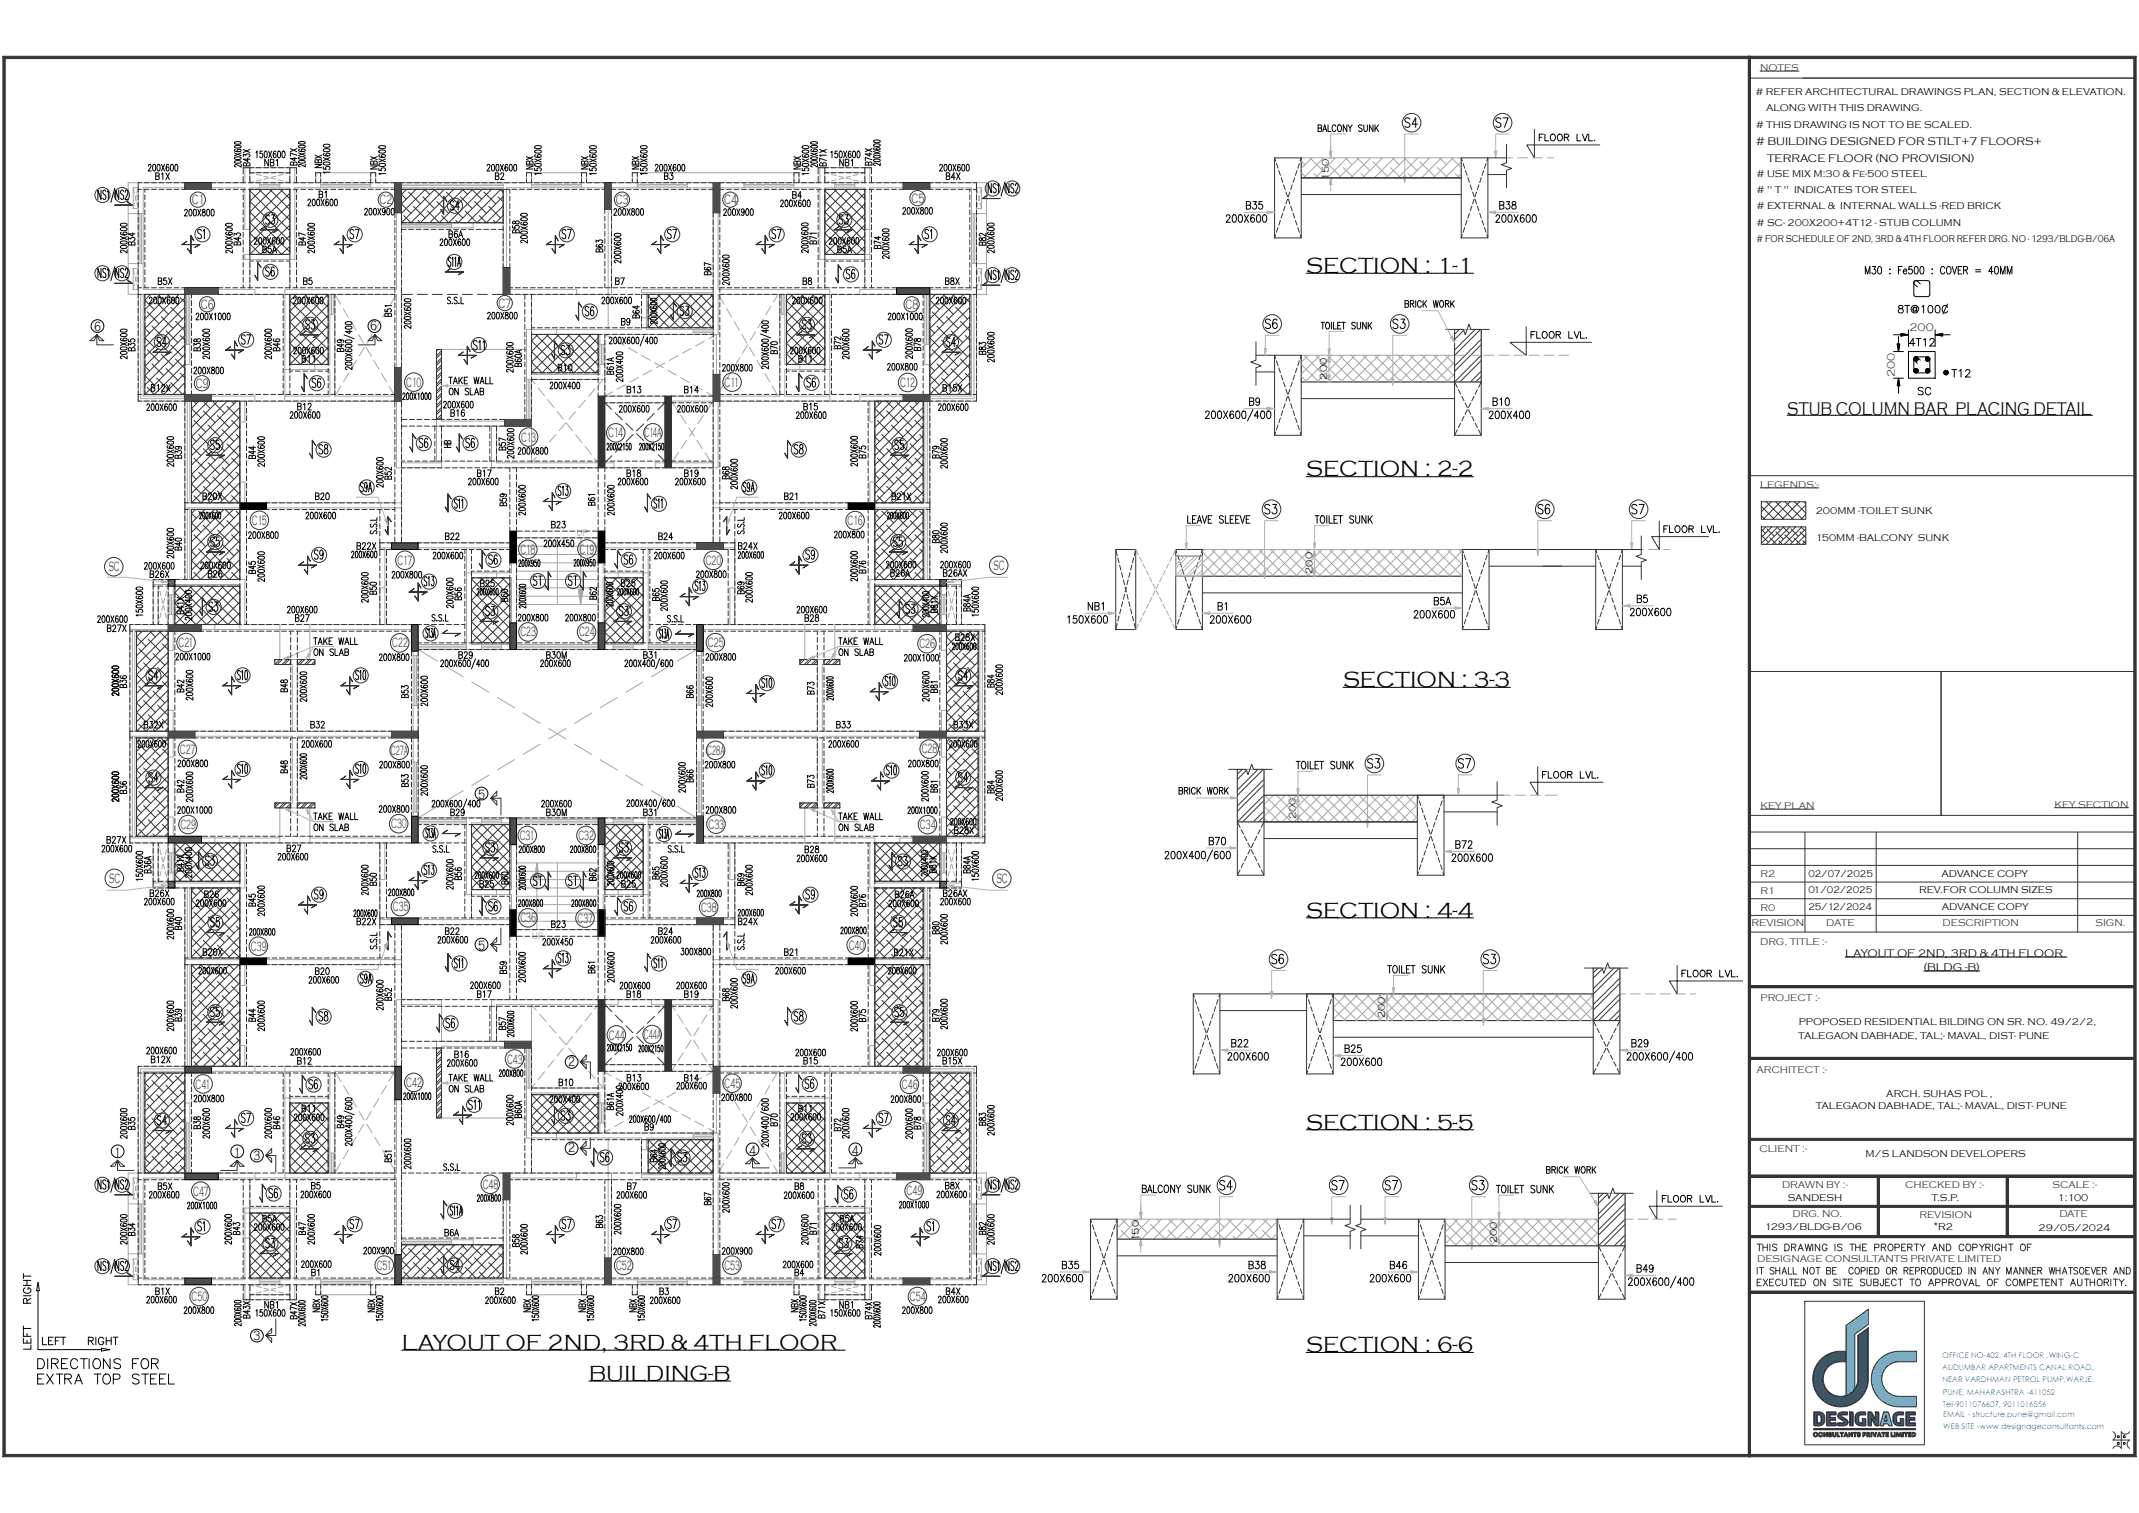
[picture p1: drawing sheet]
<svg xmlns="http://www.w3.org/2000/svg" width="594mm" height="420mm" viewBox="0 0 594 420" stroke-linecap="round" stroke-linejoin="round" font-family="sans-serif">
<defs><g id="words">
<g font-size="6.2">
<text x="362.7" y="75.8">SECTION : 1-1</text>
<text x="362.7" y="132.3">SECTION : 2-2</text>
<text x="373" y="190.7">SECTION : 3-3</text>
<text x="362.7" y="254.7">SECTION : 4-4</text>
<text x="362.7" y="313.6">SECTION : 5-5</text>
<text x="111.5" y="374.7">LAYOUT OF 2ND, 3RD &amp; 4TH FLOOR</text>
<text x="362.7" y="375.4">SECTION : 6-6</text>
<text x="163.5" y="383.3">BUILDING-B</text>
</g>
<text font-size="5.2" x="496.3" y="115.2">STUB COLUMN BAR PLACING DETAIL</text>
<g font-size="3.8" fill="#333">
<text x="53.3" y="56.7">C1</text>
<text x="105.4" y="56.6">C2</text>
<text x="171" y="56.7">C3</text>
<text x="201.1" y="56.7">C4</text>
<text x="253.1" y="56.3">C5</text>
<text x="55.8" y="85.7">C6</text>
<text x="138.5" y="85.4">C7</text>
<text x="251.5" y="85.7">C8</text>
<text x="54.4" y="107.6">C9</text>
<text x="112.8" y="107.3">C10</text>
<text x="201.2" y="107.3">C11</text>
<text x="250" y="107.4">C12</text>
<text x="144.7" y="122.6">C13</text>
<text x="168.9" y="121.4">C14</text>
<text x="179" y="121.4">C14A</text>
<text x="69.9" y="145.7">C15</text>
<text x="235.4" y="145.8">C16</text>
<text x="144.5" y="153.8">C18</text>
<text x="160.9" y="153.7">C19</text>
<text x="30.2" y="158.6">SC</text>
<text x="110.4" y="156.8">C17</text>
<text x="196" y="156.8">C20</text>
<text x="275.9" y="158.2">SC</text>
<text x="49.6" y="179.6">C21</text>
<text x="108.9" y="179.7">C22</text>
<text x="144.5" y="176.6">C23</text>
<text x="160.8" y="176.6">C24</text>
<text x="196.6" y="179.6">C25</text>
<text x="255.3" y="179.9">C26</text>
<text x="50" y="209.3">C27</text>
<text x="108.5" y="209.5">C27A</text>
<text x="196.4" y="209.5">C28A</text>
<text x="256" y="209.2">C28</text>
<text x="50.1" y="230.1">C29</text>
<text x="108.6" y="229.9">C30</text>
<text x="144.3" y="233.2">C31</text>
<text x="160.6" y="233.2">C32</text>
<text x="196.8" y="230.1">C33</text>
<text x="255.5" y="230.2">C34</text>
<text x="30.3" y="245.1">SC</text>
<text x="276.8" y="245.1">SC</text>
<text x="109.1" y="253">C35</text>
<text x="144.5" y="256.1">C36</text>
<text x="160.4" y="256.2">C37</text>
<text x="194.7" y="253.2">C38</text>
<text x="69.7" y="263.9">C39</text>
<text x="235.7" y="263.6">C40</text>
<text x="169.1" y="288.6">C44</text>
<text x="178.8" y="288.5">C44A</text>
<text x="140.8" y="295.3">C43</text>
<text x="54.3" y="302.2">C41</text>
<text x="112.8" y="301.7">C42</text>
<text x="201.2" y="302">C45</text>
<text x="250.5" y="302.3">C46</text>
<text x="53.7" y="332">C47</text>
<text x="134.1" y="330">C48</text>
<text x="251.8" y="331.9">C49</text>
<text x="104.6" y="352.5">C51</text>
<text x="171.1" y="352.6">C52</text>
<text x="201.2" y="352.5">C53</text>
<text x="53.2" y="361.2">C50</text>
<text x="252.7" y="361.2">C54</text>
</g>
<g font-size="3.8">
<text x="26.1" y="91.9">6</text>
<text x="102.8" y="91.6">6</text>
<text x="132.8" y="221.8">5</text>
<text x="132.8" y="263.7">5</text>
<text x="157.8" y="295.9">2</text>
<text x="31.7" y="321">1</text>
<text x="64.9" y="321">1</text>
<text x="70.4" y="321.9">3</text>
<text x="157.8" y="319.8">2</text>
<text x="208" y="320.5">4</text>
<text x="236.6" y="320.5">4</text>
<text x="70.4" y="371.9">3</text>
</g>
<g font-size="3.1">
<text x="487.7" y="40.3"># BUILDING DESIGNED FOR STILT+7 FLOORS+</text>
<text x="490.7" y="44.9">TERRACE FLOOR (NO PROVISION)</text>
<text x="512.4" y="265.6">LAYOUT OF 2ND, 3RD &amp; 4TH FLOOR</text>
<text x="534.2" y="269.5">(BLDG -B)</text>
</g>
<g font-size="3.1" fill="#333">
<text x="530.3" y="91.9">200</text>
<text x="526.2" y="104.7" transform="rotate(-90 526.2 104.7)">200</text>
</g>
<g font-size="2.8" fill="#333">
<text x="488.8" y="19.7">NOTES</text>
<text x="488.8" y="135.4">LEGENDS:-</text>
<text x="488.9" y="224.6">KEY PLAN</text>
<text x="570.6" y="224.2">KEY SECTION</text>
<text x="488.9" y="243.6">R2</text>
<text x="488.9" y="248.2">R1</text>
<text x="486.4" y="257.2">REVISION</text>
<text x="488.9" y="252.8">R0</text>
<text x="507.1" y="257.2">DATE</text>
<text x="539.5" y="257.2">DESCRIPTION</text>
<text x="582" y="257.2">SIGN.</text>
<text x="488.8" y="262.4">DRG. TITLE :-</text>
<text x="488.9" y="278">PROJECT :-</text>
<text x="487.8" y="297.8">ARCHITECT :-</text>
<text x="488.6" y="319.8">CLIENT :-</text>
<text x="494.9" y="329.8">DRAWN BY :-</text>
<text x="529.1" y="329.8">CHECKED BY :-</text>
<text x="570" y="329.8">SCALE :-</text>
<text x="497.8" y="337.9">DRG. NO.</text>
<text x="533" y="338.1">REVISION</text>
<text x="571.9" y="337.9">DATE</text>
<text x="488" y="350.4">DESIGNAGE CONSULTANTS PRIVATE LIMITED</text>
</g>
<g font-size="2.8">
<text x="487.6" y="26.3"># REFER ARCHITECTURAL DRAWINGS PLAN, SECTION &amp; ELEVATION.</text>
<text x="487.7" y="35.5"># THIS DRAWING IS NOT TO BE SCALED.</text>
<text x="490.4" y="30.9">ALONG WITH THIS DRAWING.</text>
<text x="369" y="49.9" transform="rotate(-90 369 49.9)">150</text>
<text x="487.9" y="53.6"># &quot; T &quot; INDICATES TOR STEEL</text>
<text x="487.9" y="49.1"># USE MIX M:30 &amp; Fe-500 STEEL</text>
<text x="487.9" y="58.1"># EXTERNAL &amp; INTERNAL WALLS -RED BRICK</text>
<text x="487.9" y="62.7"># SC- 200X200+4T12 - STUB COLUMN</text>
<text x="487.9" y="67.2"># FOR SCHEDULE OF 2ND, 3RD &amp; 4TH FLOOR REFER DRG. NO - 1293/BLDG-B/06A</text>
<text x="368.5" y="105.4" transform="rotate(-90 368.5 105.4)">200</text>
<text x="504.2" y="142.7">200MM -TOILET SUNK</text>
<text x="504.2" y="150.2">150MM -BALCONY SUNK</text>
<text x="364.4" y="159.3" transform="rotate(-90 364.4 159.3)">200</text>
<text x="359.9" y="227.5" transform="rotate(-90 359.9 227.5)">200</text>
<text x="502.2" y="243.3">02/07/2025</text>
<text x="539.1" y="243.3">ADVANCE COPY</text>
<text x="502.2" y="248">01/02/2025</text>
<text x="532.9" y="248">REV.FOR COLUMN SIZES</text>
<text x="502.2" y="252.6">25/12/2024</text>
<text x="539.2" y="252.6">ADVANCE COPY</text>
<text x="384.6" y="282.6" transform="rotate(-90 384.6 282.6)">200</text>
<text x="499.5" y="284.6">PPOPOSED RESIDENTIAL BILDING ON SR. NO. 49/2/2,</text>
<text x="499.4" y="288.4">TALEGAON DABHADE, TAL;- MAVAL, DIST- PUNE</text>
<text x="523.8" y="304.4">ARCH. SUHAS POL ,</text>
<text x="504.2" y="307.8">TALEGAON DABHADE, TAL;- MAVAL, DIST- PUNE</text>
<text x="518" y="321.2">M/S LANDSON DEVELOPERS</text>
<text x="496.5" y="333.3">SANDESH</text>
<text x="536.4" y="333.3">T.S.P.</text>
<text x="571.4" y="333.3">1:100</text>
<text x="490.1" y="341.5">1293/BLDG-B/06</text>
<text x="537" y="341.4">*R2</text>
<text x="566.1" y="341.7">29/05/2024</text>
<text x="316.3" y="344.4" transform="rotate(-90 316.3 344.4)">150</text>
<text x="415.7" y="345.2" transform="rotate(-90 415.7 345.2)">200</text>
</g>
<g font-size="2.6" fill="#a6a6a6">
<text x="160.1" y="148.8">UP</text>
<text x="147.7" y="260.6">UP</text>
</g>
<g font-size="2.2" fill="#29abe2">
<text x="539.4" y="376.9">OFFICE NO-402, 4TH FLOOR ,WING-C</text>
<text x="539.4" y="380.3">AUDUMBAR APARTMENTS CANAL ROAD,</text>
<text x="539.4" y="383.7">NEAR VARDHMAN PETROL PUMP,WARJE,</text>
<text x="539.5" y="387.3">PUNE, MAHARASHTRA -411052</text>
<text x="539.6" y="390.4">Tel-9011076607, 9011016556</text>
<text x="539.6" y="393.4">EMAIL - structure.pune@gmail.com</text>
<text x="539.7" y="396.7">WEB SITE -www.designageconsultants.com</text>
</g>
</g></defs>
<!-- layer: A-Column -->
<g fill="none" stroke="#a6a6a6" stroke-width=".28">
<path d="M51.3 50.7h7.4v1.9h-7.4zM51.3 50.7l7.4 1.9M58.7 50.7l-7.4 1.9M109.6 50.7h1.9v8.3h-1.9zM109.6 50.7l1.9 8.3M111.5 50.7l-1.9 8.3M168 50.7h1.8v7.4h-1.8zM168 50.7l1.8 7.4M169.8 50.7l-1.8 7.4M198 50.7h1.9v8.3h-1.9zM198 50.7l1.9 8.3M199.9 50.7l-1.9 8.3"/>
<path d="M250.8 50.7h7.4v1.9h-7.4zM250.8 50.7l7.4 1.9M258.2 50.7l-7.4 1.9M51.3 79.9h9.3v1.8h-9.3zM51.3 79.9l9.3 1.8M60.6 79.9l-9.3 1.8M139.7 74.3h1.9v7.4h-1.9zM139.7 74.3l1.9 7.4M141.6 74.3l-1.9 7.4M249 79.9h9.2v1.8h-9.2zM249 79.9l9.2 1.8M258.2 79.9l-9.2 1.8"/>
<path d="M51.3 109.5h7.4v1.8h-7.4zM51.3 109.5l7.4 1.8M58.7 109.5l-7.4 1.8M109.6 102.1h1.9v9.2h-1.9zM109.6 102.1l1.9 9.2M111.5 102.1l-1.9 9.2M140.2 116.4h7.4v1.9h-7.4zM140.2 116.4l7.4 1.9M147.6 116.4l-7.4 1.9M184.6 110h1.9v19.9h-1.9zM184.6 110l1.9 19.9M186.5 110l-1.9 19.9"/>
<path d="M198 103.9h1.9v7.4h-1.9zM198 103.9l1.9 7.4M199.9 103.9l-1.9 7.4M250.8 109.5h7.4v1.8h-7.4zM250.8 109.5l7.4 1.8M258.2 109.5l-7.4 1.8M66.6 139.6h7.4v1.8h-7.4zM66.6 139.6l7.4 1.8M74 139.6l-7.4 1.8M235.5 139.6h7.4v1.8h-7.4zM235.5 139.6l7.4 1.8M242.9 139.6l-7.4 1.8"/>
<path d="M108.7 150.7h7.4v1.8h-7.4zM108.7 150.7l7.4 1.8M116.1 150.7l-7.4 1.8M193.4 150.7h7.4v1.8h-7.4zM193.4 150.7l7.4 1.8M200.8 150.7l-7.4 1.8M46.7 173.4h9.3v1.8h-9.3zM46.7 173.4l9.3 1.8M56 173.4l-9.3 1.8M114.3 173.4h1.8v7.4h-1.8zM114.3 173.4l1.8 7.4M116.1 173.4l-1.8 7.4"/>
<path d="M141.6 172.9h1.8v7.4h-1.8zM141.6 172.9l1.8 7.4M143.4 172.9l-1.8 7.4M166.1 172.9h1.9v7.4h-1.9zM166.1 172.9l1.9 7.4M168 172.9l-1.9 7.4M193.4 173.4h1.9v7.4h-1.9zM193.4 173.4l1.9 7.4M195.3 173.4l-1.9 7.4M253.6 173.4h9.2v1.8h-9.2zM253.6 173.4l9.2 1.8M262.8 173.4l-9.2 1.8"/>
<path d="M46.7 203h7.4v1.8h-7.4zM46.7 203l7.4 1.8M54.1 203l-7.4 1.8M108.7 203h7.4v1.8h-7.4zM108.7 203l7.4 1.8M116.1 203l-7.4 1.8M193.4 203h7.4v1.8h-7.4zM193.4 203l7.4 1.8M200.8 203l-7.4 1.8M255.4 203h7.4v1.8h-7.4zM255.4 203l7.4 1.8M262.8 203l-7.4 1.8"/>
<path d="M46.7 232.1h9.3v1.9h-9.3zM46.7 232.1l9.3 1.9M56 232.1l-9.3 1.9M114.3 226.6h1.8v7.4h-1.8zM114.3 226.6l1.8 7.4M116.1 226.6l-1.8 7.4M141.6 227.1h1.8v7.4h-1.8zM141.6 227.1l1.8 7.4M143.4 227.1l-1.8 7.4M166.1 227.1h1.9v7.4h-1.9zM166.1 227.1l1.9 7.4M168 227.1l-1.9 7.4"/>
<path d="M193.4 226.6h1.9v7.4h-1.9zM193.4 226.6l1.9 7.4M195.3 226.6l-1.9 7.4M253.6 232.1h9.2v1.9h-9.2zM253.6 232.1l9.2 1.9M262.8 232.1l-9.2 1.9M108.7 254.8h7.4v1.9h-7.4zM108.7 254.8l7.4 1.9M116.1 254.8l-7.4 1.9M141.6 252.5h1.8v7.4h-1.8zM141.6 252.5l1.8 7.4M143.4 252.5l-1.8 7.4"/>
<path d="M166.1 252.5h1.9v7.4h-1.9zM166.1 252.5l1.9 7.4M168 252.5l-1.9 7.4M193.4 254.8h7.4v1.9h-7.4zM193.4 254.8l7.4 1.9M200.8 254.8l-7.4 1.9M66.6 265.9h7.4v1.9h-7.4zM66.6 265.9l7.4 1.9M74 265.9l-7.4 1.9M166.1 277.5h1.9v19.9h-1.9zM166.1 277.5l1.9 19.9M168 277.5l-1.9 19.9"/>
<path d="M184.6 277.5h1.9v19.9h-1.9zM184.6 277.5l1.9 19.9M186.5 277.5l-1.9 19.9M235.5 265.9h7.4v1.9h-7.4zM235.5 265.9l7.4 1.9M242.9 265.9l-7.4 1.9M51.3 296h7.4v1.9h-7.4zM51.3 296l7.4 1.9M58.7 296l-7.4 1.9M109.6 296h1.9v9.3h-1.9zM109.6 296l1.9 9.3M111.5 296l-1.9 9.3"/>
<path d="M140.2 289.1h7.4v1.8h-7.4zM140.2 289.1l7.4 1.8M147.6 289.1l-7.4 1.8M198 296h1.9v7.4h-1.9zM198 296l1.9 7.4M199.9 296l-1.9 7.4M250.8 296h7.4v1.9h-7.4zM250.8 296l7.4 1.9M258.2 296l-7.4 1.9M51.3 325.6h9.3v1.9h-9.3zM51.3 325.6l9.3 1.9M60.6 325.6l-9.3 1.9"/>
<path d="M139.7 325.6h1.9v7.4h-1.9zM139.7 325.6l1.9 7.4M141.6 325.6l-1.9 7.4M249 325.6h9.2v1.9h-9.2zM249 325.6l9.2 1.9M258.2 325.6l-9.2 1.9M51.3 354.8h7.4v1.8h-7.4zM51.3 354.8l7.4 1.8M58.7 354.8l-7.4 1.8M109.6 348.3h1.9v8.3h-1.9zM109.6 348.3l1.9 8.3M111.5 348.3l-1.9 8.3"/>
<path d="M168 349.2h1.8v7.4h-1.8zM168 349.2l1.8 7.4M169.8 349.2l-1.8 7.4M198 348.3h1.9v8.3h-1.9zM198 348.3l1.9 8.3M199.9 348.3l-1.9 8.3M250.8 354.8h7.4v1.8h-7.4zM250.8 354.8l7.4 1.8M258.2 354.8l-7.4 1.8"/>
</g>
<!-- layer: A-WALL -->
<g fill="none" stroke="#a6a6a6" stroke-width=".28">
<path d="M193.4 195.8v7.2M193.4 204.8v6.7h1.4v-6.7M200.8 203h26.2M227 204.4v18.5h-4.9v1.4h11.1v-1.4h-4.8v-18.5M228.4 203h27M261.5 204.8v5.4h1.3v-5.4M262.8 203h10.7M167.5 234.5v12.5h4.2v1.3h-4.2v4.2M180 227.1v21.2h-1.4v-19.9M193.4 226.6v-1.2h1.4v1.2M195.3 232.6h28.2v1.4h-28.2M253.6 232.6h-3.7v1.4h3.7"/>
<path d="M261.5 232.1v-5.3h1.3v5.3M262.8 232.6h10.7v1.4h-10.7M168 255.3h25.4M168 256.7h25.4M200.8 255.3h3.3v1.4h-3.3M261.5 245.1h-18.6v-12.5h-11.1v1.4h9.8v12.5h25.4M51.3 266.4h15.3M66.6 267.8v5.8h1.4v-5.8M74 266.4h37.5M168 277.5h3.7v1.4h-3.7M184.6 277.5h-3.7v1.4h3.7M235.5 266.4h-37.5v1.4h37.5"/>
<path d="M242.9 266.4h15.3v1.4h-15.3v5.8h-1.3v-5.8M58.7 296h7.9v-5.8h1.4v5.8h2.8v1.4h-12.1M109.6 296h-30.5v1.4h12.5v7.4h-4.2v1.4h4.2v13.9h1.4v-22.7h16.6M168 297.4h16.6M168 295.5h16.6M198 296v-18.5h1.4v18.5h31v1.4h-12.5v7.4h4.2v1.4h-4.2v13.9h-1.3v-22.7h-16.7M250.8 296h-7.9v-5.8h-1.3v5.8h-2.8v1.4h12M51.3 306.2h1.4v5.5h-1.4zM198 314.5v11.6M256.8 306.2h1.4v5.5h-1.4zM35.6 325.6h15.7M39.8 327h11.5"/>
<path d="M60.6 325.6h10.2v1.4h-10.2M110.1 325.6h-29.6v-20.8h-1.4v22.2h31M198 327v21.3M199.4 325.6h29.7v-20.8h1.3v22.2h-31M249 325.6h-10.2v1.4h10.2M258.2 327h11.6M258.2 325.6h15.7M35.6 356.6h15.7M39.8 355.2h11.5M68 355.2v-11.5h1.4v11.5M80.5 355.2v-18.5h-12.5v-1.4h13.9v19.9M227.7 355.2v-19.9h13.9v1.4h-12.5v18.5"/>
<path d="M240.2 355.2v-11.5h1.4v11.5M258.2 356.6h15.7M258.2 355.2h11.6"/>
</g>
<!-- layer: A-OPENING TILEDROP -->
<g fill="none" stroke="#a6a6a6" stroke-width=".28">
<path d="M262.8 210.2v16.6M223.5 234h8.3M223.5 224.3v8.3M231.8 224.3v8.3M242.9 234h7M171.7 248.3h6.9M180 248.3v7M198 256.7v9.7M242.9 246.5v19.4M66.6 273.6v16.6M111.5 267.8v9.7M171.7 277.5h9.2"/>
<path d="M198 267.8v9.7M242.9 273.6v16.6M51.3 297.9v8.3M70.8 297.4h8.3v7.4M238.8 297.4h-8.4v7.4M258.2 297.9v8.3M80.5 304.8h6.9M222.1 304.8h7M68 336.7v7M69.4 327v8.3M70.8 327h8.3M80.5 327v8.3"/>
<path d="M229.1 327v8.3M230.4 327h8.4M240.2 327v8.3M240.2 336.7v7"/>
</g>
<!-- layer: A-WALL-ELE -->
<g fill="none" stroke="#a6a6a6" stroke-width=".28">
<path d="M193.4 211.5v13.9M194.8 211.5v13.9M272.1 204.4v28.2M272.8 204.4v28.2M273.5 204.4v28.2M149.1 239.5l.7 4.2h-1.4zM180 228.4h13.4M180 227.1h13.4M202.7 234v10.2h1.4M256.8 246.5v19.9M257.5 246.5v19.9M258.2 246.5v19.9"/>
<path d="M51.3 267.8v28.2h-12.9v29.6M52 267.8v28.2M52.7 267.8v28.2M147.6 278.9l1.3 1.6M166.1 277.5h-29.6v11.6M186.5 277.5h11.5M256.8 267.8v28.2M257.5 267.8v28.2M258.2 267.8v28.2h13v29.6M51.3 297.4h-11.5v28.2M51.3 296.7h-12.2v28.9M149.9 281.5l1.8 2.1"/>
<path d="M151.2 297.5l-1.7 2.2M152.6 284.7l1.8 2.1M153.8 294.3l-1.7 2.1M155.3 287.8l1.8 2.1M156.4 291l-1.7 2.2M158 291l1.8 2.1M159 287.7l-1.7 2.2M160.7 294.1l1.8 2.1M161.6 284.5l-1.7 2.2M163.4 297.3l1.8 2.1M164.2 281.2l-1.7 2.2M165.1 280.2l1-1.3h-28.2v10.2"/>
<path d="M169.8 298.7l-2.3-1.3v4.6l-1.3-1.5M171 299.3l2.5 1.4M187.5 280.5l-1-1.6h11.5l-1 1.6M187.5 295.8l-1 1.6M188.2 281.7l1.5 2.3M189.7 292.3l-1.5 2.3M190.4 285.2l1.5 2.4M191.9 288.7l-1.5 2.4M192.6 288.7l1.5 2.4M194.1 285.2l-1.5 2.4M194.8 292.3l1.5 2.3M194.9 299.2l-2.4 1.3"/>
<path d="M196.3 281.7l-1.5 2.3M197 295.8l1 1.6-1.9 1.1M199.9 298.9l1.3 2.1M216.1 297.4l-1.6 2.8M258.2 297.4h11.6v28.2M258.2 296.7h12.3v28.9M51.3 311.7v13.9M52.7 311.7v13.9M148.6 300.8l-1 1.2M169.5 313.4l-2 1.1M173.1 311.4l-2.4 1.3M174.7 301.3l2.4 1.3"/>
<path d="M176.7 309.4l-2.4 1.3M178.4 303.3l2.4 1.3M180.4 307.3l-2.5 1.4M182 305.3l2.5 1.3M184 305.3l-2.4 1.3M185.7 307.3l2.4 1.3M187.6 303.2l-2.4 1.4M189.3 309.3l2.5 1.3M191.3 301.2l-2.5 1.4M193 311.3l2.4 1.3M199 303.4v11.1l-2.3-1.2M201.9 302.2l1.4 2.4"/>
<path d="M203.2 319.3l-1.4 2.4M204 305.7l1.5 2.4M205.3 315.7l-1.4 2.4M206.2 309.3l1.4 2.4M207.4 312.1l-1.4 2.4M208.4 312.9l1.4 2.3M209.5 308.5l-1.4 2.4M210.5 316.4l1.5 2.4M211.6 304.9l-1.4 2.4M212.7 320l1.4 2.4M213.8 301.3l-1.4 2.4M256.8 311.7v13.9"/>
<path d="M258.2 311.7v13.9M91.6 320.1v5.5M93 320.1v5.5M201.1 322.9l-1.7 2.7M214.8 323.6l1.3 2M216.6 320.1v5.5M217.9 320.1v5.5"/>
</g>
<!-- layer: A-OPENING-WINDOW -->
<path d="M193.9 211.5v13.9M194.3 211.5v13.9M180 228h13.4M180 227.5h13.4M51.8 311.7v13.9M52.3 311.7v13.9M257.3 311.7v13.9M257.7 311.7v13.9M92.1 320.1v5.5M92.5 320.1v5.5M217 320.1v5.5M217.5 320.1v5.5" fill="none" stroke="#a6a6a6" stroke-width=".28"/>
<!-- layer: A-STAIRS -->
<path d="M143.4 239.5h22.7M154.8 239.5v18.6M143.4 241.9h22.7M143.4 244.2h22.7M143.4 246.5h22.7M143.4 248.8h22.7M143.4 251.1h22.7M143.4 253.4h22.7M143.4 255.7h22.7M143.4 258.1h22.7" fill="none" stroke="#a6a6a6" stroke-width=".28"/>
<!-- layer: A-DUCT -->
<path d="M137.9 278.9v10.2M186.5 297.4h11.5" fill="none" stroke="#a6a6a6" stroke-width=".28"/>
<!-- layer: A-WALL-ELE -->
<path d="M149.1 239.5l.7 4.2h-1.4z" fill="#a6a6a6"/>
<g fill="none" stroke="#a6a6a6" stroke-width=".28">
<path d="M38.4 81.7v29.6h12.9v28.3M39.1 81.7v29h12.2M39.8 81.7v28.3h11.5M51.3 81.7v13.9M52.7 81.7v13.9M91.6 81.7v5.6M93 81.7v5.6M168 92.8l1.7 1M170.9 94.5l2.5 1.4M174.6 96.6l2.4 1.4M178.2 98.6l2.4 1.4M188.3 98.7l-2.4 1.4"/>
<path d="M192 96.7l-2.5 1.3M195.6 94.7l-2.4 1.3M199 92.8l-2.2 1.2M199.4 81.7l1.7 2.8M201.8 85.7l1.4 2.4M203.9 89.3l1.4 2.4M205.5 99.2l-1.5 2.4M206 92.9l1.4 2.3M207.6 95.7l-1.4 2.3M208.1 96.4l1.4 2.4M209.8 92.1l-1.4 2.4M212 88.6l-1.5 2.3"/>
<path d="M214.1 85l-1.4 2.4M216.1 81.7l-1.3 2.1M216.6 81.7v5.6M217.9 81.7v5.6M256.8 81.7v13.9M258.2 81.7v13.9M269.8 81.7v28.3h-11.6M270.5 81.7v29h-12.3M271.2 81.7v29.6h-13v28.3M52 111.3v28.3M52.7 111.3v28.3M136.5 118.3v11.6h29.6"/>
<path d="M137.9 118.3v10.2h28.2l-1-1.3M147.6 105.3l1 1.3M149.5 107.7l1.7 2.2M152.1 110.9l1.7 2.2M154.7 114.2l1.7 2.2M157.1 117.4l-1.8 2.1M157.3 117.4l1.7 2.2M159.8 114.3l-1.8 2.1M162.5 111.1l-1.8 2.1M165.2 108l-1.8 2.1M167.5 105.3l-1.3 1.6M168 105.3v4.7l2.1-1.2"/>
<path d="M173.7 106.8l-2.4 1.3M177.4 104.8l-2.4 1.3M181 102.7l-2.4 1.4M181.8 100.7l2.4 1.4M184.7 100.7l-2.4 1.4M185.4 102.8l2.4 1.3M186.5 111.3l1.8 2.8M189 115.2l1.5 2.4M189 104.8l2.5 1.4M191.3 118.7l1.5 2.4M192.7 106.9l2.4 1.4M193 118.8l-1.5 2.3"/>
<path d="M195.4 115.3l-1.6 2.3M196.3 109l1.7 1M198 111.3l-1.9 2.9M201.2 106.4l-1.3 2M203.3 102.8l-1.4 2.4M210.2 100l1.4 2.4M212.4 103.6l1.4 2.4M214.5 107.2l1.6 2.8M256.8 111.3v28.3M257.5 111.3v28.3M148.9 126.9l-1.3 1.6M151.7 123.7l-1.8 2.1"/>
<path d="M154.4 120.6l-1.8 2.1M159.9 120.7l1.7 2.2M162.5 123.9l1.7 2.2M186.5 129.9h11.5M188.4 125.7l-1.9 2.8h11.5M190.7 122.2l-1.5 2.3M193.5 122.2l1.6 2.4M195.8 125.7l1.8 2.8M256.8 141v19.9M257.5 141v19.9M258.2 141v19.9M160.6 163.6h1.4l-.7 4.2z"/>
<path d="M180 178.9h13.4M202.7 173.4v-10.2h1.4v10.2M272.1 174.8v28.2M272.8 174.8v28.2M273.5 174.8v28.2M180 180.3h13.4M193.4 181.9v13.9M194.8 181.9v13.9M36.1 204.4v28.2M36.8 204.4v28.2M37.4 204.4v28.2M114.7 211.5v13.9"/>
<path d="M116.1 211.5v13.9M106.9 234v10.2h-1.4M116.1 228.4h13.4M116.1 227.1h13.4M143.4 228.4h22.7M143.4 227.1h22.7M51.3 246.5v19.9M52 246.5v19.9M52.7 246.5v19.9M149.1 243.7v14.4M93 297.4l1.7 2.8M109.6 297.4l-1.6 2.8"/>
<path d="M146.2 290.9v11.1M147.6 290.9v11.1M95.4 301.4l1.5 2.4M96.7 319.3l-1.4 2.4M97.6 305l1.4 2.4M98.8 315.7l-1.4 2.4M99.7 308.5l1.5 2.4M101 312.1l-1.4 2.4M101.9 312.1l1.4 2.4M103.1 308.5l-1.4 2.4M104.1 315.7l1.4 2.3M105.2 304.9l-1.4 2.4"/>
<path d="M106.2 319.2l1.5 2.4M107.3 301.3l-1.4 2.4M94.6 322.9l-1.6 2.7M108.4 322.8l1.7 2.8M111.5 356.6h28.2M111.5 355.9h28.2M111.5 355.2h28.2M111.5 345.5h13.9M111.5 344.1h13.9"/>
</g>
<!-- layer: A-OPENING-WINDOW -->
<g fill="none" stroke="#a6a6a6" stroke-width=".28">
<path d="M51.8 81.7v13.9M52.3 81.7v13.9M92.1 81.7v5.6M92.5 81.7v5.6M217 81.7v5.6M217.5 81.7v5.6M257.3 81.7v13.9M257.7 81.7v13.9M180 179.4h13.4M180 179.8h13.4M193.9 181.9v13.9M194.3 181.9v13.9"/>
<path d="M115.2 211.5v13.9M115.7 211.5v13.9M116.1 228h13.4M116.1 227.5h13.4M143.4 228h22.7M143.4 227.5h22.7M146.7 290.9v11.1M147.1 290.9v11.1M111.5 345.1h13.9M111.5 344.6h13.9"/>
</g>
<!-- layer: A-OPENING TILEDROP -->
<g fill="none" stroke="#a6a6a6" stroke-width=".28">
<path d="M69.4 63.7v6.9M69.4 72v8.3M80.5 72v8.3M229.1 72v8.3M240.2 72v8.3M241.6 63.7v6.9M70.8 81.7h8.3M230.4 81.7h8.4M51.3 101.2v8.3M66.6 117.1v16.7M70.8 111.3h8.3M79.1 102.6v7.4"/>
<path d="M80.5 102.6h6.9M222.1 102.6h7M230.4 102.6v7.4M230.4 111.3h8.4M242.9 117.1v16.7M258.2 101.2v8.3M111.5 129.9v9.7M170.5 129.9h11.6M198 129.9v9.7M171.7 159h6.9M180 152.1v6.9M198 141v9.7"/>
<path d="M242.9 141.4v19.5M242.9 174.8h7M223.5 183.1v-8.3h8.3v8.3M262.8 180.5v16.7M46.7 210.2v16.6M59.7 232.6h6.9M77.7 224.3v8.3M77.7 234h8.3M86 224.3v8.3M66.6 246.5v19.4M111.5 256.7v9.7M137.9 248.3h-7v7"/>
<path d="M122.6 278.9v10.2M122.6 310.4h23.6M154.5 315.9h-6.9v9.7M168.9 315.9v9.7h-8.8M178.1 319.1v7M131.4 345.5h8.3"/>
</g>
<!-- layer: A-WALL -->
<g fill="none" stroke="#a6a6a6" stroke-width=".28">
<path d="M35.6 50.7h15.7M39.8 52.1h11.5M68 52.1v11.6h1.4v-11.6M80.5 52.1v18.5h-12.5v1.4h13.9v-19.9M111.5 59v43.1M227.7 52.1v19.9h13.9v-1.4h-12.5v-18.5M240.2 52.1v11.6h1.4v-11.6M258.2 50.7h15.7M258.2 52.1h11.6M35.6 81.7h15.7M39.8 80.3h11.5M51.3 95.6h1.4v5.6h-1.4z"/>
<path d="M60.6 80.3h10.2v1.4h-10.2M110.1 80.3h-31v22.3h1.4v-20.9h29.6M199.4 80.3h31v22.3h-1.3v-20.9h-29.7M249 80.3h-10.2v1.4h10.2M256.8 95.6h1.4v5.6h-1.4zM258.2 80.3h11.6M258.2 81.7h15.7M58.7 110h12.1v1.3h-2.8v5.8h-1.4v-5.8h-7.9M109.6 110h-16.6v-22.7h-1.4v13.9h-4.2v1.4h4.2v7.4h-12.5v1.3h30.5M111.5 111.3v17.2M168 110h16.6M168 111.8h16.6"/>
<path d="M198 111.3v18.6h1.4v-18.6M199.9 110h16.7v-22.7h1.3v13.9h4.2v1.4h-4.2v7.4h12.5v1.3h-30.5M250.8 110h-12v1.3h2.8v5.8h1.3v-5.8h7.9M256.8 111.3h1.4M66.6 139.6v-5.8h1.4v5.8M168 128.5h2.5v1.4h-2.5M184.6 128.5h-2.5v1.4h2.5M235.5 139.6h-37.5v1.4h37.5M241.6 139.6v-5.8h1.3v5.8h15.3v1.4h-15.3M51.3 141h15.3M74 141h37.5M166.1 156.2v16.7"/>
<path d="M167.5 156.2v2.8h4.2v1.4h-4.2v12.5M168 152.1h25.4M168 150.7h25.4M200.8 150.7h3.3v1.4h-3.3M178.6 178.9v-19.9h1.4v21.3M195.3 173.4h28.2v1.4h-28.2M253.6 173.4h-3.7v1.4h3.7M261.5 175.2v5.3h1.3v-5.3M262.8 173.4h10.7v1.4h-10.7M267 160.9h-25.4v12.5h-9.8v1.4h11.1v-12.5h18.6M116.1 195.8v7.2M193.4 180.8v1.1h1.4v-1.1"/>
<path d="M193.4 195.8h1.4v7.2M46.7 203h-10.6v1.4M46.7 204.8v5.4h1.4v-5.4M54.1 203h27.1M81.2 204.4v18.5h-4.9v1.4h11.1v-1.4h-4.8v-18.5M82.6 203h26.1M114.7 204.8v6.7h1.4v-6.7M200.8 204.4h26.2M227 203v-18.5h-4.9v-1.4h11.1v1.4h-4.8v18.5M228.4 204.4h27M261.5 203v-5.8h1.3v5.8M273.5 203v1.4h-10.7"/>
<path d="M46.7 232.6h-10.6v1.4h10.6M46.7 232.1v-5.3h1.4v5.3M56 232.6h3.7v1.4h-3.7M114.3 232.6h-28.3v1.4h28.3M114.7 226.6v-1.2h1.4v1.2M129.5 227.1v21.2h1.4v-19.9M142 234.5v12.5h-4.1v1.3h4.1v4.2M143.4 234.5v18M166.1 234.5v18M48.1 245.1h18.5v-12.5h11.1v1.4h-9.7v12.5h-25.5M108.7 255.3h-3.2v1.4h3.2M112.4 255.3h.1"/>
<path d="M116.1 255.3h25.5M116.1 256.7h25.5M51.3 266.4v1.4h15.3M111.5 266.4v1.4h-37.5M110.1 296v-18.5h12.5v1.4h-11.1v17.1M140.2 289.1h-19v21.3h1.4v-19.9h17.6M110.1 305.3v20.3M111.5 305.3v43M166.6 314.5h-12.1v1.4h23.6v3.2h1.4v-3.2h13M168 302h-21.8v13.9h1.4v-12.5h19M168 314.5h24.5M198 314.5h1.4v11.1"/>
<path d="M110.1 327v21.3M139.7 333v23.6M140.7 333v22.2M141.6 325.6h18.5v1.4h-18.5M198 326.1h-19.9v.9h19.9M199.4 327v21.3M125.4 344.1h6v1.4h-6zM168.9 349.2v-23.6h.9v23.6"/>
</g>
<!-- layer: A-STAIRS -->
<path d="M143.4 158.6h22.7M143.4 156.2h22.7M143.4 153.9h22.7M143.4 151.6h22.7M143.4 149.3h22.7M154.8 149.3v18.5M143.4 167.8h22.7M143.4 165.5h22.7M143.4 163.2h22.7M143.4 160.9h22.7" fill="none" stroke="#a6a6a6" stroke-width=".28"/>
<!-- layer: A-DUCT -->
<path d="M199 92.8v11.1M186.5 110h11.5M186.5 111.3h11.5" fill="none" stroke="#a6a6a6" stroke-width=".28"/>
<!-- layer: A-WALL-ELE -->
<path d="M160.6 163.6h1.4l-.7 4.2z" fill="#a6a6a6"/>
<g fill="none" stroke="#a6a6a6" stroke-width=".28">
<path d="M35.6 59.3v13.9M37 52.1l.4 1.5M37.4 56.3l-.4 1.6M37.5 54.3l.3 1.4M37.8 54.3l-.3 1.4M38 56.3l.4 1.6M38.4 59.3v13.9M38.4 52.1l-.4 1.5M39.8 59.3v13.9M69.4 46.6h11.1M70.6 48.2l-1.2-.3h11.1l-1.2 .3M70.6 50.4l-1.2 .3"/>
<path d="M71.2 48.4l1.4 .3M72.2 50.7h5.5M72.2 52.1h5.5M72.6 49.9l-1.4 .4M73.3 48.9l1.3 .3M74.6 49.4l-1.3 .4M75.3 49.4l1.3 .4M76.6 48.9l-1.3 .3M77.3 49.9l1.3 .4M78.6 48.4l-1.3 .3M79.3 50.4l1.2 .3M89.1 50.7h13.8"/>
<path d="M89.1 52.1h13.8M89.1 47.9h13.8M111.5 50.7h28.2M111.5 51.4h28.2M111.5 52.1h28.2M147.6 50.7h13.9M147.6 52.1h13.9M147.6 47.9h13.9M177 50.7h13.9M177 52.1h13.9M177 47.9h43.5M206.6 50.7h13.9"/>
<path d="M206.6 52.1h13.9M229.1 46.6h11.1M230.2 48.2l-1.1-.3h11.1l-1.2 .3M230.2 50.4l-1.1 .3M230.9 48.4l1.4 .3M231.8 50.7h5.6M231.8 52.1h5.6M232.3 49.9l-1.4 .4M232.9 48.9l1.4 .3M234.3 49.4l-1.4 .4M234.9 49.4l1.4 .4M236.3 48.9l-1.4 .3"/>
<path d="M237 49.9l1.3 .4M238.3 48.4l-1.3 .3M239 50.4l1.2 .3M269.8 59.3v13.9M271.2 59.3v13.9M271.2 52.1l.3 1.5M271.5 56.3l-.3 1.6M271.7 54.3l.3 1.4M272 54.3l-.3 1.4M272.2 56.3l.4 1.6M272.6 52.1l-.4 1.5M273.9 59.3v13.9"/>
<path d="M37 74.6l.4 1.5M37.4 78.8l-.4 1.5M37.5 76.8l.3 1.3M37.8 76.8l-.3 1.3M38 78.8l.4 1.5M38.4 74.6l-.4 1.5M111.5 61.8h13.9M111.5 63.2h13.9M271.2 74.6l.3 1.5M271.5 78.8l-.3 1.5M271.7 76.8l.3 1.3M272 76.8l-.3 1.3"/>
<path d="M272.2 78.8l.4 1.5M272.6 74.6l-.4 1.5M93 81.7l1.6 2.8M95.3 85.7l1.4 2.4M97.4 89.3l1.4 2.4M99 100l-1.4 2.4M99.6 92.9l1.4 2.3M101.2 96.4l-1.5 2.4M101.7 96.4l1.4 2.4M103.3 92.9l-1.4 2.3M105.5 89.3l-1.4 2.4M107.7 85.8l-1.5 2.3"/>
<path d="M110.1 81.7l-1.7 2.9M166.6 95.6v5.6M168 95.6v5.6M192.5 92.8h5.5M192.5 91.4h5.5M94.7 107.1l-1.7 2.9M96.9 103.6l-1.5 2.3M103.8 100l1.4 2.4M105.9 103.6l1.4 2.4M108 107.2l1.6 2.8M146.2 105.3v11.1M147.6 105.3v11.1"/>
<path d="M147.6 118.3v10.2M51.3 141v19.9M52 141v19.9M52.7 141v19.9M106.9 152.1v21.3M161.3 149.3v14.3M204.1 152.1v11.1M36.1 174.8v28.2M36.8 174.8v28.2M37.4 174.8v28.2M42.5 162.3v11.1M44.2 163.4l-.3-1.1v11.1l.3-1.2"/>
<path d="M44.4 164.1l.3 1.4M44.7 170.2l-.3 1.3M44.9 166.1l.3 1.4M45.2 168.1l-.3 1.4M45.4 168.1l.3 1.4M45.7 166.1l-.3 1.4M45.9 170.2l.3 1.3M46.2 164.1l-.3 1.4M46.4 172.2l.3 1.2M46.7 162.3l-.3 1.1M46.7 165.1v5.5M48.1 165.1v5.5"/>
<path d="M106.9 163.2h-1.4v10.2M116.1 178.9h13.4M133.7 178.9h5.6M143.4 178.9h22.7M170.3 178.9h5.5M261.5 165v5.6M262.8 162.3l.3 1.1M262.8 165v5.6M263.1 172.2l-.3 1.2M263.3 164.1l.3 1.4M263.6 170.2l-.3 1.3M263.8 166.1l.3 1.4"/>
<path d="M264.1 168.1l-.3 1.4M264.3 168.1l.3 1.4M264.6 166.1l-.3 1.4M264.8 170.2l.4 1.3M265.2 164.1l-.4 1.4M265.3 163.4l.3-1.1v11.1l-.3-1.2M267 162.3v11.1M114.7 181.9v13.9M116.1 181.9v13.9M123.9 185l4.7 2.9M129.5 180.3h-13.4l5.4 3.3M131 189.3l4.8 2.9"/>
<path d="M133.7 180.3h5.6M138.1 193.6l4.8 2.9M143.4 180.3h22.7M145.3 197.9l4.7 2.9M164.3 197.9l-4.8 2.9M170.3 180.3h5.5M171.4 193.6l-4.7 2.9M178.5 189.3l-4.7 2.9M185.7 185l-4.8 2.9M193.4 180.3l-5.4 3.3M128.6 219.5l-4.7 2.9M135.8 215.2l-4.8 2.8"/>
<path d="M142.9 210.9l-4.8 2.8M150 206.6l-4.7 2.8M152.4 202.2l4.7 2.9M157.1 202.2l-4.7 2.9M159.5 206.6l4.8 2.8M166.7 210.9l4.7 2.8M173.8 215.2l4.7 2.8M180.9 219.5l4.8 2.9M42.5 234v11.1M44.2 235.2l-.3-1.2v11.1l.3-1.2M44.4 235.8l.3 1.4M44.9 237.9l.3 1.3"/>
<path d="M45.2 239.9l-.3 1.3M45.4 239.9l.3 1.3M45.7 237.9l-.3 1.3M46.2 235.8l-.3 1.4M46.7 234l-.3 1.2M46.7 236.8v5.5M48.1 236.8v5.5M105.5 234v21.3M121.5 223.8l-5.4 3.3M133.7 227.1h5.6M133.7 228.4h5.6M170.3 227.1h5.5"/>
<path d="M170.3 228.4h5.5M188 223.8l5.4 3.3M204.1 234v21.3M261.5 236.8v5.5M262.8 234l.3 1.2M262.8 236.8v5.5M263.3 235.8l.3 1.4M263.8 237.9l.3 1.3M264.1 239.9l-.3 1.3M264.3 239.9l.3 1.3M264.6 237.9l-.3 1.3M265.2 235.8l-.4 1.4"/>
<path d="M265.3 235.2l.3-1.2v11.1l-.3-1.2M267 234v11.1M44.7 241.9l-.3 1.4M45.9 241.9l.3 1.4M46.4 243.9l.3 1.2M263.1 243.9l-.3 1.2M263.6 241.9l-.3 1.4M264.8 241.9l.4 1.4M147.6 278.9v10.2M166.6 306.2v5.5M168 306.2v5.5M192.5 314.5h5.5"/>
<path d="M192.5 315.9h5.5M35.6 334.2v13.9M37 327l.4 1.6M37.4 331.3l-.4 1.5M37.5 329.2l.3 1.4M37.8 329.2l-.3 1.4M38 331.3l.4 1.5M38.4 334.2v13.9M38.4 327l-.4 1.6M39.8 334.2v13.9M269.8 334.2v13.9M271.2 334.2v13.9"/>
<path d="M271.2 327l.3 1.6M271.5 331.3l-.3 1.5M271.7 329.2l.3 1.4M272 329.2l-.3 1.4M272.2 331.3l.4 1.5M272.6 327l-.4 1.6M273.9 334.2v13.9M37 349.5l.4 1.5M37.4 353.7l-.4 1.5M37.5 351.7l.3 1.3M37.8 351.7l-.3 1.3M38 353.7l.4 1.5"/>
<path d="M38.4 349.5l-.4 1.5M69.4 356.6l1.2 .3M70.6 359.1l-1.2 .3h11.1l-1.2-.3M71.2 357.1l1.4 .3M72.2 356.6h5.5M72.2 355.2h5.5M72.6 358.6l-1.4 .4M73.3 357.6l1.3 .3M74.6 358.1l-1.3 .3M75.3 358.1l1.3 .3M76.6 357.6l-1.3 .3M77.3 358.6l1.3 .4"/>
<path d="M78.6 357.1l-1.3 .3M80.5 356.6l-1.2 .3M89.1 356.6h13.8M89.1 355.2h13.8M89.1 359.4h13.8M147.6 356.6h13.9M147.6 355.2h13.9M147.6 359.4h13.9M177 356.6h13.9M177 355.2h13.9M206.6 356.6h13.9M206.6 355.2h13.9"/>
<path d="M229.1 356.6l1.1 .3M230.2 359.1l-1.1 .3h11.1l-1.2-.3M230.9 357.1l1.4 .3M231.8 356.6h5.6M231.8 355.2h5.6M232.3 358.6l-1.4 .4M232.9 357.6l1.4 .3M234.3 358.1l-1.4 .3M234.9 358.1l1.4 .3M236.3 357.6l-1.4 .3M237 358.6l1.3 .4M238.3 357.1l-1.3 .3"/>
<path d="M240.2 356.6l-1.2 .3M271.2 349.5l.3 1.5M271.5 353.7l-.3 1.5M271.7 351.7l.3 1.3M272 351.7l-.3 1.3M272.2 353.7l.4 1.5M272.6 349.5l-.4 1.5M69.4 360.8h11.1M229.1 360.8h11.1"/>
</g>
<!-- layer: A-OPENING-WINDOW -->
<g fill="none" stroke="#a6a6a6" stroke-width=".28">
<path d="M38.8 59.3v13.9M39.3 59.3v13.9M72.2 51.2h5.5M72.2 51.6h5.5M89.1 51.2h13.8M89.1 51.6h13.8M147.6 51.2h13.9M147.6 51.6h13.9M177 51.2h13.9M177 51.6h13.9M206.6 51.2h13.9M206.6 51.6h13.9"/>
<path d="M231.8 51.2h5.6M231.8 51.6h5.6M270.3 59.3v13.9M270.7 59.3v13.9M111.5 62.3h13.9M111.5 62.7h13.9M167 95.6v5.6M167.5 95.6v5.6M192.5 91.9h5.5M192.5 92.4h5.5M146.7 105.3v11.1M147.1 105.3v11.1"/>
<path d="M47.2 165.1v5.5M47.6 165.1v5.5M116.1 179.4h13.4M116.1 179.8h13.4M133.7 179.4h5.6M133.7 179.8h5.6M143.4 179.4h22.7M143.4 179.8h22.7M170.3 179.4h5.5M170.3 179.8h5.5M261.9 165v5.6M262.4 165v5.6"/>
<path d="M115.2 181.9v13.9M115.7 181.9v13.9M47.2 236.8v5.5M47.6 236.8v5.5M133.7 227.5h5.6M133.7 228h5.6M170.3 227.5h5.5M170.3 228h5.5M261.9 236.8v5.5M262.4 236.8v5.5M167 306.2v5.5M167.5 306.2v5.5"/>
<path d="M192.5 315.4h5.5M192.5 315h5.5M38.8 334.2v13.9M39.3 334.2v13.9M270.3 334.2v13.9M270.7 334.2v13.9M72.2 356.2h5.5M72.2 355.7h5.5M89.1 356.2h13.8M89.1 355.7h13.8M147.6 356.2h13.9M147.6 355.7h13.9"/>
<path d="M177 356.2h13.9M177 355.7h13.9M206.6 356.2h13.9M206.6 355.7h13.9M231.8 356.2h5.6M231.8 355.7h5.6"/>
</g>
<!-- layer: A-OPENING TILEDROP -->
<g fill="none" stroke="#a6a6a6" stroke-width=".28">
<path d="M131.4 61.8h8.3M122.6 97h23.6M147.6 81.7v9.7h6.9M160.1 81.7h8.8v9.7M179.5 81.3v6.9M121.2 118.3v10.2M122.6 118.3v10.2M66.6 141.4v19.5M111.5 141v9.7M129.5 152.1v6.9M130.9 159h7M59.7 174.8h6.9"/>
<path d="M46.7 180.5v16.7M77.7 183.1v-8.3h8.3v8.3"/>
</g>
<!-- layer: A-WALL -->
<g fill="none" stroke="#a6a6a6" stroke-width=".28">
<path d="M35.6 50.7v8.6h4.2v-7.2M37 52.1h1.4v5.8h-1.4zM58.7 50.7h9.3v-4.1h1.4v4.1h2.8v1.4h-2.8M58.7 52.1h9.3M80.5 52.1h-2.8v-1.4h2.8v-4.1h1.4v4.1h5.8v-2.8h1.4v4.2h-7.2M109.6 50.7h-5.3v-2.8h-1.4v4.2h6.7M110.1 59v21.3M168 50.7h-5.1v-2.8h-1.4v4.2h6.5M168.9 58.1v23.6h.9v-23.6M169.8 50.7h5.8v-2.8h1.4v4.2h-7.2M198 59v21.3h-19.9v1h19.9v11.5h1.4v-11.1M198 50.7h-7.1v1.4h7.1"/>
<path d="M199.4 59v21.3M199.9 50.7h6.7v1.4h-6.7M227.7 52.1h-7.2v-4.2h1.4v2.8h5.8v-4.1h1.4v4.1h2.7v1.4h-2.7M241.6 52.1h9.2M250.8 50.7h-9.2v-4.1h-1.4v4.1h-2.8v1.4h2.8M271.2 52.1h1.4v5.8h-1.4zM273.9 50.7v8.6h-4.1v-7.2M37 74.6h1.4v5.7h-1.4zM125.4 61.8h6v1.4h-6zM139.7 74.3v-23.6h6.5v-2.8h1.4v4.2h-6.9v22.2M271.2 74.6h1.4v5.7h-1.4zM39.8 80.3v-7.1h-4.2v8.5"/>
<path d="M110.1 81.7v20.4M141.6 80.3h18.5v1.4h-18.5M146.2 91.4h1.4v12.5h19v-2.7h1.4v4.1h-21.8zM154.5 91.4h23.6v-3.2h1.4v3.2h13v1.4h-24.5v2.8h-1.4v-2.8h-12.1zM269.8 80.3v-7.1h4.1v8.5M110.1 111.3v18.6h12.5v-1.4h-11.1M140.2 116.9h-17.6v-19.9h-1.4v21.3h19M66.6 139.6h-15.3v1.4M74 139.6h37.5v1.4M108.7 150.7h-3.2v1.4h3.2M116.1 152.1h25.5M116.1 150.7h25.5"/>
<path d="M129.5 159h1.4v19.9h2.8v1.4h-4.2zM142 156.2v2.8h-4.1v1.4h4.1v12.5M143.4 156.2v16.7M42.5 160.9h25.5v12.5h9.7v1.4h-11.1v-12.5h-18.5v2.8h-1.4v-2.8h-4.2zM46.7 175.2v5.3h1.4v-5.3M48.1 173.4v-2.8h-1.4v2.8h-10.6v1.4h10.6M56 173.4h3.7v1.4h-3.7M114.3 173.4h-28.3v1.4h28.3M141.6 178.9h-2.3v1.4h2.3M168 178.9h2.3v1.4h-2.3M178.6 178.9h-2.8v1.4h4.2M261.5 173.4v-2.8h1.3v2.8"/>
<path d="M267 160.9v1.4h-4.2v2.7h-1.3v-2.7M114.7 180.8v1.1h1.4v-1.1M116.1 195.8h-1.4v7.2M36.1 204.4h10.6M46.7 203v-5.8h1.4v5.8M54.1 204.4h27.1M81.2 203v-18.5h-4.9v-1.4h11.1v1.4h-4.8v18.5M82.6 204.4h26.1M46.7 234v2.8h1.4v-2.8M129.5 227.1h4.2v1.3h-2.8M141.6 227.1h-2.3v1.3h2.3M168 227.1h2.3v1.3h-2.3"/>
<path d="M180 227.1h-4.2v1.3h2.8M261.5 234v2.8h1.3v-2.8M48.1 245.1v-2.8h-1.4v2.8h-4.2v1.4M261.5 245.1v-2.8h1.3v2.8h4.2v1.4M166.6 314.5v-2.8h1.4v2.8M168 302v4.2h-1.4v-2.8M192.5 314.5v1.4M35.6 325.6v8.6h4.2v-7.2M37 327h1.4v5.8h-1.4zM271.2 327h1.4v5.8h-1.4zM273.9 325.6v8.6h-4.1v-7.2M37 349.5h1.4v5.7h-1.4z"/>
<path d="M39.8 355.2v-7.1h-4.2v8.5M58.7 355.2h9.3M69.4 355.2h2.8v1.4h-2.8v4.2h-1.4v-4.2h-9.3M80.5 355.2h-2.8v1.4h2.8v4.2h1.4v-4.2h5.8v2.8h1.4v-4.2h-7.2M109.6 355.2h-6.7v4.2h1.4v-2.8h5.3M140.7 355.2h6.9v4.2h-1.4v-2.8h-6.5M168 355.2h-6.5v4.2h1.4v-2.8h5.1M169.8 355.2h7.2v4.2h-1.4v-2.8h-5.8M198 355.2h-7.1v1.4h7.1M199.9 355.2h6.7v1.4h-6.7M227.7 355.2h-7.2v4.2h1.4v-2.8h5.8v4.2h1.4v-4.2h2.7v-1.4h-2.7M240.2 355.2h-2.8v1.4h2.8v4.2h1.4v-4.2h9.2"/>
<path d="M241.6 355.2h9.2M269.8 355.2v-7.1h4.1v8.5M271.2 349.5h1.4v5.7h-1.4z"/>
</g>
<!-- layer: A-Column -->
<path d="M166.1 110h1.9M166.1 110v19.9M166.1 110l1.9 19.9M168 110v19.9M168 110l-1.9 19.9M166.1 129.9h1.9M141.6 147.4h1.8v8.8h-1.8zM141.6 147.4l1.8 8.8M143.4 147.4l-1.8 8.8M166.1 147.4h1.9v8.8h-1.9zM166.1 147.4l1.9 8.8M168 147.4l-1.9 8.8" fill="none" stroke="#a6a6a6" stroke-width=".28"/>
<!-- layer: TEXT -->
<path d="M111.5 374.8h123.2M163.5 383.4h39.4" fill="none" stroke="#000" stroke-width=".28"/>
<!-- layer: DA-COL HATCH -->
<g fill="#4d4d4d">
<path d="M166.1 227h1.9v7.5h-1.9z" fill-rule="evenodd"/>
<path d="M109.6 348.3h1.9v8.3h-1.9z" fill-rule="evenodd"/>
<path d="M109.6 296h1.9v9.3h-1.9z" fill-rule="evenodd"/>
<path d="M51.3 354.8h7.4v1.8h-7.4z" fill-rule="evenodd"/>
<path d="M51.3 296h7.4v1.9h-7.4z" fill-rule="evenodd"/>
</g>
<!-- layer: DA-COL -->
<path d="M51.3 296h7.4v1.9h-7.4zM109.6 296h1.9v9.3h-1.9zM51.3 354.8h7.4v1.8h-7.4zM109.6 348.3h1.9v8.3h-1.9z" fill="none" stroke="#000" stroke-width=".28"/>
<!-- layer: DA-COL HATCH -->
<path d="M51.3 325.6h9.3v1.9h-9.3z" fill-rule="evenodd" fill="#4d4d4d"/>
<!-- layer: DA-COL -->
<path d="M51.3 325.6h9.3v1.9h-9.3z" fill="none" stroke="#000" stroke-width=".28"/>
<!-- layer: DA-COL HATCH -->
<path d="M114.3 226.6h1.8v7.4h-1.8z" fill-rule="evenodd" fill="#4d4d4d"/>
<!-- layer: DA-COL -->
<path d="M114.3 226.6h1.8v7.4h-1.8zM166.1 227h1.9v7.5h-1.9z" fill="none" stroke="#000" stroke-width=".28"/>
<!-- layer: DA-COL HATCH -->
<path d="M141.6 227h1.8v7.5h-1.8z" fill-rule="evenodd" fill="#4d4d4d"/>
<!-- layer: DA-COL -->
<path d="M141.6 227h1.8v7.5h-1.8z" fill="none" stroke="#000" stroke-width=".28"/>
<!-- layer: DA-COL HATCH -->
<path d="M193.4 226.6h1.9v7.4h-1.9z" fill-rule="evenodd" fill="#4d4d4d"/>
<!-- layer: DA-COL -->
<path d="M193.4 226.6h1.9v7.4h-1.9z" fill="none" stroke="#000" stroke-width=".28"/>
<!-- layer: DA-COL HATCH -->
<path d="M108.7 254.8h7.4v1.9h-7.4z" fill-rule="evenodd" fill="#4d4d4d"/>
<!-- layer: DA-COL -->
<path d="M108.7 254.8h7.4v1.9h-7.4z" fill="none" stroke="#000" stroke-width=".28"/>
<!-- layer: DA-COL HATCH -->
<path d="M46.7 232.1h9.3v1.9h-9.3z" fill-rule="evenodd" fill="#4d4d4d"/>
<!-- layer: DA-COL -->
<path d="M46.7 203h7.4v1.8h-7.4zM46.7 232.1h9.3v1.9h-9.3zM66.6 265.9h7.4v1.9h-7.4z" fill="none" stroke="#000" stroke-width=".28"/>
<!-- layer: DA-COL HATCH -->
<path d="M66.6 265.9h7.4v1.9h-7.4z" fill-rule="evenodd" fill="#000"/>
<path d="M46.7 203h7.4v1.8h-7.4z" fill-rule="evenodd" fill="#4d4d4d"/>
<!-- layer: DA-COL -->
<path d="M198 296h1.9v7.4h-1.9zM198 348.3h1.9v8.3h-1.9z" fill="none" stroke="#000" stroke-width=".28"/>
<!-- layer: DA-COL HATCH -->
<g fill="#4d4d4d">
<path d="M198 348.3h1.9v8.3h-1.9z" fill-rule="evenodd"/>
<path d="M198 296h1.9v7.4h-1.9z" fill-rule="evenodd"/>
</g>
<!-- layer: DA-COL -->
<path d="M250.8 296h7.4v1.9h-7.4zM249 325.6h9.2v1.9h-9.2zM250.8 354.8h7.4v1.8h-7.4z" fill="none" stroke="#000" stroke-width=".28"/>
<!-- layer: DA-COL HATCH -->
<g fill="#4d4d4d">
<path d="M250.8 296h7.4v1.9h-7.4z" fill-rule="evenodd"/>
<path d="M250.8 354.8h7.4v1.8h-7.4z" fill-rule="evenodd"/>
<path d="M249 325.6h9.2v1.9h-9.2z" fill-rule="evenodd"/>
</g>
<!-- layer: DA-COL -->
<path d="M253.6 232.1h9.2v1.9h-9.2zM235.5 265.9h7.4v1.9h-7.4z" fill="none" stroke="#000" stroke-width=".28"/>
<!-- layer: DA-COL HATCH -->
<path d="M253.6 232.1h9.2v1.9h-9.2z" fill-rule="evenodd" fill="#4d4d4d"/>
<path d="M235.5 265.9h7.4v1.9h-7.4z" fill-rule="evenodd" fill="#000"/>
<!-- layer: DA-COL -->
<path d="M193.4 226.6h1.9v7.4h-1.9zM193.4 254.8h7.4v1.9h-7.4z" fill="none" stroke="#000" stroke-width=".28"/>
<!-- layer: DA-COL HATCH -->
<g fill="#4d4d4d">
<path d="M193.4 226.6h1.9v7.4h-1.9z" fill-rule="evenodd"/>
<path d="M193.4 254.8h7.4v1.9h-7.4z" fill-rule="evenodd"/>
</g>
<!-- layer: DA-COL -->
<path d="M168 349.2h1.8v7.4h-1.8z" fill="none" stroke="#000" stroke-width=".28"/>
<!-- layer: DA-COL HATCH -->
<path d="M168 349.2h1.8v7.4h-1.8z" fill-rule="evenodd" fill="#4d4d4d"/>
<path d="M141.6 252.5h1.8v7.4h-1.8z" fill-rule="evenodd" fill="#000"/>
<!-- layer: DA-COL -->
<path d="M141.6 252.5h1.8v7.4h-1.8zM166.1 252.5h1.9v7.4h-1.9zM139.7 325.6h1.9v7.4h-1.9z" fill="none" stroke="#000" stroke-width=".28"/>
<!-- layer: DA-COL HATCH -->
<path d="M139.7 325.6h1.9v7.4h-1.9z" fill-rule="evenodd" fill="#4d4d4d"/>
<!-- layer: DA-COL -->
<path d="M140.2 289.1h7.4v1.8h-7.4z" fill="none" stroke="#000" stroke-width=".28"/>
<!-- layer: DA-COL HATCH -->
<path d="M140.2 289.1h7.4v1.8h-7.4z" fill-rule="evenodd" fill="#4d4d4d"/>
<!-- layer: DA-COL -->
<path d="M109.6 50.7h1.9v8.3h-1.9zM109.6 102.1h1.9v9.2h-1.9z" fill="none" stroke="#000" stroke-width=".28"/>
<!-- layer: DA-COL HATCH -->
<g fill="#4d4d4d">
<path d="M109.6 50.7h1.9v8.3h-1.9z" fill-rule="evenodd"/>
<path d="M109.6 102.1h1.9v9.2h-1.9z" fill-rule="evenodd"/>
</g>
<!-- layer: DA-COL -->
<path d="M250.8 109.5h7.4v1.8h-7.4z" fill="none" stroke="#000" stroke-width=".28"/>
<!-- layer: DA-COL HATCH -->
<path d="M250.8 109.5h7.4v1.8h-7.4z" fill-rule="evenodd" fill="#4d4d4d"/>
<!-- layer: DA-COL -->
<path d="M250.8 50.7h7.4v1.9h-7.4z" fill="none" stroke="#000" stroke-width=".28"/>
<!-- layer: DA-COL HATCH -->
<path d="M250.8 50.7h7.4v1.9h-7.4z" fill-rule="evenodd" fill="#4d4d4d"/>
<!-- layer: DA-COL -->
<path d="M198 50.7h1.9v8.3h-1.9z" fill="none" stroke="#000" stroke-width=".28"/>
<!-- layer: DA-COL HATCH -->
<path d="M198 50.7h1.9v8.3h-1.9z" fill-rule="evenodd" fill="#4d4d4d"/>
<!-- layer: DA-COL -->
<path d="M198 103.9h1.9v7.4h-1.9z" fill="none" stroke="#000" stroke-width=".28"/>
<!-- layer: DA-COL HATCH -->
<g fill="#4d4d4d">
<path d="M198 103.9h1.9v7.4h-1.9z" fill-rule="evenodd"/>
<path d="M249 79.9h9.2v1.8h-9.2z" fill-rule="evenodd"/>
</g>
<!-- layer: DA-COL -->
<path d="M168 50.7h1.8v7.4h-1.8zM249 79.9h9.2v1.8h-9.2z" fill="none" stroke="#000" stroke-width=".28"/>
<!-- layer: DA-COL HATCH -->
<path d="M168 50.7h1.8v7.4h-1.8z" fill-rule="evenodd" fill="#4d4d4d"/>
<!-- layer: DA-COL -->
<path d="M139.7 74.3h1.9v7.4h-1.9z" fill="none" stroke="#000" stroke-width=".28"/>
<!-- layer: DA-COL HATCH -->
<path d="M139.7 74.3h1.9v7.4h-1.9z" fill-rule="evenodd" fill="#4d4d4d"/>
<!-- layer: DA-COL -->
<path d="M140.2 116.4h7.4v1.9h-7.4z" fill="none" stroke="#000" stroke-width=".28"/>
<!-- layer: DA-COL HATCH -->
<path d="M140.2 116.4h7.4v1.9h-7.4z" fill-rule="evenodd" fill="#4d4d4d"/>
<!-- layer: DA-COL -->
<path d="M51.3 50.7h7.4v1.9h-7.4zM51.3 79.9h9.3v1.8h-9.3zM51.3 109.5h7.4v1.8h-7.4z" fill="none" stroke="#000" stroke-width=".28"/>
<!-- layer: DA-COL HATCH -->
<g fill="#4d4d4d">
<path d="M51.3 109.5h7.4v1.8h-7.4z" fill-rule="evenodd"/>
<path d="M51.3 50.7h7.4v1.9h-7.4z" fill-rule="evenodd"/>
<path d="M51.3 79.9h9.3v1.8h-9.3z" fill-rule="evenodd"/>
</g>
<!-- layer: DA-COL -->
<path d="M66.6 139.6h7.4v1.8h-7.4zM46.7 173.4h9.3v1.8h-9.3z" fill="none" stroke="#000" stroke-width=".28"/>
<!-- layer: DA-COL HATCH -->
<path d="M46.7 173.4h9.3v1.8h-9.3z" fill-rule="evenodd" fill="#4d4d4d"/>
<g fill="#000">
<path d="M66.6 139.6h7.4v1.8h-7.4z" fill-rule="evenodd"/>
<path d="M235.5 139.6h7.4v1.8h-7.4z" fill-rule="evenodd"/>
</g>
<!-- layer: DA-COL -->
<path d="M235.5 139.6h7.4v1.8h-7.4zM253.6 173.4h9.2v1.8h-9.2z" fill="none" stroke="#000" stroke-width=".28"/>
<!-- layer: DA-COL HATCH -->
<path d="M253.6 173.4h9.2v1.8h-9.2z" fill-rule="evenodd" fill="#4d4d4d"/>
<!-- layer: DA-COL -->
<path d="M193.4 150.7h7.4v1.8h-7.4z" fill="none" stroke="#000" stroke-width=".28"/>
<!-- layer: DA-COL HATCH -->
<path d="M193.4 150.7h7.4v1.8h-7.4z" fill-rule="evenodd" fill="#4d4d4d"/>
<!-- layer: DA-COL -->
<path d="M193.4 173.4h1.9v7.4h-1.9z" fill="none" stroke="#000" stroke-width=".28"/>
<!-- layer: DA-COL HATCH -->
<g fill="#4d4d4d">
<path d="M193.4 173.4h1.9v7.4h-1.9z" fill-rule="evenodd"/>
<path d="M193.4 173.4h1.9v7.4h-1.9z" fill-rule="evenodd"/>
</g>
<!-- layer: DA-COL -->
<path d="M141.6 147.4h1.8v8.8h-1.8zM166.1 147.4h1.9v8.8h-1.9zM193.4 173.4h1.9v7.4h-1.9z" fill="none" stroke="#000" stroke-width=".28"/>
<!-- layer: DA-COL HATCH -->
<g fill="#000">
<path d="M141.6 147.4h1.8v8.8h-1.8z" fill-rule="evenodd"/>
<path d="M166.1 147.4h1.9v8.8h-1.9z" fill-rule="evenodd"/>
</g>
<g fill="#4d4d4d">
<path d="M108.7 150.7h7.4v1.8h-7.4z" fill-rule="evenodd"/>
<path d="M141.6 172.9h1.8v7.4h-1.8z" fill-rule="evenodd"/>
<path d="M166.1 172.9h1.9v7.4h-1.9z" fill-rule="evenodd"/>
<path d="M114.3 173.4h1.8v7.4h-1.8z" fill-rule="evenodd"/>
</g>
<!-- layer: DA-COL -->
<path d="M108.7 150.7h7.4v1.8h-7.4zM114.3 173.4h1.8v7.4h-1.8zM141.6 172.9h1.8v7.4h-1.8zM166.1 172.9h1.9v7.4h-1.9zM255.4 203h7.4v1.8h-7.4z" fill="none" stroke="#000" stroke-width=".28"/>
<!-- layer: DA-COL HATCH -->
<path d="M255.4 203h7.4v1.8h-7.4z" fill-rule="evenodd" fill="#4d4d4d"/>
<!-- layer: DA-CIRCLE -->
<g fill="none" stroke="#333" stroke-width=".28">
<circle cx="54.9" cy="55.4" r="2.12"/>
<circle cx="107.1" cy="55.4" r="2.12"/>
<circle cx="172.7" cy="55.4" r="2.12"/>
<circle cx="202.8" cy="55.4" r="2.12"/>
<circle cx="254.8" cy="55" r="2.12"/>
<circle cx="57.5" cy="84.5" r="2.12"/>
<circle cx="140.2" cy="84.1" r="2.12"/>
<circle cx="253.2" cy="84.5" r="2.12"/>
<circle cx="56.1" cy="106.4" r="2.12"/>
<circle cx="114.9" cy="106.1" r="2.57"/>
<circle cx="203.3" cy="106.1" r="2.57"/>
<circle cx="252.1" cy="106.2" r="2.57"/>
<circle cx="146.8" cy="121.3" r="2.57"/>
<circle cx="171" cy="120.2" r="2.57"/>
<circle cx="72" cy="144.4" r="2.57"/>
<circle cx="112.4" cy="155.5" r="2.57"/>
<circle cx="146.6" cy="152.5" r="2.57"/>
<circle cx="163" cy="152.4" r="2.57"/>
<circle cx="198" cy="155.6" r="2.57"/>
<circle cx="237.5" cy="144.5" r="2.57"/>
<circle cx="51.7" cy="178.4" r="2.57"/>
<circle cx="111" cy="178.5" r="2.57"/>
<circle cx="146.6" cy="175.4" r="2.57"/>
<circle cx="162.9" cy="175.4" r="2.57"/>
<circle cx="198.7" cy="178.4" r="2.57"/>
<circle cx="257.4" cy="178.7" r="2.57"/>
<circle cx="52" cy="208.1" r="2.57"/>
<circle cx="258" cy="207.9" r="2.57"/>
<circle cx="52.2" cy="228.9" r="2.57"/>
<circle cx="110.7" cy="228.7" r="2.57"/>
<circle cx="146.4" cy="231.9" r="2.57"/>
<circle cx="162.7" cy="231.9" r="2.57"/>
<circle cx="198.8" cy="228.8" r="2.57"/>
<circle cx="257.6" cy="228.9" r="2.57"/>
<circle cx="111.2" cy="251.7" r="2.57"/>
<circle cx="146.6" cy="254.8" r="2.57"/>
<circle cx="162.5" cy="254.9" r="2.57"/>
<circle cx="196.8" cy="251.9" r="2.57"/>
<circle cx="71.8" cy="262.7" r="2.57"/>
<circle cx="237.8" cy="262.4" r="2.57"/>
<circle cx="142.9" cy="294" r="2.57"/>
<circle cx="171.2" cy="287.3" r="2.57"/>
<circle cx="56.4" cy="300.9" r="2.57"/>
<circle cx="114.9" cy="300.5" r="2.57"/>
<circle cx="203.3" cy="300.7" r="2.57"/>
<circle cx="252.5" cy="301" r="2.57"/>
<circle cx="55.7" cy="330.6" r="2.57"/>
<circle cx="136.1" cy="328.8" r="2.57"/>
<circle cx="253.9" cy="330.6" r="2.57"/>
<circle cx="55.3" cy="359.9" r="2.57"/>
<circle cx="106.7" cy="351.2" r="2.57"/>
<circle cx="173.2" cy="351.3" r="2.57"/>
<circle cx="203.3" cy="351.2" r="2.57"/>
</g>
<!-- layer: DA-HATCH -->
<g fill="none" stroke="#333" stroke-width=".28">
<path d="M69.4 52.6h11.1v18h-11.1zM69.8 52.6l-.4 .3 11.1 11.2M72 52.6l8.5 8.5M72.7 52.6l-3.3 3.3 11.1 11.1M74.9 52.6l5.6 5.6M75.7 52.6l-6.3 6.2 11.1 11.1M77.8 52.6l2.7 2.6M78.6 52.6l-9.2 9.2 8.8 8.8 2.3-2.3M80.5 53.6l-11.1 11.1 5.9 5.9 5.2-5.2M80.5 56.6l-11.1 11.1 2.9 2.9 8.2-8.1M80.5 59.5l-11.1 11.1M111.5 52.6h28.2v9.2h-28.2z"/>
<path d="M112.9 52.6l-1.4 1.4 1.3 1.3M113.5 53.3l3.2 3.3M114.8 57.2l3.2 3.3M115.3 52.6l.1 .1M115.5 52.6l-4 4 2.6 2.6M117.4 54.6l3.3 3.3M118 52.6l1.4 1.4M118.1 52.6l-6.6 6.6M120.6 52.6l2.7 2.7M120.8 52.6l-9.3 9.2M121.3 55.9l3.3 3.3M123.4 52.6l-9.3 9.2-1.9-1.9"/>
<path d="M123.9 53.3l3.3 3.3M125.2 57.2l3.3 3.3M125.8 52.6l.1 .1M126 52.6l-9.3 9.2-.6-.6M127.9 54.6l3.2 3.3M128.4 52.6l1.4 1.4M128.6 52.6l-9.2 9.2M131 52.6l2.8 2.7M131.2 52.6l-9.2 9.2-3.3-3.2M131.8 55.9l3.3 3.3M133.8 52.6l-9.2 9.2-2-1.9M134.4 53.3l3.3 3.3"/>
<path d="M135.7 57.2l3.3 3.3M136.3 52.6l.1 .1M136.5 52.6l-9.3 9.2-.6-.6M138.3 54.6l1.4 1.4M138.9 52.6l.8 .8M139.1 52.6l-9.3 9.2M139.6 58.6h.1M139.7 54.5l-7.3 7.3-3.2-3.2M139.7 57.2l-4.6 4.6-2-1.9M139.7 59.8l-2 2-.7-.6M229.1 52.6h11.1v18h-11.1zM229.4 52.6l-.3 .3 11.1 11.2"/>
<path d="M231.6 52.6l8.6 8.5M232.4 52.6l-3.3 3.3 11.1 11.1M234.6 52.6l5.6 5.6M235.3 52.6l-6.2 6.2 11.1 11.1M237.5 52.6l2.7 2.6M238.3 52.6l-9.2 9.2 8.8 8.8 2.3-2.3M240.2 53.6l-11.1 11.1 5.8 5.9 5.3-5.2M240.2 56.6l-11.1 11.1 2.9 2.9 8.2-8.1M240.2 59.5l-11.1 11.1M40.2 81.7h11.1v27.8h-11.1zM40.9 97.1l3.3 3.2M40.9 86.6l3.3 3.3"/>
<path d="M41.3 81.7l.2 .3M41.8 81.7l-1.6 1.6 2.6 2.6M42.2 90.5l3.3 3.3M43.5 94.4l3.3 3.3M43.5 84l3.3 3.2M43.9 81.7l1.6 1.6M44.4 81.7l-4.2 4.2M44.8 98.4l3.3 3.2M44.8 87.9l3.3 3.3M46.1 91.8l3.3 3.3M46.5 81.7l2.9 2.9M47.1 81.7l-6.9 6.9"/>
<path d="M47.4 95.8l3.3 3.2M47.4 85.3l3.3 3.3M48.7 99.7l2.6 2.6M48.7 89.2l2.6 2.6M49.7 81.7l-9.5 9.5 1.3 1.3M50 93.1l1.3 1.3M50 82.7l1.3 1.2M51.3 82.7l-11.1 11.1 2.6 2.6M51.3 85.3l-11.1 11.1M51.3 87.9l-11.1 11.1M51.3 90.5l-11.1 11.1 1.3 1.3M51.3 93.2l-11.1 11.1 2.6 2.6"/>
<path d="M51.3 95.8l-11.1 11.1M51.3 98.4l-11.1 11.1M80.5 81.7h10.6v19.5h-10.6zM81.7 81.7l9.4 9.5M82.3 81.7l-1.8 1.8 10.6 10.6M84.6 81.7l6.5 6.5M85.2 81.7l-4.7 4.7 10.6 10.7M87.6 81.7l3.5 3.6M88.1 81.7l-7.6 7.7 10.6 10.6M90.5 81.7l.6 .7M91.1 81.7l-10.6 10.6 8.8 8.9 1.8-1.8M91.1 84.6l-10.6 10.7 5.9 5.9 4.7-4.8"/>
<path d="M91.1 87.6l-10.6 10.6 2.9 3 7.7-7.7M91.1 90.5l-10.6 10.7M121.2 97h1.4v19.4h-1.4zM121.7 97l-.5 .5M122.6 100l-1.4 1.4M122.6 97.4l-1.4 1.4M122.6 99.3l-1.4 1.4M122.6 98l-1.4 1.4M147.6 92.8h18.5v10.7h-18.5zM148.7 92.8l10.7 10.7 6.7-6.8M149.4 92.8l-1.8 1.8 8.8 8.9 9.7-9.7M151.7 92.8l10.6 10.7 3.8-3.8"/>
<path d="M152.4 92.8l-4.8 4.8 5.9 5.9 10.6-10.7M154.6 92.8l10.7 10.7 .8-.9M155.3 92.8l-7.7 7.7 2.9 3 10.7-10.7M157.6 92.8l8.5 8.6M158.2 92.8l-10.6 10.7M160.5 92.8l5.6 5.6M163.5 92.8l2.6 2.7M180 81.7h18v9.3h-18zM180.4 81.7l-.4 .4 8.8 8.9 9.2-9.2M182.5 81.7l9.3 9.3 6.2-6.3M183.4 81.7l-3.4 3.4 5.9 5.9 9.2-9.3M185.5 81.7l9.2 9.3 3.3-3.3"/>
<path d="M186.3 81.7l-6.3 6.3 2.9 3 9.3-9.3M188.4 81.7l9.3 9.3 .3-.4M189.3 81.7l-9.3 9.3M191.4 81.7l6.6 6.7M194.3 81.7l3.7 3.7M197.2 81.7l.8 .8M218.4 81.7h10.7v19.5h-10.7zM219.6 81.7l9.5 9.5M220.2 81.7l-1.8 1.8 10.7 10.6M222.5 81.7l6.6 6.5M223.1 81.7l-4.7 4.7 10.7 10.7M225.5 81.7l3.6 3.6"/>
<path d="M226.1 81.7l-7.7 7.7 10.7 10.6M228.4 81.7l.7 .7M229 81.7l-10.6 10.6 8.8 8.9 1.9-1.8M229.1 84.6l-10.7 10.7 5.9 5.9 4.8-4.8M229.1 87.6l-10.7 10.6 3 3 7.7-7.7M229.1 90.5l-10.7 10.7M258.2 81.7h11.1v27.8h-11.1zM258.9 97.1l3.2 3.2M258.9 86.6l3.2 3.3M259.2 81.7l.3 .3M259.8 81.7l-1.6 1.6 2.6 2.6M260.2 90.5l3.2 3.3"/>
<path d="M261.5 94.4l3.3 3.3M261.5 84l3.3 3.2M261.9 81.7l1.5 1.6M262.4 81.7l-4.2 4.2M262.8 98.4l3.3 3.2M262.8 87.9l3.3 3.3M264.1 91.8l3.3 3.3M264.5 81.7l2.9 2.9M265 81.7l-6.8 6.9M265.4 95.8l3.3 3.2M265.4 85.3l3.3 3.3M266.7 99.7l2.6 2.6"/>
<path d="M266.7 89.2l2.6 2.6M267.7 81.7l-9.5 9.5 1.3 1.3M268 93.1l1.3 1.3M268 82.7l1.3 1.2M269.3 82.7l-11.1 11.1 2.6 2.6M269.3 85.3l-11.1 11.1M269.3 87.9l-11.1 11.1M269.3 90.5l-11.1 11.1 1.3 1.3M269.3 93.2l-11.1 11.1 2.6 2.6M269.3 95.8l-11.1 11.1M269.3 98.4l-11.1 11.1M42.2 101l3.3 3.3"/>
<path d="M43.5 104.9l3.3 3.3M46.1 102.3l3.3 3.3M47.4 106.2l3.3 3.3 .6-.6M50 103.6l1.3 1.3M51.3 101l-8.5 8.5-1.9-2M51.3 103.6l-5.8 5.9-.7-.7M51.3 106.2l-3.2 3.3M53.2 111.3h13.4v28.3h-13.4zM53.8 111.3l.7 .8M53.8 116.7l3.3 3.2M55.2 111.3l-2 2.1 2.6 2.6M56.4 111.3l2 2.1"/>
<path d="M56.5 114.1l3.2 3.2M57.8 118l3.2 3.3M57.9 111.3l-4.7 4.7M59.1 111.4l3.2 3.3M60.4 115.4l3.3 3.2M60.5 111.3l-7.3 7.3M61.7 119.3l3.3 3.3M63 112.7l3.3 3.3M63.1 111.3l-9.9 10 1.3 1.3M64.2 111.3l.8 .8M64.3 116.7l2.3 2.3M65.7 111.3l-12.5 12.6 2.6 2.6"/>
<path d="M66.6 113.1l-13.4 13.4M66.6 115.7l-13.4 13.4M66.6 118.3l-13.4 13.4 1.3 1.3M122.6 102l-1.4 1.3M122.6 107.8l-1.4 1.4M122.6 115.7l-.7 .7M122.6 101.3l-1.4 1.4M122.6 103.3l-1.4 1.4M122.6 105.2l-1.4 1.4M122.6 107.2l-1.4 1.4M122.6 109.2l-1.4 1.3M122.6 111.1l-1.4 1.4"/>
<path d="M122.6 113.1l-1.4 1.4M122.6 115l-1.4 1.4M122.6 103.9l-1.4 1.4M122.6 105.9l-1.4 1.4M122.6 109.8l-1.4 1.4M122.6 111.8l-1.4 1.4M122.6 113.7l-1.4 1.4M168 111.8l1.8 1.8M170.8 114.6l2 1.9M173.8 117.5l2 1.9M178.7 117.7l-1.9 1.9M181.7 114.7l-2 2"/>
<path d="M184.6 111.8l-1.9 2M242.9 111.3h13.5v28.3h-13.5zM243.5 111.3l.7 .8M243.6 116.7l3.3 3.2M245 111.3l-2.1 2.1 2.7 2.6M246.1 111.3l2.1 2.1M246.2 114.1l3.3 3.2M247.5 118l3.3 3.3M247.6 111.3l-4.7 4.7M248.8 111.4l3.3 3.3M250.1 115.4l3.3 3.2M250.2 111.3l-7.3 7.3"/>
<path d="M251.4 119.3l3.3 3.3M252.8 112.7l3.2 3.3M252.8 111.3l-9.9 10 1.3 1.3M254 111.3l.7 .8M254.1 116.7l2.3 2.3M255.5 111.3l-12.6 12.6 2.7 2.6M256.4 113.1l-13.5 13.4M256.4 115.7l-13.5 13.4M256.4 118.3l-13.5 13.4 1.3 1.3M260.2 101l3.2 3.3M261.5 104.9l3.3 3.3M264.1 102.3l3.3 3.3"/>
<path d="M265.4 106.2l3.3 3.3 .6-.6M268 103.6l1.3 1.3M269.3 101l-8.5 8.5-1.9-2M269.3 103.6l-5.9 5.9-.6-.7M269.3 106.2l-3.2 3.3M53.8 127.1l3.3 3.3M55.1 131.1l3.3 3.2M55.1 120.6l3.3 3.3M56.5 135l3.2 3.3M56.5 124.5l3.2 3.3M57.8 128.5l3.2 3.2M59.1 132.4l3.2 3.3"/>
<path d="M59.1 121.9l3.2 3.3M60.4 136.3l3.3 3.3 2.9-3M60.4 125.8l3.3 3.3M61.7 129.8l3.3 3.2M63 133.7l3.3 3.3M63 123.2l3.3 3.3M64.3 137.6l2 2 .3-.4M64.3 127.1l2.3 2.3M65.6 131.1l1 1M65.6 120.6l1 1M66.6 120.9l-13.4 13.4 2.6 2.7M66.6 123.5l-13.4 13.5"/>
<path d="M66.6 126.2l-13.4 13.4M66.6 128.8l-10.8 10.8-2-2M66.6 131.4l-8.2 8.2-.6-.7M66.6 134l-5.6 5.6M169.9 126.5l-1.9 2M172.9 123.6l-2 1.9M175.8 120.6l-2 2M176.8 120.4l2 1.9M179.8 123.3l2 1.9M182.8 126.2l1.8 1.8M243.6 127.1l3.3 3.3M244.9 131.1l3.3 3.2"/>
<path d="M244.9 120.6l3.3 3.3M246.2 135l3.3 3.3M246.2 124.5l3.3 3.3M247.5 128.5l3.3 3.2M248.8 132.4l3.3 3.3M248.8 121.9l3.3 3.3M250.1 136.3l3.3 3.3 3-3M250.1 125.8l3.3 3.3M251.4 129.8l3.3 3.2M252.8 133.7l3.2 3.3M252.8 123.2l3.2 3.3M254.1 137.6l1.9 2 .4-.4"/>
<path d="M254.1 127.1l2.3 2.3M255.4 131.1l1 1M255.4 120.6l1 1M256.4 120.9l-13.5 13.4 2.7 2.7M256.4 123.5l-13.5 13.5M256.4 126.2l-13.5 13.4M256.4 128.8l-10.8 10.8-2-2M256.4 131.4l-8.2 8.2-.7-.7M256.4 134l-5.6 5.6M53.2 141.4h13.4v19.5h-13.4zM53.8 148.4l3.3 3.3M54.3 141.4l-1.1 1.1 1.3 1.3"/>
<path d="M55.1 152.4l3.3 3.2M55.1 141.9l3.3 3.3M56.5 156.3l3.2 3.3M56.5 145.8l3.2 3.3M56.9 141.4l-3.7 3.8 2.6 2.6M57.8 149.7l3.2 3.3M59.1 153.7l3.2 3.2M59.1 143.2l3.2 3.3M59.5 141.4l-6.3 6.4M59.9 141.4l1.1 1.1M60.4 157.6l3.3 3.3 2.9-3M60.4 147.1l3.3 3.3"/>
<path d="M61.7 151l3.3 3.3M62.2 141.4l-9 9M62.5 141.4l2.5 2.4M63 155l3.3 3.2M63 144.5l3.3 3.3M64.3 158.9l2 2 .3-.4M64.3 148.4l2.3 2.3M64.8 141.4l-11.6 11.6 1.3 1.3M65.6 152.4l1 .9M65.6 141.9l1 1M66.6 155.3l-5.6 5.6M66.6 142.2l-13.4 13.4 2.6 2.6"/>
<path d="M66.6 144.8l-13.4 13.4M66.6 147.4l-13.4 13.5M66.6 150.1l-10.8 10.8-2-2M66.6 152.7l-8.2 8.2-.6-.7M242.9 141.4h13.5v19.5h-13.5zM243.6 148.4l3.3 3.3M244.1 141.4l-1.2 1.1 1.3 1.3M244.9 152.4l3.3 3.2M244.9 141.9l3.3 3.3M246.2 156.3l3.3 3.3M246.2 145.8l3.3 3.3M246.7 141.4l-3.8 3.8 2.7 2.6"/>
<path d="M247.5 149.7l3.3 3.3M248.8 153.7l3.3 3.2M248.8 143.2l3.3 3.3M249.3 141.4l-6.4 6.4M249.7 141.4l1.1 1.1M250.1 157.6l3.3 3.3 3-3M250.1 147.1l3.3 3.3M251.4 151l3.3 3.3M251.9 141.4l-9 9M252.3 141.4l2.4 2.4M252.8 155l3.2 3.2M252.8 144.5l3.2 3.3"/>
<path d="M254.1 158.9l1.9 2 .4-.4M254.1 148.4l2.3 2.3M254.5 141.4l-11.6 11.6 1.3 1.3M255.4 152.4l1 .9M255.4 141.9l1 1M256.4 142.2l-13.5 13.4 2.7 2.6M256.4 144.8l-13.5 13.4M256.4 147.4l-13.5 13.5M256.4 150.1l-10.8 10.8-2-2M256.4 152.7l-8.2 8.2-.7-.7M256.4 155.3l-5.6 5.6M37.9 175.2h8.8v27.8h-8.8z"/>
<path d="M38.9 175.2l.3 .3M39.5 175.2l-1.6 1.6 2.6 2.6M41.2 177.5l3.3 3.2M41.6 175.2l1.5 1.6M42.1 175.2l-4.2 4.2M44.2 175.2l2.5 2.5M44.7 175.2l-6.8 6.8M45.1 178.8l1.6 1.6M46.7 175.9l-8.8 8.8 1.3 1.3M46.7 178.5l-8.8 8.8 2.6 2.6M48.6 162.7h18v10.7h-18zM49.7 162.7l10.6 10.7 6.3-6.3"/>
<path d="M50.4 162.7l-1.8 1.8 8.8 8.9 9.2-9.3M52.6 162.7l10.7 10.7 3.3-3.4M53.3 162.7l-4.7 4.8 5.8 5.9 10.7-10.7M55.6 162.7l10.6 10.7 .4-.4M56.3 162.7l-7.7 7.7 2.9 3 10.6-10.7M58.5 162.7l8.1 8.1M59.2 162.7l-10.6 10.7M61.5 162.7l5.1 5.2M64.4 162.7l2.2 2.2M130.9 160.4h10.7v18.1h-10.7zM131.3 160.4l-.4 .4 10.7 10.6M133.5 160.4l8.1 8.1"/>
<path d="M134.3 160.4l-3.4 3.3 10.7 10.7M136.5 160.4l5.1 5.1M137.2 160.4l-6.3 6.3 10.7 10.6M139.4 160.4l2.2 2.2M140.2 160.4l-9.3 9.2 8.9 8.9 1.8-1.9M141.6 161.9l-10.7 10.7 5.9 5.9 4.8-4.8M141.6 164.9l-10.7 10.6 3 3 7.7-7.7M141.6 167.8l-10.7 10.7M168 160.4h10.6v18.1h-10.6zM168.3 160.4l-.3 .4 10.6 10.6M170.5 160.4l8.1 8.1M171.3 160.4l-3.3 3.3 10.6 10.7"/>
<path d="M173.5 160.4l5.1 5.1M174.2 160.4l-6.2 6.3 10.6 10.6M176.4 160.4l2.2 2.2M177.2 160.4l-9.2 9.2 8.8 8.9 1.8-1.9M178.6 161.9l-10.6 10.7 5.9 5.9 4.7-4.8M178.6 164.9l-10.6 10.6 2.9 3 7.7-7.7M178.6 167.8l-10.6 10.7M242.9 162.7h18.1v10.7h-18.1zM244.1 162.7l10.6 10.7 6.3-6.3M244.7 162.7l-1.8 1.8 8.9 8.9 9.2-9.3M247 162.7l10.7 10.7 3.3-3.4M247.7 162.7l-4.8 4.8 5.9 5.9 10.7-10.7"/>
<path d="M250 162.7l10.6 10.7 .4-.4M250.6 162.7l-7.7 7.7 3 3 10.6-10.7M252.9 162.7l8.1 8.1M253.6 162.7l-10.7 10.7M255.9 162.7l5.1 5.2M258.8 162.7l2.2 2.2M262.8 175.2h8.8v27.8h-8.8zM263.9 175.2l.2 .3M264.4 175.2l-1.6 1.6 2.7 2.6M266.1 177.5l3.3 3.2M266.5 175.2l1.6 1.6M267 175.2l-4.2 4.2"/>
<path d="M269.1 175.2l2.5 2.5M269.7 175.2l-6.9 6.8M270 178.8l1.6 1.6M271.6 178.5l-8.8 8.8 2.7 2.6M271.6 175.9l-8.8 8.8 1.3 1.3M38.6 190.5l3.2 3.3M38.6 180.1l3.2 3.2M39.9 194.5l3.2 3.2M39.9 184l3.2 3.3M41.2 198.4l3.3 3.3M41.2 187.9l3.3 3.3M42.5 191.9l3.3 3.2"/>
<path d="M42.5 181.4l3.3 3.3M43.8 195.8l2.9 2.9M43.8 185.3l2.9 2.9M45.1 199.7l1.6 1.6M45.1 189.2l1.6 1.6M46.4 193.2l.3 .3M46.4 182.7l.3 .3M46.7 181.1l-8.8 8.8M46.7 183.7l-8.8 8.8M46.7 186.3l-8.8 8.8 1.3 1.3M46.7 189l-8.8 8.7 2.6 2.7M46.7 191.6l-8.8 8.8"/>
<path d="M46.7 194.2l-8.8 8.8M46.7 196.8l-6.2 6.2-1.9-2M46.7 199.4l-3.6 3.6-.6-.7M263.5 190.5l3.3 3.3M263.5 180.1l3.3 3.2M264.8 194.5l3.3 3.2M264.8 184l3.3 3.3M266.1 198.4l3.3 3.3M266.1 187.9l3.3 3.3M267.4 191.9l3.3 3.2M267.4 181.4l3.3 3.3M268.7 195.8l2.9 2.9"/>
<path d="M268.7 185.3l2.9 2.9M270 199.7l1.6 1.6M270 189.2l1.6 1.6M271.3 193.2l.3 .3M271.3 182.7l.3 .3M271.6 189l-8.8 8.7 2.7 2.7M271.6 199.4l-3.5 3.6-.7-.7M271.6 181.1l-8.8 8.8M271.6 183.7l-8.8 8.8M271.6 186.3l-8.8 8.8 1.3 1.3M271.6 191.6l-8.8 8.8M271.6 194.2l-8.8 8.8"/>
<path d="M271.6 196.8l-6.1 6.2-2-2M37.9 204.8h8.8v27.3h-8.8zM38.6 219.7l3.2 3.3M38.6 209.2l3.2 3.3M39 204.8l-1.1 1.2 2.6 2.6M39.9 213.2l3.2 3.2M41.2 217.1l3.3 3.3M41.2 206.6l3.3 3.3M41.7 204.8l-3.8 3.8M42 204.8l1.1 1.2M42.5 210.5l3.3 3.3M43.8 214.5l2.9 2.9"/>
<path d="M44.3 204.8l-6.4 6.4M44.6 204.8l2.1 2.1M45.1 218.4l1.6 1.6M45.1 207.9l1.6 1.6M46.4 211.9l.3 .2M46.7 210.3l-8.8 8.8M46.7 215.5l-8.8 8.8 1.3 1.3M46.7 202l-.9 1M46.7 205l-8.8 8.8 1.3 1.3M46.7 207.6l-8.8 8.8 2.6 2.7M46.7 212.9l-8.8 8.8M46.7 218.1l-8.8 8.8 2.6 2.6"/>
<path d="M262.8 204.8h8.8v27.3h-8.8zM263.5 219.7l3.3 3.3M263.5 209.2l3.3 3.3M264 204.8l-1.2 1.2 2.7 2.6M264.8 213.2l3.3 3.2M266.1 217.1l3.3 3.3M266.1 206.6l3.3 3.3M266.6 204.8l-3.8 3.8M267 204.8l1.1 1.2M267.4 210.5l3.3 3.3M268.7 214.5l2.9 2.9M269.2 204.8l-6.4 6.4"/>
<path d="M269.6 204.8l2 2.1M270 207.9l1.6 1.6M270 218.4l1.6 1.6M271.3 211.9l.3 .2M271.6 202l-.9 1M271.6 205l-8.8 8.8 1.3 1.3M271.6 207.6l-8.8 8.8 2.7 2.7M271.6 210.3l-8.8 8.8M271.6 212.9l-8.8 8.8M271.6 215.5l-8.8 8.8 1.3 1.3M271.6 218.1l-8.8 8.8 2.7 2.6M39.9 223.6l3.2 3.3"/>
<path d="M41.2 227.6l3.3 3.2M42.5 221l3.3 3.3M43.8 224.9l2.9 2.9M45.1 228.9l1.6 1.6M46.4 222.3l.3 .3M46.7 220.7l-8.8 8.8M46.7 223.3l-8.8 8.8M46.7 226l-6.2 6.1-1.9-1.9M46.7 228.6l-3.6 3.5-.6-.6M46.7 231.2l-.9 .9M48.6 234h18v10.6h-18zM48.6 234l10.6 10.6"/>
<path d="M66.6 237.3l-3.3-3.3-10.7 10.6M66.6 234.4l-.4-.4-10.6 10.6M66.6 236.6l-8.1 8M66.6 239.5l-5.1 5.1M130.9 228.9h10.7v18.1h-10.7zM130.9 228.9l10.7 10.6M141.6 230.7l-1.8-1.8-8.9 8.8 9.3 9.3M141.6 235.9l-10.7 10.7 .4 .4M141.6 233l-10.7 10.6 3.4 3.4M141.6 230l-10.7 10.7 6.3 6.3M141.6 233.7l-4.8-4.8-5.9 5.9 10.7 10.6M141.6 236.6l-7.7-7.7-3 2.9 10.7 10.7"/>
<path d="M141.6 238.9l-8.1 8.1M168 228.9h10.6v18.1h-10.6zM168 228.9l10.6 10.6M178.6 230.7l-1.8-1.8-8.8 8.8 9.2 9.3M178.6 235.9l-10.6 10.7 .3 .4M178.6 233l-10.6 10.6 3.3 3.4M178.6 230l-10.6 10.7 6.2 6.3M178.6 233.7l-4.7-4.8-5.9 5.9 10.6 10.6M178.6 236.6l-7.7-7.7-2.9 2.9 10.6 10.7M178.6 238.9l-8.1 8.1M242.9 234h18.1v10.6h-18.1zM242.9 234l10.7 10.6"/>
<path d="M261 236.6l-8.1 8M261 237.3l-3.3-3.3-10.7 10.6M261 234.4l-.4-.4-10.6 10.6M261 239.5l-5.1 5.1M264.8 223.6l3.3 3.3M266.1 227.6l3.3 3.2M267.4 221l3.3 3.3M268.7 224.9l2.9 2.9M270 228.9l1.6 1.6M271.3 222.3l.3 .3M271.6 220.7l-8.8 8.8M271.6 223.3l-8.8 8.8"/>
<path d="M271.6 226l-6.1 6.1-2-1.9M271.6 228.6l-3.5 3.5-.7-.6M271.6 231.2l-.9 .9M53.2 246.5h13.4v19.4h-13.4zM53.3 244.6l-4.7-4.7 5.8-5.9 10.7 10.6M53.8 253.2l3.3 3.2M54 246.5l-.8 .8 1.3 1.3M55.1 257.1l3.3 3.3M55.1 246.6l3.3 3.3M56.3 244.6l-7.7-7.7 2.9-2.9 10.6 10.6M56.5 250.5l3.2 3.3M56.6 246.5l-3.4 3.4 2.6 2.6"/>
<path d="M57.8 254.5l3.2 3.2M59.1 258.4l3.2 3.3M59.1 247.9l3.2 3.3M59.2 246.5l-6 6M60.3 246.5l.7 .8M60.4 251.8l3.3 3.3M61.7 255.8l3.3 3.2M61.8 246.5l-8.6 8.6M62.9 246.5l2.1 2.1M63 259.7l3.3 3.3M63 249.2l3.3 3.3M64.3 253.2l2.3 2.2"/>
<path d="M64.4 246.5l-11.2 11.2 1.3 1.3M65.6 257.1l1 1M65.6 246.6l1 1M66.6 243.2l-9.2-9.2-8.8 8.8 1.8 1.8M66.6 240.3l-6.3-6.3-10.6 10.6M66.6 242.4l-2.2 2.2M66.6 246.9l-13.4 13.5 2.6 2.6M66.6 249.6l-13.4 13.4M66.6 252.2l-13.4 13.4M66.6 254.8l-11.1 11.1M66.6 257.4l-8.5 8.5M141.6 241.8l-5.1 5.2"/>
<path d="M141.6 244.8l-2.2 2.2M178.6 241.8l-5.1 5.2M178.6 244.8l-2.2 2.2M242.9 246.5h13.5v19.4h-13.5zM243.6 253.2l3.3 3.2M243.7 246.5l-.8 .8 1.3 1.3M244.9 257.1l3.3 3.3M244.9 246.6l3.3 3.3M246.2 250.5l3.3 3.3M246.3 246.5l-3.4 3.4 2.7 2.6M247.5 254.5l3.3 3.2M247.7 244.6l-4.8-4.7 5.9-5.9 10.7 10.6"/>
<path d="M248.8 258.4l3.3 3.3M248.8 247.9l3.3 3.3M249 246.5l-6.1 6M250 246.5l.8 .8M250.1 251.8l3.3 3.3M250.6 244.6l-7.7-7.7 3-2.9 10.6 10.6M251.4 255.8l3.3 3.2M251.6 246.5l-8.7 8.6M252.6 246.5l2.1 2.1M252.8 259.7l3.2 3.3M252.8 249.2l3.2 3.3M254.1 253.2l2.3 2.2"/>
<path d="M254.2 246.5l-11.3 11.2 1.3 1.3M255.4 257.1l1 1M255.4 246.6l1 1M256.4 246.9l-13.5 13.5 2.7 2.6M256.4 249.6l-13.5 13.4M256.4 252.2l-13.5 13.4M256.4 254.8l-11.2 11.1M256.4 257.4l-8.6 8.5M261 243.2l-9.2-9.2-8.9 8.8 1.8 1.8M261 240.3l-6.3-6.3-10.6 10.6M261 242.4l-2.2 2.2M53.2 267.8h13.4v28.2h-13.4z"/>
<path d="M53.3 267.8l1.2 1.4M53.8 263.6l2.3 2.3M53.8 273.8l3.3 3.2M55.1 277.7l3.3 3.3M55.7 267.8l2.7 2.7M55.9 267.8l-2.7 2.7 2.6 2.6M56.5 271.1l3.2 3.3M56.5 261l3.2 3.3M57.8 275.1l3.2 3.2M57.8 264.9l1 1M58.5 267.8l-5.3 5.3M59.1 279l3.2 3.3"/>
<path d="M59.1 268.5l3.2 3.3M60.4 272.4l3.3 3.3M60.4 262.3l3.3 3.3M61 267.8v.1M61.1 267.8l-7.9 7.9M61.7 276.4l3.3 3.2M63 269.8l3.3 3.3M63.6 267.8l1.4 1.4M63.7 267.8l-10.5 10.5 1.3 1.3M64.3 273.8l2.3 2.2M64.3 263.6l2.3 2.3M65.6 277.7l1 1"/>
<path d="M66.2 267.8l.4 .4M66.4 267.8l-13.2 13.2 2.6 2.6M66.6 270.1l-13.4 13.5M66.6 272.8l-13.4 13.4M66.6 275.4l-13.4 13.4 1.3 1.3M66.6 278l-13.4 13.4 2.6 2.6M66.6 260l-5.9 5.9M66.6 262.6l-3.3 3.3M66.6 265.3l-.7 .6M168 278.9l1.9 1.9M184.6 279.3l-1.8 1.9M242.9 267.8h13.5v28.2h-13.5z"/>
<path d="M243 267.8l1.2 1.4M243.6 273.8l3.3 3.2M243.6 263.6l2.3 2.3M244.9 277.7l3.3 3.3M245.5 267.8l2.7 2.7M245.6 267.8l-2.7 2.7 2.7 2.6M246.2 271.1l3.3 3.3M246.2 261l3.3 3.3M247.5 275.1l3.3 3.2M247.5 264.9l1 1M248.3 267.8l-5.4 5.3M248.8 279l3.3 3.3"/>
<path d="M248.8 268.5l3.3 3.3M250.1 272.4l3.3 3.3M250.1 262.3l3.3 3.3M250.7 267.8l.1 .1M250.9 267.8l-8 7.9M251.4 276.4l3.3 3.2M252.8 269.8l3.2 3.3M253.3 267.8l1.4 1.4M253.5 267.8l-10.6 10.5 1.3 1.3M254.1 273.8l2.3 2.2M254.1 263.6l2.3 2.3M255.4 277.7l1 1"/>
<path d="M255.9 267.8l.5 .4M256.1 267.8l-13.2 13.2 2.7 2.6M256.4 270.1l-13.5 13.5M256.4 272.8l-13.5 13.4M256.4 275.4l-13.5 13.4 1.3 1.3M256.4 278l-13.5 13.4 2.7 2.6M256.4 260l-5.9 5.9M256.4 262.6l-3.3 3.3M256.4 265.3l-.7 .6M40.2 297.9h11.1v27.7h-11.1zM40.4 297.9l-.2 .1M42.2 300l3.3 3.2"/>
<path d="M42.7 297.9l1.5 1.4M43 297.9l-2.8 2.7 1.3 1.3M45.3 297.9l2.8 2.7M45.6 297.9l-5.4 5.3 2.6 2.6M48.2 297.9l-8 7.9M48.7 298.7l2.6 2.5M50.6 297.9l.1 .1M50.8 297.9l-10.6 10.6M51.3 300l-11.1 11.1 1.3 1.3M53.8 294.7l1.4 1.3M53.8 284.2l3.3 3.3M55.1 288.2l3.3 3.2"/>
<path d="M56.5 292.1l3.2 3.3M56.5 281.6l3.2 3.3M57.8 296h.1M57.8 285.5l3.2 3.3M59.1 289.5l3.2 3.2M60.4 293.4l2.6 2.6M60.4 282.9l3.3 3.3M61.7 286.8l3.3 3.3M63 290.8l3.3 3.2M63 280.3l3.3 3.3M64.3 294.7l1.3 1.3M64.3 284.2l2.3 2.3"/>
<path d="M65.6 288.2l1 .9M66.6 280.6l-13.4 13.4M66.6 283.2l-12.8 12.8M66.6 285.9l-10.1 10.1M66.6 288.5l-7.5 7.5M66.6 291.1l-4.9 4.9M66.6 293.7l-2.3 2.3M169.8 293.7l-1.8 1.8M170.9 281.8l2 2M172.8 290.8l-2 2M173.8 284.8l2 1.9M175.8 287.9l-2 2"/>
<path d="M176.8 287.7l1.9 2M178.8 285l-2 2M179.7 290.7l2 1.9M181.8 282.1l-2 2M182.7 293.6l1.9 1.9M243.6 294.7l1.3 1.3M243.6 284.2l3.3 3.3M244.9 288.2l3.3 3.2M246.2 281.6l3.3 3.3M246.2 292.1l3.3 3.3M247.5 296h.1M247.5 285.5l3.3 3.3"/>
<path d="M248.8 289.5l3.3 3.2M250.1 293.4l2.7 2.6M250.1 282.9l3.3 3.3M251.4 286.8l3.3 3.3M252.8 290.8l3.2 3.2M252.8 280.3l3.2 3.3M254.1 294.7l1.3 1.3M254.1 284.2l2.3 2.3M255.4 288.2l1 .9M256.4 285.9l-10.2 10.1M256.4 280.6l-13.5 13.4M256.4 283.2l-12.8 12.8"/>
<path d="M256.4 288.5l-7.6 7.5M256.4 291.1l-5 4.9M256.4 293.7l-2.3 2.3M258.2 297.9h11.1v27.7h-11.1zM258.3 297.9l-.1 .1M260.2 300l3.2 3.2M260.7 297.9l1.4 1.4M261 297.9l-2.8 2.7 1.3 1.3M263.3 297.9l2.8 2.7M263.6 297.9l-5.4 5.3 2.6 2.6M266.2 297.9l-8 7.9M266.7 298.7l2.6 2.5"/>
<path d="M268.5 297.9l.2 .1M268.8 297.9l-10.6 10.6M269.3 300l-11.1 11.1 1.3 1.3M40.9 317l3.3 3.2M40.9 306.5l3.3 3.3M42.2 310.4l3.3 3.3M43.5 314.4l3.3 3.2M43.5 303.9l3.3 3.3M44.8 318.3l3.3 3.3M44.8 307.8l3.3 3.3M46.1 311.7l3.3 3.3M46.1 301.3l3.3 3.2"/>
<path d="M47.4 315.7l3.3 3.2M47.4 305.2l3.3 3.3M48.7 319.6l2.6 2.6M48.7 309.1l2.6 2.6M50 313l1.3 1.3M50 302.6l1.3 1.3M51.3 302.6l-11.1 11.1 2.6 2.6M51.3 305.2l-11.1 11.1M51.3 307.8l-11.1 11.1M51.3 310.5l-11.1 11.1 1.3 1.3M51.3 313.1l-11.1 11.1 1.5 1.4M51.3 315.7l-9.9 9.9"/>
<path d="M51.3 318.3l-7.3 7.3M80.5 306.2h10.6v19.4h-10.6zM80.5 306.2l10.6 10.6M91.1 313.9l-7.7-7.7-2.9 2.9 10.6 10.7M91.1 313.2l-10.6 10.7 1.8 1.7M91.1 310.3l-10.6 10.6 4.7 4.7M91.1 307.3l-10.6 10.7 7.6 7.6M91.1 308l-1.8-1.8-8.8 8.8 10.6 10.6M91.1 310.9l-4.7-4.7-5.9 5.9 10.6 10.6M91.1 316.2l-9.4 9.4M91.1 319.1l-6.5 6.5M147.6 303.9h18.5v10.6h-18.5z"/>
<path d="M147.6 303.9l10.6 10.6M152.4 314.5l-4.8-4.7 5.9-5.9 10.6 10.6M155.3 314.5l-7.7-7.7 2.9-2.9 10.7 10.6M166.1 310.6l-6.7-6.7-10.7 10.6M166.1 304.7l-.8-.8-10.7 10.6M166.1 313.6l-9.7-9.7-8.8 8.8 1.8 1.8M166.1 307.7l-3.8-3.8-10.6 10.6M166.1 306l-8.5 8.5M166.1 308.9l-5.6 5.6M166.1 311.9l-2.6 2.6M180 316.4h18v9.2h-18zM180 316.4l9.3 9.2"/>
<path d="M198 319.7l-3.3-3.3-9.2 9.2M198 316.7l-.3-.3-9.3 9.2M198 319l-6.6 6.6M218.4 306.2h10.7v19.4h-10.7zM218.4 306.2l10.7 10.6M229.1 313.2l-10.7 10.7 1.8 1.7M229.1 310.3l-10.7 10.6 4.7 4.7M229.1 307.3l-10.7 10.7 7.7 7.6M229.1 308l-1.9-1.8-8.8 8.8 10.6 10.6M229.1 310.9l-4.8-4.7-5.9 5.9 10.7 10.6M229.1 313.9l-7.7-7.7-3 2.9 10.7 10.7M229.1 316.2l-9.5 9.4"/>
<path d="M229.1 319.1l-6.6 6.5M258.9 317l3.2 3.2M258.9 306.5l3.2 3.3M260.2 310.4l3.2 3.3M261.5 314.4l3.3 3.2M261.5 303.9l3.3 3.3M262.8 318.3l3.3 3.3M262.8 307.8l3.3 3.3M264.1 301.3l3.3 3.2M264.1 311.7l3.3 3.3M265.4 315.7l3.3 3.2M265.4 305.2l3.3 3.3"/>
<path d="M266.7 319.6l2.6 2.6M266.7 309.1l2.6 2.6M268 313l1.3 1.3M268 302.6l1.3 1.3M269.3 305.2l-11.1 11.1M269.3 302.6l-11.1 11.1 2.6 2.6M269.3 307.8l-11.1 11.1M269.3 310.5l-11.1 11.1 1.3 1.3M269.3 313.1l-11.1 11.1 1.5 1.4M269.3 315.7l-9.9 9.9M269.3 318.3l-7.3 7.3M42.2 320.9l3.3 3.3"/>
<path d="M43.5 324.8l.8 .8M46.1 322.2l3.3 3.3M50 323.5l1.3 1.3M51.3 320.9l-4.7 4.7M51.3 323.5l-2.1 2.1M69.4 336.7h11.1v18.1h-11.1zM69.4 336.7l11.1 11.1M80.5 337.4l-11.1 11.1 6.3 6.3M80.5 339l-2.3-2.3-8.8 8.9 9.2 9.2M91.1 322.1l-3.5 3.5M91.1 325l-.6 .6M183.4 325.6l-3.4-3.3 5.9-5.9 9.2 9.2"/>
<path d="M186.3 325.6l-6.3-6.3 2.9-2.9 9.3 9.2M198 325.6l-9.2-9.2-8.8 8.8 .4 .4M198 322.6l-6.2-6.2-9.3 9.2M198 321.9l-3.7 3.7M198 324.9l-.8 .7M229.1 336.7h11.1v18.1h-11.1zM229.1 336.7l11.1 11.1M229.1 322.1l-3.6 3.5M229.1 325l-.7 .6M240.2 337.4l-11.1 11.1 6.2 6.3M240.2 339l-2.3-2.3-8.8 8.9 9.2 9.2M260.2 320.9l3.2 3.3"/>
<path d="M261.5 324.8l.8 .8M264.1 322.2l3.3 3.3M268 323.5l1.3 1.3M269.3 320.9l-4.7 4.7M269.3 323.5l-2.1 2.1M80.5 344.9l-8.2-8.2-2.9 3 11.1 11.1M80.5 343.3l-11.1 11.1 .4 .4M80.5 340.4l-11.1 11.1 3.3 3.3M80.5 342l-5.2-5.3-5.9 5.9 11.1 11.1M80.5 346.2l-8.5 8.6M80.5 349.2l-5.6 5.6M80.5 352.1l-2.7 2.7"/>
<path d="M111.5 345.5h28.2v9.3h-28.2zM112.2 353.1l1.7 1.7M113.2 345.5l-1.7 1.7 1.3 1.3M113.5 346.5l3.2 3.3M114.8 350.5l3.2 3.2M115.1 345.5l.3 .4M115.8 345.5l-4.3 4.3 2.6 2.6M116.1 354.4l.4 .4M117.4 347.8l3.3 3.3M117.7 345.5l1.7 1.7M118.4 345.5l-6.9 6.9M118.7 351.8l3 3"/>
<path d="M120.3 345.5l3 3M121 345.5l-9.2 9.3M121.3 349.2l3.3 3.2M122.6 353.1l1.7 1.7M123.6 345.5l-9.2 9.3M123.9 346.5l3.3 3.3M125.2 350.5l3.3 3.2M125.5 345.5l.4 .4M126.3 345.5l-9.3 9.3M126.6 354.4l.3 .4M127.9 347.8l3.2 3.3M128.2 345.5l1.6 1.7"/>
<path d="M128.9 345.5l-9.3 9.3M129.2 351.8l3 3M130.8 345.5l3 3M131.5 345.5l-9.3 9.3M131.8 349.2l3.3 3.2M133.1 353.1l1.7 1.7M134.1 345.5l-9.2 9.3M134.4 346.5l3.3 3.3M135.7 350.5l3.3 3.2M136 345.5l.4 .4M136.7 345.5l-9.2 9.3M137 354.4l.4 .4"/>
<path d="M138.3 347.8l1.4 1.4M138.6 345.5l1.1 1.1M139.3 345.5l-9.2 9.3M139.6 351.8l.1 .1M139.7 347.8l-7 7M139.7 350.4l-4.4 4.4M139.7 353l-1.8 1.8M240.2 343.3l-11.1 11.1 .3 .4M240.2 340.4l-11.1 11.1 3.3 3.3M240.2 342l-5.3-5.3-5.8 5.9 11.1 11.1M240.2 344.9l-8.2-8.2-2.9 3 11.1 11.1M240.2 346.2l-8.6 8.6"/>
<path d="M240.2 349.2l-5.6 5.6M240.2 352.1l-2.7 2.7"/>
</g>
<!-- layer: DA-DIM -->
<path d="M122.5 107.1l1.9-.3v.6z" fill="none" stroke="#b3b3b3" stroke-width=".28"/>
<path d="M122.5 107.1l1.9-.3v.6z" fill="#b3b3b3"/>
<path d="M124.4 107.1h5.9M122.5 300.6l1.9-.3v.6z" fill="none" stroke="#b3b3b3" stroke-width=".28"/>
<!-- layer: DA-HATCH -->
<g fill="none" stroke="#333" stroke-width=".28">
<path d="M121.2 290.9h1.4v19.5h-1.4zM121.7 290.9l-.5 .5M122.6 291.3l-1.4 1.4M122.6 293.3l-1.4 1.3M122.6 295.2l-1.4 1.4M122.6 297.2l-1.4 1.4M122.6 299.1l-1.4 1.4M122.6 291.9l-1.4 1.4M122.6 293.9l-1.4 1.4M122.6 295.9l-1.4 1.4M122.6 297.8l-1.4 1.4M122.6 299.8l-1.4 1.4"/>
<path d="M122.6 301.1l-1.4 1.4M122.6 303.1l-1.4 1.4M122.6 305l-1.4 1.4M122.6 307l-1.4 1.4M122.6 309l-1.4 1.4M122.6 301.8l-1.4 1.4M122.6 303.7l-1.4 1.4M122.6 305.7l-1.4 1.4M122.6 307.7l-1.4 1.3M122.6 309.6l-.7 .8"/>
</g>
<!-- layer: DA-DIM -->
<path d="M122.5 300.6l1.9-.3v.6z" fill="#b3b3b3"/>
<path d="M85.7 181.3l.5 .3-1.2 1.5zM124.4 300.6h5.9" fill="none" stroke="#b3b3b3" stroke-width=".28"/>
<!-- layer: TEXT -->
<g fill="none" stroke="#000" stroke-width=".28">
<path d="M124.6 104.7h1M125 107.8h.2a.95 .95 0 0 1 .7 .9 .95 .95 0 0 1-.7 .9 1.23 1.23 0 0 1-.2-1.8zM125.1 104.7v1.9M125.9 106.6l.6-1.9 .5 1.9M126.1 105.9h.7M127.3 107.8v1.8l-1-1.8v1.8M127.5 104.7v1.9M127.8 105.5l.6 1.1M128.4 104.7l-.9 1.2M128.9 105.6h.6M129.9 104.7h-1v1.9h1M130.2 108l-.4-.2-.6 .2 .1 .5 .9 .6v.2l-.4 .3-.6-.3"/>
<path d="M130.6 107.8v1.8h.8M131.6 104.7l.4 1.9 .3-1.9 .4 1.9 .3-1.9M131.8 109.6l.5-1.8 .6 1.8M132 109h.7M133.3 106.6l.6-1.9 .5 1.9M133.3 108.6l.9 .2 .1 .5-.3 .3h-.7v-1.8l.9 .1v.6l-.2 .1M133.5 105.9h.7M134.9 104.7v1.9h.8M136.1 104.7v1.9h.8M87.1 177.1h1M87.6 177.1v1.8M88.4 178.9l.5-1.8 .6 1.8"/>
<path d="M88.6 178.3h.7M89.9 177.1v1.8M90.3 177.9l.6 1M90.9 177.1l-1 1.2M91.4 177.9h.5M92.3 177.1h-.9v1.8h.9M94.1 177.1l.3 1.8 .4-1.8 .3 1.8 .4-1.8M95.8 178.9l.5-1.8 .6 1.8M96 178.3h.7M97.3 177.1v1.8h.9M98.5 177.1v1.8h.9M87.5 180.2l.1-.1a.95 .95 0 0 1 .7 .9 .95 .95 0 0 1-.7 1 1.23 1.23 0 0 1-.1-1.8z"/>
<path d="M89.7 180.1v1.9l-1-1.9v1.9M92.6 180.4l-.3-.3-.7 .3 .2 .4 .8 .6v.3l-.3 .3-.7-.3M93 180.1v1.9h.9M94.2 182l.6-1.9 .6 1.9M94.4 181.4h.7M95.8 181l.9 .2 .1 .4-.4 .4h-.6v-1.9l.9 .2 .1 .3-.4 .4M124.6 298.2h1M125.1 298.2v1.9M126.1 299.5h.7M127.5 298.2v1.9M127.8 299l.6 1.1M128.4 298.2l-.9 1.3"/>
<path d="M128.9 299.1h.6M129.9 298.2h-1v1.9h1M131.6 298.2l.4 1.9 .3-1.9 .4 1.9 .3-1.9M133.5 299.5h.7M134.9 298.2v1.9h.8M136.1 298.2v1.9h.8M125 301.4l.2-.1a.95 .95 0 0 1 .7 .9 .95 .95 0 0 1-.7 .9 1.23 1.23 0 0 1-.2-1.7zM125.9 300.1l.6-1.9 .5 1.9M127.3 301.3v1.8l-1-1.8v1.8M130.2 301.6l-.4-.3-.6 .3 .1 .4 .9 .6v.3l-.4 .2-.6-.2M130.6 301.3v1.8h.8M131.8 303.1l.5-1.8 .6 1.8"/>
<path d="M132 302.5h.7M133.3 300.1l.6-1.9 .5 1.9M133.3 302.2l.9 .2 .1 .4-.3 .3h-.7v-1.8l.9 .2v.5l-.2 .2"/>
</g>
<!-- layer: DA-HATCH -->
<g fill="none" stroke="#333" stroke-width=".28">
<path d="M76.3 183.1h4.4v1.4h-4.4zM76.4 183.1l-.1 .1M77.7 183.1l-1.4 1.4M78.4 183.1l-1.4 1.4M79.7 183.1l-1.4 1.4M80.3 183.1l-1.4 1.4M80.7 184l-.4 .5M82.6 183.1h4.8v1.4h-4.8zM82.7 183.1l-.1 .1M84 183.1l-1.4 1.4M84.6 183.1l-1.4 1.4M85.9 183.1l-1.4 1.4"/>
<path d="M86.6 183.1l-1.4 1.4M87.4 183.5l-.9 1M87.4 184.2l-.2 .3"/>
</g>
<!-- layer: DA-DIM -->
<path d="M85.7 181.3l.5 .3-1.2 1.5z" fill="#b3b3b3"/>
<path d="M92.7 179.5h-5.6l-1.2 2M78.5 183.1l1.6-1 .2 .5z" fill="none" stroke="#b3b3b3" stroke-width=".28"/>
<path d="M78.5 183.1l1.6-1 .2 .5z" fill="#b3b3b3"/>
<path d="M92.7 179.5h-5.6l-6.9 2.9" fill="none" stroke="#b3b3b3" stroke-width=".28"/>
<!-- layer: DA-BLW COL -->
<path d="M141.6 252.5h1.8v7.4h-1.8z" fill="none" stroke="#333" stroke-width=".28"/>
<!-- layer: DA-BORDER -->
<path d="M485.5 15.6h.6v388.8h-.6zM485.6 15.6h.4v388.8h-.4z" fill="none" stroke="#333" stroke-width=".28"/>
<path d="M485.8 15.6v388.8" fill="none" stroke="#333" stroke-width=".44"/>
<path d="M485.5 15.6h.6v388.8h-.6z" fill="#333"/>
<path d="M485.8 358.4h106.9v.6h-106.9z" fill="none" stroke="#333" stroke-width=".28"/>
<path d="M485.8 358.4h106.9v.6h-106.9z" fill="#333"/>
<g fill="none" stroke="#000" stroke-width=".28">
<circle cx="588.3" cy="398.8" r=".28"/>
<circle cx="589.9" cy="398.8" r=".28"/>
<circle cx="588.3" cy="400.7" r=".28"/>
<circle cx="589.9" cy="400.7" r=".28"/>
</g>
<g fill="none" stroke="#333" stroke-width=".28">
<path d="M485.8 235.6h106.9M485.8 231h106.9M501.2 231v27.7M521 231v27.7M577 231v27.7M485.8 254.1h106.9M485.8 249.5h106.9M485.8 244.9h106.9M485.8 258.7h106.9M485.8 240.2h106.9M485.5 316h107.5l-.5 .6h-107zM586.8 397.4a1.3 1.3 0 0 1 0 2.4h4.6a1.3 1.3 0 0 0 0 2.3"/>
<path d="M591.4 397.4a1.3 1.3 0 0 1-2.3 0v4.7a1.3 1.3 0 0 0-2.3 0"/>
</g>
<path d="M485.5 316h107.5l-.5 .6h-107z" fill="#333"/>
<path d="M593 316v19.2l-.5-.6v-18z" fill="none" stroke="#333" stroke-width=".28"/>
<path d="M593 316v19.2l-.5-.6v-18z" fill="#333"/>
<path d="M485.5 334.6h107l.5 .6h-107.5z" fill="none" stroke="#333" stroke-width=".28"/>
<path d="M485.5 334.6h107l.5 .6h-107.5z" fill="#333"/>
<path d="M485.8 343h106.9v.6h-106.9z" fill="none" stroke="#333" stroke-width=".28"/>
<path d="M485.8 343h106.9v.6h-106.9z" fill="#333"/>
<path d="M485.7 293.5h107.2v.6h-107.2z" fill="none" stroke="#333" stroke-width=".28"/>
<path d="M485.7 293.5h107.2v.6h-107.2z" fill="#333"/>
<path d="M485.5 273.6h107.2v.6h-107.2z" fill="none" stroke="#333" stroke-width=".28"/>
<path d="M485.5 273.6h107.2v.6h-107.2z" fill="#333"/>
<g fill="none" stroke="#333" stroke-width=".28">
<path d="M485.8 186.4h53.2v39.9h-53.2M539 186.4h53.7v39.9h-53.7zM488.9 224.6h14.9M570.6 224.2h20.5M485.8 326.2h106.9v.5h-106.9zM488 356h.7M488 351.8v1.9M488 345.4h1.2M488.6 345.4v1.8M488.6 351.8h1.1M489.1 355.1h-1.1v1.8h1.1M489.2 351.8v1.9"/>
<path d="M489.6 345.4v1.8M489.6 346.2h1.2M489.6 355.1l1.3 1.8M490.8 345.4v1.8M490.9 355.1l-1.3 1.8M491.4 356h.7M491.5 345.4v1.8M492.6 355.1h-1.2v1.8h1.2M492.7 352.1l-.4-.3-.8 .3 .2 .4 1 .7v.2l-.4 .3-.8-.3M493.1 351.8v1.9M493.1 352.7h1.1M493.4 345.6l-.4-.2-.8 .2 .2 .5 .9 .4 .1 .4-.4 .3-.8-.3"/>
<path d="M494.2 351.8v1.9M494.4 355.5a.68 .68 0 0 0-.8-.4 .68 .68 0 0 0-.5 .7v.4a.68 .68 0 0 0 .5 .7 .68 .68 0 0 0 .8-.4M494.9 353.7l.6-1.9 .6 1.9M494.9 355.1v1.3l.6 .5 .6-.2 .1-1.6M495.1 353.1h.8M495.6 345.4h.7a.99 .99 0 0 1 .6 .9 .99 .99 0 0 1-.6 .9h-.7zM496.6 351.8v1.9h1M496.9 355.1h1.2M497.5 355.1v1.8M497.5 346.2l1.1-.1v-.6l-1.1-.1v1.8M498 351.8v1.9h.9M498.1 346.2l.6 1"/>
<path d="M498.5 356h.7M499.3 347.2l.7-1.8 .8 1.8M499.6 355.1h-1.1v1.8h1.1M499.6 346.6h.9M500.1 355.1h.7a.99 .99 0 0 1 .6 .9 .99 .99 0 0 1-.6 .9h-.7zM501.3 345.4l.4 1.8 .5-1.8 .4 1.8 .4-1.8M501.9 351.8v1.9l-1.1-1.9v1.9M502.9 351.9a.92 .92 0 0 1 1 .7 .92 .92 0 0 1-.5 1.1 .98 .98 0 0 1-.9-.7 .98 .98 0 0 1 .4-1.1zM503.4 345.4v1.8M503.8 355.3l.2-.1a.87 .87 0 0 1 1.1 .8 .87 .87 0 0 1-1.1 .8l-.3-.6zM504.3 351.8h1.1M504.9 351.8v1.9"/>
<path d="M505.3 345.4v1.8l-1.2-1.8v1.8M506.8 355.1v1.8l-1.2-1.8v1.8M507.3 352.7l1 .2 .1 .4-.4 .4h-.7v-1.9l1 .2v.5l-.3 .2M507.4 345.8a.68 .68 0 0 0-.8-.4 .68 .68 0 0 0-.6 .7v.4a.66 .66 0 0 0 .7 .7 .66 .66 0 0 0 .7-.7h-.5M508.9 352.7h.7M509.6 345.4v1.8M509.9 351.8h-1v1.9h1M510.4 355.3l-.4-.2-.8 .2 .2 .5 1 .4v.5l-.4 .2-.8-.2M511 355.1v1.8M511.5 345.6l-.4-.2-.8 .2 .2 .5 .9 .4 .1 .4-.4 .3-.8-.3M511.7 355.1h1.2M512.3 355.1v1.8"/>
<path d="M513.3 356h.7M513.7 345.4h1.2M514.3 345.4v1.8M514.4 355.1h-1.1v1.8h1.1M514.6 352.3a.61 .61 0 0 0-.7-.5 .61 .61 0 0 0-.5 .7v.5a.61 .61 0 0 0 .5 .7 .61 .61 0 0 0 .7-.5M515.3 346.2h1.2M515.3 345.4v1.8M515.4 351.9a.92 .92 0 0 1 1.1 .7 .92 .92 0 0 1-.6 1.1 .98 .98 0 0 1-.8-.7 .98 .98 0 0 1 .3-1.1zM516.5 345.4v1.8M516.9 352.8l.9-.1 .1-.7-1-.2v1.9M517.2 346.2h.7M517.9 355.3l-.5-.2-.8 .2 .2 .5 1 .4 .1 .5-.5 .2-.8-.2"/>
<path d="M518.4 355.1v1.3l.5 .5 .6-.2 .1-1.6M518.4 345.4h-1.2v1.8h1.2M518.5 351.8v1.9M519.2 352.7h.6M520.2 351.8h-1v1.9h1M520.3 356l1.2 .1 .1 .5-.5 .3h-.8v-1.8l1.2 .2 .1 .3-.5 .4M520.6 346.3l1-.1 .2-.2-.1-.5-1.1-.1v1.8M520.7 351.8a.95 .95 0 0 1 1.1 1 .95 .95 0 0 1-1.1 .9zM522.4 346.2l1.1-.1 .1-.6-1.2-.1v1.8M523.1 355.1l-.1 1.7h-.7l-.1-.5M523.1 346.2l.6 1M523.6 356h.7"/>
<path d="M524.2 351.9a.92 .92 0 0 1 1 .7 .92 .92 0 0 1-.6 1.1 .98 .98 0 0 1-.8-.7 .98 .98 0 0 1 .4-1.1zM524.5 345.6l.1-.2a.87 .87 0 0 1 1.1 .9 .87 .87 0 0 1-1.1 .8l-.3-.6zM524.7 355.1h-1.1v1.8h1.1M525.6 352.7l.9-.1 .1-.6-1-.2v1.9M526.1 352.7l.6 1M526.2 346.3l1.1-.1 .2-.2-.1-.5-1.2-.1v1.8M526.6 355.5a.68 .68 0 0 0-.8-.4 .68 .68 0 0 0-.5 .7v.4a.68 .68 0 0 0 .5 .7 .68 .68 0 0 0 .8-.4M527.1 355.1h1.2M527.7 355.1v1.8M528.1 346.2h.7M528.8 352.7l.9-.1 .1-.6-1-.2v1.9M529.2 345.4h-1.1v1.8h1.1"/>
<path d="M529.3 352.7l.6 1M529.8 346.2l1-.1 .1-.6-1.1-.1v1.8M530.4 355.1h1.2M530.4 346.2l.6 1M530.4 352.7h.7M531 355.1v1.8M531.4 351.8h-1v1.9h1M531.6 345.4h1.2M531.9 352.8l1-.1 .1-.7-1.1-.2v1.9M532.2 345.4v1.8M532.3 355.2a.87 .87 0 0 1 1.1 .8 .87 .87 0 0 1-1.1 .8l-.3-.6v-.4zM533.2 345.4l.7 .8 .7-.8"/>
<path d="M533.6 352.7l.9-.1 .1-.6-1-.2v1.9M533.9 346.2v1M534.1 352.7l.6 1M535.6 356.9l.7-1.8 .7 1.8M535.6 351.9a.92 .92 0 0 1 1 .7 .92 .92 0 0 1-.5 1.1 .98 .98 0 0 1-.9-.7 .98 .98 0 0 1 .4-1.1zM535.8 356.3h.9M536.6 347.2l.7-1.8 .7 1.8M536.9 346.6h.9M537 351.8a.95 .95 0 0 1 1.1 1 .95 .95 0 0 1-1.1 .9zM537.5 356h1.1l.1-.3v-.4l-1.2-.2v1.8M538.7 351.8v1.4l.4 .5 .6-.3 .1-1.6M539.4 356h1l.2-.3-.1-.4-1.1-.2v1.8"/>
<path d="M539.8 345.4v1.8l-1.2-1.8v1.8M540.5 345.4h.6a.99 .99 0 0 1 .7 .9 .99 .99 0 0 1-.7 .9h-.6zM541.2 356l1.1-.1 .1-.6-1.2-.2v1.8M541.6 352.3a.61 .61 0 0 0-.7-.5 .61 .61 0 0 0-.5 .7v.5a.61 .61 0 0 0 .5 .7 .61 .61 0 0 0 .7-.5M541.8 356l.6 .9M542.1 352.7h.6M543.1 351.8h-1v1.9h1M543.2 355.3l.2-.1a.87 .87 0 0 1 1.1 .8 .87 .87 0 0 1-1.1 .8l-.3-.6zM543.6 351.8a.95 .95 0 0 1 1.1 1 .95 .95 0 0 1-1.1 .9zM545 355.1l.7 1.8 .7-1.8M545.4 345.8a.68 .68 0 0 0-.8-.4 .68 .68 0 0 0-.6 .7v.4a.68 .68 0 0 0 .6 .7 .68 .68 0 0 0 .8-.4M546.1 345.6l.1-.2a.87 .87 0 0 1 1.1 .9 .87 .87 0 0 1-1.1 .8l-.3-.6z"/>
<path d="M546.8 351.8v1.9M546.8 356.9l.7-1.8 .7 1.8M547 356.3h.9M547.8 346.3l1.1-.1 .2-.2-.1-.5-1.2-.1v1.8M548.5 351.8v1.9l-1.1-1.9v1.9M548.7 355.1v1.8h1.1M549.7 345.4l.7 .8 .7-.8M550.4 346.2v1M550.6 353.7l.7-1.9 .6 1.9M550.9 353.1h.8M551.4 346.2l1.1-.1 .1-.6-1.2-.1v1.8M552.1 355.3l.1-.1a.87 .87 0 0 1 1.1 .8 .87 .87 0 0 1-1.1 .8l-.3-.6z"/>
<path d="M552.1 346.2l.6 1M553.3 345.4v1.8M553.5 351.8v1.9l-1.1-1.9v1.9M553.8 356h.7M554.1 351.8l.7 .9 .6-.9M554.8 352.7v1M555 355.1h-1.2v1.8M555.3 345.8a.68 .68 0 0 0-.8-.4 .68 .68 0 0 0-.5 .7v.4a.66 .66 0 0 0 .7 .7 .66 .66 0 0 0 .6-.7h-.4M555.9 346.2h1.2M555.9 345.4v1.8M557.1 345.4v1.8M557.2 353.7v-1.9l.7 1.9 .6-1.9v1.9"/>
<path d="M557.8 345.4h1.2M558.4 355.5a.68 .68 0 0 0-.8-.4 .68 .68 0 0 0-.5 .7v.4a.68 .68 0 0 0 .5 .7 .68 .68 0 0 0 .8-.4M558.4 345.4v1.8M559.1 355.3l.2-.1a.87 .87 0 0 1 1.1 .8 .87 .87 0 0 1-1.1 .8l-.4-.6zM559.1 353.7l.7-1.9 .6 1.9M559.4 353.1h.8M560.9 356.9v-1.8l.7 1.8 .7-1.8v1.8M561.2 345.6l.2-.2a.87 .87 0 0 1 1.1 .9 .87 .87 0 0 1-1.1 .8l-.3-.6zM562 351.8v1.9l-1.1-1.9v1.9M563 356h1l.2-.3-.1-.4-1.1-.2v1.8M563 346.2h.7M563.7 351.8v1.9l-1.1-1.9v1.9"/>
<path d="M564.1 345.4h-1.1v1.8M564.4 352.7h.6M564.8 356h.7M565.4 351.8h-1v1.9h1M565.9 352.7l.9-.1 .1-.6-1-.2v1.9M566 355.1h-1.2v1.8h1.2M566.4 352.7l.6 1M566.5 355.1h1.2M567.1 355.1v1.8M568.1 356h.7M569.1 351.8l.4 1.9 .3-1.9 .4 1.9 .4-1.9M569.2 355.1h-1.1v1.8h1.1"/>
<path d="M571 352.7h1.1M571 351.8v1.9M571 355.1v1.8l-1.2-1.8v1.8M571.7 355.1h1.2M572.1 351.8v1.9M572.3 355.1v1.8M572.7 353.7l.6-1.9 .7 1.9M572.9 353.1h.8M574.5 351.8h1.1M575 356.9l.7-1.8 .7 1.8M575 351.8v1.9M575.2 356.3h.9"/>
<path d="M576.9 355.1v1.3l.5 .5 .7-.2 .1-1.6M577 352.1l-.4-.3-.7 .3 .1 .4 1 .7v.2l-.4 .3-.7-.3M577.8 351.9a.92 .92 0 0 1 1 .7 .92 .92 0 0 1-.5 1.1 .98 .98 0 0 1-.9-.7 .98 .98 0 0 1 .4-1.1zM578.9 355.1h1.2M579.2 352.7h.6M579.5 355.1v1.8M580.2 351.8h-1v1.9h1M580.4 356h1.3M580.4 355.1v1.8M580.7 351.8l.7 1.9 .6-1.9M581.7 355.1v1.8M582.3 352.7h.6"/>
<path d="M582.6 355.3l.1-.1a.87 .87 0 0 1 1.1 .8 .87 .87 0 0 1-1.1 .8l-.3-.6zM583.3 351.8h-1v1.9h1M583.8 352.7l1-.1v-.6l-1-.2v1.9M584.3 356l1.1-.1 .1-.6-1.2-.2v1.8M584.4 352.7l.5 1M584.9 356l.7 .9M586.2 355.1v1.8M586.9 355.1h1.2M587 353.7l.6-1.9 .7 1.9M587.2 353.1h.8M587.5 355.1v1.8M588.5 355.1l.7 .9 .7-.9"/>
<path d="M589.2 356v.9M589.8 351.8v1.9l-1.1-1.9v1.9M590.3 356.8h.1M590.5 351.8a.95 .95 0 0 1 1.1 1 .95 .95 0 0 1-1.1 .9z"/>
</g>
<path d="M485.8 326.2h106.9v.5h-106.9z" fill="#333"/>
<path d="M521.3 326.5h.6v16.8h-.6z" fill="none" stroke="#333" stroke-width=".28"/>
<path d="M521.3 326.5h.6v16.8h-.6z" fill="#333"/>
<path d="M557.1 326.5h.6v16.8h-.6z" fill="none" stroke="#333" stroke-width=".28"/>
<path d="M557.1 326.5h.6v16.8h-.6z" fill="#333"/>
<path d="M488.8 19.7h10.8M592.6 16.3l.6-.7v388.8l-.6-.7zM485.8 21.7h107.4" fill="none" stroke="#333" stroke-width=".28"/>
<path d="M512.4 265.7h61.6" fill="none" stroke="#000" stroke-width=".28"/>
<path d="M592.6 16.3l.6-.7v388.8l-.6-.7z" fill="#333"/>
<path d="M.8 404.4l.6-.7h591.2l.6 .7z" fill="none" stroke="#333" stroke-width=".28"/>
<path d="M.8 404.4l.6-.7h591.2l.6 .7z" fill="#333"/>
<path d="M.8 15.6l.6 .7v387.4l-.6 .7z" fill="none" stroke="#333" stroke-width=".28"/>
<path d="M.8 15.6l.6 .7v387.4l-.6 .7z" fill="#333"/>
<path d="M.8 15.6h592.4l-.6 .7h-591.2z" fill="none" stroke="#333" stroke-width=".28"/>
<path d="M.8 15.6h592.4l-.6 .7h-591.2z" fill="#333"/>
<path d="M534.2 269.5h15.6" fill="none" stroke="#000" stroke-width=".28"/>
<!-- layer: DA-HATCH -->
<g fill="none" stroke="#333" stroke-width=".28">
<path d="M489.1 139.3h12.4v4.9h-12.4zM489.3 139.3l-.2 .1M490.5 139.3l4.8 4.9M491.9 139.3l-2.8 2.7M493.1 139.3l4.9 4.9M494.5 139.3l-4.9 4.9M495.7 139.3l4.9 4.9M497.1 139.3l-4.8 4.9M498.3 139.3l3.2 3.1M499.7 139.3l-4.8 4.9M501 139.3l.5 .5M489.1 146.3h12.4v4.8h-12.4z"/>
<path d="M489.1 143.2l1 1M489.1 140.6l3.6 3.6M489.1 148.6l2 1.9M489.1 146.9l1.1 1.1M489.8 151l.2 .1M490.4 146.3l-1.3 1.2M490.7 146.8l2 2.1M491.5 149.3l1.8 1.8M491.8 146.3l.1 .1M492 146.3l-2.9 2.9M493.2 147.6l2 2.1M493.5 146.3l.9 .9"/>
<path d="M493.7 146.3l-4.6 4.5M494 150.1l1 1M495.1 146.3l1.8 1.7M495.4 146.3l-4.9 4.8M495.7 148.5l2 2M496.5 151l.1 .1M497 146.3l-4.8 4.8M497.3 146.8l2.1 2.1M498.1 149.3l1.9 1.8M498.4 146.3l.2 .1M498.7 146.3l-4.9 4.8M499.8 147.6l1.7 1.7"/>
<path d="M500.1 146.3l1 .9M500.3 146.3l-4.8 4.8M500.6 150.1l.9 .8M501.5 140.2l-4 4M501.5 142.8l-1.4 1.4M501.5 146.8l-4.3 4.3M501.5 148.5l-2.7 2.6M501.5 150.1l-1 1"/>
</g>
<!-- layer: DA-BORDER -->
<path d="M485.8 132.1h107.4M488.8 135.4h16.3" fill="none" stroke="#333" stroke-width=".28"/>
<!-- layer: DA-CIRCLE -->
<circle cx="181.3" cy="120.2" r="2.57" fill="none" stroke="#333" stroke-width=".28"/>
<!-- layer: DA-COL -->
<path d="M108.7 203h7.4v1.8h-7.4z" fill="none" stroke="#000" stroke-width=".28"/>
<!-- layer: DA-COL HATCH -->
<path d="M108.7 203h7.4v1.8h-7.4z" fill-rule="evenodd" fill="#4d4d4d"/>
<!-- layer: DA-COL -->
<path d="M193.4 203h7.4v1.8h-7.4z" fill="none" stroke="#000" stroke-width=".28"/>
<!-- layer: DA-COL HATCH -->
<path d="M193.4 203h7.4v1.8h-7.4z" fill-rule="evenodd" fill="#4d4d4d"/>
<path d="M166.1 252.5h1.9v7.4h-1.9z" fill-rule="evenodd" fill="#000"/>
<!-- layer: DA-COL -->
<path d="M166.1 252.5h1.9v7.4h-1.9z" fill="none" stroke="#000" stroke-width=".28"/>
<!-- layer: DA-BLW COL -->
<path d="M166.1 252.5h1.9v7.4h-1.9z" fill="none" stroke="#333" stroke-width=".28"/>
<!-- layer: DA-BLW COL SOL -->
<path d="M166.1 277.5h1.9v19.9h-1.9z" fill-rule="evenodd" fill="#333"/>
<!-- layer: DA-BLW COL -->
<path d="M166.1 277.5h1.9v19.9h-1.9z" fill="none" stroke="#333" stroke-width=".28"/>
<!-- layer: DA-BLW COL SOL -->
<path d="M184.6 277.5h1.9v19.9h-1.9z" fill-rule="evenodd" fill="#333"/>
<!-- layer: DA-BLW COL -->
<path d="M184.6 277.5h1.9v19.9h-1.9z" fill="none" stroke="#333" stroke-width=".28"/>
<!-- layer: DA-CIRCLE -->
<circle cx="181.1" cy="287.2" r="2.57" fill="none" stroke="#333" stroke-width=".28"/>
<!-- layer: DA-BLW COL SOL -->
<path d="M166.1 110h1.9v19.9h-1.9z" fill-rule="evenodd" fill="#333"/>
<!-- layer: DA-BLW COL -->
<path d="M166.1 110h1.9v19.9h-1.9z" fill="none" stroke="#333" stroke-width=".28"/>
<!-- layer: DA-BLW COL SOL -->
<path d="M184.6 110h1.9v19.9h-1.9z" fill-rule="evenodd" fill="#333"/>
<!-- layer: DA-BLW COL -->
<path d="M184.6 110h1.9v19.9h-1.9z" fill="none" stroke="#333" stroke-width=".28"/>
<!-- layer: DA-COL.SIZES -->
<g fill="none" stroke="#000" stroke-width=".28">
<path d="M51.3 58.5v-.2a.41 .41 0 0 1 .6-.1 .41 .41 0 0 1 0 .6l-.7 1.2h.9M52.6 58.2l.3-.1 .3 .4v1.1l-.3 .4-.4-.4zM53.9 58.2l.3-.1 .3 .4v1.1l-.3 .4-.5-.4zM54.9 58.1l.9 1.9M55.8 58.1l-.9 1.9M56.3 58.2v.5a.62 .62 0 0 1 .7 .5 .62 .62 0 0 1-.5 .8 .67 .67 0 0 1-.3-.8 .67 .67 0 0 1 .7-.5v-.5zM57.6 58.2l.3-.1 .3 .4v1.1l-.3 .4-.5-.4zM58.8 58.2l.3-.1 .3 .4v1.1l-.3 .4-.4-.4zM101.3 58.3v-.3a.41 .41 0 0 1 .6-.1 .41 .41 0 0 1 .1 .6l-.8 1.2h.9M102.6 57.9l.3-.1 .4 .4v1.1l-.4 .4-.4-.4zM103.9 57.9l.3-.1 .3 .4v1.1l-.3 .4-.5-.4zM104.9 57.8l.9 1.9"/>
<path d="M105.8 57.8l-.9 1.9M107 58.4l-.2 .5a.5 .5 0 0 1-.6-.5 .5 .5 0 0 1 .6-.5l.2 .5a.91 .91 0 0 1-.5 1.3l-.3-.3M107.6 57.9l.3-.1 .3 .4v1.1l-.3 .4-.4-.4zM108.8 57.9l.3-.1 .3 .4v1.1l-.3 .4-.4-.4zM170.5 58.4l.1-.3a.41 .41 0 0 1 .5-.1 .41 .41 0 0 1 .1 .6l-.8 1.2h.9M171.9 58l.3-.1 .3 .4v1.1l-.3 .4-.5-.4zM173.1 58l.3-.1 .3 .4v1.1l-.3 .4-.4-.4zM174.1 57.9l.9 1.9M175 57.9l-.9 1.9M175.5 58v.5a.62 .62 0 0 1 .7 .6 .62 .62 0 0 1-.5 .7 .67 .67 0 0 1-.3-.8 .67 .67 0 0 1 .7-.5v-.5zM176.8 58l.3-.1 .3 .4v1.1l-.3 .4-.4-.4zM178 58l.3-.1 .3 .4v1.1l-.3 .4-.4-.4z"/>
<path d="M201 58.4v-.3a.41 .41 0 0 1 .6 0 .41 .41 0 0 1 .1 .6l-.8 1.1h.9M202.3 58h.3l.4 .3v1.2l-.4 .3-.4-.3zM203.6 58h.3l.3 .3v1.2l-.3 .3-.5-.3zM204.6 58l.9 1.8M205.5 58l-.9 1.8M206.7 58.6l-.2 .4a.5 .5 0 0 1-.6-.5 .5 .5 0 0 1 .6-.5l.2 .6a.91 .91 0 0 1-.5 1.2l-.3-.3M207.3 58h.3l.3 .3v1.2l-.3 .3-.4-.3zM208.5 58h.3l.3 .3v1.2l-.3 .3-.4-.3zM250.7 58.1l.1-.3a.41 .41 0 0 1 .6-.1 .41 .41 0 0 1 0 .6l-.7 1.2h.8M252.1 57.7l.3-.1 .3 .4v1.1l-.3 .4-.4-.4zM253.3 57.7l.3-.1 .3 .4v1.1l-.3 .4-.4-.4zM254.4 57.6l.8 1.9"/>
<path d="M255.2 57.6l-.8 1.9M255.7 57.7v.5a.62 .62 0 0 1 .8 .6 .62 .62 0 0 1-.6 .7 .67 .67 0 0 1-.3-.8 .67 .67 0 0 1 .7-.5v-.5zM257 57.7l.3-.1 .3 .4v1.1l-.3 .4-.4-.4zM258.3 57.7l.3-.1 .3 .4v1.1l-.3 .4-.5-.4zM54.5 87.4v-.3a.41 .41 0 0 1 .6-.1 .41 .41 0 0 1 .1 .6l-.8 1.2h.9M55.8 87l.3-.1 .4 .4v1.1l-.4 .4-.4-.4zM57.1 87l.3-.1 .3 .4v1.1l-.3 .4-.5-.4zM58.1 86.9l.9 1.9M59 86.9l-.9 1.9M59.5 87.3l.3-.4v1.9M60.8 87l.3-.1 .3 .4v1.1l-.3 .4-.4-.4zM62 87l.3-.1 .3 .4v1.1l-.3 .4-.4-.4z"/>
<path d="M63.2 87l.4-.1 .3 .4v1.1l-.3 .4-.5-.4zM135.4 87.1l.1-.2a.41 .41 0 0 1 .6-.1 .41 .41 0 0 1 0 .6l-.7 1.2h.8M136.8 86.8l.3-.1 .3 .4v1.1l-.3 .4-.4-.4zM138 86.8l.3-.1 .3 .4v1.1l-.3 .4-.4-.4zM139.1 86.7l.8 1.9M139.9 86.7l-.8 1.9M140.4 86.8v.5a.62 .62 0 0 1 .8 .5 .62 .62 0 0 1-.6 .8 .67 .67 0 0 1-.3-.8 .67 .67 0 0 1 .7-.5v-.5zM141.7 86.8l.3-.1 .3 .4v1.1l-.3 .4-.4-.4zM142.9 86.8l.4-.1 .3 .4v1.1l-.3 .4-.5-.4zM246.7 87.4v-.3a.41 .41 0 0 1 .6-.1 .41 .41 0 0 1 .1 .6l-.8 1.2h.9M248 87l.3-.1 .4 .4v1.1l-.4 .4-.4-.4zM249.3 87l.3-.1 .3 .4v1.1l-.3 .4-.5-.4z"/>
<path d="M250.3 86.9l.9 1.9M251.2 86.9l-.9 1.9M251.7 87.3l.3-.4v1.9M253 87l.3-.1 .3 .4v1.1l-.3 .4-.5-.4zM254.2 87l.3-.1 .3 .4v1.1l-.3 .4-.4-.4zM255.4 87l.3-.1 .4 .4v1.1l-.4 .4-.4-.4zM53.8 102.4l.1-.3a.41 .41 0 0 1 .6-.1 .41 .41 0 0 1 0 .6l-.7 1.2h.8M55.2 102l.3-.1 .3 .4v1.1l-.3 .4-.4-.4zM56.4 102l.3-.1 .4 .4v1.1l-.4 .4-.4-.4zM57.5 101.9l.8 1.9M58.3 101.9l-.8 1.9M58.8 102v.5a.62 .62 0 0 1 .8 .6 .62 .62 0 0 1-.6 .7 .67 .67 0 0 1-.2-.8 .67 .67 0 0 1 .7-.5v-.5z"/>
<path d="M60.1 102l.3-.1 .4 .4v1.1l-.4 .4-.4-.4zM61.4 102l.3-.1 .3 .4v1.1l-.3 .4-.5-.4zM111.9 109.5l.2-.4 .3 .2v.5l-.6 1.1h.7M113 109.2l.1-.1a1.24 1.24 0 0 1 0 1.8l-.3-.8zM114 109.2l.2-.1a1.24 1.24 0 0 1 0 1.8l-.3-.8zM114.9 109.1l.7 1.8M115.6 109.1l-.7 1.8M116.1 109.4l.2-.3v1.8M117.1 109.2l.1-.1a1.24 1.24 0 0 1 0 1.8l-.3-.8zM118.1 109.2l.2-.1a1.24 1.24 0 0 1 0 1.8l-.3-.8zM119.1 109.2l.2-.1a1.24 1.24 0 0 1 0 1.8l-.3-.8zM200.7 101.6v-.3a.41 .41 0 0 1 .6 0 .41 .41 0 0 1 .1 .6l-.8 1.1h.9"/>
<path d="M202 101.3l.3-.1 .4 .3v1.2l-.4 .3-.4-.3zM203.3 101.3l.3-.1 .3 .3v1.2l-.3 .3-.5-.3zM204.3 101.2l.9 1.8M205.2 101.2l-.9 1.8M205.7 101.3v.5a.62 .62 0 0 1 .7 .5 .62 .62 0 0 1-.5 .7 .67 .67 0 0 1-.3-.8 .67 .67 0 0 1 .7-.4v-.5zM207 101.3l.3-.1 .3 .3v1.2l-.3 .3-.5-.3zM208.2 101.3l.3-.1 .3 .3v1.2l-.3 .3-.4-.3zM246.5 101.3l.1-.2a.41 .41 0 0 1 .5-.1 .41 .41 0 0 1 .1 .6l-.8 1.2h.9M247.8 101l.4-.1 .3 .4v1.1l-.3 .4-.5-.4zM249.1 101l.3-.1 .3 .4v1.1l-.3 .4-.4-.4zM250.1 100.9l.9 1.9M251 100.9l-.9 1.9"/>
<path d="M251.5 101v.5a.62 .62 0 0 1 .7 .5 .62 .62 0 0 1-.5 .8 .67 .67 0 0 1-.3-.8 .67 .67 0 0 1 .7-.5v-.5zM252.8 101l.3-.1 .3 .4v1.1l-.3 .4-.4-.4zM254 101l.3-.1 .3 .4v1.1l-.3 .4-.4-.4zM143.9 124.7l.1-.3a.41 .41 0 0 1 .6 0 .41 .41 0 0 1 0 .6l-.8 1.1h.9M145.3 124.3h.3l.3 .3v1.2l-.3 .3-.5-.3zM146.5 124.3h.3l.3 .3v1.2l-.3 .3-.4-.3zM147.5 124.3l.9 1.8M148.4 124.3l-.9 1.8M148.9 124.3v.6a.62 .62 0 0 1 .7 .5 .62 .62 0 0 1-.5 .7 .67 .67 0 0 1-.3-.8 .67 .67 0 0 1 .7-.4v-.6zM150.2 124.3h.3l.3 .3v1.2l-.3 .3-.4-.3zM151.4 124.3h.3l.3 .3v1.2l-.3 .3-.4-.3zM168.6 123.5l.1-.4 .3 .1 .1 .6-.6 1.1h.6"/>
<path d="M169.5 123.2l.2-.1a1.37 1.37 0 0 1 0 1.8l-.3-.8zM170.4 123.2l.2-.1a1.37 1.37 0 0 1 0 1.8l-.3-.8zM171.2 123.1l.6 1.8M171.8 123.1l-.6 1.8M172.1 123.5l.2-.4 .2 .1 .1 .6-.6 1.1h.7M173.1 123.4l.2-.3v1.8M174.3 123.1h-.4v.7a.59 .59 0 0 1 .6 .4 .59 .59 0 0 1-.3 .7l-.4-.3M174.8 123.2l.2-.1a1.37 1.37 0 0 1 0 1.8l-.3-.8zM177.6 123.5l.1-.3 .3-.1 .1 .5-.5 1.3h.6M178.6 123.2l.1-.1a1.37 1.37 0 0 1 0 1.8l-.3-.8zM179.5 123.2l.1-.1a1.37 1.37 0 0 1 0 1.8l-.3-.8zM180.2 123.1l.6 1.8"/>
<path d="M180.8 123.1l-.6 1.8M181.1 123.5l.1-.3 .3-.1 .2 .5-.6 1.3h.6M182.1 123.4l.2-.3v1.8M183.4 123.1h-.5v.7a.59 .59 0 0 1 .7 .4 .59 .59 0 0 1-.4 .7l-.3-.3M183.9 123.2l.1-.1a1.37 1.37 0 0 1 0 1.8l-.3-.8zM69 148.1l.1-.3a.41 .41 0 0 1 .6-.1 .41 .41 0 0 1 0 .6l-.7 1.2h.8M70.4 147.7l.3-.1 .3 .4v1.1l-.3 .4-.4-.4zM71.6 147.7l.3-.1 .4 .4v1.1l-.4 .4-.4-.4zM72.7 147.6l.8 1.9M73.5 147.6l-.8 1.9M74 147.7v.5a.62 .62 0 0 1 .8 .6 .62 .62 0 0 1-.6 .7 .67 .67 0 0 1-.2-.8 .67 .67 0 0 1 .7-.5v-.5zM75.3 147.7l.3-.1 .4 .4v1.1l-.4 .4-.4-.4z"/>
<path d="M76.6 147.7l.3-.1 .3 .4v1.1l-.3 .4-.5-.4zM108.9 159.1l.1-.3a.41 .41 0 0 1 .5-.1 .41 .41 0 0 1 .1 .6l-.8 1.2h.9M110.3 158.7l.3-.1 .3 .4v1.1l-.3 .4-.5-.4zM111.5 158.7l.3-.1 .3 .4v1.1l-.3 .4-.4-.4zM112.5 158.6l.9 1.9M113.4 158.6l-.9 1.9M113.9 158.7v.5a.62 .62 0 0 1 .7 .6 .62 .62 0 0 1-.5 .7 .67 .67 0 0 1-.3-.8 .67 .67 0 0 1 .7-.5v-.5zM115.2 158.7l.3-.1 .3 .4v1.1l-.3 .4-.4-.4zM116.4 158.7l.3-.1 .3 .4v1.1l-.3 .4-.4-.4zM144.1 155.9l.2-.5 .2 .1 .1 .6-.6 1.2h.7M145.1 155.5l.1-.1a1.37 1.37 0 0 1 0 1.9l-.3-.8zM145.9 155.5l.2-.1a1.37 1.37 0 0 1 0 1.9l-.3-.8z"/>
<path d="M146.7 155.4l.6 1.9M147.3 155.4l-.6 1.9M148.1 156l-.1 .5a.49 .49 0 0 1-.4-.5 .49 .49 0 0 1 .4-.5l.1 1.4-.2 .4-.3-.3M149 155.4h-.5v.7a.59 .59 0 0 1 .7 .5 .59 .59 0 0 1-.4 .7l-.3-.4M149.5 155.5l.1-.1a1.37 1.37 0 0 1 0 1.9l-.3-.8zM159.4 155.7l.2-.4 .3 .1v.6l-.5 1.2h.6M160.4 155.4l.1-.1a1.37 1.37 0 0 1 0 1.9l-.2-.8zM161.3 155.4l.1-.1a1.37 1.37 0 0 1 0 1.9l-.2-.8zM162 155.3l.7 1.9M162.7 155.3l-.7 1.9M163.5 155.9l-.1 .5a.49 .49 0 0 1-.5-.5 .49 .49 0 0 1 .5-.5v1.4l-.2 .4-.2-.3M164.3 155.3h-.4v.7a.59 .59 0 0 1 .6 .5 .59 .59 0 0 1-.3 .7l-.4-.4"/>
<path d="M164.8 155.4l.1-.1a1.37 1.37 0 0 1 0 1.9l-.2-.8zM193.4 158.9l.1-.2a.41 .41 0 0 1 .6-.1 .41 .41 0 0 1 0 .6l-.7 1.1h.8M194.8 158.6l.3-.1 .3 .3v1.2l-.3 .3-.4-.3zM196 158.6l.3-.1 .3 .3v1.2l-.3 .3-.4-.3zM197.1 158.5l.8 1.8M197.9 158.5l-.8 1.8M198.4 158.6v.5a.62 .62 0 0 1 .8 .5 .62 .62 0 0 1-.6 .7 .67 .67 0 0 1-.3-.8 .67 .67 0 0 1 .7-.4v-.5zM199.7 158.6l.3-.1 .3 .3v1.2l-.3 .3-.4-.3zM201 158.6l.3-.1 .3 .3v1.2l-.3 .3-.5-.3zM231.7 147.9l.1-.3a.41 .41 0 0 1 .6 0 .41 .41 0 0 1 0 .6l-.7 1.1h.9M233.1 147.6l.3-.1 .3 .3v1.2l-.3 .3-.4-.3zM234.3 147.6l.3-.1 .4 .3v1.2l-.4 .3-.4-.3z"/>
<path d="M235.4 147.5l.9 1.8M236.3 147.5l-.9 1.8M236.7 147.6v.5a.62 .62 0 0 1 .8 .5 .62 .62 0 0 1-.6 .7 .67 .67 0 0 1-.2-.8 .67 .67 0 0 1 .7-.4v-.5zM238 147.6l.4-.1 .3 .3v1.2l-.3 .3-.5-.3zM239.3 147.6l.3-.1 .3 .3v1.2l-.3 .3-.4-.3zM144 171v-.3a.41 .41 0 0 1 .6-.1 .41 .41 0 0 1 0 .6l-.7 1.2h.9M145.3 170.6l.3-.1 .3 .4v1.1l-.3 .4-.4-.4zM146.5 170.6l.4-.1 .3 .4v1.1l-.3 .4-.5-.4zM147.6 170.5l.9 1.9M148.5 170.5l-.9 1.9M149 170.6v.5a.62 .62 0 0 1 .7 .6 .62 .62 0 0 1-.6 .7 .67 .67 0 0 1-.2-.8 .67 .67 0 0 1 .7-.5v-.5zM150.2 170.6l.4-.1 .3 .4v1.1l-.3 .4-.5-.4z"/>
<path d="M151.5 170.6l.3-.1 .3 .4v1.1l-.3 .4-.4-.4zM157.1 171l.1-.3a.41 .41 0 0 1 .6-.1 .41 .41 0 0 1 0 .6l-.7 1.2h.8M158.5 170.6l.3-.1 .3 .4v1.1l-.3 .4-.5-.4zM159.7 170.6l.3-.1 .3 .4v1.1l-.3 .4-.4-.4zM160.8 170.5l.8 1.9M161.6 170.5l-.8 1.9M162.1 170.6v.5a.62 .62 0 0 1 .7 .6 .62 .62 0 0 1-.5 .7 .67 .67 0 0 1-.3-.8 .67 .67 0 0 1 .7-.5v-.5zM163.4 170.6l.3-.1 .3 .4v1.1l-.3 .4-.4-.4zM164.6 170.6l.4-.1 .3 .4v1.1l-.3 .4-.5-.4zM48.9 181.8v-.3a.41 .41 0 0 1 .6 0 .41 .41 0 0 1 0 .5l-.7 1.2h.9M50.2 181.4l.3-.1 .3 .4v1.1l-.3 .4-.4-.4zM51.5 181.4l.3-.1 .3 .4v1.1l-.3 .4-.5-.4z"/>
<path d="M52.5 181.3l.9 1.9M53.4 181.3l-.9 1.9M53.9 181.7l.3-.4v1.9M55.2 181.4l.3-.1 .3 .4v1.1l-.3 .4-.5-.4zM56.4 181.4l.3-.1 .3 .4v1.1l-.3 .4-.4-.4zM57.6 181.4l.3-.1 .3 .4v1.1l-.3 .4-.4-.4zM105.4 182v-.3a.41 .41 0 0 1 .6-.1 .41 .41 0 0 1 0 .6l-.7 1.2h.9M106.7 181.6l.3-.1 .3 .4v1.1l-.3 .4-.4-.4zM108 181.6l.3-.1 .3 .4v1.1l-.3 .4-.5-.4zM109 181.5l.9 1.9M109.9 181.5l-.9 1.9M110.4 181.6v.5a.62 .62 0 0 1 .7 .6 .62 .62 0 0 1-.5 .7 .67 .67 0 0 1-.3-.8 .67 .67 0 0 1 .7-.5v-.5z"/>
<path d="M111.7 181.6l.3-.1 .3 .4v1.1l-.3 .4-.5-.4zM112.9 181.6l.3-.1 .3 .4v1.1l-.3 .4-.4-.4zM196.1 181.9v-.3a.41 .41 0 0 1 .6-.1 .41 .41 0 0 1 .1 .6l-.8 1.2h.9M197.4 181.5l.3-.1 .3 .4v1.1l-.3 .4-.4-.4zM198.7 181.5l.3-.1 .3 .4v1.1l-.3 .4-.5-.4zM199.7 181.4l.9 1.9M200.6 181.4l-.9 1.9M201.1 181.5v.5a.62 .62 0 0 1 .7 .6 .62 .62 0 0 1-.5 .7 .67 .67 0 0 1-.3-.8 .67 .67 0 0 1 .7-.5v-.5zM202.4 181.5l.3-.1 .3 .4v1.1l-.3 .4-.5-.4zM203.6 181.5l.3-.1 .3 .4v1.1l-.3 .4-.4-.4zM251.2 182.1l.1-.3a.41 .41 0 0 1 .5 0 .41 .41 0 0 1 .1 .6l-.8 1.1h.9M252.5 181.7h.4l.3 .3v1.2l-.3 .3-.5-.3z"/>
<path d="M253.8 181.7h.3l.3 .3v1.2l-.3 .3-.4-.3zM254.8 181.7l.9 1.8M255.7 181.7l-.9 1.8M256.3 182l.3-.3v1.8M257.5 181.7h.3l.3 .3v1.2l-.3 .3-.4-.3zM258.7 181.7h.3l.3 .3v1.2l-.3 .3-.4-.3zM260 181.7h.3l.3 .3v1.2l-.3 .3-.5-.3zM49.4 211.4l.1-.2a.41 .41 0 0 1 .6-.1 .41 .41 0 0 1 0 .6l-.7 1.1h.8M50.8 211.1l.3-.1 .3 .3v1.2l-.3 .3-.4-.3zM52 211.1l.3-.1 .4 .3v1.2l-.4 .3-.4-.3zM53.1 211l.8 1.8M53.9 211l-.8 1.8"/>
<path d="M54.4 211.1v.5a.62 .62 0 0 1 .8 .5 .62 .62 0 0 1-.6 .7 .67 .67 0 0 1-.2-.7 .67 .67 0 0 1 .7-.5v-.5zM55.7 211.1l.3-.1 .4 .3v1.2l-.4 .3-.4-.3zM57 211.1l.3-.1 .3 .3v1.2l-.3 .3-.5-.3zM105.5 211.8v-.3a.41 .41 0 0 1 .6 0 .41 .41 0 0 1 .1 .5l-.8 1.2h.9M106.8 211.4l.3-.1 .4 .4v1.1l-.4 .4-.4-.4zM108.1 211.4l.3-.1 .3 .4v1.1l-.3 .4-.5-.4zM109.1 211.3l.9 1.9M110 211.3l-.9 1.9M110.5 211.4v.6a.62 .62 0 0 1 .7 .5 .62 .62 0 0 1-.5 .7 .67 .67 0 0 1-.3-.8 .67 .67 0 0 1 .7-.4v-.6zM111.8 211.4l.3-.1 .3 .4v1.1l-.3 .4-.4-.4zM113 211.4l.3-.1 .3 .4v1.1l-.3 .4-.4-.4zM195.9 211.8v-.3a.41 .41 0 0 1 .6 0 .41 .41 0 0 1 0 .5l-.7 1.2h.9"/>
<path d="M197.2 211.4l.3-.1 .3 .4v1.1l-.3 .4-.4-.4zM198.4 211.4l.4-.1 .3 .4v1.1l-.3 .4-.5-.4zM199.5 211.3l.9 1.9M200.4 211.3l-.9 1.9M200.9 211.4v.6a.62 .62 0 0 1 .7 .5 .62 .62 0 0 1-.6 .7 .67 .67 0 0 1-.2-.8 .67 .67 0 0 1 .7-.4v-.6zM202.1 211.4l.4-.1 .3 .4v1.1l-.3 .4-.5-.4zM203.4 211.4l.3-.1 .3 .4v1.1l-.3 .4-.4-.4zM252.3 211.5l.1-.3a.41 .41 0 0 1 .6-.1 .41 .41 0 0 1 0 .6l-.8 1.2h.9M253.7 211.1l.3-.1 .3 .4v1.1l-.3 .4-.5-.4zM254.9 211.1l.3-.1 .3 .4v1.1l-.3 .4-.4-.4zM256 211l.8 1.9M256.8 211l-.8 1.9"/>
<path d="M257.3 211.1v.5a.62 .62 0 0 1 .7 .6 .62 .62 0 0 1-.5 .7 .67 .67 0 0 1-.3-.8 .67 .67 0 0 1 .7-.5v-.5zM258.6 211.1l.3-.1 .3 .4v1.1l-.3 .4-.4-.4zM259.8 211.1l.3-.1 .4 .4v1.1l-.4 .4-.4-.4zM49.4 224.4v-.3a.41 .41 0 0 1 .6 0 .41 .41 0 0 1 .1 .5l-.8 1.2h.9M50.7 224l.3-.1 .3 .4v1.1l-.3 .4-.4-.4zM52 224l.3-.1 .3 .4v1.1l-.3 .4-.5-.4zM53 223.9l.9 1.9M53.9 223.9l-.9 1.9M54.4 224.3l.3-.4v1.9M55.7 224l.3-.1 .3 .4v1.1l-.3 .4-.5-.4zM56.9 224l.3-.1 .3 .4v1.1l-.3 .4-.4-.4zM58.1 224l.3-.1 .4 .4v1.1l-.4 .4-.4-.4z"/>
<path d="M105.3 224.1l.1-.3a.41 .41 0 0 1 .6 0 .41 .41 0 0 1 0 .6l-.7 1.1h.8M106.7 223.7l.3-.1 .3 .4v1.1l-.3 .4-.4-.4zM107.9 223.7l.3-.1 .4 .4v1.1l-.4 .4-.4-.4zM109 223.6l.8 1.9M109.8 223.6l-.8 1.9M110.3 223.7v.6a.62 .62 0 0 1 .8 .5 .62 .62 0 0 1-.6 .7 .67 .67 0 0 1-.2-.8 .67 .67 0 0 1 .7-.4v-.6zM111.6 223.7l.3-.1 .4 .4v1.1l-.4 .4-.4-.4zM112.9 223.7l.3-.1 .3 .4v1.1l-.3 .4-.5-.4zM144.2 235.3v-.3a.38 .38 0 0 1 .6 0 .38 .38 0 0 1-.1 .5l-.6 1.2h.7M145.3 234.9l.2-.1a1.21 1.21 0 0 1 0 1.9l-.3-.8zM146.4 234.9l.1-.1a1.21 1.21 0 0 1 0 1.9l-.3-.8zM147.3 234.8l.7 1.9"/>
<path d="M148 234.8l-.7 1.9M148.4 234.9v.6a.63 .63 0 0 1 .7 .5 .63 .63 0 0 1-.5 .7 .69 .69 0 0 1-.2-.8 .69 .69 0 0 1 .6-.4v-.6zM149.6 234.9l.1-.1a1.21 1.21 0 0 1 0 1.9l-.3-.8zM150.6 234.9l.2-.1a1.21 1.21 0 0 1 0 1.9l-.3-.8zM158.4 235.3l.1-.3a.38 .38 0 0 1 .5 0 .38 .38 0 0 1 0 .5l-.6 1.2h.7M159.6 234.9l.1-.1a1.21 1.21 0 0 1 0 1.9l-.3-.8zM160.6 234.9l.2-.1a1.21 1.21 0 0 1 0 1.9l-.3-.8zM161.5 234.8l.8 1.9M162.3 234.8l-.8 1.9M162.7 234.9v.6a.63 .63 0 0 1 .6 .5 .63 .63 0 0 1-.4 .7 .69 .69 0 0 1-.3-.8 .69 .69 0 0 1 .6-.4v-.6zM163.8 234.9l.2-.1a1.21 1.21 0 0 1 0 1.9l-.3-.8zM164.9 234.9l.1-.1a1.21 1.21 0 0 1 0 1.9l-.3-.8z"/>
<path d="M196.1 224.4l.1-.3a.41 .41 0 0 1 .6-.1 .41 .41 0 0 1 0 .6l-.8 1.2h.9M197.5 224l.3-.1 .3 .4v1.1l-.3 .4-.5-.4zM198.7 224l.3-.1 .3 .4v1.1l-.3 .4-.4-.4zM199.8 223.9l.8 1.9M200.6 223.9l-.8 1.9M201.1 224v.5a.62 .62 0 0 1 .7 .6 .62 .62 0 0 1-.5 .7 .67 .67 0 0 1-.3-.8 .67 .67 0 0 1 .7-.5v-.5zM202.4 224l.3-.1 .3 .4v1.1l-.3 .4-.4-.4zM203.6 224l.3-.1 .4 .4v1.1l-.4 .4-.4-.4zM252.2 224.4v-.2a.38 .38 0 0 1 .6-.1 .38 .38 0 0 1-.1 .6l-.6 1.1h.7M253.3 224.1l.2-.1a1.21 1.21 0 0 1 0 1.8l-.3-.7zM254.4 224.1l.1-.1a1.21 1.21 0 0 1 0 1.8l-.3-.7zM255.3 224l.7 1.8"/>
<path d="M256 224l-.7 1.8M256.5 224.3l.3-.3v1.8M257.6 224.1l.1-.1a1.21 1.21 0 0 1 0 1.8l-.3-.7zM258.6 224.1l.2-.1a1.21 1.21 0 0 1 0 1.8l-.3-.7zM259.7 224.1l.1-.1a1.21 1.21 0 0 1 0 1.8l-.3-.7zM69.3 258.2l.1-.3a.38 .38 0 0 1 .5 0 .38 .38 0 0 1 0 .6l-.6 1.1h.7M70.5 257.8h.1a1.21 1.21 0 0 1 0 1.8l-.3-.8zM71.5 257.8h.2a1.21 1.21 0 0 1 0 1.8l-.3-.8zM72.4 257.8l.8 1.8M73.2 257.8l-.8 1.8M73.6 257.8v.6a.63 .63 0 0 1 .6 .5 .63 .63 0 0 1-.4 .7 .69 .69 0 0 1-.3-.7 .69 .69 0 0 1 .6-.5v-.6zM74.7 257.8h.2a1.21 1.21 0 0 1 0 1.8l-.3-.8z"/>
<path d="M75.8 257.8h.1a1.21 1.21 0 0 1 0 1.8l-.3-.8zM107.9 247.2l.1-.2a.38 .38 0 0 1 .5-.1 .38 .38 0 0 1 0 .6l-.6 1.1h.7M109.1 246.9l.1-.1a1.21 1.21 0 0 1 0 1.8l-.3-.8zM110.1 246.9l.2-.1a1.21 1.21 0 0 1 0 1.8l-.3-.8zM111 246.8l.8 1.8M111.8 246.8l-.8 1.8M112.2 246.9v.5a.63 .63 0 0 1 .6 .6 .63 .63 0 0 1-.4 .6 .69 .69 0 0 1-.3-.7 .69 .69 0 0 1 .6-.5v-.5zM113.3 246.9l.2-.1a1.21 1.21 0 0 1 0 1.8l-.3-.8zM114.4 246.9l.1-.1a1.21 1.21 0 0 1 0 1.8l-.3-.8zM144 250.2l.2-.4 .3 .1 .1 .6-.6 1.1h.7M145.1 249.9l.2-.1a1.25 1.25 0 0 1 0 1.8l-.3-.8zM146.1 249.9l.2-.1a1.25 1.25 0 0 1 0 1.8l-.3-.8z"/>
<path d="M147 249.8l.7 1.8M147.7 249.8l-.7 1.8M148.1 249.9v.5a.63 .63 0 0 1 .6 .5 .63 .63 0 0 1-.5 .7 .7 .7 0 0 1-.2-.7 .7 .7 0 0 1 .6-.5v-.5zM149.1 249.9l.2-.1a1.25 1.25 0 0 1 0 1.8l-.3-.8zM150.2 249.9l.1-.1a1.25 1.25 0 0 1 0 1.8l-.3-.8zM158.8 250.2l.2-.4 .3 .1v.6l-.6 1.1h.7M159.9 249.9l.1-.1a1.25 1.25 0 0 1 0 1.8l-.3-.8zM160.9 249.9l.1-.1a1.25 1.25 0 0 1 0 1.8l-.3-.8zM161.7 249.8l.8 1.8M162.5 249.8l-.8 1.8M162.9 249.9v.5a.63 .63 0 0 1 .6 .5 .63 .63 0 0 1-.5 .7 .7 .7 0 0 1-.2-.7 .7 .7 0 0 1 .6-.5v-.5zM163.9 249.9l.2-.1a1.25 1.25 0 0 1 0 1.8l-.3-.8z"/>
<path d="M164.9 249.9l.2-.1a1.25 1.25 0 0 1 0 1.8l-.3-.8zM193.6 247.5l.2-.4 .3 .1 .1 .6-.6 1.1h.7M194.7 247.2l.2-.1a1.25 1.25 0 0 1 0 1.8l-.3-.8zM195.7 247.2l.2-.1a1.25 1.25 0 0 1 0 1.8l-.3-.8zM196.6 247.1l.7 1.8M197.3 247.1l-.7 1.8M197.7 247.2v.5a.63 .63 0 0 1 .6 .6 .63 .63 0 0 1-.5 .6 .7 .7 0 0 1-.2-.7 .7 .7 0 0 1 .6-.5v-.5zM198.7 247.2l.2-.1a1.25 1.25 0 0 1 0 1.8l-.3-.8zM199.7 247.2l.2-.1a1.25 1.25 0 0 1 0 1.8l-.3-.8zM233.5 257.8l.1-.3a.38 .38 0 0 1 .5 0 .38 .38 0 0 1 0 .6l-.6 1.1h.7M234.7 257.5l.1-.1a1.21 1.21 0 0 1 0 1.8l-.3-.8zM235.7 257.5l.2-.1a1.21 1.21 0 0 1 0 1.8l-.3-.8z"/>
<path d="M236.6 257.4l.8 1.8M237.4 257.4l-.8 1.8M237.8 257.5v.5a.63 .63 0 0 1 .6 .5 .63 .63 0 0 1-.4 .7 .69 .69 0 0 1-.3-.7 .69 .69 0 0 1 .6-.5v-.5zM238.9 257.5l.2-.1a1.21 1.21 0 0 1 0 1.8l-.3-.8zM240 257.5l.1-.1a1.21 1.21 0 0 1 0 1.8l-.3-.8zM138.7 297.4l.2-.4 .2 .1 .1 .6-.6 1.1h.7M139.7 297.1l.2-.1a1.27 1.27 0 0 1 0 1.8l-.3-.8zM140.7 297.1l.2-.1a1.27 1.27 0 0 1 0 1.8l-.3-.8zM141.6 297l.7 1.8M142.3 297l-.7 1.8M142.7 297.1v.5a.63 .63 0 0 1 .5 .6 .63 .63 0 0 1-.4 .6 .7 .7 0 0 1-.2-.7 .7 .7 0 0 1 .5-.5v-.5zM143.7 297.1l.1-.1a1.27 1.27 0 0 1 0 1.8l-.3-.8z"/>
<path d="M144.7 297.1l.1-.1a1.27 1.27 0 0 1 0 1.8l-.3-.8zM177.4 290.6l.1-.4 .3-.1 .1 .6-.5 1.3h.6M178.4 290.2l.1-.1a1.37 1.37 0 0 1 0 1.9l-.3-.8zM179.3 290.2l.1-.1a1.37 1.37 0 0 1 0 1.9l-.3-.8zM180 290.1l.6 1.9M180.6 290.1l-.6 1.9M180.9 290.6l.1-.4 .3-.1 .2 .6-.6 1.3h.6M181.9 290.5l.2-.4v1.9M183.2 290.1h-.5v.8a.59 .59 0 0 1 .7 .4 .59 .59 0 0 1-.4 .7l-.3-.4M183.7 290.2l.1-.1a1.37 1.37 0 0 1 0 1.9l-.3-.8zM53.9 304.5l.1-.3a.41 .41 0 0 1 .6-.1 .41 .41 0 0 1 0 .6l-.7 1.2h.8M55.3 304.1l.3-.1 .3 .4v1.1l-.3 .4-.5-.4z"/>
<path d="M56.5 304.1l.3-.1 .3 .4v1.1l-.3 .4-.4-.4zM57.6 304l.8 1.9M58.4 304l-.8 1.9M58.9 304.1v.5a.62 .62 0 0 1 .7 .6 .62 .62 0 0 1-.5 .7 .67 .67 0 0 1-.3-.8 .67 .67 0 0 1 .7-.5v-.5zM60.2 304.1l.3-.1 .3 .4v1.1l-.3 .4-.4-.4zM61.4 304.1l.3-.1 .4 .4v1.1l-.4 .4-.4-.4zM112.1 303.8l.2-.4 .3 .1 .1 .6-.6 1.1h.7M113.2 303.5l.1-.1a1.27 1.27 0 0 1 0 1.8l-.3-.8zM114.2 303.5l.1-.1a1.27 1.27 0 0 1 0 1.8l-.3-.8zM115 303.4l.7 1.8M115.7 303.4l-.7 1.8M116.2 303.7l.2-.3v1.8"/>
<path d="M117.1 303.5l.2-.1a1.27 1.27 0 0 1 0 1.8l-.3-.8zM118.1 303.5l.2-.1a1.27 1.27 0 0 1 0 1.8l-.3-.8zM119.1 303.5l.2-.1a1.27 1.27 0 0 1 0 1.8l-.3-.8zM200.5 304.1v-.2a.41 .41 0 0 1 .6-.1 .41 .41 0 0 1 0 .6l-.7 1.1h.9M201.8 303.8l.3-.1 .3 .3v1.2l-.3 .3-.4-.3zM203 303.8l.4-.1 .3 .3v1.2l-.3 .3-.5-.3zM204.1 303.7l.9 1.8M205 303.7l-.9 1.8M205.5 303.8v.5a.62 .62 0 0 1 .7 .5 .62 .62 0 0 1-.6 .7 .67 .67 0 0 1-.2-.8 .67 .67 0 0 1 .7-.4v-.5zM206.7 303.8l.4-.1 .3 .3v1.2l-.3 .3-.5-.3zM208 303.8l.3-.1 .3 .3v1.2l-.3 .3-.4-.3zM247.5 304.6v-.2a.41 .41 0 0 1 .6-.1 .41 .41 0 0 1 .1 .6l-.8 1.1h.9"/>
<path d="M248.8 304.3l.3-.1 .3 .3v1.2l-.3 .3-.4-.3zM250.1 304.3l.3-.1 .3 .3v1.2l-.3 .3-.5-.3zM251.1 304.2l.9 1.8M252 304.2l-.9 1.8M252.5 304.3v.5a.62 .62 0 0 1 .7 .5 .62 .62 0 0 1-.5 .7 .67 .67 0 0 1-.3-.8 .67 .67 0 0 1 .7-.4v-.5zM253.8 304.3l.3-.1 .3 .3v1.2l-.3 .3-.5-.3zM255 304.3l.3-.1 .3 .3v1.2l-.3 .3-.4-.3zM52.1 334.2v-.3a.38 .38 0 0 1 .6 0 .38 .38 0 0 1 0 .5l-.7 1.2h.8M53.2 333.8l.2-.1a1.21 1.21 0 0 1 0 1.9l-.3-.8zM54.3 333.8l.2-.1a1.21 1.21 0 0 1 0 1.9l-.4-.8zM55.2 333.7l.7 1.9M55.9 333.7l-.7 1.9"/>
<path d="M56.4 334.1l.3-.4v1.9M57.5 333.8l.1-.1a1.21 1.21 0 0 1 0 1.9l-.3-.8zM58.5 333.8l.2-.1a1.21 1.21 0 0 1 0 1.9l-.3-.8zM59.6 333.8l.2-.1a1.21 1.21 0 0 1 0 1.9l-.4-.8zM132.6 332.1l.2-.5 .3 .1v.6l-.6 1.2h.7M133.6 331.7l.2-.1a1.28 1.28 0 0 1 0 1.9l-.3-.8zM134.6 331.7l.1-.1a1.28 1.28 0 0 1 0 1.9l-.2-.8zM135.4 331.6l.7 1.9M136.1 331.6l-.7 1.9M136.5 331.7v.6a.63 .63 0 0 1 .6 .5 .63 .63 0 0 1-.5 .7 .71 .71 0 0 1-.2-.7 .71 .71 0 0 1 .6-.5v-.6zM137.5 331.7l.2-.1a1.28 1.28 0 0 1 0 1.9l-.3-.8zM138.5 331.7l.1-.1a1.28 1.28 0 0 1 0 1.9l-.3-.8z"/>
<path d="M249.8 333.9v-.2a.38 .38 0 0 1 .6-.1 .38 .38 0 0 1 0 .6l-.7 1.2h.8M251 333.6l.1-.1a1.21 1.21 0 0 1 0 1.9l-.3-.8zM252 333.6l.2-.1a1.21 1.21 0 0 1 0 1.9l-.3-.8zM252.9 333.5l.8 1.9M253.7 333.5l-.8 1.9M254.1 333.9l.3-.4v1.9M255.2 333.6l.1-.1a1.21 1.21 0 0 1 0 1.9l-.3-.8zM256.2 333.6l.2-.1a1.21 1.21 0 0 1 0 1.9l-.3-.8zM257.3 333.6l.2-.1a1.21 1.21 0 0 1 0 1.9l-.4-.8zM101.1 346.7v-.3a.41 .41 0 0 1 .6 0 .41 .41 0 0 1 0 .5l-.7 1.2h.9M102.4 346.3l.3-.1 .3 .4v1.1l-.3 .4-.4-.4zM103.7 346.3l.3-.1 .3 .4v1.1l-.3 .4-.5-.4z"/>
<path d="M104.7 346.2l.9 1.9M105.6 346.2l-.9 1.9M106.7 346.9l-.1 .4a.5 .5 0 0 1-.7-.5 .5 .5 0 0 1 .7-.5l.1 .6a.91 .91 0 0 1-.5 1.2l-.2-.3M107.4 346.3l.3-.1 .3 .4v1.1l-.3 .4-.5-.4zM108.6 346.3l.3-.1 .3 .4v1.1l-.3 .4-.4-.4zM170.4 346.9l.1-.3a.41 .41 0 0 1 .6 0 .41 .41 0 0 1 0 .6l-.7 1.1h.8M171.8 346.5l.3-.1 .3 .4v1.1l-.3 .4-.4-.4zM173 346.5l.3-.1 .3 .4v1.1l-.3 .4-.4-.4zM174.1 346.4l.8 1.9M174.9 346.4l-.8 1.9M175.4 346.5v.6a.62 .62 0 0 1 .8 .5 .62 .62 0 0 1-.6 .7 .67 .67 0 0 1-.3-.8 .67 .67 0 0 1 .7-.4v-.6zM176.7 346.5l.3-.1 .3 .4v1.1l-.3 .4-.4-.4z"/>
<path d="M178 346.5l.3-.1 .3 .4v1.1l-.3 .4-.5-.4zM200.6 346.8l.1-.3a.41 .41 0 0 1 .6 0 .41 .41 0 0 1 0 .5l-.7 1.2h.8M202 346.4l.3-.1 .3 .4v1.1l-.3 .4-.4-.4zM203.2 346.4l.3-.1 .3 .4v1.1l-.3 .4-.4-.4zM204.3 346.3l.8 1.9M205.1 346.3l-.8 1.9M206.3 347l-.2 .4a.5 .5 0 0 1-.6-.5 .5 .5 0 0 1 .6-.5l.2 .6a.91 .91 0 0 1-.5 1.2l-.2-.3M206.9 346.4l.3-.1 .3 .4v1.1l-.3 .4-.4-.4zM208.1 346.4l.4-.1 .3 .4v1.1l-.3 .4-.5-.4zM51.2 363.2v-.2a.41 .41 0 0 1 .6-.1 .41 .41 0 0 1 0 .6l-.7 1.1h.9M52.5 362.9l.3-.1 .3 .3v1.2l-.3 .3-.4-.3zM53.8 362.9l.3-.1 .3 .3v1.2l-.3 .3-.5-.3z"/>
<path d="M54.8 362.8l.9 1.8M55.7 362.8l-.9 1.8M56.2 362.9v.5a.62 .62 0 0 1 .7 .5 .62 .62 0 0 1-.6 .7 .67 .67 0 0 1-.2-.8 .67 .67 0 0 1 .7-.4v-.5zM57.5 362.9l.3-.1 .3 .3v1.2l-.3 .3-.5-.3zM58.7 362.9l.3-.1 .3 .3v1.2l-.3 .3-.4-.3zM250.6 363.2l.1-.2a.41 .41 0 0 1 .6-.1 .41 .41 0 0 1 0 .6l-.7 1.1h.8M252 362.9l.3-.1 .3 .3v1.2l-.3 .3-.4-.3zM253.2 362.9l.3-.1 .3 .3v1.2l-.3 .3-.4-.3zM254.3 362.8l.8 1.8M255.1 362.8l-.8 1.8M255.6 362.9v.5a.62 .62 0 0 1 .8 .5 .62 .62 0 0 1-.6 .7 .67 .67 0 0 1-.3-.8 .67 .67 0 0 1 .8-.4v-.5zM256.9 362.9l.3-.1 .3 .3v1.2l-.3 .3-.4-.3z"/>
<path d="M258.2 362.9l.3-.1 .3 .3v1.2l-.3 .3-.5-.3z"/>
</g>
<!-- layer: DA-CIRCLE -->
<g fill="none" stroke="#333" stroke-width=".28">
<circle cx="110.8" cy="208.3" r="2.57"/>
<circle cx="198.7" cy="208.3" r="2.57"/>
<circle cx="254.8" cy="359.9" r="2.57"/>
</g>
<!-- layer: Furniture -->
<path d="M10.6 356l.3 2.3h-.7zM10.6 358.3v16.4h17.6M28.2 374.3l2.3 .4-2.3 .3z" fill="none" stroke="#000" stroke-width=".28"/>
<!-- layer: DA-TEXT -->
<g fill="none" stroke="#000" stroke-width=".28">
<path d="M6.5 359.7h2.1M6.5 356.8h2.1M6.5 355.4h2.1M6.5 354.2h2.1M6.5 353.5v1.4M7 357.5a.77 .77 0 0 0-.5 .9 .77 .77 0 0 0 .8 .6h.5a.75 .75 0 0 0 .8-.7 .75 .75 0 0 0-.8-.8v.5M7.5 355.4v1.4M6.5 368.1v1.4M6.5 369.7v1.3h2.1M6.5 371.6v1.2h2.1v-1.2M6.5 368.8h2.1M7.5 361.8l-.1-1.2-.3-.2-.4 .1-.2 1.3h2.1"/>
<path d="M7.5 370.2v.8M7.5 372v.8M8.6 373.3v1.2h-2.1M8.6 360.4l-1.1 .7M10.5 377.2h.9a1.48 1.48 0 0 1 1 1.4 1.48 1.48 0 0 1-1 1.3h-.9zM11.8 371.2v2.1h1.2M13.2 377.2v2.7M13.5 372.2h.8M14.3 378.5l1.6-.1 .3-.4-.2-.6-.5-.2h-1.2v2.7M14.8 371.2h-1.3v2.1h1.3M15.2 378.5l1 1.4M15.4 372.2h.8"/>
<path d="M16.6 371.2h-1.2v2.1M16.8 371.2h1.4M17.1 378.5h1M17.5 371.2v2.1M18.8 377.2h-1.7v2.7h1.7M21.6 377.8a1.02 1.02 0 0 0-1.2-.6 1.02 1.02 0 0 0-.8 1 1.22 1.22 0 0 0 .3 1.3 1.22 1.22 0 0 0 1.3 .3l.4-.5M22.4 377.2h1.8M23.3 377.2v2.7M24.5 372.2l1.2-.1 .2-.3-.1-.4-1.3-.2v2.1M24.7 377.2v2.7M25.2 372.2l.7 1.1M26.1 377.6a1.02 1.02 0 0 1 1.1-.4 1.02 1.02 0 0 1 .7 1 1.22 1.22 0 0 1-.2 1.3 1.22 1.22 0 0 1-1.4 .3 1.72 1.72 0 0 1-.2-2.2z"/>
<path d="M26.6 371.2v2.1M28.8 371.7a.77 .77 0 0 0-.9-.5 .77 .77 0 0 0-.6 .8v.5a.75 .75 0 0 0 .8 .8 .75 .75 0 0 0 .7-.8h-.5M29.5 371.2v2.1M29.5 372.2h1.4M30.6 377.2v2.7l-1.9-2.7v2.7M30.9 371.2v2.1M31.4 371.2h1.4M32.1 371.2v2.1M33.5 377.6a1.05 1.05 0 0 0-1-.5 1.05 1.05 0 0 0-.9 .7l.3 .4 1 .4a.68 .68 0 0 1 .6 .5 .68 .68 0 0 1-.3 .7 1.28 1.28 0 0 1-1.6-.3M36.8 378.5h1M38.5 377.2h-1.7v2.7M39.4 377.6a1.02 1.02 0 0 1 1.2-.4 1.02 1.02 0 0 1 .7 1 1.22 1.22 0 0 1-.3 1.3 1.22 1.22 0 0 1-1.3 .3 1.72 1.72 0 0 1-.3-2.2z"/>
<path d="M42.1 378.5l1.6-.1 .2-.4-.1-.6-.5-.2h-1.2v2.7M43 378.5l.9 1.4M10.4 382.7h1.1M12.2 381.4h-1.8v2.8h1.8M13 381.4l1.8 2.8M14.8 381.4l-1.8 2.8M15.6 381.4h1.8M16.5 381.4v2.8M18 382.7l1.6-.1 .2-.4-.1-.5-.5-.3h-1.2v2.8M18.9 382.7l.9 1.5M20.8 384.2l1-2.8 1.1 2.8M21.2 383.3h1.3"/>
<path d="M26.2 381.4h1.8M27.1 381.4v2.8M28.8 381.8a1.02 1.02 0 0 1 1.2-.3 1.02 1.02 0 0 1 .7 1 1.22 1.22 0 0 1-.3 1.3 1.22 1.22 0 0 1-1.3 .3 1.72 1.72 0 0 1-.3-2.3zM31.5 382.9h1.2a.73 .73 0 0 0 .6-.7 .73 .73 0 0 0-.6-.8h-1.2v2.8M38.6 381.8a1.05 1.05 0 0 0-1-.4 1.05 1.05 0 0 0-.8 .7l.2 .4 1.1 .4a.68 .68 0 0 1 .5 .5 .68 .68 0 0 1-.3 .7 1.28 1.28 0 0 1-1.5-.3M39.4 381.4h1.8M40.3 381.4v2.8M41.8 382.7h1M43.5 381.4h-1.7v2.8h1.7M44.3 382.7h1M46 381.4h-1.7v2.8h1.7M46.8 381.4v2.8h1.6"/>
</g>
<!-- layer: DA-BORDER -->
<path d="M505.7 377.3a7.7 7.7 0 0 1 5.4-2.2h1.5v2.9a5.1 5.1 0 0 0-6.3 4.5v.2a4.8 4.8 0 0 0 4.7 4.9 4.8 4.8 0 0 0 4.9-4.8v-12.1l2.9-2.1v14.2a7.7 7.7 0 0 1-10.7 7.1 7.7 7.7 0 0 1-2.4-12.6z" fill-rule="evenodd" fill="#2e3192"/>
<!-- layer: DA-LOGO -->
<path d="M505.7 377.3a7.7 7.7 0 0 1 5.4-2.2h1.5v2.9a5.1 5.1 0 0 0-6.3 4.5v.2a4.8 4.8 0 0 0 4.7 4.9 4.8 4.8 0 0 0 4.9-4.8v-12.1l2.9-2.1v14.2a7.7 7.7 0 0 1-10.7 7.1 7.7 7.7 0 0 1-2.4-12.6z" fill="none" stroke="#333" stroke-width=".28"/>
<!-- layer: DA-BORDER -->
<path d="M512.6 367.9l6.2-4.4v4.2l-3.7 2.7v15.1a4.8 4.8 0 0 1-2.5 1.9z" fill-rule="evenodd" fill="#29abe2"/>
<!-- layer: Layer 1 -->
<path d="M512.6 367.9l6.2-4.4v4.2l-3.7 2.7v15.1a4.8 4.8 0 0 1-2.5 1.9z" fill="none" stroke="#333" stroke-width=".28"/>
<!-- layer: DA-BORDER -->
<path d="M521.9 377.4l2.1-1.5 1.6-.6 1.8-.2h4.8v2.9h-4.8a4.8 4.8 0 0 0-4.8 4.8 4.8 4.8 0 0 0 4.8 4.8h4.8v2.9h-4.2a7.7 7.7 0 0 1-7.6-4.4 7.7 7.7 0 0 1 1.5-8.7z" fill-rule="evenodd" fill="#29abe2"/>
<!-- layer: Layer 1 -->
<path d="M521.9 377.4l2.1-1.5 1.6-.6 1.8-.2h4.8v2.9h-4.8a4.8 4.8 0 0 0-4.8 4.8 4.8 4.8 0 0 0 4.8 4.8h4.8v2.9h-4.2a7.7 7.7 0 0 1-7.6-4.4 7.7 7.7 0 0 1 1.5-8.7z" fill="none" stroke="#333" stroke-width=".28"/>
<!-- layer: DA-BORDER -->
<path d="M504.7 392.8v2.2l.6-.1 .4-.4v-1.2l-.4-.5zM503.7 391.9h1.4a1.56 1.56 0 0 1 1.6 1.5v1a1.55 1.55 0 0 1-1.6 1.4l-1.4-.1z" fill-rule="evenodd" fill="#2e3192"/>
<!-- layer: DA-LOGO -->
<path d="M503.7 391.9h1.4a1.56 1.56 0 0 1 1.6 1.5v1a1.55 1.55 0 0 1-1.6 1.4l-1.4-.1zM504.7 392.8h.6l.4 .5v1.2l-.4 .4-.6 .1z" fill="none" stroke="#333" stroke-width=".28"/>
<!-- layer: DA-BORDER -->
<path d="M507.2 391.9l2.6 .1 .1 .8h-1.7v.7h1.3l.3 .2v.6h-1.6v.7h1.6l.1 .8-2.6-.1z" fill-rule="evenodd" fill="#2e3192"/>
<!-- layer: DA-LOGO -->
<path d="M507.2 391.9l2.6 .1 .1 .8h-1.7v.7h1.4l.2 .8h-1.6v.7h1.6l.1 .8-2.6-.1z" fill="none" stroke="#333" stroke-width=".28"/>
<!-- layer: DA-BORDER -->
<path d="M510.5 392.4l.9-.4h1.6l.1 .8-1.7 .1v.3l.5 .3a1.22 1.22 0 0 1 1.2 .8 1.22 1.22 0 0 1-.4 1.3l-.7 .2-1.6-.1-.1-.7 1.8-.1v-.3l-.6-.3a1.27 1.27 0 0 1-1-1.9z" fill-rule="evenodd" fill="#2e3192"/>
<!-- layer: DA-LOGO -->
<path d="M510.5 392.4l.9-.4h1.6l.1 .8h-1.5a.33 .33 0 0 0-.3 .4 .33 .33 0 0 0 .5 .2l.1 .1a1.22 1.22 0 0 1 1.2 .8 1.22 1.22 0 0 1-.4 1.3l-.8 .2-1.6-.1v-.7h1.5a.36 .36 0 0 0 .3-.5 .36 .36 0 0 0-.5-.2h-.1a1.27 1.27 0 0 1-1-1.9z" fill="none" stroke="#333" stroke-width=".28"/>
<!-- layer: DA-BORDER -->
<path d="M513.6 391.9h.8l.2 .2v3.7h-.8l-.2-.2z" fill-rule="evenodd" fill="#2e3192"/>
<!-- layer: DA-LOGO -->
<path d="M513.6 391.9h.8l.2 .2v3.7h-.8l-.2-.2z" fill="none" stroke="#333" stroke-width=".28"/>
<!-- layer: DA-BORDER -->
<path d="M515.5 392.5l.9-.5 1.7 .1v.7h-1.5l-.4 .4v1.3l.3 .4 .7 .1v-1.2h.8l.1 .2 .1 1.8h-1.4a1.56 1.56 0 0 1-1.7-1.5l.1-1.2z" fill-rule="evenodd" fill="#2e3192"/>
<!-- layer: DA-LOGO -->
<path d="M515.5 392.5l.9-.5 1.7 .1v.7h-1.5l-.4 .4v1.3l.3 .4 .7 .1v-1.2h.8l.1 .2 .1 1.8h-1.4a1.56 1.56 0 0 1-1.7-1.5l.1-1.2z" fill="none" stroke="#333" stroke-width=".28"/>
<!-- layer: DA-BORDER -->
<path d="M518.7 391.9l1.1 .1 1 1.9v-2l.9 .1 .1 3.8-1.1-.1-1-1.9v2l-.9-.1z" fill-rule="evenodd" fill="#2e3192"/>
<!-- layer: DA-LOGO -->
<path d="M518.7 391.9l1.1 .1 1 1.9v-2l.9 .1 .1 3.8-1.1-.1-1-1.9v2l-.9-.1z" fill="none" stroke="#333" stroke-width=".28"/>
<!-- layer: DA-BORDER -->
<path d="M523.7 392.9l-.3 1.5h.7zM523.1 391.9l1.3 .2 1.1 3.7h-.9l-.3-.5h-1.2l-.1 .5-.9-.1z" fill-rule="evenodd" fill="#29abe2"/>
<!-- layer: DA-LOGO -->
<path d="M523.1 391.9l1.3 .2 1.1 3.7h-.9l-.3-.5h-1.2l-.1 .5-.9-.1zM523.7 392.9l.4 1.5h-.7z" fill="none" stroke="#333" stroke-width=".28"/>
<!-- layer: DA-BORDER -->
<path d="M526 392.5l1-.5 1.6 .1v.7h-1.5l-.4 .4v1.3l.4 .4 .6 .1v-1.2h.8l.2 .2v1.8h-1.4a1.56 1.56 0 0 1-1.6-1.5v-1.2z" fill-rule="evenodd" fill="#2e3192"/>
<!-- layer: DA-LOGO -->
<path d="M526 392.5l1-.5 1.6 .1v.7h-1.5l-.4 .4v1.3l.4 .4 .6 .1v-1.2h.8l.2 .2v1.8h-1.4a1.56 1.56 0 0 1-1.6-1.5v-1.2z" fill="none" stroke="#333" stroke-width=".28"/>
<!-- layer: DA-BORDER -->
<path d="M529.2 391.9l2.7 .1v.8h-1.6v.7h1.3l.2 .2v.6h-1.5v.7h1.5l.2 .8-2.7-.1z" fill-rule="evenodd" fill="#2e3192"/>
<!-- layer: DA-LOGO -->
<path d="M529.2 391.9l2.7 .1v.8h-1.6v.7h1.4l.1 .8h-1.5v.7h1.5l.2 .8-2.7-.1z" fill="none" stroke="#333" stroke-width=".28"/>
<!-- layer: DA-BORDER -->
<path d="M503.7 397.8l.7-.2 .4 .5h-.3a.36 .36 0 0 0-.5-.2 .36 .36 0 0 0 0 .6 .36 .36 0 0 0 .5-.1h.3l-.3 .4h-.7l-.3-.6z" fill-rule="evenodd" fill="#29abe2"/>
<!-- layer: Layer 1 -->
<path d="M503.7 397.8l.7-.2 .4 .5h-.3a.36 .36 0 0 0-.5-.2 .36 .36 0 0 0 0 .6 .36 .36 0 0 0 .5-.1h.3a.64 .64 0 0 1-.9 .4 .64 .64 0 0 1-.2-1z" fill="none" stroke="#333" stroke-width=".28"/>
<!-- layer: DA-BORDER -->
<path d="M505.2 398.2a.4 .4 0 0 1 .8 0 .4 .4 0 0 1-.8 0zM504.9 398.2a.66 .66 0 0 0 1.3 0 .66 .66 0 0 0-1.3 0z" fill-rule="evenodd" fill="#29abe2"/>
<!-- layer: Layer 1 -->
<g fill="none" stroke="#333" stroke-width=".28">
<circle cx="505.6" cy="398.2" r=".66"/>
<circle cx="505.6" cy="398.2" r=".39"/>
</g>
<!-- layer: DA-BORDER -->
<path d="M506.4 397.6h.3l.5 .8v-.8h.3v1.3h-.2l-.6-.8v.8h-.3z" fill-rule="evenodd" fill="#29abe2"/>
<!-- layer: Layer 1 -->
<path d="M506.4 397.6h.3l.5 .8v-.8h.3v1.3h-.2l-.6-.8v.8h-.3z" fill="none" stroke="#333" stroke-width=".28"/>
<!-- layer: DA-BORDER -->
<path d="M507.8 397.7l.5-.1 .3 .2v.2l-.5-.2-.1 .2a.44 .44 0 0 1 .6 .4 .44 .44 0 0 1-.4 .5l-.4-.1-.1-.4 .6 .2a.21 .21 0 0 0 0-.3 .21 .21 0 0 0-.3 0l-.3-.2z" fill-rule="evenodd" fill="#29abe2"/>
<!-- layer: Layer 1 -->
<path d="M507.8 397.7l.6-.1 .2 .3-.5-.1-.1 .2a.48 .48 0 0 1 .6 .3 .48 .48 0 0 1-.4 .6 .48 .48 0 0 1-.5-.5l.5 .2 .2-.2a.51 .51 0 0 1-.6-.7z" fill="none" stroke="#333" stroke-width=".28"/>
<!-- layer: DA-BORDER -->
<path d="M508.9 397.6h.2v.8a.24 .24 0 0 0 .3 .2 .24 .24 0 0 0 .2-.2v-.8h.3v.8a.51 .51 0 0 1-.5 .5 .51 .51 0 0 1-.5-.5z" fill-rule="evenodd" fill="#29abe2"/>
<!-- layer: Layer 1 -->
<path d="M508.9 397.6h.2v.8l.3 .2 .2-.2v-.8h.3v.8a.51 .51 0 0 1-.5 .5 .51 .51 0 0 1-.5-.5z" fill="none" stroke="#333" stroke-width=".28"/>
<!-- layer: DA-BORDER -->
<path d="M510.2 397.6h.2v1h.5v.3h-.7z" fill-rule="evenodd" fill="#29abe2"/>
<!-- layer: Layer 1 -->
<path d="M510.2 397.6h.2v1h.5v.3h-.7z" fill="none" stroke="#333" stroke-width=".28"/>
<!-- layer: DA-BORDER -->
<path d="M511 397.6h.9v.3h-.3v1h-.3v-1h-.3z" fill-rule="evenodd" fill="#29abe2"/>
<!-- layer: Layer 1 -->
<path d="M511 397.6h.9v.3h-.3v1h-.3v-1h-.3z" fill="none" stroke="#333" stroke-width=".28"/>
<!-- layer: DA-BORDER -->
<path d="M512.5 397.6l-.5 1.3h.3l.1-.3 .8 .3-.5-1.3zM512.6 397.9l.2 .5h-.3z" fill-rule="evenodd" fill="#29abe2"/>
<!-- layer: Layer 1 -->
<path d="M512.5 397.6h.2l.5 1.3h-.3v-.3l-.9 .3zM512.6 397.9l.2 .5h-.3z" fill="none" stroke="#333" stroke-width=".28"/>
<!-- layer: DA-BORDER -->
<path d="M513.4 397.6h.2l.6 .8v-.8h.2v1.3h-.2l-.5-.8v.8h-.3z" fill-rule="evenodd" fill="#29abe2"/>
<!-- layer: Layer 1 -->
<path d="M513.4 397.6h.2l.6 .8v-.8h.2v1.3h-.2l-.5-.8v.8h-.3z" fill="none" stroke="#333" stroke-width=".28"/>
<!-- layer: DA-BORDER -->
<path d="M514.6 397.6h1v.3h-.4v1h-.2v-1h-.4z" fill-rule="evenodd" fill="#29abe2"/>
<!-- layer: Layer 1 -->
<path d="M514.6 397.6h1v.3h-.4v1h-.2v-1h-.4z" fill="none" stroke="#333" stroke-width=".28"/>
<!-- layer: DA-BORDER -->
<path d="M515.8 397.7l.5-.1 .3 .2v.2l-.5-.2-.1 .2a.44 .44 0 0 1 .6 .4 .44 .44 0 0 1-.4 .5l-.4-.1-.1-.4 .6 .2a.21 .21 0 0 0 0-.3 .21 .21 0 0 0-.3 0l-.3-.2z" fill-rule="evenodd" fill="#29abe2"/>
<!-- layer: Layer 1 -->
<path d="M515.8 397.7l.6-.1 .2 .3-.5-.1-.1 .2a.48 .48 0 0 1 .6 .3 .48 .48 0 0 1-.4 .6 .48 .48 0 0 1-.5-.5l.5 .2 .2-.2a.51 .51 0 0 1-.6-.7z" fill="none" stroke="#333" stroke-width=".28"/>
<!-- layer: DA-BORDER -->
<path d="M517.3 397.6v1.3h.3v-.4a.45 .45 0 0 0 .6-.3 .45 .45 0 0 0-.4-.6zM517.6 397.9h.3v.3h-.3z" fill-rule="evenodd" fill="#29abe2"/>
<!-- layer: Layer 1 -->
<path d="M517.3 397.6h.5a.45 .45 0 0 1 .4 .6 .45 .45 0 0 1-.6 .3v.4h-.3zM517.6 397.9h.3v.2l-.3 .1z" fill="none" stroke="#333" stroke-width=".28"/>
<!-- layer: DA-BORDER -->
<path d="M518.4 397.6v1.2h.3v-.4h.1l.3 .5h.3l-.3-.5a.41 .41 0 0 0 .2-.5 .41 .41 0 0 0-.4-.3zM518.7 397.9h.3v.2l-.3 .1z" fill-rule="evenodd" fill="#29abe2"/>
<!-- layer: Layer 1 -->
<path d="M518.4 397.6h.5a.41 .41 0 0 1 .4 .3 .41 .41 0 0 1-.2 .5l.3 .5h-.3l-.3-.5h-.1v.4h-.3zM518.7 397.9h.3v.2l-.3 .1z" fill="none" stroke="#333" stroke-width=".28"/>
<!-- layer: DA-BORDER -->
<path d="M519.6 397.6h.2v1.3h-.2z" fill-rule="evenodd" fill="#29abe2"/>
<!-- layer: Layer 1 -->
<path d="M519.6 397.6h.2v1.3h-.2z" fill="none" stroke="#333" stroke-width=".28"/>
<!-- layer: DA-BORDER -->
<path d="M520 397.6h.3l.3 .9 .3-.9h.3l-.5 1.3h-.2z" fill-rule="evenodd" fill="#29abe2"/>
<!-- layer: Layer 1 -->
<path d="M520 397.6h.3l.3 .9 .3-.9h.3l-.5 1.3h-.2z" fill="none" stroke="#333" stroke-width=".28"/>
<!-- layer: DA-BORDER -->
<path d="M521.7 397.6l-.4 1.3h.2l.1-.3 .9 .3-.5-1.3zM521.9 397.9l.1 .5h-.3z" fill-rule="evenodd" fill="#29abe2"/>
<!-- layer: Layer 1 -->
<path d="M521.7 397.6h.3l.5 1.3h-.3l-.1-.3-.8 .3zM521.9 397.9l.1 .5h-.3z" fill="none" stroke="#333" stroke-width=".28"/>
<!-- layer: DA-BORDER -->
<path d="M522.6 397.6h.9v.3h-.3v1h-.3v-1h-.3z" fill-rule="evenodd" fill="#29abe2"/>
<!-- layer: Layer 1 -->
<path d="M522.6 397.6h.9v.3h-.3v1h-.3v-1h-.3z" fill="none" stroke="#333" stroke-width=".28"/>
<!-- layer: DA-BORDER -->
<path d="M523.7 397.6h.7v.3h-.4v.2h.4v.2h-.4v.3h.5v.3h-.8z" fill-rule="evenodd" fill="#29abe2"/>
<!-- layer: Layer 1 -->
<path d="M523.7 397.6h.7v.3h-.4v.2h.4v.2h-.4v.3h.5v.3h-.8z" fill="none" stroke="#333" stroke-width=".28"/>
<!-- layer: DA-BORDER -->
<path d="M525.1 397.6h.3v1h.5v.3h-.8z" fill-rule="evenodd" fill="#29abe2"/>
<!-- layer: Layer 1 -->
<path d="M525.1 397.6h.3v1h.5v.3h-.8z" fill="none" stroke="#333" stroke-width=".28"/>
<!-- layer: DA-BORDER -->
<path d="M526 397.6h.3v1.3h-.3z" fill-rule="evenodd" fill="#29abe2"/>
<!-- layer: Layer 1 -->
<path d="M526 397.6h.3v1.3h-.3z" fill="none" stroke="#333" stroke-width=".28"/>
<!-- layer: DA-BORDER -->
<path d="M526.7 397.6h.3l.3 .8 .4-.8h.2l.2 1.3-.3-.1-.1-.8-.3 .8-.5-.8-.1 .9h-.3z" fill-rule="evenodd" fill="#29abe2"/>
<!-- layer: Layer 1 -->
<path d="M526.7 397.6h.3l.3 .8 .4-.8h.2l.2 1.3-.3-.1-.1-.8-.3 .8-.5-.8-.1 .9h-.3z" fill="none" stroke="#333" stroke-width=".28"/>
<!-- layer: DA-BORDER -->
<path d="M528.3 397.6h.3v1.3h-.3z" fill-rule="evenodd" fill="#29abe2"/>
<!-- layer: Layer 1 -->
<path d="M528.3 397.6h.3v1.3h-.3z" fill="none" stroke="#333" stroke-width=".28"/>
<!-- layer: DA-BORDER -->
<path d="M528.8 397.6h.9v.3h-.3v1h-.3v-1h-.3z" fill-rule="evenodd" fill="#29abe2"/>
<!-- layer: Layer 1 -->
<path d="M528.8 397.6h.9v.3h-.3v1h-.3v-1h-.3z" fill="none" stroke="#333" stroke-width=".28"/>
<!-- layer: DA-BORDER -->
<path d="M529.9 397.6h.8v.3h-.5v.2h.4v.2h-.4v.3h.5v.3h-.8z" fill-rule="evenodd" fill="#29abe2"/>
<!-- layer: Layer 1 -->
<path d="M529.9 397.6h.8v.3h-.5v.2h.4v.2h-.4v.3h.5v.3h-.8z" fill="none" stroke="#333" stroke-width=".28"/>
<!-- layer: DA-BORDER -->
<path d="M530.9 397.6v1.3h.5a.62 .62 0 0 0 .6-.7 .62 .62 0 0 0-.6-.6zM531.2 397.9h.2a.37 .37 0 0 1 .3 .3 .37 .37 0 0 1-.3 .4h-.2z" fill-rule="evenodd" fill="#29abe2"/>
<!-- layer: Layer 1 -->
<path d="M530.9 397.6h.5a.62 .62 0 0 1 .6 .6 .62 .62 0 0 1-.6 .7h-.5zM531.2 397.9h.2a.37 .37 0 0 1 .3 .3 .37 .37 0 0 1-.3 .4h-.2z" fill="none" stroke="#333" stroke-width=".28"/>
<!-- layer: DA-BORDER -->
<path d="M501.2 361.2h33.2v39.9h-33.2z" fill="none" stroke="#333" stroke-width=".28"/>
<!-- layer: DA-LOGO -->
<path d="M503.7 396.5h28.3v.4h-28.3z" fill="none" stroke="#333" stroke-width=".28"/>
<path d="M503.7 396.7h28.3" fill="none" stroke="#333" stroke-width=".35"/>
<!-- layer: DA-SLAB DIREC -->
<path d="M92.8 67.9l1.4-.9z" fill="none" stroke="#333" stroke-width=".28"/>
<path d="M92.8 67.9l1.4-.9z" fill="#333"/>
<path d="M92.8 67.9h5zM92.8 67.9h5M96.4 68.7l1.4-.8z" fill="none" stroke="#333" stroke-width=".28"/>
<path d="M96.4 68.7l1.4-.8z" fill="#333"/>
<path d="M94.4 69l.9 1.4z" fill="none" stroke="#333" stroke-width=".28"/>
<path d="M94.4 69l.9 1.4z" fill="#333"/>
<path d="M95.3 65.4v5zM95.3 65.4l.8 1.4zM95.3 65.4v5" fill="none" stroke="#333" stroke-width=".28"/>
<path d="M95.3 65.4l.8 1.4z" fill="#333"/>
<path d="M123.2 54.5l.9 1.4z" fill="none" stroke="#333" stroke-width=".28"/>
<path d="M123.2 54.5l.9 1.4z" fill="#333"/>
<path d="M122.4 58.1l.8 1.5zM123.2 54.5v5.1zM123.2 54.5v5.1" fill="none" stroke="#333" stroke-width=".28"/>
<path d="M122.4 58.1l.8 1.5z" fill="#333"/>
<path d="M187 83.8l.9 1.4z" fill="none" stroke="#333" stroke-width=".28"/>
<path d="M187 83.8l.9 1.4z" fill="#333"/>
<path d="M186.2 87.4l.8 1.4zM187 83.8v5zM187 83.8v5" fill="none" stroke="#333" stroke-width=".28"/>
<path d="M186.2 87.4l.8 1.4z" fill="#333"/>
<path d="M56.2 165.9l.9 1.4z" fill="none" stroke="#333" stroke-width=".28"/>
<path d="M56.2 165.9l.9 1.4z" fill="#333"/>
<path d="M55.4 169.5l.8 1.4zM56.2 165.9v5zM56.2 165.9v5" fill="none" stroke="#333" stroke-width=".28"/>
<path d="M55.4 169.5l.8 1.4z" fill="#333"/>
<path d="M113.6 164.4l1.4-.9z" fill="none" stroke="#333" stroke-width=".28"/>
<path d="M113.6 164.4l1.4-.9z" fill="#333"/>
<path d="M113.6 164.4l5-.1zM113.6 164.3h5M117.2 165.1l1.4-.8z" fill="none" stroke="#333" stroke-width=".28"/>
<path d="M117.2 165.1l1.4-.8z" fill="#333"/>
<path d="M115.2 165.5l.9 1.4z" fill="none" stroke="#333" stroke-width=".28"/>
<path d="M115.2 165.5l.9 1.4z" fill="#333"/>
<path d="M116.1 161.8v5.1zM116.1 161.8l.8 1.5zM116.1 161.8v5.1" fill="none" stroke="#333" stroke-width=".28"/>
<path d="M116.1 161.8l.8 1.5z" fill="#333"/>
<path d="M72.2 63.8l1.4-.9z" fill="none" stroke="#333" stroke-width=".28"/>
<path d="M72.2 63.8l1.4-.9z" fill="#333"/>
<path d="M72.2 63.8h5.1zM72.2 63.8h5.1M75.8 64.6l1.5-.8z" fill="none" stroke="#333" stroke-width=".28"/>
<path d="M75.8 64.6l1.5-.8z" fill="#333"/>
<!-- layer: DA-SLAB CIR -->
<g fill="none" stroke="#333" stroke-width=".28">
<circle cx="126.3" cy="57.1" r="2.1"/>
<circle cx="75.1" cy="61" r="2.1"/>
<circle cx="98.5" cy="65" r="2.1"/>
</g>
<!-- layer: DA-SLAB TEXT -->
<path d="M75.4 59.6h.8l-.4 1a.84 .84 0 0 1 .5 .9 .84 .84 0 0 1-.7 .7l-.4-.5M126 56.1a.57 .57 0 0 0-.9-.2 .57 .57 0 0 0 .2 .9l.7 .5a.66 .66 0 0 1-.3 1l-.5-.1-.2-.2M127.6 57.5h-1.1l.7-1.8v2.6M74.8 60a.57 .57 0 0 0-.9-.2 .57 .57 0 0 0 .2 .9l.6 .5a.66 .66 0 0 1-.3 1h-.3l-.3-.3M98.2 64a.57 .57 0 0 0-.9-.2 .57 .57 0 0 0 .2 1l.7 .5a.66 .66 0 0 1-.3 1l-.6-.2-.1-.2M98.7 63.7h1l-.7 2.6" fill="none" stroke="#000" stroke-width=".28"/>
<!-- layer: DA-SLAB DIREC -->
<path d="M151.7 67.9l1.4-.9z" fill="none" stroke="#333" stroke-width=".28"/>
<path d="M151.7 67.9l1.4-.9z" fill="#333"/>
<path d="M151.7 67.9h5zM151.7 67.9h5M155.3 68.7l1.4-.8z" fill="none" stroke="#333" stroke-width=".28"/>
<path d="M155.3 68.7l1.4-.8z" fill="#333"/>
<path d="M153.3 69l.9 1.4z" fill="none" stroke="#333" stroke-width=".28"/>
<path d="M153.3 69l.9 1.4z" fill="#333"/>
<path d="M154.2 65.4v5zM154.2 65.4l.8 1.4zM154.2 65.4v5" fill="none" stroke="#333" stroke-width=".28"/>
<path d="M154.2 65.4l.8 1.4z" fill="#333"/>
<!-- layer: DA-SLAB CIR -->
<circle cx="157.4" cy="65" r="2.1" fill="none" stroke="#333" stroke-width=".28"/>
<!-- layer: DA-SLAB TEXT -->
<path d="M157.1 64a.57 .57 0 0 0-.9-.2 .57 .57 0 0 0 .2 1l.7 .5a.66 .66 0 0 1-.3 1l-.6-.2-.1-.2M157.6 63.7h1l-.7 2.6" fill="none" stroke="#000" stroke-width=".28"/>
<!-- layer: DA-SLAB DIREC -->
<path d="M181 67.9l1.4-.9z" fill="none" stroke="#333" stroke-width=".28"/>
<path d="M181 67.9l1.4-.9z" fill="#333"/>
<path d="M181 67.9h5zM181 67.9h5M184.5 68.7l1.5-.8z" fill="none" stroke="#333" stroke-width=".28"/>
<path d="M184.5 68.7l1.5-.8z" fill="#333"/>
<path d="M182.6 69l.9 1.4z" fill="none" stroke="#333" stroke-width=".28"/>
<path d="M182.6 69l.9 1.4z" fill="#333"/>
<path d="M183.5 65.4v5zM183.5 65.4l.8 1.4zM183.5 65.4v5" fill="none" stroke="#333" stroke-width=".28"/>
<path d="M183.5 65.4l.8 1.4z" fill="#333"/>
<!-- layer: DA-SLAB CIR -->
<circle cx="186.7" cy="65" r="2.1" fill="none" stroke="#333" stroke-width=".28"/>
<!-- layer: DA-SLAB TEXT -->
<path d="M186.4 64a.57 .57 0 0 0-.9-.2 .57 .57 0 0 0 .2 1l.6 .5a.66 .66 0 0 1-.3 1l-.5-.2-.1-.2M186.8 63.7h1.1l-.8 2.6" fill="none" stroke="#000" stroke-width=".28"/>
<!-- layer: DA-SLAB DIREC -->
<path d="M210 67.9l1.4-.9z" fill="none" stroke="#333" stroke-width=".28"/>
<path d="M210 67.9l1.4-.9z" fill="#333"/>
<path d="M210 67.9h5zM210 67.9h5M213.5 68.7l1.5-.8z" fill="none" stroke="#333" stroke-width=".28"/>
<path d="M213.5 68.7l1.5-.8z" fill="#333"/>
<path d="M211.6 69l.9 1.4z" fill="none" stroke="#333" stroke-width=".28"/>
<path d="M211.6 69l.9 1.4z" fill="#333"/>
<path d="M212.5 65.4v5zM212.5 65.4l.8 1.4zM212.5 65.4v5" fill="none" stroke="#333" stroke-width=".28"/>
<path d="M212.5 65.4l.8 1.4z" fill="#333"/>
<!-- layer: DA-SLAB CIR -->
<g fill="none" stroke="#333" stroke-width=".28">
<circle cx="215.7" cy="65" r="2.1"/>
<circle cx="234.5" cy="61" r="2.1"/>
</g>
<!-- layer: DA-SLAB TEXT -->
<path d="M234.7 59.6h.8l-.5 1a.84 .84 0 0 1 .6 .9 .84 .84 0 0 1-.7 .7l-.4-.5M215.4 64a.57 .57 0 0 0-.9-.2 .57 .57 0 0 0 .2 1l.6 .5a.66 .66 0 0 1-.3 1l-.5-.2-.1-.2M215.8 63.7h1.1l-.8 2.6M234.1 60a.57 .57 0 0 0-1-.2 .57 .57 0 0 0 .2 .9l.7 .5a.66 .66 0 0 1-.3 1h-.3l-.4-.3" fill="none" stroke="#000" stroke-width=".28"/>
<!-- layer: DA-SLAB DIREC -->
<path d="M231.6 63.8l1.4-.9z" fill="none" stroke="#333" stroke-width=".28"/>
<path d="M231.6 63.8l1.4-.9z" fill="#333"/>
<path d="M231.6 63.8h5.1zM231.6 63.8h5.1M235.2 64.6l1.5-.8z" fill="none" stroke="#333" stroke-width=".28"/>
<path d="M235.2 64.6l1.5-.8z" fill="#333"/>
<!-- layer: DA-SLAB CIR -->
<circle cx="75.1" cy="75.5" r="2.1" fill="none" stroke="#333" stroke-width=".28"/>
<!-- layer: DA-SLAB TEXT -->
<path d="M74.8 74.5a.57 .57 0 0 0-.9-.2 .57 .57 0 0 0 .2 .9l.6 .5a.66 .66 0 0 1-.3 1h-.3l-.3-.4M76.1 74.5v-.3l-.4-.1a1.82 1.82 0 0 0 .1 2.6 .91 .91 0 0 0-.1-1.6l-.5 .7" fill="none" stroke="#000" stroke-width=".28"/>
<!-- layer: DA-SLAB DIREC -->
<path d="M42.5 97.8l1.4-.9z" fill="none" stroke="#333" stroke-width=".28"/>
<path d="M42.5 97.8l1.4-.9z" fill="#333"/>
<path d="M42.5 97.8h5zM42.5 97.8h5M46.1 98.6l1.4-.8z" fill="none" stroke="#333" stroke-width=".28"/>
<path d="M46.1 98.6l1.4-.8z" fill="#333"/>
<!-- layer: DA-SLAB CIR -->
<circle cx="45" cy="95" r="2.1" fill="none" stroke="#333" stroke-width=".28"/>
<!-- layer: DA-SLAB TEXT -->
<path d="M44.7 94a.57 .57 0 0 0-1-.2 .57 .57 0 0 0 .2 .9l.7 .5a.66 .66 0 0 1-.3 1h-.3l-.4-.4M46.2 95.3h-1.1l.8-1.7v2.6" fill="none" stroke="#000" stroke-width=".28"/>
<!-- layer: DA-SLAB DIREC -->
<path d="M62.6 97.2l1.4-.9z" fill="none" stroke="#333" stroke-width=".28"/>
<path d="M62.6 97.2l1.4-.9z" fill="#333"/>
<path d="M62.6 97.2l5.1-.1zM62.6 97.2h5.1M66.2 98l1.5-.9z" fill="none" stroke="#333" stroke-width=".28"/>
<path d="M66.2 98l1.5-.9z" fill="#333"/>
<path d="M64.2 98.3l1 1.4z" fill="none" stroke="#333" stroke-width=".28"/>
<path d="M64.2 98.3l1 1.4z" fill="#333"/>
<path d="M65.1 94.6l.1 5.1zM65.1 94.6l.8 1.5zM65.2 94.6v5.1" fill="none" stroke="#333" stroke-width=".28"/>
<path d="M65.1 94.6l.8 1.5z" fill="#333"/>
<!-- layer: DA-SLAB CIR -->
<circle cx="68.4" cy="94.3" r="2.1" fill="none" stroke="#333" stroke-width=".28"/>
<!-- layer: DA-SLAB TEXT -->
<path d="M68.1 93.3a.57 .57 0 0 0-1-.2 .57 .57 0 0 0 .2 1l.7 .4a.66 .66 0 0 1-.3 1h-.3l-.4-.3M68.5 92.9h1.1l-.8 2.6" fill="none" stroke="#000" stroke-width=".28"/>
<!-- layer: DA-SLAB DIREC -->
<path d="M83.3 93l1.4-.9z" fill="none" stroke="#333" stroke-width=".28"/>
<path d="M83.3 93l1.4-.9z" fill="#333"/>
<path d="M83.3 93l5.1-.1zM83.3 93h5.1M86.9 93.7l1.5-.8z" fill="none" stroke="#333" stroke-width=".28"/>
<path d="M86.9 93.7l1.5-.8z" fill="#333"/>
<!-- layer: DA-SLAB CIR -->
<circle cx="86.2" cy="90.2" r="2.1" fill="none" stroke="#333" stroke-width=".28"/>
<!-- layer: DA-SLAB TEXT -->
<path d="M85.9 89.2a.57 .57 0 0 0-.9-.2 .57 .57 0 0 0 .2 .9l.6 .5a.66 .66 0 0 1-.3 1h-.3l-.3-.4M86.5 88.8h.8l-.4 1a.84 .84 0 0 1 .5 .8 .84 .84 0 0 1-.7 .8l-.3-.5" fill="none" stroke="#000" stroke-width=".28"/>
<!-- layer: DA-SLAB DIREC -->
<path d="M160.6 83.9l1 1.4z" fill="none" stroke="#333" stroke-width=".28"/>
<path d="M160.6 83.9l1 1.4z" fill="#333"/>
<path d="M159.9 87.5l.8 1.4zM160.6 83.9l.1 5zM160.7 83.9v5" fill="none" stroke="#333" stroke-width=".28"/>
<path d="M159.9 87.5l.8 1.4z" fill="#333"/>
<!-- layer: DA-SLAB CIR -->
<g fill="none" stroke="#333" stroke-width=".28">
<circle cx="163.8" cy="86.5" r="2.1"/>
<circle cx="190.1" cy="86.4" r="2.1"/>
</g>
<!-- layer: DA-SLAB TEXT -->
<path d="M163.5 85.5a.57 .57 0 0 0-.9-.2 .57 .57 0 0 0 .2 .9l.6 .5a.66 .66 0 0 1-.2 1l-.6-.1-.1-.3M164.9 85.5l-.1-.3-.4-.1a1.82 1.82 0 0 0 .1 2.6 .91 .91 0 0 0-.1-1.6l-.4 .7M189.9 85.4a.57 .57 0 0 0-1-.2 .57 .57 0 0 0 .2 .9l.7 .5a.66 .66 0 0 1-.3 1l-.5-.1-.2-.3M190.4 85h.9l-.5 1a.84 .84 0 0 1 .6 .8 .84 .84 0 0 1-.7 .8l-.4-.5" fill="none" stroke="#000" stroke-width=".28"/>
<!-- layer: DA-SLAB DIREC -->
<path d="M221.3 93l1.4-.9z" fill="none" stroke="#333" stroke-width=".28"/>
<path d="M221.3 93l1.4-.9z" fill="#333"/>
<path d="M221.3 93l5-.1zM221.3 93h5M224.8 93.7l1.5-.8z" fill="none" stroke="#333" stroke-width=".28"/>
<path d="M224.8 93.7l1.5-.8z" fill="#333"/>
<!-- layer: DA-SLAB CIR -->
<circle cx="224.1" cy="90.2" r="2.1" fill="none" stroke="#333" stroke-width=".28"/>
<!-- layer: DA-SLAB TEXT -->
<path d="M223.8 89.2a.57 .57 0 0 0-.9-.2 .57 .57 0 0 0 .2 .9l.7 .5a.66 .66 0 0 1-.3 1h-.3l-.4-.4M224.4 88.8h.8l-.4 1a.84 .84 0 0 1 .5 .8 .84 .84 0 0 1-.7 .8l-.3-.5" fill="none" stroke="#000" stroke-width=".28"/>
<!-- layer: DA-SLAB DIREC -->
<path d="M239.7 97.2l1.4-.9z" fill="none" stroke="#333" stroke-width=".28"/>
<path d="M239.7 97.2l1.4-.9z" fill="#333"/>
<path d="M239.7 97.2l5.1-.1zM239.7 97.2h5.1M243.3 98l1.5-.9z" fill="none" stroke="#333" stroke-width=".28"/>
<path d="M243.3 98l1.5-.9z" fill="#333"/>
<path d="M241.3 98.3l1 1.4z" fill="none" stroke="#333" stroke-width=".28"/>
<path d="M241.3 98.3l1 1.4z" fill="#333"/>
<path d="M242.2 94.6l.1 5.1zM242.2 94.6l.8 1.5zM242.2 94.6v5.1" fill="none" stroke="#333" stroke-width=".28"/>
<path d="M242.2 94.6l.8 1.5z" fill="#333"/>
<!-- layer: DA-SLAB CIR -->
<circle cx="245.4" cy="94.3" r="2.1" fill="none" stroke="#333" stroke-width=".28"/>
<!-- layer: DA-SLAB TEXT -->
<path d="M245.2 93.3a.57 .57 0 0 0-1-.2 .57 .57 0 0 0 .2 1l.7 .4a.66 .66 0 0 1-.3 1h-.3l-.4-.3M245.6 92.9h1l-.7 2.6" fill="none" stroke="#000" stroke-width=".28"/>
<!-- layer: DA-SLAB DIREC -->
<path d="M261.6 97.8l1.4-.9z" fill="none" stroke="#333" stroke-width=".28"/>
<path d="M261.6 97.8l1.4-.9z" fill="#333"/>
<path d="M261.6 97.8h5.1zM261.6 97.8h5.1M265.2 98.6l1.5-.8z" fill="none" stroke="#333" stroke-width=".28"/>
<path d="M265.2 98.6l1.5-.8z" fill="#333"/>
<!-- layer: DA-SLAB CIR -->
<circle cx="264.1" cy="95" r="2.1" fill="none" stroke="#333" stroke-width=".28"/>
<!-- layer: DA-SLAB TEXT -->
<path d="M263.8 94a.57 .57 0 0 0-.9-.2 .57 .57 0 0 0 .2 .9l.6 .5a.66 .66 0 0 1-.3 1h-.3l-.3-.4M265.3 95.3h-1.1l.8-1.7v2.6" fill="none" stroke="#000" stroke-width=".28"/>
<!-- layer: DA-SLAB DIREC -->
<path d="M57.3 126.4l1.4-.9z" fill="none" stroke="#333" stroke-width=".28"/>
<path d="M57.3 126.4l1.4-.9z" fill="#333"/>
<path d="M57.3 126.4l5.1-.1zM57.3 126.4h5.1M60.9 127.1l1.5-.8z" fill="none" stroke="#333" stroke-width=".28"/>
<path d="M60.9 127.1l1.5-.8z" fill="#333"/>
<!-- layer: DA-SLAB CIR -->
<circle cx="59.8" cy="123.6" r="2.1" fill="none" stroke="#333" stroke-width=".28"/>
<!-- layer: DA-SLAB TEXT -->
<path d="M59.5 122.6a.57 .57 0 0 0-.9-.2 .57 .57 0 0 0 .2 .9l.6 .5a.66 .66 0 0 1-.3 1l-.5-.1-.1-.3M60.8 122.2h-.7l-.1 1.1 .1-.1a.82 .82 0 0 1 1 .5 .82 .82 0 0 1-.3 1l-.5 .1-.3-.5" fill="none" stroke="#000" stroke-width=".28"/>
<!-- layer: DA-SLAB DIREC -->
<path d="M57.3 153.3l1.4-.9z" fill="none" stroke="#333" stroke-width=".28"/>
<path d="M57.3 153.3l1.4-.9z" fill="#333"/>
<path d="M57.3 153.3l5.1-.1zM57.3 153.2h5.1M60.9 154l1.5-.8z" fill="none" stroke="#333" stroke-width=".28"/>
<path d="M60.9 154l1.5-.8z" fill="#333"/>
<!-- layer: DA-SLAB CIR -->
<circle cx="59.8" cy="150.5" r="2.1" fill="none" stroke="#333" stroke-width=".28"/>
<!-- layer: DA-SLAB TEXT -->
<path d="M59.5 149.4a.57 .57 0 0 0-.9-.2 .57 .57 0 0 0 .2 1l.6 .5a.66 .66 0 0 1-.3 1h-.3l-.3-.4M60.8 149.1h-.7l-.1 1.1 .1-.1a.82 .82 0 0 1 1 .4 .82 .82 0 0 1-.3 1l-.5 .2-.3-.5" fill="none" stroke="#000" stroke-width=".28"/>
<!-- layer: DA-SLAB DIREC -->
<path d="M86.7 122.2l.9 1.4z" fill="none" stroke="#333" stroke-width=".28"/>
<path d="M86.7 122.2l.9 1.4z" fill="#333"/>
<path d="M85.9 125.8l.9 1.5zM86.7 122.2l.1 5.1zM86.7 122.2v5.1" fill="none" stroke="#333" stroke-width=".28"/>
<path d="M85.9 125.8l.9 1.5z" fill="#333"/>
<!-- layer: DA-SLAB CIR -->
<circle cx="89.9" cy="124.8" r="2.1" fill="none" stroke="#333" stroke-width=".28"/>
<!-- layer: DA-SLAB TEXT -->
<path d="M89.6 123.8a.57 .57 0 0 0-1-.2 .57 .57 0 0 0 .2 .9l.7 .5a.66 .66 0 0 1-.3 1l-.5-.1-.2-.2M90.2 123.6l-.1 .2a.72 .72 0 0 0 .7 .9l.3 .8a.52 .52 0 0 1-.6 .5 .52 .52 0 0 1-.5-.5l.1-.6 .4-.4a.56 .56 0 0 0 .5-.5 .56 .56 0 0 0-.6-.6z" fill="none" stroke="#000" stroke-width=".28"/>
<!-- layer: DA-SLAB DIREC -->
<path d="M127.5 120.4l.9 1.4z" fill="none" stroke="#333" stroke-width=".28"/>
<path d="M127.5 120.4l.9 1.4z" fill="#333"/>
<path d="M126.7 124l.9 1.5zM127.5 120.4l.1 5.1zM127.5 120.4v5.1" fill="none" stroke="#333" stroke-width=".28"/>
<path d="M126.7 124l.9 1.5z" fill="#333"/>
<!-- layer: DA-SLAB CIR -->
<circle cx="130.7" cy="123" r="2.1" fill="none" stroke="#333" stroke-width=".28"/>
<!-- layer: DA-SLAB TEXT -->
<path d="M130.4 122a.57 .57 0 0 0-1-.2 .57 .57 0 0 0 .2 1l.7 .5a.66 .66 0 0 1-.3 .9h-.3l-.4-.3M131.7 122l-.1-.2-.3-.2a1.82 1.82 0 0 0 0 2.6 .91 .91 0 0 0 0-1.6l-.5 .8" fill="none" stroke="#000" stroke-width=".28"/>
<!-- layer: DA-SLAB DIREC -->
<path d="M218.7 122.2l.9 1.4z" fill="none" stroke="#333" stroke-width=".28"/>
<path d="M218.7 122.2l.9 1.4z" fill="#333"/>
<path d="M217.9 125.8l.8 1.5zM218.7 122.2v5.1zM218.7 122.2v5.1" fill="none" stroke="#333" stroke-width=".28"/>
<path d="M217.9 125.8l.8 1.5z" fill="#333"/>
<!-- layer: DA-SLAB CIR -->
<circle cx="221.8" cy="124.8" r="2.1" fill="none" stroke="#333" stroke-width=".28"/>
<!-- layer: DA-SLAB TEXT -->
<path d="M221.6 123.8a.57 .57 0 0 0-1-.2 .57 .57 0 0 0 .2 .9l.7 .5a.66 .66 0 0 1-.3 1l-.5-.1-.2-.2M222.1 123.6v.2a.72 .72 0 0 0 .7 .9l.2 .8a.52 .52 0 0 1-.5 .5 .52 .52 0 0 1-.5-.5l.1-.6 .3-.4a.56 .56 0 0 0 .6-.5 .56 .56 0 0 0-.6-.6z" fill="none" stroke="#000" stroke-width=".28"/>
<!-- layer: DA-SLAB DIREC -->
<path d="M247.3 126.4l1.4-.9z" fill="none" stroke="#333" stroke-width=".28"/>
<path d="M247.3 126.4l1.4-.9z" fill="#333"/>
<path d="M247.3 126.4l5.1-.1zM247.3 126.4h5.1M250.9 127.1l1.5-.8z" fill="none" stroke="#333" stroke-width=".28"/>
<path d="M250.9 127.1l1.5-.8z" fill="#333"/>
<!-- layer: DA-SLAB CIR -->
<circle cx="249.8" cy="123.6" r="2.1" fill="none" stroke="#333" stroke-width=".28"/>
<!-- layer: DA-SLAB TEXT -->
<path d="M249.5 122.6a.57 .57 0 0 0-.9-.2 .57 .57 0 0 0 .2 .9l.6 .5a.66 .66 0 0 1-.3 1l-.5-.1-.1-.3M250.8 122.2h-.7l-.1 1.1 .1-.1a.82 .82 0 0 1 1 .5 .82 .82 0 0 1-.3 1l-.5 .1-.3-.5" fill="none" stroke="#000" stroke-width=".28"/>
<!-- layer: DA-SLAB DIREC -->
<path d="M82.9 156.9l1.4-.9z" fill="none" stroke="#333" stroke-width=".28"/>
<path d="M82.9 156.9l1.4-.9z" fill="#333"/>
<path d="M82.9 156.9h5zM82.9 156.9h5M86.5 157.7l1.4-.8z" fill="none" stroke="#333" stroke-width=".28"/>
<path d="M86.5 157.7l1.4-.8z" fill="#333"/>
<path d="M84.5 158l.9 1.4z" fill="none" stroke="#333" stroke-width=".28"/>
<path d="M84.5 158l.9 1.4z" fill="#333"/>
<path d="M85.4 154.3v5.1zM85.4 154.3l.8 1.5zM85.4 154.3v5.1" fill="none" stroke="#333" stroke-width=".28"/>
<path d="M85.4 154.3l.8 1.5z" fill="#333"/>
<!-- layer: DA-SLAB CIR -->
<g fill="none" stroke="#333" stroke-width=".28">
<circle cx="88.6" cy="154" r="2.1"/>
<circle cx="59.3" cy="168.5" r="2.1"/>
</g>
<!-- layer: DA-SLAB TEXT -->
<path d="M88.3 153a.57 .57 0 0 0-.9-.2 .57 .57 0 0 0 .2 1l.7 .5a.66 .66 0 0 1-.3 .9h-.3l-.4-.3M89.7 153.5l-.2 .6a.76 .76 0 0 1-.8-.6 .76 .76 0 0 1 .5-.9 1.82 1.82 0 0 1 .1 2.6l-.4-.1-.1-.2M59 167.5a.57 .57 0 0 0-.9-.2 .57 .57 0 0 0 .2 .9l.7 .5a.66 .66 0 0 1-.3 1h-.3l-.4-.4M59.6 167.1h.8l-.4 1a.84 .84 0 0 1 .5 .8 .84 .84 0 0 1-.6 .8l-.4-.5" fill="none" stroke="#000" stroke-width=".28"/>
<!-- layer: DA-SLAB DIREC -->
<path d="M219.4 156.9l1.4-.9z" fill="none" stroke="#333" stroke-width=".28"/>
<path d="M219.4 156.9l1.4-.9z" fill="#333"/>
<path d="M219.4 156.9h5zM219.4 156.9h5M222.9 157.7l1.5-.8z" fill="none" stroke="#333" stroke-width=".28"/>
<path d="M222.9 157.7l1.5-.8z" fill="#333"/>
<path d="M221 158l.9 1.4z" fill="none" stroke="#333" stroke-width=".28"/>
<path d="M221 158l.9 1.4z" fill="#333"/>
<path d="M221.9 154.3v5.1zM221.9 154.3l.8 1.5zM221.9 154.3v5.1" fill="none" stroke="#333" stroke-width=".28"/>
<path d="M221.9 154.3l.8 1.5z" fill="#333"/>
<!-- layer: DA-SLAB CIR -->
<circle cx="225.1" cy="154" r="2.1" fill="none" stroke="#333" stroke-width=".28"/>
<!-- layer: DA-SLAB TEXT -->
<path d="M224.8 153a.57 .57 0 0 0-.9-.2 .57 .57 0 0 0 .2 1l.6 .5a.66 .66 0 0 1-.3 .9h-.3l-.3-.3M226.2 153.5l-.2 .6a.76 .76 0 0 1-.9-.6 .76 .76 0 0 1 .6-.9 1.82 1.82 0 0 1 .1 2.6l-.4-.1-.1-.2" fill="none" stroke="#000" stroke-width=".28"/>
<!-- layer: DA-SLAB DIREC -->
<path d="M247 153.3l1.4-.9z" fill="none" stroke="#333" stroke-width=".28"/>
<path d="M247 153.3l1.4-.9z" fill="#333"/>
<path d="M247 153.3l5-.1zM247 153.2h5M250.5 154l1.5-.8z" fill="none" stroke="#333" stroke-width=".28"/>
<path d="M250.5 154l1.5-.8z" fill="#333"/>
<!-- layer: DA-SLAB CIR -->
<circle cx="249.4" cy="150.5" r="2.1" fill="none" stroke="#333" stroke-width=".28"/>
<!-- layer: DA-SLAB TEXT -->
<path d="M249.2 149.4a.57 .57 0 0 0-1-.2 .57 .57 0 0 0 .2 1l.7 .5a.66 .66 0 0 1-.3 1h-.3l-.4-.4M250.5 149.1h-.8v1.1v-.1a.82 .82 0 0 1 1 .4 .82 .82 0 0 1-.3 1l-.4 .2-.4-.5" fill="none" stroke="#000" stroke-width=".28"/>
<!-- layer: DA-SLAB DIREC -->
<path d="M249.7 166.5l.9 1.4z" fill="none" stroke="#333" stroke-width=".28"/>
<path d="M249.7 166.5l.9 1.4z" fill="#333"/>
<path d="M248.9 170.1l.9 1.5zM249.7 166.5l.1 5.1zM249.7 166.5v5.1" fill="none" stroke="#333" stroke-width=".28"/>
<path d="M248.9 170.1l.9 1.5z" fill="#333"/>
<!-- layer: DA-SLAB CIR -->
<g fill="none" stroke="#333" stroke-width=".28">
<circle cx="119.1" cy="161.5" r="2.1"/>
<circle cx="252.9" cy="169.1" r="2.1"/>
</g>
<!-- layer: DA-SLAB TEXT -->
<path d="M118.5 160.4l-.1-.2a.54 .54 0 0 0-.7 .3 .54 .54 0 0 0 .3 .7 .78 .78 0 0 1 .5 .7 .78 .78 0 0 1-.5 .8l-.2-.4M118.9 160.6l.2-.5v2.6M119.9 160.1h.6l-.4 1a.94 .94 0 0 1-.1 1.6l-.2-.5M252.6 168.1a.57 .57 0 0 0-1-.2 .57 .57 0 0 0 .2 .9l.7 .5a.66 .66 0 0 1-.3 1h-.3l-.4-.4M253.2 167.7h.8l-.5 1a.84 .84 0 0 1 .6 .9 .84 .84 0 0 1-.7 .7l-.4-.5" fill="none" stroke="#000" stroke-width=".28"/>
<!-- layer: DA-SLAB DIREC -->
<path d="M188.9 165.7l1.4-.9z" fill="none" stroke="#333" stroke-width=".28"/>
<path d="M188.9 165.7l1.4-.9z" fill="#333"/>
<path d="M188.9 165.7l5-.1zM188.9 165.6h5M192.4 166.4l1.5-.8z" fill="none" stroke="#333" stroke-width=".28"/>
<path d="M192.4 166.4l1.5-.8z" fill="#333"/>
<path d="M190.5 166.8l.9 1.4z" fill="none" stroke="#333" stroke-width=".28"/>
<path d="M190.5 166.8l.9 1.4z" fill="#333"/>
<path d="M191.4 163.1v5.1zM191.4 163.1l.8 1.5zM191.4 163.1v5.1" fill="none" stroke="#333" stroke-width=".28"/>
<path d="M191.4 163.1l.8 1.5z" fill="#333"/>
<!-- layer: DA-SLAB CIR -->
<circle cx="194.4" cy="162.8" r="2.1" fill="none" stroke="#333" stroke-width=".28"/>
<!-- layer: DA-SLAB TEXT -->
<path d="M193.8 161.7l-.1-.2a.54 .54 0 0 0-.7 .3 .54 .54 0 0 0 .2 .7 .78 .78 0 0 1 .6 .7 .78 .78 0 0 1-.5 .8l-.3-.4M194.1 161.9l.3-.5v2.6M195.1 161.4h.6l-.3 1a.94 .94 0 0 1-.1 1.6l-.3-.5" fill="none" stroke="#000" stroke-width=".28"/>
<!-- layer: DA-SLAB DIREC -->
<path d="M133.9 152.8l.9 1.4z" fill="none" stroke="#333" stroke-width=".28"/>
<path d="M133.9 152.8l.9 1.4z" fill="#333"/>
<path d="M133.1 156.4l.8 1.5zM133.9 152.8v5.1zM133.9 152.8v5.1" fill="none" stroke="#333" stroke-width=".28"/>
<path d="M133.1 156.4l.8 1.5z" fill="#333"/>
<!-- layer: DA-SLAB CIR -->
<circle cx="137" cy="155.4" r="2.1" fill="none" stroke="#333" stroke-width=".28"/>
<!-- layer: DA-SLAB TEXT -->
<path d="M136.7 154.4a.57 .57 0 0 0-.9-.2 .57 .57 0 0 0 .2 .9l.7 .5a.66 .66 0 0 1-.3 1h-.3l-.4-.3M138.1 154.4l-.1-.2-.4-.2a1.82 1.82 0 0 0 .1 2.6 .91 .91 0 0 0-.1-1.6l-.4 .8" fill="none" stroke="#000" stroke-width=".28"/>
<!-- layer: DA-SLAB DIREC -->
<path d="M171.5 152.8l.9 1.4z" fill="none" stroke="#333" stroke-width=".28"/>
<path d="M171.5 152.8l.9 1.4z" fill="#333"/>
<path d="M170.7 156.4l.8 1.5zM171.5 152.8v5.1zM171.5 152.8v5.1" fill="none" stroke="#333" stroke-width=".28"/>
<path d="M170.7 156.4l.8 1.5z" fill="#333"/>
<!-- layer: DA-SLAB CIR -->
<circle cx="174.6" cy="155.4" r="2.1" fill="none" stroke="#333" stroke-width=".28"/>
<!-- layer: DA-SLAB TEXT -->
<path d="M174.3 154.4a.57 .57 0 0 0-.9-.2 .57 .57 0 0 0 .2 .9l.7 .5a.66 .66 0 0 1-.3 1h-.3l-.4-.3M175.7 154.4l-.1-.2-.4-.2a1.82 1.82 0 0 0 .1 2.6 .91 .91 0 0 0-.1-1.6l-.4 .8" fill="none" stroke="#000" stroke-width=".28"/>
<!-- layer: DA-SLAB DIREC -->
<path d="M133.3 172.5l1.4-.9z" fill="none" stroke="#333" stroke-width=".28"/>
<path d="M133.3 172.5l1.4-.9z" fill="#333"/>
<path d="M133.3 172.5h5.1zM133.3 172.5h5.1M136.9 173.3l1.5-.8z" fill="none" stroke="#333" stroke-width=".28"/>
<path d="M136.9 173.3l1.5-.8z" fill="#333"/>
<!-- layer: DA-SLAB CIR -->
<circle cx="136.2" cy="169.7" r="2.1" fill="none" stroke="#333" stroke-width=".28"/>
<!-- layer: DA-SLAB TEXT -->
<path d="M135.9 168.7a.57 .57 0 0 0-1-.2 .57 .57 0 0 0 .3 .9l.6 .5a.66 .66 0 0 1-.3 1l-.5-.1-.1-.3M136.5 168.3h.8l-.4 1a.84 .84 0 0 1 .5 .9 .84 .84 0 0 1-.7 .7l-.4-.5" fill="none" stroke="#000" stroke-width=".28"/>
<!-- layer: DA-SLAB DIREC -->
<path d="M170.4 172.5l1.4-.9z" fill="none" stroke="#333" stroke-width=".28"/>
<path d="M170.4 172.5l1.4-.9z" fill="#333"/>
<path d="M170.4 172.5h5.1zM170.4 172.5h5.1M174 173.3l1.5-.8z" fill="none" stroke="#333" stroke-width=".28"/>
<path d="M174 173.3l1.5-.8z" fill="#333"/>
<!-- layer: DA-SLAB CIR -->
<circle cx="173.3" cy="169.7" r="2.1" fill="none" stroke="#333" stroke-width=".28"/>
<!-- layer: DA-SLAB TEXT -->
<path d="M173 168.7a.57 .57 0 0 0-.9-.2 .57 .57 0 0 0 .2 .9l.6 .5a.66 .66 0 0 1-.3 1l-.5-.1-.1-.3M173.6 168.3h.8l-.4 1a.84 .84 0 0 1 .5 .9 .84 .84 0 0 1-.7 .7l-.3-.5" fill="none" stroke="#000" stroke-width=".28"/>
<!-- layer: DA-SLAB DIREC -->
<path d="M151.3 162.4l1 1.4z" fill="none" stroke="#333" stroke-width=".28"/>
<path d="M151.3 162.4l1 1.4z" fill="#333"/>
<path d="M152.2 158.7l.1 5.1zM152.2 158.7l.8 1.5zM152.2 158.7v5.1" fill="none" stroke="#333" stroke-width=".28"/>
<path d="M152.2 158.7l.8 1.5z" fill="#333"/>
<!-- layer: DA-SLAB CIR -->
<circle cx="149.4" cy="161.3" r="2.1" fill="none" stroke="#333" stroke-width=".28"/>
<!-- layer: DA-SLAB TEXT -->
<path d="M149.5 159.9h1.1M150.1 159.9v2.6M149.1 160.3a.57 .57 0 0 0-.9-.2 .57 .57 0 0 0 .2 .9l.6 .5a.66 .66 0 0 1-.3 1l-.5-.1-.1-.3" fill="none" stroke="#000" stroke-width=".28"/>
<!-- layer: DA-SLAB DIREC -->
<path d="M161.1 162.4l.9 1.4z" fill="none" stroke="#333" stroke-width=".28"/>
<path d="M161.1 162.4l.9 1.4z" fill="#333"/>
<path d="M162 158.7v5.1zM162 158.7l.8 1.5zM162 158.7v5.1" fill="none" stroke="#333" stroke-width=".28"/>
<path d="M162 158.7l.8 1.5z" fill="#333"/>
<!-- layer: DA-SLAB CIR -->
<circle cx="159.1" cy="161.3" r="2.1" fill="none" stroke="#333" stroke-width=".28"/>
<!-- layer: DA-SLAB TEXT -->
<path d="M159.3 159.9h1M159.8 159.9v2.6M158.9 160.3a.57 .57 0 0 0-1-.2 .57 .57 0 0 0 .2 .9l.7 .5a.66 .66 0 0 1-.3 1l-.5-.1-.2-.3" fill="none" stroke="#000" stroke-width=".28"/>
<!-- layer: DA-SLAB DIREC -->
<path d="M61.8 190.4l1.4-.9z" fill="none" stroke="#333" stroke-width=".28"/>
<path d="M61.8 190.4l1.4-.9z" fill="#333"/>
<path d="M61.8 190.4l5.1-.1zM61.8 190.4h5.1M65.4 191.1l1.5-.8z" fill="none" stroke="#333" stroke-width=".28"/>
<path d="M65.4 191.1l1.5-.8z" fill="#333"/>
<path d="M63.4 191.5l.9 1.4z" fill="none" stroke="#333" stroke-width=".28"/>
<path d="M63.4 191.5l.9 1.4z" fill="#333"/>
<path d="M64.3 187.8v5.1zM64.3 187.8l.8 1.5zM64.3 187.8v5.1" fill="none" stroke="#333" stroke-width=".28"/>
<path d="M64.3 187.8l.8 1.5z" fill="#333"/>
<!-- layer: DA-SLAB CIR -->
<circle cx="67.4" cy="187.5" r="2.1" fill="none" stroke="#333" stroke-width=".28"/>
<!-- layer: DA-SLAB TEXT -->
<path d="M66.7 186.5l-.1-.3a.54 .54 0 0 0-.7 .3 .54 .54 0 0 0 .3 .7 .78 .78 0 0 1 .5 .7 .78 .78 0 0 1-.5 .8l-.2-.4M67.1 186.6l.3-.5v2.6M68.1 186.2l.3-.1 .3 .5v1.6l-.3 .5-.3-.1-.1-.4z" fill="none" stroke="#000" stroke-width=".28"/>
<!-- layer: DA-SLAB DIREC -->
<path d="M94.6 190.4l1.4-.9z" fill="none" stroke="#333" stroke-width=".28"/>
<path d="M94.6 190.4l1.4-.9z" fill="#333"/>
<path d="M94.6 190.4l5.1-.1zM94.6 190.4h5.1M98.2 191.1l1.5-.8z" fill="none" stroke="#333" stroke-width=".28"/>
<path d="M98.2 191.1l1.5-.8z" fill="#333"/>
<path d="M96.2 191.5l1 1.4z" fill="none" stroke="#333" stroke-width=".28"/>
<path d="M96.2 191.5l1 1.4z" fill="#333"/>
<path d="M97.1 187.8l.1 5.1zM97.1 187.8l.8 1.5zM97.1 187.8v5.1" fill="none" stroke="#333" stroke-width=".28"/>
<path d="M97.1 187.8l.8 1.5z" fill="#333"/>
<!-- layer: DA-SLAB CIR -->
<circle cx="100.2" cy="187.5" r="2.1" fill="none" stroke="#333" stroke-width=".28"/>
<!-- layer: DA-SLAB TEXT -->
<path d="M99.6 186.5l-.2-.3a.54 .54 0 0 0-.6 .3 .54 .54 0 0 0 .2 .7 .78 .78 0 0 1 .6 .7 .78 .78 0 0 1-.5 .8l-.3-.4M99.9 186.6l.3-.5v2.6M100.9 186.2l.3-.1 .3 .5v1.6l-.3 .5-.3-.1-.1-.4z" fill="none" stroke="#000" stroke-width=".28"/>
<!-- layer: DA-SLAB DIREC -->
<path d="M207.4 192.5l1.4-.9z" fill="none" stroke="#333" stroke-width=".28"/>
<path d="M207.4 192.5l1.4-.9z" fill="#333"/>
<path d="M207.4 192.5h5zM207.4 192.5h5M211 193.3l1.4-.8z" fill="none" stroke="#333" stroke-width=".28"/>
<path d="M211 193.3l1.4-.8z" fill="#333"/>
<path d="M209 193.7l.9 1.3z" fill="none" stroke="#333" stroke-width=".28"/>
<path d="M209 193.7l.9 1.3z" fill="#333"/>
<path d="M209.9 190v5zM209.9 190l.8 1.5zM209.9 190v5" fill="none" stroke="#333" stroke-width=".28"/>
<path d="M209.9 190l.8 1.5z" fill="#333"/>
<!-- layer: DA-SLAB CIR -->
<circle cx="212.9" cy="189.6" r="2.1" fill="none" stroke="#333" stroke-width=".28"/>
<!-- layer: DA-SLAB TEXT -->
<path d="M212.3 188.6l-.1-.2a.54 .54 0 0 0-.7 .3 .54 .54 0 0 0 .3 .7 .78 .78 0 0 1 .5 .7 .78 .78 0 0 1-.5 .7l-.3-.3M212.7 188.7l.2-.4v2.5M213.7 188.4l.3-.1 .3 .4v1.6l-.3 .5-.3-.1-.1-.4z" fill="none" stroke="#000" stroke-width=".28"/>
<!-- layer: DA-SLAB DIREC -->
<path d="M241.6 192l1.4-.9z" fill="none" stroke="#333" stroke-width=".28"/>
<path d="M241.6 192l1.4-.9z" fill="#333"/>
<path d="M241.6 192h5.1zM241.6 192h5.1M245.2 192.8l1.5-.8z" fill="none" stroke="#333" stroke-width=".28"/>
<path d="M245.2 192.8l1.5-.8z" fill="#333"/>
<path d="M243.2 193.2l1 1.3z" fill="none" stroke="#333" stroke-width=".28"/>
<path d="M243.2 193.2l1 1.3z" fill="#333"/>
<path d="M244.1 189.5l.1 5zM244.1 189.5l.8 1.5zM244.2 189.5v5" fill="none" stroke="#333" stroke-width=".28"/>
<path d="M244.1 189.5l.8 1.5z" fill="#333"/>
<!-- layer: DA-SLAB CIR -->
<circle cx="247.2" cy="189.1" r="2.1" fill="none" stroke="#333" stroke-width=".28"/>
<!-- layer: DA-SLAB TEXT -->
<path d="M246.6 188.1l-.1-.2a.54 .54 0 0 0-.7 .3 .54 .54 0 0 0 .2 .7 .78 .78 0 0 1 .6 .7 .78 .78 0 0 1-.5 .8l-.3-.4M246.9 188.3l.3-.5v2.6M248 187.9l.2-.1 .3 .5v1.6l-.3 .5-.2-.2-.2-.3z" fill="none" stroke="#000" stroke-width=".28"/>
<!-- layer: DA-SLAB DIREC -->
<path d="M40.1 190.4l1.4-.9z" fill="none" stroke="#333" stroke-width=".28"/>
<path d="M40.1 190.4l1.4-.9z" fill="#333"/>
<path d="M40.1 190.4l5.1-.1zM40.1 190.4h5.1M43.7 191.1l1.5-.8z" fill="none" stroke="#333" stroke-width=".28"/>
<path d="M43.7 191.1l1.5-.8z" fill="#333"/>
<!-- layer: DA-SLAB CIR -->
<circle cx="42.6" cy="187.6" r="2.1" fill="none" stroke="#333" stroke-width=".28"/>
<!-- layer: DA-SLAB TEXT -->
<path d="M42.3 186.6a.57 .57 0 0 0-.9-.2 .57 .57 0 0 0 .2 .9l.7 .5a.66 .66 0 0 1-.3 1h-.3l-.4-.4M43.9 187.9h-1.1l.7-1.7v2.6" fill="none" stroke="#000" stroke-width=".28"/>
<!-- layer: DA-SLAB DIREC -->
<path d="M265 190.4l1.4-.9z" fill="none" stroke="#333" stroke-width=".28"/>
<path d="M265 190.4l1.4-.9z" fill="#333"/>
<path d="M265 190.4l5.1-.1zM265 190.4h5.1M268.6 191.1l1.5-.8z" fill="none" stroke="#333" stroke-width=".28"/>
<path d="M268.6 191.1l1.5-.8z" fill="#333"/>
<!-- layer: DA-SLAB CIR -->
<circle cx="267.5" cy="187.6" r="2.1" fill="none" stroke="#333" stroke-width=".28"/>
<!-- layer: DA-SLAB TEXT -->
<path d="M267.2 186.6a.57 .57 0 0 0-.9-.2 .57 .57 0 0 0 .2 .9l.6 .5a.66 .66 0 0 1-.3 1l-.5-.1-.1-.3M268.7 187.9h-1.1l.8-1.7v2.6" fill="none" stroke="#000" stroke-width=".28"/>
<!-- layer: DA-SLAB DIREC -->
<path d="M61.8 216.4l1.4-.9z" fill="none" stroke="#333" stroke-width=".28"/>
<path d="M61.8 216.4l1.4-.9z" fill="#333"/>
<path d="M61.8 216.4l5.1-.1zM61.8 216.4h5.1M65.4 217.1l1.5-.8z" fill="none" stroke="#333" stroke-width=".28"/>
<path d="M65.4 217.1l1.5-.8z" fill="#333"/>
<path d="M63.4 217.5l.9 1.4z" fill="none" stroke="#333" stroke-width=".28"/>
<path d="M63.4 217.5l.9 1.4z" fill="#333"/>
<path d="M64.3 213.8v5.1zM64.3 213.8l.8 1.5zM64.3 213.8v5.1" fill="none" stroke="#333" stroke-width=".28"/>
<path d="M64.3 213.8l.8 1.5z" fill="#333"/>
<!-- layer: DA-SLAB CIR -->
<circle cx="67.4" cy="213.5" r="2.1" fill="none" stroke="#333" stroke-width=".28"/>
<!-- layer: DA-SLAB TEXT -->
<path d="M66.7 212.5l-.1-.3a.54 .54 0 0 0-.7 .3 .54 .54 0 0 0 .3 .7 .78 .78 0 0 1 .5 .7 .78 .78 0 0 1-.5 .8l-.2-.4M67.1 212.6l.3-.5v2.6M68.1 212.2l.3-.1 .3 .5v1.6l-.3 .5-.3-.1-.1-.4z" fill="none" stroke="#000" stroke-width=".28"/>
<!-- layer: DA-SLAB DIREC -->
<path d="M94.6 216.4l1.4-.9z" fill="none" stroke="#333" stroke-width=".28"/>
<path d="M94.6 216.4l1.4-.9z" fill="#333"/>
<path d="M94.6 216.4l5.1-.1zM94.6 216.4h5.1M98.2 217.1l1.5-.8z" fill="none" stroke="#333" stroke-width=".28"/>
<path d="M98.2 217.1l1.5-.8z" fill="#333"/>
<path d="M96.2 217.5l1 1.4z" fill="none" stroke="#333" stroke-width=".28"/>
<path d="M96.2 217.5l1 1.4z" fill="#333"/>
<path d="M97.1 213.8l.1 5.1zM97.1 213.8l.8 1.5zM97.1 213.8v5.1" fill="none" stroke="#333" stroke-width=".28"/>
<path d="M97.1 213.8l.8 1.5z" fill="#333"/>
<!-- layer: DA-SLAB CIR -->
<circle cx="100.2" cy="213.5" r="2.1" fill="none" stroke="#333" stroke-width=".28"/>
<!-- layer: DA-SLAB TEXT -->
<path d="M99.6 212.5l-.2-.3a.54 .54 0 0 0-.6 .3 .54 .54 0 0 0 .2 .7 .78 .78 0 0 1 .6 .7 .78 .78 0 0 1-.5 .8l-.3-.4M99.9 212.6l.3-.5v2.6M100.9 212.2l.3-.1 .3 .5v1.6l-.3 .5-.3-.1-.1-.4z" fill="none" stroke="#000" stroke-width=".28"/>
<!-- layer: DA-SLAB DIREC -->
<path d="M207.4 216.8l1.4-.9z" fill="none" stroke="#333" stroke-width=".28"/>
<path d="M207.4 216.8l1.4-.9z" fill="#333"/>
<path d="M207.4 216.8h5zM207.4 216.8h5M211 217.6l1.4-.8z" fill="none" stroke="#333" stroke-width=".28"/>
<path d="M211 217.6l1.4-.8z" fill="#333"/>
<path d="M209 217.9l.9 1.4z" fill="none" stroke="#333" stroke-width=".28"/>
<path d="M209 217.9l.9 1.4z" fill="#333"/>
<path d="M209.9 214.3v5zM209.9 214.3l.8 1.4zM209.9 214.3v5" fill="none" stroke="#333" stroke-width=".28"/>
<path d="M209.9 214.3l.8 1.4z" fill="#333"/>
<!-- layer: DA-SLAB CIR -->
<circle cx="212.9" cy="213.9" r="2.1" fill="none" stroke="#333" stroke-width=".28"/>
<!-- layer: DA-SLAB TEXT -->
<path d="M212.3 212.9l-.1-.2a.54 .54 0 0 0-.7 .2 .54 .54 0 0 0 .3 .7 .78 .78 0 0 1 .5 .8 .78 .78 0 0 1-.5 .7l-.3-.3M212.7 213l.2-.5v2.6M213.7 212.7l.3-.2 .3 .5v1.6l-.3 .5-.3-.1-.1-.4z" fill="none" stroke="#000" stroke-width=".28"/>
<!-- layer: DA-SLAB DIREC -->
<path d="M242 216.8l1.4-.9z" fill="none" stroke="#333" stroke-width=".28"/>
<path d="M242 216.8l1.4-.9z" fill="#333"/>
<path d="M242 216.8h5.1zM242 216.8h5.1M245.6 217.6l1.5-.8z" fill="none" stroke="#333" stroke-width=".28"/>
<path d="M245.6 217.6l1.5-.8z" fill="#333"/>
<path d="M243.6 217.9l.9 1.4z" fill="none" stroke="#333" stroke-width=".28"/>
<path d="M243.6 217.9l.9 1.4z" fill="#333"/>
<path d="M244.5 214.3v5zM244.5 214.3l.8 1.4zM244.5 214.3v5" fill="none" stroke="#333" stroke-width=".28"/>
<path d="M244.5 214.3l.8 1.4z" fill="#333"/>
<!-- layer: DA-SLAB CIR -->
<circle cx="247.6" cy="213.9" r="2.1" fill="none" stroke="#333" stroke-width=".28"/>
<!-- layer: DA-SLAB TEXT -->
<path d="M246.9 212.9l-.1-.2a.54 .54 0 0 0-.7 .2 .54 .54 0 0 0 .3 .7 .78 .78 0 0 1 .5 .8 .78 .78 0 0 1-.5 .7l-.2-.3M247.3 213l.3-.5v2.6M248.3 212.7l.3-.2 .3 .5v1.6l-.3 .5-.3-.1-.1-.4z" fill="none" stroke="#000" stroke-width=".28"/>
<!-- layer: DA-SLAB DIREC -->
<path d="M40.1 218.7l1.4-.9z" fill="none" stroke="#333" stroke-width=".28"/>
<path d="M40.1 218.7l1.4-.9z" fill="#333"/>
<path d="M40.1 218.7l5.1-.1zM40.1 218.6h5.1M43.7 219.4l1.5-.8z" fill="none" stroke="#333" stroke-width=".28"/>
<path d="M43.7 219.4l1.5-.8z" fill="#333"/>
<!-- layer: DA-SLAB CIR -->
<circle cx="42.6" cy="215.9" r="2.1" fill="none" stroke="#333" stroke-width=".28"/>
<!-- layer: DA-SLAB TEXT -->
<path d="M42.3 214.9a.57 .57 0 0 0-.9-.3 .57 .57 0 0 0 .2 1l.7 .5a.66 .66 0 0 1-.3 1h-.3l-.4-.4M43.9 216.2h-1.1l.7-1.7v2.6" fill="none" stroke="#000" stroke-width=".28"/>
<!-- layer: DA-SLAB DIREC -->
<path d="M265 218.7l1.4-.9z" fill="none" stroke="#333" stroke-width=".28"/>
<path d="M265 218.7l1.4-.9z" fill="#333"/>
<path d="M265 218.7l5.1-.1zM265 218.6h5.1M268.6 219.4l1.5-.8z" fill="none" stroke="#333" stroke-width=".28"/>
<path d="M268.6 219.4l1.5-.8z" fill="#333"/>
<!-- layer: DA-SLAB CIR -->
<circle cx="267.5" cy="215.9" r="2.1" fill="none" stroke="#333" stroke-width=".28"/>
<!-- layer: DA-SLAB TEXT -->
<path d="M267.2 214.9a.57 .57 0 0 0-.9-.3 .57 .57 0 0 0 .2 1l.6 .5a.66 .66 0 0 1-.3 1l-.5-.2-.1-.2M268.7 216.2h-1.1l.8-1.7v2.6" fill="none" stroke="#000" stroke-width=".28"/>
<!-- layer: DA-SLAB DIREC -->
<path d="M82.9 251.2l1.4-.9z" fill="none" stroke="#333" stroke-width=".28"/>
<path d="M82.9 251.2l1.4-.9z" fill="#333"/>
<path d="M82.9 251.2h5zM82.9 251.2h5M86.5 252l1.4-.8z" fill="none" stroke="#333" stroke-width=".28"/>
<path d="M86.5 252l1.4-.8z" fill="#333"/>
<path d="M84.5 252.4l.9 1.3z" fill="none" stroke="#333" stroke-width=".28"/>
<path d="M84.5 252.4l.9 1.3z" fill="#333"/>
<path d="M85.4 248.7v5zM85.4 248.7l.8 1.5zM85.4 248.7v5" fill="none" stroke="#333" stroke-width=".28"/>
<path d="M85.4 248.7l.8 1.5z" fill="#333"/>
<!-- layer: DA-SLAB CIR -->
<circle cx="88.6" cy="248.4" r="2.1" fill="none" stroke="#333" stroke-width=".28"/>
<!-- layer: DA-SLAB TEXT -->
<path d="M88.3 247.4a.57 .57 0 0 0-.9-.2 .57 .57 0 0 0 .2 .9l.7 .5a.66 .66 0 0 1-.3 1h-.3l-.4-.4M89.7 247.8l-.2 .7a.76 .76 0 0 1-.8-.6 .76 .76 0 0 1 .5-.9 1.82 1.82 0 0 1 .1 2.6l-.4-.2-.1-.2" fill="none" stroke="#000" stroke-width=".28"/>
<!-- layer: DA-SLAB DIREC -->
<path d="M219.4 251.2l1.4-.9z" fill="none" stroke="#333" stroke-width=".28"/>
<path d="M219.4 251.2l1.4-.9z" fill="#333"/>
<path d="M219.4 251.2h5zM219.4 251.2h5M222.9 252l1.5-.8z" fill="none" stroke="#333" stroke-width=".28"/>
<path d="M222.9 252l1.5-.8z" fill="#333"/>
<path d="M221 252.4l.9 1.3z" fill="none" stroke="#333" stroke-width=".28"/>
<path d="M221 252.4l.9 1.3z" fill="#333"/>
<path d="M221.9 248.7v5zM221.9 248.7l.8 1.5zM221.9 248.7v5" fill="none" stroke="#333" stroke-width=".28"/>
<path d="M221.9 248.7l.8 1.5z" fill="#333"/>
<!-- layer: DA-SLAB CIR -->
<circle cx="225.1" cy="248.4" r="2.1" fill="none" stroke="#333" stroke-width=".28"/>
<!-- layer: DA-SLAB TEXT -->
<path d="M224.8 247.4a.57 .57 0 0 0-.9-.2 .57 .57 0 0 0 .2 .9l.6 .5a.66 .66 0 0 1-.3 1l-.5-.2-.1-.2M226.2 247.8l-.2 .7a.76 .76 0 0 1-.9-.6 .76 .76 0 0 1 .6-.9 1.82 1.82 0 0 1 .1 2.6l-.4-.2-.1-.2" fill="none" stroke="#000" stroke-width=".28"/>
<!-- layer: DA-SLAB DIREC -->
<path d="M57.3 258.9l1.4-.9z" fill="none" stroke="#333" stroke-width=".28"/>
<path d="M57.3 258.9l1.4-.9z" fill="#333"/>
<path d="M57.3 258.9h5.1zM57.3 258.9h5.1M60.9 259.7l1.5-.8z" fill="none" stroke="#333" stroke-width=".28"/>
<path d="M60.9 259.7l1.5-.8z" fill="#333"/>
<!-- layer: DA-SLAB CIR -->
<circle cx="59.8" cy="256.1" r="2.1" fill="none" stroke="#333" stroke-width=".28"/>
<!-- layer: DA-SLAB TEXT -->
<path d="M59.5 255.1a.57 .57 0 0 0-.9-.2 .57 .57 0 0 0 .2 .9l.6 .5a.66 .66 0 0 1-.3 1h-.3l-.3-.4M60.8 254.7h-.7l-.1 1.1 .1-.1a.82 .82 0 0 1 1 .5 .82 .82 0 0 1-.3 1l-.5 .1-.3-.5" fill="none" stroke="#000" stroke-width=".28"/>
<!-- layer: DA-SLAB DIREC -->
<path d="M247 258.9l1.4-.9z" fill="none" stroke="#333" stroke-width=".28"/>
<path d="M247 258.9l1.4-.9z" fill="#333"/>
<path d="M247 258.9h5zM247 258.9h5M250.5 259.7l1.5-.8z" fill="none" stroke="#333" stroke-width=".28"/>
<path d="M250.5 259.7l1.5-.8z" fill="#333"/>
<!-- layer: DA-SLAB CIR -->
<circle cx="249.4" cy="256.1" r="2.1" fill="none" stroke="#333" stroke-width=".28"/>
<!-- layer: DA-SLAB TEXT -->
<path d="M249.2 255.1a.57 .57 0 0 0-1-.2 .57 .57 0 0 0 .2 .9l.7 .5a.66 .66 0 0 1-.3 1h-.3l-.4-.4M250.5 254.7h-.8v1.1v-.1a.82 .82 0 0 1 1 .5 .82 .82 0 0 1-.3 1l-.4 .1-.4-.5" fill="none" stroke="#000" stroke-width=".28"/>
<!-- layer: DA-SLAB DIREC -->
<path d="M55.2 236.4l.9 1.4z" fill="none" stroke="#333" stroke-width=".28"/>
<path d="M55.2 236.4l.9 1.4z" fill="#333"/>
<path d="M54.4 240l.8 1.5zM55.2 236.4v5.1zM55.2 236.4v5.1" fill="none" stroke="#333" stroke-width=".28"/>
<path d="M54.4 240l.8 1.5z" fill="#333"/>
<!-- layer: DA-SLAB CIR -->
<circle cx="58.3" cy="239" r="2.1" fill="none" stroke="#333" stroke-width=".28"/>
<!-- layer: DA-SLAB TEXT -->
<path d="M58 238a.57 .57 0 0 0-.9-.2 .57 .57 0 0 0 .2 .9l.7 .5a.66 .66 0 0 1-.3 1h-.3l-.4-.4M58.6 237.6h.8l-.4 1a.84 .84 0 0 1 .5 .9 .84 .84 0 0 1-.6 .7l-.4-.5" fill="none" stroke="#000" stroke-width=".28"/>
<!-- layer: DA-SLAB DIREC -->
<path d="M247.6 236.6l.9 1.4z" fill="none" stroke="#333" stroke-width=".28"/>
<path d="M247.6 236.6l.9 1.4z" fill="#333"/>
<path d="M247.6 236.6l.1 5zM247.7 236.6v5M246.8 240.2l.9 1.4z" fill="none" stroke="#333" stroke-width=".28"/>
<path d="M246.8 240.2l.9 1.4z" fill="#333"/>
<!-- layer: DA-SLAB CIR -->
<circle cx="250.8" cy="239.1" r="2.1" fill="none" stroke="#333" stroke-width=".28"/>
<!-- layer: DA-SLAB TEXT -->
<path d="M250.5 238.1a.57 .57 0 0 0-.9-.2 .57 .57 0 0 0 .2 1l.6 .5a.66 .66 0 0 1-.3 1l-.5-.2-.1-.2M251.1 237.8h.8l-.4 1a.84 .84 0 0 1 .5 .8 .84 .84 0 0 1-.7 .8l-.3-.5" fill="none" stroke="#000" stroke-width=".28"/>
<!-- layer: DA-SLAB DIREC -->
<path d="M133.3 238.2l1.4-.9z" fill="none" stroke="#333" stroke-width=".28"/>
<path d="M133.3 238.2l1.4-.9z" fill="#333"/>
<path d="M133.3 238.2l5.1-.1zM133.3 238.1h5.1M136.9 238.9l1.5-.8z" fill="none" stroke="#333" stroke-width=".28"/>
<path d="M136.9 238.9l1.5-.8z" fill="#333"/>
<!-- layer: DA-SLAB CIR -->
<circle cx="136.2" cy="235.4" r="2.1" fill="none" stroke="#333" stroke-width=".28"/>
<!-- layer: DA-SLAB TEXT -->
<path d="M135.9 234.3a.57 .57 0 0 0-1-.2 .57 .57 0 0 0 .3 1l.6 .5a.66 .66 0 0 1-.3 1h-.3l-.3-.4M136.5 234h.8l-.4 1a.84 .84 0 0 1 .5 .8 .84 .84 0 0 1-.7 .8l-.4-.5" fill="none" stroke="#000" stroke-width=".28"/>
<!-- layer: DA-SLAB DIREC -->
<path d="M170.4 238.2l1.4-.9z" fill="none" stroke="#333" stroke-width=".28"/>
<path d="M170.4 238.2l1.4-.9z" fill="#333"/>
<path d="M170.4 238.2l5.1-.1zM170.4 238.1h5.1M174 238.9l1.5-.8z" fill="none" stroke="#333" stroke-width=".28"/>
<path d="M174 238.9l1.5-.8z" fill="#333"/>
<!-- layer: DA-SLAB CIR -->
<circle cx="173.3" cy="235.4" r="2.1" fill="none" stroke="#333" stroke-width=".28"/>
<!-- layer: DA-SLAB TEXT -->
<path d="M173 234.3a.57 .57 0 0 0-.9-.2 .57 .57 0 0 0 .2 1l.6 .5a.66 .66 0 0 1-.3 1l-.5-.2-.1-.2M173.6 234h.8l-.4 1a.84 .84 0 0 1 .5 .8 .84 .84 0 0 1-.7 .8l-.3-.5" fill="none" stroke="#000" stroke-width=".28"/>
<!-- layer: DA-SLAB DIREC -->
<path d="M133.9 249.1l.9 1.4z" fill="none" stroke="#333" stroke-width=".28"/>
<path d="M133.9 249.1l.9 1.4z" fill="#333"/>
<path d="M133.1 252.7l.8 1.4zM133.9 249.1v5zM133.9 249.1v5" fill="none" stroke="#333" stroke-width=".28"/>
<path d="M133.1 252.7l.8 1.4z" fill="#333"/>
<!-- layer: DA-SLAB CIR -->
<circle cx="137" cy="251.7" r="2.1" fill="none" stroke="#333" stroke-width=".28"/>
<!-- layer: DA-SLAB TEXT -->
<path d="M136.7 250.7a.57 .57 0 0 0-.9-.2 .57 .57 0 0 0 .2 .9l.7 .5a.66 .66 0 0 1-.3 1l-.6-.1-.1-.3M138.1 250.7l-.1-.3-.4-.1a1.82 1.82 0 0 0 .1 2.6 .91 .91 0 0 0-.1-1.6l-.4 .7" fill="none" stroke="#000" stroke-width=".28"/>
<!-- layer: DA-SLAB DIREC -->
<path d="M171.5 249.1l.9 1.4z" fill="none" stroke="#333" stroke-width=".28"/>
<path d="M171.5 249.1l.9 1.4z" fill="#333"/>
<path d="M170.7 252.7l.8 1.4zM171.5 249.1v5zM171.5 249.1v5" fill="none" stroke="#333" stroke-width=".28"/>
<path d="M170.7 252.7l.8 1.4z" fill="#333"/>
<!-- layer: DA-SLAB CIR -->
<circle cx="174.6" cy="251.7" r="2.1" fill="none" stroke="#333" stroke-width=".28"/>
<!-- layer: DA-SLAB TEXT -->
<path d="M174.3 250.7a.57 .57 0 0 0-.9-.2 .57 .57 0 0 0 .2 .9l.7 .5a.66 .66 0 0 1-.3 1l-.6-.1-.1-.3M175.7 250.7l-.1-.3-.4-.1a1.82 1.82 0 0 0 .1 2.6 .91 .91 0 0 0-.1-1.6l-.4 .7" fill="none" stroke="#000" stroke-width=".28"/>
<!-- layer: DA-SLAB DIREC -->
<path d="M113.6 244.5l1.4-1z" fill="none" stroke="#333" stroke-width=".28"/>
<path d="M113.6 244.5l1.4-1z" fill="#333"/>
<path d="M113.6 244.5l5-.1zM113.6 244.4h5M117.2 245.2l1.4-.8z" fill="none" stroke="#333" stroke-width=".28"/>
<path d="M117.2 245.2l1.4-.8z" fill="#333"/>
<path d="M115.2 245.6l.9 1.3z" fill="none" stroke="#333" stroke-width=".28"/>
<path d="M115.2 245.6l.9 1.3z" fill="#333"/>
<path d="M116.1 241.9v5zM116.1 241.9l.8 1.5zM116.1 241.9v5" fill="none" stroke="#333" stroke-width=".28"/>
<path d="M116.1 241.9l.8 1.5z" fill="#333"/>
<!-- layer: DA-SLAB CIR -->
<circle cx="119.1" cy="241.5" r="2.1" fill="none" stroke="#333" stroke-width=".28"/>
<!-- layer: DA-SLAB TEXT -->
<path d="M118.5 240.5l-.1-.2a.54 .54 0 0 0-.7 .3 .54 .54 0 0 0 .3 .7 .78 .78 0 0 1 .5 .7 .78 .78 0 0 1-.5 .8l-.2-.4M118.9 240.7l.2-.5v2.6M119.9 240.2h.6l-.4 1a.94 .94 0 0 1-.1 1.6l-.2-.5" fill="none" stroke="#000" stroke-width=".28"/>
<!-- layer: DA-SLAB DIREC -->
<path d="M188.9 245.3l1.4-.9z" fill="none" stroke="#333" stroke-width=".28"/>
<path d="M188.9 245.3l1.4-.9z" fill="#333"/>
<path d="M188.9 245.3l5-.1zM188.9 245.2h5M192.4 246l1.5-.8z" fill="none" stroke="#333" stroke-width=".28"/>
<path d="M192.4 246l1.5-.8z" fill="#333"/>
<path d="M190.5 246.4l.9 1.4z" fill="none" stroke="#333" stroke-width=".28"/>
<path d="M190.5 246.4l.9 1.4z" fill="#333"/>
<path d="M191.4 242.7v5.1zM191.4 242.7l.8 1.5zM191.4 242.7v5.1" fill="none" stroke="#333" stroke-width=".28"/>
<path d="M191.4 242.7l.8 1.5z" fill="#333"/>
<!-- layer: DA-SLAB CIR -->
<circle cx="194.4" cy="242.4" r="2.1" fill="none" stroke="#333" stroke-width=".28"/>
<!-- layer: DA-SLAB TEXT -->
<path d="M193.8 241.3l-.1-.2a.54 .54 0 0 0-.7 .3 .54 .54 0 0 0 .2 .7 .78 .78 0 0 1 .6 .7 .78 .78 0 0 1-.5 .8l-.3-.4M194.1 241.5l.3-.5v2.6M195.1 241h.6l-.3 1a.94 .94 0 0 1-.1 1.6l-.3-.5" fill="none" stroke="#000" stroke-width=".28"/>
<!-- layer: DA-SLAB DIREC -->
<path d="M124.4 137.1l.9 1.4z" fill="none" stroke="#333" stroke-width=".28"/>
<path d="M124.4 137.1l.9 1.4z" fill="#333"/>
<path d="M124.4 137.1v5zM124.4 137.1v5M123.6 140.7l.8 1.4z" fill="none" stroke="#333" stroke-width=".28"/>
<path d="M123.6 140.7l.8 1.4z" fill="#333"/>
<!-- layer: DA-SLAB CIR -->
<circle cx="127.6" cy="139.9" r="2.1" fill="none" stroke="#333" stroke-width=".28"/>
<!-- layer: DA-SLAB TEXT -->
<path d="M127 138.9l-.1-.3a.54 .54 0 0 0-.7 .3 .54 .54 0 0 0 .2 .7 .78 .78 0 0 1 .6 .7 .78 .78 0 0 1-.5 .8l-.3-.4M127.3 139l.3-.5v2.6M128.2 139l.3-.5v2.6" fill="none" stroke="#000" stroke-width=".28"/>
<!-- layer: DA-SLAB DIREC -->
<path d="M150.8 139.2l1.4-.9z" fill="none" stroke="#333" stroke-width=".28"/>
<path d="M150.8 139.2l1.4-.9z" fill="#333"/>
<path d="M150.8 139.2h5.1zM150.8 139.2h5.1M154.4 140l1.5-.8z" fill="none" stroke="#333" stroke-width=".28"/>
<path d="M154.4 140l1.5-.8z" fill="#333"/>
<path d="M152.4 140.4l1 1.3z" fill="none" stroke="#333" stroke-width=".28"/>
<path d="M152.4 140.4l1 1.3z" fill="#333"/>
<path d="M153.3 136.7l.1 5zM153.3 136.7l.8 1.5zM153.4 136.7v5" fill="none" stroke="#333" stroke-width=".28"/>
<path d="M153.3 136.7l.8 1.5z" fill="#333"/>
<!-- layer: DA-SLAB CIR -->
<circle cx="156.4" cy="136.3" r="2.1" fill="none" stroke="#333" stroke-width=".28"/>
<!-- layer: DA-SLAB TEXT -->
<path d="M155.8 135.3l-.1-.2a.54 .54 0 0 0-.7 .3 .54 .54 0 0 0 .2 .7 .78 .78 0 0 1 .6 .7 .78 .78 0 0 1-.5 .7l-.3-.3M156.1 135.4l.3-.4v2.5M157.1 135h.6l-.3 .9a.94 .94 0 0 1-.1 1.6l-.3-.4" fill="none" stroke="#000" stroke-width=".28"/>
<!-- layer: DA-SLAB DIREC -->
<path d="M179.8 137.1l.9 1.4z" fill="none" stroke="#333" stroke-width=".28"/>
<path d="M179.8 137.1l.9 1.4z" fill="#333"/>
<path d="M179.8 137.1v5zM179.8 137.1v5M179 140.7l.8 1.4z" fill="none" stroke="#333" stroke-width=".28"/>
<path d="M179 140.7l.8 1.4z" fill="#333"/>
<!-- layer: DA-SLAB CIR -->
<circle cx="183" cy="139.9" r="2.1" fill="none" stroke="#333" stroke-width=".28"/>
<!-- layer: DA-SLAB TEXT -->
<path d="M182.4 138.9l-.1-.3a.54 .54 0 0 0-.7 .3 .54 .54 0 0 0 .2 .7 .78 .78 0 0 1 .6 .7 .78 .78 0 0 1-.5 .8l-.3-.4M182.7 139l.3-.5v2.6M183.6 139l.3-.5v2.6" fill="none" stroke="#000" stroke-width=".28"/>
<!-- layer: DA-SLAB DIREC -->
<path d="M124.4 264.7l.9 1.4z" fill="none" stroke="#333" stroke-width=".28"/>
<path d="M124.4 264.7l.9 1.4z" fill="#333"/>
<path d="M123.6 268.3l.8 1.4zM124.4 264.7v5zM124.4 264.7v5" fill="none" stroke="#333" stroke-width=".28"/>
<path d="M123.6 268.3l.8 1.4z" fill="#333"/>
<!-- layer: DA-SLAB CIR -->
<circle cx="127.6" cy="267.5" r="2.1" fill="none" stroke="#333" stroke-width=".28"/>
<!-- layer: DA-SLAB TEXT -->
<path d="M127 266.5l-.1-.3a.54 .54 0 0 0-.7 .3 .54 .54 0 0 0 .2 .7 .78 .78 0 0 1 .6 .7 .78 .78 0 0 1-.5 .8l-.3-.4M127.3 266.6l.3-.5v2.6M128.2 266.6l.3-.5v2.6" fill="none" stroke="#000" stroke-width=".28"/>
<!-- layer: DA-SLAB DIREC -->
<path d="M150.8 268.9l1.4-.9z" fill="none" stroke="#333" stroke-width=".28"/>
<path d="M150.8 268.9l1.4-.9z" fill="#333"/>
<path d="M150.8 268.9h5.1zM150.8 268.9h5.1M154.4 269.7l1.5-.8z" fill="none" stroke="#333" stroke-width=".28"/>
<path d="M154.4 269.7l1.5-.8z" fill="#333"/>
<path d="M152.4 270.1l1 1.3z" fill="none" stroke="#333" stroke-width=".28"/>
<path d="M152.4 270.1l1 1.3z" fill="#333"/>
<path d="M153.3 266.4l.1 5zM153.3 266.4l.8 1.5zM153.4 266.4v5" fill="none" stroke="#333" stroke-width=".28"/>
<path d="M153.3 266.4l.8 1.5z" fill="#333"/>
<!-- layer: DA-SLAB CIR -->
<circle cx="156.4" cy="266" r="2.1" fill="none" stroke="#333" stroke-width=".28"/>
<!-- layer: DA-SLAB TEXT -->
<path d="M155.8 265l-.1-.2a.54 .54 0 0 0-.7 .3 .54 .54 0 0 0 .2 .7 .78 .78 0 0 1 .6 .7 .78 .78 0 0 1-.5 .7l-.3-.3M156.1 265.1l.3-.4v2.5M157.1 264.7h.6l-.3 .9a.94 .94 0 0 1-.1 1.6l-.3-.4" fill="none" stroke="#000" stroke-width=".28"/>
<!-- layer: DA-SLAB DIREC -->
<path d="M179.8 264.7l.9 1.4z" fill="none" stroke="#333" stroke-width=".28"/>
<path d="M179.8 264.7l.9 1.4z" fill="#333"/>
<path d="M179 268.3l.8 1.4zM179.8 264.7v5zM179.8 264.7v5" fill="none" stroke="#333" stroke-width=".28"/>
<path d="M179 268.3l.8 1.4z" fill="#333"/>
<!-- layer: DA-SLAB CIR -->
<circle cx="183" cy="267.5" r="2.1" fill="none" stroke="#333" stroke-width=".28"/>
<!-- layer: DA-SLAB TEXT -->
<path d="M182.4 266.5l-.1-.3a.54 .54 0 0 0-.7 .3 .54 .54 0 0 0 .2 .7 .78 .78 0 0 1 .6 .7 .78 .78 0 0 1-.5 .8l-.3-.4M182.7 266.6l.3-.5v2.6M183.6 266.6l.3-.5v2.6" fill="none" stroke="#000" stroke-width=".28"/>
<!-- layer: DA-SLAB DIREC -->
<path d="M57.3 283.8l1.4-.9z" fill="none" stroke="#333" stroke-width=".28"/>
<path d="M57.3 283.8l1.4-.9z" fill="#333"/>
<path d="M57.3 283.8l5.1-.1zM57.3 283.8h5.1M60.9 284.5l1.5-.8z" fill="none" stroke="#333" stroke-width=".28"/>
<path d="M60.9 284.5l1.5-.8z" fill="#333"/>
<!-- layer: DA-SLAB CIR -->
<circle cx="59.8" cy="281" r="2.1" fill="none" stroke="#333" stroke-width=".28"/>
<!-- layer: DA-SLAB TEXT -->
<path d="M59.5 280a.57 .57 0 0 0-.9-.2 .57 .57 0 0 0 .2 .9l.6 .5a.66 .66 0 0 1-.3 1l-.5-.1-.1-.3M60.8 279.6h-.7l-.1 1.1 .1-.1a.82 .82 0 0 1 1 .4 .82 .82 0 0 1-.3 1.1l-.5 .1-.3-.5" fill="none" stroke="#000" stroke-width=".28"/>
<!-- layer: DA-SLAB DIREC -->
<path d="M86.7 279.6l.9 1.4z" fill="none" stroke="#333" stroke-width=".28"/>
<path d="M86.7 279.6l.9 1.4z" fill="#333"/>
<path d="M86.7 279.6l.1 5.1zM86.7 279.6v5.1M85.9 283.2l.9 1.5z" fill="none" stroke="#333" stroke-width=".28"/>
<path d="M85.9 283.2l.9 1.5z" fill="#333"/>
<!-- layer: DA-SLAB CIR -->
<circle cx="89.9" cy="282.2" r="2.1" fill="none" stroke="#333" stroke-width=".28"/>
<!-- layer: DA-SLAB TEXT -->
<path d="M89.6 281.2a.57 .57 0 0 0-1-.2 .57 .57 0 0 0 .2 .9l.7 .5a.66 .66 0 0 1-.3 1h-.3l-.4-.4M90.2 281l-.1 .2a.72 .72 0 0 0 .7 .9l.3 .8a.52 .52 0 0 1-.6 .5 .52 .52 0 0 1-.5-.5l.1-.6 .4-.4a.56 .56 0 0 0 .5-.6 .56 .56 0 0 0-.6-.5z" fill="none" stroke="#000" stroke-width=".28"/>
<!-- layer: DA-SLAB DIREC -->
<path d="M218.7 279.6l.9 1.4z" fill="none" stroke="#333" stroke-width=".28"/>
<path d="M218.7 279.6l.9 1.4z" fill="#333"/>
<path d="M218.7 279.6v5.1zM218.7 279.6v5.1M217.9 283.2l.8 1.5z" fill="none" stroke="#333" stroke-width=".28"/>
<path d="M217.9 283.2l.8 1.5z" fill="#333"/>
<!-- layer: DA-SLAB CIR -->
<circle cx="221.8" cy="282.2" r="2.1" fill="none" stroke="#333" stroke-width=".28"/>
<!-- layer: DA-SLAB TEXT -->
<path d="M221.6 281.2a.57 .57 0 0 0-1-.2 .57 .57 0 0 0 .2 .9l.7 .5a.66 .66 0 0 1-.3 1l-.5-.1-.2-.3M222.1 281v.2a.72 .72 0 0 0 .7 .9l.2 .8a.52 .52 0 0 1-.5 .5 .52 .52 0 0 1-.5-.5l.1-.6 .3-.4a.56 .56 0 0 0 .6-.6 .56 .56 0 0 0-.6-.5z" fill="none" stroke="#000" stroke-width=".28"/>
<!-- layer: DA-SLAB DIREC -->
<path d="M247.3 283.8l1.4-.9z" fill="none" stroke="#333" stroke-width=".28"/>
<path d="M247.3 283.8l1.4-.9z" fill="#333"/>
<path d="M247.3 283.8l5.1-.1zM247.3 283.8h5.1M250.9 284.5l1.5-.8z" fill="none" stroke="#333" stroke-width=".28"/>
<path d="M250.9 284.5l1.5-.8z" fill="#333"/>
<!-- layer: DA-SLAB CIR -->
<circle cx="249.8" cy="281" r="2.1" fill="none" stroke="#333" stroke-width=".28"/>
<!-- layer: DA-SLAB TEXT -->
<path d="M249.5 280a.57 .57 0 0 0-.9-.2 .57 .57 0 0 0 .2 .9l.6 .5a.66 .66 0 0 1-.3 1l-.5-.1-.1-.3M250.8 279.6h-.7l-.1 1.1 .1-.1a.82 .82 0 0 1 1 .4 .82 .82 0 0 1-.3 1.1l-.5 .1-.3-.5" fill="none" stroke="#000" stroke-width=".28"/>
<!-- layer: DA-SLAB DIREC -->
<path d="M42.5 313.9l1.4-.9z" fill="none" stroke="#333" stroke-width=".28"/>
<path d="M42.5 313.9l1.4-.9z" fill="#333"/>
<path d="M42.5 313.9l5-.1zM42.5 313.9h5M46.1 314.6l1.4-.8z" fill="none" stroke="#333" stroke-width=".28"/>
<path d="M46.1 314.6l1.4-.8z" fill="#333"/>
<!-- layer: DA-SLAB CIR -->
<circle cx="45" cy="311.1" r="2.1" fill="none" stroke="#333" stroke-width=".28"/>
<!-- layer: DA-SLAB TEXT -->
<path d="M44.7 310.1a.57 .57 0 0 0-1-.2 .57 .57 0 0 0 .2 .9l.7 .5a.66 .66 0 0 1-.3 1h-.3l-.4-.4M46.2 311.4h-1.1l.8-1.7v2.6" fill="none" stroke="#000" stroke-width=".28"/>
<!-- layer: DA-SLAB DIREC -->
<path d="M62.6 313.3l1.4-.9z" fill="none" stroke="#333" stroke-width=".28"/>
<path d="M62.6 313.3l1.4-.9z" fill="#333"/>
<path d="M62.6 313.3l5.1-.1zM62.6 313.3h5.1M66.2 314l1.5-.8z" fill="none" stroke="#333" stroke-width=".28"/>
<path d="M66.2 314l1.5-.8z" fill="#333"/>
<path d="M64.2 314.4l1 1.4z" fill="none" stroke="#333" stroke-width=".28"/>
<path d="M64.2 314.4l1 1.4z" fill="#333"/>
<path d="M65.1 310.7l.1 5.1zM65.1 310.7l.8 1.5zM65.2 310.7v5.1" fill="none" stroke="#333" stroke-width=".28"/>
<path d="M65.1 310.7l.8 1.5z" fill="#333"/>
<!-- layer: DA-SLAB CIR -->
<circle cx="68.4" cy="310.4" r="2.1" fill="none" stroke="#333" stroke-width=".28"/>
<!-- layer: DA-SLAB TEXT -->
<path d="M68.1 309.4a.57 .57 0 0 0-1-.2 .57 .57 0 0 0 .2 .9l.7 .5a.66 .66 0 0 1-.3 1l-.5-.1-.2-.3M68.5 309h1.1l-.8 2.6" fill="none" stroke="#000" stroke-width=".28"/>
<!-- layer: DA-SLAB DIREC -->
<path d="M239.7 313.3l1.4-.9z" fill="none" stroke="#333" stroke-width=".28"/>
<path d="M239.7 313.3l1.4-.9z" fill="#333"/>
<path d="M239.7 313.3l5.1-.1zM239.7 313.3h5.1M243.3 314l1.5-.8z" fill="none" stroke="#333" stroke-width=".28"/>
<path d="M243.3 314l1.5-.8z" fill="#333"/>
<path d="M241.3 314.4l1 1.4z" fill="none" stroke="#333" stroke-width=".28"/>
<path d="M241.3 314.4l1 1.4z" fill="#333"/>
<path d="M242.2 310.7l.1 5.1zM242.2 310.7l.8 1.5zM242.2 310.7v5.1" fill="none" stroke="#333" stroke-width=".28"/>
<path d="M242.2 310.7l.8 1.5z" fill="#333"/>
<!-- layer: DA-SLAB CIR -->
<circle cx="245.4" cy="310.4" r="2.1" fill="none" stroke="#333" stroke-width=".28"/>
<!-- layer: DA-SLAB TEXT -->
<path d="M245.2 309.4a.57 .57 0 0 0-1-.2 .57 .57 0 0 0 .2 .9l.7 .5a.66 .66 0 0 1-.3 1l-.5-.1-.2-.3M245.6 309h1l-.7 2.6" fill="none" stroke="#000" stroke-width=".28"/>
<!-- layer: DA-SLAB DIREC -->
<path d="M261.6 313.9l1.4-.9z" fill="none" stroke="#333" stroke-width=".28"/>
<path d="M261.6 313.9l1.4-.9z" fill="#333"/>
<path d="M261.6 313.9l5.1-.1zM261.6 313.9h5.1M265.2 314.6l1.5-.8z" fill="none" stroke="#333" stroke-width=".28"/>
<path d="M265.2 314.6l1.5-.8z" fill="#333"/>
<!-- layer: DA-SLAB CIR -->
<circle cx="264.1" cy="311.1" r="2.1" fill="none" stroke="#333" stroke-width=".28"/>
<!-- layer: DA-SLAB TEXT -->
<path d="M263.8 310.1a.57 .57 0 0 0-.9-.2 .57 .57 0 0 0 .2 .9l.6 .5a.66 .66 0 0 1-.3 1h-.3l-.3-.4M265.3 311.4h-1.1l.8-1.7v2.6" fill="none" stroke="#000" stroke-width=".28"/>
<!-- layer: DA-SLAB DIREC -->
<path d="M92.8 342.7l1.4-.9z" fill="none" stroke="#333" stroke-width=".28"/>
<path d="M92.8 342.7l1.4-.9z" fill="#333"/>
<path d="M92.8 342.7h5zM92.8 342.7h5M96.4 343.5l1.4-.8z" fill="none" stroke="#333" stroke-width=".28"/>
<path d="M96.4 343.5l1.4-.8z" fill="#333"/>
<path d="M94.4 343.8l.9 1.4z" fill="none" stroke="#333" stroke-width=".28"/>
<path d="M94.4 343.8l.9 1.4z" fill="#333"/>
<path d="M95.3 340.2v5zM95.3 340.2l.8 1.4zM95.3 340.2v5" fill="none" stroke="#333" stroke-width=".28"/>
<path d="M95.3 340.2l.8 1.4z" fill="#333"/>
<!-- layer: DA-SLAB CIR -->
<circle cx="98.5" cy="339.8" r="2.1" fill="none" stroke="#333" stroke-width=".28"/>
<!-- layer: DA-SLAB TEXT -->
<path d="M98.2 338.8a.57 .57 0 0 0-.9-.2 .57 .57 0 0 0 .2 1l.7 .5a.66 .66 0 0 1-.3 1h-.3l-.4-.4M98.7 338.5h1l-.7 2.6" fill="none" stroke="#000" stroke-width=".28"/>
<!-- layer: DA-SLAB DIREC -->
<path d="M151.7 342.7l1.4-.9z" fill="none" stroke="#333" stroke-width=".28"/>
<path d="M151.7 342.7l1.4-.9z" fill="#333"/>
<path d="M151.7 342.7h5zM151.7 342.7h5M155.3 343.5l1.4-.8z" fill="none" stroke="#333" stroke-width=".28"/>
<path d="M155.3 343.5l1.4-.8z" fill="#333"/>
<path d="M153.3 343.8l.9 1.4z" fill="none" stroke="#333" stroke-width=".28"/>
<path d="M153.3 343.8l.9 1.4z" fill="#333"/>
<path d="M154.2 340.2v5zM154.2 340.2l.8 1.4zM154.2 340.2v5" fill="none" stroke="#333" stroke-width=".28"/>
<path d="M154.2 340.2l.8 1.4z" fill="#333"/>
<!-- layer: DA-SLAB CIR -->
<circle cx="157.4" cy="339.8" r="2.1" fill="none" stroke="#333" stroke-width=".28"/>
<!-- layer: DA-SLAB TEXT -->
<path d="M157.1 338.8a.57 .57 0 0 0-.9-.2 .57 .57 0 0 0 .2 1l.7 .5a.66 .66 0 0 1-.3 1l-.6-.2-.1-.2M157.6 338.5h1l-.7 2.6" fill="none" stroke="#000" stroke-width=".28"/>
<!-- layer: DA-SLAB DIREC -->
<path d="M181 342.7l1.4-.9z" fill="none" stroke="#333" stroke-width=".28"/>
<path d="M181 342.7l1.4-.9z" fill="#333"/>
<path d="M181 342.7h5zM181 342.7h5M184.5 343.5l1.5-.8z" fill="none" stroke="#333" stroke-width=".28"/>
<path d="M184.5 343.5l1.5-.8z" fill="#333"/>
<path d="M182.6 343.8l.9 1.4z" fill="none" stroke="#333" stroke-width=".28"/>
<path d="M182.6 343.8l.9 1.4z" fill="#333"/>
<path d="M183.5 340.2v5zM183.5 340.2l.8 1.4zM183.5 340.2v5" fill="none" stroke="#333" stroke-width=".28"/>
<path d="M183.5 340.2l.8 1.4z" fill="#333"/>
<!-- layer: DA-SLAB CIR -->
<circle cx="186.7" cy="339.8" r="2.1" fill="none" stroke="#333" stroke-width=".28"/>
<!-- layer: DA-SLAB TEXT -->
<path d="M186.4 338.8a.57 .57 0 0 0-.9-.2 .57 .57 0 0 0 .2 1l.6 .5a.66 .66 0 0 1-.3 1h-.3l-.3-.4M186.8 338.5h1.1l-.8 2.6" fill="none" stroke="#000" stroke-width=".28"/>
<!-- layer: DA-SLAB DIREC -->
<path d="M210 342.7l1.4-.9z" fill="none" stroke="#333" stroke-width=".28"/>
<path d="M210 342.7l1.4-.9z" fill="#333"/>
<path d="M210 342.7h5zM210 342.7h5M213.5 343.5l1.5-.8z" fill="none" stroke="#333" stroke-width=".28"/>
<path d="M213.5 343.5l1.5-.8z" fill="#333"/>
<path d="M211.6 343.8l.9 1.4z" fill="none" stroke="#333" stroke-width=".28"/>
<path d="M211.6 343.8l.9 1.4z" fill="#333"/>
<path d="M212.5 340.2v5zM212.5 340.2l.8 1.4zM212.5 340.2v5" fill="none" stroke="#333" stroke-width=".28"/>
<path d="M212.5 340.2l.8 1.4z" fill="#333"/>
<!-- layer: DA-SLAB CIR -->
<circle cx="215.7" cy="339.8" r="2.1" fill="none" stroke="#333" stroke-width=".28"/>
<!-- layer: DA-SLAB TEXT -->
<path d="M215.4 338.8a.57 .57 0 0 0-.9-.2 .57 .57 0 0 0 .2 1l.6 .5a.66 .66 0 0 1-.3 1l-.5-.2-.1-.2M215.8 338.5h1.1l-.8 2.6" fill="none" stroke="#000" stroke-width=".28"/>
<!-- layer: DA-SLAB DIREC -->
<path d="M72.2 348l1.4-.9z" fill="none" stroke="#333" stroke-width=".28"/>
<path d="M72.2 348l1.4-.9z" fill="#333"/>
<path d="M72.2 348l5.1-.1zM72.2 348h5.1M75.8 348.7l1.5-.8z" fill="none" stroke="#333" stroke-width=".28"/>
<path d="M75.8 348.7l1.5-.8z" fill="#333"/>
<!-- layer: DA-SLAB CIR -->
<g fill="none" stroke="#333" stroke-width=".28">
<circle cx="75.1" cy="345.2" r="2.1"/>
<circle cx="234.5" cy="345.2" r="2.1"/>
</g>
<!-- layer: DA-SLAB TEXT -->
<path d="M74.8 344.2a.57 .57 0 0 0-.9-.2 .57 .57 0 0 0 .2 .9l.6 .5a.66 .66 0 0 1-.3 1l-.5-.1-.1-.3M75.4 343.8h.8l-.4 1a.84 .84 0 0 1 .5 .8 .84 .84 0 0 1-.7 .8l-.4-.5M234.1 344.2a.57 .57 0 0 0-1-.2 .57 .57 0 0 0 .2 .9l.7 .5a.66 .66 0 0 1-.3 1l-.5-.1-.2-.3M234.7 343.8h.8l-.5 1a.84 .84 0 0 1 .6 .8 .84 .84 0 0 1-.7 .8l-.4-.5" fill="none" stroke="#000" stroke-width=".28"/>
<!-- layer: DA-SLAB DIREC -->
<path d="M231.6 348l1.4-.9z" fill="none" stroke="#333" stroke-width=".28"/>
<path d="M231.6 348l1.4-.9z" fill="#333"/>
<path d="M231.6 348l5.1-.1zM231.6 348h5.1M235.2 348.7l1.5-.8z" fill="none" stroke="#333" stroke-width=".28"/>
<path d="M235.2 348.7l1.5-.8z" fill="#333"/>
<path d="M123.2 333.4l.9 1.4z" fill="none" stroke="#333" stroke-width=".28"/>
<path d="M123.2 333.4l.9 1.4z" fill="#333"/>
<path d="M122.4 337l.8 1.4zM123.2 333.4v5zM123.2 333.4v5" fill="none" stroke="#333" stroke-width=".28"/>
<path d="M122.4 337l.8 1.4z" fill="#333"/>
<!-- layer: DA-SLAB CIR -->
<circle cx="126.4" cy="336.1" r="2.1" fill="none" stroke="#333" stroke-width=".28"/>
<!-- layer: DA-SLAB TEXT -->
<path d="M125.7 335.1l-.3-.3a.79 .79 0 0 0-.4 .7 .79 .79 0 0 0 .6 .7v1l-.3 .1-.3-.3M126 335.2l.2-.4v2.5M126.8 335.2l.2-.4v2.5M127.6 337.3l.4-2.5 .4 2.5M127.7 336.5h.5" fill="none" stroke="#000" stroke-width=".28"/>
<!-- layer: DA-SLAB DIREC -->
<path d="M123.2 348.7l.9 1.4z" fill="none" stroke="#333" stroke-width=".28"/>
<path d="M123.2 348.7l.9 1.4z" fill="#333"/>
<path d="M122.4 352.3l.8 1.4zM123.2 348.7v5zM123.2 348.7v5" fill="none" stroke="#333" stroke-width=".28"/>
<path d="M122.4 352.3l.8 1.4z" fill="#333"/>
<!-- layer: DA-SLAB CIR -->
<circle cx="126.3" cy="351.3" r="2.1" fill="none" stroke="#333" stroke-width=".28"/>
<!-- layer: DA-SLAB TEXT -->
<path d="M126 350.2a.57 .57 0 0 0-.9-.2 .57 .57 0 0 0 .2 1l.7 .5a.66 .66 0 0 1-.3 1l-.5-.2-.2-.2M127.6 351.6h-1.1l.7-1.7v2.6" fill="none" stroke="#000" stroke-width=".28"/>
<!-- layer: DA-SLAB DIREC -->
<path d="M154 94.7l.9 1.4z" fill="none" stroke="#333" stroke-width=".28"/>
<path d="M154 94.7l.9 1.4z" fill="#333"/>
<path d="M153.2 98.3l.8 1.4zM154 94.7v5zM154 94.7v5" fill="none" stroke="#333" stroke-width=".28"/>
<path d="M153.2 98.3l.8 1.4z" fill="#333"/>
<!-- layer: DA-SLAB CIR -->
<circle cx="157.1" cy="97.2" r="2.1" fill="none" stroke="#333" stroke-width=".28"/>
<!-- layer: DA-SLAB TEXT -->
<path d="M156.8 96.2a.57 .57 0 0 0-.9-.2 .57 .57 0 0 0 .2 1l.7 .5a.66 .66 0 0 1-.3 1l-.6-.2-.1-.2M157.4 95.9h.8l-.4 1a.84 .84 0 0 1 .5 .8 .84 .84 0 0 1-.6 .8l-.4-.5" fill="none" stroke="#000" stroke-width=".28"/>
<!-- layer: DA-SLAB DIREC -->
<path d="M154 307.2l.9 1.4z" fill="none" stroke="#333" stroke-width=".28"/>
<path d="M154 307.2l.9 1.4z" fill="#333"/>
<path d="M153.2 310.8l.8 1.4zM154 307.2v5zM154 307.2v5" fill="none" stroke="#333" stroke-width=".28"/>
<path d="M153.2 310.8l.8 1.4z" fill="#333"/>
<!-- layer: DA-SLAB CIR -->
<circle cx="157.1" cy="309.8" r="2.1" fill="none" stroke="#333" stroke-width=".28"/>
<!-- layer: DA-SLAB TEXT -->
<path d="M156.8 308.7a.57 .57 0 0 0-.9-.2 .57 .57 0 0 0 .2 1l.7 .5a.66 .66 0 0 1-.3 1h-.3l-.4-.4M157.4 308.4h.8l-.4 1a.84 .84 0 0 1 .5 .8 .84 .84 0 0 1-.6 .8l-.4-.5" fill="none" stroke="#000" stroke-width=".28"/>
<!-- layer: DA-SLAB DIREC -->
<path d="M164.9 318.7l.9 1.4z" fill="none" stroke="#333" stroke-width=".28"/>
<path d="M164.9 318.7l.9 1.4z" fill="#333"/>
<path d="M164.9 318.7v5.1zM164.9 318.7v5.1M164.1 322.3l.8 1.5z" fill="none" stroke="#333" stroke-width=".28"/>
<path d="M164.1 322.3l.8 1.5z" fill="#333"/>
<!-- layer: DA-SLAB CIR -->
<circle cx="168" cy="321.3" r="2.1" fill="none" stroke="#333" stroke-width=".28"/>
<!-- layer: DA-SLAB TEXT -->
<path d="M167.7 320.3a.57 .57 0 0 0-.9-.2 .57 .57 0 0 0 .2 1l.7 .4a.66 .66 0 0 1-.3 1l-.5-.1-.2-.2M169.1 320.3l-.1-.2-.4-.2a1.82 1.82 0 0 0 .1 2.6 .91 .91 0 0 0-.1-1.6l-.4 .8" fill="none" stroke="#000" stroke-width=".28"/>
<!-- layer: DA-SLAB DIREC -->
<path d="M186.4 318.7l.9 1.4z" fill="none" stroke="#333" stroke-width=".28"/>
<path d="M186.4 318.7l.9 1.4z" fill="#333"/>
<path d="M186.4 318.7v5.1zM186.4 318.7v5.1M185.6 322.3l.8 1.5z" fill="none" stroke="#333" stroke-width=".28"/>
<path d="M185.6 322.3l.8 1.5z" fill="#333"/>
<!-- layer: DA-SLAB CIR -->
<circle cx="189.5" cy="321.3" r="2.1" fill="none" stroke="#333" stroke-width=".28"/>
<!-- layer: DA-SLAB TEXT -->
<path d="M189.8 319.9h.8l-.4 1a.84 .84 0 0 1 .5 .9 .84 .84 0 0 1-.7 .7l-.3-.5M189.2 320.3a.57 .57 0 0 0-.9-.2 .57 .57 0 0 0 .2 1l.7 .4a.66 .66 0 0 1-.3 1l-.6-.1-.1-.2" fill="none" stroke="#000" stroke-width=".28"/>
<!-- layer: DA-SLAB DIREC -->
<path d="M83.3 318.9l1.4-.9z" fill="none" stroke="#333" stroke-width=".28"/>
<path d="M83.3 318.9l1.4-.9z" fill="#333"/>
<path d="M83.3 318.9h5.1zM83.3 318.9h5.1M86.9 319.7l1.5-.8z" fill="none" stroke="#333" stroke-width=".28"/>
<path d="M86.9 319.7l1.5-.8z" fill="#333"/>
<!-- layer: DA-SLAB CIR -->
<circle cx="86.2" cy="316.1" r="2.1" fill="none" stroke="#333" stroke-width=".28"/>
<!-- layer: DA-SLAB TEXT -->
<path d="M85.9 315.1a.57 .57 0 0 0-.9-.2 .57 .57 0 0 0 .2 1l.6 .5a.66 .66 0 0 1-.3 .9h-.3l-.3-.3M86.5 314.8h.8l-.4 .9a.84 .84 0 0 1 .5 .9 .84 .84 0 0 1-.7 .7l-.3-.4" fill="none" stroke="#000" stroke-width=".28"/>
<!-- layer: DA-SLAB DIREC -->
<path d="M221.3 318.9l1.4-.9z" fill="none" stroke="#333" stroke-width=".28"/>
<path d="M221.3 318.9l1.4-.9z" fill="#333"/>
<path d="M221.3 318.9h5zM221.3 318.9h5M224.8 319.7l1.5-.8z" fill="none" stroke="#333" stroke-width=".28"/>
<path d="M224.8 319.7l1.5-.8z" fill="#333"/>
<!-- layer: DA-SLAB CIR -->
<circle cx="224.1" cy="316.1" r="2.1" fill="none" stroke="#333" stroke-width=".28"/>
<!-- layer: DA-SLAB TEXT -->
<path d="M223.8 315.1a.57 .57 0 0 0-.9-.2 .57 .57 0 0 0 .2 1l.7 .5a.66 .66 0 0 1-.3 .9l-.6-.1-.1-.2M224.4 314.8h.8l-.4 .9a.84 .84 0 0 1 .5 .9 .84 .84 0 0 1-.7 .7l-.3-.4" fill="none" stroke="#000" stroke-width=".28"/>
<!-- layer: DA-SLAB DIREC -->
<path d="M151.3 245.7l1 1.4z" fill="none" stroke="#333" stroke-width=".28"/>
<path d="M151.3 245.7l1 1.4z" fill="#333"/>
<path d="M152.2 242l.1 5.1zM152.2 242l.8 1.5zM152.2 242v5.1" fill="none" stroke="#333" stroke-width=".28"/>
<path d="M152.2 242l.8 1.5z" fill="#333"/>
<!-- layer: DA-SLAB CIR -->
<circle cx="149.4" cy="244.6" r="2.1" fill="none" stroke="#333" stroke-width=".28"/>
<!-- layer: DA-SLAB TEXT -->
<path d="M149.1 243.6a.57 .57 0 0 0-.9-.2 .57 .57 0 0 0 .2 .9l.6 .5a.66 .66 0 0 1-.3 1l-.5-.1-.1-.3M149.5 243.2h1.1M150.1 243.2v2.6" fill="none" stroke="#000" stroke-width=".28"/>
<!-- layer: DA-SLAB DIREC -->
<path d="M161.1 245.7l.9 1.4z" fill="none" stroke="#333" stroke-width=".28"/>
<path d="M161.1 245.7l.9 1.4z" fill="#333"/>
<path d="M162 242v5.1zM162 242l.8 1.5zM162 242v5.1" fill="none" stroke="#333" stroke-width=".28"/>
<path d="M162 242l.8 1.5z" fill="#333"/>
<!-- layer: DA-SLAB CIR -->
<g fill="none" stroke="#333" stroke-width=".28">
<circle cx="275.7" cy="52.3" r="2.1"/>
<circle cx="159.1" cy="244.6" r="2.1"/>
</g>
<!-- layer: DA-SLAB TEXT -->
<path d="M275.3 50.9v2.6l-.9-2.6v2.6M276.6 51.3a.51 .51 0 0 0-.8-.2 .51 .51 0 0 0 .1 .8 .94 .94 0 0 1 .4 1.6l-.5-.3M277 51.4l.3-.5v2.6M279.1 50.5l-1.1 3.9M280.2 50.9v2.6l-.9-2.6v2.6M281.6 51.3a.51 .51 0 0 0-.8-.2 .51 .51 0 0 0 0 .8 .94 .94 0 0 1 .5 1.6l-.6-.3M282 51.6l.2-.7 .4 .2 .1 .8-.8 1.6h.9M158.9 243.6a.57 .57 0 0 0-1-.2 .57 .57 0 0 0 .2 .9l.7 .5a.66 .66 0 0 1-.3 1l-.5-.1-.2-.3M159.3 243.2h1M159.8 243.2v2.6" fill="none" stroke="#000" stroke-width=".28"/>
<!-- layer: DA-SLAB DIREC -->
<path d="M272.8 55.1l1.4-.9z" fill="none" stroke="#333" stroke-width=".28"/>
<path d="M272.8 55.1l1.4-.9z" fill="#333"/>
<path d="M272.8 55.1h4.9zM272.8 55.1h4.9M272.8 79.2l1.4-.9z" fill="none" stroke="#333" stroke-width=".28"/>
<!-- layer: DA-SLAB CIR -->
<g fill="none" stroke="#333" stroke-width=".28">
<circle cx="281.1" cy="52.3" r="2.1"/>
<circle cx="275.7" cy="76.4" r="2.1"/>
</g>
<!-- layer: DA-SLAB TEXT -->
<path d="M275.3 75v2.6l-.9-2.6v2.6M276.6 75.4a.51 .51 0 0 0-.8-.2 .51 .51 0 0 0 .1 .8 .94 .94 0 0 1 .4 1.6l-.5-.4M277 75.5l.3-.5v2.6M279.1 74.5l-1.1 4M280.2 75v2.6l-.9-2.6v2.6M281.6 75.4a.51 .51 0 0 0-.8-.2 .51 .51 0 0 0 0 .8 .94 .94 0 0 1 .5 1.6l-.6-.4M282 75.6l.2-.6 .4 .1 .1 .9-.8 1.6h.9" fill="none" stroke="#000" stroke-width=".28"/>
<!-- layer: DA-SLAB DIREC -->
<path d="M272.8 79.2l1.4-.9z" fill="#333"/>
<path d="M272.8 79.2l4.9-.1zM272.8 79.2h4.9M272.8 331.7l1.4-.9z" fill="none" stroke="#333" stroke-width=".28"/>
<!-- layer: DA-SLAB CIR -->
<g fill="none" stroke="#333" stroke-width=".28">
<circle cx="281.1" cy="76.4" r="2.1"/>
<circle cx="275.7" cy="328.9" r="2.1"/>
</g>
<!-- layer: DA-SLAB TEXT -->
<path d="M275.3 327.5v2.6l-.9-2.6v2.6M276.6 327.9a.51 .51 0 0 0-.8-.2 .51 .51 0 0 0 .1 .8 .94 .94 0 0 1 .4 1.6l-.5-.4M277 328l.3-.5v2.6M279.1 327l-1.1 4M280.2 327.5v2.6l-.9-2.6v2.6M281.6 327.9a.51 .51 0 0 0-.8-.2 .51 .51 0 0 0 0 .8 .94 .94 0 0 1 .5 1.6l-.6-.4M282 328.1l.2-.6 .4 .1 .1 .9-.8 1.6h.9" fill="none" stroke="#000" stroke-width=".28"/>
<!-- layer: DA-SLAB DIREC -->
<path d="M272.8 331.7l1.4-.9z" fill="#333"/>
<path d="M272.8 331.7l4.9-.1zM272.8 331.7h4.9M272.8 354.3l1.4-.9z" fill="none" stroke="#333" stroke-width=".28"/>
<!-- layer: DA-SLAB CIR -->
<g fill="none" stroke="#333" stroke-width=".28">
<circle cx="281.1" cy="328.9" r="2.1"/>
<circle cx="275.7" cy="351.5" r="2.1"/>
</g>
<!-- layer: DA-SLAB TEXT -->
<path d="M275.3 350.1v2.6l-.9-2.6v2.6M276.6 350.5a.51 .51 0 0 0-.8-.2 .51 .51 0 0 0 .1 .8 .94 .94 0 0 1 .4 1.6l-.5-.4M277 350.6l.3-.5v2.6M279.1 349.6l-1.1 4M280.2 350.1v2.6l-.9-2.6v2.6M281.6 350.5a.51 .51 0 0 0-.8-.2 .51 .51 0 0 0 0 .8 .94 .94 0 0 1 .5 1.6l-.6-.4M282 350.7l.2-.6 .4 .1 .1 .9-.8 1.6h.9" fill="none" stroke="#000" stroke-width=".28"/>
<!-- layer: DA-SLAB DIREC -->
<path d="M272.8 354.3l1.4-.9z" fill="#333"/>
<path d="M35.4 330.8l1.4 .9zM272.8 354.3l4.9-.1zM272.8 354.3h4.9" fill="none" stroke="#333" stroke-width=".28"/>
<!-- layer: DA-SLAB CIR -->
<g fill="none" stroke="#333" stroke-width=".28">
<circle cx="33.9" cy="328.9" r="2.1"/>
<circle cx="281.1" cy="351.5" r="2.1"/>
</g>
<!-- layer: DA-SLAB TEXT -->
<path d="M28.1 327.5v2.6l-.9-2.6v2.6M29.4 327.9a.51 .51 0 0 0-.8-.2 .51 .51 0 0 0 .1 .8 .94 .94 0 0 1 .4 1.6l-.6-.4M29.8 328l.3-.5v2.6M31.9 327l-1.1 4M33 327.5v2.6l-.9-2.6v2.6M34.3 327.9a.51 .51 0 0 0-.8-.2 .51 .51 0 0 0 .1 .8 .94 .94 0 0 1 .4 1.6l-.5-.4M34.8 328.1l.2-.6 .4 .1 .1 .9-.8 1.6h.9" fill="none" stroke="#000" stroke-width=".28"/>
<!-- layer: DA-SLAB DIREC -->
<path d="M35.4 330.8l1.4 .9z" fill="#333"/>
<path d="M31.8 331.6l5 .1zM31.8 331.7h5M35.4 353.3l1.4 1z" fill="none" stroke="#333" stroke-width=".28"/>
<!-- layer: DA-SLAB CIR -->
<g fill="none" stroke="#333" stroke-width=".28">
<circle cx="28.4" cy="328.9" r="2.1"/>
<circle cx="33.9" cy="351.5" r="2.1"/>
</g>
<!-- layer: DA-SLAB TEXT -->
<path d="M28.1 350.1v2.6l-.9-2.6v2.6M29.4 350.5a.51 .51 0 0 0-.8-.2 .51 .51 0 0 0 .1 .8 .94 .94 0 0 1 .4 1.6l-.6-.4M29.8 350.6l.3-.5v2.6M31.9 349.6l-1.1 4M33 350.1v2.6l-.9-2.6v2.6M34.3 350.5a.51 .51 0 0 0-.8-.2 .51 .51 0 0 0 .1 .8 .94 .94 0 0 1 .4 1.6l-.5-.4M34.8 350.7l.2-.6 .4 .1 .1 .9-.8 1.6h.9" fill="none" stroke="#000" stroke-width=".28"/>
<!-- layer: DA-SLAB DIREC -->
<path d="M35.4 353.3l1.4 1z" fill="#333"/>
<path d="M35.4 77.7l1.4 1zM31.8 354.2l5 .1zM31.8 354.3h5" fill="none" stroke="#333" stroke-width=".28"/>
<!-- layer: DA-SLAB CIR -->
<g fill="none" stroke="#333" stroke-width=".28">
<circle cx="33.9" cy="75.9" r="2.1"/>
<circle cx="28.4" cy="351.5" r="2.1"/>
</g>
<!-- layer: DA-SLAB TEXT -->
<path d="M28.1 74.5v2.6l-.9-2.6v2.6M29.4 74.8a.51 .51 0 0 0-.8-.2 .51 .51 0 0 0 .1 .9 .94 .94 0 0 1 .4 1.6l-.6-.4M29.8 75l.3-.5v2.6M31.9 74l-1.1 3.9M33 74.5v2.6l-.9-2.6v2.6M34.3 74.8a.51 .51 0 0 0-.8-.2 .51 .51 0 0 0 .1 .9 .94 .94 0 0 1 .4 1.6l-.5-.4M34.8 75.1l.2-.6 .4 .1 .1 .9-.8 1.6h.9" fill="none" stroke="#000" stroke-width=".28"/>
<!-- layer: DA-SLAB DIREC -->
<path d="M35.4 77.7l1.4 1z" fill="#333"/>
<path d="M35.4 56l1.4 1zM31.8 78.6l5 .1zM31.8 78.6h5" fill="none" stroke="#333" stroke-width=".28"/>
<!-- layer: DA-SLAB CIR -->
<g fill="none" stroke="#333" stroke-width=".28">
<circle cx="33.9" cy="54.1" r="2.1"/>
<circle cx="28.4" cy="75.9" r="2.1"/>
</g>
<!-- layer: DA-SLAB TEXT -->
<path d="M28.1 52.8v2.6l-.9-2.6v2.6M29.4 53.1a.51 .51 0 0 0-.8-.2 .51 .51 0 0 0 .1 .9 .94 .94 0 0 1 .4 1.6l-.6-.4M29.8 53.3l.3-.5v2.6M31.9 52.3l-1.1 3.9M33 52.8v2.6l-.9-2.6v2.6M34.3 53.1a.51 .51 0 0 0-.8-.2 .51 .51 0 0 0 .1 .9 .94 .94 0 0 1 .4 1.6l-.5-.4M34.8 53.4l.2-.6 .4 .1 .1 .9-.8 1.6h.9" fill="none" stroke="#000" stroke-width=".28"/>
<!-- layer: DA-SLAB DIREC -->
<path d="M35.4 56l1.4 1z" fill="#333"/>
<path d="M31.8 56.9l5 .1zM31.8 56.9h5M71.5 72.8l.9 1.4z" fill="none" stroke="#333" stroke-width=".28"/>
<!-- layer: DA-SLAB CIR -->
<circle cx="28.4" cy="54.1" r="2.1" fill="none" stroke="#333" stroke-width=".28"/>
<!-- layer: DA-SLAB DIREC -->
<path d="M71.5 72.8l.9 1.4z" fill="#333"/>
<path d="M70.7 76.4l.9 1.5zM71.5 72.8l.1 5.1zM71.6 72.8v5.1" fill="none" stroke="#333" stroke-width=".28"/>
<path d="M70.7 76.4l.9 1.5z" fill="#333"/>
<!-- layer: DA-SLAB CIR -->
<circle cx="88" cy="106.4" r="2.1" fill="none" stroke="#333" stroke-width=".28"/>
<!-- layer: DA-SLAB TEXT -->
<path d="M87.7 105.4a.57 .57 0 0 0-.9-.2 .57 .57 0 0 0 .2 .9l.6 .5a.66 .66 0 0 1-.3 1l-.5-.1-.1-.3M89 105.4v-.3l-.4-.1a1.82 1.82 0 0 0 .1 2.6 .91 .91 0 0 0-.1-1.6l-.5 .7" fill="none" stroke="#000" stroke-width=".28"/>
<!-- layer: DA-SLAB DIREC -->
<path d="M84.4 103.7l1 1.4z" fill="none" stroke="#333" stroke-width=".28"/>
<path d="M84.4 103.7l1 1.4z" fill="#333"/>
<path d="M83.6 107.3l.9 1.5zM84.4 103.7l.1 5.1zM84.5 103.7v5.1" fill="none" stroke="#333" stroke-width=".28"/>
<path d="M83.6 107.3l.9 1.5z" fill="#333"/>
<path d="M107.7 143.4l.9 1.4z" fill="none" stroke="#333" stroke-width=".28"/>
<path d="M107.7 143.4l.9 1.4z" fill="#333"/>
<path d="M106.9 147l.9 1.5zM107.7 143.4l.1 5.1zM107.7 143.4v5.1" fill="none" stroke="#333" stroke-width=".28"/>
<path d="M106.9 147l.9 1.5z" fill="#333"/>
<path d="M201.8 143.4l-.9 1.4z" fill="none" stroke="#333" stroke-width=".28"/>
<path d="M201.8 143.4l-.9 1.4z" fill="#333"/>
<path d="M201.8 143.4v5.1M201.8 143.4v5.1zM202.6 147l-.8 1.5z" fill="none" stroke="#333" stroke-width=".28"/>
<path d="M202.6 147l-.8 1.5z" fill="#333"/>
<!-- layer: DA-SLAB CIR -->
<circle cx="208.1" cy="135.3" r="2.1" fill="none" stroke="#333" stroke-width=".28"/>
<!-- layer: DA-SLAB TEXT -->
<path d="M207.1 134.3l-.1-.3a.54 .54 0 0 0-.7 .3 .54 .54 0 0 0 .3 .7 .78 .78 0 0 1 .5 .8 .78 .78 0 0 1-.5 .7l-.2-.4M208.2 134.8l-.3 .7a1.02 1.02 0 0 1 0-1.6 2.44 2.44 0 0 1 0 2.6l-.4-.4M208.6 136.5l.4-2.6 .5 2.6M208.7 135.7h.6" fill="none" stroke="#000" stroke-width=".28"/>
<!-- layer: DA-SLAB DIREC -->
<path d="M122.8 175.9l1.4-.9z" fill="none" stroke="#333" stroke-width=".28"/>
<path d="M122.8 175.9l1.4-.9z" fill="#333"/>
<path d="M122.8 175.9l5-.1zM122.8 175.8h5M126.4 176.6l1.4-.8z" fill="none" stroke="#333" stroke-width=".28"/>
<path d="M126.4 176.6l1.4-.8z" fill="#333"/>
<!-- layer: DA-SLAB CIR -->
<circle cx="119.6" cy="175.8" r="2.1" fill="none" stroke="#333" stroke-width=".28"/>
<!-- layer: DA-SLAB TEXT -->
<path d="M118.8 174.8l-.2-.4a1.05 1.05 0 0 0 .1 1.6v.9l-.3 .1-.2-.3M119 174.9l.2-.5v2.6M119.7 174.4h.4l-.3 1a1.21 1.21 0 0 1 0 1.6l-.2-.5M120.3 177l.3-2.6 .3 2.6M120.4 176.2h.4" fill="none" stroke="#000" stroke-width=".28"/>
<!-- layer: DA-SLAB DIREC -->
<path d="M187.6 176l1.4-.9z" fill="none" stroke="#333" stroke-width=".28"/>
<path d="M187.6 176l1.4-.9z" fill="#333"/>
<path d="M187.6 176h5.1zM187.6 176h5.1M191.2 176.8l1.5-.8z" fill="none" stroke="#333" stroke-width=".28"/>
<path d="M191.2 176.8l1.5-.8z" fill="#333"/>
<!-- layer: DA-SLAB CIR -->
<circle cx="184.4" cy="176" r="2.1" fill="none" stroke="#333" stroke-width=".28"/>
<!-- layer: DA-SLAB TEXT -->
<path d="M183.6 175l-.2-.4a1.05 1.05 0 0 0 .1 1.6v.9l-.3 .1-.2-.4M183.8 175.1l.2-.5v2.6M184.5 174.6h.4l-.3 1a1.21 1.21 0 0 1 0 1.6l-.2-.5M185.1 177.2l.3-2.6 .3 2.6M185.2 176.3h.4" fill="none" stroke="#000" stroke-width=".28"/>
<!-- layer: DA-SLAB DIREC -->
<path d="M122.8 231.4l1.4-.9z" fill="none" stroke="#333" stroke-width=".28"/>
<path d="M122.8 231.4l1.4-.9z" fill="#333"/>
<path d="M122.8 231.4h5zM122.8 231.4h5M126.4 232.2l1.4-.8z" fill="none" stroke="#333" stroke-width=".28"/>
<path d="M126.4 232.2l1.4-.8z" fill="#333"/>
<!-- layer: DA-SLAB CIR -->
<circle cx="119.6" cy="231.4" r="2.1" fill="none" stroke="#333" stroke-width=".28"/>
<!-- layer: DA-SLAB TEXT -->
<path d="M118.8 230.4l-.2-.4a1.05 1.05 0 0 0 .1 1.6v.9l-.3 .1-.2-.4M119 230.5l.2-.5v2.6M119.7 230h.4l-.3 1a1.21 1.21 0 0 1 0 1.6l-.2-.5M120.3 232.6l.3-2.6 .3 2.6M120.4 231.7h.4" fill="none" stroke="#000" stroke-width=".28"/>
<!-- layer: DA-SLAB DIREC -->
<path d="M187.6 231.6l1.4-.9z" fill="none" stroke="#333" stroke-width=".28"/>
<path d="M187.6 231.6l1.4-.9z" fill="#333"/>
<path d="M187.6 231.6l5.1-.1zM187.6 231.5h5.1M191.2 232.3l1.5-.8z" fill="none" stroke="#333" stroke-width=".28"/>
<path d="M191.2 232.3l1.5-.8z" fill="#333"/>
<!-- layer: DA-SLAB CIR -->
<circle cx="184.4" cy="231.5" r="2.1" fill="none" stroke="#333" stroke-width=".28"/>
<!-- layer: DA-SLAB TEXT -->
<path d="M183.6 230.5l-.2-.3a1.05 1.05 0 0 0 .1 1.6v.8l-.3 .1-.2-.3M183.8 230.6l.2-.4v2.5M184.5 230.2h.4l-.3 .9a1.21 1.21 0 0 1 0 1.6l-.2-.5M185.1 232.7l.3-2.5 .3 2.5M185.2 231.9h.4" fill="none" stroke="#000" stroke-width=".28"/>
<!-- layer: DA-SLAB DIREC -->
<path d="M107.7 258.7l.9 1.4z" fill="none" stroke="#333" stroke-width=".28"/>
<path d="M107.7 258.7l.9 1.4z" fill="#333"/>
<path d="M107.7 258.7l.1 5zM107.7 258.7v5M106.9 262.3l.9 1.4z" fill="none" stroke="#333" stroke-width=".28"/>
<path d="M106.9 262.3l.9 1.4z" fill="#333"/>
<!-- layer: DA-SLAB CIR -->
<circle cx="101.5" cy="271.7" r="2.1" fill="none" stroke="#333" stroke-width=".28"/>
<!-- layer: DA-SLAB TEXT -->
<path d="M100.9 270.7l-.2-.2a.54 .54 0 0 0-.6 .3 .54 .54 0 0 0 .2 .7 .78 .78 0 0 1 .6 .7 .78 .78 0 0 1-.5 .7l-.3-.3M101.9 271.2l-.3 .8a1.02 1.02 0 0 1 0-1.7 2.44 2.44 0 0 1 0 2.6l-.4-.3M102.3 272.9l.4-2.6 .5 2.6M102.5 272.1h.5" fill="none" stroke="#000" stroke-width=".28"/>
<!-- layer: DA-SLAB DIREC -->
<path d="M201.8 258.7l-.9 1.4z" fill="none" stroke="#333" stroke-width=".28"/>
<path d="M201.8 258.7l-.9 1.4z" fill="#333"/>
<path d="M201.8 258.7v5M201.8 258.7v5zM202.6 262.2l-.8 1.5z" fill="none" stroke="#333" stroke-width=".28"/>
<path d="M202.6 262.2l-.8 1.5z" fill="#333"/>
<!-- layer: DA-SLAB CIR -->
<circle cx="208.1" cy="271.7" r="2.1" fill="none" stroke="#333" stroke-width=".28"/>
<!-- layer: DA-SLAB TEXT -->
<path d="M207.1 270.7l-.1-.2a.54 .54 0 0 0-.7 .3 .54 .54 0 0 0 .3 .7 .78 .78 0 0 1 .5 .7 .78 .78 0 0 1-.5 .7l-.2-.3M208.2 271.2l-.3 .8a1.02 1.02 0 0 1 0-1.7 2.44 2.44 0 0 1 0 2.6l-.4-.3M208.6 272.9l.4-2.6 .5 2.6M208.7 272.1h.6" fill="none" stroke="#000" stroke-width=".28"/>
<!-- layer: DA-SLAB DIREC -->
<path d="M83.9 298.5l.9 1.4z" fill="none" stroke="#333" stroke-width=".28"/>
<path d="M83.9 298.5l.9 1.4z" fill="#333"/>
<path d="M83.9 298.5l.1 5zM83.9 298.5v5M83.1 302.1l.9 1.4z" fill="none" stroke="#333" stroke-width=".28"/>
<path d="M83.1 302.1l.9 1.4z" fill="#333"/>
<!-- layer: DA-SLAB CIR -->
<circle cx="87.1" cy="301.1" r="2.1" fill="none" stroke="#333" stroke-width=".28"/>
<!-- layer: DA-SLAB TEXT -->
<path d="M86.8 300.1a.57 .57 0 0 0-1-.2 .57 .57 0 0 0 .3 .9l.6 .5a.66 .66 0 0 1-.3 1l-.5-.1-.1-.3M88.1 300.1l-.1-.3-.3-.1a1.82 1.82 0 0 0 .1 2.6 .91 .91 0 0 0-.1-1.6l-.5 .7" fill="none" stroke="#000" stroke-width=".28"/>
<!-- layer: DA-SLAB DIREC -->
<path d="M72.8 328.7l.9 1.4z" fill="none" stroke="#333" stroke-width=".28"/>
<path d="M72.8 328.7l.9 1.4z" fill="#333"/>
<path d="M72 332.3l.9 1.5zM72.8 328.7l.1 5.1zM72.8 328.7v5.1" fill="none" stroke="#333" stroke-width=".28"/>
<path d="M72 332.3l.9 1.5z" fill="#333"/>
<!-- layer: DA-SLAB CIR -->
<circle cx="76" cy="331.3" r="2.1" fill="none" stroke="#333" stroke-width=".28"/>
<!-- layer: DA-SLAB TEXT -->
<path d="M75.7 330.3a.57 .57 0 0 0-.9-.2 .57 .57 0 0 0 .2 1l.6 .4a.66 .66 0 0 1-.3 1l-.5-.1-.1-.2M77 330.3v-.2l-.4-.2a1.82 1.82 0 0 0 .1 2.6 .91 .91 0 0 0-.1-1.6l-.5 .8" fill="none" stroke="#000" stroke-width=".28"/>
<!-- layer: DA-SLAB DIREC -->
<path d="M221.7 298.3l1 1.4z" fill="none" stroke="#333" stroke-width=".28"/>
<path d="M221.7 298.3l1 1.4z" fill="#333"/>
<path d="M221.7 298.3l.1 5.1zM221.8 298.3v5.1M220.9 301.9l.9 1.5z" fill="none" stroke="#333" stroke-width=".28"/>
<path d="M220.9 301.9l.9 1.5z" fill="#333"/>
<!-- layer: DA-SLAB CIR -->
<circle cx="224.9" cy="300.9" r="2.1" fill="none" stroke="#333" stroke-width=".28"/>
<!-- layer: DA-SLAB TEXT -->
<path d="M224.6 299.9a.57 .57 0 0 0-.9-.2 .57 .57 0 0 0 .2 1l.6 .5a.66 .66 0 0 1-.3 .9l-.5-.1-.1-.2M225.9 299.9v-.2l-.4-.1a1.82 1.82 0 0 0 .1 2.5 .91 .91 0 0 0-.1-1.6l-.4 .8" fill="none" stroke="#000" stroke-width=".28"/>
<!-- layer: DA-SLAB DIREC -->
<path d="M232.6 329l.9 1.4z" fill="none" stroke="#333" stroke-width=".28"/>
<path d="M232.6 329l.9 1.4z" fill="#333"/>
<path d="M231.8 332.6l.9 1.5zM232.6 329l.1 5.1zM232.6 329v5.1" fill="none" stroke="#333" stroke-width=".28"/>
<path d="M231.8 332.6l.9 1.5z" fill="#333"/>
<!-- layer: DA-SLAB CIR -->
<g fill="none" stroke="#333" stroke-width=".28">
<circle cx="236.3" cy="76.2" r="2.1"/>
<circle cx="235.8" cy="331.6" r="2.1"/>
</g>
<!-- layer: DA-SLAB TEXT -->
<path d="M236 75.2a.57 .57 0 0 0-.9-.2 .57 .57 0 0 0 .2 .9l.6 .5a.66 .66 0 0 1-.3 1l-.5-.1-.1-.3M237.4 75.2l-.1-.3-.4-.1a1.82 1.82 0 0 0 .1 2.6 .91 .91 0 0 0-.1-1.6l-.4 .7M235.5 330.6a.57 .57 0 0 0-.9-.2 .57 .57 0 0 0 .2 .9l.6 .5a.66 .66 0 0 1-.3 1l-.5-.1-.1-.3M236.8 330.6v-.3l-.4-.1a1.82 1.82 0 0 0 .1 2.6 .91 .91 0 0 0-.1-1.6l-.5 .7" fill="none" stroke="#000" stroke-width=".28"/>
<!-- layer: DA-SLAB DIREC -->
<path d="M232.8 73.5l.9 1.4z" fill="none" stroke="#333" stroke-width=".28"/>
<path d="M232.8 73.5l.9 1.4z" fill="#333"/>
<path d="M232 77.1l.8 1.5zM232.8 73.5v5.1zM232.8 73.5v5.1" fill="none" stroke="#333" stroke-width=".28"/>
<path d="M232 77.1l.8 1.5z" fill="#333"/>
<!-- layer: DA-SLAB CIR -->
<circle cx="225.4" cy="106.3" r="2.1" fill="none" stroke="#333" stroke-width=".28"/>
<!-- layer: DA-SLAB TEXT -->
<path d="M225.1 105.3a.57 .57 0 0 0-1-.2 .57 .57 0 0 0 .2 .9l.7 .5a.66 .66 0 0 1-.3 1h-.3l-.4-.4M226.4 105.3l-.1-.3-.3-.1a1.82 1.82 0 0 0 0 2.6 .91 .91 0 0 0 0-1.6l-.5 .7" fill="none" stroke="#000" stroke-width=".28"/>
<!-- layer: DA-SLAB DIREC -->
<path d="M221.8 103.6l.9 1.4z" fill="none" stroke="#333" stroke-width=".28"/>
<path d="M221.8 103.6l.9 1.4z" fill="#333"/>
<path d="M221 107.2l.9 1.5zM221.8 103.6l.1 5.1zM221.8 103.6v5.1" fill="none" stroke="#333" stroke-width=".28"/>
<path d="M221 107.2l.9 1.5z" fill="#333"/>
<path d="M122 281.5l.9 1.4z" fill="none" stroke="#333" stroke-width=".28"/>
<path d="M122 281.5l.9 1.4z" fill="#333"/>
<path d="M121.2 285.1l.8 1.4zM122 281.5v5zM122 281.5v5" fill="none" stroke="#333" stroke-width=".28"/>
<path d="M121.2 285.1l.8 1.4z" fill="#333"/>
<!-- layer: DA-SLAB CIR -->
<circle cx="125.1" cy="284.1" r="2.1" fill="none" stroke="#333" stroke-width=".28"/>
<!-- layer: DA-SLAB TEXT -->
<path d="M124.9 283.1a.57 .57 0 0 0-1-.2 .57 .57 0 0 0 .2 .9l.7 .5a.66 .66 0 0 1-.3 1l-.5-.1-.2-.3M126.2 283.1l-.1-.3-.4-.1a1.82 1.82 0 0 0 .1 2.6 .91 .91 0 0 0-.1-1.6l-.4 .7" fill="none" stroke="#000" stroke-width=".28"/>
<!-- layer: DA-SLAB DIREC -->
<path d="M114.5 120.4l1 1.4z" fill="none" stroke="#333" stroke-width=".28"/>
<path d="M114.5 120.4l1 1.4z" fill="#333"/>
<path d="M113.8 124l.8 1.5zM114.5 120.4l.1 5.1zM114.6 120.4v5.1" fill="none" stroke="#333" stroke-width=".28"/>
<path d="M113.8 124l.8 1.5z" fill="#333"/>
<!-- layer: DA-SLAB CIR -->
<circle cx="117.7" cy="123" r="2.1" fill="none" stroke="#333" stroke-width=".28"/>
<!-- layer: DA-SLAB TEXT -->
<path d="M117.4 122a.57 .57 0 0 0-.9-.2 .57 .57 0 0 0 .2 1l.6 .5a.66 .66 0 0 1-.3 .9h-.2l-.4-.3M118.8 122l-.1-.2-.4-.2a1.82 1.82 0 0 0 .1 2.6 .91 .91 0 0 0-.1-1.6l-.4 .8" fill="none" stroke="#000" stroke-width=".28"/>
<!-- layer: DA-COL.SIZES -->
<g fill="none" stroke="#000" stroke-width=".28">
<path d="M189.2 263.2h.7l-.4 .7a.52 .52 0 0 1 .5 .8 .52 .52 0 0 1-.9 0M190.5 263.3l.3-.1 .3 .4v1.1l-.3 .4-.4-.4zM191.7 263.3l.3-.1 .4 .4v1.1l-.4 .4-.4-.4zM192.8 263.2l.9 1.9M193.7 263.2l-.9 1.9M194.1 263.3v.5a.62 .62 0 0 1 .8 .6 .62 .62 0 0 1-.6 .7 .67 .67 0 0 1-.2-.8 .67 .67 0 0 1 .7-.5v-.5zM195.4 263.3l.3-.1 .4 .4v1.1l-.4 .4-.4-.4zM196.7 263.3l.3-.1 .3 .4v1.1l-.3 .4-.4-.4zM168.7 290.3l.1-.4 .3 .1 .1 .6-.6 1.1h.6M169.6 290l.2-.1a1.37 1.37 0 0 1 0 1.8l-.3-.8zM170.5 290l.2-.1a1.37 1.37 0 0 1 0 1.8l-.3-.8zM171.3 289.9l.6 1.8"/>
<path d="M171.9 289.9l-.6 1.8M172.2 290.3l.2-.4 .2 .1 .1 .6-.6 1.1h.7M173.2 290.2l.2-.3v1.8M174.4 289.9h-.4v.7a.59 .59 0 0 1 .6 .5 .59 .59 0 0 1-.3 .6l-.4-.3M174.9 290l.2-.1a1.37 1.37 0 0 1 0 1.8l-.3-.8z"/>
</g>
<!-- layer: DA-BEAM SIZE -->
<g fill="none" stroke="#000" stroke-width=".28">
<path d="M41.2 46.1l.1-.3a.41 .41 0 0 1 .5-.1 .41 .41 0 0 1 .1 .6l-.8 1.2h.9M42.6 45.7l.3-.1 .3 .4v1.1l-.3 .4-.5-.4zM43.8 45.7l.3-.1 .3 .4v1.1l-.3 .4-.4-.4zM44.8 45.6l.9 1.9M45.7 45.6l-.9 1.9M46.9 45.9l-.4-.3a1.18 1.18 0 0 0 .1 1.9 .54 .54 0 0 0 .3-.7 .54 .54 0 0 0-.6-.4l-.2 .5M47.5 45.7l.3-.1 .3 .4v1.1l-.3 .4-.4-.4zM48.7 45.7l.3-.1 .3 .4v1.1l-.3 .4-.4-.4zM85.5 55.7l.1-.2a.41 .41 0 0 1 .6-.1 .41 .41 0 0 1 0 .6l-.8 1.1h.9M86.9 55.4l.3-.1 .3 .3v1.2l-.3 .3-.5-.3zM88.1 55.4l.3-.1 .3 .3v1.2l-.3 .3-.4-.3zM89.1 55.3l.9 1.8"/>
<path d="M90 55.3l-.9 1.8M91.2 55.5l-.4-.2a1.18 1.18 0 0 0 .1 1.8 .54 .54 0 0 0 .3-.6 .54 .54 0 0 0-.6-.4l-.2 .4M91.8 55.4l.3-.1 .3 .3v1.2l-.3 .3-.4-.3zM93 55.4l.3-.1 .4 .3v1.2l-.4 .3-.4-.3zM135.3 46.1l.1-.3a.41 .41 0 0 1 .5-.1 .41 .41 0 0 1 .1 .6l-.8 1.2h.9M136.7 45.7l.3-.1 .3 .4v1.1l-.3 .4-.5-.4zM137.9 45.7l.3-.1 .3 .4v1.1l-.3 .4-.4-.4zM138.9 45.6l.9 1.9M139.8 45.6l-.9 1.9M141 45.9l-.4-.3a1.18 1.18 0 0 0 .1 1.9 .54 .54 0 0 0 .3-.7 .54 .54 0 0 0-.6-.4l-.2 .5M141.6 45.7l.3-.1 .3 .4v1.1l-.3 .4-.4-.4zM142.8 45.7l.3-.1 .3 .4v1.1l-.3 .4-.4-.4z"/>
<path d="M144.7 59.4l1.4-.1 .4 .4-.4 .3h-1.1l-.4-.3zM182 46.1v-.3a.41 .41 0 0 1 .6-.1 .41 .41 0 0 1 .1 .6l-.8 1.2h.9M183.3 45.7l.4-.1 .3 .4v1.1l-.3 .4-.5-.4zM184.6 45.7l.3-.1 .3 .4v1.1l-.3 .4-.4-.4zM185.6 45.6l.9 1.9M186.5 45.6l-.9 1.9M187.7 45.9l-.4-.3a1.18 1.18 0 0 0 .1 1.9 .54 .54 0 0 0 .3-.7 .54 .54 0 0 0-.6-.4l-.2 .5M188.3 45.7l.3-.1 .3 .4v1.1l-.3 .4-.4-.4zM189.5 45.7l.3-.1 .3 .4v1.1l-.3 .4-.4-.4zM216.8 56l.1-.3a.41 .41 0 0 1 .5-.1 .41 .41 0 0 1 .1 .6l-.8 1.2h.9M218.1 55.6l.4-.1 .3 .4v1.1l-.3 .4-.5-.4zM219.4 55.6l.3-.1 .3 .4v1.1l-.3 .4-.4-.4z"/>
<path d="M220.4 55.5l.9 1.9M221.3 55.5l-.9 1.9M222.5 55.8l-.4-.3a1.18 1.18 0 0 0 .1 1.9 .54 .54 0 0 0 .3-.7 .54 .54 0 0 0-.6-.4l-.2 .5M223.1 55.6l.3-.1 .3 .4v1.1l-.3 .4-.4-.4zM224.3 55.6l.3-.1 .3 .4v1.1l-.3 .4-.4-.4zM261 46.1v-.3a.41 .41 0 0 1 .6-.1 .41 .41 0 0 1 0 .6l-.7 1.2h.9M262.3 45.7l.3-.1 .3 .4v1.1l-.3 .4-.4-.4zM263.6 45.7l.3-.1 .3 .4v1.1l-.3 .4-.5-.4zM264.6 45.6l.9 1.9M265.5 45.6l-.9 1.9M266.6 45.9l-.3-.3a1.18 1.18 0 0 0 0 1.9 .54 .54 0 0 0 .4-.7 .54 .54 0 0 0-.6-.4l-.2 .5M267.3 45.7l.3-.1 .3 .4v1.1l-.3 .4-.5-.4z"/>
<path d="M268.5 45.7l.3-.1 .3 .4v1.1l-.3 .4-.4-.4zM33.4 65.7l1.9 .8M33.5 68.3l1.4-.1 .4 .4-.4 .3h-1.1l-.4-.3zM33.5 67.1l1.4-.1 .4 .4-.4 .3h-1.1l-.4-.3zM33.5 63.4l1.4-.2 .4 .5-.4 .3h-1.1l-.4-.3zM33.5 62.1l1.4-.1 .4 .4-.4 .4h-1.1l-.4-.4zM33.7 64.5l-.3 .4a1.18 1.18 0 0 0 1.9-.1 .54 .54 0 0 0-.7-.4 .54 .54 0 0 0-.4 .6l.5 .2M35.3 69.4v.8l-1.2-.7a.41 .41 0 0 0-.6 .1 .41 .41 0 0 0 .4 .6M35.3 65.7l-1.9 .8M62.7 65.7l1.8 .8M62.8 68.3l1.4-.1 .3 .4-.3 .3h-1.2l-.3-.3zM62.8 67.1l1.4-.1 .3 .4-.3 .3h-1.2l-.3-.3z"/>
<path d="M62.8 63.4l1.4-.1 .3 .4-.3 .3h-1.2l-.3-.3zM62.8 62.2l1.4-.2 .3 .5-.3 .3h-1.2l-.3-.3zM62.9 64.5l-.2 .4a1.18 1.18 0 0 0 1.8-.1 .54 .54 0 0 0-.6-.4 .54 .54 0 0 0-.4 .7l.4 .1M64.5 69.4v.8l-1.1-.7a.41 .41 0 0 0-.7 .1 .41 .41 0 0 0 .4 .6M64.5 65.7l-1.8 .8M70.7 66.4v-.3a.41 .41 0 0 1 .6 0 .41 .41 0 0 1 0 .6l-.7 1.1h.9M72 66h.3l.3 .3v1.2l-.3 .3-.4-.3zM73.2 66h.4l.3 .3v1.2l-.3 .3-.5-.3zM74.3 66l.9 1.8M75.2 66l-.9 1.8M76.3 66.2l-.3-.2a1.18 1.18 0 0 0 0 1.8 .54 .54 0 0 0 .4-.6 .54 .54 0 0 0-.6-.5l-.2 .5M76.9 66h.4l.3 .3v1.2l-.3 .3-.5-.3z"/>
<path d="M78.2 66h.3l.3 .3v1.2l-.3 .3-.4-.3zM85.5 65.7l1.8 .8M85.6 68.3l1.4-.1 .3 .4-.3 .3h-1.2l-.3-.3zM85.6 67.1l1.4-.1 .3 .4-.3 .3h-1.2l-.3-.3zM85.6 63.4l1.4-.1 .3 .4-.3 .3h-1.2l-.3-.3zM85.6 62.2l1.4-.2 .3 .5-.3 .3h-1.2l-.3-.3zM85.8 64.5l-.3 .4a1.18 1.18 0 0 0 1.8-.1 .54 .54 0 0 0-.6-.4 .54 .54 0 0 0-.4 .7l.4 .1M87.3 69.4v.8l-1.1-.7a.41 .41 0 0 0-.7 .1 .41 .41 0 0 0 .4 .6M87.3 65.7l-1.8 .8M122.2 66.8l.1-.3a.41 .41 0 0 1 .6-.1 .41 .41 0 0 1 0 .6l-.7 1.2h.8M123.6 66.4l.3-.1 .3 .4v1.1l-.3 .4-.4-.4zM124.8 66.4l.3-.1 .3 .4v1.1l-.3 .4-.4-.4z"/>
<path d="M125.9 66.3l.8 1.9M126.7 66.3l-.8 1.9M127.9 66.6l-.4-.3a1.18 1.18 0 0 0 .1 1.9 .54 .54 0 0 0 .4-.7 .54 .54 0 0 0-.6-.4l-.2 .5M128.5 66.4l.3-.1 .3 .4v1.1l-.3 .4-.4-.4zM129.8 66.4l.3-.1 .3 .4v1.1l-.3 .4-.5-.4zM144.6 62.9l1.9 .9M144.7 65.6l1.4-.2 .4 .5-.4 .3h-1.1l-.4-.3zM144.7 64.3l1.4-.1 .4 .4-.4 .3h-1.1l-.4-.3zM144.7 60.6l1.4-.1 .4 .4-.4 .3h-1.1l-.4-.3zM144.9 61.7l-.3 .4a1.18 1.18 0 0 0 1.9-.1 .54 .54 0 0 0-.7-.3 .54 .54 0 0 0-.4 .6l.4 .2M146.5 66.6v.9l-1.2-.8a.41 .41 0 0 0-.7 .1 .41 .41 0 0 0 .5 .6M146.5 62.9l-1.9 .9"/>
<path d="M170.6 68.5l1.8 .8M170.7 71.1l1.4-.1 .3 .4-.3 .3h-1.2l-.3-.3zM170.7 69.9l1.4-.2 .3 .5-.3 .3h-1.2l-.3-.3zM170.7 66.2l1.4-.2 .3 .5-.3 .3h-1.2l-.3-.3zM170.7 64.9l1.4-.1 .3 .4-.3 .4h-1.2l-.3-.4zM170.8 67.3l-.2 .4a1.18 1.18 0 0 0 1.8-.1 .54 .54 0 0 0-.6-.4 .54 .54 0 0 0-.4 .6l.4 .2M172.4 72.2v.8l-1.1-.7a.41 .41 0 0 0-.7 .1 .41 .41 0 0 0 .4 .6M172.4 68.5l-1.8 .8M200.7 74.5l1.8 .9M200.7 77.2l1.5-.2 .3 .5-.3 .3h-1.2l-.3-.3zM200.7 75.9l1.5-.1 .3 .4-.3 .3h-1.2l-.3-.3zM200.7 72.2l1.5-.1 .3 .4-.3 .3h-1.2l-.3-.3z"/>
<path d="M200.7 71l1.5-.1 .3 .4-.3 .3h-1.2l-.3-.3zM200.9 73.3l-.2 .4a1.18 1.18 0 0 0 1.8-.1 .54 .54 0 0 0-.6-.3 .54 .54 0 0 0-.4 .6l.4 .2M202.5 78.2v.9l-1.1-.8a.41 .41 0 0 0-.7 .1 .41 .41 0 0 0 .4 .6M202.5 74.5l-1.8 .9M222.6 65.6l1.8 .8M222.7 68.2l1.4-.1 .3 .4-.3 .3h-1.2l-.3-.3zM222.7 67l1.4-.1 .3 .4-.3 .3h-1.2l-.3-.3zM222.7 63.3l1.4-.1 .3 .4-.3 .3h-1.2l-.3-.3zM222.7 62.1l1.4-.2 .3 .5-.3 .3h-1.2l-.3-.3zM222.8 64.4l-.2 .4a1.18 1.18 0 0 0 1.8-.1 .54 .54 0 0 0-.6-.4 .54 .54 0 0 0-.4 .7l.4 .1M224.4 69.3v.8l-1.1-.7a.41 .41 0 0 0-.7 .1 .41 .41 0 0 0 .4 .6M224.4 65.6l-1.8 .8"/>
<path d="M230.3 66.4l.1-.3a.41 .41 0 0 1 .6 0 .41 .41 0 0 1 0 .6l-.7 1.1h.8M231.7 66h.3l.3 .3v1.2l-.3 .3-.4-.3zM232.9 66h.3l.3 .3v1.2l-.3 .3-.4-.3zM234 66l.8 1.8M234.8 66l-.8 1.8M236 66.2l-.4-.2a1.18 1.18 0 0 0 .1 1.8 .54 .54 0 0 0 .4-.6 .54 .54 0 0 0-.7-.5l-.1 .5M236.6 66h.3l.3 .3v1.2l-.3 .3-.4-.3zM237.9 66h.3l.3 .3v1.2l-.3 .3-.5-.3zM245 67.2l1.9 .9M245.1 69.9l1.4-.1 .4 .4-.4 .3h-1.1l-.4-.3zM245.1 68.6l1.4-.1 .4 .5-.4 .3h-1.1l-.4-.3zM245.1 64.9l1.4-.1 .4 .4-.4 .4h-1.1l-.4-.4z"/>
<path d="M245.1 63.7l1.4-.1 .4 .4-.4 .3h-1.1l-.4-.3zM245.3 66.1l-.3 .3a1.18 1.18 0 0 0 1.9 0 .54 .54 0 0 0-.7-.4 .54 .54 0 0 0-.4 .6l.5 .2M246.9 70.9v.9l-1.2-.8a.41 .41 0 0 0-.6 .2 .41 .41 0 0 0 .4 .5M246.9 67.2l-1.9 .9M274.2 65.6l1.9 .9M274.3 68.3l1.4-.2 .4 .5-.4 .3h-1.1l-.4-.3zM274.3 67l1.4-.1 .4 .4-.4 .4h-1.1l-.4-.4zM274.3 63.3l1.4-.1 .4 .4-.4 .4h-1.1l-.4-.4zM274.3 62.1l1.4-.1 .4 .4-.4 .3h-1.1l-.4-.3zM274.5 64.4l-.3 .4a1.18 1.18 0 0 0 1.9 0 .54 .54 0 0 0-.6-.4 .54 .54 0 0 0-.5 .6l.5 .2M276.1 69.3v.9l-1.2-.8a.41 .41 0 0 0-.6 .2 .41 .41 0 0 0 .4 .5M276.1 65.6l-1.9 .9"/>
<path d="M33.4 95.1l1.9 .8M33.5 97.7l1.4-.1 .4 .4-.4 .3h-1.1l-.4-.3zM33.5 96.5l1.4-.1 .4 .4-.4 .3h-1.1l-.4-.3zM33.5 92.8l1.4-.2 .4 .5-.4 .3h-1.1l-.4-.3zM33.5 91.5l1.4-.1 .4 .4-.4 .4h-1.1l-.4-.4zM33.7 93.9l-.3 .4a1.18 1.18 0 0 0 1.9-.1 .54 .54 0 0 0-.7-.4 .54 .54 0 0 0-.4 .6l.5 .2M35.3 98.8v.8l-1.2-.7a.41 .41 0 0 0-.6 .1 .41 .41 0 0 0 .4 .6M35.3 95.1l-1.9 .8M41.5 82.9v-.2a.41 .41 0 0 1 .6-.1 .41 .41 0 0 1 .1 .6l-.8 1.1h.9M42.8 82.6l.4-.1 .3 .3v1.2l-.3 .3-.5-.3zM44.1 82.6l.3-.1 .3 .3v1.2l-.3 .3-.4-.3zM45.1 82.5l.9 1.8"/>
<path d="M46 82.5l-.9 1.8M47.2 82.7l-.4-.2a1.18 1.18 0 0 0 .1 1.8 .54 .54 0 0 0 .3-.6 .54 .54 0 0 0-.6-.4l-.2 .4M47.8 82.6l.3-.1 .3 .3v1.2l-.3 .3-.4-.3zM49 82.6l.3-.1 .3 .3v1.2l-.3 .3-.4-.3zM56.3 95.1l1.9 .8M56.4 97.7l1.4-.1 .4 .4-.4 .3h-1.1l-.4-.3zM56.4 96.5l1.4-.1 .4 .4-.4 .3h-1.1l-.4-.3zM56.4 92.8l1.4-.1 .4 .4-.4 .3h-1.1l-.4-.3zM56.4 91.5l1.4-.1 .4 .5-.4 .3h-1.1l-.4-.3zM56.6 93.9l-.3 .4a1.18 1.18 0 0 0 1.9-.1 .54 .54 0 0 0-.7-.4 .54 .54 0 0 0-.4 .6l.5 .2M58.2 98.8v.8l-1.2-.7a.41 .41 0 0 0-.6 .1 .41 .41 0 0 0 .4 .6M58.2 95.1l-1.9 .8"/>
<path d="M73.6 95.1l1.8 .8M73.6 97.7l1.5-.1 .3 .4-.3 .3h-1.2l-.3-.3zM73.6 96.5l1.5-.1 .3 .4-.3 .3h-1.2l-.3-.3zM73.6 92.8l1.5-.1 .3 .4-.3 .3h-1.2l-.3-.3zM73.6 91.5l1.5-.1 .3 .5-.3 .3h-1.2l-.3-.3zM73.8 93.9l-.2 .4a1.18 1.18 0 0 0 1.8-.1 .54 .54 0 0 0-.6-.4 .54 .54 0 0 0-.4 .6l.4 .2M75.4 98.8v.8l-1.1-.7a.41 .41 0 0 0-.7 .1 .41 .41 0 0 0 .4 .6M75.4 95.1l-1.8 .8M81.5 82.9l.1-.2a.41 .41 0 0 1 .6-.1 .41 .41 0 0 1 0 .6l-.8 1.1h.9M81.6 96.8l.1-.2a.41 .41 0 0 1 .5-.1 .41 .41 0 0 1 .1 .6l-.8 1.1h.9M82.9 82.6l.3-.1 .3 .3v1.2l-.3 .3-.5-.3zM83 96.5l.3-.1 .3 .3v1.2l-.3 .3-.5-.3z"/>
<path d="M84.1 82.6l.3-.1 .3 .3v1.2l-.3 .3-.4-.3zM84.2 96.5l.3-.1 .3 .3v1.2l-.3 .3-.4-.3zM85.2 82.5l.8 1.8M85.2 96.4l.9 1.8M86 82.5l-.8 1.8M86.1 96.4l-.9 1.8M87.2 82.7l-.4-.2a1.18 1.18 0 0 0 .1 1.8 .54 .54 0 0 0 .3-.6 .54 .54 0 0 0-.6-.4l-.2 .4M87.3 96.7l-.4-.3a1.18 1.18 0 0 0 .1 1.8 .54 .54 0 0 0 .3-.6 .54 .54 0 0 0-.6-.4l-.2 .4M87.8 82.6l.3-.1 .3 .3v1.2l-.3 .3-.4-.3zM87.9 96.5l.3-.1 .3 .3v1.2l-.3 .3-.4-.3zM89 82.6l.3-.1 .4 .3v1.2l-.4 .3-.4-.3zM89.1 96.5l.3-.1 .3 .3v1.2l-.3 .3-.4-.3z"/>
<path d="M95.5 92.9l2.9 1.1M95.9 98.1l1.8 .8M96 99.5l1.4-.1 .3 .4-.3 .3h-1.2l-.3-.3zM96 95.8l1.4-.1 .3 .4-.3 .3h-1.2l-.3-.3zM96 94.5l1.4-.1 .3 .4-.3 .4h-1.2l-.3-.4zM96 90.7l1.4-.1 .3 .4-.3 .3h-1.2l-.3-.3zM96 89.5l1.4-.1 .3 .4-.3 .3h-1.2l-.3-.3zM96.2 96.9l-.3 .4a1.18 1.18 0 0 0 1.8-.1 .54 .54 0 0 0-.6-.4 .54 .54 0 0 0-.4 .6l.4 .2M97.1 91.7v.9l-1.2-.6h1.8M97.7 98.1l-1.8 .8M112.3 86.6l1.8 .9M112.3 89.3l1.5-.2 .3 .5-.3 .3h-1.2l-.3-.3z"/>
<path d="M112.3 88l1.5-.1 .3 .4-.3 .3h-1.2l-.3-.3zM112.3 84.3l1.5-.1 .3 .4-.3 .3h-1.2l-.3-.3zM112.3 83.1l1.5-.1 .3 .4-.3 .3h-1.2l-.3-.3zM112.5 85.4l-.2 .4a1.18 1.18 0 0 0 1.8-.1 .54 .54 0 0 0-.6-.3 .54 .54 0 0 0-.4 .6l.4 .2M114.1 90.3v.9l-1.1-.8a.41 .41 0 0 0-.7 .2 .41 .41 0 0 0 .4 .5M114.1 86.6l-1.8 .9M125.1 82.7l-.3-.2-.6 .2 .2 .5 .5 .2a.47 .47 0 0 1 .1 .8 .47 .47 0 0 1-.8-.1M125.6 84.2v.1zM127 82.7l-.3-.2-.6 .2 .1 .5 .5 .2a.47 .47 0 0 1 .2 .8 .47 .47 0 0 1-.8-.1M127.5 84.2v.1zM128 82.5v1.8h.8M140.7 98.8l1.8 .8"/>
<path d="M140.8 96.5l1.4-.1 .3 .4-.3 .3h-1.2l-.3-.3zM140.8 95.3l1.4-.2 .3 .5-.3 .3h-1.2l-.3-.3zM140.9 97.6l-.2 .4a1.18 1.18 0 0 0 1.8-.1 .54 .54 0 0 0-.6-.4 .54 .54 0 0 0-.4 .7l.4 .1M142.5 98.8l-1.8 .8M167.2 82.9v-.2a.41 .41 0 0 1 .6-.1 .41 .41 0 0 1 0 .6l-.7 1.1h.9M168.5 82.6l.3-.1 .3 .3v1.2l-.3 .3-.4-.3zM169.2 94l.1-.2a.41 .41 0 0 1 .6-.1 .41 .41 0 0 1 0 .6l-.7 1.1h.8M169.8 82.6l.3-.1 .3 .3v1.2l-.3 .3-.5-.3zM170.6 93.7l.3-.1 .3 .3v1.2l-.3 .3-.4-.3zM170.8 82.5l.9 1.8M171.2 99.1l1.4-.1 .4 .4-.4 .3h-1.1l-.4-.3zM171.2 97.9l1.4-.2 .4 .5-.4 .3h-1.1l-.4-.3z"/>
<path d="M171.7 82.5l-.9 1.8M171.8 93.7l.3-.1 .3 .3v1.2l-.3 .3-.4-.3zM172.8 82.7l-.3-.2a1.18 1.18 0 0 0 0 1.8 .54 .54 0 0 0 .4-.6 .54 .54 0 0 0-.6-.4l-.2 .4M172.9 93.6l.8 1.8M173.5 82.6l.3-.1 .3 .3v1.2l-.3 .3-.5-.3zM173.7 93.6l-.8 1.8M174.7 82.6l.3-.1 .3 .3v1.2l-.3 .3-.4-.3zM174.9 93.9l-.4-.3a1.18 1.18 0 0 0 .1 1.8 .54 .54 0 0 0 .4-.6 .54 .54 0 0 0-.6-.4l-.2 .4M175.5 93.7l.3-.1 .3 .3v1.2l-.3 .3-.4-.3zM176.8 93.7l.3-.1 .3 .3v1.2l-.3 .3-.5-.3zM178.9 93.2l-1.1 2.9M180.1 94.8h-.9l.6-1.2v1.8"/>
<path d="M180.6 93.7l.3-.1 .3 .3v1.2l-.3 .3-.4-.3zM180.6 86l1.9 .7M180.7 88.2l1-.1 .8 .3a1.21 1.21 0 0 1-1.9 0zM180.7 87.2l1-.2 .8 .3a1.21 1.21 0 0 1-1.9 0zM180.7 84l1-.1 .8 .3a1.21 1.21 0 0 1-1.9 0zM180.7 83l1-.2 .8 .3a1.21 1.21 0 0 1-1.9 0zM180.9 85l-.3 .2a1.26 1.26 0 0 0 1.9 0 .55 .55 0 0 0-.6-.3 .55 .55 0 0 0-.5 .5l.5 .2M181.8 93.7l.3-.1 .3 .3v1.2l-.3 .3-.4-.3zM182.5 89.1v.8l-1.2-.6a.38 .38 0 0 0-.5-.1 .38 .38 0 0 0 0 .6h.3M182.5 86l-1.9 .7M211.2 92.7l2.8 1.1M211.6 97.8l1.8 .9"/>
<path d="M211.6 99.2l1.5-.1 .3 .4-.3 .4h-1.2l-.3-.4zM211.6 95.5l1.5-.1 .3 .4-.3 .3h-1.2l-.3-.3zM211.6 94.3l1.5-.1 .3 .4-.3 .3h-1.2l-.3-.3zM211.6 90.5l1.5-.2 .3 .5-.3 .3h-1.2l-.3-.3zM211.6 89.2l1.5-.1 .3 .4-.3 .4h-1.2l-.3-.4zM211.8 96.6l-.2 .4a1.18 1.18 0 0 0 1.8 0 .54 .54 0 0 0-.6-.4 .54 .54 0 0 0-.5 .6l.5 .2M212.8 91.5v.9l-1.2-.6h1.8M213.4 97.8l-1.8 .9M219.5 96.8l.1-.2a.41 .41 0 0 1 .6-.1 .41 .41 0 0 1 0 .6l-.7 1.1h.8M220.1 82.9l.1-.2a.41 .41 0 0 1 .6-.1 .41 .41 0 0 1 0 .6l-.8 1.1h.9M220.9 96.5l.3-.1 .3 .3v1.2l-.3 .3-.4-.3zM221.5 82.6l.3-.1 .3 .3v1.2l-.3 .3-.5-.3z"/>
<path d="M222.1 96.5l.3-.1 .3 .3v1.2l-.3 .3-.4-.3zM222.7 82.6l.3-.1 .3 .3v1.2l-.3 .3-.4-.3zM223.2 96.4l.8 1.8M223.7 82.5l.9 1.8M224 96.4l-.8 1.8M224.6 82.5l-.9 1.8M225.2 96.7l-.4-.3a1.18 1.18 0 0 0 .1 1.8 .54 .54 0 0 0 .4-.6 .54 .54 0 0 0-.7-.4l-.1 .4M225.8 82.7l-.4-.2a1.18 1.18 0 0 0 .1 1.8 .54 .54 0 0 0 .3-.6 .54 .54 0 0 0-.6-.4l-.2 .4M225.8 96.5l.3-.1 .3 .3v1.2l-.3 .3-.4-.3zM226.4 82.6l.3-.1 .3 .3v1.2l-.3 .3-.4-.3zM227 96.5l.4-.1 .3 .3v1.2l-.3 .3-.5-.3zM227.6 82.6l.3-.1 .3 .3v1.2l-.3 .3-.4-.3z"/>
<path d="M233.9 95.1l1.9 .8M234 97.7l1.4-.1 .4 .4-.4 .3h-1.1l-.4-.3zM234 96.5l1.4-.1 .4 .4-.4 .3h-1.1l-.4-.3zM234 92.8l1.4-.1 .4 .4-.4 .3h-1.1l-.4-.3zM234 91.5l1.4-.1 .4 .5-.4 .3h-1.1l-.4-.3zM234.2 93.9l-.3 .4a1.18 1.18 0 0 0 1.9-.1 .54 .54 0 0 0-.7-.4 .54 .54 0 0 0-.4 .6l.5 .2M235.8 98.8v.8l-1.2-.7a.41 .41 0 0 0-.6 .1 .41 .41 0 0 0 .4 .6M235.8 95.1l-1.9 .8M251.5 95l1.9 .8M251.6 97.6l1.4-.1 .4 .4-.4 .3h-1.1l-.4-.3zM251.6 96.4l1.4-.1 .4 .4-.4 .3h-1.1l-.4-.3zM251.6 92.7l1.4-.1 .4 .4-.4 .3h-1.1l-.4-.3z"/>
<path d="M251.6 91.4l1.4-.1 .4 .5-.4 .3h-1.1l-.4-.3zM251.8 93.8l-.3 .4a1.18 1.18 0 0 0 1.9-.1 .54 .54 0 0 0-.7-.4 .54 .54 0 0 0-.4 .6l.5 .2M253.4 98.7v.8l-1.2-.7a.41 .41 0 0 0-.6 .1 .41 .41 0 0 0 .4 .6M253.4 95l-1.9 .8M260 83l.1-.3a.41 .41 0 0 1 .6-.1 .41 .41 0 0 1 0 .6l-.8 1.2h.9M261.4 82.6l.3-.1 .3 .4v1.1l-.3 .4-.5-.4zM262.6 82.6l.3-.1 .3 .4v1.1l-.3 .4-.4-.4zM263.6 82.5l.9 1.9M264.5 82.5l-.9 1.9M265.7 82.8l-.4-.3a1.18 1.18 0 0 0 .1 1.9 .54 .54 0 0 0 .3-.7 .54 .54 0 0 0-.6-.4l-.2 .4M266.3 82.6l.3-.1 .3 .4v1.1l-.3 .4-.4-.4zM267.5 82.6l.3-.1 .4 .4v1.1l-.4 .4-.4-.4z"/>
<path d="M274.2 95.9l1.9 .9M274.3 98.6l1.4-.1 .4 .4-.4 .3h-1.1l-.4-.3zM274.3 97.4l1.4-.2 .4 .5-.4 .3h-1.1l-.4-.3zM274.3 93.6l1.4-.1 .4 .5-.4 .3h-1.1l-.4-.3zM274.3 92.4l1.4-.1 .4 .4-.4 .3h-1.1l-.4-.3zM274.5 94.8l-.3 .3a1.18 1.18 0 0 0 1.9 0 .54 .54 0 0 0-.6-.4 .54 .54 0 0 0-.5 .6l.5 .2M276.1 99.6v.9l-1.2-.7a.41 .41 0 0 0-.6 .1 .41 .41 0 0 0 .4 .5M276.1 95.9l-1.9 .9M40.8 112.5l.1-.2a.41 .41 0 0 1 .5-.1 .41 .41 0 0 1 .1 .6l-.8 1.2h.9M42.1 112.2l.4-.1 .3 .4v1.1l-.3 .4-.5-.4zM43.4 112.2l.3-.1 .3 .4v1.1l-.3 .4-.4-.4zM44.4 112.1l.9 1.9"/>
<path d="M45.3 112.1l-.9 1.9M46.5 112.4l-.4-.3a1.18 1.18 0 0 0 .1 1.9 .54 .54 0 0 0 .3-.7 .54 .54 0 0 0-.6-.4l-.2 .4M47.1 112.2l.3-.1 .3 .4v1.1l-.3 .4-.4-.4zM48.3 112.2l.3-.1 .3 .4v1.1l-.3 .4-.4-.4zM80.6 114.7l.1-.2a.41 .41 0 0 1 .6-.1 .41 .41 0 0 1 0 .6l-.7 1.1h.8M82 114.4l.3-.1 .3 .3v1.2l-.3 .3-.4-.3zM83.2 114.4l.3-.1 .3 .3v1.2l-.3 .3-.4-.3zM84.3 114.3l.8 1.8M85.1 114.3l-.8 1.8M86.3 114.5l-.4-.2a1.18 1.18 0 0 0 .1 1.8 .54 .54 0 0 0 .4-.6 .54 .54 0 0 0-.7-.4l-.1 .4M86.9 114.4l.3-.1 .3 .3v1.2l-.3 .3-.4-.3zM88.2 114.4l.3-.1 .3 .3v1.2l-.3 .3-.5-.3z"/>
<path d="M96 100.7l1.4-.1 .3 .4-.3 .3h-1.2l-.3-.3zM97.7 101.8v.8l-1.1-.7a.41 .41 0 0 0-.7 .1 .41 .41 0 0 0 .4 .6M123.2 111.8l.1-.2a.41 .41 0 0 1 .6-.1 .41 .41 0 0 1 0 .6l-.8 1.2h.9M124.6 111.5l.3-.1 .3 .4v1.1l-.3 .4-.5-.4zM125.8 111.5l.3-.1 .3 .4v1.1l-.3 .4-.4-.4zM126.8 111.4l.9 1.9M127.7 111.4l-.9 1.9M128.9 111.7l-.4-.3a1.18 1.18 0 0 0 .1 1.9 .54 .54 0 0 0 .3-.7 .54 .54 0 0 0-.6-.4l-.2 .4M129.5 111.5l.3-.1 .3 .4v1.1l-.3 .4-.4-.4zM130.7 111.5l.3-.1 .3 .4v1.1l-.3 .4-.4-.4zM140.8 101.4l1.4-.1 .3 .4-.3 .3h-1.2l-.3-.3zM140.8 100.2l1.4-.1 .3 .4-.3 .3h-1.2l-.3-.3z"/>
<path d="M141 119.2l1.4-.2 .3 .5-.3 .3h-1.2l-.3-.3zM142.5 102.5v.8l-1.1-.7a.41 .41 0 0 0-.7 .1 .41 .41 0 0 0 .4 .6M152.8 106.5l.1-.2a.41 .41 0 0 1 .5-.1 .41 .41 0 0 1 .1 .6l-.8 1.1h.9M154.2 106.2l.3-.1 .3 .3v1.2l-.3 .3-.5-.3zM155.4 106.2l.3-.1 .3 .3v1.2l-.3 .3-.4-.3zM156.4 106.1l.9 1.8M157.3 106.1l-.9 1.8M158.6 107.3h-.9l.6-1.2v1.8M159.1 106.2l.3-.1 .3 .3v1.2l-.3 .3-.4-.3zM160.3 106.2l.3-.1 .3 .3v1.2l-.3 .3-.4-.3zM171.1 101.4l1.9 .8M171.2 104l1.4-.1 .4 .4-.4 .3h-1.1l-.4-.3z"/>
<path d="M171.2 102.8l1.4-.1 .4 .4-.4 .3h-1.1l-.4-.3zM172.1 113v-.3a.41 .41 0 0 1 .6 0 .41 .41 0 0 1 0 .6l-.7 1.1h.9M172.4 100.1v.9l-1.3-.6h1.9M173 105.1v.8l-1.2-.7a.41 .41 0 0 0-.7 .1 .41 .41 0 0 0 .5 .6M173 101.4l-1.9 .8M173.4 112.7l.3-.1 .3 .3v1.2l-.3 .3-.4-.3zM174.6 112.7l.4-.1 .3 .3v1.2l-.3 .3-.5-.3zM175.7 112.6l.9 1.8M176.6 112.6l-.9 1.8M177.7 112.8l-.3-.2a1.18 1.18 0 0 0 0 1.8 .54 .54 0 0 0 .4-.6 .54 .54 0 0 0-.6-.4l-.2 .4M178.3 112.7l.4-.1 .3 .3v1.2l-.3 .3-.5-.3zM179.6 112.7l.3-.1 .3 .3v1.2l-.3 .3-.4-.3z"/>
<path d="M188.2 113l.1-.3a.41 .41 0 0 1 .5 0 .41 .41 0 0 1 .1 .6l-.8 1.1h.9M189.6 112.7l.3-.1 .3 .3v1.2l-.3 .3-.5-.3zM190.8 112.7l.3-.1 .3 .3v1.2l-.3 .3-.4-.3zM191.8 112.6l.9 1.8M192.7 112.6l-.9 1.8M193.9 112.8l-.4-.2a1.18 1.18 0 0 0 .1 1.8 .54 .54 0 0 0 .3-.6 .54 .54 0 0 0-.6-.4l-.2 .4M194.5 112.7l.3-.1 .3 .3v1.2l-.3 .3-.4-.3zM195.7 112.7l.3-.1 .3 .3v1.2l-.3 .3-.4-.3zM211.6 100.5l1.5-.2 .3 .5-.3 .3h-1.2l-.3-.3zM213.4 101.5v.9l-1.1-.8a.41 .41 0 0 0-.7 .2 .41 .41 0 0 0 .4 .5M221.2 114.8v-.3a.41 .41 0 0 1 .6-.1 .41 .41 0 0 1 .1 .6l-.8 1.2h.9M222.5 114.4l.4-.1 .3 .4v1.1l-.3 .4-.5-.4z"/>
<path d="M223.8 114.4l.3-.1 .3 .4v1.1l-.3 .4-.4-.4zM224.8 114.3l.9 1.9M225.7 114.3l-.9 1.9M226.9 114.6l-.4-.3a1.18 1.18 0 0 0 .1 1.9 .54 .54 0 0 0 .3-.7 .54 .54 0 0 0-.6-.4l-.2 .5M227.5 114.4l.3-.1 .3 .4v1.1l-.3 .4-.4-.4zM228.7 114.4l.3-.1 .3 .4v1.1l-.3 .4-.4-.4zM260.6 112.5l.1-.2a.41 .41 0 0 1 .6-.1 .41 .41 0 0 1 0 .6l-.7 1.2h.8M262 112.2l.3-.1 .3 .4v1.1l-.3 .4-.4-.4zM263.2 112.2l.3-.1 .3 .4v1.1l-.3 .4-.4-.4zM264.3 112.1l.8 1.9M265.1 112.1l-.8 1.9M266.3 112.4l-.4-.3a1.18 1.18 0 0 0 .1 1.9 .54 .54 0 0 0 .4-.7 .54 .54 0 0 0-.7-.4l-.1 .4"/>
<path d="M266.9 112.2l.3-.1 .3 .4v1.1l-.3 .4-.4-.4zM268.2 112.2l.3-.1 .3 .4v1.1l-.3 .4-.5-.4zM46.4 124.9l1.8 .9M46.5 127.6l1.4-.2 .3 .5-.3 .3h-1.2l-.3-.3zM46.5 126.3l1.4-.1 .3 .4-.3 .3h-1.2l-.3-.3zM46.5 122.6l1.4-.1 .3 .4-.3 .3h-1.2l-.3-.3zM46.5 121.4l1.4-.1 .3 .4-.3 .3h-1.2l-.3-.3zM46.7 123.7l-.3 .4a1.18 1.18 0 0 0 1.8-.1 .54 .54 0 0 0-.6-.3 .54 .54 0 0 0-.4 .6l.4 .2M48.2 128.6v.9l-1.1-.8a.41 .41 0 0 0-.7 .2 .41 .41 0 0 0 .4 .5M48.2 124.9l-1.8 .9M71.6 124.9l1.9 .9M71.7 127.6l1.4-.2 .4 .5-.4 .3h-1.1l-.4-.3z"/>
<path d="M71.7 126.3l1.4-.1 .4 .4-.4 .4h-1.1l-.4-.4zM71.7 122.6l1.4-.1 .4 .4-.4 .4h-1.1l-.4-.4zM71.7 121.4l1.4-.1 .4 .4-.4 .3h-1.1l-.4-.3zM71.9 123.7l-.3 .4a1.18 1.18 0 0 0 1.9 0 .54 .54 0 0 0-.7-.4 .54 .54 0 0 0-.4 .6l.4 .2M73.5 128.6v.9l-1.2-.8a.41 .41 0 0 0-.7 .2 .41 .41 0 0 0 .4 .5M73.5 124.9l-1.9 .9M104.6 130.7l1.8 .9M104.7 133.4l1.4-.2 .3 .5-.3 .3h-1.2l-.3-.3zM104.7 132.1l1.4-.1 .3 .4-.3 .3h-1.2l-.3-.3zM104.7 128.4l1.4-.1 .3 .4-.3 .3h-1.2l-.3-.3zM104.7 127.2l1.4-.1 .3 .4-.3 .3h-1.2l-.3-.3zM104.8 129.5l-.2 .4a1.18 1.18 0 0 0 1.8-.1 .54 .54 0 0 0-.6-.3 .54 .54 0 0 0-.4 .6l.4 .2"/>
<path d="M106.4 134.4v.9l-1.1-.8a.41 .41 0 0 0-.7 .2 .41 .41 0 0 0 .4 .5M106.4 130.7l-1.8 .9M123.4 124.2h1.8M123.4 123.5h1.8M124.2 122.6l-.3-.3-.4 .1-.1 .7h1.8v-.5l-.3-.3-.6 .1-.1 .7M124.2 123.5v.7M130.1 133.2l.1-.3a.41 .41 0 0 1 .6 0 .41 .41 0 0 1 0 .6l-.7 1.1h.8M131.5 132.8h.3l.3 .3v1.2l-.3 .3-.4-.3zM132.7 132.8h.3l.3 .3v1.2l-.3 .3-.4-.3zM133.8 132.8l.8 1.8M134.6 132.8l-.8 1.8M135.8 133l-.4-.2a1.18 1.18 0 0 0 .1 1.8 .54 .54 0 0 0 .4-.6 .54 .54 0 0 0-.6-.4l-.2 .4"/>
<path d="M136.4 132.8h.3l.3 .3v1.2l-.3 .3-.4-.3zM137.7 132.8h.3l.3 .3v1.2l-.3 .3-.5-.3zM140.9 122.7l1.8 .9M141 125.3l1.4-.1 .3 .4-.3 .4h-1.2l-.3-.4zM141 124.1l1.4-.1 .3 .4-.3 .3h-1.2l-.3-.3zM141 120.4l1.4-.1 .3 .4-.3 .3h-1.2l-.3-.3zM141.1 121.5l-.2 .4a1.18 1.18 0 0 0 1.8-.1 .54 .54 0 0 0-.6-.3 .54 .54 0 0 0-.4 .6l.4 .2M142.7 126.4v.9l-1.1-.8a.41 .41 0 0 0-.7 .1 .41 .41 0 0 0 .4 .6M142.7 122.7l-1.8 .9M144.1 138.4l1.8 .9M144.1 139.8l1.4-.1 .4 .4-.4 .4h-1.1l-.3-.4zM144.1 136.1l1.4-.1 .4 .4-.4 .4h-1.1l-.3-.4z"/>
<path d="M144.1 134.9l1.4-.1 .4 .4-.4 .3h-1.1l-.3-.3zM144.3 137.2l-.2 .4a1.18 1.18 0 0 0 1.8 0 .54 .54 0 0 0-.6-.4 .54 .54 0 0 0-.5 .6l.5 .2M145.9 138.4l-1.8 .9M168.7 138.4l1.9 .9M168.8 139.8l1.4-.1 .4 .4-.4 .4h-1.1l-.4-.4zM168.8 136.1l1.4-.1 .4 .4-.4 .4h-1.1l-.4-.4zM168.8 134.9l1.4-.1 .4 .4-.4 .3h-1.1l-.4-.3zM169 137.2l-.3 .4a1.18 1.18 0 0 0 1.9 0 .54 .54 0 0 0-.7-.4 .54 .54 0 0 0-.4 .6l.5 .2M170.6 138.4l-1.9 .9M171.7 133.2v-.3a.41 .41 0 0 1 .6 0 .41 .41 0 0 1 0 .6l-.7 1.1h.9M173 132.8h.3l.3 .3v1.2l-.3 .3-.4-.3zM174.3 132.8h.3l.3 .3v1.2l-.3 .3-.5-.3z"/>
<path d="M175.3 132.8l.9 1.8M176.2 132.8l-.9 1.8M177.3 133l-.3-.2a1.18 1.18 0 0 0 0 1.8 .54 .54 0 0 0 .4-.6 .54 .54 0 0 0-.6-.4l-.2 .4M178 132.8h.3l.3 .3v1.2l-.3 .3-.5-.3zM179.2 132.8h.3l.3 .3v1.2l-.3 .3-.4-.3zM187.6 133.2l.1-.3a.41 .41 0 0 1 .6 0 .41 .41 0 0 1 0 .6l-.7 1.1h.8M189 132.8h.3l.3 .3v1.2l-.3 .3-.4-.3zM190.2 132.8h.3l.3 .3v1.2l-.3 .3-.4-.3zM191.3 132.8l.8 1.8M192.1 132.8l-.8 1.8M193.3 133l-.4-.2a1.18 1.18 0 0 0 .1 1.8 .54 .54 0 0 0 .4-.6 .54 .54 0 0 0-.6-.4l-.2 .4M193.9 132.8h.3l.3 .3v1.2l-.3 .3-.4-.3z"/>
<path d="M195.2 132.8h.3l.3 .3v1.2l-.3 .3-.5-.3zM202.9 131.2l1.9 .8M203 133.8l1.4-.1 .4 .4-.4 .3h-1.1l-.4-.3zM203 132.6l1.4-.1 .4 .4-.4 .3h-1.1l-.4-.3zM203 128.9l1.4-.1 .4 .4-.4 .3h-1.1l-.4-.3zM203 127.7l1.4-.2 .4 .5-.4 .3h-1.1l-.4-.3zM203.2 130l-.3 .4a1.18 1.18 0 0 0 1.9-.1 .54 .54 0 0 0-.7-.4 .54 .54 0 0 0-.4 .7l.5 .1M204.8 134.9v.8l-1.2-.7a.41 .41 0 0 0-.7 .1 .41 .41 0 0 0 .5 .6M204.8 131.2l-1.9 .8M236.3 124.8l1.8 .9M236.4 127.5l1.4-.2 .3 .5-.3 .3h-1.2l-.3-.3zM236.4 126.2l1.4-.1 .3 .4-.3 .4h-1.2l-.3-.4z"/>
<path d="M236.4 122.5l1.4-.1 .3 .4-.3 .3h-1.2l-.3-.3zM236.4 121.3l1.4-.1 .3 .4-.3 .3h-1.2l-.3-.3zM236.5 123.6l-.2 .4a1.18 1.18 0 0 0 1.8 0 .54 .54 0 0 0-.6-.4 .54 .54 0 0 0-.4 .6l.4 .2M238.1 128.5v.9l-1.1-.8a.41 .41 0 0 0-.7 .2 .41 .41 0 0 0 .4 .5M238.1 124.8l-1.8 .9M261.2 125.4l1.9 .9M261.3 128.1l1.4-.1 .4 .4-.4 .3h-1.1l-.4-.3zM261.3 126.8l1.4-.1 .4 .5-.4 .3h-1.1l-.4-.3zM261.3 123.1l1.4-.1 .4 .5-.4 .3h-1.1l-.4-.3zM261.3 121.9l1.4-.1 .4 .4-.4 .3h-1.1l-.4-.3zM261.5 124.3l-.3 .3a1.18 1.18 0 0 0 1.9 0 .54 .54 0 0 0-.7-.4 .54 .54 0 0 0-.4 .6l.5 .2M263.1 129.1v.9l-1.2-.7a.41 .41 0 0 0-.6 .1 .41 .41 0 0 0 .4 .5"/>
<path d="M263.1 125.4l-1.9 .9M46.4 150.4l1.8 .8M46.5 153l1.4-.1 .3 .4-.3 .3h-1.2l-.3-.3zM46.5 151.8l1.4-.1 .3 .4-.3 .3h-1.2l-.3-.3zM46.5 148.1l1.4-.1 .3 .4-.3 .3h-1.2l-.3-.3zM46.5 146.8l1.4-.1 .3 .5-.3 .3h-1.2l-.3-.3zM46.7 149.2l-.3 .4a1.18 1.18 0 0 0 1.8-.1 .54 .54 0 0 0-.6-.4 .54 .54 0 0 0-.4 .6l.4 .2M48.2 154.1v.8l-1.1-.7a.41 .41 0 0 0-.7 .1 .41 .41 0 0 0 .4 .6M48.2 150.4l-1.8 .8M55.4 142.6l.1-.3 .3-.1 .2 .5-.6 1.3h.6M55.8 156.4v-.2a.41 .41 0 0 1 .6-.1 .41 .41 0 0 1 0 .6l-.7 1.2h.9M56.4 142.3l.1-.1a1.37 1.37 0 0 1 0 1.8l-.2-.8z"/>
<path d="M57.1 156.1l.3-.1 .3 .4v1.1l-.3 .4-.4-.4zM57.3 142.3l.1-.1a1.37 1.37 0 0 1 0 1.8l-.2-.8zM58 142.2l.7 1.8M58.4 156.1l.3-.1 .3 .4v1.1l-.3 .4-.5-.4zM58.7 142.2l-.7 1.8M59.4 156l.9 1.9M59.5 142.4l-.2-.2a1.43 1.43 0 0 0 0 1.8 .71 .71 0 0 0-.1-1.1l-.2 .5M59.9 142.3l.2-.1a1.37 1.37 0 0 1 0 1.8l-.3-.8zM60.3 156l-.9 1.9M60.8 142.3l.2-.1a1.37 1.37 0 0 1 0 1.8l-.3-.8zM61.4 156.3l-.3-.3a1.18 1.18 0 0 0 0 1.9 .54 .54 0 0 0 .4-.7 .54 .54 0 0 0-.6-.4l-.2 .4M62.1 156.1l.3-.1 .3 .4v1.1l-.3 .4-.5-.4z"/>
<path d="M63.3 156.1l.3-.1 .3 .4v1.1l-.3 .4-.4-.4zM71.6 156.9l1.9 .8M71.7 159.5l1.4-.1 .4 .4-.4 .3h-1.1l-.4-.3zM71.7 158.3l1.4-.2 .4 .5-.4 .3h-1.1l-.4-.3zM71.7 154.6l1.4-.2 .4 .5-.4 .3h-1.1l-.4-.3zM71.7 153.3l1.4-.1 .4 .4-.4 .4h-1.1l-.4-.4zM71.9 155.7l-.3 .3a1.18 1.18 0 0 0 1.9 0 .54 .54 0 0 0-.7-.4 .54 .54 0 0 0-.4 .6l.4 .2M73.5 156.9l-1.9 .8M85 142.6l.1-.2a.41 .41 0 0 1 .5-.1 .41 .41 0 0 1 .1 .6l-.8 1.1h.9M86.3 142.3l.4-.1 .3 .3v1.2l-.3 .3-.5-.3zM87.6 142.3l.3-.1 .3 .3v1.2l-.3 .3-.4-.3zM88.6 142.2l.9 1.8"/>
<path d="M89.5 142.2l-.9 1.8M90.7 142.4l-.4-.2a1.18 1.18 0 0 0 .1 1.8 .54 .54 0 0 0 .3-.6 .54 .54 0 0 0-.6-.4l-.2 .4M91.3 142.3l.3-.1 .3 .3v1.2l-.3 .3-.4-.3zM92.5 142.3l.3-.1 .3 .3v1.2l-.3 .3-.4-.3zM97.7 153.4v-.2a.38 .38 0 0 1 .6-.1 .38 .38 0 0 1-.1 .6l-.6 1.1h.7M98.8 153.1l.2-.1a1.21 1.21 0 0 1 0 1.8l-.3-.7zM99.9 153.1l.1-.1a1.21 1.21 0 0 1 0 1.8l-.3-.7zM100.5 159.1l1.4-.1 .4 .4-.4 .3h-1.1l-.4-.3zM100.8 153l.7 1.8M101.5 153l-.7 1.8M102.5 153.3l-.2-.3a1.26 1.26 0 0 0 0 1.8 .55 .55 0 0 0 .3-.6 .55 .55 0 0 0-.6-.4l-.1 .4M103 153.1l.2-.1a1.21 1.21 0 0 1 0 1.8l-.3-.7z"/>
<path d="M103.1 147.3l-.3 .3 .3 .6 .4-.1 .3-.5a.47 .47 0 0 1 .8-.2 .47 .47 0 0 1-.2 .8M103.1 145.5l-.3 .3 .3 .5 .4-.1 .3-.5a.47 .47 0 0 1 .8-.1 .47 .47 0 0 1-.2 .7M104.1 153.1l.2-.1a1.21 1.21 0 0 1 0 1.8l-.4-.7zM104.5 146.8h.2zM104.5 145h.2zM104.7 143.7v.7h-1.9M120.3 153.7l.1-.2a.41 .41 0 0 1 .6-.1 .41 .41 0 0 1 0 .6l-.8 1.1h.9M121.7 153.4l.3-.1 .3 .3v1.2l-.3 .3-.5-.3zM122.9 153.4l.3-.1 .3 .3v1.2l-.3 .3-.4-.3zM123.9 153.3l.9 1.8M124.8 153.3l-.9 1.8M126 153.6l-.4-.3a1.18 1.18 0 0 0 .1 1.8 .54 .54 0 0 0 .3-.6 .54 .54 0 0 0-.6-.4l-.2 .4"/>
<path d="M126.6 153.4l.3-.1 .3 .3v1.2l-.3 .3-.4-.3zM127.8 153.4l.3-.1 .3 .3v1.2l-.3 .3-.4-.3zM144.1 141.1l1.4-.2 .4 .5-.4 .3h-1.1l-.3-.3zM145.9 142.1v.9l-1.1-.8a.41 .41 0 0 0-.7 .2 .41 .41 0 0 0 .4 .5M151.1 150.4l.1-.3a.41 .41 0 0 1 .6-.1 .41 .41 0 0 1 0 .6l-.7 1.2h.8M152.5 150l.3-.1 .3 .4v1.1l-.3 .4-.4-.4zM153.7 150l.3-.1 .3 .4v1.1l-.3 .4-.4-.4zM154.8 149.9l.8 1.9M155.6 149.9l-.8 1.9M156.9 151.2h-.9l.6-1.3v1.9M158 149.9h-.6l-.1 .8a.52 .52 0 0 1 .8 .5 .52 .52 0 0 1-.8 .4l-.1-.2M158.7 150l.3-.1 .3 .4v1.1l-.3 .4-.5-.4z"/>
<path d="M168.8 141.1l1.4-.2 .4 .5-.4 .3h-1.1l-.4-.3zM170.6 142.1v.9l-1.2-.8a.41 .41 0 0 0-.7 .2 .41 .41 0 0 0 .5 .5M181.8 153.7l.1-.2a.41 .41 0 0 1 .5-.1 .41 .41 0 0 1 .1 .6l-.8 1.1h.9M183.1 153.4l.4-.1 .3 .3v1.2l-.3 .3-.5-.3zM184.4 153.4l.3-.1 .3 .3v1.2l-.3 .3-.4-.3zM185.4 153.3l.9 1.8M186.3 153.3l-.9 1.8M187.5 153.6l-.4-.3a1.18 1.18 0 0 0 .1 1.8 .54 .54 0 0 0 .3-.6 .54 .54 0 0 0-.6-.4l-.2 .4M188.1 153.4l.3-.1 .3 .3v1.2l-.3 .3-.4-.3zM189.3 153.4l.3-.1 .3 .3v1.2l-.3 .3-.4-.3zM205 153.6l.1-.3a.38 .38 0 0 1 .5 0 .38 .38 0 0 1 0 .5l-.6 1.2h.7M205.1 147.3l-.3 .3 .3 .6 .4-.1 .3-.5a.47 .47 0 0 1 .8-.2 .47 .47 0 0 1-.2 .8"/>
<path d="M205.1 145.5l-.3 .3 .3 .5 .4-.1 .3-.5a.47 .47 0 0 1 .8-.1 .47 .47 0 0 1-.2 .7M206.2 153.2l.1-.1a1.21 1.21 0 0 1 0 1.9l-.3-.8zM206.5 146.8h.2zM206.5 145h.2zM206.7 143.7v.7h-1.9M207.2 159.1l1.4-.1 .3 .4-.3 .3h-1.2l-.3-.3zM207.2 153.2l.2-.1a1.21 1.21 0 0 1 0 1.9l-.3-.8zM208.1 153.1l.8 1.9M208.9 153.1l-.8 1.9M209.9 153.4l-.2-.3a1.26 1.26 0 0 0-.1 1.9 .55 .55 0 0 0 .3-.6 .55 .55 0 0 0-.5-.5l-.1 .5M210.4 153.2l.2-.1a1.21 1.21 0 0 1 0 1.9l-.3-.8zM211.5 153.2l.1-.1a1.21 1.21 0 0 1 0 1.9l-.3-.8z"/>
<path d="M216.4 142.6l.1-.2a.41 .41 0 0 1 .6-.1 .41 .41 0 0 1 0 .6l-.7 1.1h.8M217.8 142.3l.3-.1 .3 .3v1.2l-.3 .3-.4-.3zM219 142.3l.3-.1 .3 .3v1.2l-.3 .3-.4-.3zM220.1 142.2l.8 1.8M220.9 142.2l-.8 1.8M222.1 142.4l-.4-.2a1.18 1.18 0 0 0 .1 1.8 .54 .54 0 0 0 .4-.6 .54 .54 0 0 0-.6-.4l-.2 .4M222.7 142.3l.3-.1 .3 .3v1.2l-.3 .3-.4-.3zM224 142.3l.3-.1 .3 .3v1.2l-.3 .3-.5-.3zM236.3 156.7l1.8 .9M236.4 159.4l1.4-.1 .3 .4-.3 .3h-1.2l-.3-.3zM236.4 158.2l1.4-.2 .3 .5-.3 .3h-1.2l-.3-.3zM236.4 154.5l1.4-.2 .3 .5-.3 .3h-1.2l-.3-.3z"/>
<path d="M236.4 153.2l1.4-.1 .3 .4-.3 .3h-1.2l-.3-.3zM236.5 155.6l-.2 .3a1.18 1.18 0 0 0 1.8 0 .54 .54 0 0 0-.6-.4 .54 .54 0 0 0-.4 .6l.4 .2M238.1 156.7l-1.8 .9M246.1 156.3l.1-.3a.41 .41 0 0 1 .6-.1 .41 .41 0 0 1 0 .6l-.7 1.2h.8M246.5 142.6l.1-.4 .3 .1v.6l-.5 1.1h.6M247.4 142.3l.2-.1a1.37 1.37 0 0 1 0 1.8l-.3-.8zM247.5 155.9l.3-.1 .3 .4v1.1l-.3 .4-.4-.4zM248.3 142.3l.1-.1a1.37 1.37 0 0 1 0 1.8l-.2-.8zM248.7 155.9l.3-.1 .3 .4v1.1l-.3 .4-.4-.4zM249.1 142.2l.6 1.8M249.7 142.2l-.6 1.8M249.8 155.8l.8 1.9"/>
<path d="M250.5 142.4l-.2-.2a1.43 1.43 0 0 0 0 1.8 .71 .71 0 0 0-.1-1.1l-.2 .5M250.6 155.8l-.8 1.9M251 142.3l.1-.1a1.37 1.37 0 0 1 0 1.8l-.3-.8zM251.8 156.1l-.4-.3a1.18 1.18 0 0 0 .1 1.9 .54 .54 0 0 0 .4-.7 .54 .54 0 0 0-.6-.4l-.2 .5M251.8 142.3l.2-.1a1.37 1.37 0 0 1 0 1.8l-.3-.8zM252.4 155.9l.3-.1 .3 .4v1.1l-.3 .4-.4-.4zM253.7 155.9l.3-.1 .3 .4v1.1l-.3 .4-.5-.4zM261.2 148.9l1.9 .9M261.3 151.5l1.4-.1 .4 .5-.4 .3h-1.1l-.4-.3zM261.3 150.3l1.4-.1 .4 .4-.4 .3h-1.1l-.4-.3zM261.3 146.6l1.4-.1 .4 .4-.4 .3h-1.1l-.4-.3zM261.3 145.4l1.4-.2 .4 .5-.4 .3h-1.1l-.4-.3z"/>
<path d="M261.5 147.7l-.3 .4a1.18 1.18 0 0 0 1.9-.1 .54 .54 0 0 0-.7-.3 .54 .54 0 0 0-.4 .6l.5 .2M263.1 152.6v.9l-1.2-.8a.41 .41 0 0 0-.6 .1 .41 .41 0 0 0 .4 .6M263.1 148.9l-1.9 .9M27.1 171.4l.1-.3a.41 .41 0 0 1 .6 0 .41 .41 0 0 1 0 .5l-.7 1.2h.8M28.5 171l.3-.1 .3 .4v1.1l-.3 .4-.4-.4zM29.7 171l.3-.1 .3 .4v1.1l-.3 .4-.4-.4zM30.8 170.9l.8 1.9M31.6 170.9l-.8 1.9M32.8 171.2l-.4-.3a1.18 1.18 0 0 0 .1 1.9 .54 .54 0 0 0 .4-.6 .54 .54 0 0 0-.6-.5l-.2 .5M33.4 171l.3-.1 .3 .4v1.1l-.3 .4-.4-.4zM34.7 171l.3-.1 .3 .4v1.1l-.3 .4-.5-.4zM51.4 167.6l1.9 .9"/>
<path d="M51.5 170.2l1.4-.1 .4 .5-.4 .3h-1.1l-.4-.3zM51.5 169l1.4-.1 .4 .4-.4 .3h-1.1l-.4-.3zM51.5 165.3l1.4-.1 .4 .4-.4 .3h-1.1l-.4-.3zM51.5 164.1l1.4-.1 .4 .4-.4 .3h-1.1l-.4-.3zM52.6 166.3v.9l-1.2-.6h1.9M53.3 171.3v.9l-1.2-.8a.41 .41 0 0 0-.7 .1 .41 .41 0 0 0 .5 .6M53.3 167.6l-1.9 .9M73.5 160.6v.8l-1.2-.7a.41 .41 0 0 0-.7 .1 .41 .41 0 0 0 .4 .6M79.8 168.7l.1-.2a.41 .41 0 0 1 .6-.1 .41 .41 0 0 1 0 .6l-.7 1.2h.9M81.2 168.4l.3-.1 .3 .4v1.1l-.3 .4-.4-.4zM82.4 168.4l.3-.1 .4 .4v1.1l-.4 .4-.4-.4zM83.5 168.3l.9 1.9"/>
<path d="M84.4 168.3l-.9 1.9M85.5 168.6l-.3-.3a1.18 1.18 0 0 0 0 1.9 .54 .54 0 0 0 .4-.7 .54 .54 0 0 0-.6-.4l-.2 .4M86.1 168.4l.4-.1 .3 .4v1.1l-.3 .4-.5-.4zM87.4 168.4l.3-.1 .3 .4v1.1l-.3 .4-.4-.4zM100.4 162.6l1.9 .9M100.5 165.3l1.4-.1 .4 .4-.4 .3h-1.1l-.4-.3zM100.5 164.1l1.4-.2 .4 .5-.4 .3h-1.1l-.4-.3zM100.5 160.4l1.4-.2 .4 .5-.4 .3h-1.1l-.4-.3zM100.7 161.5l-.3 .3a1.18 1.18 0 0 0 1.9 0 .54 .54 0 0 0-.7-.4 .54 .54 0 0 0-.4 .6l.4 .2M102.3 166.3v.9l-1.2-.7a.41 .41 0 0 0-.7 .1 .41 .41 0 0 0 .4 .5M102.3 162.6l-1.9 .9M120.8 170.9l-.3-.3-.5 .3 .1 .4 .5 .3a.47 .47 0 0 1 .1 .7 .47 .47 0 0 1-.7-.1"/>
<path d="M121.3 172.3v.1zM122.7 170.9l-.3-.3-.6 .3 .1 .4 .5 .3a.47 .47 0 0 1 .2 .7 .47 .47 0 0 1-.8-.1M123.2 172.3v.1zM123.7 170.6v1.8h.8M124 164.2l1.9 .9M124.1 166.8l1.4-.1 .4 .5-.4 .3h-1.1l-.4-.3zM124.1 165.6l1.4-.1 .4 .4-.4 .3h-1.1l-.4-.3zM124.1 161.9l1.4-.1 .4 .4-.4 .3h-1.1l-.4-.3zM124.1 160.7l1.4-.1 .4 .4-.4 .3h-1.1l-.4-.3zM124.3 163l-.3 .4a1.18 1.18 0 0 0 1.9-.1 .54 .54 0 0 0-.7-.3 .54 .54 0 0 0-.4 .6l.4 .2M125.9 167.9v.9l-1.2-.8a.41 .41 0 0 0-.7 .1 .41 .41 0 0 0 .4 .6M125.9 164.2l-1.9 .9"/>
<path d="M132.5 163.8l.1-.4 .2-.1 .2 .6-.6 1.3h.7M133.5 163.4l.1-.1a1.37 1.37 0 0 1 0 1.9l-.3-.8zM134.3 163.4l.2-.1a1.37 1.37 0 0 1 0 1.9l-.3-.8zM135.1 163.3l.6 1.9M135.7 163.3l-.6 1.9M136.5 163.6l-.1-.3a1.43 1.43 0 0 0-.1 1.9 .71 .71 0 0 0 0-1.2l-.3 .6M137 163.4l.1-.1a1.37 1.37 0 0 1 0 1.9l-.2-.8zM137.9 163.4l.1-.1a1.37 1.37 0 0 1 0 1.9l-.3-.8zM144.2 165.1l1.8 .7M144.3 167.3l.9-.2 .8 .3a1.27 1.27 0 0 1-1.8 0zM144.3 166.3l.9-.2 .8 .3a1.27 1.27 0 0 1-1.8 0zM144.3 163.3l.9-.1 .8 .3a1.27 1.27 0 0 1-1.8 0z"/>
<path d="M144.3 162.3l.9-.1 .8 .3a1.27 1.27 0 0 1-1.8 0zM144.4 164.2l-.2 .2a1.32 1.32 0 0 0 1.8 .1 .56 .56 0 0 0-.6-.3 .56 .56 0 0 0-.4 .5l.4 .1M146 168.1v.7l-1.1-.6-.6 .1-.1 .3 .4 .2M146 165.1l-1.8 .7M168.4 164.6l1.8 .7M168.5 166.8l1-.2 .7 .3a1.27 1.27 0 0 1-1.8 0zM168.5 165.8l1-.2 .7 .3a1.27 1.27 0 0 1-1.8 0zM168.5 162.8l1-.1 .7 .3a1.27 1.27 0 0 1-1.8 0zM168.5 161.8l1-.1 .7 .3a1.27 1.27 0 0 1-1.8 0zM168.7 163.7l-.3 .2a1.32 1.32 0 0 0 1.8 .1 .56 .56 0 0 0-.6-.3 .56 .56 0 0 0-.4 .5l.4 .1M170.2 167.6v.7l-1.1-.6-.6 .1-.1 .3 .4 .2M170.2 164.6l-1.8 .7"/>
<path d="M171.5 163.8l.1-.4 .3-.1 .1 .6-.5 1.3h.6M172.5 163.4l.1-.1a1.37 1.37 0 0 1 0 1.9l-.3-.8zM173.4 163.4l.1-.1a1.37 1.37 0 0 1 0 1.9l-.3-.8zM174.1 163.3l.6 1.9M174.7 163.3l-.6 1.9M175.6 163.6l-.2-.3a1.43 1.43 0 0 0-.1 1.9 .71 .71 0 0 0 0-1.2l-.3 .6M176 163.4l.1-.1a1.37 1.37 0 0 1 0 1.9l-.2-.8zM176.9 163.4l.1-.1a1.37 1.37 0 0 1 0 1.9l-.2-.8zM183.5 165l1.8 .8M183.6 167.6l1.4-.1 .3 .4-.3 .3h-1.2l-.3-.3zM183.6 166.4l1.4-.2 .3 .5-.3 .3h-1.2l-.3-.3zM183.6 162.7l1.4-.2 .3 .5-.3 .3h-1.2l-.3-.3z"/>
<path d="M183.6 161.4l1.4-.1 .3 .4-.3 .3h-1.2l-.3-.3zM183.8 163.8l-.3 .3a1.18 1.18 0 0 0 1.8 0 .54 .54 0 0 0-.6-.4 .54 .54 0 0 0-.4 .6l.4 .2M185.3 168.7v.8l-1.1-.7a.41 .41 0 0 0-.7 .1 .41 .41 0 0 0 .4 .6M185.3 165l-1.8 .8M186.2 171.1l-.3-.3-.6 .3 .2 .4 .5 .3a.47 .47 0 0 1 .1 .8 .47 .47 0 0 1-.8-.2M186.7 172.5v.2zM188.1 171.1l-.4-.3-.5 .3 .1 .4 .5 .3a.47 .47 0 0 1 .2 .8 .47 .47 0 0 1-.8-.2M188.5 172.5v.2zM189.1 170.8v1.9h.7M207.1 162.6l1.8 .9M207.2 165.3l1.4-.2 .3 .5-.3 .3h-1.2l-.3-.3zM207.2 164l1.4-.1 .3 .4-.3 .3h-1.2l-.3-.3z"/>
<path d="M207.2 160.3l1.4-.1 .3 .4-.3 .3h-1.2l-.3-.3zM207.4 161.4l-.3 .4a1.18 1.18 0 0 0 1.8-.1 .54 .54 0 0 0-.6-.3 .54 .54 0 0 0-.4 .6l.4 .2M208.9 166.3v.9l-1.1-.8a.41 .41 0 0 0-.7 .2 .41 .41 0 0 0 .4 .5M208.9 162.6l-1.8 .9M221.4 168.7v-.2a.41 .41 0 0 1 .6-.1 .41 .41 0 0 1 0 .6l-.7 1.2h.9M222.7 168.4l.3-.1 .3 .4v1.1l-.3 .4-.4-.4zM224 168.4l.3-.1 .3 .4v1.1l-.3 .4-.5-.4zM225 168.3l.9 1.9M225.9 168.3l-.9 1.9M227 168.6l-.3-.3a1.18 1.18 0 0 0 0 1.9 .54 .54 0 0 0 .4-.7 .54 .54 0 0 0-.6-.4l-.2 .4M227.7 168.4l.3-.1 .3 .4v1.1l-.3 .4-.5-.4zM228.9 168.4l.3-.1 .3 .4v1.1l-.3 .4-.4-.4z"/>
<path d="M238.1 160.5v.8l-1.1-.7a.41 .41 0 0 0-.7 .1 .41 .41 0 0 0 .4 .6M256.2 167.4l1.8 .7M256.2 169.7l1-.2 .8 .3a1.21 1.21 0 0 1-1.8 0zM256.2 168.6l1-.2 .8 .4a1.21 1.21 0 0 1-1.8 0zM256.2 165.4l1-.1 .8 .3a1.21 1.21 0 0 1-1.8 0zM256.2 164.4l1-.2 .8 .3a1.21 1.21 0 0 1-1.8 0zM257.4 166.3v.8l-1.2-.6h1.8M258 170.6v.7l-1.1-.6a.38 .38 0 0 0-.6-.1 .38 .38 0 0 0 0 .6h.3M258 167.4l-1.8 .7M264.5 178.9l.2-.4 .3 .1v.6l-.6 1.2h.7M265.6 178.6l.1-.1a1.27 1.27 0 0 1 0 1.9l-.3-.8zM266.5 178.6l.2-.1a1.27 1.27 0 0 1 0 1.9l-.3-.8z"/>
<path d="M267.4 178.5l.7 1.9M268.1 178.5l-.7 1.9M269 178.8l-.2-.3a1.32 1.32 0 0 0 0 1.9 .56 .56 0 0 0 .3-.6 .56 .56 0 0 0-.5-.5l-.2 .4M269.5 178.6l.2-.1a1.27 1.27 0 0 1 0 1.9l-.3-.8zM270.5 178.6l.1-.1a1.27 1.27 0 0 1 0 1.9l-.3-.8zM31.1 188.5l1.9 .9M31.2 191.2l1.4-.1 .4 .4-.4 .3h-1.1l-.4-.3zM31.2 190l1.4-.2 .4 .5-.4 .3h-1.1l-.4-.3zM31.2 187.4l-.1 .3a1.18 1.18 0 0 0 1.9 0 .54 .54 0 0 0-.7-.4 .54 .54 0 0 0-.4 .6l.5 .2-.5-.2a.5 .5 0 0 1 .5-.6 .5 .5 0 0 1 .5 .6l-.5 .2a.91 .91 0 0 1-1.3-.5l.3-.2zM31.2 186.3l1.4-.2 .4 .5-.4 .3h-1.1l-.4-.3zM31.2 185l1.4-.1 .4 .4-.4 .3h-1.1l-.4-.3zM31.2 186.3l1.4-.1 .4 .4-.4 .3h-1.1l-.4-.3z"/>
<path d="M33 192.2v.9l-1.2-.7a.41 .41 0 0 0-.7 .1 .41 .41 0 0 0 .5 .5M33 188.5l-1.9 .9M51.7 189.8l1.9 .8M51.8 192.4l1.4-.1 .4 .4-.4 .3h-1.1l-.4-.3zM51.8 191.2l1.4-.1 .4 .4-.4 .3h-1.1l-.4-.3zM51.8 187.5l1.4-.1 .4 .4-.4 .3h-1.1l-.4-.3zM51.8 186.2l1.4-.1 .4 .5-.4 .3h-1.1l-.4-.3zM52 188.6l-.3 .4a1.18 1.18 0 0 0 1.9-.1 .54 .54 0 0 0-.7-.4 .54 .54 0 0 0-.4 .6l.4 .2M53.6 193.5v.8l-1.2-.7a.41 .41 0 0 0-.7 .1 .41 .41 0 0 0 .4 .6M53.6 189.8l-1.9 .8M83.3 190.2l1.9 .9M83.4 192.8l1.4-.1 .4 .5-.4 .3h-1.1l-.4-.3z"/>
<path d="M83.4 191.6l1.4-.1 .4 .4-.4 .3h-1.1l-.4-.3zM83.4 187.9l1.4-.1 .4 .4-.4 .3h-1.1l-.4-.3zM83.4 186.7l1.4-.1 .4 .4-.4 .3h-1.1l-.4-.3zM83.6 189l-.3 .4a1.18 1.18 0 0 0 1.9-.1 .54 .54 0 0 0-.7-.3 .54 .54 0 0 0-.4 .6l.5 .2M85.2 193.9v.9l-1.2-.8a.41 .41 0 0 0-.6 .1 .41 .41 0 0 0 .4 .6M85.2 190.2l-1.9 .9M116.9 191.4l1.8 .9M117 194.1l1.4-.2 .3 .5-.3 .3h-1.2l-.3-.3zM117 192.8l1.4-.1 .3 .4-.3 .3h-1.2l-.3-.3zM117 189.1l1.4-.1 .3 .4-.3 .3h-1.2l-.3-.3zM117 187.9l1.4-.1 .3 .4-.3 .3h-1.2l-.3-.3zM117.2 190.2l-.3 .4a1.18 1.18 0 0 0 1.8-.1 .54 .54 0 0 0-.6-.3 .54 .54 0 0 0-.4 .6l.4 .2"/>
<path d="M118.7 195.1v.9l-1.1-.8a.41 .41 0 0 0-.7 .1 .41 .41 0 0 0 .4 .6M118.7 191.4l-1.8 .9M122.4 183.6l.1-.2a.41 .41 0 0 1 .6-.1 .41 .41 0 0 1 0 .6l-.7 1.2h.8M123.8 183.3l.3-.1 .3 .4v1.1l-.3 .4-.4-.4zM125 183.3l.3-.1 .3 .4v1.1l-.3 .4-.4-.4zM126.1 183.2l.8 1.9M126.9 183.2l-.8 1.9M128.1 183.5l-.4-.3a1.18 1.18 0 0 0 .1 1.9 .54 .54 0 0 0 .4-.7 .54 .54 0 0 0-.7-.4l-.1 .4M128.7 183.3l.3-.1 .3 .4v1.1l-.3 .4-.4-.4zM129.9 183.3l.4-.1 .3 .4v1.1l-.3 .4-.5-.4zM132 182.9l-1.1 2.8M133.3 184.4h-.9l.6-1.2v1.9"/>
<path d="M133.8 183.3l.3-.1 .3 .4v1.1l-.3 .4-.5-.4zM135 183.3l.3-.1 .3 .4v1.1l-.3 .4-.4-.4zM150.2 183.6v-.2a.41 .41 0 0 1 .6-.1 .41 .41 0 0 1 .1 .6l-.8 1.2h.9M151.5 183.3l.3-.1 .3 .4v1.1l-.3 .4-.4-.4zM152.8 183.3l.3-.1 .3 .4v1.1l-.3 .4-.5-.4zM153.8 183.2l.9 1.9M154.7 183.2l-.9 1.9M155.8 183.5l-.3-.3a1.18 1.18 0 0 0 0 1.9 .54 .54 0 0 0 .4-.7 .54 .54 0 0 0-.6-.4l-.2 .4M156.5 183.3l.3-.1 .3 .4v1.1l-.3 .4-.5-.4zM157.7 183.3l.3-.1 .3 .4v1.1l-.3 .4-.4-.4zM173.6 183.6v-.2a.41 .41 0 0 1 .6-.1 .41 .41 0 0 1 0 .6l-.7 1.2h.9M174.9 183.3l.3-.1 .3 .4v1.1l-.3 .4-.4-.4z"/>
<path d="M176.2 183.3l.3-.1 .3 .4v1.1l-.3 .4-.5-.4zM177.2 183.2l.9 1.9M178.1 183.2l-.9 1.9M179.4 184.4h-1l.7-1.2v1.9M179.9 183.3l.3-.1 .3 .4v1.1l-.3 .4-.5-.4zM181.1 183.3l.3-.1 .3 .4v1.1l-.3 .4-.4-.4zM183.2 182.9l-1.1 2.8M184.3 183.5l-.4-.3a1.18 1.18 0 0 0 .1 1.9 .54 .54 0 0 0 .4-.7 .54 .54 0 0 0-.7-.4l-.1 .4M184.9 183.3l.3-.1 .3 .4v1.1l-.3 .4-.4-.4zM186.1 183.3l.4-.1 .3 .4v1.1l-.3 .4-.5-.4zM196 191.6l1.9 .9M196.1 194.3l1.4-.1 .4 .4-.4 .3h-1.1l-.4-.3z"/>
<path d="M196.1 193.1l1.4-.2 .4 .5-.4 .3h-1.1l-.4-.3zM196.1 189.4l1.4-.2 .4 .5-.4 .3h-1.1l-.4-.3zM196.1 188.1l1.4-.1 .4 .4-.4 .3h-1.1l-.4-.3zM196.3 190.5l-.3 .3a1.18 1.18 0 0 0 1.9 0 .54 .54 0 0 0-.7-.4 .54 .54 0 0 0-.4 .6l.5 .2M197.9 195.3v.9l-1.2-.7a.41 .41 0 0 0-.7 .1 .41 .41 0 0 0 .5 .5M197.9 191.6l-1.9 .9M229.6 190.8l1.8 .6M229.7 192.8l.9-.1 .8 .3a1.28 1.28 0 0 1-1.8 0zM229.7 191.9l.9-.2 .8 .3a1.28 1.28 0 0 1-1.8 0zM229.7 189l.9-.2 .8 .3a1.28 1.28 0 0 1-1.8 0zM229.7 188l.9-.2 .8 .3a1.28 1.28 0 0 1-1.8 0zM229.8 189.8l-.2 .2a1.34 1.34 0 0 0 1.8 .1 .56 .56 0 0 0-.6-.3 .56 .56 0 0 0-.4 .5l.4 .1"/>
<path d="M231.4 193.7v.6l-1.1-.5h-.6l-.1 .3 .4 .2M231.4 190.8l-1.8 .6M256.2 190.1l1.8 .9M256.3 192.8l1.4-.2 .3 .5-.3 .3h-1.2l-.3-.3zM256.3 191.5l1.4-.1 .3 .4-.3 .3h-1.2l-.3-.3zM256.3 187.8l1.4-.1 .3 .4-.3 .3h-1.2l-.3-.3zM256.3 186.6l1.4-.1 .3 .4-.3 .3h-1.2l-.3-.3zM256.4 188.9l-.2 .4a1.18 1.18 0 0 0 1.8-.1 .54 .54 0 0 0-.6-.3 .54 .54 0 0 0-.4 .6l.4 .2M258 193.8v.9l-1.1-.8a.41 .41 0 0 0-.7 .1 .41 .41 0 0 0 .4 .6M258 190.1l-1.8 .9M276.6 188.3l1.8 .8M276.6 190.9l1.5-.1 .3 .4-.3 .3h-1.2l-.3-.3z"/>
<path d="M276.6 189.7l1.5-.1 .3 .4-.3 .3h-1.2l-.3-.3zM276.6 186l1.5-.1 .3 .4-.3 .3h-1.2l-.3-.3zM276.6 184.7l1.5-.1 .3 .5-.3 .3h-1.2l-.3-.3zM276.8 187.1l-.2 .4a1.18 1.18 0 0 0 1.8-.1 .54 .54 0 0 0-.6-.4 .54 .54 0 0 0-.4 .6l.4 .2M278.4 192v.8l-1.1-.7a.41 .41 0 0 0-.7 .1 .41 .41 0 0 0 .4 .6M278.4 188.3l-1.8 .8M31.1 217.9l1.9 .9M31.2 219.4l1.4-.2 .4 .5-.4 .3h-1.1l-.4-.3zM31.2 215.6l1.4-.1 .4 .5-.4 .3h-1.1l-.4-.3zM31.2 214.4l1.4-.1 .4 .4-.4 .3h-1.1l-.4-.3zM31.4 216.8l-.3 .3a1.18 1.18 0 0 0 1.9 0 .54 .54 0 0 0-.7-.4 .54 .54 0 0 0-.4 .6l.5 .2M33 217.9l-1.9 .9"/>
<path d="M38.3 206l.1-.2a.39 .39 0 0 1 .6-.1 .39 .39 0 0 1 0 .6l-.7 1.1h.8M39.6 205.7l.2-.1a1.15 1.15 0 0 1 0 1.8l-.4-.8zM40.7 205.7l.2-.1a1.15 1.15 0 0 1 0 1.8l-.3-.8zM41.7 205.6l.8 1.8M42.5 205.6l-.8 1.8M43.6 205.9l-.2-.3a1.2 1.2 0 0 0-.1 1.8 .55 .55 0 0 0 .4-.6 .55 .55 0 0 0-.6-.4l-.2 .4M44.2 205.7l.2-.1a1.15 1.15 0 0 1 0 1.8l-.4-.8zM45.3 205.7l.2-.1a1.15 1.15 0 0 1 0 1.8l-.3-.8zM51.7 218l1.9 .9M51.8 219.4l1.4-.1 .4 .4-.4 .3h-1.1l-.4-.3zM51.8 215.7l1.4-.1 .4 .4-.4 .3h-1.1l-.4-.3zM51.8 214.5l1.4-.1 .4 .4-.4 .3h-1.1l-.4-.3z"/>
<path d="M52 216.8l-.3 .4a1.18 1.18 0 0 0 1.9-.1 .54 .54 0 0 0-.7-.3 .54 .54 0 0 0-.4 .6l.4 .2M53.6 218l-1.9 .9M83.3 212.4l1.9 .7M83.4 214.7l1-.2 .8 .3a1.21 1.21 0 0 1-1.9 0zM83.4 213.6l1-.1 .8 .3a1.21 1.21 0 0 1-1.9 0zM83.4 210.4l1-.1 .8 .3a1.21 1.21 0 0 1-1.9 0zM83.4 209.4l1-.2 .8 .3a1.21 1.21 0 0 1-1.9 0zM83.6 211.4l-.3 .2a1.26 1.26 0 0 0 1.9 .1 .55 .55 0 0 0-.6-.4 .55 .55 0 0 0-.5 .6l.5 .1M83.9 206v-.2a.41 .41 0 0 1 .6-.1 .41 .41 0 0 1 .1 .6l-.8 1.1h.9M85.2 215.6v.7l-1.2-.6a.38 .38 0 0 0-.5-.1 .38 .38 0 0 0 0 .6l.3 .1M85.2 212.4l-1.9 .7M85.2 205.7l.3-.1 .3 .3v1.2l-.3 .3-.4-.3z"/>
<path d="M86.5 205.7l.3-.1 .3 .3v1.2l-.3 .3-.5-.3zM87.5 205.6l.9 1.8M88.4 205.6l-.9 1.8M89.6 205.9l-.4-.3a1.18 1.18 0 0 0 0 1.8 .54 .54 0 0 0 .4-.6 .54 .54 0 0 0-.6-.4l-.2 .4M90.2 205.7l.3-.1 .3 .3v1.2l-.3 .3-.5-.3zM91.4 205.7l.3-.1 .3 .3v1.2l-.3 .3-.4-.3zM116.9 216.3l1.8 .8M117 218.9l1.4-.1 .3 .4-.3 .3h-1.2l-.3-.3zM117 217.7l1.4-.2 .3 .5-.3 .3h-1.2l-.3-.3zM117 214l1.4-.2 .3 .5-.3 .3h-1.2l-.3-.3zM117 212.7l1.4-.1 .3 .4-.3 .4h-1.2l-.3-.4zM117.2 215.1l-.3 .4a1.18 1.18 0 0 0 1.8-.1 .54 .54 0 0 0-.6-.4 .54 .54 0 0 0-.4 .6l.4 .2"/>
<path d="M118.7 220v.8l-1.1-.7a.41 .41 0 0 0-.7 .1 .41 .41 0 0 0 .4 .6M118.7 216.3l-1.8 .8M188.5 215.4l1.8 .8M188.6 218l1.4-.1 .3 .4-.3 .4h-1.2l-.3-.4zM188.6 216.8l1.4-.1 .3 .4-.3 .3h-1.2l-.3-.3zM188.6 213.1l1.4-.1 .3 .4-.3 .3h-1.2l-.3-.3zM188.6 211.9l1.4-.2 .3 .5-.3 .3h-1.2l-.3-.3zM188.7 214.2l-.2 .4a1.18 1.18 0 0 0 1.8-.1 .54 .54 0 0 0-.6-.3 .54 .54 0 0 0-.4 .6l.4 .2M190.3 219.1v.9l-1.1-.8a.41 .41 0 0 0-.7 .1 .41 .41 0 0 0 .4 .6M190.3 215.4l-1.8 .8M229.6 216.4l1.8 .7M229.7 218.5l.9-.1 .8 .3a1.28 1.28 0 0 1-1.8 0z"/>
<path d="M229.7 217.5l.9-.1 .8 .3a1.28 1.28 0 0 1-1.8 0zM229.7 214.6l.9-.1 .8 .3a1.28 1.28 0 0 1-1.8 0zM229.7 213.7l.9-.2 .8 .3a1.28 1.28 0 0 1-1.8 0zM229.8 215.5l-.2 .2a1.34 1.34 0 0 0 1.8 .1 .56 .56 0 0 0-.6-.3 .56 .56 0 0 0-.4 .4l.4 .2M230.2 206l.1-.2a.41 .41 0 0 1 .5-.1 .41 .41 0 0 1 .1 .6l-.8 1.1h.9M231.4 219.3v.7l-1.1-.6-.6 .1-.1 .3 .4 .2M231.4 216.4l-1.8 .7M231.6 205.7l.3-.1 .3 .3v1.2l-.3 .3-.5-.3zM232.8 205.7l.3-.1 .3 .3v1.2l-.3 .3-.4-.3zM233.8 205.6l.9 1.8M234.7 205.6l-.9 1.8M235.9 205.9l-.4-.3a1.18 1.18 0 0 0 .1 1.8 .54 .54 0 0 0 .3-.6 .54 .54 0 0 0-.6-.4l-.2 .4"/>
<path d="M236.5 205.7l.3-.1 .3 .3v1.2l-.3 .3-.4-.3zM237.7 205.7l.3-.1 .3 .3v1.2l-.3 .3-.4-.3zM255.9 217.8l1.9 .9M256 219.3l1.4-.2 .4 .5-.4 .3h-1.1l-.4-.3zM256 215.6l1.4-.2 .4 .5-.4 .3h-1.1l-.4-.3zM256 214.3l1.4-.1 .4 .4-.4 .3h-1.1l-.4-.3zM256.2 216.7l-.3 .3a1.18 1.18 0 0 0 1.9 0 .54 .54 0 0 0-.6-.4 .54 .54 0 0 0-.5 .6l.5 .2M257.8 217.8l-1.9 .9M263.7 206l.1-.2a.39 .39 0 0 1 .6-.1 .39 .39 0 0 1 0 .6l-.7 1.1h.8M265 205.7l.2-.1a1.15 1.15 0 0 1 0 1.8l-.4-.8zM266.1 205.7l.2-.1a1.15 1.15 0 0 1 0 1.8l-.3-.8zM267.1 205.6l.8 1.8"/>
<path d="M267.9 205.6l-.8 1.8M269 205.9l-.2-.3a1.2 1.2 0 0 0-.1 1.8 .55 .55 0 0 0 .4-.6 .55 .55 0 0 0-.6-.4l-.2 .4M269.6 205.7l.1-.1a1.15 1.15 0 0 1 0 1.8l-.3-.8zM270.7 205.7l.2-.1a1.15 1.15 0 0 1 0 1.8l-.3-.8zM276.6 217.7l1.8 .8M276.6 219.1l1.5-.2 .3 .5-.3 .3h-1.2l-.3-.3zM276.6 215.4l1.5-.2 .3 .5-.3 .3h-1.2l-.3-.3zM276.6 214.1l1.5-.1 .3 .4-.3 .4h-1.2l-.3-.4zM276.8 216.5l-.2 .3a1.18 1.18 0 0 0 1.8 0 .54 .54 0 0 0-.6-.4 .54 .54 0 0 0-.4 .6l.4 .2M278.4 217.7l-1.8 .8M28.4 235.1v-.3a.41 .41 0 0 1 .6 0 .41 .41 0 0 1 0 .6l-.7 1.1h.9M29.7 234.8l.3-.1 .3 .3v1.2l-.3 .3-.4-.3z"/>
<path d="M31 234.8l.3-.1 .3 .3v1.2l-.3 .3-.5-.3zM31.2 220.6l1.4-.1 .4 .4-.4 .3h-1.1l-.4-.3zM32 234.7l.9 1.8M32.9 234.7l-.9 1.8M33 221.6v.9l-1.2-.7a.41 .41 0 0 0-.7 .1 .41 .41 0 0 0 .5 .5h-.3a.41 .41 0 0 1-.1-.6 .41 .41 0 0 1 .6 0l1.2 .7v-.8M34 234.9l-.3-.2a1.18 1.18 0 0 0 0 1.8 .54 .54 0 0 0 .4-.6 .54 .54 0 0 0-.6-.4l-.2 .4M34.7 234.8l.3-.1 .3 .3v1.2l-.3 .3-.5-.3zM35.9 234.8l.3-.1 .3 .3v1.2l-.3 .3-.4-.3zM51.4 239l1.9 .9M51.5 236.7l1.4-.1 .4 .4-.4 .3h-1.1l-.4-.3zM51.5 235.5l1.4-.1 .4 .4-.4 .3h-1.1l-.4-.3zM51.8 220.7l1.4-.2 .4 .5-.4 .3h-1.1l-.4-.3z"/>
<path d="M52.6 237.7v.9l-1.2-.6h1.9M53.3 239l-1.9 .9M53.6 221.7v.9l-1.2-.8a.41 .41 0 0 0-.7 .2 .41 .41 0 0 0 .4 .5M77.3 237.3v-.2a.41 .41 0 0 1 .6-.1 .41 .41 0 0 1 .1 .6l-.8 1.1h.9M78.6 237l.3-.1 .4 .3v1.2l-.4 .3-.4-.3zM79.9 237l.3-.1 .3 .3v1.2l-.3 .3-.5-.3zM80.9 236.9l.9 1.8M81.8 236.9l-.9 1.8M83 237.2l-.4-.3a1.18 1.18 0 0 0 0 1.8 .54 .54 0 0 0 .4-.6 .54 .54 0 0 0-.6-.4l-.2 .4M83.6 237l.3-.1 .3 .3v1.2l-.3 .3-.5-.3zM84.8 237l.3-.1 .3 .3v1.2l-.3 .3-.4-.3zM120 222.6l.1-.3a.41 .41 0 0 1 .6 0 .41 .41 0 0 1 0 .6l-.7 1.1h.8"/>
<path d="M121.1 235l-.3-.3-.6 .3 .1 .5 .5 .2a.47 .47 0 0 1 .2 .8 .47 .47 0 0 1-.8-.2M121.4 222.3l.3-.1 .3 .3v1.2l-.3 .3-.5-.3zM121.6 236.4v.2zM122.6 222.3l.3-.1 .3 .3v1.2l-.3 .3-.4-.3zM122.9 235l-.3-.3-.5 .3 .1 .5 .5 .2a.47 .47 0 0 1 .1 .8 .47 .47 0 0 1-.7-.2M123.4 236.4v.2zM123.7 222.2l.8 1.8M124 234.7v1.9h.7M124.1 238.8l1.4-.1 .4 .4-.4 .3h-1.1l-.4-.3zM124.5 222.2l-.8 1.8M125.7 222.4l-.4-.2a1.18 1.18 0 0 0 .1 1.8 .54 .54 0 0 0 .3-.6 .54 .54 0 0 0-.6-.4l-.2 .4M126.3 222.3l.3-.1 .3 .3v1.2l-.3 .3-.4-.3z"/>
<path d="M127.5 222.3l.4-.1 .3 .3v1.2l-.3 .3-.5-.3zM129.6 221.8l-1.1 2.8M130.9 223.4h-1l.7-1.2v1.8M131.4 222.3l.3-.1 .3 .3v1.2l-.3 .3-.5-.3zM132.6 222.3l.3-.1 .3 .3v1.2l-.3 .3-.4-.3zM150.4 222.6l.1-.3a.41 .41 0 0 1 .6 0 .41 .41 0 0 1 0 .6l-.7 1.1h.8M151.8 222.3l.3-.1 .3 .3v1.2l-.3 .3-.4-.3zM153 222.3l.3-.1 .4 .3v1.2l-.4 .3-.4-.3zM154.1 222.2l.8 1.8M154.9 222.2l-.8 1.8M156.1 222.4l-.4-.2a1.18 1.18 0 0 0 .1 1.8 .54 .54 0 0 0 .4-.6 .54 .54 0 0 0-.6-.4l-.2 .4M156.7 222.3l.3-.1 .4 .3v1.2l-.4 .3-.4-.3z"/>
<path d="M158 222.3l.3-.1 .3 .3v1.2l-.3 .3-.5-.3zM168.7 239.3l1-.2 .8 .3a1.27 1.27 0 0 1-1.8 0zM174.1 222.5l.1-.3a.41 .41 0 0 1 .5 0 .41 .41 0 0 1 .1 .5l-.8 1.2h.9M175.5 222.1l.3-.1 .3 .4v1.1l-.3 .4-.5-.4zM176.7 222.1l.3-.1 .3 .4v1.1l-.3 .4-.4-.4zM177.7 222l.9 1.9M178.6 222l-.9 1.9M179.9 223.3h-.9l.6-1.3v1.9M180.4 222.1l.3-.1 .3 .4v1.1l-.3 .4-.4-.4zM181.6 222.1l.3-.1 .3 .4v1.1l-.3 .4-.4-.4zM183.6 239.3l1.4-.2 .3 .5-.3 .3h-1.2l-.3-.3zM183.6 238l1.4-.1 .3 .4-.3 .3h-1.2l-.3-.3z"/>
<path d="M183.7 221.7l-1.1 2.8M184.8 222.3l-.3-.3a1.18 1.18 0 0 0 0 1.9 .54 .54 0 0 0 .4-.7 .54 .54 0 0 0-.6-.4l-.2 .5M185.5 222.1l.3-.1 .3 .4v1.1l-.3 .4-.5-.4zM186.4 235l-.3-.3-.6 .3 .2 .5 .5 .2a.47 .47 0 0 1 .1 .8 .47 .47 0 0 1-.8-.2M186.7 222.1l.3-.1 .3 .4v1.1l-.3 .4-.4-.4zM186.9 236.4v.2zM188.3 235l-.3-.3-.6 .3 .1 .5 .5 .2a.47 .47 0 0 1 .2 .8 .47 .47 0 0 1-.8-.2M188.8 236.4v.2zM189.3 234.7v1.9h.8M221.4 237.8l.1-.3a.41 .41 0 0 1 .5 0 .41 .41 0 0 1 .1 .6l-.8 1.1h.9M222.7 237.5l.4-.1 .3 .3v1.2l-.3 .3-.5-.3zM224 237.5l.3-.1 .3 .3v1.2l-.3 .3-.4-.3z"/>
<path d="M225 237.4l.9 1.8M225.9 237.4l-.9 1.8M227.1 237.6l-.4-.2a1.18 1.18 0 0 0 .1 1.8 .54 .54 0 0 0 .3-.6 .54 .54 0 0 0-.6-.4l-.2 .4M227.7 237.5l.3-.1 .3 .3v1.2l-.3 .3-.4-.3zM228.9 237.5l.3-.1 .3 .3v1.2l-.3 .3-.4-.3zM255.8 239.3l1.9 .7M255.9 237.3l1-.1 .8 .3a1.21 1.21 0 0 1-1.9 0zM255.9 236.3l1-.2 .8 .3a1.21 1.21 0 0 1-1.9 0zM256 220.5l1.4-.1 .4 .4-.4 .3h-1.1l-.4-.3zM257 238.2v.8l-1.2-.6h1.9M257.7 239.3l-1.9 .7M257.8 221.5v.9l-1.2-.7a.41 .41 0 0 0-.6 .1 .41 .41 0 0 0 .4 .6"/>
<path d="M264 227.6l.1-.3a.38 .38 0 0 1 .5 0 .38 .38 0 0 1 0 .6l-.6 1.1h.7M265.2 227.3l.1-.1a1.21 1.21 0 0 1 0 1.8l-.3-.8zM266.2 227.3l.2-.1a1.21 1.21 0 0 1 0 1.8l-.3-.8zM267.1 227.2l.8 1.8M267.9 227.2l-.8 1.8M268.9 227.4l-.2-.2a1.26 1.26 0 0 0-.1 1.8 .55 .55 0 0 0 .3-.6 .55 .55 0 0 0-.5-.4l-.2 .4M269.4 227.3l.2-.1a1.21 1.21 0 0 1 0 1.8l-.3-.8zM270.5 227.3l.1-.1a1.21 1.21 0 0 1 0 1.8l-.3-.8zM276.6 220.3l1.5-.1 .3 .4-.3 .3h-1.2l-.3-.3zM278.4 221.4v.8l-1.1-.7a.41 .41 0 0 0-.7 .1 .41 .41 0 0 0 .4 .6M46.4 256.1l1.8 .9M46.5 258.8l1.4-.1 .3 .4-.3 .3h-1.2l-.3-.3z"/>
<path d="M46.5 257.5l1.4-.1 .3 .5-.3 .3h-1.2l-.3-.3zM46.5 253.8l1.4-.1 .3 .5-.3 .3h-1.2l-.3-.3zM46.5 252.6l1.4-.1 .3 .4-.3 .3h-1.2l-.3-.3zM46.7 255l-.3 .3a1.18 1.18 0 0 0 1.8 0 .54 .54 0 0 0-.6-.4 .54 .54 0 0 0-.4 .6l.4 .2M48.2 259.8v.9l-1.1-.7a.41 .41 0 0 0-.7 .1 .41 .41 0 0 0 .4 .5M48.2 256.1l-1.8 .9M51.5 241.7l1.4-.2 .4 .5-.4 .3h-1.1l-.4-.3zM51.5 240.4l1.4-.1 .4 .4-.4 .3h-1.1l-.4-.3zM53.3 242.7v.9l-1.2-.8a.41 .41 0 0 0-.7 .2 .41 .41 0 0 0 .5 .5M54.5 250.2l.1-.2a.41 .41 0 0 1 .6-.1 .41 .41 0 0 1 0 .6l-.7 1.1h.8M55.9 249.9l.3-.1 .3 .3v1.2l-.3 .3-.4-.3zM57.1 249.9l.3-.1 .3 .3v1.2l-.3 .3-.4-.3z"/>
<path d="M58.2 249.8l.8 1.8M59 249.8l-.8 1.8M60.2 250l-.4-.2a1.18 1.18 0 0 0 .1 1.8 .54 .54 0 0 0 .4-.6 .54 .54 0 0 0-.6-.4l-.2 .4M60.8 249.9l.3-.1 .3 .3v1.2l-.3 .3-.4-.3zM62.1 249.9l.3-.1 .3 .3v1.2l-.3 .3-.5-.3zM71.6 249.6l1.9 .9M71.7 252.3l1.4-.1 .4 .4-.4 .3h-1.1l-.4-.3zM71.7 251.1l1.4-.2 .4 .5-.4 .3h-1.1l-.4-.3zM71.7 247.4l1.4-.2 .4 .5-.4 .3h-1.1l-.4-.3zM71.7 246.1l1.4-.1 .4 .4-.4 .3h-1.1l-.4-.3zM71.9 248.5l-.3 .3a1.18 1.18 0 0 0 1.9 0 .54 .54 0 0 0-.7-.4 .54 .54 0 0 0-.4 .6l.4 .2M73.5 253.3v.9l-1.2-.7a.41 .41 0 0 0-.7 .1 .41 .41 0 0 0 .4 .5"/>
<path d="M73.5 249.6l-1.9 .9M98.3 253l.2-.4 .3 .1v.6l-.6 1.1h.7M99.3 252.7l.2-.1a1.28 1.28 0 0 1 0 1.8l-.3-.7zM100.3 252.7l.2-.1a1.28 1.28 0 0 1 0 1.8l-.3-.7zM100.4 243.9l1.9 .8M100.5 246.5l1.4-.1 .4 .4-.4 .3h-1.1l-.4-.3zM100.5 245.3l1.4-.1 .4 .4-.4 .3h-1.1l-.4-.3zM100.5 241.6l1.4-.2 .4 .5-.4 .3h-1.1l-.4-.3zM100.5 240.3l1.4-.1 .4 .4-.4 .4h-1.1l-.4-.4zM100.7 242.7l-.3 .4a1.18 1.18 0 0 0 1.9-.1 .54 .54 0 0 0-.7-.4 .54 .54 0 0 0-.4 .6l.4 .2M101.1 252.6l.7 1.8M101.8 252.6l-.7 1.8"/>
<path d="M102.3 247.6v.8l-1.2-.7a.41 .41 0 0 0-.7 .1 .41 .41 0 0 0 .4 .6M102.3 243.9l-1.9 .8M102.7 252.9l-.2-.3a1.34 1.34 0 0 0 0 1.8 .56 .56 0 0 0 .3-.6 .56 .56 0 0 0-.5-.4l-.1 .4M103.2 252.7l.2-.1a1.28 1.28 0 0 1 0 1.8l-.3-.7zM104.2 252.7l.1-.1a1.28 1.28 0 0 1 0 1.8l-.3-.7zM104.7 258.9v.8h-1.9M124 242.3l1.9 .9M124.1 245l1.4-.2 .4 .5-.4 .3h-1.1l-.4-.3zM124.1 243.7l1.4-.1 .4 .4-.4 .3h-1.1l-.4-.3zM124.1 240l1.4-.1 .4 .4-.4 .3h-1.1l-.4-.3zM124.3 241.1l-.3 .4a1.18 1.18 0 0 0 1.9-.1 .54 .54 0 0 0-.7-.3 .54 .54 0 0 0-.4 .6l.4 .2M125.3 260l.9 1.8"/>
<path d="M125.9 246v.9l-1.2-.8a.41 .41 0 0 0-.7 .1 .41 .41 0 0 0 .4 .6M125.9 242.3l-1.9 .9M126.2 260l-.9 1.8M131.9 242.4l.2-.4 .3 .1 .1 .6-.6 1.2h.7M133 242.1l.1-.1a1.27 1.27 0 0 1 0 1.9l-.3-.8zM134 242.1l.1-.1a1.27 1.27 0 0 1 0 1.9l-.3-.8zM134.8 242l.7 1.9M135.5 242l-.7 1.9M136.5 242.3l-.2-.3a1.32 1.32 0 0 0-.1 1.9 .56 .56 0 0 0 .3-.6 .56 .56 0 0 0-.5-.5l-.1 .4M136.9 242.1l.2-.1a1.27 1.27 0 0 1 0 1.9l-.3-.8zM137.9 242.1l.2-.1a1.27 1.27 0 0 1 0 1.9l-.3-.8zM144.1 243.4l1.9 .7"/>
<path d="M144.2 245.5l1-.1 .8 .3a1.27 1.27 0 0 1-1.9 0zM144.2 244.5l1-.1 .8 .3a1.27 1.27 0 0 1-1.9 0zM144.2 241.6l1-.2 .8 .3a1.27 1.27 0 0 1-1.9 0zM144.2 240.6l1-.2 .8 .3a1.27 1.27 0 0 1-1.9 0zM144.4 242.4l-.3 .2a1.32 1.32 0 0 0 1.9 .1 .56 .56 0 0 0-.6-.3 .56 .56 0 0 0-.5 .5l.4 .1M146 246.3v.7l-1.2-.6-.6 .1-.1 .3 .5 .2M146 243.4l-1.9 .7M168.7 242.1l1.8 .7M168.7 244.2l1-.1 .8 .3a1.27 1.27 0 0 1-1.8 0zM168.7 243.2l1-.1 .8 .3a1.27 1.27 0 0 1-1.8 0zM168.7 240.3l1-.2 .8 .3a1.27 1.27 0 0 1-1.8 0zM168.9 241.2l-.2 .2a1.32 1.32 0 0 0 1.8 0 .56 .56 0 0 0-.6-.3 .56 .56 0 0 0-.5 .5l.5 .1"/>
<path d="M170.5 245.1v.6l-1.1-.5h-.7v.3l.4 .2M170.5 242.1l-1.8 .7M171.4 242.4l.2-.4 .2 .1 .1 .6-.6 1.1h.7M172.4 242.1l.2-.1a1.27 1.27 0 0 1 0 1.8l-.3-.8zM173.4 242.1l.2-.1a1.27 1.27 0 0 1 0 1.8l-.3-.8zM174.3 242l.7 1.8M175 242l-.7 1.8M175.9 242.2l-.2-.2a1.32 1.32 0 0 0 0 1.8 .56 .56 0 0 0 .2-.6 .56 .56 0 0 0-.4-.4l-.2 .4M176.4 242.1l.1-.1a1.27 1.27 0 0 1 0 1.8l-.3-.8zM177.4 242.1l.1-.1a1.27 1.27 0 0 1 0 1.8l-.3-.8zM183.5 241.5l1.8 .9M183.6 244.2l1.4-.1 .3 .4-.3 .3h-1.2l-.3-.3z"/>
<path d="M183.6 243l1.4-.2 .3 .5-.3 .3h-1.2l-.3-.3zM183.8 240.4l-.3 .3a1.18 1.18 0 0 0 1.8 0 .54 .54 0 0 0-.6-.4 .54 .54 0 0 0-.4 .6l.4 .2M184.5 260l.9 1.8M185.3 245.2v.9l-1.1-.7a.41 .41 0 0 0-.7 .1 .41 .41 0 0 0 .4 .5M185.3 241.5l-1.8 .9M185.4 260l-.9 1.8M205 252.9v-.3a.38 .38 0 0 1 .6 0 .38 .38 0 0 1 0 .5l-.7 1.2h.8M206.2 252.5l.1-.1a1.21 1.21 0 0 1 0 1.9l-.3-.8zM206.7 259.1v.8h-1.9M207.1 243.9l1.8 .8M207.2 246.5l1.4-.1 .3 .4-.3 .4h-1.2l-.3-.4zM207.2 245.3l1.4-.1 .3 .4-.3 .3h-1.2l-.3-.3z"/>
<path d="M207.2 241.6l1.4-.1 .3 .4-.3 .3h-1.2l-.3-.3zM207.2 240.4l1.4-.2 .3 .5-.3 .3h-1.2l-.3-.3zM207.2 252.5l.2-.1a1.21 1.21 0 0 1 0 1.9l-.3-.8zM207.4 242.7l-.3 .4a1.18 1.18 0 0 0 1.8-.1 .54 .54 0 0 0-.6-.3 .54 .54 0 0 0-.4 .6l.4 .2M208.1 252.4l.8 1.9M208.9 252.4l-.8 1.9M208.9 247.6v.8l-1.1-.7a.41 .41 0 0 0-.7 .1 .41 .41 0 0 0 .4 .6M208.9 243.9l-1.8 .8M209.9 252.7l-.3-.3a1.26 1.26 0 0 0 0 1.9 .55 .55 0 0 0 .3-.6 .55 .55 0 0 0-.5-.5l-.2 .5M210.4 252.5l.1-.1a1.21 1.21 0 0 1 0 1.9l-.3-.8zM211.4 252.5l.2-.1a1.21 1.21 0 0 1 0 1.9l-.3-.8zM236.3 249.7l1.8 .9"/>
<path d="M236.4 252.4l1.4-.1 .3 .4-.3 .3h-1.2l-.3-.3zM236.4 251.2l1.4-.2 .3 .5-.3 .3h-1.2l-.3-.3zM236.4 247.5l1.4-.2 .3 .5-.3 .3h-1.2l-.3-.3zM236.4 246.2l1.4-.1 .3 .4-.3 .3h-1.2l-.3-.3zM236.5 248.6l-.2 .3a1.18 1.18 0 0 0 1.8 0 .54 .54 0 0 0-.6-.4 .54 .54 0 0 0-.4 .6l.4 .2M238.1 253.4v.9l-1.1-.7a.41 .41 0 0 0-.7 .1 .41 .41 0 0 0 .4 .5M238.1 249.7l-1.8 .9M246.9 250.3v-.3a.41 .41 0 0 1 .6 0 .41 .41 0 0 1 0 .6l-.7 1.1h.9M248.2 249.9h.3l.3 .3v1.2l-.3 .3-.4-.3zM249.4 249.9h.4l.3 .3v1.2l-.3 .3-.5-.3zM250.5 249.9l.9 1.8M251.4 249.9l-.9 1.8"/>
<path d="M252.5 250.1l-.3-.2a1.18 1.18 0 0 0 0 1.8 .54 .54 0 0 0 .4-.6 .54 .54 0 0 0-.6-.4l-.2 .4M253.1 249.9h.4l.3 .3v1.2l-.3 .3-.5-.3zM254.4 249.9h.3l.3 .3v1.2l-.3 .3-.4-.3zM255.9 241.6l1-.2 .8 .3a1.21 1.21 0 0 1-1.9 0zM255.9 240.5l1-.2 .8 .4a1.21 1.21 0 0 1-1.9 0zM257.7 242.5v.7l-1.2-.6a.38 .38 0 0 0-.5-.1 .38 .38 0 0 0 0 .6h.2M261.2 257.5l1.9 .9M261.3 258.9l1.4-.1 .4 .4-.4 .4h-1.1l-.4-.4zM261.3 255.2l1.4-.1 .4 .4-.4 .4h-1.1l-.4-.4zM261.3 254l1.4-.1 .4 .4-.4 .3h-1.1l-.4-.3zM261.5 256.3l-.3 .4a1.18 1.18 0 0 0 1.9 0 .54 .54 0 0 0-.7-.4 .54 .54 0 0 0-.4 .6l.5 .2M263.1 257.5l-1.9 .9"/>
<path d="M46.5 279.3l1.4-.1 .3 .4-.3 .3h-1.2l-.3-.3zM46.5 278.1l1.4-.2 .3 .5-.3 .3h-1.2l-.3-.3zM55.2 269l.1-.3a.39 .39 0 0 1 .6 0 .39 .39 0 0 1 0 .5l-.7 1.2h.8M56.5 268.6l.2-.1a1.15 1.15 0 0 1 0 1.9l-.4-.8zM57.7 268.6l.1-.1a1.15 1.15 0 0 1 0 1.9l-.3-.8zM58.6 268.5l.8 1.9M59.4 268.5l-.8 1.9M60.5 268.8l-.2-.3a1.2 1.2 0 0 0-.1 1.9 .55 .55 0 0 0 .4-.6 .55 .55 0 0 0-.6-.5l-.2 .5M61.1 268.6l.2-.1a1.15 1.15 0 0 1 0 1.9l-.4-.8zM62.2 268.6l.2-.1a1.15 1.15 0 0 1 0 1.9l-.3-.8zM71.7 279.3l1.4-.1 .4 .4-.4 .3h-1.1l-.4-.3zM71.7 278.1l1.4-.2 .4 .5-.4 .3h-1.1l-.4-.3z"/>
<path d="M85.8 271.5l.1-.2a.41 .41 0 0 1 .6-.1 .41 .41 0 0 1 0 .6l-.7 1.1h.8M87.2 271.2l.3-.1 .3 .3v1.2l-.3 .3-.4-.3zM88.4 271.2l.3-.1 .4 .3v1.2l-.4 .3-.4-.3zM89.5 271.1l.8 1.8M90.3 271.1l-.8 1.8M91.5 271.3l-.4-.2a1.18 1.18 0 0 0 .1 1.8 .54 .54 0 0 0 .4-.6 .54 .54 0 0 0-.6-.4l-.2 .4M92.1 271.2l.3-.1 .4 .3v1.2l-.4 .3-.4-.3zM93.4 271.2l.3-.1 .3 .3v1.2l-.3 .3-.5-.3zM103.1 262.6l-.3 .3 .3 .5 .4-.1 .3-.5a.47 .47 0 0 1 .8-.1 .47 .47 0 0 1-.2 .7M103.1 260.7l-.3 .3 .3 .6 .4-.2 .3-.4a.47 .47 0 0 1 .8-.2 .47 .47 0 0 1-.2 .8M104.5 262.1h.2zM104.5 260.2h.2z"/>
<path d="M104.6 275.8l1.8 .9M104.7 278.4l1.4-.1 .3 .5-.3 .3h-1.2l-.3-.3zM104.7 277.2l1.4-.1 .3 .4-.3 .3h-1.2l-.3-.3zM104.7 273.5l1.4-.1 .3 .4-.3 .3h-1.2l-.3-.3zM104.7 272.3l1.4-.2 .3 .5-.3 .3h-1.2l-.3-.3zM104.8 274.6l-.2 .4a1.18 1.18 0 0 0 1.8-.1 .54 .54 0 0 0-.6-.3 .54 .54 0 0 0-.4 .6l.4 .2M106.4 279.5v.9l-1.1-.8a.41 .41 0 0 0-.7 .1 .41 .41 0 0 0 .4 .6M106.4 275.8l-1.8 .9M121.7 260.4v-.3a.41 .41 0 0 1 .6 0 .41 .41 0 0 1 0 .6l-.7 1.1h.9M123 260h.3l.3 .3v1.2l-.3 .3-.4-.3zM124.3 260h.3l.3 .3v1.2l-.3 .3-.5-.3zM127.3 260.2l-.3-.2a1.18 1.18 0 0 0 0 1.8 .54 .54 0 0 0 .4-.6 .54 .54 0 0 0-.6-.4l-.2 .4"/>
<path d="M128 260h.3l.3 .3v1.2l-.3 .3-.5-.3zM129.2 260h.3l.3 .3v1.2l-.3 .3-.4-.3zM130.7 273l.1-.2a.41 .41 0 0 1 .6-.1 .41 .41 0 0 1 0 .6l-.7 1.1h.8M132.1 272.7l.3-.1 .3 .3v1.2l-.3 .3-.5-.3zM133.3 272.7l.3-.1 .3 .3v1.2l-.3 .3-.4-.3zM134.4 272.6l.8 1.8M135.2 272.6l-.8 1.8M136.4 272.8l-.4-.2a1.18 1.18 0 0 0 .1 1.8 .54 .54 0 0 0 .3-.6 .54 .54 0 0 0-.6-.4l-.2 .4M137 272.7l.3-.1 .3 .3v1.2l-.3 .3-.4-.3zM138.2 272.7l.3-.1 .4 .3v1.2l-.4 .3-.4-.3zM144.1 268.1l1.8 .8M144.1 270.7l1.4-.1 .4 .4-.4 .3h-1.1l-.3-.3z"/>
<path d="M144.1 269.5l1.4-.1 .4 .4-.4 .3h-1.1l-.3-.3zM144.1 265.8l1.4-.1 .4 .4-.4 .3h-1.1l-.3-.3zM144.1 264.6l1.4-.2 .4 .5-.4 .3h-1.1l-.3-.3zM144.3 266.9l-.2 .4a1.18 1.18 0 0 0 1.8-.1 .54 .54 0 0 0-.6-.4 .54 .54 0 0 0-.5 .7l.5 .1M145.9 271.8v.8l-1.1-.7a.41 .41 0 0 0-.7 .1 .41 .41 0 0 0 .4 .6M145.9 268.1l-1.8 .8M150.8 261v-.3a.41 .41 0 0 1 .6-.1 .41 .41 0 0 1 .1 .6l-.8 1.2h.9M152.1 260.6l.3-.1 .4 .4v1.1l-.4 .4-.4-.4zM153.4 260.6l.3-.1 .3 .4v1.1l-.3 .4-.5-.4zM154.4 260.5l.9 1.9M155.3 260.5l-.9 1.9M156.6 261.7h-.9l.6-1.2v1.9"/>
<path d="M157.6 260.5h-.6v.8a.52 .52 0 0 1 .8 .4 .52 .52 0 0 1-.8 .5l-.1-.2M158.3 260.6l.3-.1 .3 .4v1.1l-.3 .4-.4-.4zM168.7 268.1l1.9 .8M168.8 270.7l1.4-.1 .4 .4-.4 .3h-1.1l-.4-.3zM168.8 269.5l1.4-.1 .4 .4-.4 .3h-1.1l-.4-.3zM168.8 265.8l1.4-.1 .4 .4-.4 .3h-1.1l-.4-.3zM168.8 264.6l1.4-.2 .4 .5-.4 .3h-1.1l-.4-.3zM169 266.9l-.3 .4a1.18 1.18 0 0 0 1.9-.1 .54 .54 0 0 0-.7-.4 .54 .54 0 0 0-.4 .7l.5 .1M170.6 271.8v.8l-1.2-.7a.41 .41 0 0 0-.7 .1 .41 .41 0 0 0 .5 .6M170.6 268.1l-1.9 .8M172.2 273.1l.1-.3a.41 .41 0 0 1 .6 0 .41 .41 0 0 1 0 .6l-.7 1.1h.8M173.6 272.8l.3-.1 .3 .3v1.2l-.3 .3-.4-.3z"/>
<path d="M174.8 272.8l.3-.1 .3 .3v1.2l-.3 .3-.4-.3zM175.9 272.7l.8 1.8M176.7 272.7l-.8 1.8M177.9 272.9l-.4-.2a1.18 1.18 0 0 0 .1 1.8 .54 .54 0 0 0 .4-.6 .54 .54 0 0 0-.6-.4l-.2 .4M178.5 272.8l.3-.1 .3 .3v1.2l-.3 .3-.4-.3zM179.8 272.8l.3-.1 .3 .3v1.2l-.3 .3-.5-.3zM180.9 260.4v-.2a.41 .41 0 0 1 .6-.1 .41 .41 0 0 1 0 .6l-.7 1.1h.9M182.2 260.1l.3-.1 .3 .3v1.2l-.3 .3-.4-.3zM183.4 260.1l.4-.1 .3 .3v1.2l-.3 .3-.5-.3zM186.5 260.2l-.3-.2a1.18 1.18 0 0 0 0 1.8 .54 .54 0 0 0 .4-.6 .54 .54 0 0 0-.6-.4l-.2 .4M187.1 260.1l.4-.1 .3 .3v1.2l-.3 .3-.5-.3zM188 273.1v-.3a.41 .41 0 0 1 .6 0 .41 .41 0 0 1 0 .5l-.7 1.2h.9"/>
<path d="M188.4 260.1l.3-.1 .3 .3v1.2l-.3 .3-.4-.3zM189.3 272.7l.3-.1 .3 .4v1.1l-.3 .4-.4-.4zM190.6 272.7l.3-.1 .3 .4v1.1l-.3 .4-.5-.4zM191.6 272.6l.9 1.9M192.5 272.6l-.9 1.9M193.6 272.9l-.3-.3a1.18 1.18 0 0 0 0 1.9 .54 .54 0 0 0 .4-.7 .54 .54 0 0 0-.6-.4l-.2 .5M194.3 272.7l.3-.1 .3 .4v1.1l-.3 .4-.5-.4zM195.5 272.7l.3-.1 .3 .4v1.1l-.3 .4-.4-.4zM202.9 275.3l1.9 .9M203 278l1.4-.2 .4 .5-.4 .3h-1.1l-.4-.3zM203 276.7l1.4-.1 .4 .4-.4 .4h-1.1l-.4-.4zM203 273l1.4-.1 .4 .4-.4 .4h-1.1l-.4-.4z"/>
<path d="M203 271.8l1.4-.1 .4 .4-.4 .3h-1.1l-.4-.3zM203.2 274.1l-.3 .4a1.18 1.18 0 0 0 1.9 0 .54 .54 0 0 0-.7-.4 .54 .54 0 0 0-.4 .6l.5 .2M204.8 279v.9l-1.2-.8a.41 .41 0 0 0-.7 .2 .41 .41 0 0 0 .5 .5M204.8 275.3l-1.9 .9M205.1 262.8l-.3 .3 .3 .5 .4-.1 .3-.5a.47 .47 0 0 1 .8-.1 .47 .47 0 0 1-.2 .7M205.1 260.9l-.3 .3 .3 .6 .4-.1 .3-.5a.47 .47 0 0 1 .8-.2 .47 .47 0 0 1-.2 .8M206.5 262.3h.2zM206.5 260.4h.2zM215.4 269l.1-.3a.41 .41 0 0 1 .6-.1 .41 .41 0 0 1 0 .6l-.7 1.2h.9M216.8 268.6l.3-.1 .3 .4v1.1l-.3 .4-.4-.4zM218 268.6l.3-.1 .4 .4v1.1l-.4 .4-.4-.4zM219.1 268.5l.9 1.9"/>
<path d="M220 268.5l-.9 1.9M221.1 268.8l-.3-.3a1.18 1.18 0 0 0 0 1.9 .54 .54 0 0 0 .4-.7 .54 .54 0 0 0-.6-.4l-.2 .5M221.7 268.6l.4-.1 .3 .4v1.1l-.3 .4-.5-.4zM223 268.6l.3-.1 .3 .4v1.1l-.3 .4-.4-.4zM236.4 279.4l1.4-.1 .3 .4-.3 .3h-1.2l-.3-.3zM236.4 278.2l1.4-.2 .3 .5-.3 .3h-1.2l-.3-.3zM246.8 269v-.3a.39 .39 0 0 1 .6 0 .39 .39 0 0 1 0 .5l-.7 1.2h.8M248 268.6l.2-.1a1.15 1.15 0 0 1 0 1.9l-.4-.8zM249.2 268.6l.1-.1a1.15 1.15 0 0 1 0 1.9l-.3-.8zM250.1 268.5l.8 1.9M250.9 268.5l-.8 1.9M252 268.8l-.2-.3a1.2 1.2 0 0 0-.1 1.9 .55 .55 0 0 0 .4-.6 .55 .55 0 0 0-.6-.5l-.2 .5"/>
<path d="M252.6 268.6l.2-.1a1.15 1.15 0 0 1 0 1.9l-.4-.8zM253.7 268.6l.2-.1a1.15 1.15 0 0 1 0 1.9l-.3-.8zM261.3 278.8l1.4-.1 .4 .4-.4 .3h-1.1l-.4-.3zM261.3 277.5l1.4-.1 .4 .5-.4 .3h-1.1l-.4-.3zM261.3 260.2l1.4-.2 .4 .5-.4 .3h-1.1l-.4-.3zM261.5 279.9l-.3 .4a1.18 1.18 0 0 0 1.9-.1 .54 .54 0 0 0-.7-.4 .54 .54 0 0 0-.4 .6l.5 .2M263.1 261.2v.9l-1.2-.8a.41 .41 0 0 0-.6 .2 .41 .41 0 0 0 .4 .5M40.8 291.1l.1-.2a.41 .41 0 0 1 .5-.1 .41 .41 0 0 1 .1 .6l-.8 1.2h.9M42.1 290.8l.4-.1 .3 .4v1.1l-.3 .4-.5-.4zM43.4 290.8l.3-.1 .3 .4v1.1l-.3 .4-.4-.4zM44.4 290.7l.9 1.9M45.3 290.7l-.9 1.9"/>
<path d="M46.4 281.6l1.8 .8M46.5 291l-.4-.3a1.18 1.18 0 0 0 .1 1.9 .54 .54 0 0 0 .3-.7 .54 .54 0 0 0-.6-.4l-.2 .4M46.5 284.2l1.4-.1 .3 .4-.3 .4h-1.2l-.3-.4zM46.5 283l1.4-.1 .3 .4-.3 .3h-1.2l-.3-.3zM46.7 280.4l-.3 .4a1.18 1.18 0 0 0 1.8-.1 .54 .54 0 0 0-.6-.3 .54 .54 0 0 0-.4 .6l.4 .2M47.1 290.8l.3-.1 .3 .4v1.1l-.3 .4-.4-.4zM48.2 285.3v.9l-1.1-.8a.41 .41 0 0 0-.7 .1 .41 .41 0 0 0 .4 .6M48.2 281.6l-1.8 .8M48.3 290.8l.3-.1 .3 .4v1.1l-.3 .4-.4-.4zM71.6 281.6l1.9 .8M71.7 284.2l1.4-.1 .4 .4-.4 .3h-1.1l-.4-.3zM71.7 283l1.4-.1 .4 .4-.4 .3h-1.1l-.4-.3z"/>
<path d="M71.9 280.4l-.3 .4a1.18 1.18 0 0 0 1.9-.1 .54 .54 0 0 0-.7-.4 .54 .54 0 0 0-.4 .7l.4 .1M73.5 285.3v.8l-1.2-.7a.41 .41 0 0 0-.7 .1 .41 .41 0 0 0 .4 .6M73.5 281.6l-1.9 .8M80.8 291.5l.1-.3a.41 .41 0 0 1 .5 0 .41 .41 0 0 1 .1 .6l-.8 1.1h.9M82.2 291.1h.3l.3 .3v1.2l-.3 .3-.5-.3zM83.4 291.1h.3l.3 .3v1.2l-.3 .3-.4-.3zM84.4 291.1l.9 1.8M85.3 291.1l-.9 1.8M86.5 291.3l-.4-.2a1.18 1.18 0 0 0 .1 1.8 .54 .54 0 0 0 .3-.6 .54 .54 0 0 0-.6-.4l-.2 .4M87.1 291.1h.3l.3 .3v1.2l-.3 .3-.4-.3zM88.3 291.1h.3l.3 .3v1.2l-.3 .3-.4-.3zM124.3 294.6v-.3a.41 .41 0 0 1 .6 0 .41 .41 0 0 1 .1 .6l-.8 1.1h.9"/>
<path d="M125.6 294.2h.3l.4 .3v1.2l-.4 .3-.4-.3zM126.9 294.2h.3l.3 .3v1.2l-.3 .3-.5-.3zM127.9 294.2l.9 1.8M128.8 294.2l-.9 1.8M130 294.4l-.4-.2a1.18 1.18 0 0 0 0 1.8 .54 .54 0 0 0 .4-.6 .54 .54 0 0 0-.6-.5l-.2 .5M130.6 294.2h.3l.3 .3v1.2l-.3 .3-.4-.3zM131.8 294.2h.3l.3 .3v1.2l-.3 .3-.4-.3zM140.9 283.9l1.8 .7M141 286.1l.9-.1 .8 .3a1.21 1.21 0 0 1-1.8 0zM141 285.1l.9-.2 .8 .3a1.21 1.21 0 0 1-1.8 0zM141 281.9l.9-.1 .8 .3a1.21 1.21 0 0 1-1.8 0zM141 280.9l.9-.2 .8 .3a1.21 1.21 0 0 1-1.8 0z"/>
<path d="M141.1 282.9l-.2 .2a1.26 1.26 0 0 0 1.8 0 .55 .55 0 0 0-.6-.3 .55 .55 0 0 0-.4 .5l.4 .2M142.7 287v.8l-1.1-.7a.38 .38 0 0 0-.6 0 .38 .38 0 0 0 0 .6h.3M142.7 283.9l-1.8 .7M221 291.7l.1-.3a.41 .41 0 0 1 .6 0 .41 .41 0 0 1 0 .6l-.7 1.1h.8M222.4 291.3h.3l.3 .3v1.2l-.3 .3-.4-.3zM223.6 291.3h.3l.3 .3v1.2l-.3 .3-.4-.3zM224.7 291.3l.8 1.8M225.5 291.3l-.8 1.8M226.7 291.5l-.4-.2a1.18 1.18 0 0 0 .1 1.8 .54 .54 0 0 0 .4-.6 .54 .54 0 0 0-.6-.5l-.2 .5M227.3 291.3h.3l.3 .3v1.2l-.3 .3-.4-.3zM228.6 291.3h.3l.3 .3v1.2l-.3 .3-.5-.3zM236.3 281.7l1.8 .8"/>
<path d="M236.4 284.3l1.4-.1 .3 .4-.3 .3h-1.2l-.3-.3zM236.4 283.1l1.4-.1 .3 .4-.3 .3h-1.2l-.3-.3zM236.5 280.5l-.2 .4a1.18 1.18 0 0 0 1.8-.1 .54 .54 0 0 0-.6-.4 .54 .54 0 0 0-.4 .7l.4 .1M238.1 285.4v.8l-1.1-.7a.41 .41 0 0 0-.7 .1 .41 .41 0 0 0 .4 .6M238.1 281.7l-1.8 .8M260.4 291.7v-.3a.41 .41 0 0 1 .6 0 .41 .41 0 0 1 .1 .6l-.8 1.1h.9M261.2 281.1l1.9 .8M261.3 283.7l1.4-.1 .4 .4-.4 .3h-1.1l-.4-.3zM261.3 282.5l1.4-.1 .4 .4-.4 .3h-1.1l-.4-.3zM261.7 291.3h.3l.3 .3v1.2l-.3 .3-.4-.3zM263 291.3h.3l.3 .3v1.2l-.3 .3-.5-.3zM263.1 284.8v.8l-1.2-.7a.41 .41 0 0 0-.6 .1 .41 .41 0 0 0 .4 .6"/>
<path d="M263.1 281.1l-1.9 .8M264 291.3l.9 1.8M264.9 291.3l-.9 1.8M266.1 291.5l-.4-.2a1.18 1.18 0 0 0 0 1.8 .54 .54 0 0 0 .4-.6 .54 .54 0 0 0-.6-.5l-.2 .5M266.7 291.3h.3l.3 .3v1.2l-.3 .3-.5-.3zM267.9 291.3h.3l.3 .3v1.2l-.3 .3-.4-.3zM33.4 311.4l1.9 .9M33.5 314.1l1.4-.1 .4 .4-.4 .3h-1.1l-.4-.3zM33.5 312.9l1.4-.2 .4 .5-.4 .3h-1.1l-.4-.3zM33.5 309.2l1.4-.2 .4 .5-.4 .3h-1.1l-.4-.3zM33.5 307.9l1.4-.1 .4 .4-.4 .3h-1.1l-.4-.3zM33.7 310.3l-.3 .3a1.18 1.18 0 0 0 1.9 0 .54 .54 0 0 0-.7-.4 .54 .54 0 0 0-.4 .6l.5 .2"/>
<path d="M35.3 315.1v.9l-1.2-.7a.41 .41 0 0 0-.6 .1 .41 .41 0 0 0 .4 .5M35.3 311.4l-1.9 .9M56.3 311.4l1.9 .9M56.4 314.1l1.4-.1 .4 .4-.4 .3h-1.1l-.4-.3zM56.4 312.8l1.4-.1 .4 .5-.4 .3h-1.1l-.4-.3zM56.4 309.1l1.4-.1 .4 .5-.4 .3h-1.1l-.4-.3zM56.4 307.9l1.4-.1 .4 .4-.4 .3h-1.1l-.4-.3zM56.6 310.3l-.3 .3a1.18 1.18 0 0 0 1.9 0 .54 .54 0 0 0-.7-.4 .54 .54 0 0 0-.4 .6l.5 .2M58.2 315.1v.9l-1.2-.7a.41 .41 0 0 0-.6 .1 .41 .41 0 0 0 .4 .5M58.2 311.4l-1.9 .9M73.6 311.4l1.8 .9M73.6 314.1l1.5-.1 .3 .4-.3 .3h-1.2l-.3-.3z"/>
<path d="M73.6 312.8l1.5-.1 .3 .5-.3 .3h-1.2l-.3-.3zM73.6 309.1l1.5-.1 .3 .5-.3 .3h-1.2l-.3-.3zM73.6 307.9l1.5-.1 .3 .4-.3 .3h-1.2l-.3-.3zM73.8 310.3l-.2 .3a1.18 1.18 0 0 0 1.8 0 .54 .54 0 0 0-.6-.4 .54 .54 0 0 0-.4 .6l.4 .2M75.4 315.1v.9l-1.1-.7a.41 .41 0 0 0-.7 .1 .41 .41 0 0 0 .4 .5M75.4 311.4l-1.8 .9M81.8 309.7v-.3a.41 .41 0 0 1 .6 0 .41 .41 0 0 1 0 .5l-.7 1.2h.9M83.1 309.3l.3-.1 .3 .4v1.1l-.3 .4-.4-.4zM84.3 309.3l.4-.1 .3 .4v1.1l-.3 .4-.5-.4zM85.4 309.2l.9 1.9M86.3 309.2l-.9 1.9M87.4 309.5l-.3-.3a1.18 1.18 0 0 0 0 1.9 .54 .54 0 0 0 .4-.7 .54 .54 0 0 0-.6-.4l-.2 .5"/>
<path d="M88 309.3l.4-.1 .3 .4v1.1l-.3 .4-.5-.4zM89.3 309.3l.3-.1 .3 .4v1.1l-.3 .4-.4-.4zM95.5 308.4l2.9 1.1M95.9 313.5l1.8 .9M96 316.1l1.4-.1 .3 .5-.3 .3h-1.2l-.3-.3zM96 314.9l1.4-.1 .3 .4-.3 .3h-1.2l-.3-.3zM96 311.2l1.4-.1 .3 .4-.3 .3h-1.2l-.3-.3zM96 310l1.4-.1 .3 .4-.3 .3h-1.2l-.3-.3zM96 306.1l1.4-.1 .3 .5-.3 .3h-1.2l-.3-.3zM96 304.9l1.4-.1 .3 .4-.3 .3h-1.2l-.3-.3zM96.2 307.3l-.3 .3a1.18 1.18 0 0 0 1.8 0 .54 .54 0 0 0-.6-.4 .54 .54 0 0 0-.4 .6l.4 .2M97.1 312.2v.9l-1.2-.6h1.8"/>
<path d="M97.7 317.2v.9l-1.1-.8a.41 .41 0 0 0-.7 .1 .41 .41 0 0 0 .4 .6M97.7 313.5l-1.8 .9M112.3 319.9l1.8 .8M112.3 317.6l1.5-.1 .3 .4-.3 .3h-1.2l-.3-.3zM112.3 316.4l1.5-.2 .3 .5-.3 .3h-1.2l-.3-.3zM112.5 318.7l-.2 .4a1.18 1.18 0 0 0 1.8-.1 .54 .54 0 0 0-.6-.3 .54 .54 0 0 0-.4 .6l.4 .2M114.1 319.9l-1.8 .8M140.7 307.7l1.8 .9M140.8 310.4l1.4-.1 .3 .4-.3 .3h-1.2l-.3-.3zM140.8 309.1l1.4-.1 .3 .5-.3 .3h-1.2l-.3-.3zM140.8 305.4l1.4-.1 .3 .4-.3 .4h-1.2l-.3-.4zM140.8 304.2l1.4-.1 .3 .4-.3 .3h-1.2l-.3-.3z"/>
<path d="M140.9 306.6l-.2 .3a1.18 1.18 0 0 0 1.8 0 .54 .54 0 0 0-.6-.4 .54 .54 0 0 0-.4 .6l.4 .2M142.5 311.4v.9l-1.1-.8a.41 .41 0 0 0-.7 .2 .41 .41 0 0 0 .4 .5M142.5 307.7l-1.8 .9M152.8 304.7l.1-.3a.41 .41 0 0 1 .5-.1 .41 .41 0 0 1 .1 .6l-.8 1.2h.9M154.2 304.3l.3-.1 .3 .4v1.1l-.3 .4-.5-.4zM155.4 304.3l.3-.1 .3 .4v1.1l-.3 .4-.4-.4zM156.4 304.2l.9 1.9M157.3 304.2l-.9 1.9M158.6 305.5h-.9l.6-1.3v1.9M159.1 304.3l.3-.1 .3 .4v1.1l-.3 .4-.4-.4zM160.3 304.3l.3-.1 .3 .4v1.1l-.3 .4-.4-.4zM171.1 305.1l1.9 .9"/>
<path d="M171.2 307.8l1.4-.2 .4 .5-.4 .3h-1.1l-.4-.3zM171.2 306.5l1.4-.1 .4 .4-.4 .3h-1.1l-.4-.3zM171.2 302.8l1.4-.1 .4 .4-.4 .3h-1.1l-.4-.3zM171.2 301.6l1.4-.1 .4 .4-.4 .3h-1.1l-.4-.3zM171.9 301.1l.1-.3a.41 .41 0 0 1 .6 0 .41 .41 0 0 1 0 .6l-.8 1.1h.9M172.4 303.8v.9l-1.3-.6h1.9M173 308.8v.9l-1.2-.8a.41 .41 0 0 0-.7 .2 .41 .41 0 0 0 .5 .5M173 305.1l-1.9 .9M173.3 300.7l.3-.1 .3 .4v1.1l-.3 .4-.5-.4zM174.5 300.7l.3-.1 .3 .4v1.1l-.3 .4-.4-.4zM174.8 310.2l.1-.3a.38 .38 0 0 1 .6 0 .38 .38 0 0 1-.1 .5l-.6 1.2h.7M175.5 300.6l.9 1.9"/>
<path d="M176 309.8l.2-.1a1.21 1.21 0 0 1 0 1.9l-.3-.8zM176.4 300.6l-.9 1.9M177.1 309.8l.1-.1a1.21 1.21 0 0 1 0 1.9l-.3-.8zM177.6 300.9l-.4-.3a1.18 1.18 0 0 0 .1 1.9 .54 .54 0 0 0 .3-.6 .54 .54 0 0 0-.6-.5l-.2 .5M178 309.7l.7 1.9M178.2 300.7l.3-.1 .3 .4v1.1l-.3 .4-.4-.4zM178.7 309.7l-.7 1.9M179.4 300.7l.3-.1 .4 .4v1.1l-.4 .4-.4-.4zM179.7 310l-.2-.3a1.26 1.26 0 0 0-.1 1.9 .55 .55 0 0 0 .4-.6 .55 .55 0 0 0-.6-.5l-.1 .5M180.2 309.8l.2-.1a1.21 1.21 0 0 1 0 1.9l-.3-.8zM181.3 309.8l.2-.1a1.21 1.21 0 0 1 0 1.9l-.4-.8zM183 318.7l1-.2 .8 .3a1.21 1.21 0 0 1-1.9 0z"/>
<path d="M183 317.6l1-.1 .8 .3a1.21 1.21 0 0 1-1.9 0zM183.1 309.4l-1 2.8M183.2 319.6l-.3 .2a1.26 1.26 0 0 0 1.9 .1 .55 .55 0 0 0-.6-.3 .55 .55 0 0 0-.5 .5l.5 .2M184.2 311h-.8l.5-1.3v1.9M184.6 309.8l.1-.1a1.21 1.21 0 0 1 0 1.9l-.3-.8zM185.6 309.8l.2-.1a1.21 1.21 0 0 1 0 1.9l-.3-.8zM188 300.9v-.2a.41 .41 0 0 1 .6-.1 .41 .41 0 0 1 0 .6l-.7 1.1h.9M189.3 300.6l.3-.1 .3 .3v1.2l-.3 .3-.4-.3zM190.6 300.6l.3-.1 .3 .3v1.2l-.3 .3-.5-.3zM191.6 300.5l.9 1.8M192.5 300.5l-.9 1.8M193.6 300.7l-.3-.2a1.18 1.18 0 0 0 0 1.8 .54 .54 0 0 0 .4-.6 .54 .54 0 0 0-.6-.4l-.2 .4"/>
<path d="M194.3 300.6l.3-.1 .3 .3v1.2l-.3 .3-.5-.3zM195.5 300.6l.3-.1 .3 .3v1.2l-.3 .3-.4-.3zM211.2 308.6l2.8 1.1M211.6 313.7l1.8 .9M211.6 316.4l1.5-.1 .3 .4-.3 .3h-1.2l-.3-.3zM211.6 315.2l1.5-.2 .3 .5-.3 .3h-1.2l-.3-.3zM211.6 311.5l1.5-.2 .3 .5-.3 .3h-1.2l-.3-.3zM211.6 310.2l1.5-.1 .3 .4-.3 .3h-1.2l-.3-.3zM211.6 306.4l1.5-.1 .3 .4-.3 .3h-1.2l-.3-.3zM211.6 305.2l1.5-.2 .3 .5-.3 .3h-1.2l-.3-.3zM211.8 307.5l-.2 .4a1.18 1.18 0 0 0 1.8-.1 .54 .54 0 0 0-.6-.4 .54 .54 0 0 0-.5 .7l.5 .1M212.8 312.4v1l-1.2-.7h1.8"/>
<path d="M213.4 317.4v.9l-1.1-.7a.41 .41 0 0 0-.7 .1 .41 .41 0 0 0 .4 .5M213.4 313.7l-1.8 .9M219.7 309.6v-.3a.41 .41 0 0 1 .6-.1 .41 .41 0 0 1 0 .6l-.7 1.2h.9M221 309.2l.3-.1 .3 .4v1.1l-.3 .4-.4-.4zM222.3 309.2l.3-.1 .3 .4v1.1l-.3 .4-.5-.4zM223.3 309.1l.9 1.9M224.2 309.1l-.9 1.9M225.3 309.4l-.3-.3a1.18 1.18 0 0 0 0 1.9 .54 .54 0 0 0 .4-.7 .54 .54 0 0 0-.6-.4l-.2 .4M226 309.2l.3-.1 .3 .4v1.1l-.3 .4-.5-.4zM227.2 309.2l.3-.1 .3 .4v1.1l-.3 .4-.4-.4zM233.9 311.4l1.9 .9M234 314.1l1.4-.1 .4 .4-.4 .3h-1.1l-.4-.3z"/>
<path d="M234 312.8l1.4-.1 .4 .5-.4 .3h-1.1l-.4-.3zM234 309.1l1.4-.1 .4 .5-.4 .3h-1.1l-.4-.3zM234 307.9l1.4-.1 .4 .4-.4 .3h-1.1l-.4-.3zM234.2 310.3l-.3 .3a1.18 1.18 0 0 0 1.9 0 .54 .54 0 0 0-.7-.4 .54 .54 0 0 0-.4 .6l.5 .2M235.8 315.1v.9l-1.2-.7a.41 .41 0 0 0-.6 .1 .41 .41 0 0 0 .4 .5M235.8 311.4l-1.9 .9M251.5 311.5l1.9 .9M251.6 314.2l1.4-.1 .4 .4-.4 .3h-1.1l-.4-.3zM251.6 312.9l1.4-.1 .4 .5-.4 .3h-1.1l-.4-.3zM251.6 309.2l1.4-.1 .4 .5-.4 .3h-1.1l-.4-.3zM251.6 308l1.4-.1 .4 .4-.4 .3h-1.1l-.4-.3zM251.8 310.4l-.3 .3a1.18 1.18 0 0 0 1.9 0 .54 .54 0 0 0-.7-.4 .54 .54 0 0 0-.4 .6l.5 .2"/>
<path d="M253.4 315.2v.9l-1.2-.7a.41 .41 0 0 0-.6 .1 .41 .41 0 0 0 .4 .5M253.4 311.5l-1.9 .9M274.2 310.6l1.9 .8M274.3 313.2l1.4-.1 .4 .4-.4 .3h-1.1l-.4-.3zM274.3 312l1.4-.1 .4 .4-.4 .3h-1.1l-.4-.3zM274.3 308.3l1.4-.1 .4 .4-.4 .3h-1.1l-.4-.3zM274.3 307l1.4-.1 .4 .4-.4 .4h-1.1l-.4-.4zM274.5 309.4l-.3 .4a1.18 1.18 0 0 0 1.9-.1 .54 .54 0 0 0-.6-.4 .54 .54 0 0 0-.5 .6l.5 .2M276.1 314.3v.8l-1.2-.7a.41 .41 0 0 0-.6 .1 .41 .41 0 0 0 .4 .6M276.1 310.6l-1.9 .8M33.5 338.6l1.4-.2 .4 .5-.4 .3h-1.1l-.4-.3zM33.5 337.3l1.4-.1 .4 .4-.4 .3h-1.1l-.4-.3z"/>
<path d="M33.7 339.7l-.3 .3a1.18 1.18 0 0 0 1.9 0 .54 .54 0 0 0-.7-.4 .54 .54 0 0 0-.4 .6l.5 .2M41.5 331.2l.1-.3a.41 .41 0 0 1 .5-.1 .41 .41 0 0 1 .1 .6l-.8 1.2h.9M42.9 330.8l.3-.1 .3 .4v1.1l-.3 .4-.5-.4zM44.1 330.8l.3-.1 .3 .4v1.1l-.3 .4-.4-.4zM45.1 330.7l.9 1.9M46 330.7l-.9 1.9M47.2 331l-.4-.3a1.18 1.18 0 0 0 .1 1.9 .54 .54 0 0 0 .3-.7 .54 .54 0 0 0-.6-.4l-.2 .5M47.8 330.8l.3-.1 .3 .4v1.1l-.3 .4-.4-.4zM49 330.8l.3-.1 .3 .4v1.1l-.3 .4-.4-.4zM62.5 338.5l1.5-.1 .3 .4-.3 .3h-1.2l-.3-.3zM62.5 337.3l1.5-.1 .3 .4-.3 .3h-1.2l-.3-.3zM62.7 339.6l-.2 .4a1.18 1.18 0 0 0 1.8 0 .54 .54 0 0 0-.6-.4 .54 .54 0 0 0-.5 .6l.5 .2"/>
<path d="M72 339.8l.3-.1 .3 .3v1.2l-.3 .3-.4-.3zM73.2 339.8l.4-.1 .3 .3v1.2l-.3 .3-.5-.3zM74.3 339.7l.9 1.8M75.2 339.7l-.9 1.8M76.3 339.9l-.3-.2a1.18 1.18 0 0 0 0 1.8 .54 .54 0 0 0 .4-.6 .54 .54 0 0 0-.6-.4l-.2 .4M76.9 339.8l.4-.1 .3 .3v1.2l-.3 .3-.5-.3zM78.2 339.8l.3-.1 .3 .3v1.2l-.3 .3-.4-.3zM83.6 331.1l.1-.3a.41 .41 0 0 1 .5 0 .41 .41 0 0 1 .1 .6l-.8 1.1h.9M84.9 330.7l.4-.1 .3 .4v1.1l-.3 .4-.5-.4zM85.6 338.5l1.4-.1 .3 .4-.3 .3h-1.2l-.3-.3zM85.6 337.3l1.4-.1 .3 .4-.3 .3h-1.2l-.3-.3zM85.8 339.6l-.3 .4a1.18 1.18 0 0 0 1.8 0 .54 .54 0 0 0-.6-.4 .54 .54 0 0 0-.4 .6l.4 .2"/>
<path d="M86.2 330.7l.3-.1 .3 .4v1.1l-.3 .4-.4-.4zM87.2 330.6l.9 1.9M88.1 330.6l-.9 1.9M89.3 330.9l-.4-.3a1.18 1.18 0 0 0 .1 1.9 .54 .54 0 0 0 .3-.6 .54 .54 0 0 0-.6-.5l-.2 .5M89.9 330.7l.3-.1 .3 .4v1.1l-.3 .4-.4-.4zM91.1 330.7l.3-.1 .3 .4v1.1l-.3 .4-.4-.4zM112.3 322.5l1.5-.1 .3 .4-.3 .4h-1.2l-.3-.4zM112.3 321.3l1.5-.1 .3 .4-.3 .3h-1.2l-.3-.3zM114.1 323.6v.8l-1.1-.7a.41 .41 0 0 0-.7 .1 .41 .41 0 0 0 .4 .6M124.1 323.3l-.3-.2-.6 .2 .1 .5 .5 .2a.47 .47 0 0 1 .2 .8 .47 .47 0 0 1-.8-.2M124.6 324.7v.2zM125.9 323.3l-.3-.2-.5 .2 .1 .5 .5 .2a.47 .47 0 0 1 .1 .8 .47 .47 0 0 1-.7-.2"/>
<path d="M126.4 324.7v.2zM127 323.1v1.8h.7M170.6 338l1.8 .9M170.7 339.5l1.4-.2 .3 .5-.3 .3h-1.2l-.3-.3zM170.7 335.8l1.4-.2 .3 .5-.3 .3h-1.2l-.3-.3zM170.7 334.5l1.4-.1 .3 .4-.3 .3h-1.2l-.3-.3zM170.8 336.9l-.2 .3a1.18 1.18 0 0 0 1.8 0 .54 .54 0 0 0-.6-.4 .54 .54 0 0 0-.4 .6l.4 .2M171.3 331.2l.1-.2a.41 .41 0 0 1 .6-.1 .41 .41 0 0 1 0 .6l-.7 1.1h.8M172.4 338l-1.8 .9M172.7 330.9l.3-.1 .3 .3v1.2l-.3 .3-.4-.3zM173.9 330.9l.3-.1 .3 .3v1.2l-.3 .3-.4-.3zM175 330.8l.8 1.8"/>
<path d="M175.8 330.8l-.8 1.8M177 331l-.4-.2a1.18 1.18 0 0 0 .1 1.8 .54 .54 0 0 0 .4-.6 .54 .54 0 0 0-.6-.4l-.2 .4M177.6 330.9l.3-.1 .3 .3v1.2l-.3 .3-.4-.3zM178.9 330.9l.3-.1 .3 .3v1.2l-.3 .3-.5-.3zM182.9 320.6l1.9 .8M183 322.9l1-.1 .8 .3a1.21 1.21 0 0 1-1.9 0zM183 321.9l1-.2 .8 .3a1.21 1.21 0 0 1-1.9 0zM184.8 323.8v.8l-1.2-.7a.38 .38 0 0 0-.5 0 .38 .38 0 0 0 0 .6h.3M184.8 320.6l-1.9 .8M200.7 332l1.8 .9M200.7 334.6l1.5-.1 .3 .5-.3 .3h-1.2l-.3-.3zM200.7 333.4l1.5-.1 .3 .4-.3 .3h-1.2l-.3-.3z"/>
<path d="M200.7 329.7l1.5-.1 .3 .4-.3 .3h-1.2l-.3-.3zM200.7 328.5l1.5-.2 .3 .5-.3 .3h-1.2l-.3-.3zM200.9 330.8l-.2 .4a1.18 1.18 0 0 0 1.8-.1 .54 .54 0 0 0-.6-.3 .54 .54 0 0 0-.4 .6l.4 .2M202.5 335.7v.9l-1.1-.8a.41 .41 0 0 0-.7 .1 .41 .41 0 0 0 .4 .6M202.5 332l-1.8 .9M217.8 331.3l.1-.3a.41 .41 0 0 1 .6 0 .41 .41 0 0 1 0 .6l-.8 1.1h.9M219.2 331l.3-.1 .3 .3v1.2l-.3 .3-.5-.3zM220.4 331l.3-.1 .3 .3v1.2l-.3 .3-.4-.3zM221.4 330.9l.9 1.8M222.3 330.9l-.9 1.8M222.7 338.6l1.4-.1 .3 .4-.3 .4h-1.2l-.3-.4zM222.7 337.4l1.4-.1 .3 .4-.3 .3h-1.2l-.3-.3z"/>
<path d="M222.8 339.7l-.2 .4a1.18 1.18 0 0 0 1.8 0 .54 .54 0 0 0-.6-.4 .54 .54 0 0 0-.4 .6l.4 .2M223.5 331.1l-.4-.2a1.18 1.18 0 0 0 .1 1.8 .54 .54 0 0 0 .3-.6 .54 .54 0 0 0-.6-.4l-.2 .4M224.1 331l.3-.1 .3 .3v1.2l-.3 .3-.4-.3zM225.3 331l.3-.1 .4 .3v1.2l-.4 .3-.4-.3zM232.4 339.8l.3-.1 .3 .3v1.2l-.3 .3-.4-.3zM233.6 339.8l.3-.1 .3 .3v1.2l-.3 .3-.4-.3zM234.7 339.7l.8 1.8M235.5 339.7l-.8 1.8M236.7 339.9l-.4-.2a1.18 1.18 0 0 0 .1 1.8 .54 .54 0 0 0 .4-.6 .54 .54 0 0 0-.7-.4l-.1 .4M237.3 339.8l.3-.1 .3 .3v1.2l-.3 .3-.4-.3zM238.5 339.8l.4-.1 .3 .3v1.2l-.3 .3-.5-.3zM260.2 331.1l.1-.3a.41 .41 0 0 1 .6 0 .41 .41 0 0 1 0 .6l-.8 1.1h.9"/>
<path d="M261.6 330.7l.3-.1 .3 .4v1.1l-.3 .4-.5-.4zM262.8 330.7l.3-.1 .3 .4v1.1l-.3 .4-.4-.4zM263.9 330.6l.8 1.9M264.7 330.6l-.8 1.9M265.9 330.9l-.4-.3a1.18 1.18 0 0 0 .1 1.9 .54 .54 0 0 0 .3-.6 .54 .54 0 0 0-.6-.5l-.2 .5M266.5 330.7l.3-.1 .3 .4v1.1l-.3 .4-.4-.4zM267.7 330.7l.3-.1 .4 .4v1.1l-.4 .4-.4-.4zM274.3 338.6l1.4-.1 .4 .4-.4 .3h-1.1l-.4-.3zM274.3 337.4l1.4-.2 .4 .5-.4 .3h-1.1l-.4-.3zM274.5 339.7l-.3 .4a1.18 1.18 0 0 0 1.9-.1 .54 .54 0 0 0-.6-.4 .54 .54 0 0 0-.5 .7l.5 .1M33.4 340.8l1.9 .9M33.5 343.5l1.4-.1 .4 .4-.4 .3h-1.1l-.4-.3z"/>
<path d="M33.5 342.3l1.4-.2 .4 .5-.4 .3h-1.1l-.4-.3zM35.3 344.5v.9l-1.2-.7a.41 .41 0 0 0-.6 .1 .41 .41 0 0 0 .4 .5M35.3 340.8l-1.9 .9M42.1 359.9h.4l.3 .3v1.2l-.3 .3-.5-.3zM43.4 359.9h.3l.3 .3v1.2l-.3 .3-.4-.3zM44.4 359.9l.9 1.8M45.3 359.9l-.9 1.8M47.1 359.9h.3l.3 .3v1.2l-.3 .3-.4-.3zM48.3 359.9h.3l.3 .3v1.2l-.3 .3-.4-.3zM62.5 340.8l1.8 .9M62.5 343.5l1.5-.2 .3 .5-.3 .3h-1.2l-.3-.3zM62.5 342.2l1.5-.1 .3 .4-.3 .4h-1.2l-.3-.4z"/>
<path d="M64.3 344.5v.9l-1.1-.8a.41 .41 0 0 0-.7 .2 .41 .41 0 0 0 .4 .5M64.3 340.8l-1.8 .9M70.7 340.1v-.2a.41 .41 0 0 1 .6-.1 .41 .41 0 0 1 0 .6l-.7 1.1h.9M83.8 350.4v-.2a.41 .41 0 0 1 .6-.1 .41 .41 0 0 1 0 .6l-.7 1.2h.9M85.1 350.1l.3-.1 .3 .4v1.1l-.3 .4-.4-.4zM85.5 340.8l1.8 .9M85.6 343.5l1.4-.2 .3 .5-.3 .3h-1.2l-.3-.3zM85.6 342.2l1.4-.1 .3 .4-.3 .4h-1.2l-.3-.4zM86.3 350.1l.4-.1 .3 .4v1.1l-.3 .4-.5-.4zM87.3 344.5v.9l-1.1-.8a.41 .41 0 0 0-.7 .2 .41 .41 0 0 0 .4 .5M87.3 340.8l-1.8 .9M87.4 350l.9 1.9"/>
<path d="M88.3 350l-.9 1.9M89.4 350.3l-.3-.3a1.18 1.18 0 0 0 0 1.9 .54 .54 0 0 0 .4-.7 .54 .54 0 0 0-.6-.4l-.2 .4M90 350.1l.4-.1 .3 .4v1.1l-.3 .4-.5-.4zM91.3 350.1l.3-.1 .3 .4v1.1l-.3 .4-.4-.4zM144.6 343.6l1.9 .9M144.7 346.2l1.4-.1 .4 .5-.4 .3h-1.1l-.4-.3zM144.7 345l1.4-.1 .4 .4-.4 .3h-1.1l-.4-.3zM144.7 341.3l1.4-.1 .4 .4-.4 .3h-1.1l-.4-.3zM144.7 340.1l1.4-.1 .4 .4-.4 .3h-1.1l-.4-.3zM144.9 342.4l-.3 .4a1.18 1.18 0 0 0 1.9-.1 .54 .54 0 0 0-.7-.3 .54 .54 0 0 0-.4 .6l.4 .2M146.5 347.3v.9l-1.2-.8a.41 .41 0 0 0-.7 .1 .41 .41 0 0 0 .5 .6M146.5 343.6l-1.9 .9"/>
<path d="M170.7 340.7l1.4-.1 .3 .4-.3 .3h-1.2l-.3-.3zM172.4 341.7v.9l-1.1-.7a.41 .41 0 0 0-.7 .1 .41 .41 0 0 0 .4 .5M217.5 350.5l.1-.2a.41 .41 0 0 1 .6-.1 .41 .41 0 0 1 0 .6l-.7 1.1h.8M218.9 350.2l.3-.1 .3 .3v1.2l-.3 .3-.4-.3zM220.1 350.2l.3-.1 .3 .3v1.2l-.3 .3-.4-.3zM221.2 350.1l.8 1.8M222 350.1l-.8 1.8M222.6 340.9l1.8 .9M222.7 343.6l1.4-.2 .3 .5-.3 .3h-1.2l-.3-.3zM222.7 342.3l1.4-.1 .3 .4-.3 .4h-1.2l-.3-.4zM223.2 350.3l-.4-.2a1.18 1.18 0 0 0 .1 1.8 .54 .54 0 0 0 .4-.6 .54 .54 0 0 0-.6-.4l-.2 .4M223.8 350.2l.3-.1 .3 .3v1.2l-.3 .3-.4-.3z"/>
<path d="M224.4 344.6v.9l-1.1-.8a.41 .41 0 0 0-.7 .2 .41 .41 0 0 0 .4 .5M224.4 340.9l-1.8 .9M225.1 350.2l.3-.1 .3 .3v1.2l-.3 .3-.5-.3zM231 340.1l.1-.2a.41 .41 0 0 1 .6-.1 .41 .41 0 0 1 0 .6l-.7 1.1h.8M242.8 343.9l1.8 .9M242.9 346.6l1.4-.2 .3 .5-.3 .3h-1.2l-.3-.3zM242.9 345.3l1.4-.1 .3 .4-.3 .3h-1.2l-.3-.3zM242.9 341.6l1.4-.1 .3 .4-.3 .3h-1.2l-.3-.3zM242.9 340.4l1.4-.1 .3 .4-.3 .3h-1.2l-.3-.3zM243 342.7l-.2 .4a1.18 1.18 0 0 0 1.8-.1 .54 .54 0 0 0-.6-.3 .54 .54 0 0 0-.4 .6l.4 .2M244.6 347.6v.9l-1.1-.8a.41 .41 0 0 0-.7 .2 .41 .41 0 0 0 .4 .5M244.6 343.9l-1.8 .9"/>
<path d="M262 359.9l.3-.1 .3 .4v1.1l-.3 .4-.4-.4zM263.2 359.9l.3-.1 .3 .4v1.1l-.3 .4-.4-.4zM264.3 359.8l.8 1.9M265.1 359.8l-.8 1.9M266.9 359.9l.3-.1 .3 .4v1.1l-.3 .4-.4-.4zM268.2 359.9l.3-.1 .3 .4v1.1l-.3 .4-.5-.4zM274.2 340.9l1.9 .8M274.3 343.5l1.4-.1 .4 .4-.4 .3h-1.1l-.4-.3zM274.3 342.3l1.4-.1 .4 .4-.4 .3h-1.1l-.4-.3zM276.1 344.6v.8l-1.2-.7a.41 .41 0 0 0-.6 .1 .41 .41 0 0 0 .4 .6M276.1 340.9l-1.9 .8M40.8 360.3l.1-.3a.41 .41 0 0 1 .5 0 .41 .41 0 0 1 .1 .6l-.8 1.1h.9"/>
<path d="M46.5 360.1l-.4-.2a1.18 1.18 0 0 0 .1 1.8 .54 .54 0 0 0 .3-.6 .54 .54 0 0 0-.6-.5l-.2 .5M134.9 360.5l.1-.3a.41 .41 0 0 1 .5-.1 .41 .41 0 0 1 .1 .6l-.8 1.2h.9M136.2 360.1l.4-.1 .3 .4v1.1l-.3 .4-.5-.4zM137.5 360.1l.3-.1 .3 .4v1.1l-.3 .4-.4-.4zM138.5 360l.9 1.9M139.4 360l-.9 1.9M140.6 360.3l-.4-.3a1.18 1.18 0 0 0 .1 1.9 .54 .54 0 0 0 .3-.7 .54 .54 0 0 0-.6-.4l-.2 .4M141.2 360.1l.3-.1 .3 .4v1.1l-.3 .4-.4-.4zM142.4 360.1l.3-.1 .3 .4v1.1l-.3 .4-.4-.4zM180.6 360.5l.1-.3a.41 .41 0 0 1 .6 0 .41 .41 0 0 1 0 .5l-.7 1.2h.8M182 360.1l.3-.1 .3 .4v1.1l-.3 .4-.4-.4zM183.2 360.1l.3-.1 .3 .4v1.1l-.3 .4-.4-.4z"/>
<path d="M184.3 360l.8 1.9M185.1 360l-.8 1.9M186.3 360.3l-.4-.3a1.18 1.18 0 0 0 .1 1.9 .54 .54 0 0 0 .4-.7 .54 .54 0 0 0-.7-.4l-.1 .5M186.9 360.1l.3-.1 .3 .4v1.1l-.3 .4-.4-.4zM188.1 360.1l.4-.1 .3 .4v1.1l-.3 .4-.5-.4zM260.6 360.2l.1-.2a.41 .41 0 0 1 .6-.1 .41 .41 0 0 1 0 .6l-.7 1.2h.8M266.3 360.1l-.4-.3a1.18 1.18 0 0 0 .1 1.9 .54 .54 0 0 0 .4-.7 .54 .54 0 0 0-.7-.4l-.1 .4"/>
</g>
<!-- layer: DA-BM TEXT -->
<g fill="none" stroke="#000" stroke-width=".28">
<path d="M43.3 48.9l.9 .1v.5l-.3 .3h-.6v-1.8l.9 .2v.5l-.3 .2M44.9 48.3l.3-.3v1.8M46.1 48l1 1.8M47.1 48l-1 1.8M88.6 53.9l.9 .2 .1 .5-.3 .3h-.7v-1.8l.9 .1v.6l-.2 .1M90.3 53.4l.3-.3v1.8M137.6 48.9l.9 .1 .1 .5-.4 .3h-.6v-1.8l.9 .2v.5l-.3 .2M139.1 48.4l.2-.4h.3l.3 .3-.2 .7-.7 .8h1M184.5 48.9l.9 .1 .1 .5-.3 .3h-.7v-1.8l.9 .2v.5l-.2 .2M186.1 48h.8l-.5 .7a.55 .55 0 0 1 .5 .8 .55 .55 0 0 1-1 0M220.1 54.1l.9 .2 .1 .4-.3 .3h-.7v-1.8l.9 .2v.5l-.2 .2M222.6 54.4h-1.1l.7-1.2v1.8"/>
<path d="M262.8 48.9l.9 .1 .1 .5-.4 .3h-.6v-1.8l.9 .2v.5l-.3 .2M265.3 49.2h-1.1l.7-1.2v1.8M265.6 48l1 1.8M266.6 48l-1 1.8M35.6 66.7v-.7l.7 .3a.52 .52 0 0 1 .8-.4 .52 .52 0 0 1 0 .9M36.5 67.5l-.2-.3h-.5l-.2 .8h1.9v-.5l-.4-.4-.5 .2-.1 .7M36.9 64.6v.9l-1.3-.6h1.9M43.9 78l1 .2v.4l-.3 .4h-.7v-1.9l1 .2v.5l-.3 .2M46.2 77.1h-.7l-.1 .8a.55 .55 0 0 1 .8 .1 .55 .55 0 0 1-.1 .8 .55 .55 0 0 1-.7-.2M46.8 77.1l1 1.9M47.8 77.1l-1 1.9M65 65.4v-.7l.7 .4a.52 .52 0 0 1 .8-.5 .52 .52 0 0 1 0 .9"/>
<path d="M65.9 67.4l-.2-.2h-.5l-.2 .8h1.8v-.6l-.3-.3-.5 .2-.1 .7M66.2 65.8v1l-1.2-.7h1.8M73 69.2l.9 .2 .1 .4-.4 .4h-.6v-1.9l.9 .2 .1 .3-.4 .4M75.2 68.3h-.7v.8a.55 .55 0 0 1 .8 0 .55 .55 0 0 1-.1 .8 .55 .55 0 0 1-.8-.1M75.7 70.2l.5-1.9 .6 1.9M75.9 69.5h.7M83.9 67.4l-.2-.2h-.5l-.2 .8h1.8v-.6l-.3-.3-.5 .2-.1 .7M84.2 65.8v1l-1.2-.7h1.8M84.3 78l.9 .2 .1 .4-.4 .4h-.6v-1.9l.9 .2v.5l-.3 .2M84.8 65.3l-1.8-.6v.8M86.6 77.1h-.7l-.1 .8a.55 .55 0 0 1 .8 .1 .55 .55 0 0 1-.1 .8 .55 .55 0 0 1-.8-.2M124.7 65l.9 .2 .1 .4-.4 .3h-.6v-1.8l.9 .2v.5l-.3 .2"/>
<path d="M127 64.4l-.4-.3a1.1 1.1 0 0 0 .1 1.8 .53 .53 0 0 0 .4-.7 .53 .53 0 0 0-.9-.1v.2M127.4 65.9l.5-1.8 .6 1.8M127.6 65.3h.7M142.4 62.7v.6h.7a.52 .52 0 0 1 .5-.8 .52 .52 0 0 1 .4 .8l-.2 .1M142.4 61.4v.6h.6a.62 .62 0 0 1 .5-.7 .62 .62 0 0 1 .7 .6 .67 .67 0 0 1-.8 .2 .67 .67 0 0 1-.4-.7zM143.2 64.1l-.1-.3h-.6l-.1 .8h1.8v-.5l-.4-.3-.5 .1-.1 .7M165.5 67.3v-.6l.7 .3a.52 .52 0 0 1 .8-.4 .52 .52 0 0 1 0 .9M165.8 67.9l-.3 .4a1.18 1.18 0 0 0 1.9-.1 .54 .54 0 0 0-.7-.4 .54 .54 0 0 0-.4 .6l.5 .2M166.4 69.4l-.3-.3h-.4l-.2 .8h1.9v-.5l-.4-.3-.5 .1-.1 .7M171 78l.9 .2v.4l-.3 .4h-.6v-1.9l.9 .2v.5l-.3 .2M172.4 77.1h1l-.8 1.9M195.9 74.2l-.3 .4a1.18 1.18 0 0 0 1.8-.1 .54 .54 0 0 0-.6-.3 .54 .54 0 0 0-.4 .6l.4 .2"/>
<path d="M196.5 75.7l-.2-.2h-.5l-.2 .8h1.8v-.6l-.3-.3-.5 .1-.1 .8M197.4 73.6l-1.8-.7v.9M223 78l.9 .2 .1 .4-.4 .4h-.6v-1.9l.9 .2v.5l-.3 .2M224.6 77.2v.6a.67 .67 0 0 1 .7 .4 .67 .67 0 0 1-.2 .8 .59 .59 0 0 1-.7-.6 .59 .59 0 0 1 .7-.6l.2-.2v-.4zM225.8 67.1l-.2-.2h-.5l-.2 .8h1.9v-.6l-.4-.3-.5 .2-.1 .7M226.8 64.7h-1.9l.4 .3M226.8 66.2l-1.9-.6v.9M232.7 69.2l.9 .2v.4l-.3 .4h-.6v-1.9l.9 .2v.3l-.3 .4M234.9 68.3h-.7l-.1 .8a.55 .55 0 0 1 .8 0 .55 .55 0 0 1 0 .8 .55 .55 0 0 1-.8-.1M235.3 70.2l.6-1.9 .6 1.9M235.5 69.5h.8M243.7 68.4l-.4-.3-.3 .1-.2 .8h1.8v-.6l-.3-.3-.5 .2-.1 .7"/>
<path d="M244 65.6v.9l-1.2-.6h1.8M244.6 67.5l-1.8-.6v.9M262.6 78l.9 .2 .1 .4-.4 .4h-.6v-1.9l.9 .2v.5l-.3 .2M264.1 77.2v.6a.67 .67 0 0 1 .8 .4 .67 .67 0 0 1-.3 .8 .59 .59 0 0 1-.7-.6 .59 .59 0 0 1 .8-.6l.2-.2-.1-.4zM265.4 77.1l1 1.9M266.4 77.1l-1 1.9M272 66.1v.6h.5a.62 .62 0 0 1 .6-.7 .62 .62 0 0 1 .7 .5 .67 .67 0 0 1-.8 .3 .67 .67 0 0 1-.5-.7zM272.8 67.5l-.2-.3h-.5l-.2 .8h1.9v-.5l-.4-.3-.5 .1-.1 .7M273.8 64.7v.9l-1.2-.8a.41 .41 0 0 0-.7 .2 .41 .41 0 0 0 .5 .5M35.6 96v-.7l.7 .4a.52 .52 0 0 1 .8-.4 .52 .52 0 0 1 0 .8M35.6 94.2v.6h.8a.52 .52 0 0 1 .5-.8 .52 .52 0 0 1 .4 .8l-.2 .1M36.5 96.8l-.2-.2h-.5l-.2 .8h1.9v-.6l-.4-.3-.5 .1-.1 .8"/>
<path d="M53.8 96v-.7l.7 .4a.52 .52 0 0 1 .8-.4 .52 .52 0 0 1 0 .8M53.9 94.2v.6h.6a.62 .62 0 0 1 .5-.7 .62 .62 0 0 1 .7 .5 .67 .67 0 0 1-.8 .3 .67 .67 0 0 1-.4-.7zM54.7 96.8l-.2-.2h-.5l-.2 .8h1.9v-.6l-.4-.3-.5 .1-.1 .8M76.1 94.1l-.2 .4a1.18 1.18 0 0 0 1.8-.1 .54 .54 0 0 0-.6-.3 .54 .54 0 0 0-.4 .6l.4 .1M76.8 96.8l-.2-.2h-.5l-.2 .8h1.8v-.6l-.3-.3-.6 .1v.8M77.1 95.2v.9l-1.2-.6h1.8M83.9 99.6l.9 .2 .1 .4-.4 .4h-.6v-1.9l.9 .2v.5l-.3 .2M85.5 99.1l.4-.4v1.9M86.9 99.1l.4-.4v1.9M94.3 94.3l.4 .2a.5 .5 0 0 1-.5 .6 .5 .5 0 0 1-.5-.6l.6-.2a.91 .91 0 0 1 1.2 .5l-.3 .2M94.5 97l-.2-.2h-.5l-.2 .8h1.9v-.6l-.4-.3-.5 .1-.1 .8M94.9 95.4v.9l-1.3-.6h1.9"/>
<path d="M106.9 85.8v.7h.8a.52 .52 0 0 1 .4-.8 .52 .52 0 0 1 .5 .8l-.2 .1M107.8 87.3l-.2-.3h-.5l-.2 .8h1.8v-.5l-.3-.4-.5 .2-.1 .7M108.7 84.8h-1.8l.3 .4M143.1 98.6l1.4-.2 .3 .5-.3 .3h-1.2l-.3-.3zM143.2 99.7l-.2 .3a1.18 1.18 0 0 0 1.8 0 .54 .54 0 0 0-.6-.4 .54 .54 0 0 0-.4 .6l.4 .2M144.2 97.3v.6M144.8 97.1l-1.8 .5 1.8 .5M169.8 99.5v.6M170.4 99.3l-1.8 .5 1.8 .5M172.6 89.3l.9 .1 .1 .5-.4 .3h-.6v-1.8l.9 .2v.5l-.3 .2M174.9 89l-.2 .4a.5 .5 0 0 1-.7-.5 .5 .5 0 0 1 .9-.2v.3a.89 .89 0 0 1-.5 1.2l-.3-.2M176 86.2l-.3 .4a1.18 1.18 0 0 0 1.9-.1 .54 .54 0 0 0-.7-.3 .54 .54 0 0 0-.4 .6l.4 .2"/>
<path d="M176.6 87.7l-.2-.2h-.5l-.2 .8h1.9v-.6l-.4-.3-.5 .1-.1 .8M176.9 84.9v.9l-1.2-.6h1.9M214.1 95l1.4-.1 .4 .4-.4 .3h-1.1l-.4-.3zM214.9 97.6l-.2-.2h-.5l-.2 .8h1.9v-.6l-.4-.3-.5 .1-.1 .8M215.9 96.7l-1.9-.6v.8M221.8 99.6l.9 .2 .1 .4-.3 .4h-.7v-1.9l.9 .2v.5l-.2 .2M223.4 99.1l.4-.4v1.9M224.9 99.1l.3-.4v1.9M232.6 96.3l-.4-.4-.4 .1-.1 .8h1.8v-.5l-.3-.4-.6 .2v.7M233.5 93.5v.8l-1.1-.7a.41 .41 0 0 0-.7 .1 .41 .41 0 0 0 .4 .6M233.5 95.3l-1.8-.6v.9M253.9 94.1v.6h.6a.62 .62 0 0 1 .5-.7 .62 .62 0 0 1 .7 .5 .67 .67 0 0 1-.8 .3 .67 .67 0 0 1-.4-.7z"/>
<path d="M254.7 96.7l-.1-.2h-.6l-.1 .8h1.8v-.6l-.3-.3-.6 .1-.1 .8M255.7 95.8l-1.8-.6v.8M271.9 95.8v-.7l.7 .4a.52 .52 0 0 1 .8-.5 .52 .52 0 0 1 0 .9M272 96.4v.6h.5a.62 .62 0 0 1 .6-.7 .62 .62 0 0 1 .7 .5 .67 .67 0 0 1-.8 .3 .67 .67 0 0 1-.5-.7zM272.8 97.8l-.2-.2h-.5l-.2 .8h1.9v-.6l-.4-.3-.5 .1-.1 .8M42 107.6l.9 .2 .1 .5-.3 .3h-.7v-1.8l.9 .1v.6l-.2 .1M43.7 107.1l.3-.3v1.8M44.9 107.2l.3-.4h.3l.3 .3-.2 .6-.8 .9h1M46.3 106.8l.9 1.8M47.2 106.8l-.9 1.8M82.7 112.8l.9 .2v.4l-.3 .4h-.6v-1.9l.9 .2v.4l-.3 .3M84.3 112.3l.3-.4v1.9"/>
<path d="M85.6 112.4l.2-.5h.3l.3 .4-.2 .6-.7 .9h1M125.2 114.6l.9 .2 .1 .4-.3 .4h-.7v-1.9l.9 .2v.5l-.2 .2M126.8 114.1l.4-.4v1.9M129 114l-.5-.3a1.1 1.1 0 0 0 .1 1.9 .53 .53 0 0 0 .4-.8 .53 .53 0 0 0-.8-.1l-.1 .3M143.9 101.1l-.2-.2h-.5l-.2 .8h1.8v-.6l-.3-.3-.5 .2-.1 .7M155 102l.9 .2 .1 .4-.3 .4h-.7v-1.9l.9 .2v.5l-.2 .2M156.7 101.5l.3-.4v1.9M158.1 101.2l.3-.1 .4 .4v1.1l-.4 .4-.5-.4v-.7zM168.8 101.9l-.2 .3a1.18 1.18 0 0 0 1.8 0 .54 .54 0 0 0-.6-.4 .54 .54 0 0 0-.4 .6l.4 .2M169.5 103.3l-.2-.2h-.6l-.1 .8h1.8v-.6l-.3-.3-.6 .1v.8M170.4 100.9h-1.8l.3 .3M174.2 108.1l.9 .2 .1 .4-.4 .4h-.6v-1.9l.9 .2v.5l-.3 .2"/>
<path d="M175.8 107.6l.3-.4v1.9M177.1 107.2h.8l-.4 .7a.55 .55 0 0 1 .4 .9 .55 .55 0 0 1-.9-.1M190.1 108.1l.9 .2 .1 .4-.4 .4h-.6v-1.9l.9 .2v.5l-.3 .2M191.7 107.6l.4-.4v1.9M194 108.5h-1.1l.7-1.3v1.9M223.2 112.9l.9 .1 .1 .5-.3 .3h-.7v-1.8l.9 .2v.5l-.2 .2M224.9 112.3l.3-.3v1.8M226.9 112h-.7l-.1 .8a.55 .55 0 0 1 .8 0 .55 .55 0 0 1-.1 .8 .55 .55 0 0 1-.7-.1M261.9 107.6l.9 .2 .1 .5-.4 .3h-.6v-1.8l.9 .1v.6l-.3 .1M263.5 107.1l.3-.3v1.8M265.5 106.8h-.7v.8a.55 .55 0 0 1 .8 0 .55 .55 0 0 1-.1 .8 .55 .55 0 0 1-.8-.1M266.1 106.8l1 1.8"/>
<path d="M267.1 106.8l-1 1.8M48.6 125.8v-.6l.7 .3a.52 .52 0 0 1 .8-.4 .52 .52 0 0 1 0 .9M49.2 123.9l.5 .2a.5 .5 0 0 1-.5 .6 .5 .5 0 0 1-.5-.6l.5-.2a.91 .91 0 0 1 1.2 .5l-.2 .3M49.5 126.6l-.2-.2h-.5l-.2 .8h1.8v-.6l-.3-.3-.5 .2-.1 .7M56.4 137.7l.9 .2 .1 .4-.4 .4h-.6v-1.9l.9 .2v.6l-.3 .1M57.8 137.3l.3-.5 .5 .1 .1 .3-.2 .6-.7 .9h1M59.4 136.9l.4-.1 .3 .4v1.1l-.3 .4-.5-.4-.1-.7zM60.6 136.8l1 1.9M61.6 136.8l-1 1.9M70 126.7l-.4-.3-.3 .1-.2 .8h1.9v-.6l-.4-.3-.5 .1-.1 .8M70.3 125.1v.9l-1.2-.6h1.9M70.3 123.9v.9l-1.2-.6h1.9"/>
<path d="M87.6 137.7l.9 .2 .1 .4-.3 .4h-.7v-1.9l.9 .2v.6l-.2 .1M89.1 137.3l.3-.5 .4 .1 .2 .3-.3 .6-.7 .9h1M90.7 136.9l.3-.1 .4 .4v1.1l-.4 .4-.5-.4-.1-.7zM106.9 131v.7h.8a.52 .52 0 0 1 .4-.8 .52 .52 0 0 1 .5 .8l-.2 .1M107.8 132.5l-.4-.3h-.3l-.2 .8h1.8v-.5l-.3-.3-.5 .1-.1 .7M108.7 129.7v.8l-1.1-.7a.41 .41 0 0 0-.7 .1 .41 .41 0 0 0 .4 .6M132.6 131.3l.9 .2 .1 .5-.4 .3h-.6v-1.8l.9 .1v.6l-.3 .1M134.2 130.8l.4-.3v1.8M135.4 130.5h1l-.7 1.8M138.6 122.9v.7h.8a.52 .52 0 0 1 .4-.8 .52 .52 0 0 1 .5 .8l-.2 .1M138.8 138.4v.6l.8 .1a.52 .52 0 0 1 .5-.8 .52 .52 0 0 1 .4 .8l-.2 .1M139.5 137.1l.4 .2a.5 .5 0 0 1-.5 .6 .5 .5 0 0 1-.5-.6l.6-.2a.91 .91 0 0 1 1.2 .5l-.3 .3"/>
<path d="M139.5 124.4l-.2-.3h-.5l-.2 .8h1.8v-.5l-.3-.3-.5 .1-.1 .7M139.7 139.8l-.1-.2h-.6l-.2 .8h1.9v-.6l-.4-.3-.5 .1-.1 .8M140.4 122.2l-1.8-.6v.8M163.6 138.2l-.2 .4a1.18 1.18 0 0 0 1.8-.1 .54 .54 0 0 0-.6-.4 .54 .54 0 0 0-.4 .7l.4 .1M164.3 139.7l-.2-.3h-.5l-.2 .8h1.8v-.5l-.3-.3-.6 .1v.7M165.2 137.3h-1.8l.3 .3M174.1 131.3l.9 .2 .1 .5-.3 .3h-.7v-1.8l.9 .1 .1 .4-.3 .3M175.7 130.8l.4-.3v1.8M177.1 130.5v.6a.67 .67 0 0 1 .7 .4 .67 .67 0 0 1-.2 .8 .59 .59 0 0 1-.7-.6 .59 .59 0 0 1 .7-.5l.3-.3-.1-.4zM190.1 131.3l.9 .2 .1 .5-.3 .3h-.7v-1.8l.9 .1v.6l-.2 .1M191.7 130.8l.4-.3v1.8M193.9 131.1l-.3 .4a.5 .5 0 0 1-.7-.5 .5 .5 0 0 1 .9-.3l.1 .4a.89 .89 0 0 1-.6 1.2l-.3-.3"/>
<path d="M200.8 129.7v.6h.5a.62 .62 0 0 1 .5-.7 .62 .62 0 0 1 .7 .5 .67 .67 0 0 1-.8 .3 .67 .67 0 0 1-.4-.7zM200.9 130.9l-.2 .3a1.18 1.18 0 0 0 1.8 0 .54 .54 0 0 0-.6-.4 .54 .54 0 0 0-.4 .6l.4 .2M201.5 132.4l-.3-.3h-.4l-.1 .8h1.8v-.5l-.3-.3-.6 .1-.1 .7M217.9 137.7l.9 .2 .1 .4-.4 .4h-.6v-1.9l.9 .2v.6l-.3 .1M219.4 137.3l.3-.5 .4 .1 .1 .3-.2 .6-.7 .9h1M220.9 137.2l.4-.4v1.9M238.6 123.9v.6l.8 .1a.52 .52 0 0 1 .4-.8 .52 .52 0 0 1 .5 .8l-.2 .1M239.5 126.6l-.2-.3h-.5l-.2 .8h1.8v-.5l-.3-.3-.5 .1-.1 .7M240.4 125.6l-1.8-.6v.9M247.7 137.7l.9 .2 .1 .4-.3 .4h-.7v-1.9l.9 .2v.6l-.2 .1M249.2 137.3l.3-.5 .4 .1 .2 .3-.3 .6-.7 .9h1M250.8 137.2l.3-.4v1.9"/>
<path d="M252 136.8l.9 1.9M252.9 136.8l-.9 1.9M259.6 123.9l.4 .1a.5 .5 0 0 1-.4 .7 .5 .5 0 0 1-.5-.7l.5-.1a.91 .91 0 0 1 1.2 .5l-.2 .2M259.9 126.6l-.4-.3h-.3l-.2 .8h1.8v-.5l-.3-.3-.6 .1v.7M260.8 125.7l-1.8-.7v.9M48.7 149.5l1.4-.1 .3 .4-.3 .4h-1.1l-.4-.4zM49.5 152.1l-.4-.3-.3 .1-.2 .8h1.8v-.6l-.3-.3-.5 .1-.1 .8M49.8 150.5v1l-1.2-.7h1.8M57.8 159.3l1 .1v.5l-.3 .3h-.7v-1.8l1 .2v.5l-.3 .2M59.3 158.8l.3-.4 .4 .1 .2 .2-.2 .6-.7 .9h.9M61.6 158.6l-.4-.2a1.1 1.1 0 0 0 0 1.8 .53 .53 0 0 0 .5-.7 .53 .53 0 0 0-.9-.2l-.1 .3M69.1 156v.6h.8a.52 .52 0 0 1 .4-.8 .52 .52 0 0 1 .5 .8l-.2 .1"/>
<path d="M70 158.6l-.2-.2h-.5l-.2 .8h1.9v-.6l-.4-.3-.5 .1-.1 .8M70.3 157v.9l-1.2-.6h1.9M99.2 151.5l.9 .2v.4l-.3 .4h-.6v-1.9l.9 .2v.5l-.3 .2M100.6 151.1l.3-.5h.3l.3 .4-.2 .6-.7 .9h1M102 151.1l.3-.5h.3l.3 .4-.2 .6-.7 .9h1M103.4 150.6l1 1.9M104.4 150.6l-1 1.9M123.7 148.8l.9 .2 .1 .5-.4 .3h-.6v-1.8l.9 .1v.6l-.3 .1M125.2 148.4l.3-.4h.3l.2 .3-.2 .6-.7 .9h1M126.6 148.4l.3-.4h.3l.2 .3-.2 .6-.7 .9h1M153.2 145.6l.9 .2 .1 .4-.4 .4h-.6v-1.9l.9 .2 .1 .3-.4 .4M154.7 145.2l.3-.5h.2l.3 .4-.2 .6-.7 .9h1"/>
<path d="M156.2 144.7h.7l-.4 .7a.55 .55 0 0 1 .5 .9 .55 .55 0 0 1-1-.1M182.9 148.8l.9 .2 .1 .5-.3 .3h-.7v-1.8l.9 .1 .1 .4-.3 .3M184.4 148.4l.3-.4h.3l.3 .3-.3 .6-.7 .9h1M186.8 149.2h-1l.7-1.2v1.8M205.1 151.5l.9 .2 .1 .4-.4 .4h-.6v-1.9l.9 .2 .1 .4-.4 .3M206.5 151.1l.3-.5h.3l.3 .4-.2 .6-.7 .9h1M208.9 151.9h-1l.7-1.3v1.9M209.3 150.6l1 1.9M210.3 150.6l-1 1.9M238.8 155.8l-.2 .4a1.18 1.18 0 0 0 1.8-.1 .54 .54 0 0 0-.6-.4 .54 .54 0 0 0-.4 .6l.4 .2M239.5 158.5l-.2-.2h-.5l-.2 .8h1.8v-.6l-.3-.3-.5 .1-.1 .8M240.4 157.6l-1.8-.6v.8"/>
<path d="M247.4 159l.9 .2 .1 .4-.4 .4h-.6v-1.9l.9 .2v.5l-.3 .2M248.8 158.6l.3-.5 .5 .1 .1 .3-.2 .6-.7 .9h1M251.1 158.4l-.4-.3a1.1 1.1 0 0 0 .1 1.9 .53 .53 0 0 0 .4-.8 .53 .53 0 0 0-.9-.1v.3M251.5 160l.5-1.9 .6 1.9M251.7 159.4h.7M259.1 148.7v.6h.5a.62 .62 0 0 1 .5-.8 .62 .62 0 0 1 .7 .6 .67 .67 0 0 1-.8 .3 .67 .67 0 0 1-.4-.7zM259.1 147.5l1.4-.1 .3 .4-.3 .3h-1.2l-.3-.3zM259.9 150.1l-.2-.3h-.5l-.2 .8h1.8v-.5l-.3-.3-.6 .1v.7M29.8 174.4l.9 .1 .1 .5-.3 .3h-.7v-1.8l.9 .1 .1 .4-.3 .4M31.3 173.9l.3-.4 .4 .1 .2 .2-.3 .6-.7 .9h1M32.6 173.5h1l-.7 1.8M34.1 173.5l.9 1.8"/>
<path d="M35 173.5l-.9 1.8M49.2 165.8l1.8 .9M50.1 169.8l-.4-.3-.3 .1-.2 .8h1.8v-.6l-.3-.3-.5 .1-.1 .8M50.4 168.2v1l-1.2-.7h1.8M51 167.4h-1.8l.3 .3M51 165.8l-1.8 .9M82 171.5l1 .2v.4l-.3 .4h-.7v-1.9l1 .2v.4l-.3 .3M83.5 171.1l.3-.5 .4 .1 .2 .3-.2 .6-.7 .9h.9M84.9 170.6h1l-.7 1.9M102.7 163v.6l.8 .1a.52 .52 0 0 1 .5-.9 .52 .52 0 0 1 .4 .9h-.2M102.8 161.8l1.4-.1 .4 .4-.4 .3h-1.1l-.4-.3zM103.6 164.4l-.2-.3h-.5l-.2 .9h1.9v-.6l-.4-.3-.5 .1-.1 .8"/>
<path d="M126.3 164.5v.6l.8 .1a.52 .52 0 0 1 .5-.8 .52 .52 0 0 1 .4 .8l-.2 .1M126.6 163.2l-.3 .4a1.18 1.18 0 0 0 1.9-.1 .54 .54 0 0 0-.7-.3 .54 .54 0 0 0-.4 .6l.5 .2M127.2 165.9l-.2-.2h-.5l-.2 .8h1.9v-.6l-.4-.3-.5 .2-.1 .7M133.5 161.9l.9 .2 .1 .4-.4 .4h-.6v-1.9l.9 .2v.5l-.3 .2M134.9 161.5l.3-.5 .5 .1 .1 .3-.2 .6-.7 .9h1M137.1 161h-.7v.8a.55 .55 0 0 1 .8 .1 .55 .55 0 0 1-.1 .8 .55 .55 0 0 1-.8-.2M139.3 163.8l1.4-.1 .3 .4-.3 .3h-1.2l-.3-.3zM139.4 164.9l-.2 .4a1.18 1.18 0 0 0 1.8-.1 .54 .54 0 0 0-.6-.4 .54 .54 0 0 0-.4 .6l.4 .2M140.1 166.4l-.2-.3h-.6l-.1 .8h1.8v-.5l-.3-.3-.6 .1v.7M164.1 164.3l-.3 .4a1.18 1.18 0 0 0 1.9-.1 .54 .54 0 0 0-.7-.4 .54 .54 0 0 0-.4 .7l.4 .1M164.7 165.8l-.4-.3h-.3l-.2 .8h1.9v-.5l-.4-.3-.5 .1-.1 .7M165.7 163v.9l-1.2-.8a.41 .41 0 0 0-.7 .2 .41 .41 0 0 0 .4 .5"/>
<path d="M172.6 161.8l.9 .2v.4l-.3 .4h-.6v-1.9l.9 .2v.5l-.3 .2M174 161.4l.3-.5 .4 .1 .2 .3-.2 .6-.7 .9h1M176.2 160.9h-.7l-.1 .8a.55 .55 0 0 1 .8 .1 .55 .55 0 0 1 0 .8 .55 .55 0 0 1-.8-.2M181.2 163.5v.6l.8 .1a.52 .52 0 0 1 .5-.8 .52 .52 0 0 1 .4 .8h-.2M181.5 164.7l-.3 .3a1.18 1.18 0 0 0 1.9 0 .54 .54 0 0 0-.7-.4 .54 .54 0 0 0-.4 .6l.5 .2M182.1 166.1l-.3-.3-.4 .1-.2 .8h1.9v-.6l-.4-.3-.5 .1-.1 .8M205.1 162.8l-.3 .4a1.18 1.18 0 0 0 1.9-.1 .54 .54 0 0 0-.7-.4 .54 .54 0 0 0-.4 .6l.5 .2M205.4 161.5l.5 .2a.5 .5 0 0 1-.5 .7 .5 .5 0 0 1-.5-.7l.5-.2a.91 .91 0 0 1 1.3 .5l-.3 .3M205.7 164.3l-.2-.3h-.5l-.2 .8h1.9v-.5l-.4-.3-.5 .1-.1 .7M223.6 171.5l.9 .2 .1 .4-.4 .4h-.6v-1.9l.9 .2v.5l-.3 .2M225 171.1l.3-.5 .4 .1 .2 .3-.2 .6-.7 .9h1M226.5 170.7v.5a.67 .67 0 0 1 .8 .5 .67 .67 0 0 1-.3 .8 .59 .59 0 0 1-.7-.6 .59 .59 0 0 1 .8-.6l.2-.2-.1-.4z"/>
<path d="M258.5 165.5l1.9 .8M258.6 168.1v.6h.6a.62 .62 0 0 1 .5-.8 .62 .62 0 0 1 .7 .6 .67 .67 0 0 1-.8 .3 .67 .67 0 0 1-.4-.7zM259.4 169.5l-.2-.3h-.5l-.2 .8h1.9v-.5l-.4-.3-.5 .1-.1 .7M260.4 167.1h-1.9l.4 .3M260.4 165.5l-1.9 .8M265.4 176.8l.9 .2 .1 .5-.4 .3h-.6v-1.8l.9 .1v.6l-.3 .1M266.9 176.4l.3-.4 .4 .1 .1 .2-.2 .6-.7 .9h1M268.4 176.1v.5a.67 .67 0 0 1 .7 .4 .67 .67 0 0 1-.2 .8 .59 .59 0 0 1-.7-.6 .59 .59 0 0 1 .7-.5l.2-.3v-.3zM269.6 176l1 1.8M270.6 176l-1 1.8M33.3 189.5v-.7l.7 .4a.52 .52 0 0 1 .8-.5 .52 .52 0 0 1 0 .9M33.6 187.6l-.3 .4a1.18 1.18 0 0 0 1.9-.1 .54 .54 0 0 0-.7-.4 .54 .54 0 0 0-.4 .7l.5 .1"/>
<path d="M34.2 190.3l-.3-.3-.4 .1-.2 .8h1.9v-.6l-.4-.3-.5 .1-.1 .8M50.1 191.5l-.4-.3-.3 .1-.2 .8h1.9v-.6l-.4-.3-.5 .1-.1 .8M50.4 189.9v.9l-1.2-.6h1.9M51.1 188.7v.9l-1.2-.7a.41 .41 0 0 0-.7 .1 .41 .41 0 0 0 .5 .6M78.1 188.8v.6h.5a.62 .62 0 0 1 .5-.7 .62 .62 0 0 1 .7 .5 .67 .67 0 0 1-.7 .3 .67 .67 0 0 1-.5-.7zM78.9 191.5l-.4-.3h-.3l-.2 .8h1.8v-.5l-.3-.3-.5 .1-.1 .7M79.2 189.9v.9l-1.2-.6h1.8M111.5 191.7v.6h.8a.52 .52 0 0 1 .5-.8 .52 .52 0 0 1 .4 .8l-.2 .1M111.5 191.1v-.7l.7 .3a.52 .52 0 0 1 .8-.4 .52 .52 0 0 1 0 .9M112.4 193.1l-.2-.3h-.5l-.2 .8h1.9v-.5l-.4-.3-.5 .1-.1 .7M127.4 181.8l1 .2v.4l-.3 .4h-.7v-1.9l1 .2v.5l-.3 .2M128.9 181.3l.3-.4h.3l.3 .4-.2 .6-.8 .9h1"/>
<path d="M131.2 181.5l-.2 .5a.5 .5 0 0 1-.7-.6 .5 .5 0 0 1 .8-.2l.1 .3a.89 .89 0 0 1-.6 1.3l-.3-.3M151.8 181.8l.9 .2 .1 .4-.4 .4h-.6v-1.9l.9 .2v.5l-.3 .2M153.4 180.9h.7l-.4 .7a.55 .55 0 0 1 .5 .8 .55 .55 0 0 1-1 0M154.8 181l.4-.1 .4 .4v1.1l-.4 .4-.5-.4-.1-.7zM156.1 182.8v-1.9l.6 1.9 .5-1.9v1.9M178.8 181.8l.9 .2v.4l-.3 .4h-.6v-1.9l.9 .2v.5l-.3 .2M180.3 180.9h.8l-.4 .7a.55 .55 0 0 1 .4 .8 .55 .55 0 0 1-.9 0M181.8 181.3l.3-.4v1.9M190.9 191.6l-.2 .4a1.18 1.18 0 0 0 1.8-.1 .54 .54 0 0 0-.6-.3 .54 .54 0 0 0-.4 .6l.4 .1M190.9 190.4l-.2 .3a1.18 1.18 0 0 0 1.8 0 .54 .54 0 0 0-.6-.4 .54 .54 0 0 0-.4 .6l.4 .2M191.6 193.1l-.2-.3h-.5l-.2 .8h1.8v-.5l-.3-.3-.5 .1-.1 .7M224.2 190.1v-.7l.7 .4a.52 .52 0 0 1 .8-.5 .52 .52 0 0 1 0 .9"/>
<path d="M225.1 192.1l-.2-.2h-.5l-.2 .8h1.9v-.6l-.4-.3-.5 .1-.1 .8M226.1 191.2l-1.9-.6v.8M258.6 190.3v.6h.5a.62 .62 0 0 1 .5-.8 .62 .62 0 0 1 .7 .6 .67 .67 0 0 1-.8 .3 .67 .67 0 0 1-.4-.7zM259.4 191.7l-.2-.3h-.5l-.2 .8h1.8v-.5l-.3-.3-.5 .1-.1 .7M260.3 189.3h-1.8l.3 .3M274.3 188.8v.6h.6a.62 .62 0 0 1 .5-.8 .62 .62 0 0 1 .7 .6 .67 .67 0 0 1-.8 .3 .67 .67 0 0 1-.4-.7zM275.1 190.2l-.2-.3h-.5l-.2 .8h1.9v-.5l-.4-.3-.5 .1-.1 .7M275.5 187.3v1l-1.3-.7h1.9M33.3 218.9v-.7l.7 .4a.52 .52 0 0 1 .8-.5 .52 .52 0 0 1 0 .9M33.6 217l-.3 .4a1.18 1.18 0 0 0 1.9-.1 .54 .54 0 0 0-.7-.4 .54 .54 0 0 0-.4 .6l.5 .2M34.2 219.7l-.3-.3-.4 .1-.2 .8h1.9v-.6l-.4-.3-.5 .1-.1 .8M40.1 201.1l.9 .2v.5l-.3 .3h-.6v-1.8l.9 .1v.4l-.3 .3"/>
<path d="M41.6 200.3h.8l-.4 .7a.55 .55 0 0 1 .4 .8 .55 .55 0 0 1-.9 0M42.9 200.7l.3-.4h.5l.1 .3-.2 .6-.7 .9h1M44.3 200.3l1 1.8M45.3 200.3l-1 1.8M50.1 219.3l-.4-.3-.3 .1-.2 .8h1.9v-.6l-.4-.3-.5 .1-.1 .8M50.4 217.7v1l-1.2-.7h1.9M51.1 216.6v.8l-1.2-.7a.41 .41 0 0 0-.7 .1 .41 .41 0 0 0 .5 .6M78.1 211.3v.6h.5a.62 .62 0 0 1 .5-.7 .62 .62 0 0 1 .7 .5 .67 .67 0 0 1-.7 .3 .67 .67 0 0 1-.5-.7zM78.9 214l-.2-.3h-.5l-.2 .8h1.8v-.5l-.3-.3-.5 .1-.1 .7M79.2 212.4v.9l-1.2-.6h1.8M86.3 201.1l.9 .2 .1 .5-.3 .3h-.7v-1.8l.9 .1 .1 .4-.3 .3M87.9 200.3h.7l-.4 .7a.55 .55 0 0 1 .5 .8 .55 .55 0 0 1-1 0"/>
<path d="M89.2 200.7l.3-.4h.4l.2 .3-.3 .6-.7 .9h1M111.5 216.4v.6l.8 .1a.52 .52 0 0 1 .5-.9 .52 .52 0 0 1 .4 .9h-.2M111.5 215.8v-.7l.7 .3a.52 .52 0 0 1 .8-.4 .52 .52 0 0 1 0 .9M112.4 217.8l-.2-.3h-.5l-.2 .8h1.9v-.5l-.4-.3-.5 .1-.1 .7M190.9 215l-.2 .4a1.18 1.18 0 0 0 1.8-.1 .54 .54 0 0 0-.6-.4 .54 .54 0 0 0-.4 .7l.4 .1M190.9 213.8l-.2 .3a1.18 1.18 0 0 0 1.8 0 .54 .54 0 0 0-.6-.4 .54 .54 0 0 0-.4 .6l.4 .2M191.6 216.5l-.4-.3h-.3l-.2 .8h1.8v-.5l-.3-.3-.5 .1-.1 .7M224.2 215.9v-.6l.7 .3a.52 .52 0 0 1 .8-.4 .52 .52 0 0 1 0 .9M225.1 218l-.2-.3h-.5l-.2 .8h1.9v-.5l-.4-.3-.5 .1-.1 .7M226.1 217.1l-1.9-.7v.9M232.3 201.1l1 .2v.5l-.3 .3h-.7v-1.8l1 .1v.6l-.3 .1M233.9 200.3h.8l-.5 .7a.55 .55 0 0 1 .5 .8 .55 .55 0 0 1-.9 0"/>
<path d="M235.3 200.3h.8l-.4 .7a.55 .55 0 0 1 .4 .8 .55 .55 0 0 1-.9 0M258.6 217.9v.6h.5a.62 .62 0 0 1 .5-.7 .62 .62 0 0 1 .7 .5 .67 .67 0 0 1-.8 .3 .67 .67 0 0 1-.4-.7zM259.4 219.3l-.2-.2h-.5l-.2 .8h1.8v-.6l-.3-.3-.5 .1-.1 .8M260.3 216.9h-1.8l.3 .3M264.9 201.1l1 .2v.5l-.3 .3h-.7v-1.8l1 .1v.6l-.3 .1M266.5 200.3h.8l-.5 .7a.55 .55 0 0 1 .5 .8 .55 .55 0 0 1-1 0M267.9 200.3h.8l-.4 .7a.55 .55 0 0 1 .4 .8 .55 .55 0 0 1-.9 0M269.2 200.3l1 1.8M270.2 200.3l-1 1.8M274.3 218.1v.7h.6a.62 .62 0 0 1 .5-.8 .62 .62 0 0 1 .7 .6 .67 .67 0 0 1-.8 .2 .67 .67 0 0 1-.4-.7zM275.1 219.6l-.2-.3h-.5l-.2 .8h1.9v-.5l-.4-.3-.5 .1-.1 .7M275.5 216.7v.9l-1.3-.6h1.9"/>
<path d="M29.7 233.1l.9 .1 .1 .5-.4 .4h-.6v-1.9l.9 .2 .1 .3-.4 .4M31.2 232.7l.3-.5h.3l.2 .4-.2 .6-.7 .9h1M32.5 232.2h1l-.7 1.9M33.9 232.2l1 1.9M34.9 232.2l-1 1.9M49.2 237.2l1.8 .9M50.4 239.6v1l-1.2-.6h1.8M51 238.8h-1.8l.3 .4M51 237.2l-1.8 .9M79.7 235.5l.9 .2 .1 .4-.3 .3h-.7v-1.8l.9 .2v.5l-.2 .2M81.2 235l.3-.4h.3l.3 .3-.3 .7-.7 .8h1M82.6 234.6h.9l-.7 1.8"/>
<path d="M125.2 225.5l.9 .2 .1 .4-.4 .3h-.6v-1.8l.9 .2v.5l-.3 .2M126.7 225l.2-.4h.3l.3 .4-.2 .6-.7 .8h1M128.9 225.2l-.2 .5a.5 .5 0 0 1-.7-.6 .5 .5 0 0 1 .9-.2v.3a.89 .89 0 0 1-.5 1.2l-.3-.2M151.8 225.5l.9 .2 .1 .4-.4 .3h-.6v-1.8l.9 .2v.5l-.3 .2M153.4 224.6h.7l-.4 .7a.55 .55 0 0 1 .5 .8 .55 .55 0 0 1-1 0M154.8 224.7l.4-.1 .4 .4v1.1l-.4 .3-.5-.3-.1-.7zM156.1 226.4v-1.8l.6 1.8 .5-1.8v1.8M178.8 225.5l.9 .2v.4l-.3 .3h-.6v-1.8l.9 .2v.5l-.3 .2M180.3 224.6h.8l-.4 .7a.55 .55 0 0 1 .4 .8 .55 .55 0 0 1-.9 0M181.8 225l.3-.4v1.8M223.6 235.8l.9 .1 .1 .5-.4 .3h-.6v-1.8l.9 .1v.6l-.3 .2M225 235.3l.3-.4h.3l.3 .3-.2 .6-.7 .9h1"/>
<path d="M226.5 235v.5a.67 .67 0 0 1 .8 .4 .67 .67 0 0 1-.3 .8 .59 .59 0 0 1-.7-.6 .59 .59 0 0 1 .8-.5l.2-.3-.1-.3zM258.2 237.7l1.8 .8M260 239.3h-1.8l.3 .3M260 237.7l-1.8 .8M265.1 230.4l.9 .2 .1 .4-.4 .4h-.6v-1.9l.9 .2v.5l-.3 .2M266.6 230l.3-.5h.2l.3 .4-.2 .6-.7 .9h1M268.1 229.6v.5a.67 .67 0 0 1 .7 .5 .67 .67 0 0 1-.3 .8 .59 .59 0 0 1-.6-.6 .59 .59 0 0 1 .7-.6l.2-.2v-.4zM269.3 229.5l1 1.9M270.3 229.5l-1 1.9M48.7 254.9l1.4-.2 .3 .5-.3 .3h-1.1l-.4-.3zM49.5 257.4l-.2-.2h-.5l-.2 .8h1.8v-.6l-.3-.3-.5 .2-.1 .7M49.8 255.8v1l-1.2-.6h1.8"/>
<path d="M50.1 241.3l-.4-.4-.3 .1-.2 .8h1.8v-.5l-.3-.4-.5 .2-.1 .7M56.9 248.2l.9 .2v.4l-.3 .4h-.6v-1.9l.9 .2v.4l-.3 .3M58.3 247.8l.3-.5 .4 .1 .2 .3-.2 .6-.7 .9h1M60.6 247.6l-.4-.3a1.1 1.1 0 0 0 0 1.9 .53 .53 0 0 0 .5-.8 .53 .53 0 0 0-.9-.1l-.1 .3M69.1 248.3v.6l.8 .1a.52 .52 0 0 1 .4-.8 .52 .52 0 0 1 .5 .8l-.2 .1M70 251l-.4-.3h-.3l-.2 .8h1.9v-.5l-.4-.3-.5 .1-.1 .7M70.3 249.4v.9l-1.2-.6h1.9M99.2 255.7l.9 .2v.5l-.3 .3h-.6v-1.8l.9 .1v.6l-.3 .1M100.6 255.3l.3-.4h.3l.3 .3-.2 .6-.7 .9h1M102 255.3l.3-.4h.3l.3 .3-.2 .6-.7 .9h1M102.7 243.8v.6h.8a.52 .52 0 0 1 .5-.8 .52 .52 0 0 1 .4 .8l-.2 .1M102.8 242.6l1.4-.1 .4 .4-.4 .3h-1.1l-.4-.3z"/>
<path d="M103.4 254.9l1 1.8M103.6 245.2l-.2-.3h-.5l-.2 .8h1.9v-.5l-.4-.3-.5 .1-.1 .7M104.4 254.9l-1 1.8M123.7 258.4l.9 .2 .1 .4-.4 .4h-.6v-1.9l.9 .2v.6l-.3 .1M125.2 258l.3-.5h.3l.2 .4-.2 .6-.7 .9h1M126.3 242.2v.6l.8 .1a.52 .52 0 0 1 .5-.8 .52 .52 0 0 1 .4 .8h-.2M126.6 240.9l-.3 .4a1.18 1.18 0 0 0 1.9-.1 .54 .54 0 0 0-.7-.3 .54 .54 0 0 0-.4 .6l.5 .2M126.6 258l.3-.5h.3l.2 .4-.2 .6-.7 .9h1M127.2 243.6l-.3-.3-.4 .1-.2 .8h1.9v-.6l-.4-.3-.5 .1-.1 .8M133.3 245.3l.9 .2 .1 .4-.4 .4h-.6v-1.9l.9 .2v.5l-.3 .2M134.8 244.9l.2-.5h.3l.3 .4-.2 .6-.7 .9h1M136.9 244.4h-.7v.8a.55 .55 0 0 1 .8 .1 .55 .55 0 0 1-.1 .8 .55 .55 0 0 1-.8-.2"/>
<path d="M139.4 242.2l1.4-.1 .3 .5-.3 .3h-1.2l-.3-.3zM139.6 243.4l-.3 .3a1.18 1.18 0 0 0 1.8 0 .54 .54 0 0 0-.6-.4 .54 .54 0 0 0-.4 .6l.4 .2M140.2 244.8l-.4-.3-.3 .1-.2 .8h1.8v-.6l-.3-.3-.5 .1-.1 .8M153.2 256.5l.9 .2 .1 .4-.4 .4h-.6v-1.9l.9 .2 .1 .4-.4 .3M154.7 256.1l.3-.5 .4 .1 .1 .3-.2 .6-.7 .9h1M156.2 255.6h.7l-.4 .7a.55 .55 0 0 1 .5 .9 .55 .55 0 0 1-1-.1M164 242.4l-.3 .4a1.18 1.18 0 0 0 1.8-.1 .54 .54 0 0 0-.6-.4 .54 .54 0 0 0-.4 .6l.4 .2M164.6 243.9l-.2-.3h-.5l-.2 .8h1.8v-.5l-.3-.3-.5 .1-.1 .7M165.5 241.1v.9l-1.1-.8a.41 .41 0 0 0-.7 .1 .41 .41 0 0 0 .4 .6M172.6 245.3l1 .2v.4l-.3 .4h-.7v-1.9l1 .2v.5l-.3 .2M174.1 244.9l.3-.5h.3l.3 .4-.2 .6-.7 .9h.9M176.3 244.4h-.7l-.1 .8a.55 .55 0 0 1 .8 .1 .55 .55 0 0 1 0 .8 .55 .55 0 0 1-.8-.2"/>
<path d="M181.2 240.8v.6l.8 .1a.52 .52 0 0 1 .5-.8 .52 .52 0 0 1 .4 .8h-.2M181.5 242l-.3 .3a1.18 1.18 0 0 0 1.9 0 .54 .54 0 0 0-.7-.4 .54 .54 0 0 0-.4 .6l.5 .2M182.1 243.4l-.2-.2h-.5l-.2 .8h1.9v-.6l-.4-.3-.5 .2-.1 .7M182.9 258.4l.9 .2 .1 .4-.3 .4h-.7v-1.9l.9 .2 .1 .4-.3 .3M184.4 258l.3-.5h.3l.3 .4-.3 .6-.7 .9h1M186.8 258.8h-1l.7-1.3v1.9M205.1 255.7l.9 .2 .1 .5-.4 .3h-.6v-1.8l.9 .1 .1 .4-.4 .3M205.1 243.8l-.3 .3a1.18 1.18 0 0 0 1.9 0 .54 .54 0 0 0-.7-.4 .54 .54 0 0 0-.4 .6l.5 .2M205.4 242.5l.5 .2a.5 .5 0 0 1-.5 .6 .5 .5 0 0 1-.5-.6l.5-.2a.91 .91 0 0 1 1.3 .5l-.3 .3M205.7 245.3l-.3-.4-.4 .1-.2 .8h1.9v-.5l-.4-.4-.5 .2-.1 .7M206.5 255.3l.3-.4h.3l.3 .3-.2 .6-.7 .9h1M208.9 256.1h-1l.7-1.2v1.8"/>
<path d="M209.3 254.9l1 1.8M210.3 254.9l-1 1.8M238.8 248.4l-.2 .3a1.18 1.18 0 0 0 1.8 0 .54 .54 0 0 0-.6-.4 .54 .54 0 0 0-.4 .6l.4 .2M239.5 251.1l-.2-.3h-.5l-.2 .8h1.8v-.5l-.3-.3-.5 .1-.1 .7M240.4 250.1l-1.8-.6v.9M248.6 248.2l.9 .2 .1 .5-.3 .3h-.7v-1.8l.9 .1 .1 .4-.3 .3M250.1 247.8l.3-.4h.3l.2 .3-.2 .6-.7 .9h1M252.4 247.6l-.5-.2a1.1 1.1 0 0 0 .1 1.8 .53 .53 0 0 0 .4-.7 .53 .53 0 0 0-.8-.2l-.1 .3M252.7 249.2l.6-1.8 .5 1.8M252.9 248.6h.7M258.3 240.3v.6h.5a.62 .62 0 0 1 .5-.8 .62 .62 0 0 1 .7 .6 .67 .67 0 0 1-.8 .3 .67 .67 0 0 1-.4-.7zM259 241.7l-.1-.3h-.6l-.1 .8h1.8v-.5l-.3-.3-.6 .1-.1 .7"/>
<path d="M259.1 257.2v.7h.5a.62 .62 0 0 1 .5-.8 .62 .62 0 0 1 .7 .6 .67 .67 0 0 1-.8 .2 .67 .67 0 0 1-.4-.7zM259.1 256.1l1.4-.2 .3 .5-.3 .3h-1.2l-.3-.3zM259.9 258.7l-.2-.3h-.5l-.2 .8h1.8v-.5l-.3-.3-.6 .1v.7M56.4 264.2l.9 .2 .1 .5-.3 .3h-.7v-1.8l.9 .1v.6l-.2 .1M57.9 263.8l.3-.4h.3l.3 .3-.3 .6-.7 .9h1M59.5 263.5l.3-.1 .4 .3v1.2l-.4 .3-.5-.3-.1-.7zM60.7 263.4l.9 1.8M61.6 263.4l-.9 1.8M87.6 269.5l.9 .2 .1 .5-.3 .3h-.7v-1.8l.9 .1v.6l-.2 .1M89.1 269.1l.3-.4h.3l.3 .3-.3 .6-.7 .9h1M90.7 268.7h.3l.4 .3v1.2l-.4 .3-.5-.3-.1-.7zM106.9 275.7v.6l.8 .1a.52 .52 0 0 1 .4-.8 .52 .52 0 0 1 .5 .8h-.2"/>
<path d="M107.8 277.1l-.4-.3-.3 .1-.2 .8h1.8v-.6l-.3-.3-.5 .1-.1 .8M108.7 274.3v.9l-1.1-.7a.41 .41 0 0 0-.7 .1 .41 .41 0 0 0 .4 .5M132.6 275.9l.9 .2 .1 .4-.4 .4h-.6v-1.9l.9 .2v.5l-.3 .2M134.2 275.4l.4-.4v1.9M135.4 275h1l-.7 1.9M138.8 268.3v.6h.8a.52 .52 0 0 1 .5-.8 .52 .52 0 0 1 .4 .8l-.2 .1M139.5 267l.4 .1a.5 .5 0 0 1-.5 .7 .5 .5 0 0 1-.5-.7l.6-.1a.91 .91 0 0 1 1.2 .5l-.3 .2M139.7 269.7l-.3-.3h-.4l-.2 .8h1.9v-.5l-.4-.3-.5 .1-.1 .7M163.6 268l-.2 .4a1.18 1.18 0 0 0 1.8 0 .54 .54 0 0 0-.6-.4 .54 .54 0 0 0-.4 .6l.4 .2M164.3 269.5l-.4-.3-.3 .1-.2 .8h1.8v-.6l-.3-.3-.6 .1v.8M165.2 267.1h-1.8l.3 .3M174.1 275.9l.9 .2 .1 .4-.3 .4h-.7v-1.9l.9 .2 .1 .4-.3 .3"/>
<path d="M175.7 275.4l.4-.4v1.9M177.1 275.1v.6a.67 .67 0 0 1 .7 .4 .67 .67 0 0 1-.2 .8 .59 .59 0 0 1-.7-.6 .59 .59 0 0 1 .7-.6l.3-.2-.1-.4zM190.1 275.9l.9 .2 .1 .4-.3 .4h-.7v-1.9l.9 .2v.5l-.2 .2M191.7 275.4l.4-.4v1.9M193.9 275.7l-.3 .4a.5 .5 0 0 1-.7-.5 .5 .5 0 0 1 .9-.3l.1 .4a.89 .89 0 0 1-.6 1.2l-.3-.3M200.8 274.6v.6h.5a.62 .62 0 0 1 .5-.8 .62 .62 0 0 1 .7 .6 .67 .67 0 0 1-.8 .3 .67 .67 0 0 1-.4-.7zM200.9 275.7l-.2 .4a1.18 1.18 0 0 0 1.8-.1 .54 .54 0 0 0-.6-.3 .54 .54 0 0 0-.4 .6l.4 .2M201.5 277.2l-.3-.3-.4 .1-.1 .8h1.8v-.6l-.3-.3-.6 .1-.1 .8M217.9 264.3l.9 .1 .1 .5-.4 .3h-.6v-1.8l.9 .2v.5l-.3 .2M219.4 263.8l.3-.4 .4 .1 .1 .2-.2 .7-.7 .8h1M220.9 263.7l.4-.3v1.8M248.4 264.3l.9 .2 .1 .5-.4 .3h-.6v-1.8l.9 .1v.6l-.3 .1"/>
<path d="M249.9 263.9l.3-.4h.2l.3 .3-.2 .6-.7 .9h1M251.4 263.8l.4-.3v1.8M252.6 263.5l1 1.8M253.6 263.5l-1 1.8M42 294l.9 .2 .1 .5-.3 .3h-.7v-1.8l.9 .1 .1 .4-.3 .3M43.7 293.5l.3-.3v1.8M44.9 293.6l.3-.4 .4 .1 .2 .2-.2 .6-.8 .9h1M46.3 293.2l.9 1.8M47.2 293.2l-.9 1.8M48.6 282.1v-.7l.7 .4a.52 .52 0 0 1 .8-.5 .52 .52 0 0 1 0 .9M49.2 280.2l.5 .1a.5 .5 0 0 1-.5 .7 .5 .5 0 0 1-.5-.7l.5-.1a.91 .91 0 0 1 1.2 .4l-.2 .3M49.5 282.9l-.4-.3h-.3l-.2 .8h1.8v-.5l-.3-.3-.5 .1-.1 .7"/>
<path d="M70 282.9l-.4-.3-.3 .1-.2 .8h1.9v-.6l-.4-.3-.5 .1-.1 .8M70.3 281.3v1l-1.2-.7h1.9M70.3 280.1v.9l-1.2-.6h1.9M82.7 294.4l.9 .2v.5l-.3 .3h-.6v-1.8l.9 .1v.4l-.3 .3M84.3 293.9l.3-.3v1.8M85.6 294l.2-.4 .5 .1 .1 .2-.2 .6-.7 .9h1M126.3 292.7l.9 .1 .1 .5-.4 .3h-.6v-1.8l.9 .1v.6l-.3 .2M127.9 292.1l.4-.3v1.8M130 292l-.4-.2a1.1 1.1 0 0 0 .1 1.8 .53 .53 0 0 0 .4-.7 .53 .53 0 0 0-.8-.2l-.1 .3M138.6 283.8v.6l.8 .1a.52 .52 0 0 1 .4-.8 .52 .52 0 0 1 .5 .8h-.2M139.5 285.2l-.4-.3-.3 .1-.2 .8h1.8v-.6l-.3-.3-.5 .1-.1 .8M140.4 283.1l-1.8-.7v.9"/>
<path d="M156.9 299.9l.3-.4v1.9M158.3 299.6l.4-.1 .3 .4v1.1l-.3 .4-.5-.4-.1-.7zM174.2 299.2l.9 .1 .1 .5-.4 .3h-.6v-1.8l.9 .2v.5l-.3 .2M175.8 298.6l.3-.3v1.8M177.1 298.3h.8l-.4 .7a.55 .55 0 0 1 .4 .8 .55 .55 0 0 1-.9 0M190.1 299.2l.9 .1 .1 .5-.4 .3h-.6v-1.8l.9 .2v.5l-.3 .2M191.7 298.6l.4-.3v1.8M194 299.5h-1.1l.7-1.2v1.8M223.2 294.4l.9 .2 .1 .4-.3 .4h-.7v-1.9l.9 .2v.5l-.2 .2M224.9 293.9l.3-.4v1.9M226.9 293.5h-.7l-.1 .8a.55 .55 0 0 1 .8 .1 .55 .55 0 0 1-.1 .8 .55 .55 0 0 1-.7-.2M238.6 280.4v.6h.8a.52 .52 0 0 1 .4-.8 .52 .52 0 0 1 .5 .8l-.2 .1"/>
<path d="M239.5 283l-.4-.3-.3 .1-.2 .8h1.8v-.6l-.3-.3-.5 .1-.1 .8M240.4 282.1l-1.8-.6v.8M259.6 280.2l.4 .2a.5 .5 0 0 1-.4 .6 .5 .5 0 0 1-.5-.6l.5-.2a.91 .91 0 0 1 1.2 .5l-.2 .3M259.9 282.9l-.4-.3-.3 .1-.2 .8h1.8v-.6l-.3-.3-.6 .1v.8M260.8 282l-1.8-.6v.9M261.9 294.4l.9 .2 .1 .4-.4 .4h-.6v-1.9l.9 .2v.5l-.3 .2M263.5 293.9l.3-.4v1.9M265.5 293.5h-.7v.8a.55 .55 0 0 1 .8 .1 .55 .55 0 0 1-.1 .8 .55 .55 0 0 1-.8-.2M266.1 293.5l1 1.9M267.1 293.5l-1 1.9M35.6 312.2v-.7l.7 .3a.52 .52 0 0 1 .8-.4 .52 .52 0 0 1 0 .9M35.6 310.3v.6l.8 .1a.52 .52 0 0 1 .5-.8 .52 .52 0 0 1 .4 .8h-.2"/>
<path d="M36.5 313l-.3-.4-.4 .1-.2 .8h1.9v-.5l-.4-.4-.5 .2-.1 .7M53.8 312v-.7l.7 .3a.52 .52 0 0 1 .8-.4 .52 .52 0 0 1 0 .9M53.9 310.1v.6h.6a.62 .62 0 0 1 .5-.7 .62 .62 0 0 1 .7 .5 .67 .67 0 0 1-.8 .3 .67 .67 0 0 1-.4-.7zM54.7 312.8l-.3-.4-.4 .1-.2 .8h1.9v-.5l-.4-.4-.5 .2-.1 .7M76.1 310l-.2 .4a1.18 1.18 0 0 0 1.8-.1 .54 .54 0 0 0-.6-.3 .54 .54 0 0 0-.4 .6l.4 .2M76.8 312.8l-.4-.4-.3 .1-.2 .8h1.8v-.5l-.3-.4-.6 .2v.7M77.1 311.1v1l-1.2-.6h1.8M83.9 307.7l.9 .2 .1 .4-.4 .3h-.6v-1.8l.9 .2v.5l-.3 .2M85.5 307.1l.4-.3v1.8M86.9 307.1l.4-.3v1.8M94.3 309.8l.4 .2a.5 .5 0 0 1-.5 .6 .5 .5 0 0 1-.5-.6l.6-.2a.91 .91 0 0 1 1.2 .5l-.3 .2M94.5 312.5l-.3-.3h-.4l-.2 .8h1.9v-.5l-.4-.3-.5 .1-.1 .7"/>
<path d="M94.9 310.9v.9l-1.3-.6h1.9M108.7 319.5h-1.8l.3 .4M143.1 307.1l1.4-.1 .3 .4-.3 .3h-1.2l-.3-.3zM143.2 308.2l-.2 .4a1.18 1.18 0 0 0 1.8-.1 .54 .54 0 0 0-.6-.4 .54 .54 0 0 0-.4 .6l.4 .2M143.9 309.7l-.4-.3h-.3l-.2 .8h1.8v-.5l-.3-.3-.5 .1-.1 .7M144.2 305.8v.7M144.8 305.7l-1.8 .4 1.8 .5M155.3 300.4l.9 .2 .1 .4-.4 .4h-.6v-1.9l.9 .2v.6l-.3 .1M168.8 306l-.2 .4a1.18 1.18 0 0 0 1.8-.1 .54 .54 0 0 0-.6-.4 .54 .54 0 0 0-.4 .7l.4 .1M169.5 307.5l-.2-.3h-.6l-.1 .8h1.8v-.5l-.3-.3-.6 .1v.7M169.8 303.7v.6M170.4 305.1h-1.8l.3 .3"/>
<path d="M170.4 303.5l-1.8 .5 1.8 .5M179.1 312.8l.9 .2 .1 .4-.4 .4h-.6v-1.9l.9 .2v.5l-.3 .2M181.4 312.5l-.2 .5a.5 .5 0 0 1-.7-.6 .5 .5 0 0 1 .9-.2v.3a.89 .89 0 0 1-.5 1.3l-.3-.3M181.9 319.1v.9l-1.3-.6h1.9M214.1 309.4l1.4-.2 .4 .5-.4 .3h-1.1l-.4-.3zM214.9 312l-.2-.3h-.5l-.2 .8h1.9v-.5l-.4-.3-.5 .1-.1 .7M215.9 311l-1.9-.6v.9M221.8 307.7l.9 .2 .1 .4-.3 .3h-.7v-1.8l.9 .2v.5l-.2 .2M223.4 307.1l.4-.3v1.8M224.9 307.1l.3-.3v1.8M232.6 313.3l-.2-.2h-.6l-.1 .8h1.8v-.6l-.3-.3-.6 .1v.8M233.5 310.5v.9l-1.1-.7a.41 .41 0 0 0-.7 .1 .41 .41 0 0 0 .4 .6"/>
<path d="M233.5 312.4l-1.8-.6v.8M253.9 310.2v.6h.6a.62 .62 0 0 1 .5-.7 .62 .62 0 0 1 .7 .5 .67 .67 0 0 1-.8 .3 .67 .67 0 0 1-.4-.7zM254.7 312.9l-.3-.4-.4 .1-.1 .8h1.8v-.5l-.3-.4-.6 .2-.1 .7M255.7 311.9l-1.8-.6v.9M271.9 309.7v-.6l.7 .3a.52 .52 0 0 1 .8-.4 .52 .52 0 0 1 0 .9M272 310.3v.7h.5a.62 .62 0 0 1 .6-.8 .62 .62 0 0 1 .7 .6 .67 .67 0 0 1-.8 .3 .67 .67 0 0 1-.5-.8zM272.8 311.8l-.2-.3h-.5l-.2 .8h1.9v-.5l-.4-.3-.5 .1-.1 .7M36.9 339.5v1l-1.3-.6h1.9M43.9 329.2l1 .2v.5l-.3 .3h-.7v-1.8l1 .1v.6l-.3 .1M46.2 328.4h-.7l-.1 .8a.55 .55 0 0 1 .8 0 .55 .55 0 0 1-.1 .8 .55 .55 0 0 1-.7-.1M46.8 328.4l1 1.8M47.8 328.4l-1 1.8"/>
<path d="M73 338.3l.9 .1 .1 .5-.4 .3h-.6v-1.8l.9 .1v.6l-.3 .2M75.2 337.4h-.7v.8a.55 .55 0 0 1 .8 0 .55 .55 0 0 1-.1 .8 .55 .55 0 0 1-.8-.1M75.7 339.2l.5-1.8 .6 1.8M75.9 338.6h.7M84.8 340l-1.8-.6v.8M86.5 329.1l.9 .2 .1 .4-.3 .4h-.7v-1.9l.9 .2v.5l-.2 .2M88.8 328.2h-.7l-.1 .8a.55 .55 0 0 1 .8 .1 .55 .55 0 0 1-.1 .8 .55 .55 0 0 1-.8-.2M106.9 320.5v.7h.8a.52 .52 0 0 1 .4-.8 .52 .52 0 0 1 .5 .8l-.2 .1M107.8 322l-.4-.4-.3 .1-.2 .8h1.8v-.5l-.3-.4-.5 .2-.1 .7M165.5 338.2v-.7l.7 .4a.52 .52 0 0 1 .8-.5 .52 .52 0 0 1 0 .9M165.8 338.7l-.3 .4a1.18 1.18 0 0 0 1.9-.1 .54 .54 0 0 0-.7-.3 .54 .54 0 0 0-.4 .6l.5 .2M174.3 329.2l.9 .2 .1 .5-.4 .3h-.6v-1.8l.9 .1v.6l-.3 .1"/>
<path d="M175.7 328.4h1l-.7 1.8M180.9 320.5l-.3 .3a1.18 1.18 0 0 0 1.9 0 .54 .54 0 0 0-.7-.4 .54 .54 0 0 0-.4 .6l.5 .2M181.5 321.9l-.2-.2h-.5l-.2 .8h1.9v-.6l-.4-.3-.5 .2-.1 .7M195.9 332.4l-.3 .4a1.18 1.18 0 0 0 1.8-.1 .54 .54 0 0 0-.6-.4 .54 .54 0 0 0-.4 .6l.4 .2M196.5 333.9l-.2-.3h-.5l-.2 .8h1.8v-.5l-.3-.3-.5 .1-.1 .7M197.4 331.7l-1.8-.6v.9M220.8 329.2l.9 .2 .1 .5-.4 .3h-.6v-1.8l.9 .1v.6l-.3 .1M222.3 328.4v.6a.67 .67 0 0 1 .8 .4 .67 .67 0 0 1-.3 .8 .59 .59 0 0 1-.6-.6 .59 .59 0 0 1 .7-.5l.2-.3-.1-.4zM226.8 339.7h-1.9l.4 .3M233.4 338.3l.9 .1v.5l-.3 .3h-.6v-1.8l.9 .1v.6l-.3 .2M235.6 337.4h-.7l-.1 .8a.55 .55 0 0 1 .8 0 .55 .55 0 0 1 0 .8 .55 .55 0 0 1-.8-.1M236 339.2l.6-1.8 .6 1.8"/>
<path d="M236.2 338.6h.7M262.6 329.1l.9 .2 .1 .4-.4 .4h-.6v-1.9l.9 .2 .1 .3-.4 .4M264.1 328.3v.5a.67 .67 0 0 1 .8 .4 .67 .67 0 0 1-.3 .9 .59 .59 0 0 1-.7-.7 .59 .59 0 0 1 .8-.5l.2-.3-.1-.3zM265.4 328.2l1 1.9M266.4 328.2l-1 1.9M273.8 339.3v.9l-1.2-.8a.41 .41 0 0 0-.7 .2 .41 .41 0 0 0 .5 .5M35.6 341.6v-.7l.7 .4a.52 .52 0 0 1 .8-.5 .52 .52 0 0 1 0 .9M36.5 342.4l-.3-.3h-.4l-.2 .8h1.9v-.5l-.4-.3-.5 .1-.1 .7M43.3 358.4l.9 .2v.4l-.3 .4h-.6v-1.9l.9 .2v.5l-.3 .2M44.9 357.9l.3-.4v1.9M46.1 357.5l1 1.9M47.1 357.5l-1 1.9"/>
<path d="M64.8 340.1v-.7l.7 .4a.52 .52 0 0 1 .7-.5 .52 .52 0 0 1 .1 .9M65.7 342.1l-.4-.3-.4 .1-.1 .8h1.8v-.6l-.3-.3-.6 .2v.7M66 340.5v1l-1.2-.7h1.8M83.9 342.1l-.4-.3-.3 .1-.2 .8h1.8v-.6l-.3-.3-.5 .2-.1 .7M84.2 340.5v1l-1.2-.7h1.8M86.6 353.2l.9 .2 .1 .4-.4 .4h-.6v-1.9l.9 .2v.5l-.3 .2M88.2 352.7l.3-.4v1.9M123.5 342.1l1 .2v.5l-.3 .3h-.7v-1.8l1 .1v.6l-.3 .1M125.9 341.5l-.4-.2a1.1 1.1 0 0 0 0 1.8 .53 .53 0 0 0 .5-.7 .53 .53 0 0 0-.9-.2l-.1 .3M126.2 343.1l.6-1.8 .6 1.8M126.4 342.5h.7M137.6 358.4l.9 .2 .1 .4-.4 .4h-.6v-1.9l.9 .2v.5l-.3 .2"/>
<path d="M139.1 358l.2-.5h.3l.3 .4-.2 .6-.7 .9h1M142.4 344.1v.6l.7 .1a.52 .52 0 0 1 .5-.9 .52 .52 0 0 1 .4 .9h-.2M142.4 342.8v.7h.6a.62 .62 0 0 1 .5-.8 .62 .62 0 0 1 .7 .6 .67 .67 0 0 1-.8 .2 .67 .67 0 0 1-.4-.7zM143.2 345.5l-.3-.3h-.4l-.1 .8h1.8v-.5l-.4-.3-.5 .1-.1 .7M166.4 340.2l-.2-.2h-.5l-.2 .8h1.9v-.6l-.4-.3-.5 .1-.1 .8M183.2 358.4l1 .2v.4l-.3 .4h-.7v-1.9l1 .2v.6l-.3 .1M184.8 357.5h.8l-.4 .8a.55 .55 0 0 1 .4 .8 .55 .55 0 0 1-.9-.1M220.8 353.2l.9 .2v.4l-.3 .4h-.6v-1.9l.9 .2v.5l-.3 .2M223.2 353.6h-1l.7-1.3v1.9M225.8 342.1l-.4-.4-.3 .1-.2 .8h1.9v-.5l-.4-.4-.5 .2-.1 .7M226.8 341.1l-1.9-.6v.9M238.7 345.8l-.4-.3-.3 .1-.2 .8h1.8v-.6l-.3-.3-.5 .2-.1 .7"/>
<path d="M239 343v.9l-1.2-.6h1.8M239.6 344.9l-1.8-.6v.9M262.8 358.4l.9 .2 .1 .4-.4 .4h-.6v-1.9l.9 .2v.5l-.3 .2M265.3 358.8h-1.1l.7-1.3v1.9M265.6 357.5l1 1.9M266.6 357.5l-1 1.9M272 340.7v.6h.5a.62 .62 0 0 1 .6-.8 .62 .62 0 0 1 .7 .6 .67 .67 0 0 1-.8 .3 .67 .67 0 0 1-.5-.7zM272.8 342.1l-.2-.3h-.5l-.2 .8h1.9v-.5l-.4-.3-.5 .1-.1 .7"/>
</g>
<!-- layer: DA-BEAM -->
<g fill="none" stroke="#333" stroke-width=".28">
<path d="M38.4 54.1v1.4M38.4 56.1v1.4M38.4 58.2v1.4M38.4 52.6h.9M39.3 50.7h-.9v2.7M40 52.6h1.4M40 50.7h1.4M40.2 52.6v.8M40.2 54.1v1.4M40.2 56.1v1.4M40.2 58.2v1.4M42.1 52.6h1.4"/>
<path d="M42.1 50.7h1.4M44.2 52.6h1.3M44.2 50.7h1.3M46.2 52.6h1.4M46.2 50.7h1.4M48.3 52.6h1.4M48.3 50.7h1.4M50.4 52.6h.9M50.4 50.7h.9M58.7 52.6h1.2M58.7 50.7h1.2M60.6 52.6h1.4"/>
<path d="M60.6 50.7h1.4M62.7 52.6h1.4M62.7 50.7h1.4M64.8 52.6h1.3M64.8 50.7h1.3M66.8 52.6h1.4M66.8 50.7h1.4M67.5 52.6v.8M67.5 54.1v1.4M67.5 56.2v1.3M67.5 58.2v1.4M68.9 52.6h1.4"/>
<path d="M68.9 50.7h1.4M69.4 52.6v.8M69.4 54.1v1.4M69.4 56.2v1.3M69.4 58.2v1.4M71 52.6h1.4M71 50.7h1.4M73.1 52.6h1.4M73.1 50.7h1.4M75.2 52.6h1.4M75.2 50.7h1.4M77.3 52.6h1.3"/>
<path d="M77.3 50.7h1.3M79.3 52.6h1.4M79.3 50.7h1.4M80.5 52.6v.8M80.5 54.1v1.4M80.5 56.2v1.3M80.5 58.2v1.4M81.4 52.6h1.4M81.4 50.7h1.4M82.3 52.6v.8M82.3 54.1v1.4M82.3 56.2v1.3"/>
<path d="M82.3 58.2v1.4M83.5 52.6h1.4M83.5 50.7h1.4M85.6 52.6h1.4M85.6 50.7h1.4M87.7 52.6h1.4M87.7 50.7h1.4M89.7 52.6h1.4M89.7 50.7h1.4M91.8 52.6h1.4M91.8 50.7h1.4M93.9 52.6h1.4"/>
<path d="M93.9 50.7h1.4M96 52.6h1.4M96 50.7h1.4M98.1 52.6h1.4M98.1 50.7h1.4M100.2 52.6h1.3M100.2 50.7h1.3M102.2 52.6h1.4M102.2 50.7h1.4M104.3 52.6h1.4M104.3 50.7h1.4M106.4 52.6h1.4"/>
<path d="M106.4 50.7h1.4M108.5 52.6h1.1M108.5 50.7h1.1M109.6 59v1.4M111.5 59v1.4M111.5 52.6h.8M111.5 50.7h.8M113 52.6h1.4M113 50.7h1.4M115.1 52.6h1.4M115.1 50.7h1.4M117.2 52.6h1.4"/>
<path d="M117.2 50.7h1.4M119.3 52.6h1.3M119.3 50.7h1.3M121.3 52.6h1.4M121.3 50.7h1.4M123.4 52.6h1.4M123.4 50.7h1.4M125.5 52.6h1.4M125.5 50.7h1.4M127.6 52.6h1.4M127.6 50.7h1.4M129.7 52.6h1.4"/>
<path d="M129.7 50.7h1.4M131.7 52.6h1.4M131.7 50.7h1.4M133.8 52.6h1.4M133.8 50.7h1.4M135.9 52.6h1.4M135.9 50.7h1.4M138 52.6h1.4M138 50.7h1.4M139.7 52.6v1.1M139.7 54.4v1.4M139.7 56.5v1.4"/>
<path d="M139.7 58.6v1.4M140.1 52.6h1.4M140.1 50.7h1.4M141.6 52.6v1.1M141.6 54.4v1.4M141.6 56.5v1.4M141.6 58.6v1.4M142.2 52.6h1.3M142.2 50.7h1.3M144.2 52.6h1.4M144.2 50.7h1.4M146.3 52.6h1.4"/>
<path d="M146.3 50.7h1.4M148.4 52.6h1.4M148.4 50.7h1.4M150.5 52.6h1.4M150.5 50.7h1.4M152.6 52.6h1.4M152.6 50.7h1.4M154.7 52.6h1.3M154.7 50.7h1.3M156.7 52.6h1.4M156.7 50.7h1.4M158.8 52.6h1.4"/>
<path d="M158.8 50.7h1.4M160.9 52.6h1.4M160.9 50.7h1.4M163 52.6h1.4M163 50.7h1.4M165.1 52.6h1.4M165.1 50.7h1.4M167.2 52.6h.8M167.2 50.7h.8M168 58.1v1.2M168 60v1.4M169.8 58.1v1.2"/>
<path d="M169.8 60v1.4M169.8 52.6h1.3M169.8 50.7h1.3M171.8 52.6h1.4M171.8 50.7h1.4M173.9 52.6h1.4M173.9 50.7h1.4M175.9 52.6h1.4M175.9 50.7h1.4M178 52.6h1.4M178 50.7h1.4M180.1 52.6h1.4"/>
<path d="M180.1 50.7h1.4M182.2 52.6h1.4M182.2 50.7h1.4M184.3 52.6h1.4M184.3 50.7h1.4M186.4 52.6h1.3M186.4 50.7h1.3M188.4 52.6h1.4M188.4 50.7h1.4M190.5 52.6h1.4M190.5 50.7h1.4M192.6 52.6h1.4"/>
<path d="M192.6 50.7h1.4M194.7 52.6h1.4M194.7 50.7h1.4M196.8 52.6h1.2M196.8 50.7h1.2M198 59v1.3M199.9 59v1.3M199.9 52.6h1.2M199.9 50.7h1.2M201.7 52.6h1.4M201.7 50.7h1.4M203.8 52.6h1.4"/>
<path d="M203.8 50.7h1.4M205.9 52.6h1.4M205.9 50.7h1.4M208 52.6h1.4M208 50.7h1.4M210.1 52.6h1.4M210.1 50.7h1.4M212.2 52.6h1.4M212.2 50.7h1.4M214.2 52.6h1.4M214.2 50.7h1.4M216.3 52.6h1.4"/>
<path d="M216.3 50.7h1.4M218.4 52.6h1.4M218.4 50.7h1.4M220.5 52.6h1.4M220.5 50.7h1.4M222.6 52.6h1.4M222.6 50.7h1.4M224.7 52.6h1.3M224.7 50.7h1.3M226.7 52.6h1.4M226.7 50.7h1.4M227.2 52.6v.8"/>
<path d="M227.2 54.1v1.4M227.2 56.2v1.3M227.2 58.2v1.4M228.8 52.6h1.4M228.8 50.7h1.4M229.1 52.6v.8M229.1 54.1v1.4M229.1 56.2v1.3M229.1 58.2v1.4M230.9 52.6h1.4M230.9 50.7h1.4M233 52.6h1.4"/>
<path d="M233 50.7h1.4M235.1 52.6h1.4M235.1 50.7h1.4M237.2 52.6h1.3M237.2 50.7h1.3M239.2 52.6h1.4M239.2 50.7h1.4M240.2 52.6v.8M240.2 54.1v1.4M240.2 56.2v1.3M240.2 58.2v1.4M241.3 52.6h1.4"/>
<path d="M241.3 50.7h1.4M242 52.6v.8M242 54.1v1.4M242 56.2v1.3M242 58.2v1.4M243.4 52.6h1.4M243.4 50.7h1.4M245.5 52.6h1.4M245.5 50.7h1.4M247.6 52.6h1.4M247.6 50.7h1.4M249.6 52.6h1.2"/>
<path d="M249.6 50.7h1.2M258.2 52.6h.9M258.2 50.7h.9M259.8 52.6h1.4M259.8 50.7h1.4M261.9 52.6h1.4M261.9 50.7h1.4M264 52.6h1.4M264 50.7h1.4M266.1 52.6h1.4M266.1 50.7h1.4M268.2 52.6h1.4"/>
<path d="M268.2 50.7h1.4M269.3 52.6v.8M269.3 54.1v1.4M269.3 56.1v1.4M269.3 58.2v1.4M270.2 50.7h1v2.7M270.2 52.6h1M271.2 54.1v1.4M271.2 56.1v1.4M271.2 58.2v1.4M38.4 60.3v1.4M38.4 62.4v1.4"/>
<path d="M38.4 64.5v1.4M38.4 66.6v1.3M38.4 68.6v1.4M38.4 70.7v1.4M38.4 72.8v1.4M38.4 74.9v1.4M38.4 77v1.4M38.4 79.1v3.7M38.4 79.9h.9M40 79.9h1.4M40.2 60.3v1.4M40.2 62.4v1.4"/>
<path d="M40.2 64.5v1.4M40.2 66.6v1.3M40.2 68.6v1.4M40.2 70.7v1.4M40.2 72.8v1.4M40.2 74.9v1.4M40.2 77v1.4M40.2 79.1v.8M42.1 79.9h1.4M44.2 79.9h1.3M46.2 79.9h1.4M48.3 79.9h1.4"/>
<path d="M50.4 79.9h.9M60.6 79.9h1.3M62.6 79.9h1.3M64.6 79.9h1.4M66.7 79.9h1.4M67.5 60.3v1.4M67.5 62.4v1.4M67.5 64.5v1.4M67.5 66.6v1.4M67.5 68.7v1.3M67.5 70.7v1.4M67.5 72.8v1.4"/>
<path d="M67.5 74.9v1.4M67.5 77v1.4M67.5 79.1v.8M68.8 79.9h1.4M69.4 60.3v1.4M69.4 62.4v1.4M69.4 64.5v1.4M69.4 66.6v1.4M69.4 68.7v1.3M69.4 70.7v1.4M69.4 72.8v1.4M69.4 74.9v1.4"/>
<path d="M69.4 77v1.4M69.4 79.1v.8M69.4 70.6h1M69.4 72.5h1M70.9 79.9h1.4M71.1 70.6h1.4M71.1 72.5h1.4M73 79.9h1.4M73.2 70.6h1.4M73.2 72.5h1.4M75.1 79.9h1.3M75.3 70.6h1.4"/>
<path d="M75.3 72.5h1.4M77.1 79.9h1.4M77.4 70.6h1.4M77.4 72.5h1.4M79.2 79.9h1.4M79.5 70.6h1M79.5 72.5h1M80.5 60.3v1.4M80.5 62.4v1.4M80.5 64.5v1.4M80.5 66.6v1.4M80.5 68.7v1.3"/>
<path d="M80.5 70.7v1.4M80.5 72.8v1.4M80.5 74.9v1.4M80.5 77v1.4M80.5 79.1v.8M81.3 79.9h1.4M82.3 60.3v1.4M82.3 62.4v1.4M82.3 64.5v1.4M82.3 66.6v1.4M82.3 68.7v1.3M82.3 70.7v1.4"/>
<path d="M82.3 72.8v1.4M82.3 74.9v1.4M82.3 77v1.4M82.3 79.1v.8M83.4 79.9h1.4M85.5 79.9h1.4M87.5 79.9h1.4M89.6 79.9h1.4M91.7 79.9h1.4M93.8 79.9h1.4M95.9 79.9h1.4M98 79.9h1.4"/>
<path d="M100 79.9h1.4M102.1 79.9h1.4M104.2 79.9h1.4M106.3 79.9h1.4M108.4 79.9h1.2v1.4M109.6 61.1v1.4M109.6 63.2v1.4M109.6 65.3v1.4M109.6 67.4v1.4M109.6 69.5v1.4M109.6 71.5v1.4M109.6 73.6v1.4"/>
<path d="M109.6 75.7v1.4M109.6 77.8v1.4M111.5 61.1v1.4M111.5 63.2v1.4M111.5 65.3v1.4M111.5 67.4v1.4M111.5 69.5v1.4M111.5 71.5v1.4M111.5 73.6v1.4M111.5 75.7v1.4M111.5 77.8v1.4M111.5 79.9v1.4"/>
<path d="M111.5 61.8h1.3M111.5 63.7h1.3M113.5 61.8h1.4M113.5 63.7h1.4M115.5 61.8h1.4M115.5 63.7h1.4M117.6 61.8h1.4M117.6 63.7h1.4M119.7 61.8h1.4M119.7 63.7h1.4M121.8 61.8h1.4M121.8 63.7h1.4"/>
<path d="M123.9 61.8h1.4M123.9 63.7h1.4M126 61.8h1.4M126 63.7h1.4M128 61.8h1.4M128 63.7h1.4M130.1 61.8h1.4M130.1 63.7h1.4M132.2 61.8h1.4M132.2 63.7h1.4M134.3 61.8h1.4M134.3 63.7h1.4"/>
<path d="M136.4 61.8h1.4M136.4 63.7h1.4M138.5 61.8h1.2M138.5 63.7h1.2M139.7 60.7v1.4M139.7 62.8v1.3M139.7 64.8v1.4M139.7 66.9v1.4M139.7 69v1.4M139.7 71.1v1.4M139.7 73.2v1.1M141.6 60.7v1.4"/>
<path d="M141.6 62.8v1.3M141.6 64.8v1.4M141.6 66.9v1.4M141.6 69v1.4M141.6 71.1v1.4M141.6 73.2v1.1M141.6 79.9h.8M143.1 79.9h1.4M145.2 79.9h1.4M147.3 79.9h1.3M149.3 79.9h1.4M151.4 79.9h1.4"/>
<path d="M153.5 79.9h1.4M155.6 79.9h1.4M157.7 79.9h1.4M159.7 79.9h1.4M161.8 79.9h1.4M163.9 79.9h1.4M166 79.9h1.4M168 62.1v1.3M168 64.1v1.4M168 66.2v1.4M168 68.3v1.4M168 70.4v1.4"/>
<path d="M168 72.5v1.4M168 74.6v1.3M168 76.6v1.4M168 78.7v1.2M168.1 79.9h1.4M169.8 62.1v1.3M169.8 64.1v1.4M169.8 66.2v1.4M169.8 68.3v1.4M169.8 70.4v1.4M169.8 72.5v1.4M169.8 74.6v1.3"/>
<path d="M169.8 76.6v1.4M169.8 78.7v1.2M170.2 79.9h1.3M172.2 79.9h1.4M174.3 79.9h1.4M176.4 79.9h1.4M178.5 79.9h1.4M180.6 79.9h1.4M182.7 79.9h1.3M184.7 79.9h1.4M186.8 79.9h1.4M188.9 79.9h1.4"/>
<path d="M191 79.9h1.4M193.1 79.9h1.4M195.2 79.9h1.3M197.2 79.9h.8M198 61v1.4M198 63.1v1.4M198 65.2v1.4M198 67.3v1.4M198 69.3v1.4M198 71.4v1.4M198 73.5v1.4M198 75.6v1.4"/>
<path d="M198 77.7v1.4M198 79.8v1.3M199.9 61v1.4M199.9 63.1v1.4M199.9 65.2v1.4M199.9 67.3v1.4M199.9 69.3v1.4M199.9 71.4v1.4M199.9 73.5v1.4M199.9 75.6v1.4M199.9 77.7v1.4M199.9 79.8v1.3"/>
<path d="M199.9 79.9h1.3M201.9 79.9h1.4M203.9 79.9h1.4M206 79.9h1.4M208.1 79.9h1.4M210.2 79.9h1.4M212.3 79.9h1.4M214.4 79.9h1.3M216.4 79.9h1.4M218.5 79.9h1.4M220.6 79.9h1.4M222.7 79.9h1.4"/>
<path d="M224.8 79.9h1.4M226.9 79.9h1.3M227.2 60.3v1.4M227.2 62.4v1.4M227.2 64.5v1.4M227.2 66.6v1.4M227.2 68.7v1.3M227.2 70.7v1.4M227.2 72.8v1.4M227.2 74.9v1.4M227.2 77v1.4M227.2 79.1v.8"/>
<path d="M228.9 79.9h1.4M229.1 60.3v1.4M229.1 62.4v1.4M229.1 64.5v1.4M229.1 66.6v1.4M229.1 68.7v1.3M229.1 70.7v1.4M229.1 72.8v1.4M229.1 74.9v1.4M229.1 77v1.4M229.1 79.1v.8M229.1 70.6h1"/>
<path d="M229.1 72.5h1M230.8 70.6h1.4M230.8 72.5h1.4M231 79.9h1.4M232.9 70.6h1.4M232.9 72.5h1.4M233.1 79.9h1.4M235 70.6h1.3M235 72.5h1.3M235.2 79.9h1.4M237 70.6h1.4M237 72.5h1.4"/>
<path d="M237.3 79.9h1.4M239.1 70.6h1.1M239.1 72.5h1.1M239.4 79.9h1.3M240.2 60.3v1.4M240.2 62.4v1.4M240.2 64.5v1.4M240.2 66.6v1.4M240.2 68.7v1.3M240.2 70.7v1.4M240.2 72.8v1.4M240.2 74.9v1.4"/>
<path d="M240.2 77v1.4M240.2 79.1v.8M241.4 79.9h1.4M242 60.3v1.4M242 62.4v1.4M242 64.5v1.4M242 66.6v1.4M242 68.7v1.3M242 70.7v1.4M242 72.8v1.4M242 74.9v1.4M242 77v1.4"/>
<path d="M242 79.1v.8M243.5 79.9h1.4M245.6 79.9h1.4M247.7 79.9h1.3M258.2 79.9h.9M259.8 79.9h1.4M261.9 79.9h1.4M264 79.9h1.4M266.1 79.9h1.4M268.2 79.9h1.4M269.3 60.3v1.4M269.3 62.4v1.4"/>
<path d="M269.3 64.5v1.4M269.3 66.6v1.3M269.3 68.6v1.4M269.3 70.7v1.4M269.3 72.8v1.4M269.3 74.9v1.4M269.3 77v1.4M269.3 79.1v.8M270.2 79.9h1M271.2 60.3v1.4M271.2 62.4v1.4M271.2 64.5v1.4"/>
<path d="M271.2 66.6v1.3M271.2 68.6v1.4M271.2 70.7v1.4M271.2 72.8v1.4M271.2 74.9v1.4M271.2 77v1.4M271.2 79.1v3.7M38.4 83.5v1.4M38.4 85.5v1.4M38.4 87.6v1.4M38.4 89.7v1.4M38.4 91.8v1.4"/>
<path d="M38.4 93.9v1.4M38.4 96v1.3M38.4 98v1.4M38.4 81.7h.9M40 81.7h1.4M40.2 81.7v1.1M40.2 83.5v1.4M40.2 85.5v1.4M40.2 87.6v1.4M40.2 89.7v1.4M40.2 91.8v1.4M40.2 93.9v1.4"/>
<path d="M40.2 96v1.3M40.2 98v1.4M42.1 81.7h1.4M44.2 81.7h1.3M46.2 81.7h1.4M48.3 81.7h1.4M50.4 81.7h.9v1.1M51.3 83.5v1.4M51.3 85.5v1.4M51.3 87.6v1.4M51.3 89.7v1.4M51.3 91.8v1.4"/>
<path d="M51.3 93.9v1.4M51.3 96v1.3M51.3 98v1.4M53.2 81.7v1.1M53.2 83.5v1.4M53.2 85.5v1.4M53.2 87.6v1.4M53.2 89.7v1.4M53.2 91.8v1.4M53.2 93.9v1.4M53.2 96v1.3M53.2 98v1.4"/>
<path d="M60.6 81.7h1.3M62.6 81.7h1.3M64.6 81.7h1.4M66.7 81.7h1.4M68.8 81.7h1.4M70.9 81.7h1.4M73 81.7h1.4M75.1 81.7h1.3M77.1 81.7h1.4M78.6 81.7v1.1M78.6 83.5v1.4M78.6 85.5v1.4"/>
<path d="M78.6 87.6v1.4M78.6 89.7v1.4M78.6 91.8v1.4M78.6 93.9v1.4M78.6 96v1.3M78.6 98v1.4M79.2 81.7h1.4M80.5 81.7v1.1M80.5 83.5v1.4M80.5 85.5v1.4M80.5 87.6v1.4M80.5 89.7v1.4"/>
<path d="M80.5 91.8v1.4M80.5 93.9v1.4M80.5 96v1.3M80.5 98v1.4M81.3 81.7h1.4M83.4 81.7h1.4M85.5 81.7h1.4M87.5 81.7h1.4M89.6 81.7h1.4M91.1 81.7v1.1M91.1 83.5v1.4M91.1 85.5v1.4"/>
<path d="M91.1 87.6v1.4M91.1 89.7v1.4M91.1 91.8v1.4M91.1 93.9v1.4M91.1 96v1.3M91.1 98v1.4M91.7 81.7h1.4M93 81.7v1.1M93 83.5v1.4M93 85.5v1.4M93 87.6v1.4M93 89.7v1.4"/>
<path d="M93 91.8v1.4M93 93.9v1.4M93 96v1.3M93 98v1.4M93.8 81.7h1.4M95.9 81.7h1.4M98 81.7h1.4M100 81.7h1.4M102.1 81.7h1.4M104.2 81.7h1.4M106.3 81.7h1.4M108.4 81.7h1.2"/>
<path d="M109.6 82v1.3M109.6 84v1.4M109.6 86.1v1.4M109.6 88.2v1.4M109.6 90.3v1.4M109.6 92.4v1.4M109.6 94.5v1.3M109.6 96.5v1.4M109.6 98.6v1.4M111.5 82v1.3M111.5 84v1.4M111.5 86.1v1.4"/>
<path d="M111.5 88.2v1.4M111.5 90.3v1.4M111.5 92.4v1.4M111.5 94.5v1.3M111.5 96.5v1.4M111.5 98.6v1.4M111.5 81.7h3M115.9 81.7h2.8M120.1 81.7h2.7M124.2 81.7h2.8M128.4 81.7h2.8M132.6 81.7h2.7"/>
<path d="M136.7 81.7h3M141.6 81.7h.8M143.1 81.7h1.4M145.2 81.7h1.4M145.7 81.7v1.4M145.7 83.8v1.4M145.7 85.9v1.4M145.7 88v1.4M145.7 90.1v1.3M145.7 92.1v1.4M145.7 94.2v1.4M145.7 96.3v1.4"/>
<path d="M145.7 98.4v1.4M147.3 81.7h1.3M147.6 81.7v1.4M147.6 83.8v1.4M147.6 85.9v1.4M147.6 88v1.4M147.6 90.1v1.3M147.6 92.1v1.4M147.6 94.2v1.4M147.6 96.3v1.4M147.6 98.4v1.4M147.6 92.8h.9"/>
<path d="M147.6 91h.9M149.2 92.8h1.4M149.2 91h1.4M149.3 81.7h1.4M151.3 92.8h1.4M151.3 91h1.4M151.4 81.7h1.4M153.4 92.8h1.4M153.4 91h1.4M153.5 81.7h1.4M155.5 92.8h1.4M155.5 91h1.4"/>
<path d="M155.6 81.7h1.4M157.5 92.8h1.4M157.5 91h1.4M157.7 81.7h1.4M159.6 92.8h1.4M159.6 91h1.4M159.7 81.7h1.4M161.7 92.8h1.4M161.7 91h1.4M161.8 81.7h1.4M163.8 92.8h1.4M163.8 91h1.4"/>
<path d="M163.9 81.7h1.4M165.9 92.8h1.4M165.9 91h1.4M166 81.7h1.4M166.1 92.8v1M166.1 94.5v1.3M166.1 96.5v1.4M166.1 98.6v1.4M168 94.5v1.3M168 96.5v1.4M168 98.6v1.4M168 91h1.4"/>
<path d="M168.1 81.7h1.4M169.4 92.8h-1.4v1M170 92.8h1.4M170 91h1.4M170.2 81.7h1.3M172.1 92.8h1.4M172.1 91h1.4M172.2 81.7h1.4M174.2 92.8h1.4M174.2 91h1.4M174.3 81.7h1.4M176.3 92.8h1.4"/>
<path d="M176.3 91h1.4M176.4 81.7h1.4M178.1 81.7v1.2M178.1 83.6v1.4M178.1 85.7v1.3M178.1 87.7v1.4M178.1 89.8v1.2M178.4 92.8h1.4M178.4 91h1.4M178.5 81.7h1.4M180 81.7v1.2M180 83.6v1.4"/>
<path d="M180 85.7v1.3M180 87.7v1.4M180 89.8v1.2M180.5 92.8h1.3M180.5 91h1.3M180.6 81.7h1.4M182.5 92.8h1.4M182.5 91h1.4M182.7 81.7h1.3M184.6 92.8h1.4M184.6 91h1.4M184.7 81.7h1.4"/>
<path d="M186.7 92.8h1.4M186.7 91h1.4M186.8 81.7h1.4M188.8 92.8h1.4M188.8 91h1.4M188.9 81.7h1.4M190.9 92.8h1.4M190.9 91h1.4M191 81.7h1.4M193 92.8h1.3M193 91h1.3M193.1 81.7h1.4"/>
<path d="M195 92.8h1.4M195 91h1.4M195.2 81.7h1.3M197.1 92.8h.9M197.1 91h.9M197.2 81.7h.8M198 81.8v1.4M198 83.9v1.4M198 86v1.4M198 88.1v1.4M198 90.2v1.4M198 92.3v1.3"/>
<path d="M198 94.3v1.4M198 96.4v1.4M198 98.5v1.4M199.9 81.8v1.4M199.9 83.9v1.4M199.9 86v1.4M199.9 88.1v1.4M199.9 90.2v1.4M199.9 92.3v1.3M199.9 94.3v1.4M199.9 96.4v1.4M199.9 98.5v1.4"/>
<path d="M199.9 81.7h1.3M201.9 81.7h1.4M203.9 81.7h1.4M206 81.7h1.4M208.1 81.7h1.4M210.2 81.7h1.4M212.3 81.7h1.4M214.4 81.7h1.3M216.4 81.7h1.4M216.6 81.7v1.1M216.6 83.5v1.4M216.6 85.5v1.4"/>
<path d="M216.6 87.6v1.4M216.6 89.7v1.4M216.6 91.8v1.4M216.6 93.9v1.4M216.6 96v1.3M216.6 98v1.4M218.4 81.7v1.1M218.4 83.5v1.4M218.4 85.5v1.4M218.4 87.6v1.4M218.4 89.7v1.4M218.4 91.8v1.4"/>
<path d="M218.4 93.9v1.4M218.4 96v1.3M218.4 98v1.4M218.5 81.7h1.4M220.6 81.7h1.4M222.7 81.7h1.4M224.8 81.7h1.4M226.9 81.7h1.3M228.9 81.7h1.4M229.1 81.7v1.1M229.1 83.5v1.4M229.1 85.5v1.4"/>
<path d="M229.1 87.6v1.4M229.1 89.7v1.4M229.1 91.8v1.4M229.1 93.9v1.4M229.1 96v1.3M229.1 98v1.4M230.9 81.7v1.1M230.9 83.5v1.4M230.9 85.5v1.4M230.9 87.6v1.4M230.9 89.7v1.4M230.9 91.8v1.4"/>
<path d="M230.9 93.9v1.4M230.9 96v1.3M230.9 98v1.4M231 81.7h1.4M233.1 81.7h1.4M235.2 81.7h1.4M237.3 81.7h1.4M239.4 81.7h1.3M241.4 81.7h1.4M243.5 81.7h1.4M245.6 81.7h1.4M247.7 81.7h1.3"/>
<path d="M256.4 81.7v1.1M256.4 83.5v1.4M256.4 85.5v1.4M256.4 87.6v1.4M256.4 89.7v1.4M256.4 91.8v1.4M256.4 93.9v1.4M256.4 96v1.3M256.4 98v1.4M258.2 83.5v1.4M258.2 85.5v1.4M258.2 87.6v1.4"/>
<path d="M258.2 89.7v1.4M258.2 91.8v1.4M258.2 93.9v1.4M258.2 96v1.3M258.2 98v1.4M259.1 81.7h-.9v1.1M259.8 81.7h1.4M261.9 81.7h1.4M264 81.7h1.4M266.1 81.7h1.4M268.2 81.7h1.4M269.3 81.7v1.1"/>
<path d="M269.3 83.5v1.4M269.3 85.5v1.4M269.3 87.6v1.4M269.3 89.7v1.4M269.3 91.8v1.4M269.3 93.9v1.4M269.3 96v1.3M269.3 98v1.4M270.2 81.7h1M271.2 83.5v1.4M271.2 85.5v1.4M271.2 87.6v1.4"/>
<path d="M271.2 89.7v1.4M271.2 91.8v1.4M271.2 93.9v1.4M271.2 96v1.3M271.2 98v1.4M38.4 100.1v1.4M38.4 102.2v1.4M38.4 104.3v1.4M38.4 106.4v1.4M38.4 108.5v2.8h.9M38.4 109.5h.9M40 111.3h1.4"/>
<path d="M40 109.5h1.4M40.2 100.1v1.4M40.2 102.2v1.4M40.2 104.3v1.4M40.2 106.4v1.4M40.2 108.5v1M42.1 111.3h1.4M42.1 109.5h1.4M44.2 111.3h1.3M44.2 109.5h1.3M46.2 111.3h1.4M46.2 109.5h1.4"/>
<path d="M48.3 111.3h1.4M48.3 109.5h1.4M50.4 111.3h.9v1.3M51.3 100.1v1.4M51.3 102.2v1.4M51.3 104.3v1.4M51.3 106.4v1.4M51.3 108.5v1h-.9M51.3 113.3v1.4M51.3 115.4v1.4M51.3 117.5v1.4M51.3 119.6v1.3"/>
<path d="M53.2 100.1v1.4M53.2 102.2v1.4M53.2 104.3v1.4M53.2 106.4v1.4M53.2 108.5v1M53.2 111.3v1.3M53.2 113.3v1.4M53.2 115.4v1.4M53.2 117.5v1.4M53.2 119.6v1.3M58.7 111.3h1.2M58.7 109.5h1.2"/>
<path d="M60.6 111.3h1.4M60.6 109.5h1.4M62.7 111.3h1.4M62.7 109.5h1.4M64.8 111.3h1.3M64.8 109.5h1.3M66.6 111.3v1.3M66.6 113.3v1.4M66.6 115.4v1.4M66.6 117.5v1.4M66.6 119.6v1.3M66.8 111.3h1.4"/>
<path d="M66.8 109.5h1.4M68.5 111.3v1.3M68.5 113.3v1.4M68.5 115.4v1.4M68.5 117.5v1.4M68.5 119.6v1.3M68.9 111.3h1.4M68.9 109.5h1.4M71 111.3h1.4M71 109.5h1.4M73.1 111.3h1.4M73.1 109.5h1.4"/>
<path d="M75.2 111.3h1.4M75.2 109.5h1.4M77.3 111.3h1.3M78.6 100.1v1.4M78.6 102.2v1.4M78.6 104.3v1.4M78.6 106.4v1.4M78.6 108.5v1h-1.3M79.3 111.3h1.4M79.3 109.5h1.4M80.5 100.1v1.4M80.5 102.2v1.4"/>
<path d="M80.5 104.3v1.4M80.5 106.4v1.4M80.5 108.5v1M80.5 101.2h.8M80.5 103h.8M81.4 111.3h1.4M81.4 109.5h1.4M82 101.2h1.4M82 103h1.4M83.5 111.3h1.4M83.5 109.5h1.4M84.1 101.2h1.4"/>
<path d="M84.1 103h1.4M85.6 111.3h1.4M85.6 109.5h1.4M86.2 101.2h1.3M86.2 103h1.3M87.7 111.3h1.4M87.7 109.5h1.4M88.2 101.2h1.4M88.2 103h1.4M89.7 111.3h1.4M90.3 101.2h.8M90.3 103h.8"/>
<path d="M91.1 100.1v1.4M91.1 102.2v1.4M91.1 104.3v1.4M91.1 106.4v1.4M91.1 108.5v1h-1.4M91.8 111.3h1.4M91.8 109.5h1.4M93 100.1v1.4M93 102.2v1.4M93 104.3v1.4M93 106.4v1.4M93 108.5v1"/>
<path d="M93.9 111.3h1.4M93.9 109.5h1.4M96 111.3h1.4M96 109.5h1.4M98.1 111.3h1.4M98.1 109.5h1.4M100.2 111.3h1.3M100.2 109.5h1.3M102.2 111.3h1.4M102.2 109.5h1.4M104.3 111.3h1.4M104.3 109.5h1.4"/>
<path d="M106.4 111.3h1.4M106.4 109.5h1.4M108.5 111.3h1.1v1.7M108.5 109.5h1.1M109.6 100.7v1.4M109.6 113.7v1.3M109.6 115.7v1.4M109.6 117.8v1.4M109.6 119.9v1.4M111.5 100.7v1.4M111.5 111.3v1.7M111.5 113.7v1.3"/>
<path d="M111.5 115.7v1.4M111.5 117.8v1.4M111.5 119.9v1.4M111.5 116.4h1.5M111.5 118.3h1.5M113.7 116.4h1.4M113.7 118.3h1.4M115.8 116.4h1.4M115.8 118.3h1.4M117.9 116.4h1.4M117.9 118.3h1.4M119.9 116.4h1.4"/>
<path d="M119.9 118.3h1.4M120.8 118.3v1.4M122 116.4h1.4M122 118.3h1.4M122.6 118.3v1.4M124.1 116.4h1.4M124.1 118.3h1.4M126.2 116.4h1.4M126.2 118.3h1.4M128.3 116.4h1.4M128.3 118.3h1.4M130.4 116.4h1.3"/>
<path d="M130.4 118.3h1.3M132.4 116.4h1.4M132.4 118.3h1.4M134.5 116.4h1.4M134.5 118.3h1.4M136 118.3v1.4M136.6 116.4h1.4M136.6 118.3h1.4M137.9 118.3v1.4M138.7 116.4h1.5M138.7 118.3h1.5M145.7 100.5v1.4"/>
<path d="M145.7 102.6v1.3M145.7 104.6v1.4M145.7 106.7v1.4M145.7 108.8v1.4M145.7 110.9v1.4M145.7 113v1.4M145.7 115v1.4M147.6 100.5v1.4M147.6 102.6v1.3M147.6 104.6v1.4M147.6 106.7v1.4M147.6 108.8v1.4"/>
<path d="M147.6 110.9v1.4M147.6 113v1.4M147.6 115v1.4M147.6 105.3h1.6M147.6 103.5h1.6M149.9 105.3h1.4M149.9 103.5h1.4M152 105.3h1.4M152 103.5h1.4M154.1 105.3h1.4M154.1 103.5h1.4M156.2 105.3h1.3"/>
<path d="M156.2 103.5h1.3M158.2 105.3h1.4M158.2 103.5h1.4M160.3 105.3h1.4M160.3 103.5h1.4M162.4 105.3h1.4M162.4 103.5h1.4M164.5 105.3h1.6M164.5 103.5h1.6M166.1 100.7v1.4M166.1 102.8v1.4M166.1 104.9v1.4"/>
<path d="M166.1 106.9v1.4M166.1 109v1M168 100.7v1.4M168 102.8v1.4M168 104.9v1.4M168 106.9v1.4M168 109v1h.7M168 111.8h.7M169.4 110h1.3M169.4 111.8h1.3M171.4 110h1.4M171.4 111.8h1.4"/>
<path d="M173.5 110h1.4M173.5 111.8h1.4M175.6 110h1.4M175.6 111.8h1.4M177.7 110h1.4M177.7 111.8h1.4M179.8 110h1.4M179.8 111.8h1.4M181.8 110h1.4M181.8 111.8h1.4M183.9 110h.7M183.9 111.8h.7"/>
<path d="M186.5 110h1.2M186.5 111.8h1.2M188.4 110h1.4M188.4 111.8h1.4M190.5 110h1.4M190.5 111.8h1.4M192.6 110h1.4M192.6 111.8h1.4M194.7 110h1.4M194.7 111.8h1.4M196.8 110h1.2M196.8 111.8h1.2"/>
<path d="M198 100.6v1.4M198 102.7v1.2M198 111.3v1.7M198 113.7v1.3M198 115.7v1.4M198 117.8v1.4M198 119.9v1.4M199.9 100.6v1.4M199.9 102.7v1.2M199.9 113.7v1.3M199.9 115.7v1.4M199.9 117.8v1.4"/>
<path d="M199.9 119.9v1.4M199.9 109.5h1.2M201.1 111.3h-1.2v1.7M201.7 111.3h1.4M201.7 109.5h1.4M203.8 111.3h1.4M203.8 109.5h1.4M205.9 111.3h1.4M205.9 109.5h1.4M208 111.3h1.4M208 109.5h1.4M210.1 111.3h1.4"/>
<path d="M210.1 109.5h1.4M212.2 111.3h1.4M212.2 109.5h1.4M214.2 111.3h1.4M214.2 109.5h1.4M216.3 111.3h1.4M216.3 109.5h1.4M216.6 100.1v1.4M216.6 102.2v1.4M216.6 104.3v1.4M216.6 106.4v1.4M216.6 108.5v1"/>
<path d="M218.4 100.1v1.4M218.4 102.2v1.4M218.4 104.3v1.4M218.4 106.4v1.4M218.4 108.5v1h1.4M218.4 111.3h1.4M218.4 101.2h.8M218.4 103h.8M219.9 101.2h1.4M219.9 103h1.4M220.5 111.3h1.4M220.5 109.5h1.4"/>
<path d="M222 101.2h1.4M222 103h1.4M222.6 111.3h1.4M222.6 109.5h1.4M224.1 101.2h1.4M224.1 103h1.4M224.7 111.3h1.3M224.7 109.5h1.3M226.2 101.2h1.4M226.2 103h1.4M226.7 111.3h1.4M226.7 109.5h1.4"/>
<path d="M228.2 101.2h.9M228.2 103h.9M228.8 111.3h1.4M228.8 109.5h1.4M229.1 100.1v1.4M229.1 102.2v1.4M229.1 104.3v1.4M229.1 106.4v1.4M229.1 108.5v1M230.9 100.1v1.4M230.9 102.2v1.4M230.9 104.3v1.4"/>
<path d="M230.9 106.4v1.4M230.9 108.5v1h1.4M230.9 111.3h1.4M233 111.3h1.4M233 109.5h1.4M235.1 111.3h1.4M235.1 109.5h1.4M237.2 111.3h1.3M237.2 109.5h1.3M239.2 111.3h1.4M239.2 109.5h1.4M241.1 111.3v1.3"/>
<path d="M241.1 113.3v1.4M241.1 115.4v1.4M241.1 117.5v1.4M241.1 119.6v1.3M241.3 111.3h1.4M241.3 109.5h1.4M242.9 111.3v1.3M242.9 113.3v1.4M242.9 115.4v1.4M242.9 117.5v1.4M242.9 119.6v1.3M243.4 111.3h1.4"/>
<path d="M243.4 109.5h1.4M245.5 111.3h1.4M245.5 109.5h1.4M247.6 111.3h1.4M247.6 109.5h1.4M249.6 111.3h1.2M249.6 109.5h1.2M256.4 100.1v1.4M256.4 102.2v1.4M256.4 104.3v1.4M256.4 106.4v1.4M256.4 108.5v1"/>
<path d="M256.4 111.3v1.3M256.4 113.3v1.4M256.4 115.4v1.4M256.4 117.5v1.4M256.4 119.6v1.3M258.2 100.1v1.4M258.2 102.2v1.4M258.2 104.3v1.4M258.2 106.4v1.4M258.2 108.5v1h.9M258.2 113.3v1.4M258.2 115.4v1.4"/>
<path d="M258.2 117.5v1.4M258.2 119.6v1.3M259.1 111.3h-.9v1.3M259.8 111.3h1.4M259.8 109.5h1.4M261.9 111.3h1.4M261.9 109.5h1.4M264 111.3h1.4M264 109.5h1.4M266.1 111.3h1.4M266.1 109.5h1.4M268.2 111.3h1.4"/>
<path d="M268.2 109.5h1.4M269.3 100.1v1.4M269.3 102.2v1.4M269.3 104.3v1.4M269.3 106.4v1.4M269.3 108.5v1M270.2 109.5h1M271.2 100.1v1.4M271.2 102.2v1.4M271.2 104.3v1.4M271.2 106.4v1.4M271.2 108.5v2.8h-1"/>
<path d="M51.3 121.6v1.4M51.3 123.7v1.4M51.3 125.8v1.4M51.3 127.9v1.4M51.3 130v1.4M51.3 132.1v1.3M51.3 134.1v1.4M51.3 136.2v1.4M51.3 138.3v4.2M51.3 139.6h1.1M53.1 139.6h1.4M53.2 121.6v1.4"/>
<path d="M53.2 123.7v1.4M53.2 125.8v1.4M53.2 127.9v1.4M53.2 130v1.4M53.2 132.1v1.3M53.2 134.1v1.4M53.2 136.2v1.4M53.2 138.3v1.3M55.2 139.6h1.3M57.2 139.6h1.4M59.3 139.6h1.4M61.4 139.6h1.4"/>
<path d="M63.5 139.6h1.4M66.6 121.6v1.4M66.6 123.7v1.4M66.6 125.8v1.4M66.6 127.9v1.4M66.6 130v1.4M66.6 132.1v1.3M66.6 134.1v1.4M66.6 136.2v1.4M66.6 138.3v1.3h-1M68.5 121.6v1.4M68.5 123.7v1.4"/>
<path d="M68.5 125.8v1.4M68.5 127.9v1.4M68.5 130v1.4M68.5 132.1v1.3M68.5 134.1v1.4M68.5 136.2v1.4M68.5 138.3v1.3M74 139.6h.8M75.5 139.6h1.4M77.6 139.6h1.4M79.7 139.6h1.4M81.8 139.6h1.4"/>
<path d="M83.8 139.6h1.4M85.9 139.6h1.4M88 139.6h1.4M90.1 139.6h1.4M92.2 139.6h1.4M94.3 139.6h1.3M96.3 139.6h1.4M98.4 139.6h1.4M100.5 139.6h1.4M102.6 139.6h1.4M104.7 139.6h1.4M106.8 139.6h1.3"/>
<path d="M108.8 139.6h.8M109.6 122v1.4M109.6 124.1v1.4M109.6 126.2v1.3M109.6 128.2v1.4M109.6 130.3v1.4M109.6 132.4v1.4M109.6 134.5v1.4M109.6 136.6v1.4M109.6 138.7v1.3M111.5 122v1.4M111.5 124.1v1.4"/>
<path d="M111.5 126.2v1.3M111.5 128.2v1.4M111.5 130.3v1.4M111.5 132.4v1.4M111.5 134.5v1.4M111.5 136.6v1.4M111.5 138.7v1.3M111.5 129.9h.9M111.5 128h.9M113.1 129.9h1.4M113.1 128h1.4M115.2 129.9h1.4"/>
<path d="M115.2 128h1.4M117.3 129.9h1.4M117.3 128h1.4M119.4 129.9h1.4M120.8 126.6v1.4h-1.4M120.8 120.4v1.4M120.8 122.5v1.3M120.8 124.5v1.4M121.5 129.9h1.3M121.5 128h1.3M122.6 120.4v1.4M122.6 122.5v1.3"/>
<path d="M122.6 124.5v1.4M122.6 126.6v1.4M123.5 129.9h1.4M123.5 128h1.4M125.6 129.9h1.4M125.6 128h1.4M127.7 129.9h1.4M127.7 128h1.4M129.8 129.9h1.4M129.8 128h1.4M131.9 129.9h1.4M131.9 128h1.4"/>
<path d="M133.9 129.9h1.4M133.9 128h1.4M136 120.4v1.4M136 122.5v1.3M136 124.5v1.4M136 126.6v1.4h1.4M136 129.9h1.4M137.9 120.4v1.4M137.9 122.5v1.3M137.9 124.5v1.4M137.9 126.6v1.4M138.1 129.9h1.4"/>
<path d="M138.1 128h1.4M140.2 129.9h1.4v1.1M140.2 128h1.4M141.6 131.7v1.4M141.6 133.8v1.4M141.6 135.9v1.4M141.6 138v1.3M142.3 129.9h1.4M142.3 128h1.4M143.4 129.9v1.1M143.4 131.7v1.4M143.4 133.8v1.4"/>
<path d="M143.4 135.9v1.4M143.4 138v1.3M144.4 129.9h1.3M144.4 128h1.3M146.4 129.9h1.4M146.4 128h1.4M148.5 129.9h1.4M148.5 128h1.4M150.6 129.9h1.4M150.6 128h1.4M152.7 129.9h1.4M152.7 128h1.4"/>
<path d="M154.8 129.9h1.4M154.8 128h1.4M156.9 129.9h1.3M156.9 128h1.3M158.9 129.9h1.4M158.9 128h1.4M161 129.9h1.4M161 128h1.4M163.1 129.9h1.4M163.1 128h1.4M165.2 129.9h.9v1.1M165.2 128h.9"/>
<path d="M166.1 131.7v1.4M166.1 133.8v1.4M166.1 135.9v1.4M166.1 138v1.3M168 131.7v1.4M168 133.8v1.4M168 135.9v1.4M168 138v1.3M168 128h.7M168.7 129.9h-.7v1.1M169.4 129.9h1.3M169.4 128h1.3"/>
<path d="M171.4 129.9h1.4M171.4 128h1.4M173.5 129.9h1.4M173.5 128h1.4M175.6 129.9h1.4M175.6 128h1.4M177.7 129.9h1.4M177.7 128h1.4M179.8 129.9h1.4M179.8 128h1.4M181.8 129.9h1.4M181.8 128h1.4"/>
<path d="M183.9 129.9h.7M183.9 128h.7M186.5 129.9h1.2M186.5 128h1.2M188.4 129.9h1.4M188.4 128h1.4M190.5 129.9h1.4M190.5 128h1.4M192.6 129.9h1.4M192.6 128h1.4M194.7 129.9h1.4M194.7 128h1.4"/>
<path d="M196.8 129.9h1.2M196.8 128h1.2M198 122v1.4M198 124.1v1.4M198 126.2v1.3M198 128.2v1.4M198 130.3v1.4M198 132.4v1.4M198 134.5v1.4M198 136.6v1.4M198 138.7v1.3M199.9 122v1.4"/>
<path d="M199.9 124.1v1.4M199.9 126.2v1.3M199.9 128.2v1.4M199.9 130.3v1.4M199.9 132.4v1.4M199.9 134.5v1.4M199.9 136.6v1.4M199.9 138.7v1.3M199.9 139.6h.8M201.4 139.6h1.4M203.5 139.6h1.4M205.6 139.6h1.4"/>
<path d="M207.6 139.6h1.4M209.7 139.6h1.4M211.8 139.6h1.4M213.9 139.6h1.4M216 139.6h1.4M218.1 139.6h1.4M220.1 139.6h1.4M222.2 139.6h1.4M224.3 139.6h1.4M226.4 139.6h1.4M228.5 139.6h1.4M230.6 139.6h1.3"/>
<path d="M232.6 139.6h1.4M234.7 139.6h.8M241.1 121.6v1.4M241.1 123.7v1.4M241.1 125.8v1.4M241.1 127.9v1.4M241.1 130v1.4M241.1 132.1v1.3M241.1 134.1v1.4M241.1 136.2v1.4M241.1 138.3v1.3M242.9 121.6v1.4"/>
<path d="M242.9 123.7v1.4M242.9 125.8v1.4M242.9 127.9v1.4M242.9 130v1.4M242.9 132.1v1.3M242.9 134.1v1.4M242.9 136.2v1.4M242.9 138.3v1.3h1.1M244.7 139.6h1.4M246.8 139.6h1.3M248.8 139.6h1.4M250.9 139.6h1.4"/>
<path d="M253 139.6h1.4M255.1 139.6h1.4M256.4 121.6v1.4M256.4 123.7v1.4M256.4 125.8v1.4M256.4 127.9v1.4M256.4 130v1.4M256.4 132.1v1.3M256.4 134.1v1.4M256.4 136.2v1.4M256.4 138.3v1.3M257.2 139.6h1"/>
<path d="M258.2 121.6v1.4M258.2 123.7v1.4M258.2 125.8v1.4M258.2 127.9v1.4M258.2 130v1.4M258.2 132.1v1.3M258.2 134.1v1.4M258.2 136.2v1.4M258.2 138.3v4.2M51.3 143.2v1.4M51.3 145.2v1.4M51.3 147.3v1.4"/>
<path d="M51.3 149.4v1.4M51.3 151.5v1.4M51.3 153.6v1.4M51.3 155.7v1.3M51.3 157.7v1.4M51.3 159.8v1.1M51.3 141.4h1.1M53.1 141.4h1.4M53.2 141.4v1.1M53.2 143.2v1.4M53.2 145.2v1.4M53.2 147.3v1.4"/>
<path d="M53.2 149.4v1.4M53.2 151.5v1.4M53.2 153.6v1.4M53.2 155.7v1.3M53.2 157.7v1.4M53.2 159.8v1.1M55.2 141.4h1.3M57.2 141.4h1.4M59.3 141.4h1.4M61.4 141.4h1.4M63.5 141.4h1.4M65.6 141.4h1v1.1"/>
<path d="M66.6 143.2v1.4M66.6 145.2v1.4M66.6 147.3v1.4M66.6 149.4v1.4M66.6 151.5v1.4M66.6 153.6v1.4M66.6 155.7v1.3M66.6 157.7v1.4M66.6 159.8v1.4M68.5 141.4v1.1M68.5 143.2v1.4M68.5 145.2v1.4"/>
<path d="M68.5 147.3v1.4M68.5 149.4v1.4M68.5 151.5v1.4M68.5 153.6v1.4M68.5 155.7v1.3M68.5 157.7v1.4M68.5 159.8v1.4M74 141.4h.8M75.5 141.4h1.4M77.6 141.4h1.4M79.7 141.4h1.4M81.8 141.4h1.4"/>
<path d="M83.8 141.4h1.4M85.9 141.4h1.4M88 141.4h1.4M90.1 141.4h1.4M92.2 141.4h1.4M94.3 141.4h1.3M96.3 141.4h1.4M98.4 141.4h1.4M100.5 141.4h1.4M102.6 141.4h1.4M104.7 141.4h1.4M105.5 141.4v1.2"/>
<path d="M105.5 143.3v1.4M105.5 145.4v1.4M105.5 147.4v1.4M105.5 149.5v4.8M105.5 155v1.4M105.5 157v1.4M105.5 159.1v1.4M105.5 150.7h1.3M105.5 152.5h1.3M106.8 141.4h1.3M107.3 152.5v1.8M107.3 155v1.4"/>
<path d="M107.3 157v1.4M107.3 159.1v1.4M107.5 150.7h1.2M107.5 152.5h1.2M108.8 141.4h.8M109.6 140.7v1.4M109.6 142.8v1.4M109.6 144.9v1.4M109.6 147v1.4M109.6 149.1v1.6M111.5 140.7v1.4M111.5 142.8v1.4"/>
<path d="M111.5 144.9v1.4M111.5 147v1.4M111.5 149.1v1.6M116.1 150.7h1M116.1 152.5h1M117.7 150.7h1.4M117.7 152.5h1.4M119.8 150.7h1.4M119.8 152.5h1.4M121.9 150.7h1.4M121.9 152.5h1.4M124 150.7h1.4"/>
<path d="M124 152.5h1.4M126.1 150.7h1.4M126.1 152.5h1.4M128.2 150.7h1.3M128.2 152.5h1.3M129.1 152.5v1.2M129.1 154.4v1.4M129.1 156.5v1.4M129.1 158.6v1.3M130.2 150.7h1.4M130.2 152.5h1.4M130.9 152.5v1.2"/>
<path d="M130.9 154.4v1.4M130.9 156.5v1.4M131.7 158.6h-.8v1.3M132.3 150.7h1.4M132.3 152.5h1.4M132.4 158.6h1.4M134.4 150.7h1.4M134.4 152.5h1.4M134.5 158.6h1.4M136.5 150.7h1.4M136.5 152.5h1.4M136.6 158.6h1.4"/>
<path d="M138.6 150.7h1.4M138.6 152.5h1.4M138.7 158.6h1.4M140.7 150.7h.9M140.7 152.5h.9M140.8 158.6h.8M141.6 140v1.4M141.6 142.1v1.4M141.6 144.2v1.4M141.6 146.3v1.1M141.6 156.2v.7M141.6 157.6v1.4"/>
<path d="M141.6 159.7v1.4M143.4 140v1.4M143.4 142.1v1.4M143.4 144.2v1.4M143.4 146.3v1.1h1.7M143.4 156.2v.7M143.4 157.6v1.4M143.4 159.7v1.4M143.4 149.3h1.7M145.7 147.4h1.4M145.7 149.3h1.4M147.8 147.4h1.4"/>
<path d="M147.8 149.3h1.4M149.9 147.4h1.4M149.9 149.3h1.4M152 147.4h1.4M152 149.3h1.4M154.1 147.4h1.4M154.1 149.3h1.4M156.2 147.4h1.3M156.2 149.3h1.3M158.2 147.4h1.4M158.2 149.3h1.4M160.3 147.4h1.4"/>
<path d="M160.3 149.3h1.4M162.4 147.4h1.4M162.4 149.3h1.4M164.5 149.3h1.6M166.1 140v1.4M166.1 142.1v1.4M166.1 144.2v1.4M166.1 146.3v1.1h-1.6M166.1 156.2v.7M166.1 157.6v1.4M166.1 159.7v1.4M168 140v1.4"/>
<path d="M168 142.1v1.4M168 144.2v1.4M168 146.3v1.1M168 156.2v.7M168 157.6v1.4M168 159.7v1.4M168 150.7h.9M168 152.5h.9M168 158.6h.8M169.5 158.6h1.4M169.6 150.7h1.4M169.6 152.5h1.4"/>
<path d="M171.5 158.6h1.4M171.7 150.7h1.4M171.7 152.5h1.4M173.6 158.6h1.4M173.7 150.7h1.4M173.7 152.5h1.4M175.7 158.6h1.4M175.8 150.7h1.4M175.8 152.5h1.4M177.8 158.6h.8v1.3M177.9 150.7h1.4M177.9 152.5h1.4"/>
<path d="M178.6 152.5v1.2M178.6 154.4v1.4M178.6 156.5v1.4M180 150.7h1.4M180 152.5h1.4M180.5 152.5v1.2M180.5 154.4v1.4M180.5 156.5v1.4M180.5 158.6v1.3M182.1 150.7h1.4M182.1 152.5h1.4M184.2 150.7h1.3"/>
<path d="M184.2 152.5h1.3M186.2 150.7h1.4M186.2 152.5h1.4M188.3 150.7h1.4M188.3 152.5h1.4M190.4 150.7h1.4M190.4 152.5h1.4M192.5 150.7h.9M192.5 152.5h.9M198 140.7v1.4M198 142.8v1.4M198 144.9v1.4"/>
<path d="M198 147v1.4M198 149.1v1.6M199.9 140.7v1.4M199.9 142.8v1.4M199.9 144.9v1.4M199.9 147v1.4M199.9 149.1v1.6M199.9 141.4h.8M200.8 150.7h1.3M200.8 152.5h1.3M201.4 141.4h1.4M202.2 152.5v1.8"/>
<path d="M202.2 155v1.4M202.2 157v1.4M202.2 159.1v1.4M202.8 150.7h1.3M202.8 152.5h1.3M203.5 141.4h1.4M204.1 141.4v1.2M204.1 143.3v1.4M204.1 145.4v1.4M204.1 147.4v1.4M204.1 149.5v4.8M204.1 155v1.4"/>
<path d="M204.1 157v1.4M204.1 159.1v1.4M205.6 141.4h1.4M207.6 141.4h1.4M209.7 141.4h1.4M211.8 141.4h1.4M213.9 141.4h1.4M216 141.4h1.4M218.1 141.4h1.4M220.1 141.4h1.4M222.2 141.4h1.4M224.3 141.4h1.4"/>
<path d="M226.4 141.4h1.4M228.5 141.4h1.4M230.6 141.4h1.3M232.6 141.4h1.4M234.7 141.4h.8M241.1 141.4v1.1M241.1 143.2v1.4M241.1 145.2v1.4M241.1 147.3v1.4M241.1 149.4v1.4M241.1 151.5v1.4M241.1 153.6v1.4"/>
<path d="M241.1 155.7v1.3M241.1 157.7v1.4M241.1 159.8v1.4M242.9 143.2v1.4M242.9 145.2v1.4M242.9 147.3v1.4M242.9 149.4v1.4M242.9 151.5v1.4M242.9 153.6v1.4M242.9 155.7v1.3M242.9 157.7v1.4M242.9 159.8v1.4"/>
<path d="M244 141.4h-1.1v1.1M244.7 141.4h1.4M246.8 141.4h1.3M248.8 141.4h1.4M250.9 141.4h1.4M253 141.4h1.4M255.1 141.4h1.4M256.4 141.4v1.1M256.4 143.2v1.4M256.4 145.2v1.4M256.4 147.3v1.4M256.4 149.4v1.4"/>
<path d="M256.4 151.5v1.4M256.4 153.6v1.4M256.4 155.7v1.3M256.4 157.7v1.4M256.4 159.8v1.1M257.2 141.4h1M258.2 143.2v1.4M258.2 145.2v1.4M258.2 147.3v1.4M258.2 149.4v1.4M258.2 151.5v1.4M258.2 153.6v1.4"/>
<path d="M258.2 155.7v1.3M258.2 157.7v1.4M258.2 159.8v1.1M36.1 175.2h.8M36.1 177v1.3M36.1 179v1.4M36.9 173.4h-.8v2.9M37.6 175.2h1.4M37.6 173.4h1.4M37.9 175.2v1.1M37.9 177v1.3M37.9 179v1.4"/>
<path d="M39.6 175.2h1.4M39.6 173.4h1.4M41.7 175.2h1.4M41.7 173.4h1.4M43.8 175.2h1.4M43.8 173.4h1.4M45.9 175.2h.8v1.1M46.7 162.3v1.3M46.7 164.3v1.4M46.7 166.4v1.4M46.7 168.5v1.4M46.7 170.6v1.4"/>
<path d="M46.7 172.7v.7h-.8M46.7 177v1.3M46.7 179v1.4M48.6 160.9v.7M48.6 162.3v1.3M48.6 164.3v1.4M48.6 166.4v1.4M48.6 168.5v1.4M48.6 170.6v1.4M48.6 172.7v.7M48.6 175.2v1.1M48.6 177v1.3"/>
<path d="M48.6 179v1.4M48.6 162.7h1.3M49.9 160.9h-3.2v.7M50.6 160.9h1.4M50.6 162.7h1.4M52.7 160.9h1.4M52.7 162.7h1.4M53.9 175.2h.7M53.9 173.4h.7M54.8 160.9h1.4M54.8 162.7h1.4M55.3 175.2h1.4"/>
<path d="M55.3 173.4h1.4M56.9 160.9h1.4M56.9 162.7h1.4M57.4 175.2h1.3M57.4 173.4h1.3M59 160.9h1.4M59 162.7h1.4M59.4 175.2h1.4M59.4 173.4h1.4M61.1 160.9h1.3M61.1 162.7h1.3M61.5 175.2h1.4"/>
<path d="M61.5 173.4h1.4M63.1 160.9h1.4M63.1 162.7h1.4M63.6 175.2h1.4M63.6 173.4h1.4M65.2 160.9h1.4M65.2 162.7h1.4M65.7 175.2h1.4M65.7 173.4h1.4M66.6 161.9v1.4M66.6 164v1.4M66.6 166.1v1.4"/>
<path d="M66.6 168.2v1.3M66.6 170.2v1.4M66.6 172.3v1.1M67.8 175.2h1.4M67.8 173.4h1.4M68.5 161.9v1.4M68.5 164v1.4M68.5 166.1v1.4M68.5 168.2v1.3M68.5 170.2v1.4M68.5 172.3v1.1M69.8 175.2h1.4"/>
<path d="M69.8 173.4h1.4M71.9 175.2h1.4M71.9 173.4h1.4M74 175.2h1.4M74 173.4h1.4M76.1 175.2h1.4M76.1 173.4h1.4M78.2 175.2h1.4M78.2 173.4h1.4M80.3 175.2h1.3M80.3 173.4h1.3M80.7 175.2v1.1"/>
<path d="M80.7 177v1.3M80.7 179v1.4M82.3 175.2h1.4M82.3 173.4h1.4M82.6 175.2v1.1M82.6 177v1.3M82.6 179v1.4M84.4 175.2h1.4M84.4 173.4h1.4M86.5 175.2h1.4M86.5 173.4h1.4M88.6 175.2h1.4"/>
<path d="M88.6 173.4h1.4M90.7 175.2h1.4M90.7 173.4h1.4M92.8 175.2h1.3M92.8 173.4h1.3M94.8 175.2h1.4M94.8 173.4h1.4M96.9 175.2h1.4M96.9 173.4h1.4M99 175.2h1.4M99 173.4h1.4M101.1 175.2h1.4"/>
<path d="M101.1 173.4h1.4M103.2 175.2h1.4M103.2 173.4h1.4M105.3 175.2h1.3M105.3 173.4h1.3M105.5 161.2v1.4M105.5 163.3v1.4M105.5 165.4v1.4M105.5 167.5v1.4M105.5 169.5v1.4M105.5 171.6v1.8M107.3 161.2v1.4"/>
<path d="M107.3 163.3v1.4M107.3 165.4v1.4M107.3 167.5v1.4M107.3 169.5v1.4M107.3 171.6v1.8h1.4M107.3 175.2h1.4M109.4 175.2h1.4M109.4 173.4h1.4M111.5 175.2h1.4M111.5 173.4h1.4M113.6 175.2h.7M113.6 173.4h.7"/>
<path d="M116.1 173.4h1M116.1 178.5h1M117.7 173.4h1.4M117.7 178.5h1.4M119.8 173.4h1.4M119.8 178.5h1.4M121.9 173.4h1.4M121.9 178.5h1.4M124 173.4h1.4M124 178.5h1.4M126.1 173.4h1.4M126.1 178.5h1.4"/>
<path d="M128.2 173.4h.9M128.2 178.5h1.3M129.1 160.6v1.4M129.1 162.7v1.4M129.1 164.8v1.4M129.1 166.9v1.4M129.1 169v1.4M129.1 171v1.4M129.1 173.1v1.4M129.1 175.2v1.4M129.1 177.3v1.2M130.2 178.5h1.4"/>
<path d="M130.9 160.6v1.4M130.9 162.7v1.4M130.9 164.8v1.4M130.9 166.9v1.4M130.9 169v1.4M130.9 171v1.4M130.9 173.1v1.4M130.9 175.2v1.4M130.9 177.3v1.2M130.9 160.4h.8M132.3 178.5h1.4M132.4 160.4h1.4"/>
<path d="M134.4 178.5h1.4M134.5 160.4h1.4M136.5 178.5h1.4M136.6 160.4h1.4M138.6 178.5h1.4M138.7 160.4h1.4M140.7 178.5h.9M140.8 160.4h.8M141.6 161.8v1.4M141.6 163.9v1.4M141.6 166v1.3M141.6 168v1.4"/>
<path d="M141.6 170.1v1.4M141.6 172.2v.7M143.4 161.8v1.4M143.4 163.9v1.4M143.4 166v1.3M143.4 168v1.4M143.4 170.1v1.4M143.4 172.2v.7M143.4 178.5h1.7M145.7 178.5h1.4M147.8 178.5h1.4M149.9 178.5h1.4"/>
<path d="M152 178.5h1.4M154.1 178.5h1.4M156.2 178.5h1.3M158.2 178.5h1.4M160.3 178.5h1.4M162.4 178.5h1.4M164.5 178.5h1.6M166.1 161.8v1.4M166.1 163.9v1.4M166.1 166v1.3M166.1 168v1.4M166.1 170.1v1.4"/>
<path d="M166.1 172.2v.7M168 161.8v1.4M168 163.9v1.4M168 166v1.3M168 168v1.4M168 170.1v1.4M168 172.2v.7M168 178.5h.9M168 160.4h.8M169.5 160.4h1.4M169.6 178.5h1.4M171.5 160.4h1.4"/>
<path d="M171.7 178.5h1.4M173.6 160.4h1.4M173.7 178.5h1.4M175.7 160.4h1.4M175.8 178.5h1.4M177.8 160.4h.8M177.9 178.5h1.4M178.6 160.6v1.4M178.6 162.7v1.4M178.6 164.8v1.4M178.6 166.9v1.4M178.6 169v1.4"/>
<path d="M178.6 171v1.4M178.6 173.1v1.4M178.6 175.2v1.4M178.6 177.3v1.2M180 178.5h1.4M180.5 160.6v1.4M180.5 162.7v1.4M180.5 164.8v1.4M180.5 166.9v1.4M180.5 169v1.4M180.5 171v1.4M180.5 173.1v1.4"/>
<path d="M180.5 175.2v1.4M180.5 177.3v1.2M180.5 173.4h.9M182.1 173.4h1.4M182.1 178.5h1.4M184.2 173.4h1.3M184.2 178.5h1.3M186.2 173.4h1.4M186.2 178.5h1.4M188.3 173.4h1.4M188.3 178.5h1.4M190.4 173.4h1.4"/>
<path d="M190.4 178.5h1.4M192.5 173.4h.9M192.5 178.5h.9M195.3 175.2h.7M195.3 173.4h.7M196.7 175.2h1.3M196.7 173.4h1.3M198.7 175.2h1.4M198.7 173.4h1.4M200.8 175.2h1.4M202.2 161.2v1.4M202.2 163.3v1.4"/>
<path d="M202.2 165.4v1.4M202.2 167.5v1.4M202.2 169.5v1.4M202.2 171.6v1.8h-1.4M202.9 175.2h1.4M202.9 173.4h1.4M204.1 161.2v1.4M204.1 163.3v1.4M204.1 165.4v1.4M204.1 167.5v1.4M204.1 169.5v1.4M204.1 171.6v1.8"/>
<path d="M205 175.2h1.4M205 173.4h1.4M207.1 175.2h1.4M207.1 173.4h1.4M209.2 175.2h1.3M209.2 173.4h1.3M211.2 175.2h1.4M211.2 173.4h1.4M213.3 175.2h1.4M213.3 173.4h1.4M215.4 175.2h1.4M215.4 173.4h1.4"/>
<path d="M217.5 175.2h1.4M217.5 173.4h1.4M219.6 175.2h1.4M219.6 173.4h1.4M221.6 175.2h1.4M221.6 173.4h1.4M223.7 175.2h1.4M223.7 173.4h1.4M225.8 175.2h1.4M225.8 173.4h1.4M227 175.2v1.1M227 177v1.3"/>
<path d="M227 179v1.4M227.9 175.2h1.4M227.9 173.4h1.4M228.8 175.2v1.1M228.8 177v1.3M228.8 179v1.4M230 175.2h1.4M230 173.4h1.4M232.1 175.2h1.4M232.1 173.4h1.4M234.1 175.2h1.4M234.1 173.4h1.4"/>
<path d="M236.2 175.2h1.4M236.2 173.4h1.4M238.3 175.2h1.4M238.3 173.4h1.4M240.4 175.2h1.4M240.4 173.4h1.4M241.1 161.9v1.4M241.1 164v1.4M241.1 166.1v1.4M241.1 168.2v1.3M241.1 170.2v1.4M241.1 172.3v1.1"/>
<path d="M242.5 175.2h1.4M242.5 173.4h1.4M242.9 161.9v1.4M242.9 164v1.4M242.9 166.1v1.4M242.9 168.2v1.3M242.9 170.2v1.4M242.9 172.3v1.1M242.9 160.9h1.4M242.9 162.7h1.4M244.6 175.2h1.3M244.6 173.4h1.3"/>
<path d="M245 160.9h1.4M245 162.7h1.4M246.6 175.2h1.4M246.6 173.4h1.4M247.1 160.9h1.4M247.1 162.7h1.4M248.7 175.2h1.4M248.7 173.4h1.4M249.2 160.9h1.4M249.2 162.7h1.4M250.8 175.2h1.4M250.8 173.4h1.4"/>
<path d="M251.3 160.9h1.4M251.3 162.7h1.4M252.9 175.2h1.4M252.9 173.4h1.4M253.4 160.9h1.3M253.4 162.7h1.3M255 175.2h.7M255 173.4h.7M255.4 160.9h1.4M255.4 162.7h1.4M257.5 160.9h1.4M257.5 162.7h1.4"/>
<path d="M259.6 160.9h3.2v.7M259.6 162.7h1.4M261 160.9v.7M261 162.3v1.3M261 164.3v1.4M261 166.4v1.4M261 168.5v1.4M261 170.6v1.4M261 172.7v.7M261 175.2v1.1M261 177v1.3M261 179v1.4"/>
<path d="M262.8 162.3v1.3M262.8 164.3v1.4M262.8 166.4v1.4M262.8 168.5v1.4M262.8 170.6v1.4M262.8 172.7v.7h.8M262.8 177v1.3M262.8 179v1.4M263.6 175.2h-.8v1.1M264.3 175.2h1.4M264.3 173.4h1.4M266.4 175.2h1.4"/>
<path d="M266.4 173.4h1.4M268.5 175.2h1.4M268.5 173.4h1.4M270.6 175.2h1.4M270.6 173.4h1.4M271.6 175.2v1.1M271.6 177v1.3M271.6 179v1.4M272.7 175.2h.8M272.7 173.4h.8v2.9M273.5 177v1.3M273.5 179v1.4"/>
<path d="M36.1 181.1v1.4M36.1 183.2v1.4M36.1 185.3v1.4M36.1 187.4v1.4M36.1 189.4v1.4M36.1 191.5v1.4M36.1 193.6v1.4M36.1 195.7v1.4M36.1 197.8v1.4M36.1 199.9v1.3M37.9 181.1v1.4M37.9 183.2v1.4"/>
<path d="M37.9 185.3v1.4M37.9 187.4v1.4M37.9 189.4v1.4M37.9 191.5v1.4M37.9 193.6v1.4M37.9 195.7v1.4M37.9 197.8v1.4M37.9 199.9v1.3M46.7 181.1v1.4M46.7 183.2v1.4M46.7 185.3v1.4M46.7 187.4v1.4"/>
<path d="M46.7 189.4v1.4M46.7 191.5v1.4M46.7 193.6v1.4M46.7 195.7v1.4M46.7 197.8v1.4M46.7 199.9v1.3M48.6 181.1v1.4M48.6 183.2v1.4M48.6 185.3v1.4M48.6 187.4v1.4M48.6 189.4v1.4M48.6 191.5v1.4"/>
<path d="M48.6 193.6v1.4M48.6 195.7v1.4M48.6 197.8v1.4M48.6 199.9v1.3M80.7 181.1v1.4M80.7 183.2v1.4M80.7 185.3v1.4M80.7 187.4v1.4M80.7 189.4v1.4M80.7 191.5v1.4M80.7 193.6v1.4M80.7 195.7v1.4"/>
<path d="M80.7 197.8v1.4M80.7 199.9v1.3M82.6 181.1v1.4M82.6 183.2v1.4M82.6 185.3v1.4M82.6 187.4v1.4M82.6 189.4v1.4M82.6 191.5v1.4M82.6 193.6v1.4M82.6 195.7v1.4M82.6 197.8v1.4M82.6 199.9v1.3"/>
<path d="M114.3 180.8v1.4M114.3 182.9v1.3M114.3 184.9v1.4M114.3 187v1.4M114.3 189.1v1.4M114.3 191.2v1.4M114.3 193.3v1.4M114.3 195.3v1.4M114.3 197.4v1.4M114.3 199.5v1.4M116.1 180.3h1M116.1 180.8v1.4"/>
<path d="M116.1 182.9v1.3M116.1 184.9v1.4M116.1 187v1.4M116.1 189.1v1.4M116.1 191.2v1.4M116.1 193.3v1.4M116.1 195.3v1.4M116.1 197.4v1.4M116.1 199.5v1.4M117.7 180.3h1.4M119.8 180.3h1.4M121.9 180.3h1.4"/>
<path d="M124 180.3h1.4M126.1 180.3h1.4M128.2 180.3h1.3M130.2 180.3h1.4M132.3 180.3h1.4M134.4 180.3h1.4M136.5 180.3h1.4M138.6 180.3h1.4M140.7 180.3h.9M143.4 180.3h1.7M145.7 180.3h1.4M147.8 180.3h1.4"/>
<path d="M149.9 180.3h1.4M152 180.3h1.4M154.1 180.3h1.4M156.2 180.3h1.3M158.2 180.3h1.4M160.3 180.3h1.4M162.4 180.3h1.4M164.5 180.3h1.6M168 180.3h.9M169.6 180.3h1.4M171.7 180.3h1.4M173.7 180.3h1.4"/>
<path d="M175.8 180.3h1.4M177.9 180.3h1.4M180 180.3h1.4M182.1 180.3h1.4M184.2 180.3h1.3M186.2 180.3h1.4M188.3 180.3h1.4M190.4 180.3h1.4M192.5 180.3h.9M193.4 180.8v1.4M193.4 182.9v1.3M193.4 184.9v1.4"/>
<path d="M193.4 187v1.4M193.4 189.1v1.4M193.4 191.2v1.4M193.4 193.3v1.4M193.4 195.3v1.4M193.4 197.4v1.4M193.4 199.5v1.4M195.3 180.8v1.4M195.3 182.9v1.3M195.3 184.9v1.4M195.3 187v1.4M195.3 189.1v1.4"/>
<path d="M195.3 191.2v1.4M195.3 193.3v1.4M195.3 195.3v1.4M195.3 197.4v1.4M195.3 199.5v1.4M227 181.1v1.4M227 183.2v1.4M227 185.3v1.4M227 187.4v1.4M227 189.4v1.4M227 191.5v1.4M227 193.6v1.4"/>
<path d="M227 195.7v1.4M227 197.8v1.4M227 199.9v1.3M228.8 181.1v1.4M228.8 183.2v1.4M228.8 185.3v1.4M228.8 187.4v1.4M228.8 189.4v1.4M228.8 191.5v1.4M228.8 193.6v1.4M228.8 195.7v1.4M228.8 197.8v1.4"/>
<path d="M228.8 199.9v1.3M261 181.1v1.4M261 183.2v1.4M261 185.3v1.4M261 187.4v1.4M261 189.4v1.4M261 191.5v1.4M261 193.6v1.4M261 195.7v1.4M261 197.8v1.4M261 199.9v1.3M262.8 181.1v1.4"/>
<path d="M262.8 183.2v1.4M262.8 185.3v1.4M262.8 187.4v1.4M262.8 189.4v1.4M262.8 191.5v1.4M262.8 193.6v1.4M262.8 195.7v1.4M262.8 197.8v1.4M262.8 199.9v1.3M271.6 181.1v1.4M271.6 183.2v1.4M271.6 185.3v1.4"/>
<path d="M271.6 187.4v1.4M271.6 189.4v1.4M271.6 191.5v1.4M271.6 193.6v1.4M271.6 195.7v1.4M271.6 197.8v1.4M271.6 199.9v1.3M273.5 181.1v1.4M273.5 183.2v1.4M273.5 185.3v1.4M273.5 187.4v1.4M273.5 189.4v1.4"/>
<path d="M273.5 191.5v1.4M273.5 193.6v1.4M273.5 195.7v1.4M273.5 197.8v1.4M273.5 199.9v1.3M36.1 203h.8M36.1 204.8h.8M36.1 201.9v3.7M36.1 206.3v1.4M36.1 208.4v1.4M36.1 210.5v1.4M36.1 212.6v1.4"/>
<path d="M36.1 214.7v1.4M36.1 216.8v1.3M36.1 218.8v1.4M37.6 203h1.4M37.6 204.8h1.4M37.9 201.9v1.1M37.9 204.8v.8M37.9 206.3v1.4M37.9 208.4v1.4M37.9 210.5v1.4M37.9 212.6v1.4M37.9 214.7v1.4"/>
<path d="M37.9 216.8v1.3M37.9 218.8v1.4M39.6 203h1.4M39.6 204.8h1.4M41.7 203h1.4M41.7 204.8h1.4M43.8 203h1.4M43.8 204.8h1.4M45.9 204.8h.8v.8M46.7 201.9v1.1h-.8M46.7 206.3v1.4M46.7 208.4v1.4"/>
<path d="M46.7 210.5v1.4M46.7 212.6v1.4M46.7 214.7v1.4M46.7 216.8v1.3M46.7 218.8v1.4M48.6 201.9v1.1M48.6 204.8v.8M48.6 206.3v1.4M48.6 208.4v1.4M48.6 210.5v1.4M48.6 212.6v1.4M48.6 214.7v1.4"/>
<path d="M48.6 216.8v1.3M48.6 218.8v1.4M54.1 203h.9M54.1 204.8h.9M55.7 203h1.4M55.7 204.8h1.4M57.8 203h1.4M57.8 204.8h1.4M59.9 203h1.4M59.9 204.8h1.4M62 203h1.4M62 204.8h1.4"/>
<path d="M64.1 203h1.4M64.1 204.8h1.4M66.1 203h1.4M66.1 204.8h1.4M68.2 203h1.4M68.2 204.8h1.4M70.3 203h1.4M70.3 204.8h1.4M72.4 203h1.4M72.4 204.8h1.4M74.5 203h1.4M74.5 204.8h1.4"/>
<path d="M76.6 203h1.3M76.6 204.8h1.3M78.6 203h1.4M78.6 204.8h1.4M80.7 201.9v1.1h1.4M80.7 206.3v1.4M80.7 208.4v1.4M80.7 210.5v1.4M80.7 212.6v1.4M80.7 214.7v1.4M80.7 216.8v1.3M80.7 218.8v1.4"/>
<path d="M82.1 204.8h-1.4v.8M82.6 201.9v1.1M82.6 204.8v.8M82.6 206.3v1.4M82.6 208.4v1.4M82.6 210.5v1.4M82.6 212.6v1.4M82.6 214.7v1.4M82.6 216.8v1.3M82.6 218.8v1.4M82.8 203h1.4M82.8 204.8h1.4"/>
<path d="M84.9 203h1.4M84.9 204.8h1.4M87 203h1.4M87 204.8h1.4M89.1 203h1.3M89.1 204.8h1.3M91.1 203h1.4M91.1 204.8h1.4M93.2 203h1.4M93.2 204.8h1.4M95.3 203h1.4M95.3 204.8h1.4"/>
<path d="M97.4 203h1.4M97.4 204.8h1.4M99.5 203h1.4M99.5 204.8h1.4M101.5 203h1.4M101.5 204.8h1.4M103.6 203h1.4M103.6 204.8h1.4M105.7 203h1.4M105.7 204.8h1.4M107.8 203h.9M107.8 204.8h.9"/>
<path d="M114.3 201.6v1.4M114.3 204.8v1.2M114.3 206.7v1.4M114.3 208.8v1.4M114.3 210.9v1.3M114.3 212.9v1.4M114.3 215v1.4M114.3 217.1v1.4M114.3 219.2v1.4M116.1 201.6v1.4M116.1 204.8v1.2M116.1 206.7v1.4"/>
<path d="M116.1 208.8v1.4M116.1 210.9v1.3M116.1 212.9v1.4M116.1 215v1.4M116.1 217.1v1.4M116.1 219.2v1.4M193.4 201.6v1.4M193.4 204.8v1.2M193.4 206.7v1.4M193.4 208.8v1.4M193.4 210.9v1.3M193.4 212.9v1.4"/>
<path d="M193.4 215v1.4M193.4 217.1v1.4M193.4 219.2v1.4M195.3 201.6v1.4M195.3 204.8v1.2M195.3 206.7v1.4M195.3 208.8v1.4M195.3 210.9v1.3M195.3 212.9v1.4M195.3 215v1.4M195.3 217.1v1.4M195.3 219.2v1.4"/>
<path d="M200.8 203h.9M200.8 204.8h.9M202.4 203h1.4M202.4 204.8h1.4M204.5 203h1.4M204.5 204.8h1.4M206.6 203h1.4M206.6 204.8h1.4M208.7 203h1.4M208.7 204.8h1.4M210.8 203h1.4M210.8 204.8h1.4"/>
<path d="M212.9 203h1.3M212.9 204.8h1.3M214.9 203h1.4M214.9 204.8h1.4M217 203h1.4M217 204.8h1.4M219.1 203h1.4M219.1 204.8h1.4M221.2 203h1.4M221.2 204.8h1.4M223.3 203h1.4M223.3 204.8h1.4"/>
<path d="M225.4 203h1.3M225.4 204.8h1.3M227 201.9v1.1M227 204.8v.8M227 206.3v1.4M227 208.4v1.4M227 210.5v1.4M227 212.6v1.4M227 214.7v1.4M227 216.8v1.3M227 218.8v1.4M227.4 204.8h1.4v.8"/>
<path d="M228.8 201.9v1.1h-1.4M228.8 206.3v1.4M228.8 208.4v1.4M228.8 210.5v1.4M228.8 212.6v1.4M228.8 214.7v1.4M228.8 216.8v1.3M228.8 218.8v1.4M229.5 203h1.4M229.5 204.8h1.4M231.6 203h1.4M231.6 204.8h1.4"/>
<path d="M233.7 203h1.4M233.7 204.8h1.4M235.8 203h1.4M235.8 204.8h1.4M237.8 203h1.4M237.8 204.8h1.4M239.9 203h1.4M239.9 204.8h1.4M242 203h1.4M242 204.8h1.4M244.1 203h1.4M244.1 204.8h1.4"/>
<path d="M246.2 203h1.4M246.2 204.8h1.4M248.3 203h1.3M248.3 204.8h1.3M250.3 203h1.4M250.3 204.8h1.4M252.4 203h1.4M252.4 204.8h1.4M254.5 203h.9M254.5 204.8h.9M261 201.9v1.1M261 204.8v.8"/>
<path d="M261 206.3v1.4M261 208.4v1.4M261 210.5v1.4M261 212.6v1.4M261 214.7v1.4M261 216.8v1.3M261 218.8v1.4M262.8 201.9v1.1h.8M262.8 206.3v1.4M262.8 208.4v1.4M262.8 210.5v1.4M262.8 212.6v1.4"/>
<path d="M262.8 214.7v1.4M262.8 216.8v1.3M262.8 218.8v1.4M263.6 204.8h-.8v.8M264.3 203h1.4M264.3 204.8h1.4M266.4 203h1.4M266.4 204.8h1.4M268.5 203h1.4M268.5 204.8h1.4M270.6 203h1.4M270.6 204.8h1.4"/>
<path d="M271.6 201.9v1.1M271.6 204.8v.8M271.6 206.3v1.4M271.6 208.4v1.4M271.6 210.5v1.4M271.6 212.6v1.4M271.6 214.7v1.4M271.6 216.8v1.3M271.6 218.8v1.4M272.7 203h.8M272.7 204.8h.8M273.5 201.9v3.7"/>
<path d="M273.5 206.3v1.4M273.5 208.4v1.4M273.5 210.5v1.4M273.5 212.6v1.4M273.5 214.7v1.4M273.5 216.8v1.3M273.5 218.8v1.4M36.1 232.1h.8M36.1 231.3v2.7h.8M36.1 220.9v1.4M36.1 223v1.4M36.1 225.1v1.4"/>
<path d="M36.1 227.2v1.4M36.1 229.2v1.4M37.6 232.1h1.4M37.6 234h1.4M37.9 220.9v1.4M37.9 223v1.4M37.9 225.1v1.4M37.9 227.2v1.4M37.9 229.2v1.4M37.9 231.3v.8M39.6 232.1h1.4M39.6 234h1.4"/>
<path d="M41.7 232.1h1.4M41.7 234h1.4M43.8 232.1h1.4M43.8 234h1.4M45.9 234h.8v.7M46.7 231.3v.8h-.8M46.7 220.9v1.4M46.7 223v1.4M46.7 225.1v1.4M46.7 227.2v1.4M46.7 229.2v1.4M46.7 235.4v1.4"/>
<path d="M46.7 237.5v1.4M46.7 239.5v1.4M48.6 220.9v1.4M48.6 223v1.4M48.6 225.1v1.4M48.6 227.2v1.4M48.6 229.2v1.4M48.6 231.3v.8M48.6 234v.7M48.6 235.4v1.4M48.6 237.5v1.4M48.6 239.5v1.4"/>
<path d="M56 232.1h1.7M56 234h1.7M58.4 232.1h1.4M58.4 234h1.4M60.5 232.1h1.4M60.5 234h1.4M62.6 232.1h1.3M62.6 234h1.3M64.6 232.1h1.4M64.6 234h1.4M66.6 234v1M66.6 235.7v1.4"/>
<path d="M66.6 237.8v1.4M66.6 239.9v1.4M66.7 232.1h1.4M66.7 234h1.4M68.5 234v1M68.5 235.7v1.4M68.5 237.8v1.4M68.5 239.9v1.4M68.8 232.1h1.4M68.8 234h1.4M70.9 232.1h1.4M70.9 234h1.4"/>
<path d="M73 232.1h1.4M73 234h1.4M75.1 232.1h1.3M75.1 234h1.3M77.1 232.1h1.4M77.1 234h1.4M79.2 232.1h1.4M79.2 234h1.4M80.7 220.9v1.4M80.7 223v1.4M80.7 225.1v1.4M80.7 227.2v1.4"/>
<path d="M80.7 229.2v1.4M80.7 231.3v.8M81.3 232.1h1.4M81.3 234h1.4M82.6 220.9v1.4M82.6 223v1.4M82.6 225.1v1.4M82.6 227.2v1.4M82.6 229.2v1.4M82.6 231.3v.8M83.4 232.1h1.4M83.4 234h1.4"/>
<path d="M85.5 232.1h1.4M85.5 234h1.4M87.5 232.1h1.4M87.5 234h1.4M89.6 232.1h1.4M89.6 234h1.4M91.7 232.1h1.4M91.7 234h1.4M93.8 232.1h1.4M93.8 234h1.4M95.9 232.1h1.4M95.9 234h1.4"/>
<path d="M98 232.1h1.4M98 234h1.4M100 232.1h1.4M100 234h1.4M102.1 232.1h1.4M102.1 234h1.4M104.2 232.1h1.4M104.2 234h1.4M105.5 234v1.7M105.5 236.4v1.4M105.5 238.5v1.4M106.3 232.1h1.4"/>
<path d="M106.3 234h1.4M107.3 234v1.7M107.3 236.4v1.4M107.3 238.5v1.4M108.4 232.1h1.4M108.4 234h1.4M110.5 232.1h1.3M110.5 234h1.3M112.5 232.1h1.8M112.5 234h1.8M114.3 221.3v1.4M114.3 223.3v1.4"/>
<path d="M114.3 225.4v1.2M116.1 234h1M116.1 227h1M116.1 228.9h1M116.1 221.3v1.4M116.1 223.3v1.4M116.1 225.4v1.2M117.7 234h1.4M117.7 227h1.4M117.7 228.9h1.4M119.8 234h1.4M119.8 227h1.4"/>
<path d="M119.8 228.9h1.4M121.9 234h1.4M121.9 227h1.4M121.9 228.9h1.4M124 234h1.4M124 227h1.4M124 228.9h1.4M126.1 234h1.4M126.1 227h1.4M126.1 228.9h1.4M128.2 234h.9M128.2 227h1.3"/>
<path d="M128.2 228.9h1.3M129.1 228.9v1.2M129.1 230.8v1.3M129.1 232.8v1.4M129.1 234.9v1.4M129.1 237v1.4M129.1 239.1v1.4M130.2 227h1.4M130.2 228.9h1.4M130.9 228.9v1.2M130.9 230.8v1.3M130.9 232.8v1.4"/>
<path d="M130.9 234.9v1.4M130.9 237v1.4M130.9 239.1v1.4M132.3 227h1.4M132.3 228.9h1.4M134.4 227h1.4M134.4 228.9h1.4M136.5 227h1.4M136.5 228.9h1.4M138.6 227h1.4M138.6 228.9h1.4M140.7 227h.9"/>
<path d="M140.7 228.9h.9M141.6 234.5v1.3M141.6 236.5v1.4M141.6 238.6v1.4M143.4 234.5v1.3M143.4 236.5v1.4M143.4 238.6v1.4M143.4 227h1.7M143.4 228.9h1.7M145.7 227h1.4M145.7 228.9h1.4M147.8 227h1.4"/>
<path d="M147.8 228.9h1.4M149.9 227h1.4M149.9 228.9h1.4M152 227h1.4M152 228.9h1.4M154.1 227h1.4M154.1 228.9h1.4M156.2 227h1.3M156.2 228.9h1.3M158.2 227h1.4M158.2 228.9h1.4M160.3 227h1.4"/>
<path d="M160.3 228.9h1.4M162.4 227h1.4M162.4 228.9h1.4M164.5 227h1.6M164.5 228.9h1.6M166.1 234.5v1.3M166.1 236.5v1.4M166.1 238.6v1.4M168 234.5v1.3M168 236.5v1.4M168 238.6v1.4M168 227h.9"/>
<path d="M168 228.9h.9M169.6 227h1.4M169.6 228.9h1.4M171.7 227h1.4M171.7 228.9h1.4M173.7 227h1.4M173.7 228.9h1.4M175.8 227h1.4M175.8 228.9h1.4M177.9 227h1.4M177.9 228.9h1.4M178.6 228.9v1.2"/>
<path d="M178.6 230.8v1.3M178.6 232.8v1.4M178.6 234.9v1.4M178.6 237v1.4M178.6 239.1v1.4M180 227h1.4M180 228.9h1.4M180.5 234h.9M180.5 228.9v1.2M180.5 230.8v1.3M180.5 232.8v1.4M180.5 234.9v1.4"/>
<path d="M180.5 237v1.4M180.5 239.1v1.4M182.1 234h1.4M182.1 227h1.4M182.1 228.9h1.4M184.2 234h1.3M184.2 227h1.3M184.2 228.9h1.3M186.2 234h1.4M186.2 227h1.4M186.2 228.9h1.4M188.3 234h1.4"/>
<path d="M188.3 227h1.4M188.3 228.9h1.4M190.4 234h1.4M190.4 227h1.4M190.4 228.9h1.4M192.5 234h.9M192.5 227h.9M192.5 228.9h.9M193.4 221.3v1.4M193.4 223.3v1.4M193.4 225.4v1.2M195.3 232.1h.7"/>
<path d="M195.3 234h.7M195.3 221.3v1.4M195.3 223.3v1.4M195.3 225.4v1.2M196.7 232.1h1.3M196.7 234h1.3M198.7 232.1h1.4M198.7 234h1.4M200.8 232.1h1.4M200.8 234h1.4v1.7M202.2 236.4v1.4M202.2 238.5v1.4"/>
<path d="M202.9 232.1h1.4M202.9 234h1.4M204.1 234v1.7M204.1 236.4v1.4M204.1 238.5v1.4M205 232.1h1.4M205 234h1.4M207.1 232.1h1.4M207.1 234h1.4M209.2 232.1h1.3M209.2 234h1.3M211.2 232.1h1.4"/>
<path d="M211.2 234h1.4M213.3 232.1h1.4M213.3 234h1.4M215.4 232.1h1.4M215.4 234h1.4M217.5 232.1h1.4M217.5 234h1.4M219.6 232.1h1.4M219.6 234h1.4M221.6 232.1h1.4M221.6 234h1.4M223.7 232.1h1.4"/>
<path d="M223.7 234h1.4M225.8 232.1h1.4M225.8 234h1.4M227 220.9v1.4M227 223v1.4M227 225.1v1.4M227 227.2v1.4M227 229.2v1.4M227 231.3v.8M227.9 232.1h1.4M227.9 234h1.4M228.8 220.9v1.4"/>
<path d="M228.8 223v1.4M228.8 225.1v1.4M228.8 227.2v1.4M228.8 229.2v1.4M228.8 231.3v.8M230 232.1h1.4M230 234h1.4M232.1 232.1h1.4M232.1 234h1.4M234.1 232.1h1.4M234.1 234h1.4M236.2 232.1h1.4"/>
<path d="M236.2 234h1.4M238.3 232.1h1.4M238.3 234h1.4M240.4 232.1h1.4M240.4 234h1.4M241.1 234v1M241.1 235.7v1.4M241.1 237.8v1.4M241.1 239.9v1.4M242.5 232.1h1.4M242.5 234h1.4M242.9 234v1"/>
<path d="M242.9 235.7v1.4M242.9 237.8v1.4M242.9 239.9v1.4M244.6 232.1h1.3M244.6 234h1.3M246.6 232.1h1.4M246.6 234h1.4M248.7 232.1h1.4M248.7 234h1.4M250.8 232.1h1.4M250.8 234h1.4M252.9 232.1h.7"/>
<path d="M252.9 234h.7M261 220.9v1.4M261 223v1.4M261 225.1v1.4M261 227.2v1.4M261 229.2v1.4M261 231.3v.8M261 234v.7M261 235.4v1.4M261 237.5v1.4M261 239.5v1.4M262.8 231.3v.8h.8"/>
<path d="M262.8 220.9v1.4M262.8 223v1.4M262.8 225.1v1.4M262.8 227.2v1.4M262.8 229.2v1.4M262.8 235.4v1.4M262.8 237.5v1.4M262.8 239.5v1.4M263.6 234h-.8v.7M264.3 232.1h1.4M264.3 234h1.4M266.4 232.1h1.4"/>
<path d="M266.4 234h1.4M268.5 232.1h1.4M268.5 234h1.4M270.6 232.1h1.4M270.6 234h1.4M271.6 220.9v1.4M271.6 223v1.4M271.6 225.1v1.4M271.6 227.2v1.4M271.6 229.2v1.4M271.6 231.3v.8M272.7 232.1h.8"/>
<path d="M273.5 231.3v2.7h-.8M273.5 220.9v1.4M273.5 223v1.4M273.5 225.1v1.4M273.5 227.2v1.4M273.5 229.2v1.4M46.7 241.6v1.4M46.7 243.7v1.4M46.7 245.8v.7h3.2M48.6 241.6v1.4M48.6 243.7v1.4M48.6 245.8v.7"/>
<path d="M48.6 244.6h1.3M50.6 246.5h1.4M50.6 244.6h1.4M51.3 246.5v1M51.3 248.2v1.4M51.3 250.3v1.4M51.3 252.4v1.4M51.3 254.5v1.4M51.3 256.6v1.3M51.3 258.6v1.4M52.7 246.5h1.4M52.7 244.6h1.4"/>
<path d="M53.2 246.5v1M53.2 248.2v1.4M53.2 250.3v1.4M53.2 252.4v1.4M53.2 254.5v1.4M53.2 256.6v1.3M53.2 258.6v1.4M54.8 246.5h1.4M54.8 244.6h1.4M56.9 246.5h1.4M56.9 244.6h1.4M59 246.5h1.4"/>
<path d="M59 244.6h1.4M61.1 246.5h1.3M61.1 244.6h1.3M63.1 246.5h1.4M63.1 244.6h1.4M65.2 246.5h1.4M65.2 244.6h1.4M66.6 242v1.4M66.6 244.1v1.3M66.6 246.1v1.4M66.6 248.2v1.4M66.6 250.3v1.4"/>
<path d="M66.6 252.4v1.4M66.6 254.5v1.4M66.6 256.6v1.3M66.6 258.6v1.4M68.5 242v1.4M68.5 244.1v1.3M68.5 246.1v1.4M68.5 248.2v1.4M68.5 250.3v1.4M68.5 252.4v1.4M68.5 254.5v1.4M68.5 256.6v1.3"/>
<path d="M68.5 258.6v1.4M105.5 256.7h1.3M105.5 254.8h1.3M105.5 240.6v1.4M105.5 242.7v1.4M105.5 244.8v1.3M105.5 246.8v1.4M105.5 248.9v1.4M105.5 251v1.4M105.5 253.1v4.7M105.5 258.5v1.4M107.3 240.6v1.4"/>
<path d="M107.3 242.7v1.4M107.3 244.8v1.3M107.3 246.8v1.4M107.3 248.9v1.4M107.3 251v1.4M107.3 253.1v1.7M107.5 256.7h1.2M107.5 254.8h1.2M109.6 256.7v1.6M109.6 259v1.4M111.5 256.7v1.6M111.5 259v1.4"/>
<path d="M116.1 256.7h1M116.1 254.8h1M117.7 256.7h1.4M117.7 254.8h1.4M119.8 256.7h1.4M119.8 254.8h1.4M121.9 256.7h1.4M121.9 254.8h1.4M124 256.7h1.4M124 254.8h1.4M126.1 256.7h1.4M126.1 254.8h1.4"/>
<path d="M128.2 256.7h1.3M128.2 254.8h1.3M129.1 247.4v1.4M129.1 249.5v1.4M129.1 251.6v1.4M129.1 253.7v1.1M129.1 241.2v1.4M129.1 243.2v1.4M129.1 245.3v1.4M130.2 256.7h1.4M130.2 254.8h1.4M130.9 241.2v1.4"/>
<path d="M130.9 243.2v1.4M130.9 245.3v1.4M130.9 247.4v1.4h.8M130.9 249.5v1.4M130.9 251.6v1.4M130.9 253.7v1.1M130.9 247h.8M132.3 256.7h1.4M132.3 254.8h1.4M132.4 247h1.4M132.4 248.8h1.4M134.4 256.7h1.4"/>
<path d="M134.4 254.8h1.4M134.5 247h1.4M134.5 248.8h1.4M136.5 256.7h1.4M136.5 254.8h1.4M136.6 247h1.4M136.6 248.8h1.4M138.6 256.7h1.4M138.6 254.8h1.4M138.7 247h1.4M138.7 248.8h1.4M140.7 256.7h.9"/>
<path d="M140.7 254.8h.9M140.8 247h.8v1.3M140.8 248.8h.8M141.6 240.7v1.4M141.6 242.8v1.4M141.6 244.9v1.4M141.6 249v1.4M141.6 251.1v1.4M141.6 259.9v1.2M143.4 240.7v1.4M143.4 242.8v1.4M143.4 244.9v1.4"/>
<path d="M143.4 247v1.3M143.4 249v1.4M143.4 251.1v1.4M143.4 258.1h1.7M145.1 259.9h-1.7v1.2M145.7 259.9h1.4M145.7 258.1h1.4M147.8 259.9h1.4M147.8 258.1h1.4M149.9 259.9h1.4M149.9 258.1h1.4M152 259.9h1.4"/>
<path d="M152 258.1h1.4M154.1 259.9h1.4M154.1 258.1h1.4M156.2 259.9h1.3M156.2 258.1h1.3M158.2 259.9h1.4M158.2 258.1h1.4M160.3 259.9h1.4M160.3 258.1h1.4M162.4 259.9h1.4M162.4 258.1h1.4M164.5 259.9h1.6v1.2"/>
<path d="M164.5 258.1h1.6M166.1 240.7v1.4M166.1 242.8v1.4M166.1 244.9v1.4M166.1 247v1.3M166.1 249v1.4M166.1 251.1v1.4M168 259.9v1.2M168 256.7h.9M168 254.8h.9M168 240.7v1.4M168 242.8v1.4"/>
<path d="M168 244.9v1.4M168 249v1.4M168 251.1v1.4M168 248.8h.8M168.8 247h-.8v1.3M169.5 247h1.4M169.5 248.8h1.4M169.6 256.7h1.4M169.6 254.8h1.4M171.5 247h1.4M171.5 248.8h1.4M171.7 256.7h1.4"/>
<path d="M171.7 254.8h1.4M173.6 247h1.4M173.6 248.8h1.4M173.7 256.7h1.4M173.7 254.8h1.4M175.7 247h1.4M175.7 248.8h1.4M175.8 256.7h1.4M175.8 254.8h1.4M177.8 247h.8M177.9 256.7h1.4M177.9 254.8h1.4"/>
<path d="M178.6 241.2v1.4M178.6 243.2v1.4M178.6 245.3v1.4M178.6 247.4v1.4h-.8M178.6 249.5v1.4M178.6 251.6v1.4M178.6 253.7v1.1M180 256.7h1.4M180 254.8h1.4M180.5 241.2v1.4M180.5 243.2v1.4M180.5 245.3v1.4"/>
<path d="M180.5 247.4v1.4M180.5 249.5v1.4M180.5 251.6v1.4M180.5 253.7v1.1M182.1 256.7h1.4M182.1 254.8h1.4M184.2 256.7h1.3M184.2 254.8h1.3M186.2 256.7h1.4M186.2 254.8h1.4M188.3 256.7h1.4M188.3 254.8h1.4"/>
<path d="M190.4 256.7h1.4M190.4 254.8h1.4M192.5 256.7h.9M192.5 254.8h.9M198 256.7v1.6M198 259v1.4M199.9 256.7v1.6M199.9 259v1.4M200.8 256.7h1.3M200.8 254.8h1.3M202.2 240.6v1.4M202.2 242.7v1.4"/>
<path d="M202.2 244.8v1.3M202.2 246.8v1.4M202.2 248.9v1.4M202.2 251v1.4M202.2 253.1v1.7M202.8 256.7h1.3M202.8 254.8h1.3M204.1 240.6v1.4M204.1 242.7v1.4M204.1 244.8v1.3M204.1 246.8v1.4M204.1 248.9v1.4"/>
<path d="M204.1 251v1.4M204.1 253.1v4.7M204.1 258.5v1.4M241.1 242v1.4M241.1 244.1v1.3M241.1 246.1v1.4M241.1 248.2v1.4M241.1 250.3v1.4M241.1 252.4v1.4M241.1 254.5v1.4M241.1 256.6v1.3M241.1 258.6v1.4"/>
<path d="M242.9 246.5h1.4M242.9 244.6h1.4M242.9 242v1.4M242.9 244.1v1.3M242.9 246.1v1.4M242.9 248.2v1.4M242.9 250.3v1.4M242.9 252.4v1.4M242.9 254.5v1.4M242.9 256.6v1.3M242.9 258.6v1.4M245 246.5h1.4"/>
<path d="M245 244.6h1.4M247.1 246.5h1.4M247.1 244.6h1.4M249.2 246.5h1.4M249.2 244.6h1.4M251.3 246.5h1.4M251.3 244.6h1.4M253.4 246.5h1.3M253.4 244.6h1.3M255.4 246.5h1.4M255.4 244.6h1.4M256.4 246.5v1"/>
<path d="M256.4 248.2v1.4M256.4 250.3v1.4M256.4 252.4v1.4M256.4 254.5v1.4M256.4 256.6v1.3M256.4 258.6v1.4M257.5 246.5h1.4M257.5 244.6h1.4M258.2 246.5v1M258.2 248.2v1.4M258.2 250.3v1.4M258.2 252.4v1.4"/>
<path d="M258.2 254.5v1.4M258.2 256.6v1.3M258.2 258.6v1.4M259.6 244.6h1.4M261 241.6v1.4M261 243.7v1.4M261 245.8v.7M262.8 245.8v.7h-3.2M262.8 241.6v1.4M262.8 243.7v1.4M51.3 260.7v1.4M51.3 262.8v1.4"/>
<path d="M51.3 264.9v4.1M51.3 269.7v1.4M51.3 271.8v1.4M51.3 273.9v1.4M51.3 276v1.4M51.3 278.1v1.4M51.3 265.9h1.1M51.3 267.8h1.1M53.1 265.9h1.4M53.1 267.8h1.4M53.2 260.7v1.4M53.2 262.8v1.4"/>
<path d="M53.2 264.9v1M53.2 267.8v1.2M53.2 269.7v1.4M53.2 271.8v1.4M53.2 273.9v1.4M53.2 276v1.4M53.2 278.1v1.4M55.2 265.9h1.3M55.2 267.8h1.3M57.2 265.9h1.4M57.2 267.8h1.4M59.3 265.9h1.4"/>
<path d="M59.3 267.8h1.4M61.4 265.9h1.4M61.4 267.8h1.4M63.5 265.9h1.4M63.5 267.8h1.4M65.6 267.8h1v1.2M66.6 264.9v1h-1M66.6 260.7v1.4M66.6 262.8v1.4M66.6 269.7v1.4M66.6 271.8v1.4M66.6 273.9v1.4"/>
<path d="M66.6 276v1.4M66.6 278.1v1.4M68.5 260.7v1.4M68.5 262.8v1.4M68.5 264.9v1M68.5 267.8v1.2M68.5 269.7v1.4M68.5 271.8v1.4M68.5 273.9v1.4M68.5 276v1.4M68.5 278.1v1.4M74 265.9h.8"/>
<path d="M74 267.8h.8M75.5 265.9h1.4M75.5 267.8h1.4M77.6 265.9h1.4M77.6 267.8h1.4M79.7 265.9h1.4M79.7 267.8h1.4M81.8 265.9h1.4M81.8 267.8h1.4M83.8 265.9h1.4M83.8 267.8h1.4M85.9 265.9h1.4"/>
<path d="M85.9 267.8h1.4M88 265.9h1.4M88 267.8h1.4M90.1 265.9h1.4M90.1 267.8h1.4M92.2 265.9h1.4M92.2 267.8h1.4M94.3 265.9h1.3M94.3 267.8h1.3M96.3 265.9h1.4M96.3 267.8h1.4M98.4 265.9h1.4"/>
<path d="M98.4 267.8h1.4M100.5 265.9h1.4M100.5 267.8h1.4M102.6 265.9h1.4M102.6 267.8h1.4M104.7 265.9h1.4M104.7 267.8h1.4M105.5 260.6v1.4M105.5 262.7v1.4M105.5 264.8v1.1M106.8 265.9h1.3M106.8 267.8h1.3"/>
<path d="M108.8 265.9h.8M108.8 267.8h.8M109.6 261.1v1.4M109.6 263.1v1.4M109.6 265.2v1.4M109.6 267.3v1.4M109.6 269.4v1.4M109.6 271.5v1.4M109.6 273.6v1.4M109.6 275.6v1.4M109.6 277.7v1.4M109.6 279.8v1.4"/>
<path d="M111.5 261.1v1.4M111.5 263.1v1.4M111.5 265.2v1.4M111.5 267.3v1.4M111.5 269.4v1.4M111.5 271.5v1.4M111.5 273.6v1.4M111.5 275.6v1.4M111.5 277.7v1.4M111.5 279.8v1.4M111.5 277.5h.9M111.5 279.3h.9"/>
<path d="M113.1 277.5h1.4M113.1 279.3h1.4M115.2 277.5h1.4M115.2 279.3h1.4M117.3 277.5h1.4M117.3 279.3h1.4M119.4 277.5h1.4M119.4 279.3h1.4M121.5 277.5h1.3M121.5 279.3h1.3M123.5 277.5h1.4M123.5 279.3h1.4"/>
<path d="M125.6 277.5h1.4M125.6 279.3h1.4M127.7 277.5h1.4M127.7 279.3h1.4M129.8 277.5h1.4M129.8 279.3h1.4M131.9 277.5h1.4M131.9 279.3h1.4M133.9 277.5h1.4M133.9 279.3h1.4M136 277.5h1.4M137.4 279.3h-1.4v1.4"/>
<path d="M137.9 279.3v1.4M138.1 277.5h1.4M138.1 279.3h1.4M140.2 279.3h1.4M141.6 276.3v1.2h-1.4M141.6 261.8v1.3M141.6 263.8v1.4M141.6 265.9v1.4M141.6 268v1.4M141.6 270.1v1.4M141.6 272.2v1.4M141.6 274.3v1.3"/>
<path d="M142.3 277.5h1.4M142.3 279.3h1.4M143.4 261.8v1.3M143.4 263.8v1.4M143.4 265.9v1.4M143.4 268v1.4M143.4 270.1v1.4M143.4 272.2v1.4M143.4 274.3v1.3M143.4 276.3v1.2M144.4 277.5h1.3M144.4 279.3h1.3"/>
<path d="M146.4 277.5h1.4M146.4 279.3h1.4M148.5 277.5h1.4M148.5 279.3h1.4M150.6 277.5h1.4M150.6 279.3h1.4M152.7 277.5h1.4M152.7 279.3h1.4M154.8 277.5h1.4M154.8 279.3h1.4M156.9 277.5h1.3M156.9 279.3h1.3"/>
<path d="M158.9 277.5h1.4M158.9 279.3h1.4M161 277.5h1.4M161 279.3h1.4M163.1 277.5h1.4M163.1 279.3h1.4M165.2 279.3h.9M166.1 276.3v1.2h-.9M166.1 261.8v1.3M166.1 263.8v1.4M166.1 265.9v1.4M166.1 268v1.4"/>
<path d="M166.1 270.1v1.4M166.1 272.2v1.4M166.1 274.3v1.3M168 276.3v1.2h.7M168 261.8v1.3M168 263.8v1.4M168 265.9v1.4M168 268v1.4M168 270.1v1.4M168 272.2v1.4M168 274.3v1.3M168 279.3h.7"/>
<path d="M169.4 277.5h1.3M169.4 279.3h1.3M171.4 277.5h1.4M171.4 279.3h1.4M173.5 277.5h1.4M173.5 279.3h1.4M175.6 277.5h1.4M175.6 279.3h1.4M177.7 277.5h1.4M177.7 279.3h1.4M179.8 277.5h1.4M179.8 279.3h1.4"/>
<path d="M181.8 277.5h1.4M181.8 279.3h1.4M183.9 277.5h.7M183.9 279.3h.7M186.5 277.5h1.2M186.5 279.3h1.2M188.4 277.5h1.4M188.4 279.3h1.4M190.5 277.5h1.4M190.5 279.3h1.4M192.6 277.5h1.4M192.6 279.3h1.4"/>
<path d="M194.7 277.5h1.4M194.7 279.3h1.4M196.8 277.5h1.2M196.8 279.3h1.2M198 261.1v1.4M198 263.1v1.4M198 265.2v1.4M198 267.3v1.4M198 269.4v1.4M198 271.5v1.4M198 273.6v1.4M198 275.6v1.4"/>
<path d="M198 277.7v1.4M198 279.8v1.4M199.9 265.9h.8M199.9 267.8h.8M199.9 261.1v1.4M199.9 263.1v1.4M199.9 265.2v1.4M199.9 267.3v1.4M199.9 269.4v1.4M199.9 271.5v1.4M199.9 273.6v1.4M199.9 275.6v1.4"/>
<path d="M199.9 277.7v1.4M199.9 279.8v1.4M201.4 265.9h1.4M201.4 267.8h1.4M203.5 265.9h1.4M203.5 267.8h1.4M204.1 260.6v1.4M204.1 262.7v1.4M204.1 264.8v1.1M205.6 265.9h1.4M205.6 267.8h1.4M207.6 265.9h1.4"/>
<path d="M207.6 267.8h1.4M209.7 265.9h1.4M209.7 267.8h1.4M211.8 265.9h1.4M211.8 267.8h1.4M213.9 265.9h1.4M213.9 267.8h1.4M216 265.9h1.4M216 267.8h1.4M218.1 265.9h1.4M218.1 267.8h1.4M220.1 265.9h1.4"/>
<path d="M220.1 267.8h1.4M222.2 265.9h1.4M222.2 267.8h1.4M224.3 265.9h1.4M224.3 267.8h1.4M226.4 265.9h1.4M226.4 267.8h1.4M228.5 265.9h1.4M228.5 267.8h1.4M230.6 265.9h1.3M230.6 267.8h1.3M232.6 265.9h1.4"/>
<path d="M232.6 267.8h1.4M234.7 265.9h.8M234.7 267.8h.8M241.1 260.7v1.4M241.1 262.8v1.4M241.1 264.9v1M241.1 267.8v1.2M241.1 269.7v1.4M241.1 271.8v1.4M241.1 273.9v1.4M241.1 276v1.4M241.1 278.1v1.4"/>
<path d="M242.9 264.9v1h1.1M242.9 260.7v1.4M242.9 262.8v1.4M242.9 269.7v1.4M242.9 271.8v1.4M242.9 273.9v1.4M242.9 276v1.4M242.9 278.1v1.4M244 267.8h-1.1v1.2M244.7 265.9h1.4M244.7 267.8h1.4M246.8 265.9h1.3"/>
<path d="M246.8 267.8h1.3M248.8 265.9h1.4M248.8 267.8h1.4M250.9 265.9h1.4M250.9 267.8h1.4M253 265.9h1.4M253 267.8h1.4M255.1 265.9h1.4M255.1 267.8h1.4M256.4 260.7v1.4M256.4 262.8v1.4M256.4 264.9v1"/>
<path d="M256.4 267.8v1.2M256.4 269.7v1.4M256.4 271.8v1.4M256.4 273.9v1.4M256.4 276v1.4M256.4 278.1v1.4M257.2 265.9h1M257.2 267.8h1M258.2 260.7v1.4M258.2 262.8v1.4M258.2 264.9v4.1M258.2 269.7v1.4"/>
<path d="M258.2 271.8v1.4M258.2 273.9v1.4M258.2 276v1.4M258.2 278.1v1.4M38.4 299.6v1.4M38.4 297.9h.9M39.3 296h-.9v2.9M40 296h1.4M40 297.9h1.4M40.2 297.9v1M40.2 299.6v1.4M42.1 296h1.4"/>
<path d="M42.1 297.9h1.4M44.2 296h1.3M44.2 297.9h1.3M46.2 296h1.4M46.2 297.9h1.4M48.3 296h1.4M48.3 297.9h1.4M50.4 297.9h.9v1M51.3 294.7v1.3h-.9M51.3 280.2v1.3M51.3 282.2v1.4M51.3 284.3v1.4"/>
<path d="M51.3 286.4v1.4M51.3 288.5v1.4M51.3 290.6v1.4M51.3 292.7v1.3M51.3 299.6v1.4M53.2 280.2v1.3M53.2 282.2v1.4M53.2 284.3v1.4M53.2 286.4v1.4M53.2 288.5v1.4M53.2 290.6v1.4M53.2 292.7v1.3"/>
<path d="M53.2 294.7v1.3M53.2 297.9v1M53.2 299.6v1.4M58.7 296h1.2M58.7 297.9h1.2M60.6 296h1.4M60.6 297.9h1.4M62.7 296h1.4M62.7 297.9h1.4M64.8 296h1.3M64.8 297.9h1.3M66.6 280.2v1.3"/>
<path d="M66.6 282.2v1.4M66.6 284.3v1.4M66.6 286.4v1.4M66.6 288.5v1.4M66.6 290.6v1.4M66.6 292.7v1.3M66.6 294.7v1.3M66.8 296h1.4M66.8 297.9h1.4M68.5 280.2v1.3M68.5 282.2v1.4M68.5 284.3v1.4"/>
<path d="M68.5 286.4v1.4M68.5 288.5v1.4M68.5 290.6v1.4M68.5 292.7v1.3M68.5 294.7v1.3M68.9 296h1.4M68.9 297.9h1.4M71 296h1.4M71 297.9h1.4M73.1 296h1.4M73.1 297.9h1.4M75.2 296h1.4"/>
<path d="M75.2 297.9h1.4M77.3 296h1.3M77.3 297.9h1.3v1M78.6 299.6v1.4M79.3 296h1.4M79.3 297.9h1.4M80.5 297.9v1M80.5 299.6v1.4M81.4 296h1.4M81.4 297.9h1.4M83.5 296h1.4M83.5 297.9h1.4"/>
<path d="M85.6 296h1.4M85.6 297.9h1.4M87.7 296h1.4M87.7 297.9h1.4M89.7 296h1.4M89.7 297.9h1.4v1M91.1 299.6v1.4M91.8 296h1.4M91.8 297.9h1.4M93 297.9v1M93 299.6v1.4M93.9 296h1.4"/>
<path d="M93.9 297.9h1.4M96 296h1.4M96 297.9h1.4M98.1 296h1.4M98.1 297.9h1.4M100.2 296h1.3M100.2 297.9h1.3M102.2 296h1.4M102.2 297.9h1.4M104.3 296h1.4M104.3 297.9h1.4M106.4 296h1.4"/>
<path d="M106.4 297.9h1.4M108.5 297.9h1.1M109.6 281.9v1.4M109.6 284v1.4M109.6 286.1v1.3M109.6 288.1v1.4M109.6 290.2v1.4M109.6 292.3v1.4M109.6 294.4v1.6h-1.1M111.5 281.9v1.4M111.5 284v1.4M111.5 286.1v1.3"/>
<path d="M111.5 288.1v1.4M111.5 290.2v1.4M111.5 292.3v1.4M111.5 294.4v1.6M111.5 290.9h1.5M111.5 289.1h1.5M113.7 290.9h1.4M113.7 289.1h1.4M115.8 290.9h1.4M115.8 289.1h1.4M117.9 290.9h1.4M117.9 289.1h1.4"/>
<path d="M119.9 290.9h1.4M119.9 289.1h1.4M122 290.9h1.4M122 289.1h1.4M124.1 290.9h1.4M124.1 289.1h1.4M126.2 290.9h1.4M126.2 289.1h1.4M128.3 290.9h1.4M128.3 289.1h1.4M130.4 290.9h1.3M130.4 289.1h1.3"/>
<path d="M132.4 290.9h1.4M132.4 289.1h1.4M134.5 290.9h1.4M134.5 289.1h1.4M136 281.4v1.4M136 283.5v1.4M136 285.6v1.4M136 287.7v1.4M136.6 290.9h1.4M136.6 289.1h1.4M137.9 281.4v1.4M137.9 283.5v1.4"/>
<path d="M137.9 285.6v1.4M137.9 287.7v1.4M138.7 290.9h1.5M138.7 289.1h1.5M145.7 290.9v1.4M145.7 293v1.4M145.7 295.1v1.4M145.7 297.2v1.4M145.7 299.2v1.4M147.6 290.9v1.4M147.6 293v1.4M147.6 295.1v1.4"/>
<path d="M147.6 297.2v1.4M147.6 299.2v1.4M166.1 297.4v.9M166.1 299v1.4M168 299v1.4M168 295.5h.7M168.7 297.4h-.7v.9M169.4 297.4h1.3M169.4 295.5h1.3M171.4 297.4h1.4M171.4 295.5h1.4M173.5 297.4h1.4"/>
<path d="M173.5 295.5h1.4M175.6 297.4h1.4M175.6 295.5h1.4M177.7 297.4h1.4M177.7 295.5h1.4M179.8 297.4h1.4M179.8 295.5h1.4M181.8 297.4h1.4M181.8 295.5h1.4M183.9 297.4h.7M183.9 295.5h.7M186.5 297.4h1.2"/>
<path d="M186.5 295.5h1.2M188.4 297.4h1.4M188.4 295.5h1.4M190.5 297.4h1.4M190.5 295.5h1.4M192.6 297.4h1.4M192.6 295.5h1.4M194.7 297.4h1.4M194.7 295.5h1.4M196.8 297.4h1.2M196.8 295.5h1.2M198 281.9v1.4"/>
<path d="M198 284v1.4M198 286.1v1.3M198 288.1v1.4M198 290.2v1.4M198 292.3v1.4M198 294.4v1.6M199.9 294.4v1.6h1.2M199.9 297.9h1.2M199.9 281.9v1.4M199.9 284v1.4M199.9 286.1v1.3M199.9 288.1v1.4"/>
<path d="M199.9 290.2v1.4M199.9 292.3v1.4M201.7 296h1.4M201.7 297.9h1.4M203.8 296h1.4M203.8 297.9h1.4M205.9 296h1.4M205.9 297.9h1.4M208 296h1.4M208 297.9h1.4M210.1 296h1.4M210.1 297.9h1.4"/>
<path d="M212.2 296h1.4M212.2 297.9h1.4M214.2 296h1.4M214.2 297.9h1.4M216.3 296h1.4M216.3 297.9h1.4M216.6 297.9v1M216.6 299.6v1.4M218.4 296h1.4M218.4 299.6v1.4M219.8 297.9h-1.4v1M220.5 296h1.4"/>
<path d="M220.5 297.9h1.4M222.6 296h1.4M222.6 297.9h1.4M224.7 296h1.3M224.7 297.9h1.3M226.7 296h1.4M226.7 297.9h1.4M228.8 296h1.4M228.8 297.9h1.4M229.1 297.9v1M229.1 299.6v1.4M230.9 296h1.4"/>
<path d="M230.9 299.6v1.4M232.3 297.9h-1.4v1M233 296h1.4M233 297.9h1.4M235.1 296h1.4M235.1 297.9h1.4M237.2 296h1.3M237.2 297.9h1.3M239.2 296h1.4M239.2 297.9h1.4M241.1 280.2v1.3M241.1 282.2v1.4"/>
<path d="M241.1 284.3v1.4M241.1 286.4v1.4M241.1 288.5v1.4M241.1 290.6v1.4M241.1 292.7v1.3M241.1 294.7v1.3M241.3 296h1.4M241.3 297.9h1.4M242.9 280.2v1.3M242.9 282.2v1.4M242.9 284.3v1.4M242.9 286.4v1.4"/>
<path d="M242.9 288.5v1.4M242.9 290.6v1.4M242.9 292.7v1.3M242.9 294.7v1.3M243.4 296h1.4M243.4 297.9h1.4M245.5 296h1.4M245.5 297.9h1.4M247.6 296h1.4M247.6 297.9h1.4M249.6 296h1.2M249.6 297.9h1.2"/>
<path d="M256.4 280.2v1.3M256.4 282.2v1.4M256.4 284.3v1.4M256.4 286.4v1.4M256.4 288.5v1.4M256.4 290.6v1.4M256.4 292.7v1.3M256.4 294.7v1.3M256.4 297.9v1M256.4 299.6v1.4M258.2 294.7v1.3h.9M258.2 280.2v1.3"/>
<path d="M258.2 282.2v1.4M258.2 284.3v1.4M258.2 286.4v1.4M258.2 288.5v1.4M258.2 290.6v1.4M258.2 292.7v1.3M258.2 299.6v1.4M259.1 297.9h-.9v1M259.8 296h1.4M259.8 297.9h1.4M261.9 296h1.4M261.9 297.9h1.4"/>
<path d="M264 296h1.4M264 297.9h1.4M266.1 296h1.4M266.1 297.9h1.4M268.2 296h1.4M268.2 297.9h1.4M269.3 297.9v1M269.3 299.6v1.4M270.2 296h1v2.9M270.2 297.9h1M271.2 299.6v1.4M38.4 301.7v1.4"/>
<path d="M38.4 303.8v1.3M38.4 305.8v1.4M38.4 307.9v1.4M38.4 310v1.4M38.4 312.1v1.4M38.4 314.2v1.4M38.4 316.3v1.3M38.4 318.3v1.4M40.2 301.7v1.4M40.2 303.8v1.3M40.2 305.8v1.4M40.2 307.9v1.4"/>
<path d="M40.2 310v1.4M40.2 312.1v1.4M40.2 314.2v1.4M40.2 316.3v1.3M40.2 318.3v1.4M51.3 301.7v1.4M51.3 303.8v1.3M51.3 305.8v1.4M51.3 307.9v1.4M51.3 310v1.4M51.3 312.1v1.4M51.3 314.2v1.4"/>
<path d="M51.3 316.3v1.3M51.3 318.3v1.4M53.2 301.7v1.4M53.2 303.8v1.3M53.2 305.8v1.4M53.2 307.9v1.4M53.2 310v1.4M53.2 312.1v1.4M53.2 314.2v1.4M53.2 316.3v1.3M53.2 318.3v1.4M78.6 301.7v1.4"/>
<path d="M78.6 303.8v1.3M78.6 305.8v1.4M78.6 307.9v1.4M78.6 310v1.4M78.6 312.1v1.4M78.6 314.2v1.4M78.6 316.3v1.3M78.6 318.3v1.4M80.5 306.2h.8M80.5 304.3h.8M80.5 301.7v1.4M80.5 303.8v1.3"/>
<path d="M80.5 305.8v1.4M80.5 307.9v1.4M80.5 310v1.4M80.5 312.1v1.4M80.5 314.2v1.4M80.5 316.3v1.3M80.5 318.3v1.4M82 306.2h1.4M82 304.3h1.4M84.1 306.2h1.4M84.1 304.3h1.4M86.2 306.2h1.3"/>
<path d="M86.2 304.3h1.3M88.2 306.2h1.4M88.2 304.3h1.4M90.3 306.2h.8M90.3 304.3h.8M91.1 301.7v1.4M91.1 303.8v1.3M91.1 305.8v1.4M91.1 307.9v1.4M91.1 310v1.4M91.1 312.1v1.4M91.1 314.2v1.4"/>
<path d="M91.1 316.3v1.3M91.1 318.3v1.4M93 301.7v1.4M93 303.8v1.3M93 305.8v1.4M93 307.9v1.4M93 310v1.4M93 312.1v1.4M93 314.2v1.4M93 316.3v1.3M93 318.3v1.4M109.6 305.3v1.4"/>
<path d="M109.6 307.3v1.4M109.6 309.4v1.4M109.6 311.5v1.4M109.6 313.6v1.4M109.6 315.7v1.4M109.6 317.8v1.3M109.6 319.8v1.4M111.5 305.3v1.4M111.5 307.3v1.4M111.5 309.4v1.4M111.5 311.5v1.4M111.5 313.6v1.4"/>
<path d="M111.5 315.7v1.4M111.5 317.8v1.3M111.5 319.8v1.4M145.7 301.3v1.4M145.7 303.4v1.4M145.7 305.5v1.4M145.7 307.6v1.4M145.7 309.7v1.3M145.7 311.7v1.4M145.7 313.8v1.4M145.7 315.9v1.4M145.7 318v1.4"/>
<path d="M147.6 301.3v1.4M147.6 303.4v1.4M147.6 305.5v1.4M147.6 307.6v1.4M147.6 309.7v1.3M147.6 311.7v1.4M147.6 313.8v1.4M147.6 315.9v1.4M147.6 318v1.4M147.6 314.5h.9M147.6 316.4h.9M147.6 302h1.6"/>
<path d="M147.6 303.9h1.6M149.2 314.5h1.4M149.2 316.4h1.4M149.9 302h1.4M149.9 303.9h1.4M151.3 314.5h1.4M151.3 316.4h1.4M152 302h1.4M152 303.9h1.4M153.4 314.5h1.4M153.4 316.4h1.4M154.1 302h1.4"/>
<path d="M154.1 303.9h1.4M155.5 314.5h1.4M155.5 316.4h1.4M156.2 302h1.3M156.2 303.9h1.3M157.5 314.5h1.4M157.5 316.4h1.4M158.2 302h1.4M158.2 303.9h1.4M159.6 314.5h1.4M159.6 316.4h1.4M160.3 302h1.4"/>
<path d="M160.3 303.9h1.4M161.7 314.5h1.4M161.7 316.4h1.4M162.4 302h1.4M162.4 303.9h1.4M163.8 314.5h1.4M163.8 316.4h1.4M164.5 302h1.6M164.5 303.9h1.6M165.9 314.5h1.4M165.9 316.4h1.4M166.1 301.1v1.4"/>
<path d="M166.1 303.2v1.4M166.1 305.3v1.4M166.1 307.3v1.4M166.1 309.4v1.4M166.1 311.5v1.4M166.1 313.6v.9M168 301.1v1.4M168 303.2v1.4M168 305.3v1.4M168 307.3v1.4M168 309.4v1.4M168 311.5v1.4"/>
<path d="M168 313.6v.9h1.4M168 316.4h1.4M170 314.5h1.4M170 316.4h1.4M172.1 314.5h1.4M172.1 316.4h1.4M174.2 314.5h1.4M174.2 316.4h1.4M176.3 314.5h1.4M176.3 316.4h1.4M178.1 316.4v1.1M178.1 318.2v1.4"/>
<path d="M178.4 314.5h1.4M178.4 316.4h1.4M180 316.4v1.1M180 318.2v1.4M180.5 314.5h1.3M180.5 316.4h1.3M182.5 314.5h1.4M182.5 316.4h1.4M184.6 314.5h1.4M184.6 316.4h1.4M186.7 314.5h1.4M186.7 316.4h1.4"/>
<path d="M188.8 314.5h1.4M188.8 316.4h1.4M190.9 314.5h1.4M190.9 316.4h1.4M193 314.5h1.3M193 316.4h1.3M195 314.5h1.4M195 316.4h1.4M197.1 314.5h.9M197.1 316.4h.9M198 303.4v1.3M198 305.4v1.4"/>
<path d="M198 307.5v1.4M198 309.5v1.4M198 311.6v1.4M198 313.7v1.4M198 315.8v1.4M198 317.9v1.4M198 320v1.3M199.9 303.4v1.3M199.9 305.4v1.4M199.9 307.5v1.4M199.9 309.5v1.4M199.9 311.6v1.4"/>
<path d="M199.9 313.7v1.4M199.9 315.8v1.4M199.9 317.9v1.4M199.9 320v1.3M216.6 301.7v1.4M216.6 303.8v1.3M216.6 305.8v1.4M216.6 307.9v1.4M216.6 310v1.4M216.6 312.1v1.4M216.6 314.2v1.4M216.6 316.3v1.3"/>
<path d="M216.6 318.3v1.4M218.4 301.7v1.4M218.4 303.8v1.3M218.4 305.8v1.4M218.4 307.9v1.4M218.4 310v1.4M218.4 312.1v1.4M218.4 314.2v1.4M218.4 316.3v1.3M218.4 318.3v1.4M218.4 306.2h.8M218.4 304.3h.8"/>
<path d="M219.9 306.2h1.4M219.9 304.3h1.4M222 306.2h1.4M222 304.3h1.4M224.1 306.2h1.4M224.1 304.3h1.4M226.2 306.2h1.4M226.2 304.3h1.4M228.2 306.2h.9M228.2 304.3h.9M229.1 301.7v1.4M229.1 303.8v1.3"/>
<path d="M229.1 305.8v1.4M229.1 307.9v1.4M229.1 310v1.4M229.1 312.1v1.4M229.1 314.2v1.4M229.1 316.3v1.3M229.1 318.3v1.4M230.9 301.7v1.4M230.9 303.8v1.3M230.9 305.8v1.4M230.9 307.9v1.4M230.9 310v1.4"/>
<path d="M230.9 312.1v1.4M230.9 314.2v1.4M230.9 316.3v1.3M230.9 318.3v1.4M256.4 301.7v1.4M256.4 303.8v1.3M256.4 305.8v1.4M256.4 307.9v1.4M256.4 310v1.4M256.4 312.1v1.4M256.4 314.2v1.4M256.4 316.3v1.3"/>
<path d="M256.4 318.3v1.4M258.2 301.7v1.4M258.2 303.8v1.3M258.2 305.8v1.4M258.2 307.9v1.4M258.2 310v1.4M258.2 312.1v1.4M258.2 314.2v1.4M258.2 316.3v1.3M258.2 318.3v1.4M269.3 301.7v1.4M269.3 303.8v1.3"/>
<path d="M269.3 305.8v1.4M269.3 307.9v1.4M269.3 310v1.4M269.3 312.1v1.4M269.3 314.2v1.4M269.3 316.3v1.3M269.3 318.3v1.4M271.2 301.7v1.4M271.2 303.8v1.3M271.2 305.8v1.4M271.2 307.9v1.4M271.2 310v1.4"/>
<path d="M271.2 312.1v1.4M271.2 314.2v1.4M271.2 316.3v1.3M271.2 318.3v1.4M38.4 325.6h.9M38.4 327.5h.9M38.4 320.4v1.4M38.4 322.5v1.4M38.4 324.6v3.7M38.4 329v1.4M38.4 331.1v1.4M38.4 333.2v1.3"/>
<path d="M38.4 335.2v1.4M38.4 337.3v1.4M38.4 339.4v1.4M40 325.6h1.4M40 327.5h1.4M40.2 320.4v1.4M40.2 322.5v1.4M40.2 324.6v1M40.2 327.5v.8M40.2 329v1.4M40.2 331.1v1.4M40.2 333.2v1.3"/>
<path d="M40.2 335.2v1.4M40.2 337.3v1.4M40.2 339.4v1.4M42.1 325.6h1.4M42.1 327.5h1.4M44.2 325.6h1.3M44.2 327.5h1.3M46.2 325.6h1.4M46.2 327.5h1.4M48.3 325.6h1.4M48.3 327.5h1.4M50.4 327.5h.9"/>
<path d="M51.3 324.6v1h-.9M51.3 320.4v1.4M51.3 322.5v1.4M53.2 320.4v1.4M53.2 322.5v1.4M53.2 324.6v1M60.6 325.6h1.3M60.6 327.5h1.3M62.6 325.6h1.3M62.6 327.5h1.3M64.6 325.6h1.4M64.6 327.5h1.4"/>
<path d="M66.7 325.6h1.4M66.7 327.5h1.4M67.5 327.5v.8M67.5 329v1.4M67.5 331.1v1.4M67.5 333.1v1.4M67.5 335.2v1.4M67.5 337.3v1.4M67.5 339.4v1.4M68.8 325.6h1.4M68.8 327.5h1.4M69.4 336.7h1"/>
<path d="M69.4 334.9h1M69.4 327.5v.8M69.4 329v1.4M69.4 331.1v1.4M69.4 333.1v1.4M69.4 335.2v1.4M69.4 337.3v1.4M69.4 339.4v1.4M70.9 325.6h1.4M70.9 327.5h1.4M71.1 336.7h1.4M71.1 334.9h1.4"/>
<path d="M73 325.6h1.4M73 327.5h1.4M73.2 336.7h1.4M73.2 334.9h1.4M75.1 325.6h1.3M75.1 327.5h1.3M75.3 336.7h1.4M75.3 334.9h1.4M77.1 325.6h1.4M77.1 327.5h1.4M77.4 336.7h1.4M77.4 334.9h1.4"/>
<path d="M78.6 320.4v1.4M78.6 322.5v1.4M78.6 324.6v1M79.2 325.6h1.4M79.2 327.5h1.4M79.5 336.7h1M79.5 334.9h1M80.5 320.4v1.4M80.5 322.5v1.4M80.5 324.6v1M80.5 327.5v.8M80.5 329v1.4"/>
<path d="M80.5 331.1v1.4M80.5 333.1v1.4M80.5 335.2v1.4M80.5 337.3v1.4M80.5 339.4v1.4M81.3 325.6h1.4M81.3 327.5h1.4M82.3 327.5v.8M82.3 329v1.4M82.3 331.1v1.4M82.3 333.1v1.4M82.3 335.2v1.4"/>
<path d="M82.3 337.3v1.4M82.3 339.4v1.4M83.4 325.6h1.4M83.4 327.5h1.4M85.5 325.6h1.4M85.5 327.5h1.4M87.5 325.6h1.4M87.5 327.5h1.4M89.6 325.6h1.4M89.6 327.5h1.4M91.1 320.4v1.4M91.1 322.5v1.4"/>
<path d="M91.1 324.6v1M91.7 325.6h1.4M91.7 327.5h1.4M93 320.4v1.4M93 322.5v1.4M93 324.6v1M93.8 325.6h1.4M93.8 327.5h1.4M95.9 325.6h1.4M95.9 327.5h1.4M98 325.6h1.4M98 327.5h1.4"/>
<path d="M100 325.6h1.4M100 327.5h1.4M102.1 325.6h1.4M102.1 327.5h1.4M104.2 325.6h1.4M104.2 327.5h1.4M106.3 325.6h1.4M106.3 327.5h1.4M108.4 325.6h1.2M109.6 326.1v1.4h-1.2M109.6 321.9v1.4M109.6 324v1.4"/>
<path d="M109.6 328.2v1.4M109.6 330.3v1.3M109.6 332.3v1.4M109.6 334.4v1.4M109.6 336.5v1.4M109.6 338.6v1.4M111.5 325.6h1.3M111.5 321.9v1.4M111.5 324v1.4M111.5 326.1v1.4M111.5 328.2v1.4M111.5 330.3v1.3"/>
<path d="M111.5 332.3v1.4M111.5 334.4v1.4M111.5 336.5v1.4M111.5 338.6v1.4M113.5 325.6h1.4M115.5 325.6h1.4M117.6 325.6h1.4M119.7 325.6h1.4M121.8 325.6h1.4M123.9 325.6h1.4M126 325.6h1.4M128 325.6h1.4"/>
<path d="M130.1 325.6h1.4M132.2 325.6h1.4M134.3 325.6h1.4M136.4 325.6h1.4M138.5 325.6h1.2M139.7 333v1.2M139.7 334.9v1.4M139.7 337v1.4M139.7 339.1v1.3M141.6 325.6h.8M141.6 327.5h.8M141.6 333v1.2"/>
<path d="M141.6 334.9v1.4M141.6 337v1.4M141.6 339.1v1.3M143.1 325.6h1.4M143.1 327.5h1.4M145.2 325.6h1.4M145.2 327.5h1.4M145.7 320.1v1.4M145.7 322.2v1.3M145.7 324.2v1.4M147.3 325.6h1.3M147.3 327.5h1.3"/>
<path d="M147.6 320.1v1.4M147.6 322.2v1.3M147.6 324.2v1.4M149.3 325.6h1.4M149.3 327.5h1.4M151.4 325.6h1.4M151.4 327.5h1.4M153.5 325.6h1.4M153.5 327.5h1.4M155.6 325.6h1.4M155.6 327.5h1.4M157.7 325.6h1.4"/>
<path d="M157.7 327.5h1.4M159.7 325.6h1.4M159.7 327.5h1.4M161.8 325.6h1.4M161.8 327.5h1.4M163.9 325.6h1.4M163.9 327.5h1.4M166 325.6h1.4M166 327.5h1.4M168 327.5v1.1M168 329.3v1.4M168 331.4v1.4"/>
<path d="M168 333.5v1.4M168 335.6v1.4M168 337.7v1.4M168 339.7v1.4M168.1 325.6h1.4M168.1 327.5h1.4M169.8 327.5v1.1M169.8 329.3v1.4M169.8 331.4v1.4M169.8 333.5v1.4M169.8 335.6v1.4M169.8 337.7v1.4"/>
<path d="M169.8 339.7v1.4M170.2 325.6h1.3M170.2 327.5h1.3M172.2 325.6h1.4M172.2 327.5h1.4M174.3 325.6h1.4M174.3 327.5h1.4M176.4 325.6h1.4M176.4 327.5h1.4M178.1 320.3v1.4M178.1 322.4v1.4M178.1 324.5v1.1"/>
<path d="M178.5 325.6h1.4M178.5 327.5h1.4M180 320.3v1.4M180 322.4v1.4M180 324.5v1.1M180.6 325.6h1.4M180.6 327.5h1.4M182.7 325.6h1.3M182.7 327.5h1.3M184.7 325.6h1.4M184.7 327.5h1.4M186.8 325.6h1.4"/>
<path d="M186.8 327.5h1.4M188.9 325.6h1.4M188.9 327.5h1.4M191 325.6h1.4M191 327.5h1.4M193.1 325.6h1.4M193.1 327.5h1.4M195.2 325.6h1.3M195.2 327.5h1.3M197.2 325.6h.8M197.2 327.5h.8M198 322v1.4"/>
<path d="M198 324.1v1.4M198 326.2v1.4M198 328.3v1.4M198 330.4v1.4M198 332.5v1.3M198 334.5v1.4M198 336.6v1.4M198 338.7v1.4M199.9 325.6h1.3M199.9 327.5h1.3M199.9 322v1.4M199.9 324.1v1.4"/>
<path d="M199.9 326.2v1.4M199.9 328.3v1.4M199.9 330.4v1.4M199.9 332.5v1.3M199.9 334.5v1.4M199.9 336.6v1.4M199.9 338.7v1.4M201.9 325.6h1.4M201.9 327.5h1.4M203.9 325.6h1.4M203.9 327.5h1.4M206 325.6h1.4"/>
<path d="M206 327.5h1.4M208.1 325.6h1.4M208.1 327.5h1.4M210.2 325.6h1.4M210.2 327.5h1.4M212.3 325.6h1.4M212.3 327.5h1.4M214.4 325.6h1.3M214.4 327.5h1.3M216.4 325.6h1.4M216.4 327.5h1.4M216.6 320.4v1.4"/>
<path d="M216.6 322.5v1.4M216.6 324.6v1M218.4 320.4v1.4M218.4 322.5v1.4M218.4 324.6v1M218.5 325.6h1.4M218.5 327.5h1.4M220.6 325.6h1.4M220.6 327.5h1.4M222.7 325.6h1.4M222.7 327.5h1.4M224.8 325.6h1.4"/>
<path d="M224.8 327.5h1.4M226.9 325.6h1.3M226.9 327.5h1.3M227.2 327.5v.8M227.2 329v1.4M227.2 331.1v1.4M227.2 333.1v1.4M227.2 335.2v1.4M227.2 337.3v1.4M227.2 339.4v1.4M228.9 325.6h1.4M228.9 327.5h1.4"/>
<path d="M229.1 320.4v1.4M229.1 322.5v1.4M229.1 324.6v1M229.1 327.5v.8M229.1 329v1.4M229.1 331.1v1.4M229.1 333.1v1.4M229.1 335.2v1.4M229.1 337.3v1.4M229.1 339.4v1.4M229.1 336.7h1M229.1 334.9h1"/>
<path d="M230.8 336.7h1.4M230.8 334.9h1.4M230.9 320.4v1.4M230.9 322.5v1.4M230.9 324.6v1M231 325.6h1.4M231 327.5h1.4M232.9 336.7h1.4M232.9 334.9h1.4M233.1 325.6h1.4M233.1 327.5h1.4M235 336.7h1.3"/>
<path d="M235 334.9h1.3M235.2 325.6h1.4M235.2 327.5h1.4M237 336.7h1.4M237 334.9h1.4M237.3 325.6h1.4M237.3 327.5h1.4M239.1 336.7h1.1M239.1 334.9h1.1M239.4 325.6h1.3M239.4 327.5h1.3M240.2 327.5v.8"/>
<path d="M240.2 329v1.4M240.2 331.1v1.4M240.2 333.1v1.4M240.2 335.2v1.4M240.2 337.3v1.4M240.2 339.4v1.4M241.4 325.6h1.4M241.4 327.5h1.4M242 327.5v.8M242 329v1.4M242 331.1v1.4M242 333.1v1.4"/>
<path d="M242 335.2v1.4M242 337.3v1.4M242 339.4v1.4M243.5 325.6h1.4M243.5 327.5h1.4M245.6 325.6h1.4M245.6 327.5h1.4M247.7 325.6h1.3M247.7 327.5h1.3M256.4 320.4v1.4M256.4 322.5v1.4M256.4 324.6v1"/>
<path d="M258.2 324.6v1h.9M258.2 327.5h.9M258.2 320.4v1.4M258.2 322.5v1.4M259.8 325.6h1.4M259.8 327.5h1.4M261.9 325.6h1.4M261.9 327.5h1.4M264 325.6h1.4M264 327.5h1.4M266.1 325.6h1.4M266.1 327.5h1.4"/>
<path d="M268.2 325.6h1.4M268.2 327.5h1.4M269.3 320.4v1.4M269.3 322.5v1.4M269.3 324.6v1M269.3 327.5v.8M269.3 329v1.4M269.3 331.1v1.4M269.3 333.2v1.3M269.3 335.2v1.4M269.3 337.3v1.4M269.3 339.4v1.4"/>
<path d="M270.2 325.6h1M270.2 327.5h1M271.2 320.4v1.4M271.2 322.5v1.4M271.2 324.6v3.7M271.2 329v1.4M271.2 331.1v1.4M271.2 333.2v1.3M271.2 335.2v1.4M271.2 337.3v1.4M271.2 339.4v1.4M38.4 354.8h.9"/>
<path d="M38.4 354v2.6h.9M38.4 341.5v1.4M38.4 343.6v1.4M38.4 345.7v1.3M38.4 347.7v1.4M38.4 349.8v1.4M38.4 351.9v1.4M40 354.8h1.4M40 356.6h1.4M40.2 341.5v1.4M40.2 343.6v1.4M40.2 345.7v1.3"/>
<path d="M40.2 347.7v1.4M40.2 349.8v1.4M40.2 351.9v1.4M40.2 354v.8M42.1 354.8h1.4M42.1 356.6h1.4M44.2 354.8h1.3M44.2 356.6h1.3M46.2 354.8h1.4M46.2 356.6h1.4M48.3 354.8h1.4M48.3 356.6h1.4"/>
<path d="M50.4 354.8h.9M50.4 356.6h.9M58.7 354.8h1.2M58.7 356.6h1.2M60.6 354.8h1.4M60.6 356.6h1.4M62.7 354.8h1.4M62.7 356.6h1.4M64.8 354.8h1.3M64.8 356.6h1.3M66.8 354.8h1.4M66.8 356.6h1.4"/>
<path d="M67.5 341.5v1.4M67.5 343.6v1.4M67.5 345.6v1.4M67.5 347.7v1.4M67.5 349.8v1.4M67.5 351.9v1.4M67.5 354v.8M68.9 354.8h1.4M68.9 356.6h1.4M69.4 341.5v1.4M69.4 343.6v1.4M69.4 345.6v1.4"/>
<path d="M69.4 347.7v1.4M69.4 349.8v1.4M69.4 351.9v1.4M69.4 354v.8M71 354.8h1.4M71 356.6h1.4M73.1 354.8h1.4M73.1 356.6h1.4M75.2 354.8h1.4M75.2 356.6h1.4M77.3 354.8h1.3M77.3 356.6h1.3"/>
<path d="M79.3 354.8h1.4M79.3 356.6h1.4M80.5 341.5v1.4M80.5 343.6v1.4M80.5 345.6v1.4M80.5 347.7v1.4M80.5 349.8v1.4M80.5 351.9v1.4M80.5 354v.8M81.4 354.8h1.4M81.4 356.6h1.4M82.3 341.5v1.4"/>
<path d="M82.3 343.6v1.4M82.3 345.6v1.4M82.3 347.7v1.4M82.3 349.8v1.4M82.3 351.9v1.4M82.3 354v.8M83.5 354.8h1.4M83.5 356.6h1.4M85.6 354.8h1.4M85.6 356.6h1.4M87.7 354.8h1.4M87.7 356.6h1.4"/>
<path d="M89.7 354.8h1.4M89.7 356.6h1.4M91.8 354.8h1.4M91.8 356.6h1.4M93.9 354.8h1.4M93.9 356.6h1.4M96 354.8h1.4M96 356.6h1.4M98.1 354.8h1.4M98.1 356.6h1.4M100.2 354.8h1.3M100.2 356.6h1.3"/>
<path d="M102.2 354.8h1.4M102.2 356.6h1.4M104.3 354.8h1.4M104.3 356.6h1.4M106.4 354.8h1.4M106.4 356.6h1.4M108.5 354.8h1.1M108.5 356.6h1.1M109.6 340.7v1.4M109.6 342.8v1.3M109.6 344.8v1.4M109.6 346.9v1.4"/>
<path d="M111.5 340.7v1.4M111.5 342.8v1.3M111.5 344.8v1.4M111.5 346.9v1.4M111.5 354.8h.8M111.5 356.6h.8M111.5 345.5h1.3M111.5 343.7h1.3M113 354.8h1.4M113 356.6h1.4M113.5 345.5h1.4M113.5 343.7h1.4"/>
<path d="M115.1 354.8h1.4M115.1 356.6h1.4M115.5 345.5h1.4M115.5 343.7h1.4M117.2 354.8h1.4M117.2 356.6h1.4M117.6 345.5h1.4M117.6 343.7h1.4M119.3 354.8h1.3M119.3 356.6h1.3M119.7 345.5h1.4M119.7 343.7h1.4"/>
<path d="M121.3 354.8h1.4M121.3 356.6h1.4M121.8 345.5h1.4M121.8 343.7h1.4M123.4 354.8h1.4M123.4 356.6h1.4M123.9 345.5h1.4M123.9 343.7h1.4M125.5 354.8h1.4M125.5 356.6h1.4M126 345.5h1.4M126 343.7h1.4"/>
<path d="M127.6 354.8h1.4M127.6 356.6h1.4M128 345.5h1.4M128 343.7h1.4M129.7 354.8h1.4M129.7 356.6h1.4M130.1 345.5h1.4M130.1 343.7h1.4M131.7 354.8h1.4M131.7 356.6h1.4M132.2 345.5h1.4M132.2 343.7h1.4"/>
<path d="M133.8 354.8h1.4M133.8 356.6h1.4M134.3 345.5h1.4M134.3 343.7h1.4M135.9 354.8h1.4M135.9 356.6h1.4M136.4 345.5h1.4M136.4 343.7h1.4M138 354.8h1.4M138 356.6h1.4M138.5 345.5h1.2M138.5 343.7h1.2"/>
<path d="M139.7 341.1v1.4M139.7 343.2v1.4M139.7 345.3v1.4M139.7 347.4v1.4M139.7 349.5v1.4M139.7 351.5v1.4M139.7 353.6v1.2M140.1 354.8h1.4M140.1 356.6h1.4M141.6 341.1v1.4M141.6 343.2v1.4M141.6 345.3v1.4"/>
<path d="M141.6 347.4v1.4M141.6 349.5v1.4M141.6 351.5v1.4M141.6 353.6v1.2M142.2 354.8h1.3M142.2 356.6h1.3M144.2 354.8h1.4M144.2 356.6h1.4M146.3 354.8h1.4M146.3 356.6h1.4M148.4 354.8h1.4M148.4 356.6h1.4"/>
<path d="M150.5 354.8h1.4M150.5 356.6h1.4M152.6 354.8h1.4M152.6 356.6h1.4M154.7 354.8h1.3M154.7 356.6h1.3M156.7 354.8h1.4M156.7 356.6h1.4M158.8 354.8h1.4M158.8 356.6h1.4M160.9 354.8h1.4M160.9 356.6h1.4"/>
<path d="M163 354.8h1.4M163 356.6h1.4M165.1 354.8h1.4M165.1 356.6h1.4M167.2 354.8h.8M167.2 356.6h.8M168 341.8v1.4M168 343.9v1.4M168 346v1.4M168 348.1v1.1M169.8 354.8h1.3M169.8 356.6h1.3"/>
<path d="M169.8 341.8v1.4M169.8 343.9v1.4M169.8 346v1.4M169.8 348.1v1.1M171.8 354.8h1.4M171.8 356.6h1.4M173.9 354.8h1.4M173.9 356.6h1.4M175.9 354.8h1.4M175.9 356.6h1.4M178 354.8h1.4M178 356.6h1.4"/>
<path d="M180.1 354.8h1.4M180.1 356.6h1.4M182.2 354.8h1.4M182.2 356.6h1.4M184.3 354.8h1.4M184.3 356.6h1.4M186.4 354.8h1.3M186.4 356.6h1.3M188.4 354.8h1.4M188.4 356.6h1.4M190.5 354.8h1.4M190.5 356.6h1.4"/>
<path d="M192.6 354.8h1.4M192.6 356.6h1.4M194.7 354.8h1.4M194.7 356.6h1.4M196.8 354.8h1.2M196.8 356.6h1.2M198 340.8v1.4M198 342.9v1.4M198 345v1.3M198 347v1.3M199.9 354.8h1.2M199.9 356.6h1.2"/>
<path d="M199.9 340.8v1.4M199.9 342.9v1.4M199.9 345v1.3M199.9 347v1.3M201.7 354.8h1.4M201.7 356.6h1.4M203.8 354.8h1.4M203.8 356.6h1.4M205.9 354.8h1.4M205.9 356.6h1.4M208 354.8h1.4M208 356.6h1.4"/>
<path d="M210.1 354.8h1.4M210.1 356.6h1.4M212.2 354.8h1.4M212.2 356.6h1.4M214.2 354.8h1.4M214.2 356.6h1.4M216.3 354.8h1.4M216.3 356.6h1.4M218.4 354.8h1.4M218.4 356.6h1.4M220.5 354.8h1.4M220.5 356.6h1.4"/>
<path d="M222.6 354.8h1.4M222.6 356.6h1.4M224.7 354.8h1.3M224.7 356.6h1.3M226.7 354.8h1.4M226.7 356.6h1.4M227.2 341.5v1.4M227.2 343.6v1.4M227.2 345.6v1.4M227.2 347.7v1.4M227.2 349.8v1.4M227.2 351.9v1.4"/>
<path d="M227.2 354v.8M228.8 354.8h1.4M228.8 356.6h1.4M229.1 341.5v1.4M229.1 343.6v1.4M229.1 345.6v1.4M229.1 347.7v1.4M229.1 349.8v1.4M229.1 351.9v1.4M229.1 354v.8M230.9 354.8h1.4M230.9 356.6h1.4"/>
<path d="M233 354.8h1.4M233 356.6h1.4M235.1 354.8h1.4M235.1 356.6h1.4M237.2 354.8h1.3M237.2 356.6h1.3M239.2 354.8h1.4M239.2 356.6h1.4M240.2 341.5v1.4M240.2 343.6v1.4M240.2 345.6v1.4M240.2 347.7v1.4"/>
<path d="M240.2 349.8v1.4M240.2 351.9v1.4M240.2 354v.8M241.3 354.8h1.4M241.3 356.6h1.4M242 341.5v1.4M242 343.6v1.4M242 345.6v1.4M242 347.7v1.4M242 349.8v1.4M242 351.9v1.4M242 354v.8"/>
<path d="M243.4 354.8h1.4M243.4 356.6h1.4M245.5 354.8h1.4M245.5 356.6h1.4M247.6 354.8h1.4M247.6 356.6h1.4M249.6 354.8h1.2M249.6 356.6h1.2M258.2 354.8h.9M258.2 356.6h.9M259.8 354.8h1.4M259.8 356.6h1.4"/>
<path d="M261.9 354.8h1.4M261.9 356.6h1.4M264 354.8h1.4M264 356.6h1.4M266.1 354.8h1.4M266.1 356.6h1.4M268.2 354.8h1.4M268.2 356.6h1.4M269.3 341.5v1.4M269.3 343.6v1.4M269.3 345.7v1.3M269.3 347.7v1.4"/>
<path d="M269.3 349.8v1.4M269.3 351.9v1.4M269.3 354v.8M270.2 354.8h1M271.2 354v2.6h-1M271.2 341.5v1.4M271.2 343.6v1.4M271.2 345.7v1.3M271.2 347.7v1.4M271.2 349.8v1.4M271.2 351.9v1.4"/>
</g>
<!-- layer: DA-DIM -->
<path d="M106.8 144.3l.6-.2 .3 1.8z" fill="none" stroke="#b3b3b3" stroke-width=".28"/>
<path d="M106.8 144.3l.6-.2 .3 1.8z" fill="#b3b3b3"/>
<path d="M98.9 138h6l2.2 6.2M202.1 144.1l.6 .2-.9 1.6z" fill="none" stroke="#b3b3b3" stroke-width=".28"/>
<path d="M202.1 144.1l.6 .2-.9 1.6z" fill="#b3b3b3"/>
<path d="M210.6 138h-6l-2.2 6.2M107.7 261.2l-.3 1.8-.6-.2z" fill="none" stroke="#b3b3b3" stroke-width=".28"/>
<path d="M107.7 261.2l-.3 1.8-.6-.2z" fill="#b3b3b3"/>
<path d="M107.1 262.9l-2.2 6.2h-6M201.8 261.2l.9 1.6-.6 .2z" fill="none" stroke="#b3b3b3" stroke-width=".28"/>
<path d="M201.8 261.2l.9 1.6-.6 .2z" fill="#b3b3b3"/>
<path d="M202.4 262.9l2.2 6.2h6" fill="none" stroke="#b3b3b3" stroke-width=".28"/>
<!-- layer: DA-SLAB CIR -->
<circle cx="101.8" cy="135.3" r="2.1" fill="none" stroke="#333" stroke-width=".28"/>
<!-- layer: DA-SLAB TEXT -->
<path d="M100.9 134.3l-.1-.3a.54 .54 0 0 0-.7 .3 .54 .54 0 0 0 .2 .7 .78 .78 0 0 1 .6 .8 .78 .78 0 0 1-.5 .7l-.3-.4M101.9 134.8l-.3 .7a1.02 1.02 0 0 1 0-1.6 2.44 2.44 0 0 1 0 2.6l-.3-.4M102.3 136.5l.5-2.6 .4 2.6M102.5 135.7h.6" fill="none" stroke="#000" stroke-width=".28"/>
<!-- layer: DA-SLAB DIREC -->
<path d="M50.5 67.9l1.4-.9z" fill="none" stroke="#333" stroke-width=".28"/>
<path d="M50.5 67.9l1.4-.9z" fill="#333"/>
<path d="M50.5 67.9h5zM50.5 67.9h5M54.1 68.7l1.4-.8z" fill="none" stroke="#333" stroke-width=".28"/>
<path d="M54.1 68.7l1.4-.8z" fill="#333"/>
<path d="M52.1 69l.9 1.4z" fill="none" stroke="#333" stroke-width=".28"/>
<path d="M52.1 69l.9 1.4z" fill="#333"/>
<path d="M53 65.4v5zM53 65.4l.8 1.4zM53 65.4v5" fill="none" stroke="#333" stroke-width=".28"/>
<path d="M53 65.4l.8 1.4z" fill="#333"/>
<!-- layer: DA-SLAB CIR -->
<circle cx="56.2" cy="65" r="2.1" fill="none" stroke="#333" stroke-width=".28"/>
<!-- layer: DA-SLAB TEXT -->
<path d="M55.9 64a.57 .57 0 0 0-.9-.2 .57 .57 0 0 0 .2 1l.7 .5a.66 .66 0 0 1-.3 1l-.6-.2-.1-.2M56.4 64.2l.4-.5v2.6" fill="none" stroke="#000" stroke-width=".28"/>
<!-- layer: DA-SLAB DIREC -->
<path d="M252.5 67.9l1.3-.9z" fill="none" stroke="#333" stroke-width=".28"/>
<path d="M252.5 67.9l1.3-.9z" fill="#333"/>
<path d="M252.5 67.9h5zM252.5 67.9h5M256 68.7l1.5-.8z" fill="none" stroke="#333" stroke-width=".28"/>
<path d="M256 68.7l1.5-.8z" fill="#333"/>
<path d="M254 69l1 1.4z" fill="none" stroke="#333" stroke-width=".28"/>
<path d="M254 69l1 1.4z" fill="#333"/>
<path d="M254.9 65.4l.1 5zM254.9 65.4l.8 1.4zM255 65.4v5" fill="none" stroke="#333" stroke-width=".28"/>
<path d="M254.9 65.4l.8 1.4z" fill="#333"/>
<!-- layer: DA-SLAB CIR -->
<circle cx="258.2" cy="65" r="2.1" fill="none" stroke="#333" stroke-width=".28"/>
<!-- layer: DA-SLAB TEXT -->
<path d="M257.9 64a.57 .57 0 0 0-1-.2 .57 .57 0 0 0 .2 1l.7 .5a.66 .66 0 0 1-.3 1l-.5-.2-.2-.2M258.3 64.2l.4-.5v2.6" fill="none" stroke="#000" stroke-width=".28"/>
<!-- layer: DA-SLAB DIREC -->
<path d="M50.5 343.4l1.4-.9z" fill="none" stroke="#333" stroke-width=".28"/>
<path d="M50.5 343.4l1.4-.9z" fill="#333"/>
<path d="M50.5 343.4l5-.1zM50.5 343.3h5M54.1 344.1l1.4-.8z" fill="none" stroke="#333" stroke-width=".28"/>
<path d="M54.1 344.1l1.4-.8z" fill="#333"/>
<path d="M52.1 344.5l.9 1.4z" fill="none" stroke="#333" stroke-width=".28"/>
<path d="M52.1 344.5l.9 1.4z" fill="#333"/>
<path d="M53 340.8v5.1zM53 340.8l.8 1.5zM53 340.8v5.1" fill="none" stroke="#333" stroke-width=".28"/>
<path d="M53 340.8l.8 1.5z" fill="#333"/>
<!-- layer: DA-SLAB CIR -->
<circle cx="56.2" cy="340.5" r="2.1" fill="none" stroke="#333" stroke-width=".28"/>
<!-- layer: DA-SLAB TEXT -->
<path d="M55.9 339.5a.57 .57 0 0 0-.9-.2 .57 .57 0 0 0 .2 .9l.7 .5a.66 .66 0 0 1-.3 1l-.6-.1-.1-.3M56.4 339.6l.4-.5v2.6" fill="none" stroke="#000" stroke-width=".28"/>
<!-- layer: DA-SLAB DIREC -->
<path d="M253 343.4l1.4-.9z" fill="none" stroke="#333" stroke-width=".28"/>
<path d="M253 343.4l1.4-.9z" fill="#333"/>
<path d="M253 343.4l5.1-.1zM253 343.3h5.1M256.6 344.1l1.5-.8z" fill="none" stroke="#333" stroke-width=".28"/>
<path d="M256.6 344.1l1.5-.8z" fill="#333"/>
<path d="M254.6 344.5l.9 1.4z" fill="none" stroke="#333" stroke-width=".28"/>
<path d="M254.6 344.5l.9 1.4z" fill="#333"/>
<path d="M255.5 340.8v5.1zM255.5 340.8l.8 1.5zM255.5 340.8v5.1" fill="none" stroke="#333" stroke-width=".28"/>
<path d="M255.5 340.8l.8 1.5z" fill="#333"/>
<!-- layer: DA-SLAB CIR -->
<circle cx="258.7" cy="340.5" r="2.1" fill="none" stroke="#333" stroke-width=".28"/>
<!-- layer: DA-SLAB TEXT -->
<path d="M258.4 339.5a.57 .57 0 0 0-.9-.2 .57 .57 0 0 0 .2 .9l.7 .5a.66 .66 0 0 1-.3 1l-.6-.1-.1-.3M258.9 339.6l.4-.5v2.6" fill="none" stroke="#000" stroke-width=".28"/>
<!-- layer: DA-SLAB DIREC -->
<path d="M123.7 75.5l1.4-.9z" fill="none" stroke="#333" stroke-width=".28"/>
<path d="M123.7 75.5l1.4-.9z" fill="#333"/>
<path d="M123.7 75.5h5zM123.7 75.5h5M127.3 76.3l1.4-.8z" fill="none" stroke="#333" stroke-width=".28"/>
<path d="M127.3 76.3l1.4-.8z" fill="#333"/>
<!-- layer: DA-SLAB CIR -->
<circle cx="126.2" cy="72.7" r="2.1" fill="none" stroke="#333" stroke-width=".28"/>
<!-- layer: DA-SLAB TEXT -->
<path d="M125.2 71.7l-.2-.3a.79 .79 0 0 0-.5 .8 .79 .79 0 0 0 .6 .6v1l-.3 .1-.3-.3M125.5 71.9l.2-.5v2.5M126.3 71.9l.2-.5v2.5M127.1 73.9l.4-2.5 .4 2.5M127.2 73.1h.5" fill="none" stroke="#000" stroke-width=".28"/>
<!-- layer: DA-SLAB DIREC -->
<path d="M127.3 98.7l1.3-.9z" fill="none" stroke="#333" stroke-width=".28"/>
<path d="M127.3 98.7l1.3-.9z" fill="#333"/>
<path d="M127.3 98.7l5-.1zM127.3 98.6h5M130.8 99.4l1.5-.8z" fill="none" stroke="#333" stroke-width=".28"/>
<path d="M130.8 99.4l1.5-.8z" fill="#333"/>
<path d="M128.8 99.8l1 1.4z" fill="none" stroke="#333" stroke-width=".28"/>
<path d="M128.8 99.8l1 1.4z" fill="#333"/>
<path d="M129.7 96.1l.1 5.1zM129.7 96.1l.8 1.5zM129.8 96.1v5.1" fill="none" stroke="#333" stroke-width=".28"/>
<path d="M129.7 96.1l.8 1.5z" fill="#333"/>
<!-- layer: DA-SLAB CIR -->
<circle cx="133" cy="95.8" r="2.1" fill="none" stroke="#333" stroke-width=".28"/>
<!-- layer: DA-SLAB TEXT -->
<path d="M132.5 94.9a.57 .57 0 0 0-.9-.2 .57 .57 0 0 0 .2 .9l.6 .5a.66 .66 0 0 1-.3 1l-.5-.1-.1-.2M132.9 95l.4-.5v2.6M134.1 95l.4-.5v2.6" fill="none" stroke="#000" stroke-width=".28"/>
<!-- layer: DA-SLAB DIREC -->
<path d="M125.9 309.6l1.4-.9z" fill="none" stroke="#333" stroke-width=".28"/>
<path d="M125.9 309.6l1.4-.9z" fill="#333"/>
<path d="M125.9 309.6l5.1-.1zM125.9 309.5h5.1M129.5 310.3l1.5-.8z" fill="none" stroke="#333" stroke-width=".28"/>
<path d="M129.5 310.3l1.5-.8z" fill="#333"/>
<path d="M127.5 310.7l1 1.4z" fill="none" stroke="#333" stroke-width=".28"/>
<path d="M127.5 310.7l1 1.4z" fill="#333"/>
<path d="M128.4 307l.1 5.1zM128.4 307l.8 1.5zM128.5 307v5.1" fill="none" stroke="#333" stroke-width=".28"/>
<path d="M128.4 307l.8 1.5z" fill="#333"/>
<!-- layer: DA-SLAB CIR -->
<circle cx="131.7" cy="306.7" r="2.1" fill="none" stroke="#333" stroke-width=".28"/>
<!-- layer: DA-SLAB TEXT -->
<path d="M131.2 305.8a.57 .57 0 0 0-1-.2 .57 .57 0 0 0 .2 .9l.7 .5a.66 .66 0 0 1-.3 1h-.3l-.4-.4M131.6 305.9l.4-.5v2.6M132.8 305.9l.4-.5v2.6" fill="none" stroke="#000" stroke-width=".28"/>
<!-- layer: w HATCH  WALL -->
<path d="M405.3 91.4l-1.4 1.4M406.7 91.4l-2.8 2.8M409.7 91.4l-5.8 5.8M411.1 91.4l-7.2 7.3M411.3 94.2l-7.4 7.4M411.3 98.6l-7.4 7.4M411.3 95.7l-7.4 7.4M411.3 103l-2.9 3M411.3 100.1l-5.9 5.9M411.3 104.5l-1.5 1.5" fill="none" stroke="#333" stroke-width=".28"/>
<!-- layer: DA-BEAM -->
<path d="M403.9 91.4h7.4v14.6h-7.4z" fill="none" stroke="#a6a6a6" stroke-width=".28"/>
<!-- layer: DA-HATCH -->
<path d="M361.4 43.8h44.4v5.6h-44.4zM361.4 98.6h42.5v7.4h-42.5zM333.9 152.5h72.2v7.5h-72.2z" fill="none" stroke="#a6a6a6" stroke-width=".28"/>
<!-- layer: DA-BEAM -->
<g fill="none" stroke="#333" stroke-width=".28">
<path d="M353.9 43.8h7.5v22.2h-7.5zM353.9 43.8l.3 .9M354.5 45.4l.4 1.3M355.1 47.4l.5 1.3M355.8 49.3l.4 1.3M356.2 59.2l-.4 1.3M356.4 51.3l.5 1.3M356.9 57.2l-.5 1.4M357.1 53.3l.4 1.3M357.5 55.3l-.4 1.3M357.8 55.3l.4 1.3M358.2 53.3l-.4 1.3"/>
<path d="M358.4 57.2l.5 1.4M358.9 51.3l-.5 1.3M359.1 59.2l.4 1.3M359.5 49.3l-.4 1.3M360.2 47.4l-.5 1.3M360.8 45.4l-.4 1.3M361.4 43.8l-.3 .9M405.8 43.8h7.4v22.2h-7.4zM405.8 43.8l.3 .9M406.3 45.4l.4 1.3M407 47.4l.4 1.3M407.6 49.3l.5 1.3"/>
<path d="M408.1 59.2l-.5 1.3M408.3 51.3l.4 1.3M408.7 57.2l-.4 1.4M408.9 53.3l.5 1.3M409.4 55.3l-.5 1.3M409.6 55.3l.4 1.3M410 53.3l-.4 1.3M410.3 57.2l.4 1.4M410.7 51.3l-.4 1.3M410.9 59.2l.5 1.3M411.4 49.3l-.5 1.3M412 47.4l-.4 1.3"/>
<path d="M412.7 45.4l-.5 1.3M413.2 43.8l-.3 .9M354.2 65.1l-.3 .9M354.9 63.2l-.4 1.3M355.6 61.2l-.5 1.3M359.7 61.2l.5 1.3M360.4 63.2l.4 1.3M361.1 65.1l.3 .9M406.1 65.1l-.3 .9M406.7 63.2l-.4 1.3M407.4 61.2l-.4 1.3M411.6 61.2l.4 1.3"/>
<path d="M412.2 63.2l.5 1.3M412.9 65.1l.3 .9"/>
</g>
<!-- layer: 0 -->
<path d="M361.4 54h44.4" fill="none" stroke="#333" stroke-width=".28"/>
<!-- layer: TEXT -->
<path d="M362.7 75.9h46.5" fill="none" stroke="#000" stroke-width=".28"/>
<!-- layer: DA-DIM -->
<path d="M389.8 48.9h.6l-.3 1.8z" fill="none" stroke="#b3b3b3" stroke-width=".28"/>
<path d="M389.8 48.9h.6l-.3 1.8z" fill="#b3b3b3"/>
<path d="M393.9 37.2h-3.8v11.7M369.2 49.4h.8M369.2 43.8h.8M369.5 49.4l.3 1.8h-.6zM369.5 40.1v1.9M369.5 51.2v1.9" fill="none" stroke="#b3b3b3" stroke-width=".28"/>
<path d="M369.5 49.4l.3 1.8h-.6z" fill="#b3b3b3"/>
<path d="M369.2 42h.6l-.3 1.8zM369.5 49.4l.3 1.8h-.6z" fill="none" stroke="#b3b3b3" stroke-width=".28"/>
<path d="M369.2 42h.6l-.3 1.8z" fill="#b3b3b3"/>
<path d="M369.2 42h.6l-.3 1.8zM415 42h.7l-.4 1.8z" fill="none" stroke="#b3b3b3" stroke-width=".28"/>
<!-- layer: DA-HATCH -->
<g fill="none" stroke="#a6a6a6" stroke-width=".28">
<path d="M361.4 47.9l1.4 1.5M361.4 44.7l1 1M363.8 43.8l3.5 3.5M364.3 43.8l-2.9 3M364.9 48.2l1.2 1.2M367.6 43.8l-5.6 5.6M368.1 44.9l4.1 4.1M370.3 43.8l.3 .3M370.8 43.8l-5.5 5.6M373 46.5l2.9 2.9M373.6 43.8l1.9 1.9M374.1 43.8l-5.5 5.6"/>
<path d="M376.9 43.8l3.5 3.5M377.4 43.8l-5.6 5.6M377.9 48.2l1.3 1.2M380.7 43.8l-5.6 5.6M381.2 44.9l4.1 4.1M383.4 43.8l.3 .3M383.9 43.8l-5.5 5.6M386.1 46.5l2.9 2.9M386.7 43.8l1.9 1.9M387.2 43.8l-5.6 5.6M390 43.8l3.5 3.5M390.5 43.8l-5.6 5.6"/>
<path d="M391 48.2l1.2 1.2M393.7 43.8l-5.5 5.6M394.3 44.9l4.1 4.1M396.5 43.8l.3 .3M397 43.8l-5.5 5.6M399.2 46.5l2.9 2.9M399.8 43.8l1.9 1.9M400.3 43.8l-5.6 5.6M403.1 43.8l2.7 2.8M403.6 43.8l-5.6 5.6M404.1 48.2l1.2 1.2M405.8 44.9l-4.5 4.5"/>
<path d="M405.8 48.1l-1.2 1.3M418.4 43.8h1.7M421.4 43.8h2.8M425.6 43.8h2.8M429.8 43.8h1.7"/>
</g>
<!-- layer: 0 -->
<path d="M426.1 35.9v7.9l-2.1-3.6h20.3M361.4 49.4h44.4" fill="none" stroke="#333" stroke-width=".28"/>
<!-- layer: TEXT -->
<path d="M427.4 38.1h.7M428.6 37.2h-1.2v1.9M429 37.2v1.9h1.1M430.7 37.5l.2-.2a.87 .87 0 0 1 1.1 .9 .87 .87 0 0 1-1.1 .8l-.4-.6zM432.6 37.5l.2-.2a.87 .87 0 0 1 1.1 .9 .87 .87 0 0 1-1.1 .8l-.3-.6zM434.4 38.1l1.1-.1 .1-.6-1.2-.2v1.9M435 38.1l.6 1M437.9 37.2v1.9h1.1M439.4 37.2l.7 1.9 .7-1.9M441.2 37.2v1.9h1.1M442.8 38.9l.1 .1" fill="none" stroke="#000" stroke-width=".28"/>
<!-- layer: DA-BEAM SIZE -->
<path d="M342.4 59.7l.4-.1a1.31 1.31 0 0 1 0 2.1h-.1a1.48 1.48 0 0 1-.3-2zM344.1 59.7l.4-.1a1.31 1.31 0 0 1 0 2.1h-.1a1.48 1.48 0 0 1-.3-2zM345.5 59.6l1.2 2.1M346.7 59.6l-1.2 2.1M348.3 59.9l-.5-.3a1.2 1.2 0 0 0 .1 2.1 .6 .6 0 0 0 .5-.9 .6 .6 0 0 0-1-.1l-.1 .3M349.2 59.7l.4-.1a1.31 1.31 0 0 1 0 2.1h-.2a1.48 1.48 0 0 1-.2-2zM350.9 59.7l.4-.1a1.31 1.31 0 0 1 0 2.1h-.2a1.48 1.48 0 0 1-.2-2zM340.6 60.1l.3-.5h.3l.4 .4-.3 .7-.8 1h1.2" fill="none" stroke="#000" stroke-width=".28"/>
<!-- layer: DA-BM TEXT -->
<path d="M346.1 57l1.1 .2 .1 .4-.4 .4h-.8v-2l1.1 .2 .1 .4-.4 .4M348 56h.9l-.5 .8a.63 .63 0 0 1 .5 .9 .63 .63 0 0 1-1.1-.1M350.5 56h-.8l-.1 .9a.65 .65 0 0 1 .9 0 .65 .65 0 0 1-.1 .9 .65 .65 0 0 1-.9-.2" fill="none" stroke="#000" stroke-width=".28"/>
<!-- layer: DA-DIM -->
<path d="M415 42h.7l-.4 1.8z" fill="#b3b3b3"/>
<path d="M419.2 37.2h-3.9v4.8M351.1 96.8h.6l-.3 1.8z" fill="none" stroke="#b3b3b3" stroke-width=".28"/>
<!-- layer: 0 -->
<path d="M361.4 49.4h44.4M413.2 48.5h5.2M418.4 40.1v5.1l-1.5 .5 2.9 1.1-1.4 .5v4.8M348.8 94.9v5.1l-1.5 .5 2.9 1.1-1.4 .5v4.8M348.8 98.6h5.1M348.8 103.2h5.1" fill="none" stroke="#333" stroke-width=".28"/>
<!-- layer: DA-BEAM -->
<g fill="none" stroke="#333" stroke-width=".28">
<path d="M353.9 98.6h7.5v22.2h-7.5zM353.9 98.6l.3 .9M361.4 98.6l-.3 .9M354.2 119.9l-.3 .9M354.5 100.2l.4 1.3M354.9 118l-.4 1.3M355.1 102.2l.5 1.3M355.6 116l-.5 1.3M355.8 104.1l.4 1.3M356.2 114l-.4 1.3M356.4 106.1l.5 1.3M356.9 112l-.5 1.4"/>
<path d="M357.1 108.1l.4 1.3M357.5 110.1l-.4 1.3M357.8 110.1l.4 1.3M358.2 108.1l-.4 1.3M358.4 112l.5 1.4M358.9 106.1l-.5 1.3M359.1 114l.4 1.3M359.5 104.1l-.4 1.3M359.7 116l.5 1.3M360.2 102.2l-.5 1.3M360.4 118l.4 1.3M360.8 100.2l-.4 1.3"/>
<path d="M361.1 119.9l.3 .9M361.4 106h42.5l.8 1.5M361.4 110.7h42.5M403.9 106h7.4v14.8h-7.4zM404.7 119.3l-.8 1.5M405 108.2l.6 1.2M405.6 117.5l-.6 1.2M405.9 110l.6 1.3M406.5 115.6l-.6 1.2M406.9 111.9l.6 1.2M407.5 113.7l-.6 1.3M407.8 113.7l.6 1.3"/>
<path d="M408.4 111.9l-.6 1.2M408.7 115.6l.6 1.2M409.3 110l-.6 1.3M409.7 117.5l.6 1.2M410.3 108.2l-.6 1.2M410.6 119.3l.7 1.5M411.3 106l-.7 1.5M413.5 152.5h37"/>
</g>
<!-- layer: DA-DIM -->
<path d="M351.1 96.8h.6l-.3 1.8z" fill="#b3b3b3"/>
<path d="M355.2 93.1h-3.8v3.7M368.7 98.6h.8M368.7 106h.8M368.7 104.2h.7l-.3 1.8zM369.1 100.5v3.7" fill="none" stroke="#b3b3b3" stroke-width=".28"/>
<!-- layer: DA-HATCH -->
<g fill="none" stroke="#a6a6a6" stroke-width=".28">
<path d="M362.1 98.6l7.4 7.4M363.3 98.6l-1.9 2M365.4 98.6l7.4 7.4M366.6 98.6l-5.2 5.2M368.6 98.6l7.4 7.4M369.9 98.6l-7.5 7.4M371.9 98.6l7.4 7.4M373.1 98.6l-7.4 7.4M375.2 98.6l7.4 7.4M376.4 98.6l-7.4 7.4M378.5 98.6l7.4 7.4M379.7 98.6l-7.4 7.4"/>
<path d="M381.7 98.6l7.4 7.4M382.9 98.6l-7.4 7.4M385 98.6l7.4 7.4M386.2 98.6l-7.4 7.4M388.3 98.6l7.4 7.4M389.5 98.6l-7.4 7.4M391.5 98.6l7.4 7.4M392.8 98.6l-7.4 7.4M394.8 98.6l7.4 7.4M396 98.6l-7.4 7.4M398.1 98.6l5.8 5.9M399.3 98.6l-7.4 7.4"/>
<path d="M401.4 98.6l2.5 2.6M402.6 98.6l-7.4 7.4M361.4 104.4l1.6 1.6M361.4 101.2l4.8 4.8M403.9 100.5l-5.5 5.5M403.9 103.8l-2.2 2.2"/>
</g>
<!-- layer: DA-DIM -->
<path d="M368.7 104.2h.7l-.3 1.8z" fill="#b3b3b3"/>
<path d="M369.1 98.6l.3 1.9h-.7zM368.7 104.2h.7l-.3 1.8z" fill="none" stroke="#b3b3b3" stroke-width=".28"/>
<path d="M369.1 98.6l.3 1.9h-.7z" fill="#b3b3b3"/>
<path d="M369.1 98.6l.3 1.9h-.7zM386.5 105.2h.6l-.3 1.8z" fill="none" stroke="#b3b3b3" stroke-width=".28"/>
<path d="M386.5 105.2h.6l-.3 1.8z" fill="#b3b3b3"/>
<path d="M390.6 93.1h-3.8v12.1M350.9 158.8h.6l-.3 1.8z" fill="none" stroke="#b3b3b3" stroke-width=".28"/>
<!-- layer: TEXT -->
<g fill="none" stroke="#000" stroke-width=".28">
<path d="M425.2 92.9h.7M426.3 92h-1.1v1.9M426.7 92v1.9h1.1M428.4 92.3l.2-.2a.87 .87 0 0 1 1.1 .9 .87 .87 0 0 1-1.1 .8l-.4-.6zM430.4 92.3l.1-.2a.87 .87 0 0 1 1.1 .9 .87 .87 0 0 1-1.1 .8l-.3-.6zM432.1 92.9l1.1-.1 .1-.6-1.2-.2v1.9M432.7 92.9l.7 1M435.6 92v1.9h1.1M437.1 92l.8 1.9 .7-1.9M438.9 92v1.9h1.1M440.5 93.7l.1 .1M362.7 132.3h46.5"/>
<path d="M462 146.8h.7M463.2 146h-1.2v1.8M463.6 146v1.8h1.1M465.5 146a.87 .87 0 0 1 1.1 .9 .87 .87 0 0 1-1.1 .8l-.4-.6v-.4zM467.2 146.2l.2-.2a.87 .87 0 0 1 1.1 .9 .87 .87 0 0 1-1.1 .8l-.3-.6zM469 146.8h1.1l.1-.7-1.2-.1v1.8M469.6 146.8l.6 1M472.5 146v1.8h1.1M474 146l.7 1.8 .7-1.8M475.8 146v1.8h1.1M477.4 147.6l.1 .1"/>
</g>
<!-- layer: 0 -->
<path d="M423.8 90.7v7.9l-4.5-3.6h22.7M460.8 144.6v7.9l-2.1-3.5h15.8" fill="none" stroke="#333" stroke-width=".28"/>
<!-- layer: DA-HATCH -->
<g fill="none" stroke="#a6a6a6" stroke-width=".28">
<path d="M403.9 98.6h2.7M408 98.6h2.8M412.1 98.6h2.8M416.3 98.6h2.8M420.5 98.6h2.7M424.6 98.6h2.8M428.8 98.6h2.8M433 98.6h2.6M333.9 159.8l.2 .2M333.9 156.5l3.4 3.5M333.9 153.3l6.7 6.7M334.4 152.5l-.5 .5"/>
<path d="M336.5 152.5l7.4 7.5M337.7 152.5l-3.8 3.8M339.7 152.5l7.4 7.5M341 152.5l-7.1 7.1M343 152.5l7.4 7.5M344.2 152.5l-7.4 7.5M346.3 152.5l7.4 7.5M347.5 152.5l-7.4 7.5M349.6 152.5l7.4 7.5M350.8 152.5l-7.4 7.5M352.8 152.5l7.4 7.5M354 152.5l-7.4 7.5"/>
<path d="M356.1 152.5l7.4 7.5M357.3 152.5l-7.4 7.5M359.4 152.5l7.4 7.5M360.6 152.5l-7.4 7.5M362.6 152.5l7.5 7.5M363.9 152.5l-7.4 7.5M365.9 152.5l7.4 7.5M367.1 152.5l-7.4 7.5M369.2 152.5l7.4 7.5M370.4 152.5l-7.4 7.5M372.5 152.5l7.4 7.5M373.7 152.5l-7.4 7.5"/>
<path d="M375.7 152.5l7.4 7.5M377 152.5l-7.5 7.5M379 152.5l7.4 7.5M380.2 152.5l-7.4 7.5M382.3 152.5l7.4 7.5M383.5 152.5l-7.4 7.5M385.6 152.5l7.4 7.5M386.8 152.5l-7.4 7.5M388.8 152.5l7.4 7.5M390 152.5l-7.4 7.5M392.1 152.5l7.4 7.5M393.3 152.5l-7.4 7.5"/>
<path d="M395.4 152.5l7.4 7.5M396.6 152.5l-7.4 7.5M398.6 152.5l7.4 7.5M399.9 152.5l-7.4 7.5M401.9 152.5l4.2 4.2M403.1 152.5l-7.4 7.5M405.2 152.5l.9 1M406.1 152.8l-7.1 7.2M406.1 156.1l-3.8 3.9M406.1 159.4l-.6 .6M450.5 152.5h1.7M453.6 152.5h2.8"/>
<path d="M457.8 152.5h2.8M462 152.5h1.7"/>
</g>
<!-- layer: DA-BEAM -->
<g fill="none" stroke="#333" stroke-width=".28">
<path d="M326.5 152.5h7.4v22.3h-7.4zM326.5 152.5l.3 .9M327 154.1l.5 1.3M327.7 156.1l.4 1.3M328.3 158.1l.5 1.3M332.1 158.1l-.5 1.3M332.7 156.1l-.4 1.3M333.4 154.1l-.5 1.3M333.9 152.5l-.3 .9M333.9 160h72.2M406.1 152.5h7.4v22.3h-7.4zM406.1 152.5l.3 .9"/>
<path d="M406.6 154.1l.5 1.3M407.3 156.1l.4 1.3M407.9 158.1l.5 1.3M411.7 158.1l-.5 1.3M412.3 156.1l-.4 1.3M413 154.1l-.4 1.3M413.5 152.5l-.3 .9M413.5 157.2h29.6M443.1 152.5h7.4v22.3h-7.4zM443.1 152.5l.3 .9M443.6 154.1l.5 1.3M444.3 156.1l.4 1.3"/>
<path d="M445 158.1l.4 1.3M448.7 158.1l-.4 1.3M449.4 156.1l-.5 1.3M450 154.1l-.4 1.3M450.5 152.5l-.3 .9M450.5 157.2h5.3M326.8 173.9l-.3 .9M327.5 171.9l-.5 1.3M328.1 169.9l-.4 1.3M328.8 167.9l-.5 1.4M329 160l.4 1.3M329.4 166l-.4 1.3"/>
<path d="M329.7 162l.4 1.3M330.1 164l-.4 1.3M330.3 164l.5 1.3M330.8 162l-.5 1.3M331 166l.4 1.3M331.4 160l-.4 1.3M331.6 167.9l.5 1.4M332.3 169.9l.4 1.3M332.9 171.9l.5 1.3M333.6 173.9l.3 .9M333.9 164.6h72.2M406.4 173.9l-.3 .9"/>
<path d="M407.1 171.9l-.5 1.3M407.7 169.9l-.4 1.3M408.4 167.9l-.5 1.4M408.6 160l.4 1.3M409 166l-.4 1.3M409.3 162l.4 1.3M409.7 164l-.4 1.3M409.9 164l.5 1.3M410.4 162l-.5 1.3M410.6 166l.4 1.3M411 160l-.4 1.3M411.2 167.9l.5 1.4"/>
<path d="M411.9 169.9l.4 1.3M412.6 171.9l.4 1.3M413.2 173.9l.3 .9M443.4 173.9l-.3 .9M444.1 171.9l-.5 1.3M444.7 169.9l-.4 1.3M445.4 167.9l-.4 1.4M445.6 160l.5 1.3M446.1 166l-.5 1.3M446.3 162l.4 1.3M446.7 164l-.4 1.3M446.9 164l.5 1.3"/>
<path d="M447.4 162l-.5 1.3M447.6 166l.4 1.3M448 160l-.4 1.3M448.3 167.9l.4 1.4M448.9 169.9l.5 1.3M449.6 171.9l.4 1.3M450.2 173.9l.3 .9"/>
</g>
<!-- layer: DA-DIM -->
<path d="M350.9 158.8h.6l-.3 1.8z" fill="#b3b3b3"/>
<path d="M355 144.5h-3.8v14.3M426.7 152.4h.7l-.3 1.9z" fill="none" stroke="#b3b3b3" stroke-width=".28"/>
<path d="M426.7 152.4h.7l-.3 1.9z" fill="#b3b3b3"/>
<path d="M364.6 160h.9M364.6 152.5h.9M364.7 158.1h.6l-.3 1.9zM365 154.4v3.7M430.9 144.5h-3.8v7.9" fill="none" stroke="#b3b3b3" stroke-width=".28"/>
<path d="M364.7 158.1h.6l-.3 1.9z" fill="#b3b3b3"/>
<path d="M364.7 158.1h.6l-.3 1.9zM365 152.5l.3 1.9h-.6z" fill="none" stroke="#b3b3b3" stroke-width=".28"/>
<path d="M365 152.5l.3 1.9h-.6z" fill="#b3b3b3"/>
<path d="M365 152.5l.3 1.9h-.6zM452.8 150.7h.6l-.3 1.8z" fill="none" stroke="#b3b3b3" stroke-width=".28"/>
<!-- layer: TEXT -->
<path d="M373 190.8h46.4" fill="none" stroke="#000" stroke-width=".28"/>
<!-- layer: 0 -->
<path d="M428.5 157.2h5.2M428.5 152.5h5.2M455.8 148.8v5.1l-1.5 .5 2.9 1.1-1.4 .5v4.9" fill="none" stroke="#333" stroke-width=".28"/>
<!-- layer: DA-DIM -->
<path d="M452.8 150.7h.6l-.3 1.8z" fill="#b3b3b3"/>
<path d="M369.2 42.1h.6l-.3 1.8zM457 144.5h-3.9v6.2" fill="none" stroke="#b3b3b3" stroke-width=".28"/>
<path d="M369.2 42.1h.6l-.3 1.8z" fill="#b3b3b3"/>
<path d="M373.6 37.2h-4.1v4.9M368.8 96.9h.6l-.3 1.8z" fill="none" stroke="#b3b3b3" stroke-width=".28"/>
<!-- layer: TEXT -->
<g fill="none" stroke="#000" stroke-width=".28">
<path d="M366 35.5l1 .2v.5l-.3 .3h-.7v-1.8l1 .1v.6l-.3 .1M367.3 36.5l.6-1.8 .5 1.8M367.5 35.9h.7M368.8 34.7v1.8h.8M371 35.1a.55 .55 0 0 0-.7-.4 .55 .55 0 0 0-.4 .7v.4a.55 .55 0 0 0 .4 .7 .55 .55 0 0 0 .7-.4M371.7 34.8l.1-.1a.95 .95 0 0 1 .8 .9 .95 .95 0 0 1-.8 .9 1.23 1.23 0 0 1-.1-1.7zM374 34.7v1.8l-1-1.8v1.8M374.4 34.7l.5 .8v1M375.5 34.7l-.6 .8M378.2 34.9l-.3-.2-.6 .2 .1 .5 .8 .6v.3l-.3 .2-.6-.2M378.7 34.7v1.3l.5 .5 .5-.2v-1.6M381.3 34.7v1.8l-1-1.8v1.8"/>
<path d="M381.8 34.7v1.8M382.2 35.5l.6 1M382.8 34.7l-1 1.2"/>
</g>
<!-- layer: DA-DIM -->
<path d="M368.8 96.9h.6l-.3 1.8z" fill="#b3b3b3"/>
<path d="M373.2 92h-4.1v4.9M364.7 150.8h.7l-.3 1.8z" fill="none" stroke="#b3b3b3" stroke-width=".28"/>
<!-- layer: TEXT -->
<g fill="none" stroke="#000" stroke-width=".28">
<path d="M366.8 89.5h1M367.3 89.5v1.8M368.4 89.6l.1-.1a.95 .95 0 0 1 .8 .9 .95 .95 0 0 1-.8 .9 1.23 1.23 0 0 1-.1-1.7zM369.7 89.5v1.8M370.3 89.5v1.8h.8M371.5 90.3h.6M372.4 89.5h-.9v1.8h.9M372.6 89.5h1M373.1 89.5v1.8M376.4 89.7l-.4-.2-.6 .2 .1 .5 .9 .6v.3l-.4 .2-.6-.2M376.9 89.5v1.3l.4 .5 .5-.2v-1.6M379.4 89.5v1.8l-1-1.8v1.8"/>
<path d="M380 89.5v1.8M380.3 90.3l.6 1M380.9 89.5l-.9 1.2"/>
</g>
<!-- layer: DA-DIM -->
<path d="M364.7 150.8h.7l-.3 1.8z" fill="#b3b3b3"/>
<path d="M369.1 145.9h-4v4.9" fill="none" stroke="#b3b3b3" stroke-width=".28"/>
<!-- layer: TEXT -->
<g fill="none" stroke="#000" stroke-width=".28">
<path d="M365.2 143.2h1.1M365.8 143.2v2M367 143.3l.1-.1a1.07 1.07 0 0 1 .8 1 1.07 1.07 0 0 1-.8 1 1.39 1.39 0 0 1-.1-1.9zM368.5 143.2v2M369.1 143.2v2h.9M370.4 144.2h.7M371.5 143.2h-1.1v2h1.1M371.7 143.2h1.1M372.3 143.2v2M375.9 143.5a.55 .55 0 0 0-.7-.3 .55 .55 0 0 0-.3 .7l.9 .5 .1 .5a.64 .64 0 0 1-1.1 0M376.5 143.2v1.4l.4 .6 .6-.3 .1-1.7M379.3 143.2v2l-1.1-2v2"/>
<path d="M380 143.2v2M380.4 144.1l.7 1.1M381.1 143.2l-1.1 1.4"/>
</g>
<!-- layer: 0 -->
<path d="M401.5 91.4h4.9l.5 1.5 1-2.9 .6 1.4h5.1M403.9 91.4v14.6M411.3 91.5v14.5" fill="none" stroke="#333" stroke-width=".28"/>
<!-- layer: DIMENSION -->
<path d="M351.9 58.6l2 .3-2 .4z" fill="none" stroke="#b3b3b3" stroke-width=".28"/>
<path d="M351.9 58.6l2 .3-2 .4z" fill="#b3b3b3"/>
<path d="M345.4 58.9h6.5M413.2 58.9l2.1-.3v.7z" fill="none" stroke="#b3b3b3" stroke-width=".28"/>
<!-- layer: DA-BEAM SIZE -->
<path d="M417.3 59.7l.4-.1a1.31 1.31 0 0 1 0 2.1h-.1a1.48 1.48 0 0 1-.3-2zM419 59.7l.4-.1a1.31 1.31 0 0 1 0 2.1h-.2a1.48 1.48 0 0 1-.2-2zM420.4 59.6l1.2 2.1M421.6 59.6l-1.2 2.1M423.2 59.9l-.5-.3a1.2 1.2 0 0 0 .1 2.1 .6 .6 0 0 0 .5-.9 .6 .6 0 0 0-1-.1l-.1 .3M424 59.7l.5-.1a1.31 1.31 0 0 1 0 2.1h-.2a1.48 1.48 0 0 1-.3-2zM425.7 59.7l.4-.1a1.31 1.31 0 0 1 0 2.1h-.1a1.48 1.48 0 0 1-.3-2zM415.4 60.1l.4-.5h.3l.4 .4-.3 .7-.8 1h1.1" fill="none" stroke="#000" stroke-width=".28"/>
<!-- layer: DA-BM TEXT -->
<path d="M416.5 57l1.1 .2v.4l-.4 .4h-.7v-2l1.1 .2v.4l-.4 .4M418.3 56h.9l-.5 .8a.63 .63 0 0 1 .6 .9 .63 .63 0 0 1-1.2-.1M420 56.1v.6a.83 .83 0 0 1 .9 .3 .83 .83 0 0 1-.1 .9 .67 .67 0 0 1-1-.4 .67 .67 0 0 1 .9-.7l.2-.5a.61 .61 0 0 0-.9-.2z" fill="none" stroke="#000" stroke-width=".28"/>
<!-- layer: DIMENSION -->
<path d="M413.2 58.9l2.1-.3v.7z" fill="#b3b3b3"/>
<path d="M415.3 58.9h6.4M351.9 113.1l2 .3-2 .4z" fill="none" stroke="#b3b3b3" stroke-width=".28"/>
<!-- layer: DA-BEAM SIZE -->
<path d="M334.8 114.6l.3-.5h.4l.3 .4-.2 .7-.9 1h1.2M336.6 114.2l.5-.1a1.31 1.31 0 0 1 0 2.1h-.2a1.48 1.48 0 0 1-.3-2zM338.3 114.2l.5-.1a1.31 1.31 0 0 1 0 2.1h-.2a1.48 1.48 0 0 1-.3-2zM339.8 114.1l1.1 2.1M340.9 114.1l-1.1 2.1M342.5 114.4l-.5-.3a1.2 1.2 0 0 0 .1 2.1 .6 .6 0 0 0 .5-.9 .6 .6 0 0 0-1-.1l-.1 .3M343.4 114.2l.4-.1a1.31 1.31 0 0 1 0 2.1h-.2a1.48 1.48 0 0 1-.2-2zM345.1 114.2l.4-.1a1.31 1.31 0 0 1 0 2.1h-.2a1.48 1.48 0 0 1-.2-2zM347.9 113.7l-1.5 3.2M349.6 115.5h-1.2l.8-1.4v2.1M350.3 114.2l.4-.1a1.31 1.31 0 0 1 0 2.1h-.1a1.48 1.48 0 0 1-.3-2zM352 114.2l.4-.1a1.31 1.31 0 0 1 0 2.1h-.2a1.48 1.48 0 0 1-.2-2z" fill="none" stroke="#000" stroke-width=".28"/>
<!-- layer: DA-BM TEXT -->
<path d="M347 111.4l1.1 .2 .1 .5-.4 .4h-.8v-2.1l1.1 .2 .1 .4-.4 .4M349.8 111.1a.6 .6 0 0 1-1 .5 .6 .6 0 0 1 .1-1.1l.3-.1a1.14 1.14 0 0 1 .6 1.1 1.14 1.14 0 0 1-.7 1l-.3-.3" fill="none" stroke="#000" stroke-width=".28"/>
<!-- layer: DIMENSION -->
<path d="M351.9 113.1l2 .3-2 .4z" fill="#b3b3b3"/>
<path d="M345.4 113.4h6.5M411.3 113.4l2.1-.3v.7z" fill="none" stroke="#b3b3b3" stroke-width=".28"/>
<!-- layer: DA-BEAM SIZE -->
<path d="M413.6 114.6l.3-.5h.4l.3 .4-.2 .7-.9 1h1.2M415.4 114.2l.5-.1a1.31 1.31 0 0 1 0 2.1h-.2a1.48 1.48 0 0 1-.3-2zM417.1 114.2l.5-.1a1.31 1.31 0 0 1 0 2.1h-.2a1.48 1.48 0 0 1-.3-2zM418.6 114.1l1.1 2.1M419.7 114.1l-1.1 2.1M421.5 115.5h-1.2l.8-1.4v2.1M422.2 114.2l.4-.1a1.31 1.31 0 0 1 0 2.1h-.2a1.48 1.48 0 0 1-.2-2zM423.9 114.2l.4-.1a1.31 1.31 0 0 1 0 2.1h-.2a1.48 1.48 0 0 1-.2-2z" fill="none" stroke="#000" stroke-width=".28"/>
<!-- layer: DA-BM TEXT -->
<path d="M414.6 111.5l1.1 .2 .1 .4-.4 .4h-.8v-2l1.1 .2v.6l-.3 .2M416.5 110.9l.5-.4v2M418.2 110.6l.5-.1a1.31 1.31 0 0 1 0 2h-.2a1.48 1.48 0 0 1-.3-1.9z" fill="none" stroke="#000" stroke-width=".28"/>
<!-- layer: DIMENSION -->
<path d="M411.3 113.4l2.1-.3v.7z" fill="#b3b3b3"/>
<path d="M413.4 113.4h6.5" fill="none" stroke="#b3b3b3" stroke-width=".28"/>
<!-- layer: w HATCH  WALL -->
<g fill="none" stroke="#333" stroke-width=".28">
<path d="M344.9 213.6l-1.3 1.3M346.4 213.6l-2.8 2.8M349.4 213.6l-5.8 5.7M350.8 213.6l-7.2 7.2M351 216.3l-7.4 7.4M351 217.8l-7.4 7.4M351 220.7l-7.4 7.5M351 225.2l-3 3M351 222.2l-5.9 6M351 226.6l-1.5 1.6M445.2 331.3l-1.3 1.3M446.7 331.3l-2.8 2.8"/>
<path d="M449.6 331.3l-5.7 5.7M451.1 331.3l-7.2 7.2M451.3 334l-7.4 7.4M451.3 338.4l-7.4 7.4M451.3 335.5l-7.4 7.4M451.3 339.9l-5.9 5.9M451.3 342.8l-3 3M451.3 344.3l-1.5 1.5"/>
</g>
<!-- layer: DA-BEAM -->
<path d="M343.6 213.6h7.4v14.6h-7.4zM443.9 331.3h7.4v14.5h-7.4z" fill="none" stroke="#a6a6a6" stroke-width=".28"/>
<!-- layer: DA-HATCH -->
<path d="M351 220.7h42.6v7.5h-42.6zM401.3 338.4h42.6v7.4h-42.6z" fill="none" stroke="#a6a6a6" stroke-width=".28"/>
<!-- layer: DA-BEAM -->
<g fill="none" stroke="#333" stroke-width=".28">
<path d="M393.6 220.7h7.4v22.3h-7.4zM393.6 220.7l.3 .9M394.1 222.3l.5 1.3M394.8 224.3l.4 1.3M395.2 238.1l-.4 1.3M395.4 226.3l.5 1.3M395.9 236.1l-.5 1.4M396.1 228.2l.4 1.3M396.5 234.2l-.4 1.3M396.7 230.2l.5 1.3M397.2 232.2l-.5 1.3M397.4 232.2l.4 1.3"/>
<path d="M397.8 230.2l-.4 1.3M398.1 234.2l.4 1.3M398.5 228.2l-.4 1.3M398.7 236.1l.5 1.4M399.2 226.3l-.5 1.3M399.4 238.1l.4 1.3M399.8 224.3l-.4 1.3M400.5 222.3l-.5 1.3M401 220.7l-.3 .9M393.9 242.1l-.3 .9M394.6 240.1l-.5 1.3M400 240.1l.5 1.3"/>
<path d="M400.7 242.1l.3 .9"/>
</g>
<!-- layer: DA-DIM -->
<path d="M379.4 227.8h.7l-.3 1.9z" fill="none" stroke="#b3b3b3" stroke-width=".28"/>
<path d="M379.4 227.8h.7l-.3 1.9z" fill="#b3b3b3"/>
<path d="M383.6 215.1h-3.8v12.7M360.1 228.2h.8M360.1 220.7h.8M360.1 226.3h.7l-.4 1.9zM360.4 222.6v3.7" fill="none" stroke="#b3b3b3" stroke-width=".28"/>
<path d="M360.1 226.3h.7l-.4 1.9z" fill="#b3b3b3"/>
<path d="M360.1 226.3h.7l-.4 1.9zM360.4 220.7l.4 1.9h-.7z" fill="none" stroke="#b3b3b3" stroke-width=".28"/>
<path d="M360.4 220.7l.4 1.9h-.7z" fill="#b3b3b3"/>
<path d="M404.7 218.9h.6l-.3 1.8zM360.4 220.7l.4 1.9h-.7z" fill="none" stroke="#b3b3b3" stroke-width=".28"/>
<!-- layer: DA-HATCH -->
<g fill="none" stroke="#a6a6a6" stroke-width=".28">
<path d="M351 227.1l1 1.1M351 223.8l4.3 4.4M351.2 220.7l7.4 7.5M353.7 220.7l-2.7 2.7M354.5 220.7l7.4 7.5M356.9 220.7l-5.9 6M357.7 220.7l7.4 7.5M360.2 220.7l-7.4 7.5M361 220.7l7.4 7.5M363.5 220.7l-7.4 7.5M364.3 220.7l7.4 7.5M366.8 220.7l-7.4 7.5"/>
<path d="M367.5 220.7l7.5 7.5M370 220.7l-7.4 7.5M370.8 220.7l7.4 7.5M373.3 220.7l-7.4 7.5M374.1 220.7l7.4 7.5M376.6 220.7l-7.4 7.5M377.4 220.7l7.4 7.5M379.8 220.7l-7.4 7.5M380.6 220.7l7.4 7.5M383.1 220.7l-7.4 7.5M383.9 220.7l7.4 7.5M386.4 220.7l-7.4 7.5"/>
<path d="M387.2 220.7l6.4 6.5M389.7 220.7l-7.4 7.5M390.5 220.7l3.1 3.2M392.9 220.7l-7.4 7.5M393.6 223.4l-4.8 4.8M393.6 226.6l-1.5 1.6M416.1 220.7h3.3M420.8 220.7h2.8M425 220.7h2.7M429.1 220.7h3.3"/>
</g>
<!-- layer: 0 -->
<path d="M427 212.8v7.9l-2.1-3.5h20.3M351 220.7h66.6M351 228.2h42.6" fill="none" stroke="#333" stroke-width=".28"/>
<!-- layer: TEXT -->
<path d="M428.4 215h.7M429.5 214.2h-1.1v1.8M429.9 214.2v1.8h1.1M431.6 214.4l.2-.2a.87 .87 0 0 1 1.1 .9 .87 .87 0 0 1-1.1 .8l-.4-.6zM433.7 214.2a.87 .87 0 0 1 1.1 .9 .87 .87 0 0 1-1.1 .8l-.3-.6v-.4zM435.3 215h1.1l.1-.7-1.2-.1v1.8M435.9 215l.7 1M438.8 214.2v1.8h1.1M440.3 214.2l.8 1.8 .7-1.8M442.1 214.2v1.8h1.1M443.7 215.8l.1 .1" fill="none" stroke="#000" stroke-width=".28"/>
<!-- layer: DA-DIM -->
<path d="M404.7 218.9h.6l-.3 1.8z" fill="#b3b3b3"/>
<path d="M360.1 219h.7l-.4 1.8zM408.8 215.1h-3.8v3.8" fill="none" stroke="#b3b3b3" stroke-width=".28"/>
<!-- layer: 0 -->
<path d="M415.7 217v5.1l-1.4 .5 2.9 1.1-1.5 .5v4.9M401 225.4h14.7" fill="none" stroke="#333" stroke-width=".28"/>
<!-- layer: DA-DIM -->
<path d="M360.1 219h.7l-.4 1.8z" fill="#b3b3b3"/>
<path d="M364.5 214.1h-4.1v4.9M411.6 282.8h.6l-.3 1.8z" fill="none" stroke="#b3b3b3" stroke-width=".28"/>
<!-- layer: TEXT -->
<g fill="none" stroke="#000" stroke-width=".28">
<path d="M360 211.4h1.1M360.5 211.4v2M361.7 211.5l.2-.1a1.07 1.07 0 0 1 .8 1 1.07 1.07 0 0 1-.8 1 1.39 1.39 0 0 1-.2-1.9zM363.2 211.4v2M363.8 211.4v2h1M365.2 212.3h.6M366.2 211.4h-1v2h1M366.5 211.4h1.1M367 211.4v2M370.7 211.7a.55 .55 0 0 0-.7-.3 .55 .55 0 0 0-.4 .6l.9 .5 .2 .6a.64 .64 0 0 1-1.1 0M371.2 211.4v1.4l.5 .6 .6-.3v-1.7M374.1 211.4v2l-1.1-2v2"/>
<path d="M374.7 211.4v2M375.1 212.2l.7 1.2M375.8 211.4l-1.1 1.3M362.7 254.8h46.5M467.1 270.2h.7M468.2 269.3h-1.1v1.9M468.7 269.3v1.9h1M470.3 269.6l.2-.2a.87 .87 0 0 1 1.1 .8 .87 .87 0 0 1-1.1 .9l-.3-.6zM472.3 269.6l.1-.2a.87 .87 0 0 1 1.1 .8 .87 .87 0 0 1-1.1 .9l-.3-.6zM474 270.2l1.1-.1 .1-.6-1.2-.2v1.9M474.7 270.2l.6 1M477.6 269.3v1.9h1"/>
<path d="M479.1 269.3l.7 1.9 .7-1.9M480.8 269.3v1.9h1.1M482.4 271l.1 .1"/>
</g>
<!-- layer: DA-BEAM -->
<g fill="none" stroke="#333" stroke-width=".28">
<path d="M343.6 228.2h7.4v14.8h-7.4zM343.6 228.2l.8 1.5M344.7 230.3l.6 1.2M345.3 239.6l-.6 1.2M345.6 232.1l.6 1.3M346.2 237.7l-.6 1.3M346.5 234l.7 1.2M347.2 235.9l-.7 1.2M347.5 235.9l.6 1.2M348.1 234l-.6 1.2M348.4 237.7l.6 1.3M349 232.1l-.6 1.3"/>
<path d="M349.3 239.6l.7 1.2M350 230.3l-.7 1.2M351 232.8h42.6M393.6 228.2h-42.6l-.7 1.5M344.4 241.5l-.8 1.5M350.3 241.5l.7 1.5M331.4 275.9h7.4v22.2h-7.4zM331.4 275.9l.3 .9M331.9 277.5l.4 1.3M332.5 279.4l.5 1.4M337.6 279.4l-.4 1.4M338.3 277.5l-.5 1.3"/>
<path d="M338.8 275.9l-.3 .9M338.9 275.9h103.5M331.7 297.2l-.3 .9M332.3 295.2l-.4 1.4M333 293.3l-.5 1.3M333.2 281.4l.4 1.3M333.6 291.3l-.4 1.3M333.9 283.4l.4 1.3M334.3 289.3l-.4 1.3M334.5 285.4l.5 1.3M335 287.3l-.5 1.4M335.2 287.3l.4 1.4"/>
<path d="M335.6 285.4l-.4 1.3M335.8 289.3l.5 1.3M336.3 283.4l-.5 1.3M336.5 291.3l.4 1.3M336.9 281.4l-.4 1.3M337.2 293.3l.4 1.3M337.8 295.2l.5 1.4M338.5 297.2l.3 .9M370.2 283.3h72.2M370.2 287.9h72.2"/>
</g>
<!-- layer: 0 -->
<path d="M370.2 275.9h72.2v7.4h-72.2z" fill="none" stroke="#a6a6a6" stroke-width=".28"/>
<!-- layer: DA-HATCH -->
<g fill="none" stroke="#a6a6a6" stroke-width=".28">
<path d="M370.2 279.9l3.5 3.4M370.2 276.6l6.7 6.7M370.7 275.9l-.5 .5M372.8 275.9l7.4 7.4M374 275.9l-3.8 3.8M376.1 275.9l7.4 7.4M377.3 275.9l-7.1 7M379.3 275.9l7.5 7.4M380.6 275.9l-7.4 7.4M382.6 275.9l7.4 7.4M383.8 275.9l-7.4 7.4M385.9 275.9l7.4 7.4"/>
<path d="M387.1 275.9l-7.4 7.4M389.2 275.9l7.4 7.4M390.4 275.9l-7.4 7.4M392.4 275.9l7.4 7.4M393.7 275.9l-7.5 7.4M395.7 275.9l7.4 7.4M396.9 275.9l-7.4 7.4M399 275.9l7.4 7.4M400.2 275.9l-7.4 7.4M402.3 275.9l7.4 7.4M403.5 275.9l-7.4 7.4M405.5 275.9l7.4 7.4"/>
<path d="M406.7 275.9l-7.4 7.4M408.8 275.9l7.4 7.4M410 275.9l-7.4 7.4M412.1 275.9l7.4 7.4M413.3 275.9l-7.4 7.4M415.3 275.9l7.4 7.4M416.6 275.9l-7.4 7.4M418.6 275.9l7.4 7.4M419.8 275.9l-7.4 7.4M421.9 275.9l7.4 7.4M423.1 275.9l-7.4 7.4M425.2 275.9l7.4 7.4"/>
<path d="M426.4 275.9l-7.4 7.4M428.4 275.9l7.4 7.4M429.6 275.9l-7.4 7.4M431.7 275.9l7.4 7.4M432.9 275.9l-7.4 7.4M435 275.9l7.4 7.4M436.2 275.9l-7.4 7.4M438.3 275.9l4.1 4.2M439.5 275.9l-7.4 7.4M441.5 275.9l.9 .9M442.4 276.2l-7.1 7.1M442.4 279.5l-3.8 3.8"/>
<path d="M370.2 283.2l.2 .1M442.4 282.7l-.5 .6"/>
</g>
<!-- layer: 0 -->
<path d="M465.7 268v7.9l-2.1-3.6h20.3" fill="none" stroke="#333" stroke-width=".28"/>
<!-- layer: DA-DIM -->
<path d="M411.6 282.8h.6l-.3 1.8z" fill="#b3b3b3"/>
<path d="M384.8 275.9h.8M385.2 277.8v3.7M415.8 269.4h-3.9v13.4M384.8 283.3h.8M384.8 281.5h.7l-.3 1.8z" fill="none" stroke="#b3b3b3" stroke-width=".28"/>
<path d="M384.8 281.5h.7l-.3 1.8z" fill="#b3b3b3"/>
<path d="M385.2 275.9l.3 1.9h-.7zM384.8 281.5h.7l-.3 1.8z" fill="none" stroke="#b3b3b3" stroke-width=".28"/>
<path d="M385.2 275.9l.3 1.9h-.7z" fill="#b3b3b3"/>
<path d="M352.8 275.3h.6l-.3 1.8zM385.2 275.9l.3 1.9h-.7z" fill="none" stroke="#b3b3b3" stroke-width=".28"/>
<!-- layer: TEXT -->
<path d="M362.7 313.6h46.5" fill="none" stroke="#000" stroke-width=".28"/>
<!-- layer: DA-DIM -->
<path d="M352.8 275.3h.6l-.3 1.8z" fill="#b3b3b3"/>
<path d="M357 269.4h-3.9v5.9M386.7 274.1h.6l-.3 1.9z" fill="none" stroke="#b3b3b3" stroke-width=".28"/>
<path d="M386.7 274.1h.6l-.3 1.9z" fill="#b3b3b3"/>
<path d="M391 270.8h-4v3.3M338.4 344.4h.6l-.3 1.9z" fill="none" stroke="#b3b3b3" stroke-width=".28"/>
<!-- layer: TEXT -->
<g fill="none" stroke="#000" stroke-width=".28">
<path d="M385.3 268h1.1M385.9 268v2.1M387.1 268.1l.1-.1a1.07 1.07 0 0 1 .9 1.1 1.07 1.07 0 0 1-.9 1 1.39 1.39 0 0 1-.1-2zM388.6 268v2.1M389.2 268v2.1h1M390.6 269h.6M391.6 268h-1v2.1h1M391.8 268h1.2M392.4 268v2.1M396 268.3a.55 .55 0 0 0-.7-.3 .55 .55 0 0 0-.3 .7l.9 .5 .1 .6a.64 .64 0 0 1-1.1 0M396.6 268v1.5l.5 .6 .5-.3 .1-1.8M399.5 268v2.1l-1.2-2.1v2.1"/>
<path d="M400.1 268v2.1M400.5 268.9l.7 1.2M401.2 268l-1.1 1.4M461.6 332.7h.7M462.8 331.8h-1.2v1.9M463.2 331.8v1.9h1.1M464.9 332.1l.2-.2a.87 .87 0 0 1 1.1 .9 .87 .87 0 0 1-1.1 .8l-.4-.6zM467 331.9a.87 .87 0 0 1 1.1 .9 .87 .87 0 0 1-1.1 .8l-.3-.6v-.4zM468.6 332.7l1-.1 .1-.6-1.1-.2v1.9M469.2 332.7l.6 1M472.1 331.8v1.9h1.1M473.6 331.8l.7 1.9 .7-1.9"/>
<path d="M475.4 331.8v1.9h1M477 333.5l.1 .1"/>
</g>
<!-- layer: DA-BEAM -->
<g fill="none" stroke="#333" stroke-width=".28">
<path d="M362.8 275.9h7.4v22.2h-7.4zM362.8 275.9l.3 .9M363.4 277.5l.4 1.3M364 279.4l.5 1.4M369.1 279.4l-.5 1.4M369.7 277.5l-.4 1.3M370.2 275.9l-.3 .9M338.8 280.5h24M363.1 297.2l-.3 .9M363.8 295.2l-.4 1.4M364.5 293.3l-.5 1.3M364.7 281.4l.4 1.3"/>
<path d="M365.1 291.3l-.4 1.3M365.3 283.4l.5 1.3M365.8 289.3l-.5 1.3M366 285.4l.4 1.3M366.4 287.3l-.4 1.4M366.6 287.3l.5 1.4M367.1 285.4l-.5 1.3M367.3 289.3l.4 1.3M367.7 283.4l-.4 1.3M368 291.3l.4 1.3M368.4 281.4l-.4 1.3M368.6 293.3l.5 1.3"/>
<path d="M369.3 295.2l.4 1.4M369.9 297.2l.3 .9M442.4 283.3l.8 1.5M443.2 296.6l-.8 1.5M443.5 285.4l.6 1.3M444.1 294.7l-.6 1.3M444.4 287.3l.7 1.2M445.1 292.9l-.7 1.2M445.4 289.2l.6 1.2M446 291l-.6 1.3M446.3 291l.6 1.3M446.9 289.2l-.6 1.2"/>
<path d="M447.2 292.9l.7 1.2M447.9 287.3l-.7 1.2M448.2 294.7l.6 1.3M448.8 285.4l-.6 1.3M449.1 296.6l.7 1.5M449.8 283.3l-.7 1.5M302.8 338.4h7.4v22.2h-7.4zM302.8 338.4l.3 .9M303.3 340l.5 1.3M309.7 340l-.4 1.3M310.2 338.4l-.3 .9M354.7 338.4h7.4v22.2h-7.4z"/>
<path d="M354.7 338.4l.3 .9M355.2 340l.4 1.3M361.5 340l-.4 1.3M362.1 338.4l-.3 .9M303.1 359.7l-.3 .9M303.8 357.8l-.5 1.3M304 342l.4 1.3M304.4 355.8l-.4 1.3M304.7 343.9l.4 1.4M305.1 353.8l-.4 1.3M305.3 345.9l.5 1.3M305.8 351.8l-.5 1.4"/>
<path d="M306 347.9l.4 1.3M306.4 349.9l-.4 1.3M306.6 349.9l.5 1.3M307.1 347.9l-.5 1.3M307.3 351.8l.4 1.4M307.7 345.9l-.4 1.3M308 353.8l.4 1.3M308.4 343.9l-.4 1.4M308.6 355.8l.5 1.3M309.1 342l-.5 1.3M309.3 357.8l.4 1.3M309.9 359.7l.3 .9"/>
<path d="M355 359.7l-.3 .9M355.6 357.8l-.4 1.3M355.8 342l.5 1.3M356.3 355.8l-.5 1.3M356.5 343.9l.4 1.4M356.9 353.8l-.4 1.3M357.2 345.9l.4 1.3M357.6 351.8l-.4 1.4M357.8 347.9l.5 1.3M358.3 349.9l-.5 1.3M358.5 349.9l.4 1.3M358.9 347.9l-.4 1.3"/>
<path d="M359.1 351.8l.5 1.4M359.6 345.9l-.5 1.3M359.8 353.8l.4 1.3M360.2 343.9l-.4 1.4M360.4 355.8l.5 1.3M360.9 342l-.5 1.3M361.1 357.8l.4 1.3M361.8 359.7l.3 .9"/>
</g>
<!-- layer: DA-HATCH -->
<g fill="none" stroke="#a6a6a6" stroke-width=".28">
<path d="M449.8 275.9h1.6M452.7 275.9h2.8M456.9 275.9h2.8M461.1 275.9h2.7M465.2 275.9h2.8M469.4 275.9h1.5M310.2 338.4h44.5v5.6h-44.5zM311.5 338.4l2.3 2.3M312.8 338.4l-2.6 2.6M314.8 338.4l3.9 3.9M316 338.4l-5.5 5.6-.3-.3M319.3 338.4l-5.5 5.6"/>
<path d="M321.3 338.4l.6 .7M322.6 338.4l-5.6 5.6M324.6 338.4l2.3 2.3M325.9 338.4l-5.6 5.6M327.9 338.4l3.9 3.9M329.1 338.4l-5.5 5.6-4.1-4.1M332.4 338.4l-5.6 5.6-2.4-2.5M334.4 338.4l.6 .7M335.7 338.4l-5.6 5.6-.8-.8M337.7 338.4l2.2 2.3M338.9 338.4l-5.5 5.6M340.9 338.4l4 3.9"/>
<path d="M342.2 338.4l-5.5 5.6-4.1-4.1M345.5 338.4l-5.6 5.6M347.5 338.4l.6 .7M348.8 338.4l-5.6 5.6-.8-.8M350.8 338.4l2.2 2.3M352 338.4l-5.5 5.6M354 338.4l.7 .7-4.9 4.9-4.1-4.1M311.3 341.5l2.5 2.5M316.2 343.2l.8 .8M337.5 341.5l2.5 2.5M350.6 341.5l2.4 2.5 1.7-1.7"/>
</g>
<!-- layer: 0 -->
<path d="M460.1 330.5v7.9l-2.1-3.6h20.3" fill="none" stroke="#333" stroke-width=".28"/>
<!-- layer: DA-DIM -->
<path d="M338.4 344.4h.6l-.3 1.9z" fill="#b3b3b3"/>
<path d="M316.4 338.4h.9M316.8 334.7v1.8M342.5 332.2h-3.8v12.2M316.4 343.9h.9M316.8 343.9l.3 1.9h-.6zM316.8 345.8v1.8" fill="none" stroke="#b3b3b3" stroke-width=".28"/>
<path d="M316.8 343.9l.3 1.9h-.6z" fill="#b3b3b3"/>
<path d="M316.5 336.5h.6l-.3 1.9zM316.8 343.9l.3 1.9h-.6z" fill="none" stroke="#b3b3b3" stroke-width=".28"/>
<path d="M316.5 336.5h.6l-.3 1.9z" fill="#b3b3b3"/>
<path d="M316.5 336.5h.6l-.3 1.9zM369.5 338h.6l-.3 1.8z" fill="none" stroke="#b3b3b3" stroke-width=".28"/>
<path d="M369.5 338h.6l-.3 1.8z" fill="#b3b3b3"/>
<path d="M316.5 336.6h.6l-.3 1.9zM373.7 332.2h-3.9v5.8" fill="none" stroke="#b3b3b3" stroke-width=".28"/>
<path d="M316.5 336.6h.6l-.3 1.9z" fill="#b3b3b3"/>
<path d="M320.9 331.7h-4.1v4.9M408.4 345h.6l-.3 1.9z" fill="none" stroke="#b3b3b3" stroke-width=".28"/>
<!-- layer: TEXT -->
<g fill="none" stroke="#000" stroke-width=".28">
<path d="M317.2 330l1.1 .2v.5l-.4 .4h-.7v-2.1l1.1 .2v.4l-.4 .4M318.6 331.1l.7-2.1 .6 2.1M318.9 330.4h.8M320.3 329v2.1h1M322.8 329.5a.61 .61 0 0 0-.8-.5 .61 .61 0 0 0-.4 .8v.5a.61 .61 0 0 0 .4 .8 .61 .61 0 0 0 .8-.5M323.6 329.1l.1-.1a1.07 1.07 0 0 1 .9 1 1.07 1.07 0 0 1-.9 1.1 1.39 1.39 0 0 1-.1-2zM326.2 329v2.1l-1.1-2.1v2.1M326.6 329l.6 1v1.1M327.9 329l-.7 1M330.9 329.3a.55 .55 0 0 0-.7-.3 .55 .55 0 0 0-.3 .7l.9 .5 .1 .6a.64 .64 0 0 1-1.1 0M331.5 329v1.5l.5 .6 .5-.3 .1-1.8M334.4 329v2.1l-1.2-2.1v2.1"/>
<path d="M335 329v2.1M335.4 329.9l.7 1.2M336.1 329l-1.1 1.4"/>
</g>
<!-- layer: DA-BEAM -->
<g fill="none" stroke="#333" stroke-width=".28">
<path d="M393.9 338.4h7.4v22.2h-7.4zM393.9 338.4l.3 .9M394.4 340l.5 1.3M400.8 340l-.5 1.3M401.3 338.4l-.3 .9M362.1 343.1h12.8M377.9 343.1h16M394.2 359.7l-.3 .9M394.9 357.8l-.5 1.3M395.1 342l.4 1.3M395.5 355.8l-.4 1.3M395.7 343.9l.5 1.4"/>
<path d="M396.2 353.8l-.5 1.3M396.4 345.9l.4 1.3M396.8 351.8l-.4 1.4M397 347.9l.5 1.3M397.5 349.9l-.5 1.3M397.7 349.9l.4 1.3M398.1 347.9l-.4 1.3M398.4 351.8l.4 1.4M398.8 345.9l-.4 1.3M399 353.8l.5 1.3M399.5 343.9l-.5 1.4M399.7 355.8l.4 1.3"/>
<path d="M400.1 342l-.4 1.3M400.3 357.8l.5 1.3M401 359.7l.3 .9M443.9 345.8h7.4v14.8h-7.4zM443.9 345.8l.7 1.5M444.6 359.1l-.7 1.5M444.9 348l.7 1.2M445.6 357.3l-.7 1.2M445.9 349.8l.6 1.3M446.5 355.4l-.6 1.3M446.8 351.7l.6 1.2M447.4 353.6l-.6 1.2"/>
<path d="M447.7 353.6l.7 1.2M448.4 351.7l-.7 1.2M448.7 355.4l.6 1.3M449.3 349.8l-.6 1.3M449.6 357.3l.6 1.2M450.2 348l-.6 1.2M450.5 359.1l.8 1.5M451.3 345.8l-.8 1.5"/>
</g>
<!-- layer: DA-HATCH -->
<path d="M451.3 338.4h2.2M454.9 338.4h2.8M459.1 338.4h2.7M463.2 338.4h2.3" fill="none" stroke="#a6a6a6" stroke-width=".28"/>
<!-- layer: DA-DIM -->
<path d="M408.4 345h.6l-.3 1.9z" fill="#b3b3b3"/>
<path d="M412.6 332.2h-3.9v12.8M415.8 338.4h.9M415.8 345.8h.9M415.9 344h.6l-.3 1.8zM416.2 340.3v3.7" fill="none" stroke="#b3b3b3" stroke-width=".28"/>
<!-- layer: DA-HATCH -->
<g fill="none" stroke="#a6a6a6" stroke-width=".28">
<path d="M401.3 339.3l6.5 6.5M401.6 338.4l-.3 .4M403.7 338.4l7.4 7.4M404.9 338.4l-3.6 3.6M407 338.4l7.4 7.4M408.2 338.4l-6.9 6.9M410.2 338.4l7.4 7.4M411.5 338.4l-7.5 7.4M413.5 338.4l7.4 7.4M414.7 338.4l-7.4 7.4M416.8 338.4l7.4 7.4M418 338.4l-7.4 7.4"/>
<path d="M420.1 338.4l7.4 7.4M421.3 338.4l-7.4 7.4M423.3 338.4l7.4 7.4M424.5 338.4l-7.4 7.4M426.6 338.4l7.4 7.4M427.8 338.4l-7.4 7.4M429.9 338.4l7.4 7.4M431.1 338.4l-7.4 7.4M433.1 338.4l7.5 7.4M434.4 338.4l-7.4 7.4M436.4 338.4l7.4 7.4M437.6 338.4l-7.4 7.4"/>
<path d="M439.7 338.4l4.2 4.2M440.9 338.4l-7.4 7.4M443 338.4l.9 .9M443.9 338.7l-7.1 7.1M401.3 342.6l3.3 3.2M443.9 342l-3.9 3.8M443.9 345.3l-.6 .5"/>
</g>
<!-- layer: 0 -->
<path d="M377.9 338.4h16" fill="none" stroke="#333" stroke-width=".28"/>
<!-- layer: DA-BEAM -->
<path d="M401.3 345.8h42.6M401.3 350.5h42.6" fill="none" stroke="#333" stroke-width=".28"/>
<!-- layer: DA-DIM -->
<path d="M415.9 344h.6l-.3 1.8z" fill="#b3b3b3"/>
<path d="M416.2 338.4l.3 1.9h-.6zM415.9 344h.6l-.3 1.8z" fill="none" stroke="#b3b3b3" stroke-width=".28"/>
<path d="M416.2 338.4l.3 1.9h-.6z" fill="#b3b3b3"/>
<path d="M416 336.7h.6l-.3 1.8zM416.2 338.4l.3 1.9h-.6z" fill="none" stroke="#b3b3b3" stroke-width=".28"/>
<path d="M416 336.7h.6l-.3 1.8z" fill="#b3b3b3"/>
<path d="M420.3 331.8h-4v4.9" fill="none" stroke="#b3b3b3" stroke-width=".28"/>
<!-- layer: TEXT -->
<g fill="none" stroke="#000" stroke-width=".28">
<path d="M415.5 329h1.1M416.1 329v2.1M417.3 329.1l.1-.1a1.07 1.07 0 0 1 .9 1.1 1.07 1.07 0 0 1-.9 1 1.39 1.39 0 0 1-.1-2zM418.8 329v2.1M419.4 329v2.1h1M420.8 330h.6M421.8 329h-1v2.1h1M422 329h1.1M422.6 329v2.1M426.2 329.3a.55 .55 0 0 0-.7-.3 .55 .55 0 0 0-.3 .7l.9 .5 .1 .6a.64 .64 0 0 1-1.1 0M426.8 329v1.5l.5 .6 .5-.3 .1-1.8M429.6 329v2.1l-1.1-2.1v2.1"/>
<path d="M430.3 329v2.1M430.7 329.9l.7 1.2M431.4 329l-1.1 1.4"/>
</g>
<!-- layer: 0 -->
<path d="M341.2 213.6h4.8l.6 1.4 1-2.9 .5 1.5h5.2M343.6 213.6v14.6M351 213.6v14.6M441.4 331.3h4.9l.5 1.4 1.1-2.9 .5 1.5h5.1M443.9 331.3v14.5M451.3 331.3v14.5M310.2 348.6h44.5M310.2 344h44.5" fill="none" stroke="#333" stroke-width=".28"/>
<!-- layer: DA-BEAM SIZE -->
<path d="M323.6 236.8l.3-.5h.3l.4 .4-.3 .7-.8 1h1.2M325.4 236.4l.4-.1a1.31 1.31 0 0 1 0 2.1h-.1a1.48 1.48 0 0 1-.3-2zM327.1 236.4l.4-.1a1.31 1.31 0 0 1 0 2.1h-.1a1.48 1.48 0 0 1-.3-2zM328.5 236.3l1.2 2.1M329.7 236.3l-1.2 2.1M331.5 237.7h-1.3l.9-1.4v2.1M332.2 236.4l.4-.1a1.31 1.31 0 0 1 0 2.1h-.2a1.48 1.48 0 0 1-.2-2zM333.8 236.4l.5-.1a1.31 1.31 0 0 1 0 2.1h-.2a1.48 1.48 0 0 1-.3-2zM336.7 235.9l-1.5 3.2M338.2 236.6l-.5-.3a1.2 1.2 0 0 0 .1 2.1 .6 .6 0 0 0 .5-.9 .6 .6 0 0 0-1-.1l-.1 .3M339.1 236.4l.4-.1a1.31 1.31 0 0 1 0 2.1h-.2a1.48 1.48 0 0 1-.2-2zM340.8 236.4l.4-.1a1.31 1.31 0 0 1 0 2.1h-.2a1.48 1.48 0 0 1-.2-2z" fill="none" stroke="#000" stroke-width=".28"/>
<!-- layer: DA-BM TEXT -->
<path d="M335.8 233.4l1.1 .2 .1 .5-.4 .4h-.8v-2.1l1.1 .2 .1 .4-.4 .4M337.5 232.4h1.2l-.9 2.1M339.4 232.5l.4-.1a1.31 1.31 0 0 1 0 2.1h-.1a1.48 1.48 0 0 1-.3-2z" fill="none" stroke="#000" stroke-width=".28"/>
<!-- layer: DIMENSION -->
<path d="M341.5 235.1l2.1 .3-2.1 .4z" fill="none" stroke="#b3b3b3" stroke-width=".28"/>
<path d="M341.5 235.1l2.1 .3-2.1 .4z" fill="#b3b3b3"/>
<path d="M335.1 235.4h6.4M300.8 352.7l2 .4-2 .3z" fill="none" stroke="#b3b3b3" stroke-width=".28"/>
<!-- layer: DA-BEAM SIZE -->
<path d="M289.5 354.3l.3-.5h.3l.4 .4-.3 .7-.8 1h1.2M291.3 353.9l.4-.1a1.31 1.31 0 0 1 0 2.1h-.1a1.48 1.48 0 0 1-.3-2zM293 353.9l.4-.1a1.31 1.31 0 0 1 0 2.1h-.1a1.48 1.48 0 0 1-.3-2zM294.4 353.8l1.2 2.1M295.6 353.8l-1.2 2.1M297.2 354.1l-.5-.3a1.2 1.2 0 0 0 .1 2.1 .6 .6 0 0 0 .5-.9 .6 .6 0 0 0-1-.1l-.1 .3M298.1 353.9l.4-.1a1.31 1.31 0 0 1 0 2.1h-.2a1.48 1.48 0 0 1-.2-2zM299.7 353.9l.5-.1a1.31 1.31 0 0 1 0 2.1h-.2a1.48 1.48 0 0 1-.3-2z" fill="none" stroke="#000" stroke-width=".28"/>
<!-- layer: DA-BM TEXT -->
<path d="M295 351.1l1.1 .2 .1 .5-.4 .4h-.8v-2.1l1.1 .2 .1 .4-.4 .4M296.9 350.1h.9l-.5 .8a.63 .63 0 0 1 .5 1 .63 .63 0 0 1-1.1-.1M299.4 350.1h-.8l-.1 .9a.65 .65 0 0 1 .9 0 .65 .65 0 0 1-.1 1 .65 .65 0 0 1-.9-.2" fill="none" stroke="#000" stroke-width=".28"/>
<!-- layer: DIMENSION -->
<path d="M300.8 352.7l2 .4-2 .3z" fill="#b3b3b3"/>
<path d="M294.3 353.1h6.5M352.6 352.7l2.1 .4-2.1 .3z" fill="none" stroke="#b3b3b3" stroke-width=".28"/>
<!-- layer: DA-BEAM SIZE -->
<path d="M341.3 354.3l.3-.5 .5 .1 .2 .3-.2 .7-.9 1h1.2M343.1 353.9l.5-.1a1.31 1.31 0 0 1 0 2.1h-.2a1.48 1.48 0 0 1-.3-2zM344.8 353.9l.5-.1a1.31 1.31 0 0 1 0 2.1h-.2a1.48 1.48 0 0 1-.3-2zM346.3 353.8l1.1 2.1M347.4 353.8l-1.1 2.1M349 354.1l-.5-.3a1.2 1.2 0 0 0 .1 2.1 .6 .6 0 0 0 .5-.9 .6 .6 0 0 0-1-.1l-.1 .3M349.9 353.9l.4-.1a1.31 1.31 0 0 1 0 2.1h-.2a1.48 1.48 0 0 1-.2-2zM351.6 353.9l.4-.1a1.31 1.31 0 0 1 0 2.1h-.2a1.48 1.48 0 0 1-.2-2z" fill="none" stroke="#000" stroke-width=".28"/>
<!-- layer: DA-BM TEXT -->
<path d="M346.8 351.1h.8l.4 .4-.1 .6-1.1 .1v-2.1l1.1 .2 .1 .4-.4 .4M348.7 350.1h.9l-.5 .8a.63 .63 0 0 1 .5 1 .63 .63 0 0 1-1.1-.1M350.4 350.2v.6a.83 .83 0 0 1 .8 .4 .83 .83 0 0 1 0 .9 .67 .67 0 0 1-1-.4 .67 .67 0 0 1 .9-.8l.2-.5a.61 .61 0 0 0-.9-.2z" fill="none" stroke="#000" stroke-width=".28"/>
<!-- layer: DIMENSION -->
<path d="M352.6 352.7l2.1 .4-2.1 .3z" fill="#b3b3b3"/>
<path d="M346.1 353.1h6.5M391.8 352.7l2.1 .4-2.1 .3z" fill="none" stroke="#b3b3b3" stroke-width=".28"/>
<!-- layer: DA-BEAM SIZE -->
<path d="M380.5 354.3l.4-.5 .5 .1 .1 .3-.2 .7-.9 1h1.2M382.4 353.9l.4-.1a1.31 1.31 0 0 1 0 2.1h-.2a1.48 1.48 0 0 1-.2-2zM384.1 353.9l.4-.1a1.31 1.31 0 0 1 0 2.1h-.2a1.48 1.48 0 0 1-.2-2zM385.5 353.8l1.2 2.1M386.7 353.8l-1.2 2.1M388.3 354.1l-.5-.3a1.2 1.2 0 0 0 .1 2.1 .6 .6 0 0 0 .5-.9 .6 .6 0 0 0-1-.1l-.1 .3M389.1 353.9l.4-.1a1.31 1.31 0 0 1 0 2.1h-.1a1.48 1.48 0 0 1-.3-2zM390.8 353.9l.4-.1a1.31 1.31 0 0 1 0 2.1h-.1a1.48 1.48 0 0 1-.3-2z" fill="none" stroke="#000" stroke-width=".28"/>
<!-- layer: DA-BM TEXT -->
<path d="M386.1 351.1l1.1 .2 .1 .5-.5 .4h-.7v-2.1l1.1 .2v.6l-.4 .2M389 351.5h-1.2l.8-1.4v2.1M390.6 350.4l-.6-.3a1.2 1.2 0 0 0 .1 2.1 .6 .6 0 0 0 .5-.9 .6 .6 0 0 0-1-.1l-.1 .3" fill="none" stroke="#000" stroke-width=".28"/>
<!-- layer: DIMENSION -->
<path d="M391.8 352.7l2.1 .4-2.1 .3z" fill="#b3b3b3"/>
<path d="M401 236.4l2.1-.4v.7zM385.4 353.1h6.4" fill="none" stroke="#b3b3b3" stroke-width=".28"/>
<!-- layer: DA-BEAM SIZE -->
<path d="M403.3 237.5l.3-.5 .5 .1 .2 .3-.3 .7-.8 1h1.2M405.1 237.1l.4-.1a1.31 1.31 0 0 1 0 2.1h-.1a1.48 1.48 0 0 1-.3-2zM406.8 237.1l.4-.1a1.31 1.31 0 0 1 0 2.1h-.1a1.48 1.48 0 0 1-.3-2zM408.2 237l1.2 2.1M409.4 237l-1.2 2.1M411 237.3l-.5-.3a1.2 1.2 0 0 0 .1 2.1 .6 .6 0 0 0 .5-.8 .6 .6 0 0 0-1-.2l-.1 .3M411.9 237.1l.4-.1a1.31 1.31 0 0 1 0 2.1h-.2a1.48 1.48 0 0 1-.2-2zM413.5 237.1l.5-.1a1.31 1.31 0 0 1 0 2.1h-.2a1.48 1.48 0 0 1-.3-2z" fill="none" stroke="#000" stroke-width=".28"/>
<!-- layer: DA-BM TEXT -->
<path d="M404.3 234.4l1.1 .2 .1 .5-.5 .4h-.7v-2.1l1.1 .2v.6l-.4 .2M406 233.4h1.1l-.8 2.1M407.7 233.9l.4-.5 .5 .1 .1 .3-.2 .7-.8 1h1.1" fill="none" stroke="#000" stroke-width=".28"/>
<!-- layer: DIMENSION -->
<path d="M401 236.4l2.1-.4v.7z" fill="#b3b3b3"/>
<path d="M403.1 236.4h6.5M338.8 291.5l2.1-.3v.7z" fill="none" stroke="#b3b3b3" stroke-width=".28"/>
<!-- layer: DA-BEAM SIZE -->
<path d="M341 292.7l.4-.5 .5 .1 .1 .3-.2 .7-.8 1h1.1M342.9 292.3l.4-.1a1.31 1.31 0 0 1 0 2.1h-.2a1.48 1.48 0 0 1-.2-2zM344.6 292.3l.4-.1a1.31 1.31 0 0 1 0 2.1h-.2a1.48 1.48 0 0 1-.2-2zM346 292.2l1.2 2.1M347.2 292.2l-1.2 2.1M348.8 292.5l-.5-.3a1.2 1.2 0 0 0 .1 2.1 .6 .6 0 0 0 .5-.9 .6 .6 0 0 0-1-.1l-.1 .3M349.6 292.3l.5-.1a1.31 1.31 0 0 1 0 2.1h-.2a1.48 1.48 0 0 1-.3-2zM351.3 292.3l.4-.1a1.31 1.31 0 0 1 0 2.1h-.1a1.48 1.48 0 0 1-.3-2z" fill="none" stroke="#000" stroke-width=".28"/>
<!-- layer: DA-BM TEXT -->
<path d="M342.1 289.5l1 .2 .1 .5-.4 .4h-.7v-2l1 .2 .1 .3-.4 .4M343.8 289l.4-.4 .5 .1 .1 .2-.2 .7-.9 1h1.2M345.5 289l.3-.4 .6 .1 .1 .2-.2 .7-.9 1h1.2" fill="none" stroke="#000" stroke-width=".28"/>
<!-- layer: DIMENSION -->
<path d="M338.8 291.5l2.1-.3v.7z" fill="#b3b3b3"/>
<path d="M340.9 291.5h6.4M370.3 293l2-.3v.7z" fill="none" stroke="#b3b3b3" stroke-width=".28"/>
<!-- layer: DA-BEAM SIZE -->
<path d="M372.5 294.2l.3-.5h.4l.3 .4-.2 .7-.9 1h1.2M374.4 293.8l.4-.1a1.31 1.31 0 0 1 0 2.1h-.2a1.48 1.48 0 0 1-.2-2zM376 293.8l.5-.1a1.31 1.31 0 0 1 0 2.1h-.2a1.48 1.48 0 0 1-.3-2zM377.5 293.7l1.2 2.1M378.7 293.7l-1.2 2.1M380.3 294l-.5-.3a1.2 1.2 0 0 0 0 2.1 .6 .6 0 0 0 .5-.9 .6 .6 0 0 0-1-.1l-.1 .3M381.1 293.8l.4-.1a1.31 1.31 0 0 1 0 2.1h-.1a1.48 1.48 0 0 1-.3-2zM382.8 293.8l.4-.1a1.31 1.31 0 0 1 0 2.1h-.2a1.48 1.48 0 0 1-.2-2z" fill="none" stroke="#000" stroke-width=".28"/>
<!-- layer: DA-BM TEXT -->
<path d="M373.5 291.1l1.1 .2 .1 .4-.4 .4h-.8v-2l1.1 .2v.6l-.3 .2M375.3 290.6l.3-.5 .5 .1 .2 .3-.2 .7-.9 .9h1.2M377.9 290.1h-.8l-.1 .9a.65 .65 0 0 1 .9 0 .65 .65 0 0 1-.1 .9 .65 .65 0 0 1-.9-.2" fill="none" stroke="#000" stroke-width=".28"/>
<!-- layer: DIMENSION -->
<path d="M370.3 293l2-.3v.7z" fill="#b3b3b3"/>
<path d="M372.3 293h6.5M449.9 291.5l2-.3v.7z" fill="none" stroke="#b3b3b3" stroke-width=".28"/>
<!-- layer: DA-BEAM SIZE -->
<path d="M451.9 292.7l.3-.5h.4l.3 .4-.2 .7-.9 1h1.2M453.8 292.3l.4-.1a1.31 1.31 0 0 1 0 2.1h-.2a1.48 1.48 0 0 1-.2-2zM455.4 292.3l.5-.1a1.31 1.31 0 0 1 0 2.1h-.2a1.48 1.48 0 0 1-.3-2zM456.9 292.2l1.2 2.1M458.1 292.2l-1.2 2.1M459.7 292.5l-.5-.3a1.2 1.2 0 0 0 0 2.1 .6 .6 0 0 0 .5-.9 .6 .6 0 0 0-1-.1l-.1 .3M460.5 292.3l.4-.1a1.31 1.31 0 0 1 0 2.1h-.1a1.48 1.48 0 0 1-.3-2zM462.2 292.3l.4-.1a1.31 1.31 0 0 1 0 2.1h-.2a1.48 1.48 0 0 1-.2-2zM465.1 291.8l-1.6 3.2M466.7 293.6h-1.2l.8-1.4v2.1M467.4 292.3l.4-.1a1.31 1.31 0 0 1 0 2.1h-.1a1.48 1.48 0 0 1-.3-2zM469.1 292.3l.4-.1a1.31 1.31 0 0 1 0 2.1h-.1a1.48 1.48 0 0 1-.3-2z" fill="none" stroke="#000" stroke-width=".28"/>
<!-- layer: DA-BM TEXT -->
<path d="M453.2 289.5l1.1 .2v.5l-.4 .4h-.7v-2l1.1 .2v.3l-.4 .4M454.9 289l.4-.4h.3l.4 .3-.3 .7-.8 1h1.1M457.6 289.2a.6 .6 0 0 1-.9 .5 .6 .6 0 0 1 .1-1l.2-.1a1.14 1.14 0 0 1 .7 1 1.14 1.14 0 0 1-.7 1l-.4-.3" fill="none" stroke="#000" stroke-width=".28"/>
<!-- layer: DIMENSION -->
<path d="M449.9 291.5l2-.3v.7z" fill="#b3b3b3"/>
<path d="M451.9 291.5h6.5M451.3 354l2.1-.3v.7z" fill="none" stroke="#b3b3b3" stroke-width=".28"/>
<!-- layer: DA-BEAM SIZE -->
<path d="M452.2 355.2l.4-.5h.3l.4 .4-.3 .7-.8 1h1.1M454.1 354.8l.4-.1a1.31 1.31 0 0 1 0 2.1h-.1a1.48 1.48 0 0 1-.3-2zM455.8 354.8l.4-.1a1.31 1.31 0 0 1 0 2.1h-.2a1.48 1.48 0 0 1-.2-2zM457.2 354.7l1.2 2.1M458.4 354.7l-1.2 2.1M460 355l-.5-.3a1.2 1.2 0 0 0 .1 2.1 .6 .6 0 0 0 .5-.9 .6 .6 0 0 0-1-.1l-.1 .3M460.8 354.8l.5-.1a1.31 1.31 0 0 1 0 2.1h-.2a1.48 1.48 0 0 1-.3-2zM462.5 354.8l.5-.1a1.31 1.31 0 0 1 0 2.1h-.2a1.48 1.48 0 0 1-.3-2zM465.4 354.3l-1.5 3.2M467.1 356.1h-1.3l.9-1.4v2.1M467.8 354.8l.4-.1a1.31 1.31 0 0 1 0 2.1h-.2a1.48 1.48 0 0 1-.2-2zM469.4 354.8l.5-.1a1.31 1.31 0 0 1 0 2.1h-.2a1.48 1.48 0 0 1-.3-2z" fill="none" stroke="#000" stroke-width=".28"/>
<!-- layer: DA-BM TEXT -->
<path d="M454.6 352.1l1.1 .2 .1 .5-.4 .4h-.8v-2.1l1.1 .2 .1 .4-.4 .4M457.6 352.5h-1.3l.8-1.4v2.1M459.1 351.8a.6 .6 0 0 1-1 .4 .6 .6 0 0 1 .1-1l.3-.1a1.14 1.14 0 0 1 .6 1 1.14 1.14 0 0 1-.7 1.1l-.3-.3" fill="none" stroke="#000" stroke-width=".28"/>
<!-- layer: DIMENSION -->
<path d="M451.3 354l2.1-.3v.7z" fill="#b3b3b3"/>
<path d="M333.9 170.2l2.1-.3v.7zM453.4 354h6.4" fill="none" stroke="#b3b3b3" stroke-width=".28"/>
<!-- layer: DA-BEAM SIZE -->
<path d="M336.1 171.4l.4-.5h.3l.4 .4-.3 .7-.8 1h1.1M338 171l.4-.1a1.31 1.31 0 0 1 0 2.1h-.1a1.48 1.48 0 0 1-.3-2zM339.7 171l.4-.1a1.31 1.31 0 0 1 0 2.1h-.2a1.48 1.48 0 0 1-.2-2zM341.1 170.9l1.2 2.1M342.3 170.9l-1.2 2.1M343.9 171.2l-.5-.3a1.2 1.2 0 0 0 .1 2.1 .6 .6 0 0 0 .5-.9 .6 .6 0 0 0-1-.1l-.1 .3M344.7 171l.5-.1a1.31 1.31 0 0 1 0 2.1h-.2a1.48 1.48 0 0 1-.3-2zM346.4 171l.5-.1a1.31 1.31 0 0 1 0 2.1h-.2a1.48 1.48 0 0 1-.3-2z" fill="none" stroke="#000" stroke-width=".28"/>
<!-- layer: DA-BM TEXT -->
<path d="M338.3 168.3l1.1 .2v.5l-.4 .4h-.7v-2.1l1.1 .2v.4l-.4 .4M340.2 167.7l.4-.4v2.1" fill="none" stroke="#000" stroke-width=".28"/>
<!-- layer: DIMENSION -->
<path d="M333.9 170.2l2.1-.3v.7z" fill="#b3b3b3"/>
<path d="M336 170.2h6.4M404 168.5l2.1 .3-2.1 .3z" fill="none" stroke="#b3b3b3" stroke-width=".28"/>
<!-- layer: DA-BEAM SIZE -->
<path d="M392.7 170l.4-.5h.3l.3 .4-.2 .7-.8 1h1.1M394.6 169.6l.4-.1a1.31 1.31 0 0 1 0 2.1h-.2a1.48 1.48 0 0 1-.2-2zM396.3 169.6l.4-.1a1.31 1.31 0 0 1 0 2.1h-.2a1.48 1.48 0 0 1-.2-2zM397.7 169.5l1.2 2.1M398.9 169.5l-1.2 2.1M400.5 169.8l-.5-.3a1.2 1.2 0 0 0 .1 2.1 .6 .6 0 0 0 .5-.9 .6 .6 0 0 0-1-.1l-.1 .3M401.3 169.6l.5-.1a1.31 1.31 0 0 1 0 2.1h-.2a1.48 1.48 0 0 1-.3-2zM403 169.6l.4-.1a1.31 1.31 0 0 1 0 2.1h-.1a1.48 1.48 0 0 1-.3-2z" fill="none" stroke="#000" stroke-width=".28"/>
<!-- layer: DA-BM TEXT -->
<path d="M398.3 166.8l1.1 .2 .1 .5-.4 .4h-.8v-2.1l1.1 .2 .1 .4-.4 .4M401 165.8h-.9v.9a.65 .65 0 0 1 .9 0 .65 .65 0 0 1-.1 1 .65 .65 0 0 1-.9-.2M401.5 167.9l.7-2.1 .6 2.1M401.8 167.2h.8" fill="none" stroke="#000" stroke-width=".28"/>
<!-- layer: DIMENSION -->
<path d="M404 168.5l2.1 .3-2.1 .3z" fill="#b3b3b3"/>
<path d="M397.6 168.8h6.4M450.5 168.2l2.1-.4v.7z" fill="none" stroke="#b3b3b3" stroke-width=".28"/>
<!-- layer: DA-BEAM SIZE -->
<path d="M452.8 169.3l.3-.5 .5 .1 .2 .3-.2 .7-.9 1h1.2M454.7 168.9l.4-.1a1.31 1.31 0 0 1 0 2.1h-.2a1.48 1.48 0 0 1-.2-2zM456.3 168.9l.5-.1a1.31 1.31 0 0 1 0 2.1h-.2a1.48 1.48 0 0 1-.3-2zM457.8 168.8l1.2 2.1M459 168.8l-1.2 2.1M460.6 169.1l-.6-.3a1.2 1.2 0 0 0 .1 2.1 .6 .6 0 0 0 .5-.8 .6 .6 0 0 0-1-.2l-.1 .3M461.4 168.9l.4-.1a1.31 1.31 0 0 1 0 2.1h-.1a1.48 1.48 0 0 1-.3-2zM463.1 168.9l.4-.1a1.31 1.31 0 0 1 0 2.1h-.2a1.48 1.48 0 0 1-.2-2z" fill="none" stroke="#000" stroke-width=".28"/>
<!-- layer: DA-BM TEXT -->
<path d="M454.7 166.2l1.1 .2v.5l-.4 .4h-.7v-2.1l1.1 .2v.6l-.4 .2M457.4 165.2h-.9l-.1 .9a.65 .65 0 0 1 1 0 .65 .65 0 0 1-.1 1 .65 .65 0 0 1-1-.2" fill="none" stroke="#000" stroke-width=".28"/>
<!-- layer: DIMENSION -->
<path d="M450.5 168.2l2.1-.4v.7z" fill="#b3b3b3"/>
<path d="M452.6 168.2h6.5" fill="none" stroke="#b3b3b3" stroke-width=".28"/>
<!-- layer: 0 -->
<path d="M413.2 43.8h5.2M374.9 334.6v5.1l-1.4 .5 2.9 1.1-1.5 .5v4.9M377.9 334.6v5.1l-1.4 .5 2.8 1.1-1.4 .5v4.9" fill="none" stroke="#333" stroke-width=".28"/>
<!-- layer: DA-DIM -->
<path d="M384.3 338h.6l-.3 1.8z" fill="none" stroke="#b3b3b3" stroke-width=".28"/>
<path d="M384.3 338h.6l-.3 1.8z" fill="#b3b3b3"/>
<path d="M402.8 93.6l.6-.3 .5 1.8zM388.5 332.2h-3.9v5.8" fill="none" stroke="#b3b3b3" stroke-width=".28"/>
<!-- layer: DA-BEAM -->
<path d="M362.1 338.4h12.8" fill="none" stroke="#333" stroke-width=".28"/>
<!-- layer: TEXT -->
<g fill="none" stroke="#000" stroke-width=".28">
<path d="M390.2 84.3l.9 .2 .1 .4-.4 .4h-.6v-1.9l.9 .2v.6l-.3 .1M391.7 84.3l.8-.1 .2-.2-.2-.5-.8-.1v1.9M392.2 84.3l.5 1M393.1 83.4v1.9M394.7 83.9a.55 .55 0 0 0-.7-.4 .55 .55 0 0 0-.4 .7v.4a.55 .55 0 0 0 .4 .7 .55 .55 0 0 0 .7-.4M395.2 83.4v1.9M395.5 84.2l.7 1.1M396.2 83.4l-1 1.3M398 83.4l.4 1.9 .3-1.9 .4 1.9 .3-1.9M400.1 83.5l.1-.1a.95 .95 0 0 1 .7 1 .95 .95 0 0 1-.7 .9 1.23 1.23 0 0 1-.1-1.8zM401.4 84.3l.8-.1 .2-.2-.2-.5-.8-.1v1.9M401.9 84.3l.5 1"/>
<path d="M402.9 83.4v1.9M403.2 84.2l.7 1.1M403.9 83.4l-1 1.3M362.7 375.4h46.5"/>
</g>
<!-- layer: DA-DIM -->
<path d="M402.8 93.6l.6-.3 .5 1.8z" fill="#b3b3b3"/>
<path d="M394.8 86.3h4.5l3.8 7.2M442.6 333.6l.6-.3 .7 1.8z" fill="none" stroke="#b3b3b3" stroke-width=".28"/>
<!-- layer: TEXT -->
<g fill="none" stroke="#000" stroke-width=".28">
<path d="M429.5 324.7l.9 .2 .1 .4-.4 .4h-.6v-1.9l.9 .2v.5l-.3 .2M431 324.7l.8-.1 .2-.2-.2-.5-.8-.1v1.9M431.5 324.7l.5 1M432.4 323.8v1.9M434 324.3a.55 .55 0 0 0-.7-.5 .55 .55 0 0 0-.4 .7v.5a.55 .55 0 0 0 .4 .7 .55 .55 0 0 0 .7-.4M434.5 323.8v1.9M434.8 324.6l.7 1.1M435.5 323.8l-1 1.3M437.3 323.8l.4 1.9 .3-1.9 .4 1.9 .3-1.9M439.4 323.9l.1-.1a.95 .95 0 0 1 .7 1 .95 .95 0 0 1-.7 .9 1.23 1.23 0 0 1-.1-1.8zM440.7 324.7l.8-.1 .2-.2-.2-.5-.8-.1v1.9M441.2 324.7l.5 1"/>
<path d="M442.2 323.8v1.9M442.5 324.6l.7 1.1M443.2 323.8l-1 1.3"/>
</g>
<!-- layer: DA-DIM -->
<path d="M442.6 333.6l.6-.3 .7 1.8z" fill="#b3b3b3"/>
<path d="M341.8 221.2l1.8 .3-1.8 .3zM434.1 326.6h4.5l4.3 6.9" fill="none" stroke="#b3b3b3" stroke-width=".28"/>
<!-- layer: TEXT -->
<g fill="none" stroke="#000" stroke-width=".28">
<path d="M327.4 219.5l.9 .2 .1 .4-.4 .3h-.6v-1.8l.9 .2 .1 .3-.4 .4M328.9 219.5l.8-.1 .2-.3-.2-.4-.8-.1v1.8M329.4 219.5l.5 .9M330.4 218.6v1.8M331.9 219a.55 .55 0 0 0-.6-.4 .55 .55 0 0 0-.4 .7v.4a.55 .55 0 0 0 .4 .7 .55 .55 0 0 0 .6-.4M332.4 218.6v1.8M332.8 219.4l.6 1M333.4 218.6l-1 1.2M335.2 218.6l.4 1.8 .3-1.8 .4 1.8 .4-1.8M337.3 218.7l.1-.1a.95 .95 0 0 1 .8 .9 .95 .95 0 0 1-.8 .9 1.23 1.23 0 0 1-.1-1.7zM338.6 219.5l.9-.1 .1-.3-.1-.4-.9-.1v1.8M339.1 219.5l.5 .9"/>
<path d="M340.1 218.6v1.8M340.5 219.4l.6 1M341.1 218.6l-1 1.2"/>
</g>
<!-- layer: DA-DIM -->
<path d="M341.8 221.2l1.8 .3-1.8 .3z" fill="#b3b3b3"/>
<path d="M231.4 181.3l.6 .3-1.2 1.5zM332.1 221.5h9.7" fill="none" stroke="#b3b3b3" stroke-width=".28"/>
<!-- layer: DA-SLAB CIR -->
<g fill="none" stroke="#333" stroke-width=".28">
<circle cx="392" cy="34.1" r="2.58"/>
<circle cx="417.3" cy="34.1" r="2.58"/>
<circle cx="353.3" cy="89.9" r="2.58"/>
<circle cx="388.7" cy="89.9" r="2.58"/>
<circle cx="353.1" cy="141.4" r="2.58"/>
<circle cx="429" cy="141.4" r="2.58"/>
<circle cx="455" cy="141.4" r="2.58"/>
<circle cx="381.7" cy="211.9" r="2.58"/>
<circle cx="406.9" cy="211.9" r="2.58"/>
<circle cx="355.1" cy="266.2" r="2.58"/>
<circle cx="413.8" cy="266.2" r="2.58"/>
<circle cx="340.6" cy="329" r="2.58"/>
<circle cx="371.7" cy="329" r="2.58"/>
<circle cx="386.5" cy="329" r="2.58"/>
<circle cx="410.6" cy="329" r="2.58"/>
</g>
<!-- layer: DA-SLAB TEXT -->
<g fill="none" stroke="#000" stroke-width=".28">
<path d="M391.5 33.1a.7 .7 0 0 0-.9-.4 .7 .7 0 0 0-.4 .9l1.1 .6a.66 .66 0 0 1-.3 1.2l-.7-.2-.2-.2M393.6 34.5h-1.5l1-1.8v2.7M416.8 33.1a.7 .7 0 0 0-.9-.4 .7 .7 0 0 0-.4 .9l1.1 .6a.66 .66 0 0 1-.3 1.2l-.7-.2-.2-.2M417.4 32.7h1.4l-1 2.7M352.8 89a.7 .7 0 0 0-.9-.4 .7 .7 0 0 0-.4 .9l1.1 .6a.66 .66 0 0 1-.3 1.1l-.7-.1-.2-.3M354.6 89a.56 .56 0 0 0-.9-.3l-.2 .4a1.74 1.74 0 0 0 .5 2.1 .77 .77 0 0 0 .7-.9 .77 .77 0 0 0-1-.6l-.3 .6M388.2 89a.7 .7 0 0 0-.9-.4 .7 .7 0 0 0-.4 .9l1.1 .6a.66 .66 0 0 1-.3 1.1l-.7-.1-.2-.3M389 88.6h1.1l-.6 1a.78 .78 0 0 1 .7 1.2 .78 .78 0 0 1-1.4-.1M352.6 140.4a.7 .7 0 0 0-.9-.4 .7 .7 0 0 0-.4 .9l1.1 .6a.66 .66 0 0 1-.3 1.2h-.4l-.5-.4M353.4 140h1.1l-.6 1a.78 .78 0 0 1 .7 1.2 .78 .78 0 0 1-1.4 0M428.5 140.4a.7 .7 0 0 0-.9-.4 .7 .7 0 0 0-.4 .9l1.1 .6a.66 .66 0 0 1-.3 1.2h-.4l-.5-.4M430.3 140.4a.56 .56 0 0 0-.9-.2l-.2 .3a1.74 1.74 0 0 0 .5 2.2 .77 .77 0 0 0 .7-1 .77 .77 0 0 0-1-.5l-.3 .6"/>
<path d="M454.6 140.4a.7 .7 0 0 0-.9-.4 .7 .7 0 0 0-.4 .9l1.1 .6a.66 .66 0 0 1-.3 1.2h-.4l-.5-.4M455.2 140h1.4l-1 2.7M381.2 211a.7 .7 0 0 0-.9-.4 .7 .7 0 0 0-.4 .9l1.1 .6a.66 .66 0 0 1-.3 1.1l-.7-.1-.2-.2M382 210.6h1.1l-.6 1a.78 .78 0 0 1 .6 1.2 .78 .78 0 0 1-1.3-.1M406.4 211a.7 .7 0 0 0-.9-.4 .7 .7 0 0 0-.4 .9l1.1 .6a.66 .66 0 0 1-.3 1.1l-.7-.1-.2-.2M407 210.6h1.4l-1 2.6M354.6 265.3a.7 .7 0 0 0-.9-.4 .7 .7 0 0 0-.4 .9l1.1 .6a.66 .66 0 0 1-.3 1.1h-.4l-.5-.3M356.4 265.3a.56 .56 0 0 0-.9-.3l-.2 .4a1.74 1.74 0 0 0 .5 2.1 .77 .77 0 0 0 .7-.9 .77 .77 0 0 0-1-.6l-.3 .7M413.4 265.3a.7 .7 0 0 0-.9-.4 .7 .7 0 0 0-.4 .9l1.1 .6a.66 .66 0 0 1-.3 1.1h-.4l-.5-.3M414.2 264.9h1.1l-.6 1a.78 .78 0 0 1 .6 1.2 .78 .78 0 0 1-1.3-.1M340.1 328.1a.7 .7 0 0 0-.9-.4 .7 .7 0 0 0-.4 .9l1.1 .6a.66 .66 0 0 1-.3 1.1h-.4l-.5-.3M342.2 329.5h-1.5l1-1.8v2.6"/>
<path d="M371.3 328.1a.7 .7 0 0 0-.9-.4 .7 .7 0 0 0-.4 .9l1.1 .6a.66 .66 0 0 1-.3 1.1h-.4l-.5-.3M371.9 327.7h1.4l-1 2.6M386.1 328.1a.7 .7 0 0 0-.9-.4 .7 .7 0 0 0-.4 .9l1.1 .6a.66 .66 0 0 1-.3 1.1h-.4l-.5-.3M386.7 327.7h1.4l-1 2.6M410.2 328.1a.7 .7 0 0 0-.9-.4 .7 .7 0 0 0-.4 .9l1.1 .6a.66 .66 0 0 1-.3 1.1l-.7-.1-.2-.2M411 327.7h1.1l-.6 1a.78 .78 0 0 1 .6 1.2 .78 .78 0 0 1-1.3-.1"/>
</g>
<!-- layer: STEEL -->
<path d="M326.5 160h7.4M326.5 154.4h7.4" fill="none" stroke="#333" stroke-width=".28"/>
<!-- layer: DA-HATCH -->
<path d="M326.5 154.4h7.4v5.6h-7.4zM326.9 154.4l-.4 .4M328.9 154.4l-2.4 2.4M329.9 154.4l-3.4 3.4M331.8 154.4l-5.3 5.3M332.8 154.4l-5.6 5.6M333.9 155.3l-4.7 4.7M333.9 158.2l-1.7 1.8M333.9 156.2l-3.7 3.8M333.9 159.2l-.8 .8" fill="none" stroke="#b3b3b3" stroke-width=".28"/>
<!-- layer: w HATCH  WALL -->
<path d="M443.8 268.7l-1.4 1.4M445.2 268.7l-2.8 2.8M448.2 268.7l-5.8 5.8M449.7 268.7l-7.3 7.2M449.8 271.5l-7.4 7.4M449.8 275.9l-7.4 7.4M449.8 273l-7.4 7.4M449.8 277.4l-5.9 5.9M449.8 280.3l-2.9 3M449.8 281.8l-1.5 1.5" fill="none" stroke="#333" stroke-width=".28"/>
<!-- layer: DA-BEAM -->
<path d="M442.4 268.7h7.4v14.6h-7.4z" fill="none" stroke="#a6a6a6" stroke-width=".28"/>
<!-- layer: 0 -->
<path d="M440 268.7h4.9l.5 1.5 1-2.9 .6 1.4h5.1M442.4 268.7v14.6M449.8 268.8v14.5" fill="none" stroke="#333" stroke-width=".28"/>
<!-- layer: DA-BEAM -->
<path d="M442.4 283.3h7.4v14.8h-7.4z" fill="none" stroke="#333" stroke-width=".28"/>
<!-- layer: DA-HATCH -->
<g fill="none" stroke="#333" stroke-width=".28">
<path d="M222.1 183.1h4.9v1.4h-4.9zM222.7 183.1l-.6 .6M223.4 183.1l-1.3 1.3M224.7 183.1l-1.4 1.4M225.4 183.1l-1.4 1.4M226.7 183.1l-1.4 1.4M227 183.4l-1.1 1.1M228.8 183.1h4.4v1.4h-4.4zM229.3 183.1l-.5 .4M230.6 183.1l-1.4 1.4M231.2 183.1l-1.3 1.4M232.6 183.1l-1.4 1.4"/>
<path d="M233.2 183.1l-1.4 1.4M233.2 184.4l-.1 .1M76.3 222.9h4.4v1.4h-4.4zM76.9 222.9l-.6 .6M77.6 222.9l-1.3 1.3M78.9 222.9l-1.4 1.4M79.6 222.9l-1.4 1.4M80.7 223l-1.2 1.3M80.7 223.7l-.6 .6M82.6 222.9h4.8v1.4h-4.8zM82.8 222.9l-.2 .2M83.5 222.9l-.9 .9"/>
<path d="M84.8 222.9l-1.4 1.4M85.5 222.9l-1.4 1.4M86.8 222.9l-1.4 1.4M87.4 222.9l-1.4 1.4M87.4 224.2l-.1 .1M222.1 222.9h4.9v1.4h-4.9zM222.7 222.9l-.6 .6M223.4 222.9l-1.3 1.3M224.7 222.9l-1.4 1.4M225.4 222.9l-1.4 1.4M226.7 222.9l-1.4 1.4M227 223.2l-1.1 1.1"/>
<path d="M228.8 222.9h4.4v1.4h-4.4zM229.3 222.9l-.5 .4M230.6 222.9l-1.4 1.4M231.2 222.9l-1.3 1.4M232.6 222.9l-1.4 1.4M233.2 222.9l-1.4 1.4M233.2 224.2l-.1 .1"/>
</g>
<!-- layer: TEXT -->
<g fill="none" stroke="#000" stroke-width=".28">
<path d="M232.9 177.1h1M233.4 177.1v1.8M234.1 178.9l.6-1.8 .6 1.8M234.3 178.3h.8M235.7 177.1v1.8M236 177.9l.7 1M236.7 177.1l-1 1.2M237.2 177.9h.5M238.1 177.1h-.9v1.8h.9M239.8 177.1l.4 1.8 .4-1.8 .3 1.8 .4-1.8M241.5 178.9l.6-1.8 .6 1.8M241.8 178.3h.7"/>
<path d="M243.1 177.1v1.8h.8M244.3 177.1v1.8h.8M233.2 180.2l.2-.1a.95 .95 0 0 1 .7 .9 .95 .95 0 0 1-.7 1 1.23 1.23 0 0 1-.2-1.8zM235.5 180.1v1.9l-1-1.9v1.9M238.4 180.4l-.4-.3-.6 .3 .1 .4 .9 .6v.3l-.4 .3-.6-.3M238.8 180.1v1.9h.9M240 182l.6-1.9 .5 1.9M240.2 181.4h.7M241.6 181l.9 .2 .1 .4-.4 .4h-.6v-1.9l.9 .2v.5l-.3 .2"/>
</g>
<!-- layer: DA-DIM -->
<path d="M231.4 181.3l.6 .3-1.2 1.5z" fill="#b3b3b3"/>
<path d="M238.5 179.5h-5.6l-1.2 2M224.3 183.1l1.6-1 .2 .5z" fill="none" stroke="#b3b3b3" stroke-width=".28"/>
<path d="M224.3 183.1l1.6-1 .2 .5z" fill="#b3b3b3"/>
<path d="M238.5 179.5h-5.6l-6.9 2.9M224.5 224.3l1.9 .5-.3 .5z" fill="none" stroke="#b3b3b3" stroke-width=".28"/>
<!-- layer: TEXT -->
<g fill="none" stroke="#000" stroke-width=".28">
<path d="M232.9 225.7h1M233.2 228.8l.2-.1a.95 .95 0 0 1 .7 1 .95 .95 0 0 1-.7 .9 1.23 1.23 0 0 1-.2-1.8zM233.4 225.7v1.8M234.1 227.5l.6-1.8 .6 1.8M234.3 226.9h.8M235.5 228.7v1.9l-1-1.9v1.9M235.7 225.7v1.8M236 226.5l.7 1M236.7 225.7l-1 1.2M237.2 226.6h.5M238.1 225.7h-.9v1.8h.9M238.4 229l-.4-.3-.6 .3 .1 .4 .8 .5 .1 .4-.4 .3-.6-.3"/>
<path d="M238.8 228.7v1.9h.9M239.8 225.7l.4 1.8 .4-1.8 .3 1.8 .4-1.8M240 230.6l.6-1.9 .5 1.9M240.2 230h.7M241.5 227.5l.6-1.8 .6 1.8M241.6 229.6l.9 .2 .1 .4-.4 .4h-.6v-1.9l.9 .2v.5l-.3 .2M241.8 226.9h.7M243.1 225.7v1.8h.8M244.3 225.7v1.8h.8"/>
</g>
<!-- layer: DA-DIM -->
<path d="M224.5 224.3l1.9 .5-.3 .5z" fill="#b3b3b3"/>
<path d="M226.2 225l6.7 3.1h5.6M230.7 224.3l1.2 1.4-.6 .3z" fill="none" stroke="#b3b3b3" stroke-width=".28"/>
<path d="M230.7 224.3l1.2 1.4-.6 .3z" fill="#b3b3b3"/>
<path d="M78.8 224.3l1.8 .5-.3 .5zM231.6 225.9l1.3 2.2h5.6" fill="none" stroke="#b3b3b3" stroke-width=".28"/>
<!-- layer: TEXT -->
<g fill="none" stroke="#000" stroke-width=".28">
<path d="M87.1 225.7h1M87.5 228.8l.1-.1a.95 .95 0 0 1 .7 1 .95 .95 0 0 1-.7 .9 1.23 1.23 0 0 1-.1-1.8zM87.6 225.7v1.8M88.4 227.5l.5-1.8 .6 1.8M88.6 226.9h.7M89.7 228.7v1.9l-1-1.9v1.9M89.9 225.7v1.8M90.3 226.5l.6 1M90.9 225.7l-1 1.2M91.4 226.6h.5M92.3 225.7h-.9v1.8h.9M92.6 229l-.3-.3-.7 .3 .2 .4 .8 .7v.2l-.3 .3-.7-.3"/>
<path d="M93 228.7v1.9h.9M94.1 225.7l.3 1.8 .4-1.8 .3 1.8 .4-1.8M94.2 230.6l.6-1.9 .6 1.9M94.4 230h.7M95.8 227.5l.5-1.8 .6 1.8M95.8 229.6l.9 .2 .1 .4-.4 .4h-.6v-1.9l.9 .2 .1 .4-.4 .3M96 226.9h.7M97.3 225.7v1.8h.9M98.5 225.7v1.8h.9"/>
</g>
<!-- layer: DA-DIM -->
<path d="M78.8 224.3l1.8 .5-.3 .5z" fill="#b3b3b3"/>
<path d="M80.4 225l6.7 3.1h5.6M84.9 224.3l1.2 1.4-.6 .3z" fill="none" stroke="#b3b3b3" stroke-width=".28"/>
<path d="M84.9 224.3l1.2 1.4-.6 .3z" fill="#b3b3b3"/>
<path d="M85.8 225.9l1.3 2.2h5.6M44.8 245.6l1.9 .1-1.8 .5z" fill="none" stroke="#b3b3b3" stroke-width=".28"/>
<!-- layer: DA-BEAM -->
<g fill="none" stroke="#333" stroke-width=".28">
<path d="M67.5 49v1.7M69.4 46.6v1.7M69.4 49v1.7M69.4 47.9h1M70.4 46.6h-2.9v1.7M71.1 46.6h1.4M71.1 47.9h1.4M73.2 46.6h1.4M73.2 47.9h1.4M75.3 46.6h1.4M75.3 47.9h1.4M77.4 46.6h1.4"/>
<path d="M77.4 47.9h1.4M79.4 46.6h2.9v1.7M79.4 47.9h1.1M80.5 46.6v1.7M80.5 49v1.7M82.3 49v1.7M87.7 49v-1.1h1.4v1.1M87.7 49.7v1M89.1 49.7v1M102.9 49v-1.1h1.4v1.1M102.9 49.7v1M104.3 49.7v1"/>
<path d="M146.2 49v-1.1h1.4v1.1M146.2 49.7v1M147.6 49.7v1M161.5 49v-1.1h1.4v1.1M161.5 49.7v1M162.9 49.7v1M175.6 49v-1.1h1.4v1.1M175.6 49.7v1M177 49.7v1M220.5 49v-1.1h1.4v1.1M220.5 49.7v1M221.9 49.7v1"/>
<path d="M227.2 49v1.7M229.1 46.6v1.7M229.1 49v1.7M229.1 47.9h1M230.1 46.6h-2.9v1.7M230.8 46.6h1.4M230.8 47.9h1.4M232.9 46.6h1.4M232.9 47.9h1.4M235 46.6h1.3M235 47.9h1.3M237 46.6h1.4"/>
<path d="M237 47.9h1.4M239.1 46.6h2.9v1.7M239.1 47.9h1.1M240.2 46.6v1.7M240.2 49v1.7M242 49v1.7M42.5 164.2v1.4M42.5 166.3v1.4M42.5 168.4v1.4M42.5 170.5v1.4M42.5 172.6v.8M43.2 160.9h-.7v2.6"/>
<path d="M43.2 162.7h-.7M43.9 164.2v1.4M43.9 166.3v1.4M43.9 168.4v1.4M43.9 170.5v1.4M43.9 172.6v.8M45.3 160.9h-1.4M45.3 162.7h-1.4v.8M46.7 160.9h-.7M46.7 162.7h-.7M262.8 162.7h.7M262.8 160.9h.7"/>
<path d="M264.2 162.7h1.4v.8M264.2 160.9h1.4M265.6 164.2v1.4M265.6 166.3v1.4M265.6 168.4v1.4M265.6 170.5v1.4M265.6 172.6v.8M266.3 162.7h.7M266.3 160.9h.7v2.6M267 164.2v1.4M267 166.3v1.4M267 168.4v1.4"/>
<path d="M267 170.5v1.4M267 172.6v.8M42.5 234v.8M42.5 235.5v1.4M42.5 237.6v1.4M42.5 239.7v1.4M43.9 234v.8M43.9 235.5v1.4M43.9 237.6v1.4M43.9 239.7v1.4M265.6 234v.8M265.6 235.5v1.4"/>
<path d="M265.6 237.6v1.4M265.6 239.7v1.4M267 234v.8M267 235.5v1.4M267 237.6v1.4M267 239.7v1.4M42.5 243.8v2.7h.7M42.5 244.6h.7M42.5 241.7v1.4M43.9 246.5h1.4M43.9 243.8v.8h1.4M43.9 241.7v1.4"/>
<path d="M46 246.5h.7M46 244.6h.7M263.5 244.6h-.7M263.5 246.5h-.7M265.6 246.5h-1.4M265.6 243.8v.8h-1.4M265.6 241.7v1.4M267 244.6h-.7M267 241.7v1.4M267 243.8v2.7h-.7M67.5 356.6v1.8M67.5 359.1v1.7h2.9"/>
<path d="M69.4 356.6v1.8M69.4 359.1v1.7M69.4 359.4h1M71.1 359.4h1.4M73.2 359.4h1.4M75.3 359.4h1.4M77.4 359.4h1.4M79.5 359.4h1M80.5 356.6v1.8M80.5 359.1v1.7M82.3 356.6v1.8M82.3 359.1v1.7h-2.8"/>
<path d="M87.7 358.4v1h1.4v-1M87.7 356.6v1.1M89.1 356.6v1.1M102.9 358.4v1h1.4v-1M102.9 356.6v1.1M104.3 356.6v1.1M146.2 358.4v1h1.4v-1M146.2 356.6v1.1M147.6 356.6v1.1M161.5 358.4v1h1.4v-1M161.5 356.6v1.1M162.9 356.6v1.1"/>
<path d="M175.6 358.4v1h1.4v-1M175.6 356.6v1.1M177 356.6v1.1M220.5 358.4v1h1.4v-1M220.5 356.6v1.1M221.9 356.6v1.1M227.2 356.6v1.8M227.2 359.1v1.7h2.9M229.1 356.6v1.8M229.1 359.1v1.7M229.1 359.4h1M230.8 359.4h1.4"/>
<path d="M232.9 359.4h1.4M235 359.4h1.3M237 359.4h1.4M239.1 359.4h1.1M240.2 356.6v1.8M240.2 359.1v1.7M242 356.6v1.8M242 359.1v1.7h-2.9M71.1 360.8h1.4M73.2 360.8h1.4M75.3 360.8h1.4M77.4 360.8h1.4"/>
<path d="M230.8 360.8h1.4M232.9 360.8h1.4M235 360.8h1.3M237 360.8h1.4"/>
</g>
<!-- layer: DA-BM TEXT -->
<g fill="none" stroke="#000" stroke-width=".28">
<path d="M67.6 43.5v-.7l.7 .3a.52 .52 0 0 1 .7-.4 .52 .52 0 0 1 .1 .9M67.6 41.5l1.8 .8M68.4 45.5l-.3-.3h-.4l-.1 .8h1.8v-.5l-.3-.3-.6 .1-.1 .7M68.8 43.9v.9l-1.2-.6h1.8M69.4 41.5l-1.8 .8M74.5 44.2v1.9l-1-1.9v1.9M75.1 45.1l.9 .2 .1 .4-.4 .4h-.6v-1.9l.9 .2v.5l-.3 .2M76.7 44.6l.4-.4v1.9M80.6 41.3l1.9 .8M81.5 45.3l-.2-.3h-.5l-.2 .8h1.9v-.5l-.4-.3-.5 .1-.1 .7M81.9 43.7v.9l-1.3-.6h1.9M82.5 43.1l-1.9-.6v.9"/>
<path d="M82.5 41.3l-1.9 .8M87.5 45.7h1.8l-1.8 .8h1.8M87.5 43.1l1.8 .8M88.4 44.6l-.2-.2h-.5l-.2 .8h1.8v-.6l-.3-.3-.5 .1-.1 .8M89.3 43.1l-1.8 .8M89.8 46.3v.6l.8 .1a.52 .52 0 0 1 .4-.8 .52 .52 0 0 1 .5 .8l-.2 .1M89.8 43.7l1.8 .9M89.9 45.1l1.4-.1 .3 .5-.3 .3h-1.2l-.3-.3zM89.9 41.4l1.4-.1 .3 .4-.3 .4h-1.2l-.3-.4zM89.9 40.2l1.4-.1 .3 .4-.3 .3h-1.2l-.3-.3zM90 42.6l-.2 .3a1.18 1.18 0 0 0 1.8 0 .54 .54 0 0 0-.6-.4 .54 .54 0 0 0-.4 .6l.4 .2M91.6 47.8h-1.8l.3 .3"/>
<path d="M91.6 43.7l-1.8 .9M102.9 46.1h1.9l-1.9 .8h1.9M102.9 43.5l1.9 .8M103.8 45l-.2-.2h-.5l-.2 .8h1.9v-.6l-.4-.3-.5 .1-.1 .8M104.8 43.5l-1.9 .8M105.2 46.7v.6l.8 .1a.52 .52 0 0 1 .4-.8 .52 .52 0 0 1 .5 .8h-.2M105.2 44.1l1.9 .9M105.3 45.5l1.4-.1 .4 .4-.4 .3h-1.1l-.4-.3zM105.3 41.8l1.4-.1 .4 .4-.4 .3h-1.1l-.4-.3zM105.3 40.6l1.4-.1 .4 .4-.4 .3h-1.1l-.4-.3zM105.5 42.9l-.3 .4a1.18 1.18 0 0 0 1.9-.1 .54 .54 0 0 0-.7-.3 .54 .54 0 0 0-.4 .6l.4 .2M107.1 48.2h-1.9l.4 .3"/>
<path d="M107.1 44.1l-1.9 .9M146.2 46.1h1.8l-1.8 .8h1.8M146.2 43.5l1.8 .8M147.1 45l-.2-.2h-.5l-.2 .8h1.8v-.6l-.3-.3-.5 .1-.1 .8M148 43.5l-1.8 .8M148.5 46.7v.6l.8 .1a.52 .52 0 0 1 .4-.8 .52 .52 0 0 1 .5 .8h-.2M148.5 44.1l1.8 .9M148.6 45.5l1.4-.1 .3 .4-.3 .3h-1.2l-.3-.3zM148.6 41.8l1.4-.1 .3 .4-.3 .3h-1.2l-.3-.3zM148.6 40.6l1.4-.1 .3 .4-.3 .3h-1.2l-.3-.3zM148.7 42.9l-.2 .4a1.18 1.18 0 0 0 1.8-.1 .54 .54 0 0 0-.6-.3 .54 .54 0 0 0-.4 .6l.4 .2M150.3 48.2h-1.8l.3 .3"/>
<path d="M150.3 44.1l-1.8 .9M161.5 46.1h1.8l-1.8 .8h1.8M161.5 43.5l1.8 .8M162.3 45l-.1-.2h-.6l-.1 .8h1.8v-.6l-.3-.3-.6 .1-.1 .8M163.3 43.5l-1.8 .8M163.7 46.7v.6l.8 .1a.52 .52 0 0 1 .5-.8 .52 .52 0 0 1 .4 .8h-.2M163.7 44.1l1.9 .9M163.8 45.5l1.4-.1 .4 .4-.4 .3h-1.1l-.4-.3zM163.8 41.8l1.4-.1 .4 .4-.4 .3h-1.1l-.4-.3zM163.8 40.6l1.4-.1 .4 .4-.4 .3h-1.1l-.4-.3zM164 42.9l-.3 .4a1.18 1.18 0 0 0 1.9-.1 .54 .54 0 0 0-.6-.3 .54 .54 0 0 0-.5 .6l.5 .2M165.6 48.2h-1.9l.4 .3"/>
<path d="M165.6 44.1l-1.9 .9M175.6 46.1h1.8l-1.8 .8h1.8M175.6 43.5l1.8 .8M176.5 45l-.2-.2h-.6l-.1 .8h1.8v-.6l-.3-.3-.6 .1v.8M177.4 43.5l-1.8 .8M177.9 46.7v.6l.8 .1a.52 .52 0 0 1 .4-.8 .52 .52 0 0 1 .4 .8h-.1M177.9 44.1l1.8 .9M178 45.5l1.4-.1 .3 .4-.3 .3h-1.2l-.3-.3zM178 41.8l1.4-.1 .3 .4-.3 .3h-1.2l-.3-.3zM178 40.6l1.4-.1 .3 .4-.3 .3h-1.2l-.3-.3zM178.1 42.9l-.2 .4a1.18 1.18 0 0 0 1.8-.1 .54 .54 0 0 0-.6-.3 .54 .54 0 0 0-.4 .6l.4 .2M179.7 48.2h-1.8l.3 .3"/>
<path d="M179.7 44.1l-1.8 .9M220.5 46.1h1.8l-1.8 .8h1.8M220.5 43.5l1.8 .8M221.3 45l-.1-.2h-.6l-.1 .8h1.8v-.6l-.3-.3-.6 .1-.1 .8M222.3 43.5l-1.8 .8M222.8 46.7v.6l.8 .1a.52 .52 0 0 1 .4-.8 .52 .52 0 0 1 .4 .8h-.1M222.8 44.1l1.8 .9M222.8 45.5l1.5-.1 .3 .4-.3 .3h-1.2l-.3-.3zM222.8 41.8l1.5-.1 .3 .4-.3 .3h-1.2l-.3-.3zM222.8 40.6l1.5-.1 .3 .4-.3 .3h-1.2l-.3-.3zM223 42.9l-.2 .4a1.18 1.18 0 0 0 1.8-.1 .54 .54 0 0 0-.6-.3 .54 .54 0 0 0-.4 .6l.4 .2M224.6 48.2h-1.8l.3 .3"/>
<path d="M224.6 44.1l-1.8 .9M227.6 41.5l1.9 .8M228.5 45.5l-.4-.3h-.3l-.2 .8h1.9v-.5l-.4-.3-.5 .1-.1 .7M229.5 43.1h-1.9l.4 .3M229.5 44.6l-1.9-.7v.9M229.5 41.5l-1.9 .8M234.2 44.2v1.9l-1-1.9v1.9M234.8 45.1l.9 .2v.4l-.3 .4h-.6v-1.9l.9 .2v.5l-.3 .2M236.4 44.6l.3-.4v1.9M240.3 41.3l1.8 .8M241.2 45.3l-.2-.3h-.5l-.2 .8h1.8v-.5l-.3-.3-.5 .1-.1 .7M241.5 42.4v1l-1.2-.7h1.8"/>
<path d="M242.1 44.3l-1.8-.6v.9M242.1 41.3l-1.8 .8M41.7 159.4l.9 .1 .1 .5-.4 .3h-.6v-1.8l.9 .1v.6l-.3 .2M43.2 158.9l.3-.4h.2l.3 .3-.2 .6-.7 .9h1M45.4 158.7l-.4-.2a1.1 1.1 0 0 0 .1 1.8 .53 .53 0 0 0 .4-.7 .53 .53 0 0 0-.8-.2l-.1 .3M45.9 158.5l1 1.8M46.9 158.5l-1 1.8M262 159l.9 .2 .1 .4-.4 .4h-.6v-1.9l.9 .2v.5l-.3 .2M263.5 158.6l.3-.5 .4 .1 .1 .3-.2 .6-.7 .9h1M265.7 158.4l-.4-.3a1.1 1.1 0 0 0 .1 1.9 .53 .53 0 0 0 .4-.8 .53 .53 0 0 0-.8-.1l-.1 .3M266.1 160l.6-1.9 .5 1.9M266.3 159.4h.7"/>
<path d="M267.5 158.1l1 1.9M268.5 158.1l-1 1.9M267.7 167.6v.7h.5a.62 .62 0 0 1 .5-.8 .62 .62 0 0 1 .7 .6 .67 .67 0 0 1-.7 .2 .67 .67 0 0 1-.5-.7zM268.5 169.1l-.4-.4-.3 .1-.2 .8h1.8v-.5l-.3-.4-.5 .2-.1 .7M268.8 166.2v.9l-1.2-.6h1.8M268.8 165.2v.6M269.4 165l-1.8 .5 1.8 .5M40.4 239l-.3 .4a1.18 1.18 0 0 0 1.9-.1 .54 .54 0 0 0-.7-.3 .54 .54 0 0 0-.4 .6l.4 .2M41.3 237.9v.6M42 237.7l-1.9 .5 1.9 .5M268.8 238.9v.9l-1.2-.6h1.8M268.8 237.9v.6"/>
<path d="M269.4 237.7l-1.8 .5 1.8 .5M40.1 241v-.7l.7 .3a.52 .52 0 0 1 .8-.4 .52 .52 0 0 1 0 .9M41 241.8l-.2-.3h-.5l-.2 .8h1.9v-.5l-.4-.4-.5 .2-.1 .7M41.7 247.9l.9 .2 .1 .4-.4 .4h-.6v-1.9l.9 .2v.5l-.3 .2M43.2 247.5l.3-.5h.2l.3 .4-.2 .6-.7 .9h1M45.4 247.3l-.4-.3a1.1 1.1 0 0 0 .1 1.9 .53 .53 0 0 0 .4-.8 .53 .53 0 0 0-.8-.1l-.1 .3M45.9 247l1 1.9M46.9 247l-1 1.9M262 247.9l.9 .2 .1 .4-.4 .4h-.6v-1.9l.9 .2v.5l-.3 .2M263.5 247.5l.3-.5h.2l.3 .4-.2 .6-.7 .9h1M265.7 247.3l-.4-.3a1.1 1.1 0 0 0 .1 1.9 .53 .53 0 0 0 .4-.8 .53 .53 0 0 0-.8-.1l-.1 .3M266.1 248.9l.6-1.9 .5 1.9"/>
<path d="M266.3 248.3h.7M267.5 247l1 1.9M267.7 240.3v.7h.5a.62 .62 0 0 1 .5-.8 .62 .62 0 0 1 .7 .6 .67 .67 0 0 1-.7 .2 .67 .67 0 0 1-.5-.7zM268.5 241.8l-.2-.3h-.5l-.2 .8h1.8v-.5l-.3-.4-.5 .2-.1 .7M268.5 247l-1 1.9M67.6 363.3v-.7l.7 .4a.52 .52 0 0 1 .7-.5 .52 .52 0 0 1 .1 .9M67.6 361.3l1.8 .9M68.4 365.3l-.3-.3-.4 .1-.1 .8h1.8v-.6l-.3-.3-.6 .1-.1 .8M68.8 363.7v.9l-1.2-.6h1.8M69.4 361.3l-1.8 .9M74.5 361.3v1.8l-1-1.8v1.8M75.1 362.2l.9 .2 .1 .4-.4 .3h-.6v-1.8l.9 .2v.5l-.3 .2"/>
<path d="M76.7 361.6l.4-.3v1.8M80.6 361.5l1.9 .9M81.5 365.5l-.3-.3-.4 .1-.2 .8h1.9v-.6l-.4-.3-.5 .2-.1 .7M81.9 363.9v1l-1.3-.7h1.9M82.5 363.4l-1.9-.6v.8M82.5 361.5l-1.9 .9M86.9 363.3h1.9l-1.9 .8h1.9M86.9 360.7l1.9 .9M87.8 362.2l-.3-.3-.4 .1-.2 .8h1.9v-.6l-.4-.3-.5 .2-.1 .7M88.8 360.7l-1.9 .9M102.2 363.3h1.9l-1.9 .8h1.9M102.2 360.7l1.9 .9"/>
<path d="M103.1 362.2l-.4-.3-.3 .1-.2 .8h1.9v-.6l-.4-.3-.5 .2-.1 .7M104.1 360.7l-1.9 .9M145.5 363.3h1.8l-1.8 .8h1.8M145.5 360.7l1.8 .9M146.4 362.2l-.4-.3-.4 .1-.1 .8h1.8v-.6l-.3-.3-.6 .2v.7M147.3 360.7l-1.8 .9M160.7 363.3h1.9l-1.9 .8h1.9M160.7 360.7l1.9 .9M161.6 362.2l-.3-.3-.4 .1-.2 .8h1.9v-.6l-.4-.3-.5 .2-.1 .7M162.6 360.7l-1.9 .9M174.9 363.3h1.8l-1.8 .8h1.8M174.9 360.7l1.8 .9"/>
<path d="M175.7 362.2l-.3-.3-.4 .1-.1 .8h1.8v-.6l-.3-.3-.6 .2-.1 .7M176.7 360.7l-1.8 .9M219.8 363.3h1.8l-1.8 .8h1.8M219.8 360.7l1.8 .9M220.6 362.2l-.3-.3-.4 .1-.1 .8h1.8v-.6l-.3-.3-.6 .2-.1 .7M221.6 360.7l-1.8 .9M227.2 361.3l1.9 .9M228.1 365.3l-.2-.2h-.5l-.2 .8h1.9v-.6l-.4-.3-.5 .1-.1 .8M229.1 362.9h-1.9l.4 .3M229.1 364.4l-1.9-.6v.8M229.1 361.3l-1.9 .9M234.2 361.3v1.8l-1-1.8v1.8"/>
<path d="M234.8 362.2l.9 .2v.4l-.3 .3h-.6v-1.8l.9 .2v.5l-.3 .2M236.4 361.6l.3-.3v1.8M240.3 361.5l1.8 .9M241.2 365.5l-.4-.3-.3 .1-.2 .8h1.8v-.6l-.3-.3-.5 .2-.1 .7M241.5 362.7v.9l-1.2-.6h1.8M242.1 364.6l-1.8-.6v.9M242.1 361.5l-1.8 .9"/>
</g>
<!-- layer: DA-BEAM SIZE -->
<g fill="none" stroke="#000" stroke-width=".28">
<path d="M65.2 39.5l1-.2 .8 .3a1.21 1.21 0 0 1-1.9 0zM83 39.4l1-.1 .8 .3a1.21 1.21 0 0 1-1.9 0zM225.2 39.5l1-.2 .8 .3a1.21 1.21 0 0 1-1.8 0zM242.7 39l.9-.1 .8 .3a1.21 1.21 0 0 1-1.8 0zM65.1 42.5l1.9 .7M65.2 44.7l1-.1 .8 .3a1.21 1.21 0 0 1-1.9 0zM65.2 43.7l1-.2 .8 .3a1.21 1.21 0 0 1-1.9 0zM65.2 40.5l1-.1 .8 .3a1.21 1.21 0 0 1-1.9 0zM65.4 41.5l-.3 .2a1.26 1.26 0 0 0 1.9 0 .55 .55 0 0 0-.7-.3 .55 .55 0 0 0-.4 .5l.4 .2M67 45.6v.8l-1.2-.6a.38 .38 0 0 0-.5-.1 .38 .38 0 0 0 0 .6h.3M67 42.5l-1.9 .7M71.1 42.3l.3-.3v1.8"/>
<path d="M72.9 42h-.7v.7a.52 .52 0 0 1 .8 .5 .52 .52 0 0 1-.8 .4l-.1-.1M73.5 42h.4l.3 .3v1.2l-.3 .3-.5-.3zM74.6 42l.9 1.8M75.5 42l-.9 1.8M76.6 42.2l-.3-.2a1.18 1.18 0 0 0 0 1.8 .54 .54 0 0 0 .4-.6 .54 .54 0 0 0-.6-.5l-.2 .5M77.2 42h.4l.3 .3v1.2l-.3 .3-.5-.3zM78.5 42h.3l.3 .3v1.2l-.3 .3-.4-.3zM82.9 42.4l1.9 .8M83 44.7l1-.2 .8 .4a1.21 1.21 0 0 1-1.9 0zM83 43.7l1-.2 .8 .3a1.21 1.21 0 0 1-1.9 0zM83 40.5l1-.2 .8 .3a1.21 1.21 0 0 1-1.9 0zM83.2 41.4l-.3 .2a1.26 1.26 0 0 0 1.9 .1 .55 .55 0 0 0-.6-.3 .55 .55 0 0 0-.5 .5l.5 .2"/>
<path d="M84.8 45.6v.7l-1.2-.6a.38 .38 0 0 0-.5 0 .38 .38 0 0 0 0 .5l.3 .1M84.8 42.4l-1.9 .8M225.2 42.5l1.8 .7M225.2 44.7l1-.1 .8 .3a1.21 1.21 0 0 1-1.8 0zM225.2 43.7l1-.2 .8 .3a1.21 1.21 0 0 1-1.8 0zM225.2 40.5l1-.1 .8 .3a1.21 1.21 0 0 1-1.8 0zM225.4 41.5l-.2 .2a1.26 1.26 0 0 0 1.8 0 .55 .55 0 0 0-.6-.3 .55 .55 0 0 0-.4 .5l.4 .2M227 45.6v.8l-1.1-.6a.38 .38 0 0 0-.6-.1 .38 .38 0 0 0 0 .6h.3M227 42.5l-1.8 .7M230.7 42.3l.4-.3v1.8M232.5 42h-.6v.7a.52 .52 0 0 1 .8 .5 .52 .52 0 0 1-.8 .4l-.1-.1M233.2 42h.3l.3 .3v1.2l-.3 .3-.4-.3z"/>
<path d="M234.3 42l.8 1.8M235.1 42l-.8 1.8M236.3 42.2l-.4-.2a1.18 1.18 0 0 0 .1 1.8 .54 .54 0 0 0 .4-.6 .54 .54 0 0 0-.7-.5l-.1 .5M236.9 42h.3l.3 .3v1.2l-.3 .3-.4-.3zM238.1 42h.4l.3 .3v1.2l-.3 .3-.5-.3zM242.6 42l1.8 .8M242.7 44.3l.9-.1 .8 .3a1.21 1.21 0 0 1-1.8 0zM242.7 43.3l.9-.2 .8 .3a1.21 1.21 0 0 1-1.8 0zM242.7 40.1l.9-.2 .8 .3a1.21 1.21 0 0 1-1.8 0zM242.9 41l-.3 .3a1.26 1.26 0 0 0 1.8 0 .55 .55 0 0 0-.6-.3 .55 .55 0 0 0-.4 .5l.4 .2M244.4 45.2v.8l-1.1-.7a.38 .38 0 0 0-.6 0 .38 .38 0 0 0 .1 .6h.2M244.4 42l-1.8 .8"/>
<path d="M40.2 156.6v-.3a.41 .41 0 0 1 .6 0 .41 .41 0 0 1 0 .6l-.7 1.1h.9M41.5 156.2h.3l.3 .3v1.1l-.3 .4-.4-.4zM42.7 156.2h.4l.3 .3v1.1l-.3 .4-.5-.4zM43.8 156.2l.9 1.8M44.7 156.2l-.9 1.8M45.8 156.4l-.3-.2a1.18 1.18 0 0 0 0 1.8 .54 .54 0 0 0 .4-.6 .54 .54 0 0 0-.6-.5l-.2 .5M46.4 156.2h.4l.3 .3v1.1l-.3 .4-.5-.4zM47.7 156.2h.3l.3 .3v1.1l-.3 .4-.4-.4zM261.2 156.3l.1-.3a.41 .41 0 0 1 .6-.1 .41 .41 0 0 1 0 .6l-.7 1.2h.9M262.6 155.9l.3-.1 .3 .4v1.1l-.3 .4-.4-.4zM263.8 155.9l.3-.1 .4 .4v1.1l-.4 .4-.4-.4zM264.9 155.8l.9 1.9"/>
<path d="M265.8 155.8l-.9 1.9M266.9 156.1l-.3-.3a1.18 1.18 0 0 0 0 1.9 .54 .54 0 0 0 .4-.7 .54 .54 0 0 0-.6-.4l-.2 .5M267.5 155.9l.4-.1 .3 .4v1.1l-.3 .4-.5-.4zM268.8 155.9l.3-.1 .3 .4v1.1l-.3 .4-.4-.4zM37.8 169.2v.7h.8a.52 .52 0 0 1 .4-.8 .52 .52 0 0 1 .5 .8l-.2 .1M37.8 166.7l1.8 .8M37.9 168.1l1.4-.1 .3 .4-.3 .3h-1.2l-.3-.3zM37.9 164.4l1.4-.2 .3 .5-.3 .3h-1.2l-.3-.3zM37.9 163.1l1.4-.1 .3 .4-.3 .4h-1.2l-.3-.4zM38.1 165.5l-.3 .4a1.18 1.18 0 0 0 1.8-.1 .54 .54 0 0 0-.6-.4 .54 .54 0 0 0-.4 .6l.4 .2M39.6 170.7h-1.8l.3 .3M39.6 166.7l-1.8 .8"/>
<path d="M269.9 169.2v.7h.8a.52 .52 0 0 1 .4-.8 .52 .52 0 0 1 .5 .8l-.2 .1M269.9 166.7l1.9 .8M270 168.1l1.4-.1 .4 .4-.4 .3h-1.1l-.4-.3zM270 164.4l1.4-.2 .4 .5-.4 .3h-1.1l-.4-.3zM270 163.1l1.4-.1 .4 .4-.4 .4h-1.1l-.4-.4zM270.2 165.5l-.3 .4a1.18 1.18 0 0 0 1.9-.1 .54 .54 0 0 0-.7-.4 .54 .54 0 0 0-.4 .6l.4 .2M271.8 170.7h-1.9l.4 .3M271.8 166.7l-1.9 .8M37.9 237.7l1.4-.1 .3 .4-.3 .4h-1.2l-.3-.4zM37.9 236.5l1.4-.1 .3 .4-.3 .3h-1.2l-.3-.3zM38.1 238.8l-.3 .4a1.18 1.18 0 0 0 1.8 0 .54 .54 0 0 0-.6-.4 .54 .54 0 0 0-.4 .6l.4 .2M270 237.7l1.4-.1 .4 .4-.4 .4h-1.1l-.4-.4z"/>
<path d="M270 236.5l1.4-.1 .4 .4-.4 .3h-1.1l-.4-.3zM270.2 238.8l-.3 .4a1.18 1.18 0 0 0 1.9 0 .54 .54 0 0 0-.7-.4 .54 .54 0 0 0-.4 .6l.4 .2M37.8 242.6v.6l.8 .1a.52 .52 0 0 1 .4-.8 .52 .52 0 0 1 .5 .8l-.2 .1M37.8 240l1.8 .9M37.9 241.4l1.4-.1 .3 .4-.3 .4h-1.2l-.3-.4zM39.6 244.1h-1.8l.3 .3M39.6 240l-1.8 .9M40.2 249.8v-.3a.41 .41 0 0 1 .6 0 .41 .41 0 0 1 0 .6l-.7 1.1h.9M41.5 249.4h.3l.3 .3v1.2l-.3 .3-.4-.3zM42.7 249.4h.4l.3 .3v1.2l-.3 .3-.5-.3zM43.8 249.4l.9 1.8M44.7 249.4l-.9 1.8"/>
<path d="M45.8 249.6l-.3-.2a1.18 1.18 0 0 0 0 1.8 .54 .54 0 0 0 .4-.6 .54 .54 0 0 0-.6-.5l-.2 .5M46.4 249.4h.4l.3 .3v1.2l-.3 .3-.5-.3zM47.7 249.4h.3l.3 .3v1.2l-.3 .3-.4-.3zM261.2 249.8l.1-.3a.41 .41 0 0 1 .6 0 .41 .41 0 0 1 0 .6l-.7 1.1h.9M262.6 249.4h.3l.3 .3v1.2l-.3 .3-.4-.3zM263.8 249.4h.3l.4 .3v1.2l-.4 .3-.4-.3zM264.9 249.4l.9 1.8M265.8 249.4l-.9 1.8M266.9 249.6l-.3-.2a1.18 1.18 0 0 0 0 1.8 .54 .54 0 0 0 .4-.6 .54 .54 0 0 0-.6-.5l-.2 .5M267.5 249.4h.4l.3 .3v1.2l-.3 .3-.5-.3zM268.8 249.4h.3l.3 .3v1.2l-.3 .3-.4-.3zM269.9 242.6v.6l.8 .1a.52 .52 0 0 1 .4-.8 .52 .52 0 0 1 .5 .8l-.2 .1"/>
<path d="M269.9 240l1.9 .9M270 241.4l1.4-.1 .4 .4-.4 .4h-1.1l-.4-.4zM271.8 244.1h-1.9l.4 .3M271.8 240l-1.9 .9M89.3 359.9l1-.2 .8 .3a1.21 1.21 0 0 1-1.9 0zM104.6 359.9l1-.2 .7 .3a1.21 1.21 0 0 1-1.8 0zM147.9 359.9l.9-.2 .8 .3a1.21 1.21 0 0 1-1.8 0zM163.1 359.9l1-.2 .8 .3a1.21 1.21 0 0 1-1.9 0zM177.2 359.9l1-.2 .8 .3a1.21 1.21 0 0 1-1.8 0zM222.1 359.9l1-.2 .8 .3a1.21 1.21 0 0 1-1.9 0zM65.1 364.1l1.9 .8M65.2 366.4l1-.1 .8 .3a1.21 1.21 0 0 1-1.9 0z"/>
<path d="M65.2 365.4l1-.2 .8 .3a1.21 1.21 0 0 1-1.9 0zM65.2 362.2l1-.2 .8 .3a1.21 1.21 0 0 1-1.9 0zM65.2 361.1l1-.1 .8 .3a1.21 1.21 0 0 1-1.9 0zM65.4 363.1l-.3 .3a1.26 1.26 0 0 0 1.9 0 .55 .55 0 0 0-.6-.3 .55 .55 0 0 0-.5 .5l.4 .2M67 367.3v.8l-1.2-.7a.38 .38 0 0 0-.5 0 .38 .38 0 0 0 0 .6h.3M67 364.1l-1.9 .8M71.1 363.9l.3-.3v1.8M72.9 363.6h-.6l-.1 .7a.52 .52 0 0 1 .8 .5 .52 .52 0 0 1-.8 .4l-.1-.2M73.5 363.6h.4l.3 .3v1.1l-.3 .4-.5-.4zM74.6 363.6l.9 1.8M75.5 363.6l-.9 1.8M76.6 363.8l-.3-.2a1.18 1.18 0 0 0 0 1.8 .54 .54 0 0 0 .4-.6 .54 .54 0 0 0-.6-.5l-.2 .5"/>
<path d="M77.2 363.6h.4l.3 .3v1.1l-.3 .4-.5-.4zM78.5 363.6h.3l.3 .3v1.1l-.3 .4-.4-.4zM82.9 364.2l1.9 .7M83 366.5l1-.2 .8 .3a1.21 1.21 0 0 1-1.9 0zM83 365.4l1-.2 .8 .4a1.21 1.21 0 0 1-1.9 0zM83 362.2l1-.1 .8 .3a1.21 1.21 0 0 1-1.9 0zM83 361.2l1-.2 .8 .3a1.21 1.21 0 0 1-1.9 0zM83.2 363.2l-.3 .2a1.26 1.26 0 0 0 1.9 0 .55 .55 0 0 0-.6-.3 .55 .55 0 0 0-.5 .6l.5 .1M84.8 367.4v.7l-1.2-.6a.38 .38 0 0 0-.5-.1 .38 .38 0 0 0 0 .6h.3M84.8 364.2l-1.9 .7M89.2 365.1v.5h.7a.54 .54 0 0 1 .6-.6 .54 .54 0 0 1 .5 .6l-.3 .1M89.2 362.9l1.9 .7"/>
<path d="M89.3 364.1l1-.2 .8 .3a1.21 1.21 0 0 1-1.9 0zM89.3 360.9l1-.1 .8 .3a1.21 1.21 0 0 1-1.9 0zM89.5 361.9l-.3 .2a1.26 1.26 0 0 0 1.9 0 .55 .55 0 0 0-.6-.3 .55 .55 0 0 0-.5 .5l.5 .2M91.1 366.4h-1.9l.4 .2M91.1 362.9l-1.9 .7M104.5 365.1v.5h.7a.54 .54 0 0 1 .5-.6 .54 .54 0 0 1 .6 .6l-.3 .1M104.5 362.9l1.8 .7M104.6 364.1l1-.2 .7 .3a1.21 1.21 0 0 1-1.8 0zM104.6 360.9l1-.1 .7 .3a1.21 1.21 0 0 1-1.8 0zM104.8 361.9l-.3 .2a1.26 1.26 0 0 0 1.8 0 .55 .55 0 0 0-.6-.3 .55 .55 0 0 0-.4 .5l.4 .2M106.3 366.4h-1.8l.3 .2M106.3 362.9l-1.8 .7"/>
<path d="M147.8 365.1v.5h.7a.54 .54 0 0 1 .5-.6 .54 .54 0 0 1 .5 .6l-.2 .1M147.8 362.9l1.8 .7M147.9 364.1l.9-.2 .8 .3a1.21 1.21 0 0 1-1.8 0zM147.9 360.9l.9-.1 .8 .3a1.21 1.21 0 0 1-1.8 0zM148 361.9l-.2 .2a1.26 1.26 0 0 0 1.8 0 .55 .55 0 0 0-.6-.3 .55 .55 0 0 0-.4 .5l.4 .2M149.6 366.4h-1.8l.3 .2M149.6 362.9l-1.8 .7M163 365.1v.5h.7a.54 .54 0 0 1 .6-.6 .54 .54 0 0 1 .5 .6l-.3 .1M163 362.9l1.9 .7M163.1 364.1l1-.2 .8 .3a1.21 1.21 0 0 1-1.9 0zM163.1 360.9l1-.1 .8 .3a1.21 1.21 0 0 1-1.9 0zM163.3 361.9l-.3 .2a1.26 1.26 0 0 0 1.9 0 .55 .55 0 0 0-.6-.3 .55 .55 0 0 0-.5 .5l.5 .2"/>
<path d="M164.9 366.4h-1.9l.4 .2M164.9 362.9l-1.9 .7M177.2 365.1v.5h.7a.54 .54 0 0 1 .5-.6 .54 .54 0 0 1 .5 .6l-.2 .1M177.2 362.9l1.8 .7M177.2 364.1l1-.2 .8 .3a1.21 1.21 0 0 1-1.8 0zM177.2 360.9l1-.1 .8 .3a1.21 1.21 0 0 1-1.8 0zM177.4 361.9l-.2 .2a1.26 1.26 0 0 0 1.8 0 .55 .55 0 0 0-.6-.3 .55 .55 0 0 0-.4 .5l.4 .2M179 366.4h-1.8l.3 .2M179 362.9l-1.8 .7M222 365.1v.5h.8a.54 .54 0 0 1 .5-.6 .54 .54 0 0 1 .5 .6l-.3 .1M222 362.9l1.9 .7M222.1 364.1l1-.2 .8 .3a1.21 1.21 0 0 1-1.9 0z"/>
<path d="M222.1 360.9l1-.1 .8 .3a1.21 1.21 0 0 1-1.9 0zM222.3 361.9l-.3 .2a1.26 1.26 0 0 0 1.9 0 .55 .55 0 0 0-.6-.3 .55 .55 0 0 0-.5 .5l.5 .2M223.9 366.4h-1.9l.4 .2M223.9 362.9l-1.9 .7M224.8 364.1l1.8 .8M224.9 366.4l.9-.1 .8 .3a1.21 1.21 0 0 1-1.8 0zM224.9 365.4l.9-.2 .8 .3a1.21 1.21 0 0 1-1.8 0zM224.9 362.2l.9-.2 .8 .3a1.21 1.21 0 0 1-1.8 0zM224.9 361.1l.9-.1 .8 .3a1.21 1.21 0 0 1-1.8 0zM225 363.1l-.2 .3a1.26 1.26 0 0 0 1.8 0 .55 .55 0 0 0-.6-.3 .55 .55 0 0 0-.4 .5l.4 .2M226.6 367.3v.8l-1.1-.7a.38 .38 0 0 0-.6 0 .38 .38 0 0 0 .1 .6h.2M226.6 364.1l-1.8 .8"/>
<path d="M230.7 363.9l.4-.3v1.8M232.5 363.6h-.6v.7a.52 .52 0 0 1 .8 .5 .52 .52 0 0 1-.8 .4l-.1-.2M233.2 363.6h.3l.3 .3v1.1l-.3 .4-.4-.4zM234.3 363.6l.8 1.8M235.1 363.6l-.8 1.8M236.3 363.8l-.4-.2a1.18 1.18 0 0 0 .1 1.8 .54 .54 0 0 0 .4-.6 .54 .54 0 0 0-.7-.5l-.1 .5M236.9 363.6h.3l.3 .3v1.1l-.3 .4-.4-.4zM238.2 363.6h.3l.3 .3v1.1l-.3 .4-.5-.4zM242.6 364.6l1.8 .7M242.7 366.8l1-.1 .7 .3a1.21 1.21 0 0 1-1.8 0zM242.7 365.8l1-.2 .7 .3a1.21 1.21 0 0 1-1.8 0zM242.7 362.6l1-.1 .7 .3a1.21 1.21 0 0 1-1.8 0z"/>
<path d="M242.7 361.6l1-.2 .7 .3a1.21 1.21 0 0 1-1.8 0zM242.9 363.6l-.3 .2a1.26 1.26 0 0 0 1.8 0 .55 .55 0 0 0-.6-.3 .55 .55 0 0 0-.4 .5l.4 .2M244.4 367.7v.8l-1.1-.7a.38 .38 0 0 0-.6 0 .38 .38 0 0 0 .1 .6h.2M244.4 364.6l-1.8 .7"/>
</g>
<!-- layer: 0 -->
<path d="M136.3 221.6l1.7 1.9v-1.2l-1.7-.7 1.7-.8v-1.2l-1.7 2h2.8v4.6M139.1 257.6v4.6h-2.8l1.6 2v-1.2l-1.6-.8 1.6-.8v-1.1l-1.6 1.9M161.2 294.8l1.6 1.9v-1.2l-1.6-.7 1.6-.8v-1.2l-1.6 2h2.8v4.6M163.9 315.9v2.9h-2.8l1.7 1.9v-1.2l-1.7-.7 1.7-.8v-1.2l-1.7 2M32.6 322.1l2 1.7h-1.2l-.8-1.7-.7 1.7h-1.2l1.9-1.7v2.8h4.7M65.9 322.1l-2 1.7h1.2l.8-1.7 .7 1.7h1.2l-1.9-1.7v2.8h-4.7M73.8 320.8l1.6 1.9v-1.2l-1.6-.7 1.6-.8v-1.2l-1.6 2h2.8v4.6M209 321.4l1.9 1.7h-1.2l-.7-1.7-.8 1.7h-1.2l2-1.7v2.8h4.6M237.5 321.4l-1.9 1.7h1.2l.7-1.7 .8 1.7h1.2l-2-1.7v2.8h-4.6M76.6 366.1v4.6h-2.8l1.6 2v-1.2l-1.6-.8 1.6-.7v-1.2l-1.6 1.9" fill="none" stroke="#333" stroke-width=".28"/>
<!-- layer: TEXT -->
<g fill="none" stroke="#000" stroke-width=".28">
<circle cx="133.7" cy="220.3" r="1.78"/>
<circle cx="133.7" cy="262.2" r="1.78"/>
<circle cx="158.7" cy="294.8" r="1.78"/>
<circle cx="32.7" cy="319.6" r="1.78"/>
<circle cx="65.9" cy="319.6" r="1.78"/>
<circle cx="158.7" cy="318.8" r="1.78"/>
<circle cx="209" cy="319.1" r="1.78"/>
<circle cx="237.5" cy="319.1" r="1.78"/>
<circle cx="71.3" cy="320.8" r="1.78"/>
<circle cx="71.3" cy="370.7" r="1.78"/>
</g>
<!-- layer: DA-COL HATCH -->
<path d="M46.8 244.6l-.1 .1M47.2 244.6l-.5 .5M47.5 244.6l-.8 .9M47.9 244.6l-1.2 1.2M48.3 244.6l-1.6 1.6M48.6 244.7l-1.8 1.8M48.6 245.1l-1.4 1.4M48.6 245.5l-1.1 1M48.6 245.8l-.7 .7M48.6 246.2l-.3 .3" fill="none" stroke="#4d4d4d" stroke-width=".28"/>
<!-- layer: DA-COL -->
<path d="M46.7 244.6h1.9v1.9h-1.9z" fill="none" stroke="#000" stroke-width=".28"/>
<!-- layer: DA-DIM -->
<path d="M44.8 245.6l1.9 .1-1.8 .5z" fill="#b3b3b3"/>
<path d="M44.9 245.9l-9.9 1.2h-5.3M262.8 245.7l1.9-.1-.1 .6z" fill="none" stroke="#b3b3b3" stroke-width=".28"/>
<!-- layer: DA-COL HATCH -->
<path d="M261 244.7l1.8 1.8M261 245.1l1.4 1.4M261 245.5l1 1M261 245.8l.7 .7M261 246.2l.3 .3M261.3 244.6l1.5 1.6M261.6 244.6l1.2 1.2M262 244.6l.8 .9M262.4 244.6l.4 .5M262.7 244.6l.1 .1" fill="none" stroke="#4d4d4d" stroke-width=".28"/>
<!-- layer: DA-COL -->
<path d="M261 244.6h1.8v1.9h-1.8z" fill="none" stroke="#000" stroke-width=".28"/>
<!-- layer: DA-DIM -->
<path d="M262.8 245.7l1.9-.1-.1 .6z" fill="#b3b3b3"/>
<path d="M44.9 161.1l1.8 .6h-1.9zM264.7 245.9l9.8 1.2h5.3" fill="none" stroke="#b3b3b3" stroke-width=".28"/>
<!-- layer: DA-COL HATCH -->
<path d="M46.7 162.6l.1 .1M46.7 162.3l.5 .4M46.7 161.9l.8 .8M46.7 161.5l1.2 1.2M46.7 161.2l1.6 1.5M46.8 160.9l1.8 1.7M47.2 160.9l1.4 1.4M47.5 160.9l1.1 1M47.9 160.9l.7 .6M48.3 160.9l.3 .3" fill="none" stroke="#4d4d4d" stroke-width=".28"/>
<!-- layer: DA-COL -->
<path d="M46.7 160.9h1.9v1.8h-1.9z" fill="none" stroke="#000" stroke-width=".28"/>
<!-- layer: DA-DIM -->
<path d="M44.9 161.1l1.8 .6h-1.9z" fill="#b3b3b3"/>
<path d="M29.7 160.2h5.3l9.9 1.2M262.8 161.7l1.8-.6 .1 .6z" fill="none" stroke="#b3b3b3" stroke-width=".28"/>
<!-- layer: DA-COL HATCH -->
<path d="M261.3 160.9l-.3 .3M261.7 160.9l-.7 .6M262 160.9l-1 1M262.4 160.9l-1.4 1.4M262.8 160.9l-1.8 1.7M262.8 162.6l-.1 .1M262.8 162.3l-.4 .4M262.8 161.9l-.8 .8M262.8 161.5l-1.2 1.2M262.8 161.2l-1.5 1.5" fill="none" stroke="#4d4d4d" stroke-width=".28"/>
<!-- layer: DA-COL -->
<path d="M261 160.9h1.8v1.8h-1.8z" fill="none" stroke="#000" stroke-width=".28"/>
<!-- layer: DA-DIM -->
<path d="M262.8 161.7l1.8-.6 .1 .6z" fill="#b3b3b3"/>
<path d="M329.1 150.8h.6l-.3 1.8zM279.8 160.2h-5.3l-9.8 1.2" fill="none" stroke="#b3b3b3" stroke-width=".28"/>
<path d="M329.1 150.8h.6l-.3 1.8z" fill="#b3b3b3"/>
<path d="M333.5 145.9h-4.1v4.9" fill="none" stroke="#b3b3b3" stroke-width=".28"/>
<!-- layer: TEXT -->
<g fill="none" stroke="#000" stroke-width=".28">
<path d="M329.8 143.2v2h1M331.2 144.2h.6M332.2 143.2h-1v2h1M332.4 145.2l.7-2 .6 2M332.7 144.6h.8M333.9 143.2l.6 2 .6-2M335.5 144.2h.7M336.6 143.2h-1.1v2h1.1M339.7 143.5a.55 .55 0 0 0-.7-.3 .55 .55 0 0 0-.3 .7l.9 .5 .1 .5a.64 .64 0 0 1-1.1 0M340.3 143.2v2h.9M341.6 144.2h.7M342.7 143.2h-1.1v2h1.1"/>
<path d="M343.1 144.2h.7M344.2 143.2h-1.1v2h1.1M344.4 143.2l.7 2 .6-2M346.1 144.2h.6M347.1 143.2h-1v2h1"/>
</g>
<!-- layer: DA-BEAM -->
<g fill="none" stroke="#333" stroke-width=".28">
<path d="M309.8 152.5h5.6v22.3h-5.6zM309.8 152.5l.5 1.7M310.4 154.9l.4 1.3M310.9 156.9l.4 1.4M311.4 158.9l.4 1.4M313.8 158.9l-.3 1.4M314.3 156.9l-.3 1.4M314.8 154.9l-.3 1.3M315.4 152.5l-.4 1.7M310.3 173.1l-.5 1.7M310.8 171.1l-.4 1.3M311.3 169l-.4 1.4"/>
<path d="M311.8 167l-.4 1.4M311.9 161l.4 1.3M312.3 165l-.4 1.3M312.4 163l.4 1.3M312.8 163l-.4 1.3M313 165l.3 1.3M313.3 161l-.3 1.3M313.5 167l.3 1.4M314 169l.3 1.4M314.5 171.1l.3 1.3M315 173.1l.4 1.7"/>
</g>
<!-- layer: DA-BEAM SIZE -->
<path d="M296.5 171.3l.4-.4v2.1M299 170.9h-.9l-.1 .9a.65 .65 0 0 1 1 0 .65 .65 0 0 1-.1 1 .65 .65 0 0 1-1-.2M299.9 171l.4-.1a1.31 1.31 0 0 1 0 2.1h-.2a1.48 1.48 0 0 1-.2-2zM301.3 170.9l1.2 2.1M302.5 170.9l-1.2 2.1M304.1 171.2l-.5-.3a1.2 1.2 0 0 0 .1 2.1 .6 .6 0 0 0 .5-.9 .6 .6 0 0 0-1-.1l-.1 .3M304.9 171l.5-.1a1.31 1.31 0 0 1 0 2.1h-.2a1.48 1.48 0 0 1-.3-2zM306.6 171l.5-.1a1.31 1.31 0 0 1 0 2.1h-.2a1.48 1.48 0 0 1-.3-2z" fill="none" stroke="#000" stroke-width=".28"/>
<!-- layer: DA-BM TEXT -->
<path d="M303.4 167.3v2.1l-1.2-2.1v2.1M304.1 168.3l1 .2 .1 .5-.4 .4h-.7v-2.1l1 .2 .1 .4-.4 .4M306 167.7l.4-.4v2.1" fill="none" stroke="#000" stroke-width=".28"/>
<!-- layer: DIMENSION -->
<path d="M307.8 169.9l2.1 .3-2.1 .4z" fill="none" stroke="#b3b3b3" stroke-width=".28"/>
<path d="M307.8 169.9l2.1 .3-2.1 .4z" fill="#b3b3b3"/>
<path d="M301.3 170.2h6.5" fill="none" stroke="#b3b3b3" stroke-width=".28"/>
<!-- layer: DA-BEAM -->
<path d="M450.5 152.5h5.3" fill="none" stroke="#333" stroke-width=".28"/>
<g fill="none" stroke="#a6a6a6" stroke-width=".28">
<path d="M315.4 152.5l.7 1.5M316.4 154.7l.7 1.2M317.4 156.5l.6 1.3M318.3 158.4l.6 1.2M323.6 158.4l-.6 1.2M324.5 156.5l-.6 1.3M325.4 154.7l-.6 1.2M326.5 152.5l-.7 1.5M316.1 173.3l-.7 1.5M317.1 171.4l-.7 1.3M318 169.6l-.6 1.2M318.9 167.7l-.6 1.2"/>
<path d="M319.2 160.2l.7 1.3M319.9 165.8l-.7 1.3M320.2 162.1l.6 1.2M320.8 164l-.6 1.2M321.1 164l.6 1.2M321.7 162.1l-.6 1.2M322 165.8l.7 1.3M322.7 160.2l-.7 1.3M323 167.7l.6 1.2M323.9 169.6l.6 1.2M324.8 171.4l.6 1.3M325.8 173.3l.7 1.5"/>
</g>
<!-- layer: DA-COL -->
<path d="M530 97.6h7.4v7.4h-7.4z" fill="none" stroke="#000" stroke-width=".28"/>
<!-- layer: DA-DIM -->
<path d="M525.8 92.9h2.1M525.8 97.6h2.8M526.9 95.5h.7l-.4 2.1zM527.2 93.4v2.1M527.9 92.6l2.1 .3-2.1 .4zM530 91.5v4.7M537.4 92.9l2.1-.3v.7zM537.4 91.5v4.7M539.5 92.9h2.1M525.8 105h2.8M527.2 105l.4 2.1h-.7zM527.2 107.1v2.1" fill="none" stroke="#000" stroke-width=".28"/>
<path d="M526.9 95.5h.7l-.4 2.1zM527.9 92.6l2.1 .3-2.1 .4zM537.4 92.9l2.1-.3v.7zM527.2 105l.4 2.1h-.7z" fill="#000"/>
<!-- layer: TEXT -->
<g fill="none" stroke="#000" stroke-width=".28">
<path d="M518 76.1v-2.1l.6 2.1 .7-2.1v2.1M520 74h.9l-.5 .8a.61 .61 0 0 1 .5 .9 .61 .61 0 0 1-1.1 0M521.7 74.1l.3-.1a1.36 1.36 0 0 1 0 2.1h-.1a1.54 1.54 0 0 1-.2-2zM524.8 74.7v.2zM524.8 75.9v.2zM527.2 75h.6M528.2 74h-1v2.1M528.6 75.3h.9l-.2-.5a.62 .62 0 0 0-.8 .6 .62 .62 0 0 0 .8 .6l.2-.2M530.9 74h-.8v.9a.62 .62 0 0 1 .9 0 .62 .62 0 0 1-.1 .9 .62 .62 0 0 1-.9-.1M531.8 74.1l.4-.1a1.36 1.36 0 0 1 0 2.1h-.2a1.54 1.54 0 0 1-.2-2zM533.4 74.1l.4-.1a1.36 1.36 0 0 1 0 2.1h-.2a1.54 1.54 0 0 1-.2-2zM536.6 74.7v.2z"/>
<path d="M536.6 75.9v.2zM540.1 74.5a.61 .61 0 0 0-.8-.5 .61 .61 0 0 0-.4 .8v.5a.61 .61 0 0 0 .4 .7 .61 .61 0 0 0 .8-.4M540.9 74.1l.1-.1a1.07 1.07 0 0 1 .8 1 1.07 1.07 0 0 1-.8 1.1 1.39 1.39 0 0 1-.1-2zM542.1 74l.7 2.1 .6-2.1M543.8 75h.6M544.8 74h-1v2.1h1M545.3 75l.9-.1 .2-.3-.2-.5-.9-.1v2.1M545.8 75l.6 1.1M548.6 74.9h1.5M548.6 75.5h1.5M553.5 75.4h-1.2l.8-1.4v2.1M554.1 74.1l.4-.1a1.36 1.36 0 0 1 0 2.1h-.2a1.54 1.54 0 0 1-.2-2z"/>
<path d="M555.5 76.1v-2.1l.7 2.1 .6-2.1v2.1M557.4 76.1v-2.1l.7 2.1 .6-2.1v2.1M527.4 84.9v.6l.5 .2a.6 .6 0 0 1 .6 .5 .6 .6 0 0 1-.5 .7h-.4a.6 .6 0 0 1-.5-.7 .6 .6 0 0 1 .6-.5l.6-.2 .1-.4a.78 .78 0 0 0-1-.2zM528.9 84.8h1.4M529.6 84.8v2.1M531.6 85.3l-.3 .5 .2 .6M531.8 95.4h-1.5l1-1.4v2.1M532.1 94h1.4M532.2 85.6a.54 .54 0 0 0-1 0 .54 .54 0 0 0 .6 .8l.3-.3M532.2 85.3l-.1 1 .2 .1a.89 .89 0 0 0 .3-1.3 .89 .89 0 0 0-1.3-.2 1.05 1.05 0 0 0-.4 1.5 1.05 1.05 0 0 0 1.6 .2M532.3 85.3v1.1M532.8 94v2.1"/>
<path d="M533.7 85.2l.5-.4v2.1M534.2 94.4l.5-.4v2.1M535.7 84.9a.68 .68 0 0 1 1 .3l.1 .5a.89 .89 0 0 1-.8 1.2 1.33 1.33 0 0 1-.3-2zM536 94.5l.3-.5h.4l.4 .4-.3 .7-.9 1h1.3M537.7 84.9a.68 .68 0 0 1 1 .3l.1 .5a.89 .89 0 0 1-.8 1.2 1.33 1.33 0 0 1-.3-2zM540.8 85.3a.77 .77 0 0 0-.8-.5 .77 .77 0 0 0-.6 .8v.5a.77 .77 0 0 0 .6 .8 .77 .77 0 0 0 .8-.5M540.8 84.4l-1.2 2.8M496.3 115.3h84.8M534.1 107.8a.78 .78 0 0 0-.8-.3 .78 .78 0 0 0-.6 .5l.2 .3 1 .4 .2 .6a.91 .91 0 0 1-1.4 0M536.1 108a.77 .77 0 0 0-.8-.5 .77 .77 0 0 0-.6 .8v.5a.77 .77 0 0 0 .6 .8 .77 .77 0 0 0 .8-.5M542 102.6h1.4M542.7 102.6v2.1"/>
<path d="M544.1 103l.5-.4v2.1M545.9 103.1l.4-.5h.4l.4 .4-.3 .7-1 1h1.4"/>
<circle cx="27.1" cy="90.5" r="1.78"/>
<circle cx="104" cy="90.5" r="1.78"/>
</g>
<!-- layer: DA-LINKS -->
<path d="M533.3 78.8l-1-.9-.5 .1-.3 .2v3.5l.1 .5 .5 .1h3.2l.4-.1 .2-.5v-3.2l-.2-.4-.4-.2h-3.5l-.3 .4v.4l1 1M533.3 100l-1-.9h-.5l-.3 .3v3.5l.1 .4 .5 .2h3.2l.4-.2 .2-.4v-3.2l-.2-.5-.4-.1h-3.5l-.3 .3v.4l1 1" fill="none" stroke="#000" stroke-width=".28"/>
<!-- layer: DA-DOT STEEL -->
<g fill="none" stroke="#000" stroke-width=".28">
<path d="M531.5 99.7h.6zM531.5 99.8l.6-.1zM531.5 99.5l.6 .2zM531.5 99.9l.6-.2zM531.5 99.4l.6 .3zM531.6 99.3l.5 .4zM531.7 99.2l.4 .5zM531.8 99.1l.3 .6zM531.9 99.1l.2 .6zM532.1 99.7v.6zM532.1 99.7l-.3 .5zM532.1 99.1v.6z"/>
<path d="M532.1 99.7l.5-.3zM532.1 99.7h.5zM532.1 99.7l.5 .2zM532.1 99.7l.3 .4zM532.1 99.7l.2 .5zM532.2 99.1l-.1 .6zM532.3 99.1l-.2 .6zM532.4 99.2l-.3 .5zM534.7 99.7h.6zM534.7 99.8l.6-.1zM534.7 99.5l.6 .2zM534.8 99.9l.5-.2z"/>
<path d="M534.8 99.4l.5 .3zM534.8 99.3l.5 .4zM534.9 99.2l.4 .5zM535.1 99.1l.2 .6zM535.2 99.1l.1 .6zM535.3 99.7v.6zM535.3 99.7l-.2 .5zM535.3 99.1v.6zM535.3 99.7l.5-.3zM535.3 99.7l.6-.2zM535.3 99.7l.6 .1zM535.3 99.7l.5 .2z"/>
<path d="M535.3 99.7l.4 .4zM535.3 99.7l.3 .5zM535.4 99.1l-.1 .6zM535.6 99.1l-.3 .6zM535.7 99.2l-.4 .5zM531.5 102.9h.6zM531.5 103.1l.6-.2zM531.5 102.8l.6 .1zM531.5 103.2l.6-.3zM531.5 102.7l.6 .2zM531.6 100l.5-.3zM531.6 103.3l.5-.4z"/>
<path d="M531.6 102.5l.5 .4zM531.7 102.5l.4 .4zM531.8 102.4l.3 .5zM531.9 102.3l.2 .6zM532.1 102.9l-.2 .6zM532.1 102.9l-.3 .6zM532.1 102.3v.6zM532.1 102.9l.5-.2zM532.1 102.9h.5zM532.1 102.9l.5 .3zM532.1 102.9l.4 .4zM532.1 102.9l.2 .6z"/>
<path d="M532.1 102.9l.1 .6zM532.2 102.3l-.1 .6zM532.3 102.4l-.2 .5zM532.4 102.5l-.3 .4zM534.7 102.9h.6zM534.7 103.1l.6-.2zM534.7 102.8l.6 .1zM534.8 103.2l.5-.3zM534.8 102.7l.5 .2zM534.8 100l.5-.3zM534.8 103.3l.5-.4zM534.8 102.5l.5 .4z"/>
<path d="M534.9 102.5l.4 .4zM535.1 102.4l.2 .5zM535.2 102.3l.1 .6zM535.3 102.9l-.1 .6zM535.3 102.9l-.2 .6zM535.3 102.3v.6zM535.3 102.9l.5-.2zM535.3 102.9l.6-.1zM535.3 102.9l.6 .2zM535.3 102.9l.5 .3zM535.3 102.9l.4 .5zM535.3 102.9l.3 .6z"/>
<path d="M535.3 102.9l.1 .6zM535.4 102.3l-.1 .6zM535.6 102.4l-.3 .5zM535.7 102.5l-.4 .4zM539.8 103.5h.6zM539.8 103.6l.6-.1zM539.8 103.3l.6 .2zM539.9 103.7l.5-.2zM539.9 103.2l.5 .3zM539.9 103.8l.5-.3zM539.9 103.1l.5 .4zM540 103l.4 .5z"/>
<path d="M540.1 102.9l.3 .6zM540.3 102.9l.1 .6zM540.4 103.5l-.1 .5zM540.4 103.5l-.3 .5zM540.4 102.9v.6zM540.4 103.5l.5-.3zM540.4 103.5l.6-.2zM540.4 103.5l.6 .1zM540.4 103.5l.5 .3zM540.4 103.5l.4 .4zM540.4 103.5l.1 .5zM540.5 102.9l-.1 .6z"/>
<path d="M540.7 102.9l-.3 .6zM540.8 103l-.4 .5z"/>
</g>
<g fill="#000">
<path d="M531.5 99.5l.6 .2zM531.5 99.7h.6zM531.5 99.4l.6 .3zM531.5 99.8l.6-.1zM531.6 99.3l.5 .4zM531.7 99.2l.4 .5zM531.8 99.1l.3 .6zM531.9 99.1l.2 .6zM532.1 99.1v.6zM532.2 99.1l-.1 .6zM532.3 99.1l-.2 .6zM532.4 99.2l-.3 .5z"/>
<path d="M532.1 99.7l.5-.3zM532.1 99.7l.5 .2zM532.1 99.7h.5zM534.7 99.5l.6 .2zM534.7 99.7h.6zM534.8 99.4l.5 .3zM534.7 99.8l.6-.1zM534.8 99.3l.5 .4zM534.9 99.2l.4 .5zM535.1 99.1l.2 .6zM535.2 99.1l.1 .6zM535.3 99.1v.6z"/>
<path d="M535.4 99.1l-.1 .6zM535.6 99.1l-.3 .6zM535.7 99.2l-.4 .5zM535.3 99.7l.5-.3zM535.3 99.7l.6-.2zM535.3 99.7l.5 .2zM535.3 99.7l.6 .1zM531.5 102.8l.6 .1zM531.5 102.9h.6zM531.5 102.7l.6 .2zM531.5 103.1l.6-.2zM531.6 102.5l.5 .4z"/>
<path d="M531.5 99.9l.6-.2zM531.5 103.2l.6-.3zM531.6 100l.5-.3zM531.6 103.3l.5-.4zM531.7 102.5l.4 .4zM532.1 99.7l-.3 .5zM532.1 102.9l-.3 .6zM531.8 102.4l.3 .5zM531.9 102.3l.2 .6zM532.1 99.7v.6zM532.1 102.9l-.2 .6zM532.1 102.3v.6z"/>
<path d="M532.2 102.3l-.1 .6zM532.1 102.9l.1 .6zM532.1 99.7l.2 .5zM532.3 102.4l-.2 .5zM532.1 102.9l.2 .6zM532.4 102.5l-.3 .4zM532.1 99.7l.3 .4zM532.1 102.9l.5-.2zM532.1 102.9l.4 .4zM532.1 102.9l.5 .3zM532.1 102.9h.5zM534.7 102.8l.6 .1z"/>
<path d="M534.7 102.9h.6zM534.8 102.7l.5 .2zM534.7 103.1l.6-.2zM534.8 102.5l.5 .4zM534.8 99.9l.5-.2zM534.8 103.2l.5-.3zM534.8 100l.5-.3zM534.8 103.3l.5-.4zM534.9 102.5l.4 .4zM535.3 99.7l-.2 .5zM535.3 102.9l-.2 .6zM535.1 102.4l.2 .5z"/>
<path d="M535.2 102.3l.1 .6zM535.3 99.7v.6zM535.3 102.9l-.1 .6zM535.3 102.3v.6zM535.4 102.3l-.1 .6zM535.3 102.9l.1 .6zM535.3 99.7l.3 .5zM535.6 102.4l-.3 .5zM535.3 102.9l.3 .6zM535.3 99.7l.4 .4zM535.7 102.5l-.4 .4zM535.3 102.9l.4 .5z"/>
<path d="M535.3 102.9l.5-.2zM535.3 102.9l.6-.1zM535.3 102.9l.5 .3zM535.3 102.9l.6 .2zM539.8 103.3l.6 .2zM539.8 103.5h.6zM539.9 103.2l.5 .3zM539.8 103.6l.6-.1zM539.9 103.1l.5 .4zM539.9 103.7l.5-.2zM539.9 103.8l.5-.3zM540 103l.4 .5z"/>
<path d="M540.4 103.5l-.3 .5zM540.1 102.9l.3 .6zM540.4 103.5l-.1 .5zM540.3 102.9l.1 .6zM540.4 102.9v.6zM540.5 102.9l-.1 .6zM540.4 103.5l.1 .5zM540.7 102.9l-.3 .6zM540.8 103l-.4 .5zM540.4 103.5l.4 .4zM540.4 103.5l.5-.3zM540.4 103.5l.5 .3z"/>
<path d="M540.4 103.5l.6-.2zM540.4 103.5l.6 .1z"/>
</g>
<!-- layer: 0 -->
<path d="M26.9 92.9l1.9 1.7h-1.1l-.8-1.7-.8 1.7h-1.2l2-1.7v2.8h4.6M104.1 92.9l-1.9 1.7h1.2l.7-1.7 .8 1.7h1.2l-2-1.7v2.8h-4.6" fill="none" stroke="#333" stroke-width=".28"/>
<!-- layer: DA-CIRCLE -->
<g fill="none" stroke="#333" stroke-width=".28">
<circle cx="31.6" cy="157.3" r="2.57"/>
<circle cx="277.4" cy="156.9" r="2.57"/>
<circle cx="31.7" cy="243.8" r="2.57"/>
<circle cx="278.2" cy="243.9" r="2.57"/>
</g>
<use href="#words"/>
</svg>
